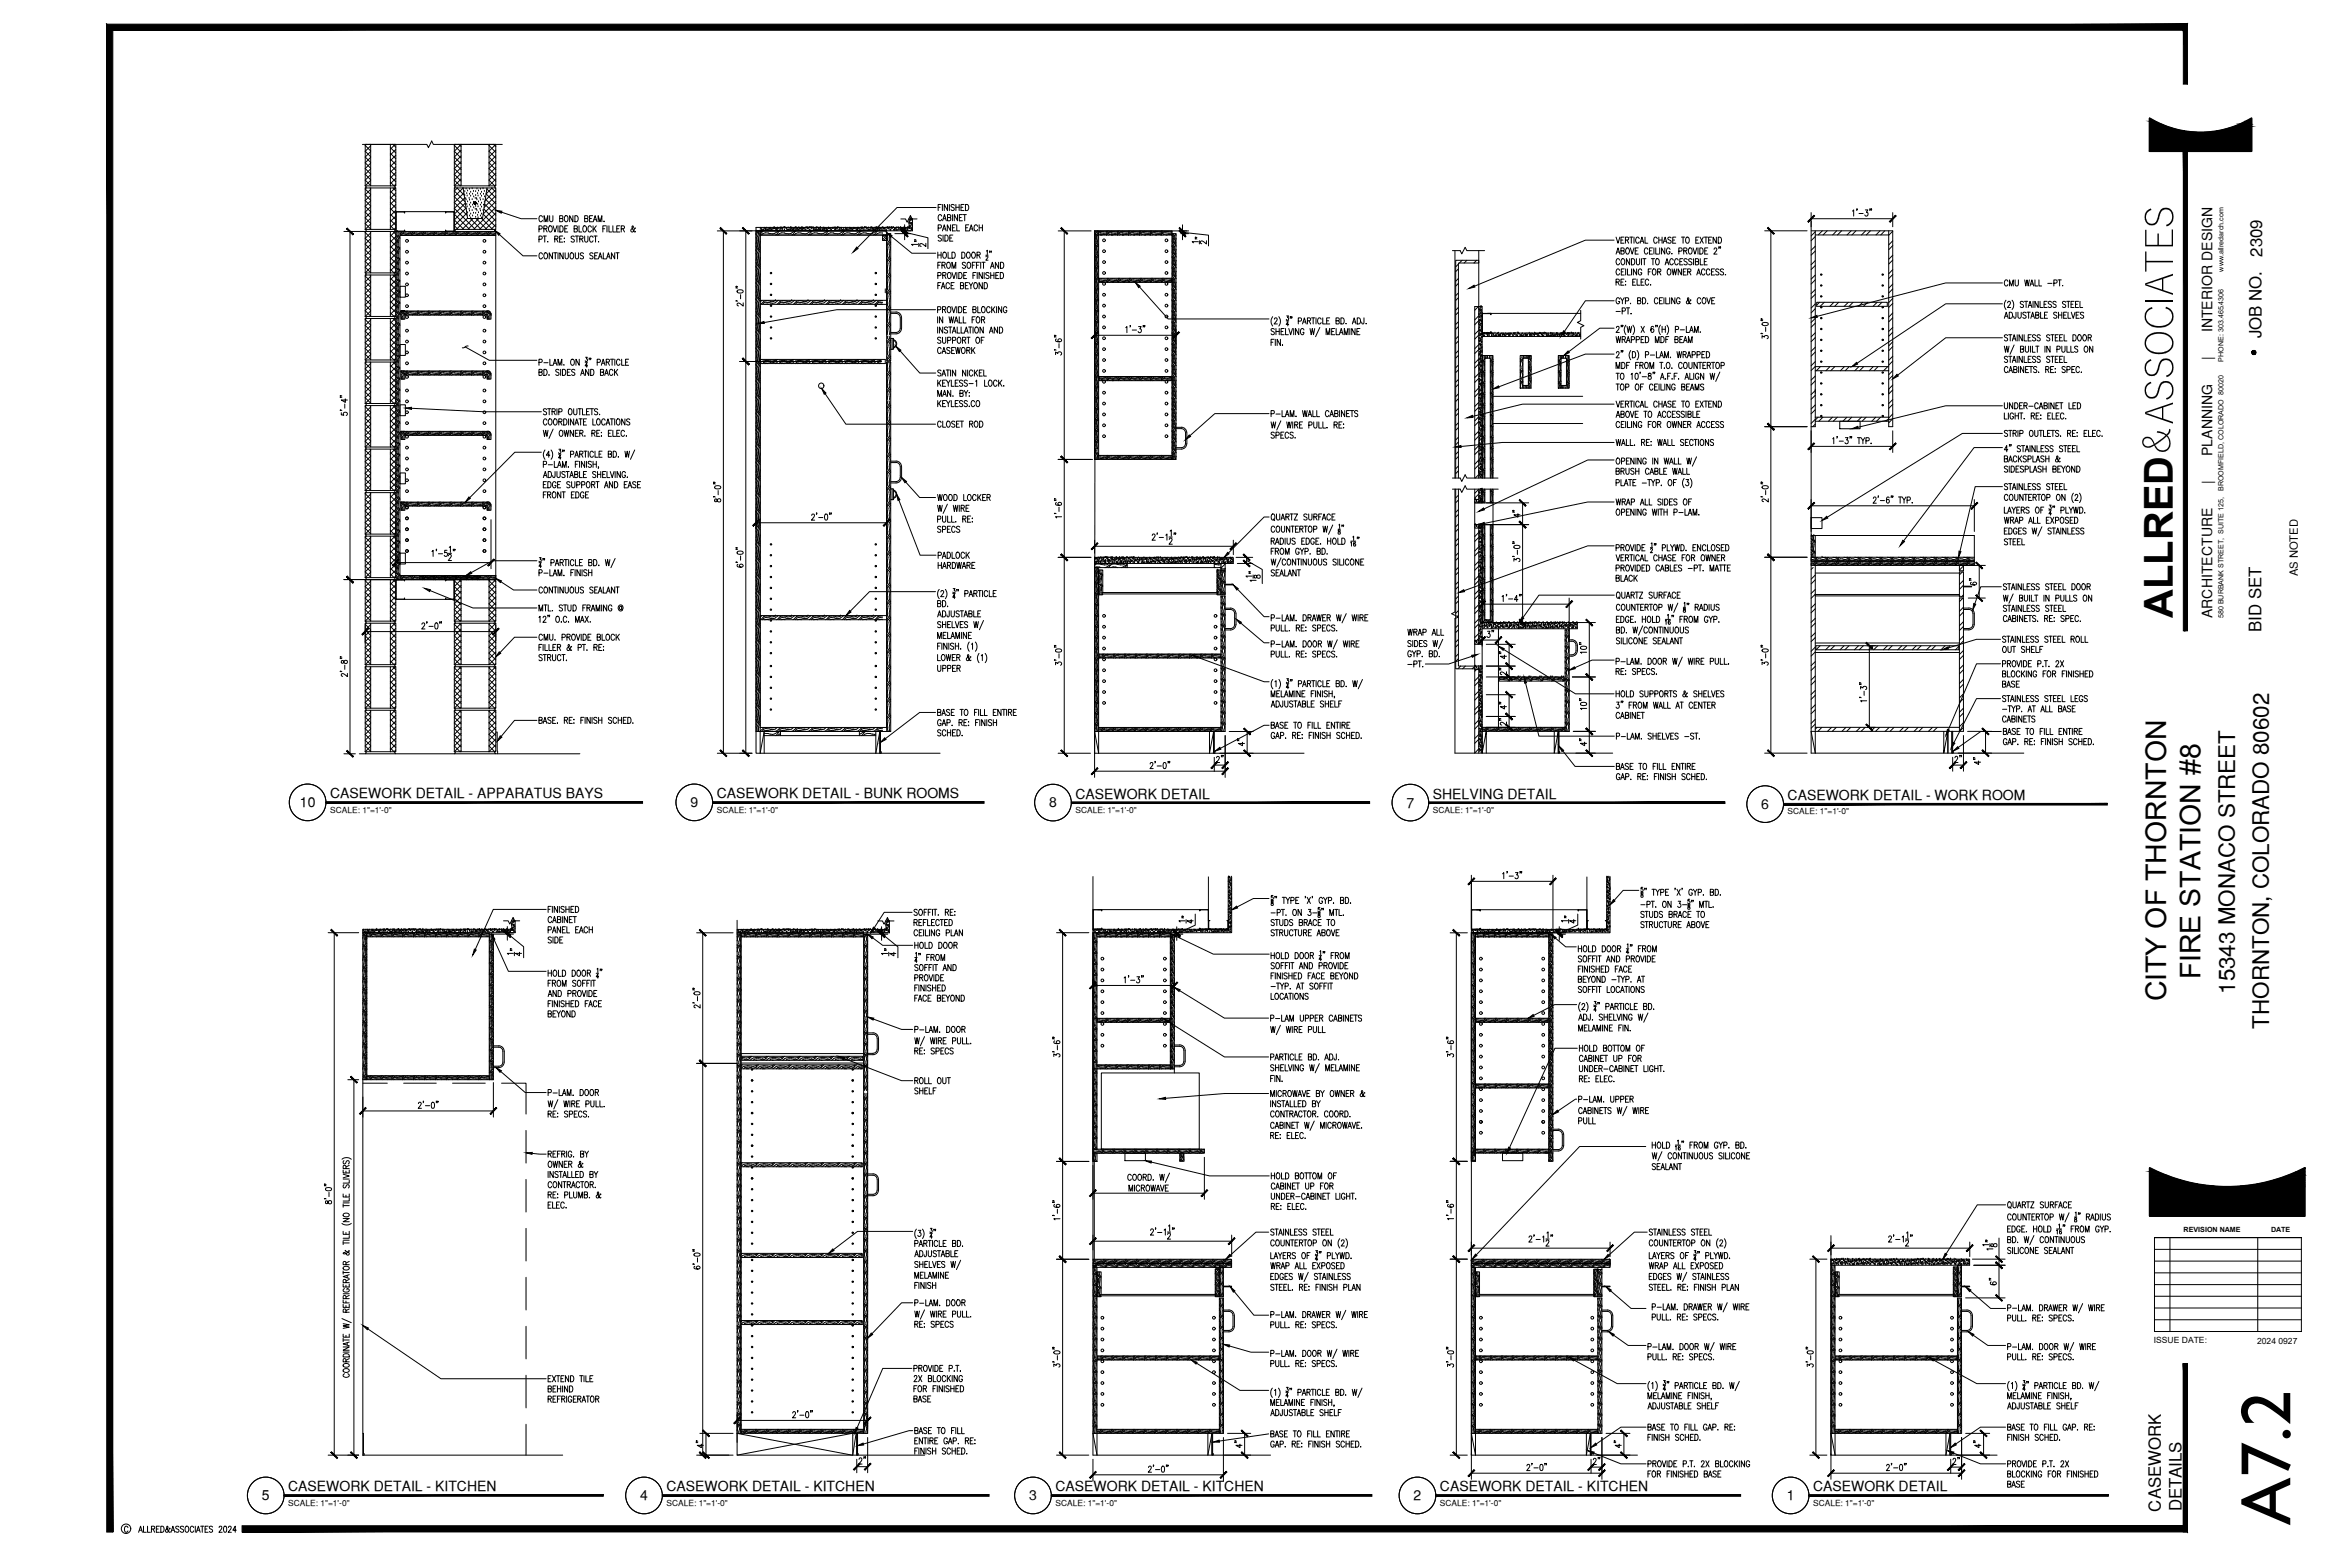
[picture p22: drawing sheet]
<svg xmlns="http://www.w3.org/2000/svg" width="914mm" height="610mm" viewBox="0 0 914 610" stroke-linecap="round" stroke-linejoin="round" font-family="sans-serif">
<defs><g id="words">
<text font-size="27.8" x="891.2" y="593.3" transform="rotate(-90 891.2 593.3)">A7.2</text>
<text font-size="15.5" x="845.5" y="240.4" transform="rotate(-90 845.5 240.4)">ALLRED</text>
<g font-size="11.1">
<text x="856.3" y="381" transform="rotate(-90 856.3 381)">FIRE STATION #8</text>
<text x="842.9" y="389.6" transform="rotate(-90 842.9 389.6)">CITY OF THORNTON</text>
</g>
<g font-size="8.7">
<text x="869.5" y="386.6" transform="rotate(-90 869.5 386.6)">15343 MONACO STREET</text>
<text x="882.8" y="400.2" transform="rotate(-90 882.8 400.2)">THORNTON, COLORADO 80602</text>
</g>
<g font-size="6.5">
<text x="880.3" y="99.9" transform="rotate(-90 880.3 99.9)">2309</text>
<text x="879.9" y="131.6" transform="rotate(-90 879.9 131.6)">JOB NO.</text>
<text x="879.9" y="245.8" transform="rotate(-90 879.9 245.8)">BID SET</text>
<text x="848.8" y="588" transform="rotate(-90 848.8 588)">DETAILS</text>
<text x="840.8" y="588.1" transform="rotate(-90 840.8 588.1)">CASEWORK</text>
</g>
<g font-size="6.2">
<text x="592.7" y="202.5" transform="rotate(-90 592.7 202.5)">4&quot;</text>
<text x="765.5" y="229">6&quot;</text>
<text x="582.4" y="257.5">4&quot;</text>
<text x="587.4" y="263.9" transform="rotate(-90 587.4 263.9)">2&quot;</text>
<text x="480.5" y="291.4">4&quot;</text>
<text x="613.8" y="291.4">4&quot;</text>
<text x="472.4" y="297.7">2&quot;</text>
<text x="269.9" y="564.4">4&quot;</text>
<text x="479.4" y="564.4">4&quot;</text>
<text x="627.2" y="564.4">4&quot;</text>
<text x="766.9" y="564.4">4&quot;</text>
<text x="758.8" y="570.8">2&quot;</text>
</g>
<g font-size="5.7">
<text x="582.4" y="249.1" transform="rotate(-90 582.4 249.1)">3&quot;</text>
<text x="582.4" y="276.9">4&quot;</text>
<text x="582.4" y="283.3">2&quot;</text>
<text x="764.5" y="297.7" transform="rotate(-90 764.5 297.7)">2&quot;</text>
<text x="772.9" y="500.9">6&quot;</text>
<text x="338" y="570.8" transform="rotate(-90 338 570.8)">2&quot;</text>
<text x="623.7" y="570.8" transform="rotate(-90 623.7 570.8)">2&quot;</text>
</g>
<g font-size="5.4">
<text x="860.7" y="129.3" transform="rotate(-90 860.7 129.3)">INTERIOR DESIGN</text>
<text x="860.7" y="140" transform="rotate(-90 860.7 140)">|</text>
<text x="860.7" y="177.4" transform="rotate(-90 860.7 177.4)">PLANNING</text>
<text x="860.7" y="188.1" transform="rotate(-90 860.7 188.1)">|</text>
<text x="860.7" y="240.5" transform="rotate(-90 860.7 240.5)">ARCHITECTURE</text>
<text x="128.5" y="310.6">CASEWORK DETAIL - APPARATUS BAYS</text>
<text x="278.9" y="310.6">CASEWORK DETAIL - BUNK ROOMS</text>
<text x="418.5" y="310.7">CASEWORK DETAIL</text>
<text x="557.5" y="310.7">SHELVING DETAIL</text>
<text x="695.6" y="311.3">CASEWORK DETAIL - WORK ROOM</text>
<text x="116.7" y="314.1">10</text>
<text x="268.6" y="314.1">9</text>
<text x="408.2" y="314.1">8</text>
<text x="547.3" y="314.2">7</text>
<text x="685.3" y="314.7">6</text>
<text x="112.1" y="580.2">CASEWORK DETAIL - KITCHEN</text>
<text x="259.3" y="580.2">CASEWORK DETAIL - KITCHEN</text>
<text x="410.7" y="580.2">CASEWORK DETAIL - KITCHEN</text>
<text x="560.3" y="580.2">CASEWORK DETAIL - KITCHEN</text>
<text x="705.5" y="580.2">CASEWORK DETAIL</text>
<text x="101.9" y="583.6">5</text>
<text x="249.1" y="583.7">4</text>
<text x="400.5" y="583.6">3</text>
<text x="550" y="583.7">2</text>
<text x="695.2" y="583.7">1</text>
</g>
<text font-size="4.4" x="894.2" y="224.2" transform="rotate(-90 894.2 224.2)">AS NOTED</text>
<g font-size="3.3">
<text x="128.5" y="316.1">SCALE: 1&quot;=1'-0&quot;</text>
<text x="278.9" y="316.1">SCALE: 1&quot;=1'-0&quot;</text>
<text x="418.5" y="316.2">SCALE: 1&quot;=1'-0&quot;</text>
<text x="557.5" y="316.2">SCALE: 1&quot;=1'-0&quot;</text>
<text x="695.6" y="316.8">SCALE: 1&quot;=1'-0&quot;</text>
<text x="838.1" y="522.6">ISSUE DATE:</text>
<text x="878.2" y="522.8">2024 0927</text>
<text x="112.1" y="585.7">SCALE: 1&quot;=1'-0&quot;</text>
<text x="259.3" y="585.7">SCALE: 1&quot;=1'-0&quot;</text>
<text x="410.7" y="585.7">SCALE: 1&quot;=1'-0&quot;</text>
<text x="560.3" y="585.7">SCALE: 1&quot;=1'-0&quot;</text>
<text x="705.5" y="585.7">SCALE: 1&quot;=1'-0&quot;</text>
</g>
<g font-size="2.8">
<text x="865.2" y="105.6" transform="rotate(-90 865.2 105.6)">www.allredarch.com</text>
<text x="865.2" y="140.7" transform="rotate(-90 865.2 140.7)">PHONE: 303.465.4306</text>
<text x="865.2" y="191" transform="rotate(-90 865.2 191)">BROOMFIELD, COLORADO 80020</text>
<text x="865.2" y="240.5" transform="rotate(-90 865.2 240.5)">580 BURBANK STREET, SUITE 125,</text>
<text x="849.7" y="479.1">REVISION NAME</text>
<text x="883.7" y="479.2">DATE</text>
</g>
</g></defs>
<!-- layer: interior_elevations|A-PROP-ANNO -->
<g fill="#000" stroke="#000" stroke-width=".39">
<path d="M126.9 311.9v.6l123.1-.6zM126.9 312.5l123.1-.6v.6z"/>
<path d="M277.3 311.9v.6l105.6-.6zM277.3 312.5l105.6-.6v.6z"/>
<path d="M416.9 312v.6l116-.6zM416.9 312.6l116-.6v.6z"/>
<path d="M556 312v.6l115.2-.6zM556 312.6l115.2-.6v.6z"/>
<path d="M694 312.5v.7l126-.7zM694 313.2l126-.7v.7z"/>
<path d="M110.6 581.4v.7l124.1-.7zM110.6 582.1l124.1-.7v.7z"/>
<path d="M257.7 581.4v.7l127.2-.7zM257.7 582.1l127.2-.7v.7z"/>
<path d="M409.1 581.4v.7l124.7-.7zM409.1 582.1l124.7-.7v.7z"/>
<path d="M558.7 581.4v.7l118.6-.7zM558.7 582.1l118.6-.7v.7z"/>
<path d="M703.9 581.4v.7l116.5-.7zM703.9 582.1l116.5-.7v.7z"/>
</g>
<!-- layer: interior_elevations|A-Anno -->
<g fill="none" stroke="#000" stroke-width=".39">
<path d="M628.1 93.4h-11.2l-43.2 17.9M628.8 92.2l.8 2.4 .7-2.4M628.8 98.8l.8-2.4 .7 2.4M629.1 98h.9M630.7 97.6l1.1-.1v-.9l-1.1-.2v2.4l1.1-.1 .2-.7-.4-.4M630.7 93.4h.8M631.9 92.2h-1.2v2.4h1.2M632.5 93.4l1.1-.1v-.9l-1.1-.2v2.4M632.9 96.6l.2-.2a1.24 1.24 0 0 1 1 1.2 1.24 1.24 0 0 1-1 1.2 1.59 1.59 0 0 1-.2-2.2zM633.1 93.4l.6 1.2M634.1 92.2h1.3M634.4 96.4l.7 2.4 .7-2.4"/>
<path d="M634.7 92.2v2.4M635.8 92.2v2.4M636.3 97.6h.7M637.5 96.4h-1.2v2.4h1.2M637.8 92.8a.72 .72 0 0 0-.8-.5 .72 .72 0 0 0-.6 .9v.5a.72 .72 0 0 0 .6 .9 .72 .72 0 0 0 .8-.5M638.2 94.6l.7-2.4 .7 2.4M638.5 93.9h.9M640.1 92.2v2.4h1.1M641.2 97a.7 .7 0 0 0-.9-.6 .7 .7 0 0 0-.5 1v.5a.7 .7 0 0 0 .5 .9 .7 .7 0 0 0 .9-.5M641.8 97.6h.7M643 96.4h-1.2v2.4h1.2M643.6 96.4v2.4"/>
<path d="M644.3 96.4v2.4h1.1M644.8 92.8a.7 .7 0 0 0-.8-.6 .7 .7 0 0 0-.5 1v.5a.7 .7 0 0 0 .5 .9 .7 .7 0 0 0 .8-.5M645.5 92.2v2.4M645.5 93.4h1.2M645.8 96.4v2.4M646.7 92.2v2.4M647.1 94.6l.8-2.4 .7 2.4M647.4 93.9h.9M647.8 96.4v2.4l-1.3-2.4v2.4M649.8 97a.72 .72 0 0 0-.9-.6 .72 .72 0 0 0-.5 1v.5a.73 .73 0 0 0 .7 1 .73 .73 0 0 0 .7-1h-.4M650.2 92.6l-.4-.4-.8 .4 .2 .6 1 .5-.1 .8-.7 .1-.4-.3M650.5 98.6v.2z"/>
<path d="M650.9 93.4h.7M652.1 92.2h-1.2v2.4h1.2M653.2 97.7l1.1-.1v-1l-1.1-.2v2.4M654.3 92.2h1.2M654.9 92.2v2.4M655.2 97.6l1.1-.1v-.9l-1.1-.2v2.4M655.8 97.6l.6 1.2M656 92.6l.4-.4a1.23 1.23 0 0 1 .9 1.2 1.23 1.23 0 0 1-.9 1.2l-.5-.9zM657.3 96.6l.2-.2a1.25 1.25 0 0 1 .9 1.2 1.25 1.25 0 0 1-.9 1.2 1.63 1.63 0 0 1-.2-2.2zM658.8 96.4l.7 2.4 .7-2.4M659.8 93.4h.8M660.7 96.4v2.4"/>
<path d="M661 92.2h-1.2v2.4h1.2M661.4 96.4a1.21 1.21 0 0 1 1.3 1.2 1.21 1.21 0 0 1-1.3 1.2zM661.5 92.2l1.3 2.4M662.8 92.2l-1.3 2.4M663.2 92.2h1.2M663.3 97.6h.7M663.8 92.2v2.4M664.5 96.4h-1.2v2.4h1.2M664.8 93.4h.8M666 92.2h-1.2v2.4h1.2M667 97l.3-.6h.4l.3 .5-.2 .8-1 1.1h1.3M667.9 92.2v2.4l-1.3-2.4v2.4"/>
<path d="M668.6 92.2a1.19 1.19 0 0 1 1.3 1.2 1.19 1.19 0 0 1-1.3 1.2zM669 96.1h-.3h.3l-.3 .6M669.5 96.1h-.2h.2l-.2 .6M628.1 117h-11.2l-8.2 11.9M628.8 109.7l1.1-.1 .1-.8-1.2-.2v2.4M629.5 109.7l.6 1.3M630.2 116.4a.72 .72 0 0 0-.9-.6 .72 .72 0 0 0-.5 .9v.6a.72 .72 0 0 0 .7 .9 .72 .72 0 0 0 .7-.9h-.4M630.2 101.2a.72 .72 0 0 0-.9-.6 .72 .72 0 0 0-.5 1v.5a.72 .72 0 0 0 .5 .9 .72 .72 0 0 0 .9-.6M630.2 105.2a.72 .72 0 0 0-.9-.6 .72 .72 0 0 0-.5 .9v.6a.72 .72 0 0 0 .5 .9 .72 .72 0 0 0 .9-.6M630.6 115.8l.7 1.2v1.2M630.7 109.7h.8M630.9 105.7h.7"/>
<path d="M631.1 100.8l.2-.2a1.24 1.24 0 0 1 .9 1.2 1.24 1.24 0 0 1-.9 1.2 1.59 1.59 0 0 1-.2-2.2zM631.9 108.6h-1.2v2.4h1.2M632 104.6h-1.1v2.4h1.1M632 115.8l-.7 1.2M632.5 117.1l1.1-.1v-1.1l-1.1-.1v2.4M632.5 109.4h.1M632.5 110.7h.1M632.5 104.6v2.4M632.8 119.8h1.3M633.3 104.6v2.4h1.1M633.5 119.8v2.4M634.1 100.6v2.4l-1.3-2.4v2.4"/>
<path d="M634.4 118h.1M634.8 100.6a1.21 1.21 0 0 1 1.3 1.2 1.21 1.21 0 0 1-1.3 1.2zM634.8 104.6v2.4M635.3 109.7h.7M636.4 108.6h-1.1v2.4h1.1M636.7 100.6v1.8l.6 .6 .6-.3 .1-2.1M636.8 104.6v2.4l-1.2-2.4v2.4M637 108.6v2.4h1.1M637.2 117l1.1-.2 .2-.3-.2-.6-1.1-.1v2.4l1.1-.2 .2-.6-.5-.4M638.6 109.7h.7M638.7 100.6v2.4M638.8 105.2a.7 .7 0 0 0-.9-.6 .7 .7 0 0 0-.4 .9v.6a.7 .7 0 0 0 .6 .9 .7 .7 0 0 0 .7-.9h-.5"/>
<path d="M639.1 115.8a1.19 1.19 0 0 1 1.3 1.2 1.19 1.19 0 0 1-1.3 1.2zM639.2 100.6h1.3M639.7 108.6h-1.1v2.4h1.1M639.8 100.6v2.4M641.1 118h.1M641.4 105.7h.7M641.5 109.1a.7 .7 0 0 0-.8-.5 .7 .7 0 0 0-.5 .9v.6a.7 .7 0 0 0 .5 .8 .7 .7 0 0 0 .8-.5M642.2 110.8h.2zM642.5 104.6h-1.1v2.4M642.5 100.6h1.3M643.2 100.6v2.4M643.3 104.7l.2-.1a1.23 1.23 0 0 1 .9 1.2 1.23 1.23 0 0 1-.9 1.2 1.57 1.57 0 0 1-.2-2.3z"/>
<path d="M644.5 100.8l.2-.2a1.25 1.25 0 0 1 1 1.2 1.25 1.25 0 0 1-1 1.2 1.63 1.63 0 0 1-.2-2.2zM645 105.7l1.1-.1 .1-.8-1.2-.2v2.4M645.1 116.4a.7 .7 0 0 0-.9-.6 .7 .7 0 0 0-.5 .9v.6a.7 .7 0 0 0 .5 .9 .7 .7 0 0 0 .9-.6M645.6 105.7l.7 1.3M645.7 117h.7M646.9 115.8h-1.2v2.4h1.2M647.4 115.8v2.4M647.9 103l.7-2.4 .8 2.4M648.2 115.8v2.4h1.1M648.2 102.2h.9M649.1 104.7l.2-.1a1.23 1.23 0 0 1 .9 1.2 1.23 1.23 0 0 1-.9 1.2 1.57 1.57 0 0 1-.2-2.3zM649.7 115.8v2.4"/>
<path d="M650.6 104.6l.5 2.4 .4-2.4 .5 2.4 .4-2.4M651.1 101.2a.72 .72 0 0 0-.9-.6 .72 .72 0 0 0-.5 1v.5a.72 .72 0 0 0 .5 .9 .72 .72 0 0 0 .9-.6M651.7 115.8v2.4l-1.2-2.4v2.4M653 101.2a.72 .72 0 0 0-.9-.6 .72 .72 0 0 0-.5 1v.5a.72 .72 0 0 0 .5 .9 .72 .72 0 0 0 .9-.6M653.6 101.8h.7M653.7 116.4a.7 .7 0 0 0-.8-.6 .7 .7 0 0 0-.5 .9v.6a.71 .71 0 0 0 .6 .9 .71 .71 0 0 0 .7-.9h-.5M654.3 104.6v2.4l-1.3-2.4v2.4M654.8 100.6h-1.2v2.4h1.2M655 105.7h.7M656.2 104.6h-1.2v2.4h1.2M656.5 101l-.5-.4-.8 .4 .2 .6 .8 .3a.65 .65 0 0 1 .2 1 .65 .65 0 0 1-1 0l-.2-.2M656.7 105.7l1.1-.1 .1-.8-1.2-.2v2.4"/>
<path d="M657.3 105.7l.6 1.3M657.9 116.8l-.1-.2a1.2 1.2 0 0 1-1.5 1.4v-.7l.8-.9-.2-.6-.3 .4 .1 .5 .6 1.2 .4 .3 .2-.2M658.3 101l-.4-.4-.8 .4 .1 .6 1 .4a.66 .66 0 0 1-.2 1 .66 .66 0 0 1-.9-.3M659 100.6v2.4M659.7 101.8l1.1-.2v-.8l-1.1-.2v2.4l1.2-.2 .1-.6-.5-.4M660.2 107l.8-2.4 .7 2.4M660.5 106.2h.9M661.6 100.6v2.4h1.1M661.8 116.4a.7 .7 0 0 0-.9-.6 .7 .7 0 0 0-.5 .9v.6a.7 .7 0 0 0 .5 .9 .7 .7 0 0 0 .9-.6M662.7 115.9l.2-.1a1.21 1.21 0 0 1 .9 1.2 1.21 1.21 0 0 1-.9 1.2 1.57 1.57 0 0 1-.2-2.3zM663.2 101.8h.7M663.4 105.2a.7 .7 0 0 0-.9-.6 .7 .7 0 0 0-.4 .9v.6a.7 .7 0 0 0 .5 .9 .7 .7 0 0 0 .8-.6"/>
<path d="M664.1 115.8l.7 2.4 .8-2.4M664.3 100.6h-1.1v2.4h1.1M665.3 105.2a.7 .7 0 0 0-.9-.6 .7 .7 0 0 0-.4 .9v.6a.7 .7 0 0 0 .5 .9 .7 .7 0 0 0 .8-.6M665.9 105.7h.8M666 117h.8M667.1 104.6h-1.2v2.4h1.2M667.2 115.8h-1.2v2.4h1.2M668.9 104.9l-.5-.3-.8 .3 .2 .6 1.1 .8-.5 .7-.8-.4M670.6 104.9l-.4-.3-.8 .3 .2 .6 1 .6-.1 .8-.7 .1-.4-.4M671.3 106.9h.2zM628.1 127.7h-5.6l-12.1 9.2M628.1 137.8h-11.2l-33.7 12.7"/>
<path d="M628.8 130.9l.5 2.4 .5-2.4 .4 2.4 .4-2.4M628.8 121.2h1.7M628.9 127.5l.2-.4 .6-.1 .3 .6-1.2 1.7h1.3M628.9 137.4l.4-.6h.4l.3 .4-.2 .8-1 1.2h1.3M630.9 126.6h-.2h.2l-.2 .6M630.9 136.4h-.2h.2l-.2 .6M631.2 121l1.2-.2-.1-.9-1.1-.1v2.4M631.2 132h1.1v-1l-1.1-.1v2.4M631.5 126.6h-.2h.2l-.2 .6M631.5 136.4h-.2h.2l-.2 .6M631.8 132l.7 1.3M632.6 126.5a2.9 2.9 0 0 0 0 3.6"/>
<path d="M632.8 133.3l.8-2.4 .7 2.4M633.1 127l.5 2.3 .4-2.3 .4 2.3 .5-2.3M633.1 132.5h.9M634.5 122h.2zM634.5 136.4a2.83 2.83 0 0 0 0 3.6M634.7 132.2l1.2-.2v-.9l-1.2-.2v2.4M635.2 136.8a1.21 1.21 0 0 1 1.3 1.2 1.21 1.21 0 0 1-1.3 1.2zM635.4 126.5a2.9 2.9 0 0 1 0 3.6M636.7 132.2l1.1-.2v-.9l-1.1-.2v2.4M637 136.4a2.83 2.83 0 0 1 0 3.6M638.6 127l1.2 2.3M638.6 132h.7"/>
<path d="M639.7 130.9h-1.1v2.4h1.1M639.8 127l-1.2 2.3M640.2 130.9a1.27 1.27 0 0 1 1.4 .8 1.27 1.27 0 0 1-.4 1.5l-1 .1zM640.2 138l1.2-.1v-1l-1.2-.1v2.4M642.2 138.1h1.6M643.5 127.3l-.4-.3a1.36 1.36 0 0 0-.1 2.3 .68 .68 0 0 0 .6-1 .68 .68 0 0 0-1.1-.1l-.1 .3M644.1 133.3v-2.4l.7 2.4 .7-2.4v2.4M644.4 126.6l-.2 .6M644.5 136.8v2.4h1.1M644.9 126.6l-.2 .6M645.8 139.2l.7-2.4 .8 2.4M646.1 126.5a2.9 2.9 0 0 0 0 3.6"/>
<path d="M646.1 138.4h.9M646.3 130.9a1.19 1.19 0 0 1 1.3 1.2 1.19 1.19 0 0 1-1.3 1.2zM646.7 127v2.3M646.7 128.1h1.3M647.7 139.2v-2.4l.7 2.4 .8-2.4v2.4M648 127v2.3M648.2 132h.7M648.6 126.5a2.9 2.9 0 0 1 0 3.6M649.4 130.9h-1.2v2.4M650 138.9v.3zM651.7 132h1.1l.2-.4-.2-.6-1.1-.1v2.4l1.2-.2 .1-.6-.5-.5M651.9 128.2l1.1-.1 .1-.9-1.2-.2v2.3"/>
<path d="M652.5 136.8l.5 2.4 .4-2.4 .5 2.4 .4-2.4M653.6 132h.7M653.8 128.3h1.6M654.8 130.9h-1.2v2.4h1.2M654.9 137.9l1.1-.1 .2-.3-.2-.6-1.1-.1v2.4M655.1 133.3l.7-2.4 .7 2.4M655.3 132.5h1M655.5 137.9l.7 1.3M656.2 127v2.3h1M656.5 139.2l.7-2.4 .7 2.4M656.8 138.4h.9M657 133.3v-2.4l.7 2.4 .7-2.4v2.4"/>
<path d="M657.4 129.3l.8-2.3 .7 2.3M657.7 128.5h.9M658.4 138l1.1-.1v-1l-1.1-.1v2.4M659.3 129.3v-2.3l.8 2.3 .7-2.3v2.3M660.3 138l1.1-.1v-1l-1.1-.1v2.4M661.6 129.1v.2zM662.2 137.9h.7M663.4 136.8h-1.2v2.4h1.2M664 136.8a1.21 1.21 0 0 1 1.3 1.2 1.21 1.21 0 0 1-1.3 1.2zM628.1 157.2h-35.7l-19.3 4.8M628.8 156l.8 2.4 .7-2.4M628.8 143.4v-2.4l.8 2.4 .7-2.4v2.4"/>
<path d="M628.8 145.2h1.3M628.8 149.4h1.3M629.5 145.2v2.4M629.5 149.4v2.4M630.7 157.1h.8M630.9 145.3l.1-.1a1.22 1.22 0 0 1 .9 1.2 1.22 1.22 0 0 1-.9 1.2 1.59 1.59 0 0 1-.1-2.3zM630.9 149.5l.1-.1a1.22 1.22 0 0 1 .9 1.2 1.22 1.22 0 0 1-.9 1.2 1.59 1.59 0 0 1-.1-2.3zM631 141a1.21 1.21 0 0 1 1.3 1.2 1.21 1.21 0 0 1-1.3 1.2zM631.9 156h-1.2v2.4h1.2M632.5 157.1h1.1v-1l-1.1-.1v2.4M632.5 150.6l1.2-.2-.1-.9-1.1-.1v2.4M632.9 142.1h.7"/>
<path d="M633.1 157.1l.6 1.3M634.1 141h-1.2v2.4M634.1 156h1.3M634.4 160l.7 2.4 .7-2.4M634.7 145.6l.4-.4v2.4M634.7 156v2.4M635.8 156v2.4M636.4 145.3l.5-.1a1.41 1.41 0 0 1-.2 2.4l-.3-.2-.2-.8zM636.4 142.1h.8M636.7 149.5l.1-.1a1.22 1.22 0 0 1 .9 1.2 1.22 1.22 0 0 1-.9 1.2 1.59 1.59 0 0 1-.1-2.3zM637.5 160h-1.2v2.4h1.2M637.6 141h-1.2v2.4"/>
<path d="M637.8 156.6a.72 .72 0 0 0-.8-.6 .72 .72 0 0 0-.6 .9v.6a.72 .72 0 0 0 .6 .9 .72 .72 0 0 0 .8-.6M638.1 142.1l1.1-.1v-.9l-1.1-.1v2.4M638.2 158.4l.7-2.4 .7 2.4M638.3 144.8l-.2 .6M638.3 150.5h.8M638.5 157.6h.9M638.7 142.1l.7 1.3M639 146.6h1.6M639.5 149.4h-1.2v2.4M639.6 160h1.3M640.1 156v2.4h1.1M640.2 141.1l.3-.1a1.25 1.25 0 0 1 .9 1.2 1.25 1.25 0 0 1-.9 1.2 1.63 1.63 0 0 1-.3-2.3z"/>
<path d="M640.2 160v2.4M641.4 145.3v.7a.88 .88 0 0 1 1 .5 .88 .88 0 0 1-.3 1.1 .76 .76 0 0 1-.9-.8 .76 .76 0 0 1 1-.7l.3-.3-.1-.5zM642 143.4v-2.4l.7 2.4 .8-2.4v2.4M643.2 149.9a.7 .7 0 0 0-.9-.5 .7 .7 0 0 0-.5 .9v.5a.7 .7 0 0 0 .5 1 .7 .7 0 0 0 .9-.6M643.3 144.8l-.1 .6M643.8 150.5h.7M643.9 144.8l-.2 .6M644.8 156.6a.7 .7 0 0 0-.8-.6 .7 .7 0 0 0-.5 .9v.6a.7 .7 0 0 0 .5 .9 .7 .7 0 0 0 .8-.6M645 149.4h-1.2v2.4h1.2M645.5 156v2.4M645.5 157.1h1.2M645.5 149.4v2.4"/>
<path d="M645.8 141h1.3M646.1 147.6l.7-2.4 .7 2.4M646.3 149.4v2.4h1.1M646.3 146.8h1M646.4 141v2.4M646.7 156v2.4M647.1 158.4l.8-2.4 .7 2.4M647.4 157.6h.9M647.6 143.1v.3zM647.8 149.4v2.4M648.1 147.3v.3zM648.7 141.1l.2-.1a1.24 1.24 0 0 1 .9 1.2 1.24 1.24 0 0 1-.9 1.2 1.59 1.59 0 0 1-.2-2.3z"/>
<path d="M648.9 146.3h.7M649.8 149.4v2.4l-1.3-2.4v2.4M650.1 145.2h-1.2v2.4M650.2 156.4l-.4-.4-.8 .4 .1 .4 1.1 .9-.4 .7-.8-.3M650.5 143.1v.3zM650.6 147.3v.3zM650.9 157.1h.7M651.4 146.3h.7M651.8 149.9a.7 .7 0 0 0-.9-.5 .7 .7 0 0 0-.4 .9v.5a.72 .72 0 0 0 .6 1 .72 .72 0 0 0 .7-1h-.5M651.9 160h-1.2v2.4h1.2M652.1 156h-1.2v2.4h1.2M652.6 145.2h-1.2v2.4"/>
<path d="M653.2 147.3v.3zM654.3 156h1.2M654.3 150.5l1.1-.1 .1-.8-1.2-.2v2.4l1.2-.2 .1-.6-.4-.5M654.5 141.6a.7 .7 0 0 0-.8-.6 .7 .7 0 0 0-.5 .9v.6a.7 .7 0 0 0 .5 .9 .7 .7 0 0 0 .8-.6M654.9 156v2.4M655.4 141.1l.2-.1a1.25 1.25 0 0 1 .9 1.2 1.25 1.25 0 0 1-.9 1.2 1.63 1.63 0 0 1-.2-2.3zM655.6 147.6l.7-2.4 .8 2.4M655.9 146.8h.9M656 160v2.4M656.3 156.1l.1-.1a1.22 1.22 0 0 1 .9 1.2 1.22 1.22 0 0 1-.9 1.2 1.59 1.59 0 0 1-.1-2.3zM656.3 150.5h.7M657.1 141v1.7l.6 .7 .6-.4 .1-2"/>
<path d="M657.4 149.4h-1.1v2.4h1.1M657.5 145.2v2.4h1.1M657.7 151.8l.7-2.4 .7 2.4M657.9 151h1M658.7 160v2.4h1.1M659 145.2v2.4M659.6 151.8v-2.4l.7 2.4 .7-2.4v2.4M659.8 157.1h.8M660.4 141v2.4l-1.3-2.4v2.4M660.9 141h1.2M661 156h-1.2v2.4h1.2M661 145.8a.7 .7 0 0 0-.8-.6 .7 .7 0 0 0-.5 .9v.5a.71 .71 0 0 0 .7 1 .71 .71 0 0 0 .6-1h-.4"/>
<path d="M661.4 160h-1.2v2.4h1.2M661.5 141v2.4M661.5 156l1.3 2.4M662.6 142.1h.7M662.8 156l-1.3 2.4M662.9 145.2v2.4l-1.2-2.4v2.4M662.9 149.7l-.4-.3-.8 .3 .1 .5 1.1 .9-.4 .7-.8-.4M663.2 156h1.2M663.8 141h-1.2v2.4h1.2M663.8 156v2.4M664.3 142.1l1.1-.1v-.9l-1.1-.1v2.4M664.8 157.1h.8"/>
<path d="M664.9 142.1l.7 1.3M665.4 145.2l.5 2.4 .4-2.4 .5 2.4 .4-2.4M665.9 141h1.3M666 156h-1.2v2.4h1.2M666.6 141v2.4M667.9 156v2.4l-1.3-2.4v2.4M667.9 141.1l.2-.1a1.24 1.24 0 0 1 1 1.2 1.24 1.24 0 0 1-1 1.2 1.69 1.69 0 0 1-.2-2.3zM668.6 156a1.27 1.27 0 0 1 1.3 .8 1.27 1.27 0 0 1-.4 1.5l-.9 .1zM669.2 144.7l-1.6 3.7M669.7 142.2l1.2-.2-.1-.9-1.1-.1v2.4M628.1 178.9h-10.3l-40.4 19.1M628.1 172.1h-43.5l-16.1 1.6"/>
<path d="M628.8 162.4l.8-2.4 .7 2.4M628.8 170.9l.5 2.4 .5-2.4 .4 2.4 .4-2.4M629.1 161.6h.9M629.2 178.3l.2-.1a1.21 1.21 0 0 1 .9 1.2 1.21 1.21 0 0 1-.9 1.2 1.53 1.53 0 0 1-.2-2.3zM630.2 164.5a.72 .72 0 0 0-.9-.5 .72 .72 0 0 0-.5 .8v.6a.72 .72 0 0 0 .5 .9 .72 .72 0 0 0 .9-.5M630.7 161.1l1.1-.1v-.9l-1.1-.1v2.4l1.1-.1 .2-.7-.4-.5M630.9 165.1h.7M630.9 179.5l1.1-.2 .1-.9-1.2-.2v2.4M630.9 173.3l.8-2.4 .7 2.4M631.2 172.6h.9M632 164h-1.1v2.3h1.1M632.5 164v2.3"/>
<path d="M632.8 170.9v2.4h1.1M632.8 179.3h.8M632.9 160.1l.2-.1a1.24 1.24 0 0 1 1 1.2 1.24 1.24 0 0 1-1 1.2 1.59 1.59 0 0 1-.2-2.3zM633.3 164v2.3h1.1M634 178.2h-1.2v2.4h1.2M634.4 170.9v2.4h1.1M634.8 164v2.3M635.8 178.2v2.4l-1.3-2.4v2.4M636 173.1v.2zM636.3 161.1h.7M636.6 178.2v2.4M636.8 164v2.3l-1.2-2.3v2.3"/>
<path d="M638.6 178.2v2.4l-1.3-2.4v2.4M638.7 172.1l1.1-.1 .1-.8-1.2-.3v2.4M638.8 164.5a.7 .7 0 0 0-.8-.5 .7 .7 0 0 0-.5 .8v.6a.7 .7 0 0 0 .6 .9 .7 .7 0 0 0 .7-.9h-.5M639.4 172.1l.6 1.2M640.5 178.8a.7 .7 0 0 0-.8-.6 .7 .7 0 0 0-.5 .9v.6a.7 .7 0 0 0 .7 .9 .7 .7 0 0 0 .6-.9h-.4M640.6 172.1h.8M641.4 165.1h.7M641.4 160.3l.4-.3a1.25 1.25 0 0 1 .9 1.2 1.25 1.25 0 0 1-.9 1.2l-.5-.9zM641.8 170.9h-1.2v2.4h1.2M642.5 171.7v.3zM642.5 173.1v.2zM642.5 164h-1.1v2.3"/>
<path d="M643.1 178.2v2.4M643.3 164.1l.2-.1a1.22 1.22 0 0 1 .9 1.1 1.22 1.22 0 0 1-.9 1.2 1.57 1.57 0 0 1-.2-2.2zM645 162.4l.7-2.4 .7 2.4M645 165.1l1.1-.1 .1-.8-1.2-.2v2.3M645 170.9l.5 2.4 .4-2.4 .4 2.4 .5-2.4M645.1 178.2v2.4l-1.3-2.4v2.4M645.2 161.6h1M645.6 165.1l.7 1.2M647.1 173.3l.7-2.4 .7 2.4M647.4 172.6h.9M647.5 178.2l.5 2.4 .4-2.4 .5 2.4 .5-2.4M648.2 160.6a.7 .7 0 0 0-.9-.6 .7 .7 0 0 0-.5 .9v.6a.7 .7 0 0 0 .5 .9 .7 .7 0 0 0 .9-.6"/>
<path d="M649 170.9v2.4h1.1M649.1 164.1l.2-.1a1.22 1.22 0 0 1 .9 1.1 1.22 1.22 0 0 1-.9 1.2 1.57 1.57 0 0 1-.2-2.2zM649.9 179.8h.9M650.1 160.6a.7 .7 0 0 0-.9-.6 .7 .7 0 0 0-.5 .9v.6a.7 .7 0 0 0 .5 .9 .7 .7 0 0 0 .9-.6M650.5 170.9v2.4h1.1M650.6 164l.5 2.3 .4-2.3 .5 2.3 .4-2.3M650.7 161.1h.7M651.5 178.2v2.4h1.1M653.1 178.2v2.4h1M653.6 160.3l-.4-.3-.8 .3 .1 .6 1.1 .8v.4l-.4 .3-.8-.3M654.3 164v2.3l-1.3-2.3v2.3M655 165.1h.7"/>
<path d="M655.2 171.3l-.5-.4-.8 .4 .2 .6 .9 .4a.66 .66 0 0 1-.1 1 .66 .66 0 0 1-1-.3M655.4 160.3l-.4-.3-.9 .3 .2 .6 1.1 .8-.4 .7-.9-.3M655.8 172.1h.7M656.2 164h-1.2v2.3h1.2M656.3 178.2l.5 2.4 .4-2.4 .5 2.4 .5-2.4M656.7 165.1l1.1-.1 .1-.8-1.2-.2v2.3M656.8 161.1l1.1-.1 .2-.3-.2-.6-1.1-.1v2.4l1.1-.3 .2-.5-.5-.5M657 170.9h-1.2v2.4h1.2M657.3 165.1l.6 1.2M658.8 171.5a.7 .7 0 0 0-.9-.6 .7 .7 0 0 0-.5 1v.5a.7 .7 0 0 0 .5 .9 .7 .7 0 0 0 .9-.5M659.1 170.9h1.3M659.8 170.9v2.4"/>
<path d="M660.1 177.7l-1.6 3.7M660.2 166.3l.8-2.3 .7 2.3M660.2 161.1h.8M660.5 165.6h.9M660.9 170.9v2.4M661.7 171.3l.4-.4a1.23 1.23 0 0 1 .9 1.2 1.23 1.23 0 0 1-.9 1.2l-.6-.9zM663.4 164.5a.7 .7 0 0 0-.8-.5 .7 .7 0 0 0-.5 .8v.6a.7 .7 0 0 0 .5 .9 .7 .7 0 0 0 .8-.5M664.8 170.9v2.4l-1.2-2.4v2.4M665.3 164.5a.7 .7 0 0 0-.8-.5 .7 .7 0 0 0-.5 .8v.6a.7 .7 0 0 0 .5 .9 .7 .7 0 0 0 .8-.5M665.9 165.1h.8M666.8 171.3l-.5-.4-.8 .4 .2 .6 1 .5-.1 .8-.7 .1-.4-.3M667.1 164h-1.2v2.3h1.2"/>
<path d="M668.9 164.3l-.5-.3-.8 .3 .1 .5 1.2 .9-.5 .6-.8-.3M670.6 164.3l-.4-.3-.8 .3 .2 .5 1 .6-.1 .8-.7 .1-.4-.3M628.1 195.3h-10.3l-40.2 8.3M628.8 194.1l.5 2.4 .5-2.4 .4 2.4 .4-2.4M628.8 183.3l1.1-.1 .1-.8-1.2-.2v2.3l1.2-.2 .1-.6-.4-.4M628.8 187.8l1.1-.1v-1l-1.1-.1v2.4M629.2 198.2l.2-.2a1.24 1.24 0 0 1 .9 1.2 1.24 1.24 0 0 1-.9 1.2 1.59 1.59 0 0 1-.2-2.2zM630.7 183.3l1.1-.1 .1-.8-1.2-.2v2.3M630.7 186.6v2.4h1.1M630.9 199.3l1.1-.1 .1-.9-1.2-.3v2.4M631.2 195.2l1.1-.1v-.9l-1.1-.1v2.4M631.4 183.3l.6 1.2"/>
<path d="M631.8 195.2l.7 1.3M632 189l.8-2.4 .7 2.4M632.3 188.2h.9M632.6 182.2v1.7l.6 .6 .6-.3 .1-2M632.8 196.5l.8-2.4 .7 2.4M632.8 199.2h.8M633.1 195.7h.9M633.6 186.6h1.3M634 198h-1.2v2.4h1.2M634.3 186.6v2.4M634.7 195.3l1.2-.2v-.8l-1.2-.2v2.4M635.4 187.7h.7"/>
<path d="M635.8 198v2.4l-1.3-2.4v2.4M635.8 182.5l-.4-.3-.9 .3 .2 .5 1.1 .9-.4 .6-.9-.3M636.4 182.2v2.3M636.4 183.3h1.3M636.6 186.6h-1.2v2.4h1.2M636.6 198v2.4M637.7 182.2v2.3M638.3 196.5l.7-2.4 .7 2.4M638.6 198v2.4l-1.3-2.4v2.4M638.6 195.7h.8M639 187.9h1.6M640.2 194.1v2.4h1.1"/>
<path d="M640.5 198.6a.7 .7 0 0 0-.8-.6 .7 .7 0 0 0-.5 1v.5a.71 .71 0 0 0 .7 1 .71 .71 0 0 0 .6-1h-.4M641.1 186.6h1.3M641.6 182.7a.72 .72 0 0 0-.8-.5 .72 .72 0 0 0-.6 .8v.6a.72 .72 0 0 0 .6 .9 .72 .72 0 0 0 .8-.5M641.7 194.1v2.4h1.1M641.7 186.6v2.4M642 184.5l.7-2.3 .8 2.3M642.3 183.7h.9M642.5 186.6l.8 1.1v1.3M642.9 198l.4 2.4 .5-2.4 .5 2.4 .4-2.4M643.9 183.3l1.1-.1 .1-.8-1.2-.2v2.3l1.2-.2 .1-.6-.5-.4M644 186.6l-.7 1.1M644.4 187.8l1.1-.1v-1l-1.1-.1v2.4"/>
<path d="M645.2 198v2.4M645.7 198h1.3M645.8 182.2v2.3h1.1M646.3 194.4l-.4-.3-.8 .3 .1 .6 .8 .3a.65 .65 0 0 1 .3 1 .65 .65 0 0 1-1.1 0l-.1-.2M646.3 198v2.4M646.4 188.7v.3zM647 194.1v2.4M647.4 183.3h.7M647.4 199.2h1.3M647.4 198v2.4M647.7 194.1a1.27 1.27 0 0 1 1.3 .8 1.27 1.27 0 0 1-.4 1.4l-.9 .2zM648.5 182.2h-1.1v2.3h1.1"/>
<path d="M648.7 198v2.4M649.4 186.7l.2-.1a1.24 1.24 0 0 1 1 1.2 1.24 1.24 0 0 1-1 1.2 1.59 1.59 0 0 1-.2-2.3zM649.6 180.6l.7-2.4 .8 2.4M649.6 195.2h.7M650.8 194.1h-1.2v2.4h1.2M650.8 182.2l.5 2.3 .4-2.3 .4 2.3 .5-2.3M651.2 187.7h.7M651.3 199.3l1.1-.1v-1l-1.1-.2v2.4M652.4 186.6h-1.2v2.4M652.5 194.4l-.4-.3-.8 .3 .1 .6 1 .5a.66 .66 0 0 1-.2 1 .66 .66 0 0 1-.9-.4M652.9 184.5l.7-2.3 .7 2.3M653.2 183.7h.9"/>
<path d="M653.2 199.4h1.7M654.8 182.2v2.3h1.1M655.3 194.2l.2-.1a1.22 1.22 0 0 1 1 1.2 1.22 1.22 0 0 1-1 1.2 1.63 1.63 0 0 1-.2-2.3zM655.3 186.1a2.83 2.83 0 0 0 0 3.6M655.6 198v2.4h1.1M656 186.6h1.1l-.6 .9a.71 .71 0 0 1 .6 1.1 .71 .71 0 0 1-1.2-.1M656.3 182.2v2.3h1.1M657.1 195.2h.7M657.1 199.6h1M657.7 186.1a2.83 2.83 0 0 1 0 3.6M658.2 194.1h-1.1v2.4M628.1 212.3h-10.3l-48.1 17.5"/>
<path d="M628.8 213.1l1.1-.1v-1l-1.1-.1v2.4M628.8 215.8l.8 2.4 .7-2.4M630.7 213l1.1-.1v-.9l-1.1-.1v2.4M630.7 217h.8M631.4 213l.6 1.3M631.9 215.8h-1.2v2.4h1.2M632.5 217l1.1-.2v-.9l-1.1-.1v2.4M632.9 212l.2-.1a1.24 1.24 0 0 1 1 1.2 1.24 1.24 0 0 1-1 1.2 1.59 1.59 0 0 1-.2-2.3zM632.9 219.9l.2-.1a1.21 1.21 0 0 1 1 1.2 1.21 1.21 0 0 1-1 1.2 1.53 1.53 0 0 1-.2-2.3zM633.1 217l.6 1.2M634.1 215.8h1.3M634.4 211.9l.7 2.4 .7-2.4"/>
<path d="M634.4 219.8l.7 2.4 .7-2.4M634.7 215.8v2.4M635.8 215.8v2.4M636.3 211.9v2.4M636.3 219.8v2.4M637 211.9a1.21 1.21 0 0 1 1.3 1.2 1.21 1.21 0 0 1-1.3 1.2zM637 219.8a1.19 1.19 0 0 1 1.3 1.2 1.19 1.19 0 0 1-1.3 1.2zM637.8 216.4a.72 .72 0 0 0-.8-.6 .72 .72 0 0 0-.6 .9v.6a.72 .72 0 0 0 .6 .9 .72 .72 0 0 0 .8-.6M638.2 218.2l.7-2.4 .7 2.4M638.5 217.4h.9M638.9 213h.7M640.1 211.9h-1.2v2.4h1.2"/>
<path d="M640.1 215.8v2.4h1.1M640.1 219.8h-1.2v2.4h1.2M640.6 219.8a1.19 1.19 0 0 1 1.3 1.2 1.19 1.19 0 0 1-1.3 1.2zM642.2 213.1h.8M642.2 213.7l.5-.3 .3 .4-.8 1.2h.8M642.5 211.5l.3-.3v1.6M643.8 211.5l-.2 .6M644.4 211.5h-.3h.3l-.3 .6M644.8 216.4a.7 .7 0 0 0-.8-.6 .7 .7 0 0 0-.5 .9v.6a.7 .7 0 0 0 .5 .9 .7 .7 0 0 0 .8-.6M645.5 217h1.2M645.5 215.8v2.4M646.7 215.8v2.4"/>
<path d="M646.8 213.1l1.1-.1 .2-.3-.2-.7-1.1-.1v2.4M647.1 218.2l.8-2.4 .7 2.4M647.4 217.4h.9M648.7 211.9v2.4h1.1M649.9 219.8v2.4h1.1M650 211.9l.7 1.1v1.3M650.2 216.2l-.4-.4-.8 .4 .2 .5 1 .6-.1 .8-.7 .1-.4-.4M650.9 217h.7M651.4 211.9l-.7 1.1M651.7 211.9l.4 2.4 .5-2.4 .4 2.4 .5-2.4M652.1 215.8h-1.2v2.4h1.2M652.6 219.8h-1.2v2.4h1.2"/>
<path d="M654.1 211.9a1.21 1.21 0 0 1 1.3 1.2 1.21 1.21 0 0 1-1.3 1.2zM654.5 217h.7M655.7 215.8h-1.2v2.4M656 214v.3zM656.4 215.9l.2-.1a1.21 1.21 0 0 1 .9 1.2 1.21 1.21 0 0 1-.9 1.2 1.53 1.53 0 0 1-.2-2.3zM656.9 200.4l.7-2.4 .7 2.4M658.2 217l1.1-.3v-.6l-1.1-.3v2.4M658.7 213h.8M658.8 200.4v-2.4l.7 2.4 .7-2.4v2.4M658.8 217l.6 1.2M659.9 211.9h-1.2v2.4h1.2M660.9 219.8h1.2"/>
<path d="M661 200.2v.2zM661.5 219.8v2.4M661.8 211.9v2.4l-1.3-2.4v2.4M662.2 215.9l.2-.1a1.21 1.21 0 0 1 .9 1.2 1.21 1.21 0 0 1-.9 1.2 1.63 1.63 0 0 1-.2-2.3zM663.7 212.5a.7 .7 0 0 0-.8-.6 .7 .7 0 0 0-.5 .9v.6a.7 .7 0 0 0 .5 .9 .7 .7 0 0 0 .8-.6M663.8 215.8l.4 2.4 .5-2.4 .4 2.4 .5-2.4M664.4 211.9v2.4h1.1M666.2 212l.2-.1a1.24 1.24 0 0 1 .9 1.2 1.24 1.24 0 0 1-.9 1.2 1.69 1.69 0 0 1-.2-2.3zM667.4 215.8v2.4l-1.3-2.4v2.4M668.1 217h.8M669 219.8h1.2M669.1 212.2l-.4-.3-.8 .3 .1 .6 1.1 .8-.4 .7-.8-.3"/>
<path d="M669.3 215.8h-1.2v2.4h1.2M669.6 219.8v2.4M669.8 213h.7M669.8 217l1.1-.2v-.9l-1.1-.1v2.4M670.4 219.8h1.3M670.5 217l.6 1.2M670.9 211.9h-1.1v2.4h1.1M671 219.8v2.4M671.4 211.9a1.21 1.21 0 0 1 1.4 1.2 1.21 1.21 0 0 1-1.4 1.2zM673.3 219.8h-1.2v2.4h1.2M628.1 231.5h-29.3l-6.2 8.8M628.8 221l1.1-.1 .1-.9-1.2-.2v2.4"/>
<path d="M628.8 224.9l1.1-.1v-.9l-1.1-.1v2.3l1.2-.2 .1-.6-.4-.4M629.3 230.5l.2-.2a1.25 1.25 0 0 1 .9 1.2 1.25 1.25 0 0 1-.9 1.2 1.63 1.63 0 0 1-.2-2.2zM629.8 232.3l.5 .7M630.1 239.7h-1.2v2.4h1.2M630.3 235.6a.7 .7 0 0 0-.9-.5 .7 .7 0 0 0-.5 .9v.6a.7 .7 0 0 0 .5 .8 .7 .7 0 0 0 .9-.5M630.6 239.7a1.21 1.21 0 0 1 1.3 1.2 1.21 1.21 0 0 1-1.3 1.2zM630.7 220.9l1.1-.1 .1-.8-1.2-.2v2.4M630.7 223.8v2.3h1.1M631 230.3l.1 2.1 .5 .3 .6-.3 .1-2.1M631.2 235.2l.2-.1a1.22 1.22 0 0 1 .9 1.2 1.22 1.22 0 0 1-.9 1.1 1.57 1.57 0 0 1-.2-2.2zM631.4 220.9l.6 1.3M632 226.1l.8-2.3 .7 2.3"/>
<path d="M632.3 225.3h.9M632.8 232.7l.7-2.4 .7 2.4M632.9 235.1v1.7l.6 .6 .6-.3 .1-2M633 231.9h.9M634.7 231.5l1.1-.2v-.7l-1.1-.3v2.4M635.2 224.3a.7 .7 0 0 0-.9-.5 .7 .7 0 0 0-.5 .9v.5a.71 .71 0 0 0 .5 .9 .71 .71 0 0 0 .9-.5M635.3 231.5l.6 1.2M635.6 239.7h-1.2v2.4h1.2M635.8 223.8v2.3M636.2 235.1v2.3l-1.3-2.3v2.3M636.3 224.8l.8 1.3M636.3 230.3h1.2"/>
<path d="M636.7 235.1h1.2M636.9 230.3v2.4M637.1 223.8l-1.3 1.5M637.3 235.1v2.3M637.9 230.3h1.3l-1.3 2.4h1.3M638.4 236.2h.7M638.9 220.9h.7M639 239.7v2.4M639.5 235.1h-1.1v2.3h1.1M640.1 236.2l1.1-.1 .1-.8-1.2-.2v2.3M640.3 239.7v2.4M640.7 236.2l.7 1.2"/>
<path d="M641.3 239.9l.1-.2a1.24 1.24 0 0 1 1 1.2 1.24 1.24 0 0 1-1 1.2 1.69 1.69 0 0 1-.1-2.2zM641.7 235.1h1.3M642.4 235.1v2.3M642.9 230.7l-.4-.4-.9 .4 .2 .6 1.1 .7v.4l-.4 .3-.9-.3M643 239.7v2.4h1.1M643.6 230.3v2.1l.5 .3 .6-.3 .1-2.1M643.7 235.2l.2-.1a1.21 1.21 0 0 1 1 1.2 1.21 1.21 0 0 1-1 1.1 1.53 1.53 0 0 1-.2-2.2zM644.5 239.7a1.21 1.21 0 0 1 1.3 1.2 1.21 1.21 0 0 1-1.3 1.2zM645.5 236.3l1-.1 .1-.9-1.1-.2v2.3M645.5 231.5l1.1-.1v-.9l-1.1-.2v2.4M645.7 220.3a.7 .7 0 0 0-.8-.5 .7 .7 0 0 0-.5 .9v.6a.7 .7 0 0 0 .5 .9 .7 .7 0 0 0 .8-.6M646.1 222.2l.7-2.4 .7 2.4"/>
<path d="M646.2 231.5l.6 1.2M646.3 221.4h1M647.4 231.5h.8M648 220.9l1.1-.1 .1-.8-1.2-.2v2.4l1.2-.2 .1-.6-.5-.5M648.6 230.3h-1.2v2.4M648.8 232.7l.7-2.4 .7 2.4M648.8 239.3l.3-.3v1.7M649.1 235.1l.4 2.3 .5-2.3 .5 2.3 .4-2.3M649.1 231.9h.9M650.7 239.4h-.2h.2l-.2 .6M651.2 239.4l-.2 .6M651.4 220.9h.7"/>
<path d="M652 230.9a.7 .7 0 0 0-.9-.6 .7 .7 0 0 0-.5 1v.5a.7 .7 0 0 0 .5 .9 .7 .7 0 0 0 .9-.5M652.6 231.5h.7M652.9 234.6l-1.6 3.7M653.8 230.3h-1.2v2.4h1.2M654.3 220.1l-.4-.3-.8 .3 .1 .5 1.1 .9-.4 .7-.8-.4M654.9 239.7h-1.2v2.4M655 236.3h.9M655.1 236.6l-.1 .3a.87 .87 0 0 1 .7 1.2 .52 .52 0 0 1-.7-.3 .52 .52 0 0 1 .6-.6l.1-.6zM655.3 234.7l.3-.4v1.7M656.6 234.7l-.2 .6M656.9 221.1h1.6M657.1 234.7l-.1 .6"/>
<path d="M657.5 239.9l.2-.2a1.25 1.25 0 0 1 .9 1.2 1.25 1.25 0 0 1-.9 1.2 1.63 1.63 0 0 1-.2-2.2zM659.2 221l1.1-.1 .1-.9-1.2-.2v2.4M659.6 236.2l1.1-.1 .1-.8-1.2-.2v2.3M660.2 236.2l.7 1.2M661.2 237.4l.8-2.3 .7 2.3M661.5 236.6h.9M662.7 222v.2zM663.1 235.1a1.19 1.19 0 0 1 1.3 1.2 1.19 1.19 0 0 1-1.3 1.1zM664.9 239.7l.7 1.2v1.2M665 235.1v2.3M665.4 222.2v-2.4l.7 2.4 .7-2.4v2.4M665.8 235.1v1.7l.5 .6 .5-.1 .2-.5v-1.7"/>
<path d="M666.4 239.7l-.8 1.2M667.3 222.2l.7-2.4 .7 2.4M667.6 221.4h.9M669 235.4l-.5-.3-.8 .3 .1 .5 1.2 .9-.5 .6-.8-.3M672.1 220.9h.7M585.1 252.6l27.9 17.3h15.1M628.1 256.8h-8.6l-6.7 3M628.8 257.3l1.1-.1v-1l-1.1-.1v2.3M628.9 245l1.1-.1 .1-.8-1.2-.2v2.4l1.2-.2 .1-.6-.4-.5M628.9 240.9h.8M630.2 248.5l-.4-.4-.7 .1-.1 .7 1.1 .7 .1 .5-.4 .4-.9-.4M630.7 257.4h1.7"/>
<path d="M630.9 243.9a1.19 1.19 0 0 1 1.3 1.2 1.19 1.19 0 0 1-1.3 1.2zM630.9 248.1v2.4M631.6 248.1v2.4h1.1M632.8 246.1v.2zM633.1 256.1v2.3h1.1M633.1 248.1v2.4M633.8 240.3a.7 .7 0 0 0-.9-.6 .7 .7 0 0 0-.4 1v.5a.71 .71 0 0 0 .6 1 .71 .71 0 0 0 .7-1h-.4M634.4 258.4l.7-2.3 .7 2.3M634.4 240.9h.8M634.7 257.6h.9M635.1 248.7a.7 .7 0 0 0-.9-.6 .7 .7 0 0 0-.5 .9v.6a.7 .7 0 0 0 .5 .9 .7 .7 0 0 0 .9-.6M635.4 243.9l.4 2.4 .5-2.4 .4 2.4 .5-2.4"/>
<path d="M636 248.2l.2-.1a1.21 1.21 0 0 1 1 1.2 1.21 1.21 0 0 1-1 1.2 1.57 1.57 0 0 1-.2-2.3zM636.3 241.9v.2zM636.3 258.4v-2.3l.7 2.3 .7-2.3v2.3M638.6 258.2h.1M639 248.1v2.4l-1.2-2.4v2.4M639 240.9h1.3M639.2 243.5l-1.7 3.6M639.7 249.3h.8M640.9 248.1h-1.2v2.4h1.2M641 244.5a.7 .7 0 0 0-.8-.6 .7 .7 0 0 0-.5 .9v.6a.71 .71 0 0 0 .4 .9 .71 .71 0 0 0 .9-.6M641.3 256.1a1.19 1.19 0 0 1 1.3 1.2 1.19 1.19 0 0 1-1.3 1.1zM641.9 244l.2-.1a1.21 1.21 0 0 1 .9 1.2 1.21 1.21 0 0 1-.9 1.2 1.69 1.69 0 0 1-.2-2.3z"/>
<path d="M643.5 256.2l.1-.1a1.22 1.22 0 0 1 1 1.2 1.22 1.22 0 0 1-1 1.1 1.57 1.57 0 0 1-.1-2.2zM644.5 248.5l-.4-.4-.8 .4v.4l1.2 .9-.4 .7-.8-.4M644.9 243.9v2.4l-1.3-2.4v2.4M645.2 249.3h.7M645.4 243.9h1.2M645.5 256.2l.1-.1a1.22 1.22 0 0 1 1 1.2 1.22 1.22 0 0 1-1 1.1 1.57 1.57 0 0 1-.1-2.2zM646 243.9v2.4M646.3 248.1h-1.1v2.4h1.1M646.6 250.5l.8-2.4 .7 2.4M646.9 249.7h.9M647.1 243.9v2.4M647.1 257.2l1.2-.1v-.9l-1.2-.1v2.3"/>
<path d="M647.8 257.2l.6 1.2M648 241.6l.3-.4v1.7M648 241h1.9M648.5 248.1v2.4h1.1M649.1 243.9v2.4l-1.3-2.4v2.4M649.8 243.9v1.7l.5 .7 .5-.1 .3-.6v-1.7M649.8 250.5l.7-2.4 .8 2.4M649.9 241.5l-.1-.2a.83 .83 0 0 0-.8 .7 .83 .83 0 0 0 .5 .9 .46 .46 0 0 0 .4-.6 .46 .46 0 0 0-.7-.2l-.1 .2M650.1 249.7h.9M650.8 256.1l.5 2.3 .4-2.3 .4 2.3 .5-2.3M652.1 244l.1-.1a1.21 1.21 0 0 1 1 1.2 1.21 1.21 0 0 1-1 1.2 1.69 1.69 0 0 1-.1-2.3zM653 248.1v2.4l-1.3-2.4v2.4"/>
<path d="M653.4 248.1h1.3M653.7 240.9h.7M653.8 243.9v1.7l.5 .7 .7-.3 .1-2.1M654.1 248.1v2.4M654.6 255.6l-1.6 3.6M655.3 240.9l1.1-.1v-.9l-1.1-.2v2.4M656 240.9l.6 1.2M656.9 256.1l.4 2.3 .5-2.3 .4 2.3 .5-2.3M657 244.3l-.5-.4-.8 .4 .2 .5 .9 .5a.66 .66 0 0 1-.1 1 .66 .66 0 0 1-1-.3M659.2 242.1v-2.4l.7 2.4 .8-2.4v2.4M659.2 256.1v2.3M660 257.2l1-.1 .2-.3-.2-.6-1-.1v2.3"/>
<path d="M660.6 257.2l.6 1.2M661.9 257.2h.7M663 256.1h-1.1v2.3h1.1M664.5 240.3a.7 .7 0 0 0-.8-.6 .7 .7 0 0 0-.5 1v.5a.71 .71 0 0 0 .7 1 .71 .71 0 0 0 .6-1h-.4M665.5 257.3l1.1-.1v-1l-1.1-.1v2.3M666.8 241l1.2-.2-.1-.9-1.1-.2v2.4M667.4 256.1v1.7l.5 .6 .7-.3 .1-2M668.8 241.9v.2zM669.4 256.1v2.3h1.1M670.9 256.1v2.3h1.1M672.5 258.3h.2zM593.6 265.7l5.2 20.7h29.3"/>
<path d="M628.8 261.2l1.1-.1v-1h-1.1v2.3M628.8 268.7v2.4M628.8 269.9h1.3M629 273.1h1l-.5 1a.71 .71 0 0 1 .6 1 .71 .71 0 0 1-1.3 0M629.5 261.2l.6 1.2M630.1 268.7v2.4M630.2 277.7a.72 .72 0 0 0-.9-.6 .72 .72 0 0 0-.5 .9v.6a.72 .72 0 0 0 .5 .9 .72 .72 0 0 0 .9-.6M630.6 279.5l.7-2.4 .7 2.4M630.7 261.2h.8M630.9 278.7h.8M630.9 272.8h-.2h.2l-.2 .6M631.1 268.9l.2-.2a1.21 1.21 0 0 1 .9 1.2 1.21 1.21 0 0 1-.9 1.2 1.53 1.53 0 0 1-.2-2.2z"/>
<path d="M631.5 272.8h-.2h.2l-.2 .6M631.9 260.1h-1.2v2.3h1.2M632.5 278.3l1.1-.2v-.9l-1.1-.1v2.4l1.1-.2v-.8l-.3-.2M632.5 260.8v.3zM632.5 262.2v.2zM632.8 268.7v2.4h1.1M633.9 274.3h.8M634.4 268.7a1.19 1.19 0 0 1 1.3 1.2 1.19 1.19 0 0 1-1.3 1.2zM634.4 277.1v2.4M635.1 273.1h-1.2v2.4M635.6 274.3l1.1-.1v-.9l-1.1-.2v2.4M636.2 274.3l.6 1.2"/>
<path d="M636.4 277.1v2.4l-1.3-2.4v2.4M636.4 260.4l-.4-.3-.8 .3 .2 .5 1 .8-.4 .7-.8-.3M637.1 261.3l1.2-.2-.1-1h-1.1v2.3M637.1 278.3h.7M637.7 273.3l.2-.2a1.25 1.25 0 0 1 .9 1.2 1.25 1.25 0 0 1-.9 1.2 1.63 1.63 0 0 1-.2-2.2zM638.3 277.1h-1.2v2.4h1.2M638.6 277.1h1.2M639 261.2h.7M639.2 277.1v2.4M639.4 269.1l-.5-.4-.8 .4 .2 .5 .9 .5a.66 .66 0 0 1-.1 1 .66 .66 0 0 1-1-.3M639.4 275.5v-2.4l.8 2.4 .7-2.4v2.4M640 268.7v1.7l.5 .7 .7-.3 .1-2.1"/>
<path d="M640.2 260.1h-1.2v2.3h1.2M642 270l1.1-.1 .1-1-1.2-.2v2.4M642 260.6a.7 .7 0 0 0-.9-.5 .7 .7 0 0 0-.5 .8v.6a.7 .7 0 0 0 .5 .9 .7 .7 0 0 0 .9-.6M643.3 273.1l.5 2.4 .5-2.4 .4 2.4 .5-2.4M643.8 260.4l-.5-.3-.8 .3 .2 .5 .8 .4a.65 .65 0 0 1 .2 1 .65 .65 0 0 1-1 0l-.2-.2M643.9 270l1.1-.1 .1-1-1.2-.2v2.4M644.5 262.2v.2zM645.5 275.5l.7-2.4 .7 2.4M645.7 274.7h.9M645.9 269.1l.4-.4a1.22 1.22 0 0 1 .9 1.2 1.22 1.22 0 0 1-.9 1.2l-.6-.9zM647.4 273.1v2.4h1M647.8 269.9l1.1-.2 .1-.8-1.2-.2v2.4"/>
<path d="M648.4 269.9l.7 1.2M648.9 273.1v2.4h1.1M649.4 268.7h1.3M650.1 268.7v2.4M652.1 275.5l.7-2.4 .7 2.4M652.4 269.1l-.5-.4-.8 .4 .1 .4 1.2 .9-.5 .7-.8-.3M652.4 274.7h.8M653.7 273.1h1.3M654.3 273.1v2.4M656.6 269.7l-.2-.2a1.35 1.35 0 0 1-1.4 1.5l-.2-.6 1-1.1-.3-.6-.3 .4 .1 .5 .9 1.4 .4-.1M658.6 273.7a.7 .7 0 0 0-.9-.6 .7 .7 0 0 0-.5 1v.5a.7 .7 0 0 0 .5 .9 .7 .7 0 0 0 .9-.5M659.2 274.3h.8"/>
<path d="M660.3 269.1l-.5-.4-.8 .4 .2 .5 .8 .4a.66 .66 0 0 1 .2 .9 .66 .66 0 0 1-1 .1l-.2-.2M660.4 273.1h-1.2v2.4h1.2M661 269.9h1.2M661 268.7v2.4M662.2 273.1v2.4l-1.2-2.4v2.4M662.2 268.7v2.4M662.7 273.1h1.3M662.9 269.9h.8M663.3 273.1v2.4M664.1 268.7h-1.2v2.4h1.2M664.4 274.3h.7M664.7 268.7v2.4h1.1"/>
<path d="M665.6 273.1h-1.2v2.4h1.2M665.9 268.7l.8 2.4 .7-2.4M666.1 274.3l1.1-.1v-.9l-1.1-.2v2.4M666.8 274.3l.6 1.2M667.9 269.9h.7M669 268.7h-1.1v2.4h1.1M670.8 269.1l-.5-.4-.8 .4 .1 .4 1.2 .9-.5 .7-.8-.3M608.1 292.1l4.8 6.1h15.2M628.9 286.4l1.2-.2v-.8l-1.2-.2v2.4M628.9 298.1l1.2-.2v-.7l-1.2-.2v2.3l1.2-.2v-.8l-.3-.2M630.6 299.3l.7-2.3 .7 2.3M630.9 286.6h1.6"/>
<path d="M630.9 298.6h.8M633.2 285.2v2.4h1.1M633.6 297.3l-.4-.3-.8 .3 .1 .6 1 .4a.66 .66 0 0 1-.1 1.1 .66 .66 0 0 1-1-.4M634.3 298.1h.7M634.4 287.6l.8-2.4 .7 2.4M634.7 286.8h.9M635.5 297h-1.2v2.3h1.2M636.4 287.6v-2.4l.7 2.4 .7-2.4v2.4M637.6 297h1.3M638.3 297v2.3M638.6 287.4v.2zM639.4 297.3l.4-.3a1.23 1.23 0 0 1 .9 1.2 1.23 1.23 0 0 1-.9 1.1l-.5-.8z"/>
<path d="M642.5 285.5l-.4-.3-.8 .3 .1 .6 .8 .3a.65 .65 0 0 1 .2 1 .65 .65 0 0 1-1 0l-.1-.2M643.2 285.2v2.4M643.2 286.3h1.2M643.3 298.1h.7M644.4 297h-1.1v2.3M644.4 285.2v2.4M644.9 297v2.3M645.2 286.3h.7M645.6 297v2.3h1.1M646.3 285.2h-1.1v2.4h1.1M646.9 285.2v2.4h1.1M647.1 297v2.3h1.2"/>
<path d="M648.2 285.2l.7 2.4 .7-2.4M650.1 286.3h.7M650.6 298.1h.7M651.3 285.2h-1.2v2.4h1.2M651.8 297h-1.2v2.3h1.2M653 285.5l-.5-.3-.6 .1-.1 .7 1.1 .6 .1 .6-.5 .4-.8-.4M653.6 297v2.3l-1.2-2.3v2.3M654.1 297h1.2M654.7 297v2.3M655.5 286.6h1.6M655.8 297v2.3M656.5 298.1l1.1-.1v-.9l-1.1-.1v2.3"/>
<path d="M657.1 298.1l.7 1.2M658.4 298.1h.7M659 285.5l-.4-.3-.8 .3 .1 .6 .8 .3a.65 .65 0 0 1 .3 1 .65 .65 0 0 1-1.1 0l-.1-.2M659.4 285.2h1.3M659.6 297h-1.2v2.3h1.2M660.1 285.2v2.4M661.1 287.4h.2zM630.3 301.5a.7 .7 0 0 0-.9-.5 .7 .7 0 0 0-.5 .8v.6a.7 .7 0 0 0 .7 .9 .7 .7 0 0 0 .7-.9h-.5M630.6 303.3l.8-2.4 .7 2.4M630.9 302.5h.9M632.5 302.2l1.1-.1 .1-.9-1.2-.3v2.4M634.4 303.2h.3z"/>
<path d="M637.3 302.1l1.1-.1 .1-.8-1.2-.3v2.4M637.9 302.1l.7 1.2M639.2 302.1h.7M640.4 300.9h-1.2v2.4h1.2M641 301.8h.1M641 303.1v.2zM643.7 302.1h.7M644.9 300.9h-1.2v2.4M645.4 300.9v2.4M647.4 300.9v2.4l-1.3-2.4v2.4M648.1 300.9v2.4M650 301.3l-.5-.4-.8 .4 .2 .5 .9 .5a.66 .66 0 0 1-.1 1 .66 .66 0 0 1-1-.3"/>
<path d="M650.6 302.1h1.3M650.6 300.9v2.4M651.9 300.9v2.4M655.7 301.3l-.5-.4-.8 .4 .2 .5 .9 .5a.66 .66 0 0 1-.1 1 .66 .66 0 0 1-1-.3M657.6 301.5a.7 .7 0 0 0-.8-.5 .7 .7 0 0 0-.5 .8v.6a.7 .7 0 0 0 .5 .9 .7 .7 0 0 0 .8-.5M658.2 302.1h1.3M658.2 300.9v2.4M659.5 300.9v2.4M660.2 302.1h.8M661.4 300.9h-1.2v2.4h1.2M662 300.9a1.19 1.19 0 0 1 1.3 1.2 1.19 1.19 0 0 1-1.3 1.2zM664 303.1v.2z"/>
<circle cx="119.7" cy="312.1" r="7.1"/>
<circle cx="270.1" cy="312.1" r="7.1"/>
<circle cx="409.7" cy="312.2" r="7.1"/>
<circle cx="548.8" cy="312.2" r="7.1"/>
<circle cx="686.8" cy="312.8" r="7.1"/>
<circle cx="103.4" cy="581.8" r="7.1"/>
<circle cx="250.6" cy="581.8" r="7.1"/>
<circle cx="401.9" cy="581.8" r="7.1"/>
<circle cx="551.5" cy="581.8" r="7.1"/>
<circle cx="696.7" cy="581.8" r="7.1"/>
</g>
<!-- layer: interior_elevations|A-DETL-MEDM -->
<g fill="none" stroke="#000" stroke-width=".39">
<path d="M144.2 56.2h7.7M179.4 56.2h10.9M142.1 72.3l.4 .4-.4 .4M144.2 73.1h7.7M144.2 72.3h7.7M154 72.3l-.4 .4 .4 .4M176.8 72.3l.4 .4-.4 .4M179.4 72.3h10.9M180.2 73.1h9.3M184.4 79h.9h-.9M184.4 79l.9 .1h-.9M184.4 79.1h.9h-.9"/>
<path d="M184.4 79.2h.8M184.5 79.2h.7M184.5 78.8h.7h-.7M184.5 78.8l.7 .1h-.7M184.5 79.2l.7 .1h-.7M184.5 78.8h.7M184.6 79.3l.5 .1h-.5M184.6 79.4h.4h-.4M184.6 78.7h.5M184.7 78.7h.3h-.3M184.7 78.7h.3M184.7 79.4h.3h-.3"/>
<path d="M184.7 78.7h.1M185 79.4h-.3h.3M185 79.4l-.2 .1M185.1 78.7h-.5h.5M185.1 79.3h-.5h.5M185.1 78.7h-.5l.5 .1M185.1 79.3h-.6h.6M185.2 79.2h-.7h.7M185.2 78.9h-.7h.7M185.2 78.9h-.7l.7 .1M185.2 79h-.8h.9M185.2 79.1h-.8l.8 .1"/>
<path d="M192.9 72.3l-.4 .4 .4 .4M142.1 89.2l.4 .4-.4 .4M144.2 90h7.7M144.2 89.2h7.7M154 89.2l-.4 .4 .4 .4M176.8 89.2l.4 .4-.4 .4M192.9 89.2l-.4 .4 .4 .4M353.7 84.9v3.6h-59.5M355 85.2v4.6h-60.8M142.1 106.1l.4 .4-.4 .4M144.2 107h7.7M144.2 106.2h7.7"/>
<path d="M154 106.1l-.4 .4 .4 .4M575.4 119.3v66.7M576.7 119.3h-2.9v66.7M142.1 140l.4 .4-.4 .4M142.1 123.1l.4 .4-.4 .4M144.2 123.9h7.7M144.2 123.1h7.7M154 140l-.4 .4 .4 .4M154 123.1l-.4 .4 .4 .4M576.7 129.6h38.4M576.8 129.5l-.1-7.6h3.3l.2 .5-.1-.4h-3.3v7.5h3.3l.1-.5-.2 .5M591.5 138.3h4.3v12.7h-4.3z"/>
<path d="M592.6 139.4h2.1v10.5h-2.1zM606.3 138.3h4.3v12.7h-4.3zM607.4 139.4h2.1v10.5h-2.1zM142.1 156.9l.4 .4-.4 .4M144.2 157.8h7.7M144.2 157h7.7M144.2 140.8h7.7M144.2 140h7.7M154 156.9l-.4 .4 .4 .4M142.1 173.9l.4 .4-.4 .4M144.2 174.7h7.7M144.2 173.9h7.7"/>
<path d="M154 173.9l-.4 .4 .4 .4M142.1 190.8l.4 .4-.4 .4M144.2 191.6h7.7M144.2 190.8h7.7M154 190.8l-.4 .4 .4 .4M566.4 186v-84.7h9v1h-7.9v83.7M566.4 190.3v69.9h7.4M567.5 190.3v68.8h6.3M573.8 190.3v5.3h7.1v-5.3M575.4 190.3v4h-1.6M576.7 186v-47.7h4.2v47.7M576.7 190.3v5.3"/>
<path d="M577.8 186v-46.6h2.1v46.6M577.8 190.3v5.3M579.9 190.3v5.3M142.1 207.7l.4 .4-.4 .4M144.2 208.6h7.7M144.2 207.8h7.7M154 207.7l-.4 .4 .4 .4M573.8 205.4h1.6v43.9h-1.6M576.7 204.1v38.1h4.2v-38.1h-7.1v46.6h2.9M577.8 204.1v37h2.1v-37M142.1 224.7l.4 .4-.4 .4M144.2 225.5h7.7"/>
<path d="M144.2 224.7h7.7M154 224.7l-.4 .4 .4 .4M179.4 225.5h10.9M142.1 258.5l.4 .4-.4 .4M142.1 241.6l.4 .4-.4 .4M144.2 259.4h7.7M144.2 258.6h7.7M144.2 242.4h7.7M144.2 241.6h7.7M154 258.5l-.4 .4 .4 .4M154 241.6l-.4 .4 .4 .4M176.8 258.5l.4 .4-.4 .4"/>
<path d="M176.8 241.6l.4 .4-.4 .4M179.4 259.4h10.9M179.4 258.6h10.9M179.4 242.4h10.9M179.4 241.6h10.9M192.9 258.5l-.4 .4 .4 .4M192.9 241.6l-.4 .4 .4 .4M573.8 259.1v33.9M573.8 259.1h2.9M610.6 248.9h1.1M610.6 249.5h1.1M611.7 248.9l1.4 .6 .6 1.5"/>
<path d="M611.7 249.4a1.59 1.59 0 0 1 1.5 1.6M613.2 251v2.1a1.93 1.93 0 0 1-2.6 1.7M613.7 253.1l-.6 1.5a2.77 2.77 0 0 1-2.5 .7M613.8 251v2.2M142.1 275.5l.4 .4-.4 .4M144.2 276.3h7.7M144.2 275.5h7.7M154 275.5l-.4 .4 .4 .4M176.8 275.5l.4 .4-.4 .4M179.4 276.3h10.9M179.4 275.5h10.9M192.9 275.5l-.4 .4 .4 .4"/>
<path d="M573.8 260.5h1.6v32.5M583.1 263.4h25.5v1.6h-25.5M142.1 292.4l.4 .4-.4 .4M144.2 292.4h7.7M154 292.4l-.4 .4 .4 .4M176.8 292.4l.4 .4-.4 .4M179.4 292.4h10.9M192.9 292.4l-.4 .4 .4 .4M576.7 283h32.3M604.8 284.5v8.5l1.5-8.5v8.5h.6l-.3-.8v-7.7h-.3v8.5M609 284.5v-39.5h1.6v39.5h-33.9v8.5l1.6-8.5v8.5M199.1 358v3.5h-57.9"/>
<path d="M200.4 358.2v4.6h-59.2M344.8 358v3.6h-58M346.1 358.3v4.6h-59.3M142.7 362.8v57.2M142.7 364.4h47.7M190.4 363.4h1.6v56.6h-50.8M190.4 362.8v57.2M288.4 364.5h47.6M288.4 362.9v194.7M336 362.9v51.8h1.6v-51.3h-1.6M425.3 362.9v88.9h1.5v-3.2M425.3 362.8l30.1 .1v52.9"/>
<path d="M426.8 364.5h28.6M426.8 362.8v84.2M455.4 363.4h1.5v52.4h-31.6M574.1 364.5h28.5M574.1 362.9v88.9h-1.6v-88.9h31.6M602.6 362.9v88.9h1.6v-88.4h-1.6M604.3 362.9h-31.8h34.6M427.1 396.2h28v1.5h-28zM574.4 396.1h28v1.6h-28zM142.7 418.5h47.7M192 407.4h2.1a1.59 1.59 0 0 1 1.6 1.6v4.2a1.59 1.59 0 0 1-1.6 1.6h-2.1M192 406.9h2.1"/>
<path d="M194.1 406.8l1 .3 1 1.3 .1 4.8-.6 1.5a3.7 3.7 0 0 1-3.6 .6M288.4 414.2h47.1v1.6h-47.1M337.6 402.4l2.1-.1a1.59 1.59 0 0 1 1.6 1.6M337.6 414.9v142.7h-50.8M337.6 415h-1.6v142.6M337.6 401.8h2.1M337.6 409.8h2.1M339.7 401.8l1.5 .6 .6 1.5M341.3 408.2a1.59 1.59 0 0 1-1.6 1.5M341.3 403.9v4.3M341.8 403.9v4.3l-.6 1.5a3.7 3.7 0 0 1-3.6 .6M426.8 414.2h28.6"/>
<path d="M456.9 406.5a3.6 3.6 0 0 1 3.6 .6l.6 1.5M456.9 407h2.1a1.59 1.59 0 0 1 1.6 1.6M460.6 412.9a1.59 1.59 0 0 1-1.6 1.5h-2.1M460.7 408.6v4.3M461.1 412.9l-.6 1.5a3.7 3.7 0 0 1-3.6 .6M461.2 408.6v4.3M141.2 421.4h9.5M157.1 421.4h12.7M176.1 421.4h12.7M195.2 421.4h9.5v12M204.7 439.8v12.7M574.4 421.7h28v1.5h-28z"/>
<path d="M604.2 439.8h2.1a1.59 1.59 0 0 1 1.6 1.6M604.2 439.3h2.1M606.3 439.3l1.5 .6 .6 1.5M204.7 458.8v12.7M288.4 452.3h47.1v1.6h-47.1M337.6 457.2h2.1a1.59 1.59 0 0 1 1.6 1.6M337.6 456.7h2.1M339.7 456.6l1.5 .7 .6 1.5M341.3 458.8v4.2M341.8 458.8v4.2l-.6 1.5a3.7 3.7 0 0 1-3.6 .7M437.7 448.6h8v2.9h-8zM459.1 448.6v3.1h1.6v-3.1"/>
<path d="M574.1 448.6h28.5M574.1 447h28.5M584.6 448.6h7.9v2.9h-7.9zM607.9 441.4v4.2a1.59 1.59 0 0 1-1.6 1.6h-2.1M608.4 445.6l-.6 1.5a3.7 3.7 0 0 1-3.6 .7M608.5 441.4v4.2M204.7 477.9v12.7M341.3 463a1.59 1.59 0 0 1-1.6 1.6h-2.1M204.7 496.9v12.7M288.4 487.6h47.1v1.6h-47.1M426.8 493v73.1l-1.5-8.5h50.8l-.1-52.6h-1.5v52.6M474.5 493.7v-.7h1.5v11.4h-1.5"/>
<path d="M572.5 489.9v76.2M574.1 493.1v73l-1.6-8.5h50.8v-52.6h-1.6v52.6M621.7 493.7v-.6h1.6v11.3h-1.6M623.3 493.9h-1.6v.6M626.2 489.8l.3 .3v2.1M714 492.2v73.9l-1.6-8.5h50.9l-.1-52.6h-1.5v52.6M761.7 492.2v.7M763.2 492.2v12.2h-1.5M766.1 489.8l.3 .3v2.1h-54M766.1 489.8l-53.7 .1v76.2M204.7 516v12.7M288.4 513.7h47.1v1.6h-47.1"/>
<path d="M428.2 503.6h45v.5h-45zM428.5 503.6v-8.8h-1.7v9.6h1.7v-.3M472.9 503.6v-9.9h1.6v10.7h-1.6v-.3M476 500.3h3.2v.3h-3.2M476.1 509.7a3.6 3.6 0 0 1 3.6 .5l.6 1.5M476.1 510.2h2.1a1.59 1.59 0 0 1 1.6 1.5v4.3a1.59 1.59 0 0 1-1.6 1.6h-2.1M480.3 516l-.6 1.5a3.7 3.7 0 0 1-3.6 .6M480.3 511.8v4.2M575.4 503.6h45v.5h-45zM575.7 503.6v-8.8h-1.6v9.6h1.6v-.3M620.1 503.6v-9.9h1.6v10.7h-1.6v-.3M623.3 509.7a3.6 3.6 0 0 1 3.6 .5l.6 1.5v4.3l-.6 1.5a3.7 3.7 0 0 1-3.6 .6"/>
<path d="M623.3 510.2h2.1a1.59 1.59 0 0 1 1.6 1.5l-.1 4.8a1.59 1.59 0 0 1-1.5 1.1h-2.1M623.3 500.3h3.2v.3h-3.2M715.3 503.6h45v.5h-45zM715.6 503.6v-8.8h-1.6v9.6h1.6v-.3M760.1 503.6v-10.7h1.6v11.5h-1.6v-.3M763.2 500.3h3.2v.3h-3.2M763.3 509.7a3.6 3.6 0 0 1 3.5 .5l.7 1.5M763.3 510.2h2.1a1.59 1.59 0 0 1 1.6 1.5v4.3a1.59 1.59 0 0 1-1.6 1.6h-2.1M767.5 516l-.7 1.5a3.7 3.7 0 0 1-3.5 .6M767.5 511.8v4.2M204.7 535v12.7M427.1 527.5h47.1v1.6h-47.1z"/>
<path d="M574.4 527.5h47.1v1.6h-47.1zM714.3 527.5h47.1v1.6h-47.1zM141.2 557.6h.2v7.7l.3 .2M204.7 554.1v12M288.4 556h47.6M331.8 557.6v8.5l1.3-8.5M333.4 557.6v8.5h.5v-.5M333.4 557.6h.3v7.7M333.4 557.6v8.5M426.8 556h47.7M470 557.6v8.5l1.6-8.5M471.6 557.6v8.5h.5l-.3-.8"/>
<path d="M471.6 557.6h.2v7.7M471.6 557.6v8.5M574.1 556h47.6M617.3 557.6v8.5l1.5-8.5M618.8 557.6v8.5h.6v-.5M618.8 557.6h.3v7.7M618.8 557.6v8.5M714 556h47.7M757.2 557.6v8.5l1.5-8.5M758.7 557.6v8.5h.6v-.5M758.7 557.6h.3v7.7M758.7 557.6v8.5"/>
<path d="M141.7 565.6v.5h-.5"/>
<circle cx="184.8" cy="79" r=".4"/>
<circle cx="428.9" cy="377.2" r=".53"/>
<circle cx="428.9" cy="372.9" r=".53"/>
<circle cx="453.2" cy="372.9" r=".53"/>
<circle cx="453.2" cy="377.2" r=".53"/>
<circle cx="576.2" cy="372.9" r=".53"/>
<circle cx="576.2" cy="377.2" r=".53"/>
<circle cx="600.5" cy="372.9" r=".53"/>
<circle cx="600.5" cy="377.2" r=".53"/>
<circle cx="428.9" cy="389.9" r=".53"/>
<circle cx="428.9" cy="394.1" r=".53"/>
<circle cx="428.9" cy="381.4" r=".53"/>
<circle cx="428.9" cy="385.6" r=".53"/>
<circle cx="428.9" cy="398.3" r=".53"/>
<circle cx="453.2" cy="389.9" r=".53"/>
<circle cx="453.2" cy="398.3" r=".53"/>
<circle cx="453.2" cy="394.1" r=".53"/>
<circle cx="453.2" cy="381.4" r=".53"/>
<circle cx="453.2" cy="385.6" r=".53"/>
<circle cx="576.2" cy="389.9" r=".53"/>
<circle cx="576.2" cy="385.6" r=".53"/>
<circle cx="576.2" cy="381.4" r=".53"/>
<circle cx="576.2" cy="394.1" r=".53"/>
<circle cx="576.2" cy="398.3" r=".53"/>
<circle cx="600.5" cy="389.9" r=".53"/>
<circle cx="600.5" cy="398.3" r=".53"/>
<circle cx="600.5" cy="385.6" r=".53"/>
<circle cx="600.5" cy="381.4" r=".53"/>
<circle cx="600.5" cy="394.1" r=".53"/>
<circle cx="292.6" cy="416.1" r=".28"/>
<circle cx="331.8" cy="416.1" r=".28"/>
<circle cx="428.9" cy="406.8" r=".53"/>
<circle cx="428.9" cy="402.6" r=".53"/>
<circle cx="453.2" cy="402.6" r=".53"/>
<circle cx="453.2" cy="406.8" r=".53"/>
<circle cx="576.2" cy="411" r=".53"/>
<circle cx="576.2" cy="419.5" r=".53"/>
<circle cx="576.2" cy="402.6" r=".53"/>
<circle cx="576.2" cy="415.3" r=".53"/>
<circle cx="576.2" cy="406.8" r=".53"/>
<circle cx="600.5" cy="419.5" r=".53"/>
<circle cx="600.5" cy="411" r=".53"/>
<circle cx="600.5" cy="402.6" r=".53"/>
<circle cx="600.5" cy="415.3" r=".53"/>
<circle cx="600.5" cy="406.8" r=".53"/>
<circle cx="292.6" cy="424.5" r=".28"/>
<circle cx="292.6" cy="420.3" r=".28"/>
<circle cx="292.6" cy="437.2" r=".28"/>
<circle cx="292.6" cy="428.8" r=".28"/>
<circle cx="292.6" cy="433" r=".28"/>
<circle cx="331.8" cy="420.3" r=".28"/>
<circle cx="331.8" cy="433" r=".28"/>
<circle cx="331.8" cy="437.2" r=".28"/>
<circle cx="331.8" cy="424.5" r=".28"/>
<circle cx="331.8" cy="428.8" r=".28"/>
<circle cx="576.2" cy="432.2" r=".53"/>
<circle cx="576.2" cy="428" r=".53"/>
<circle cx="576.2" cy="436.4" r=".53"/>
<circle cx="576.2" cy="423.7" r=".53"/>
<circle cx="600.5" cy="428" r=".53"/>
<circle cx="600.5" cy="436.4" r=".53"/>
<circle cx="600.5" cy="432.2" r=".53"/>
<circle cx="600.5" cy="423.7" r=".53"/>
<circle cx="292.6" cy="449.9" r=".28"/>
<circle cx="292.6" cy="458.4" r=".28"/>
<circle cx="292.6" cy="445.7" r=".28"/>
<circle cx="292.6" cy="454.2" r=".28"/>
<circle cx="292.6" cy="441.5" r=".28"/>
<circle cx="331.8" cy="454.2" r=".28"/>
<circle cx="331.8" cy="449.9" r=".28"/>
<circle cx="331.8" cy="458.4" r=".28"/>
<circle cx="331.8" cy="445.7" r=".28"/>
<circle cx="331.8" cy="441.5" r=".28"/>
<circle cx="576.2" cy="440.7" r=".53"/>
<circle cx="600.5" cy="440.7" r=".53"/>
<circle cx="292.6" cy="462.6" r=".28"/>
<circle cx="292.6" cy="466.9" r=".28"/>
<circle cx="292.6" cy="471.1" r=".28"/>
<circle cx="292.6" cy="475.3" r=".28"/>
<circle cx="292.6" cy="479.6" r=".28"/>
<circle cx="331.8" cy="466.9" r=".28"/>
<circle cx="331.8" cy="462.6" r=".28"/>
<circle cx="331.8" cy="471.1" r=".28"/>
<circle cx="331.8" cy="475.3" r=".28"/>
<circle cx="331.8" cy="479.6" r=".28"/>
<circle cx="292.6" cy="490.2" r=".28"/>
<circle cx="292.6" cy="494.4" r=".28"/>
<circle cx="292.6" cy="483.8" r=".28"/>
<circle cx="292.6" cy="498.6" r=".28"/>
<circle cx="331.8" cy="490.2" r=".28"/>
<circle cx="331.8" cy="494.4" r=".28"/>
<circle cx="331.8" cy="483.8" r=".28"/>
<circle cx="331.8" cy="498.6" r=".28"/>
<circle cx="292.6" cy="515.6" r=".28"/>
<circle cx="292.6" cy="519.8" r=".28"/>
<circle cx="292.6" cy="502.9" r=".28"/>
<circle cx="292.6" cy="507.1" r=".28"/>
<circle cx="292.6" cy="511.3" r=".28"/>
<circle cx="331.8" cy="502.9" r=".28"/>
<circle cx="331.8" cy="511.3" r=".28"/>
<circle cx="331.8" cy="515.6" r=".28"/>
<circle cx="331.8" cy="519.8" r=".28"/>
<circle cx="331.8" cy="507.1" r=".28"/>
<circle cx="428.9" cy="512.6" r=".53"/>
<circle cx="428.9" cy="516.9" r=".53"/>
<circle cx="472.3" cy="512.6" r=".53"/>
<circle cx="472.3" cy="516.9" r=".53"/>
<circle cx="576.2" cy="516.9" r=".53"/>
<circle cx="576.2" cy="512.6" r=".53"/>
<circle cx="619.6" cy="512.6" r=".53"/>
<circle cx="619.6" cy="516.9" r=".53"/>
<circle cx="716.1" cy="512.6" r=".53"/>
<circle cx="716.1" cy="516.9" r=".53"/>
<circle cx="759.5" cy="516.9" r=".53"/>
<circle cx="759.5" cy="512.6" r=".53"/>
<circle cx="292.6" cy="536.7" r=".28"/>
<circle cx="292.6" cy="528.3" r=".28"/>
<circle cx="292.6" cy="532.5" r=".28"/>
<circle cx="292.6" cy="524" r=".28"/>
<circle cx="331.8" cy="528.3" r=".28"/>
<circle cx="331.8" cy="524" r=".28"/>
<circle cx="331.8" cy="536.7" r=".28"/>
<circle cx="331.8" cy="532.5" r=".28"/>
<circle cx="428.9" cy="529.6" r=".53"/>
<circle cx="428.9" cy="525.3" r=".53"/>
<circle cx="428.9" cy="533.8" r=".53"/>
<circle cx="428.9" cy="521.1" r=".53"/>
<circle cx="428.9" cy="538" r=".53"/>
<circle cx="472.3" cy="533.8" r=".53"/>
<circle cx="472.3" cy="525.3" r=".53"/>
<circle cx="472.3" cy="521.1" r=".53"/>
<circle cx="472.3" cy="529.6" r=".53"/>
<circle cx="472.3" cy="538" r=".53"/>
<circle cx="576.2" cy="538" r=".53"/>
<circle cx="576.2" cy="521.1" r=".53"/>
<circle cx="576.2" cy="533.8" r=".53"/>
<circle cx="576.2" cy="525.3" r=".53"/>
<circle cx="576.2" cy="529.6" r=".53"/>
<circle cx="619.6" cy="521.1" r=".53"/>
<circle cx="619.6" cy="538" r=".53"/>
<circle cx="619.6" cy="529.6" r=".53"/>
<circle cx="619.6" cy="533.8" r=".53"/>
<circle cx="619.6" cy="525.3" r=".53"/>
<circle cx="716.1" cy="538" r=".53"/>
<circle cx="716.1" cy="525.3" r=".53"/>
<circle cx="716.1" cy="521.1" r=".53"/>
<circle cx="716.1" cy="529.6" r=".53"/>
<circle cx="716.1" cy="533.8" r=".53"/>
<circle cx="759.5" cy="521.1" r=".53"/>
<circle cx="759.5" cy="533.8" r=".53"/>
<circle cx="759.5" cy="538" r=".53"/>
<circle cx="759.5" cy="529.6" r=".53"/>
<circle cx="759.5" cy="525.3" r=".53"/>
<circle cx="292.6" cy="545.2" r=".28"/>
<circle cx="292.6" cy="541" r=".28"/>
<circle cx="292.6" cy="549.4" r=".28"/>
<circle cx="331.8" cy="541" r=".28"/>
<circle cx="331.8" cy="545.2" r=".28"/>
<circle cx="331.8" cy="549.4" r=".28"/>
<circle cx="428.9" cy="546.5" r=".53"/>
<circle cx="428.9" cy="542.3" r=".53"/>
<circle cx="472.3" cy="546.5" r=".53"/>
<circle cx="472.3" cy="542.3" r=".53"/>
<circle cx="576.2" cy="542.3" r=".53"/>
<circle cx="576.2" cy="546.5" r=".53"/>
<circle cx="619.6" cy="542.3" r=".53"/>
<circle cx="619.6" cy="546.5" r=".53"/>
<circle cx="716.1" cy="546.5" r=".53"/>
<circle cx="716.1" cy="542.3" r=".53"/>
<circle cx="759.5" cy="542.3" r=".53"/>
<circle cx="759.5" cy="546.5" r=".53"/>
</g>
<!-- layer: interior_elevations|A-DETL-PATT -->
<g fill="none" stroke="#000" stroke-width=".39">
<path d="M142.5 56.2l-.4 .4 2.1 2.1M143.9 56.2l.3 .3M144.2 56.7l-2.1 2.1 2.1 2.2M144.2 59l-2.1 2.1 2.1 2.1M151.9 59.6l2.1 2.2M151.9 57.4l2.1 2.1M152.9 56.2l1.1 1.1M153.8 56.2l-1.9 1.8M154 58.2l-2.1 2.1M177.2 56.2l-.4 .4 2.6 2.6M178.6 56.2l.8 .8M179.4 56.2l-2.6 2.6 2.6 2.7"/>
<path d="M179.4 58.4l-2.6 2.7 2.6 2.6M190.3 58.8l2.6 2.7M190.3 56.6l2.6 2.7M190.7 56.2l-.4 .4M192.1 56.2l.8 .8M192.9 56.2l-2.6 2.6M192.9 58.4l-2.6 2.6 2.6 2.8M142.5 73.1l-.4 .4 2.1 2.1M143.9 73.1l.3 .3M144.2 73.7l-2.1 2.1 2.1 2.1M144.2 75.9l-2.1 2.1 2.1 2.1M144.2 78.1l-2.1 2.2 2.1 2.1"/>
<path d="M144.2 61.2l-2.1 2.1 2.1 2.1M144.2 63.5l-2.1 2.1 2.1 2.1M144.2 65.7l-2.1 2.1 2.1 2.1M144.2 67.9l-2.1 2.2 2.1 2.1M144.2 70.2l-2.1 2.1M151.9 78.8l2.1 2.1M151.9 76.6l2.1 2.1M151.9 74.3l2.1 2.2M151.9 70.9l1.4 1.4 .7-.7M151.9 68.6l2.1 2.1M151.9 66.4l2.1 2.1M151.9 64.1l2.1 2.2"/>
<path d="M151.9 61.9l2.1 2.1M152.9 73.1l1.1 1.1M153.8 73.1l-1.9 1.9M154 75.1l-2.1 2.1M154 77.3l-2.1 2.2M154 79.6l-2.1 2.1M154 60.4l-2.1 2.1M154 62.7l-2.1 2.1M154 64.9l-2.1 2.1M154 67.1l-2.1 2.2M154 69.4l-2.1 2.1M177.8 73.1l2.8 2.8"/>
<path d="M178 73.1l-1.2 1.2 4.2 4.2M179.4 60.7l-2.6 2.6 2.6 2.7M179.4 62.9l-2.6 2.7 2.6 2.6M179.4 65.2l-2.6 2.6 2.6 2.6M179.4 67.4l-2.6 2.7 2.2 2.2 .4-.4M179.4 69.6l-2.6 2.7M180 73.1l.3 .2M180.2 73.1l-3.4 3.4 4.6 4.7M180.5 75.1l-3.7 3.7 5 5M180.8 77l-4 4.1 8.2 8.1M180.8 74.5h.1M180.8 76.1h.1"/>
<path d="M181.1 79l-4.3 4.3 5.9 5.9M181.2 77.3h.1M181.4 73.5h.1M181.4 77.8h.1M181.6 75.3h.1M181.6 79.5h.1M181.8 76.2h.1M181.9 74.3h.1M181.9 78.5h.1M182.5 77.2h.1M182.7 75.6h.1M182.7 79.8h.1"/>
<path d="M182.7 73.6h.1M182.7 77.9h.1M183.1 76.3h.1M183.1 74.8h.1M183.1 79h.1M183.7 73.4h.1M183.7 77.7h.1M183.9 75.6h.1M183.9 79.8h.1M184.2 74.5h.1M184.2 78.7h.1M184.3 76.6h.1"/>
<path d="M184.9 77.2h.1M185.1 74.5h.1M185.1 78.8h.1M185.1 76.1h.1M185.4 77.3h.1M185.6 73.5h.1M185.6 77.8h.1M185.8 75.3h.1M185.8 79.5h.1M186 76.2h.1M186.2 74.3h.1M186.2 78.5h.1"/>
<path d="M186.8 77.2h.1M186.9 75.6h.1M186.9 79.8h.1M186.9 73.6h.1M186.9 77.9h.1M187.4 76.3h.1M187.4 74.8h.1M187.4 79h.1M188 73.4h.1M188 77.7h.1M188.1 75.6h.1M188.1 79.8h.1"/>
<path d="M188.5 74.5h.1M188.5 78.7h.1M188.6 76.6h.1M188.6 79.4l4.3 4.3M188.8 77.4l4.1 4.1M189.4 73.5l3.5 3.5M191.3 73.1l1.6 1.6M191.5 73.1l-2.4 2.3 3.8 3.8M192.9 60.7l-2.6 2.6 2.6 2.7M192.9 62.9l-2.6 2.6 2.6 2.7M192.9 65.2l-2.6 2.6 2.6 2.7M192.9 67.4l-2.6 2.6 2.2 2.3 .4-.4"/>
<path d="M192.9 69.6l-2.6 2.7M192.9 73.9l-4.1 4.2M192.9 76.1l-4.5 4.6M192.9 78.4l-4.9 4.9 4.9 4.9M142.5 90l-.4 .5 2.1 2.1M143.9 90l.3 .3M144.2 90.6l-2.1 2.1 2.1 2.1M144.2 92.8l-2.1 2.2 2.1 2.1M144.2 95.1l-2.1 2.1 2.1 2.1M144.2 97.3l-2.1 2.1 2.1 2.2M144.2 99.6l-2.1 2.1 2.1 2.1M144.2 80.4l-2.1 2.1 2.1 2.1"/>
<path d="M144.2 82.6l-2.1 2.2 2.1 2.1M144.2 84.9l-2.1 2.1 2.1 2.1M144.2 87.1l-2.1 2.1M151.9 98l2.1 2.1M151.9 95.8l2.1 2.1M151.9 93.5l2.1 2.1M151.9 91.3l2.1 2.1M151.9 87.8l1.4 1.4 .7-.6M151.9 85.6l2.1 2.1M151.9 83.3l2.1 2.1M151.9 81.1l2.1 2.1M152.9 90l1.1 1.1"/>
<path d="M153.8 90l-1.9 1.9M154 92l-2.1 2.1M154 94.3l-2.1 2.1M154 96.5l-2.1 2.1M154 98.8l-2.1 2.1M154 81.8l-2.1 2.1M154 84.1l-2.1 2.1M154 86.3l-2.1 2.1M181.4 80.9l-4.6 4.7 3.7 3.6M181.7 82.9l-4.9 4.9 1.4 1.4M181.8 80.5h.1M181.9 84.9l-4.3 4.3"/>
<path d="M181.9 82.8h.1M182.5 81.4h.1M182.7 84h.1M182.7 82.1h.1M183 85l4.2 4.2M183.1 80.6h.1M183.1 84.8h.1M183.1 83.3h.1M183.7 81.9h.1M183.9 84h.1M184.1 85l-4.3 4.2M184.2 82.9h.1"/>
<path d="M184.3 80.8h.1M184.9 81.4h.1M185.1 83h.1M185.1 80.3h.1M185.1 84.5h.1M185.2 85l4.2 4.2M185.4 81.5h.1M185.6 82h.1M185.8 83.8h.1M186 80.5h.1M186 84.7h.1M186.2 82.8h.1"/>
<path d="M186.3 85l-4.2 4.2M186.8 81.4h.1M186.9 84h.1M186.9 82.1h.1M187.4 80.6h.1M187.4 84.8h.1M187.4 83.3h.1M187.5 85l4.2 4.2M188 81.9h.1M188.3 81.3l4.6 4.7M192.9 80.6l-8.6 8.6M192.9 82.9l-6.3 6.3"/>
<path d="M192.9 85.1l-4.1 4.1M192.9 87.4l-1.8 1.8M295.8 89.3h.1M296 88.8h.1M296.2 88.9h.1M296.2 89.3h.1M296.4 89.8h.1M296.4 89.7h.1M296.7 89.7h.1M296.9 88.9h.1M297 89.5h.1M297.1 89.6h.1"/>
<path d="M297.4 88.8h.1M297.6 88.8h.1M297.6 89.3h.1M297.8 89.5h.1M297.8 88.9h.1M297.9 89.3h.1M298 89.4h.1M298.1 89.5h.1M298.3 88.8h.1M298.5 89.4h.1M298.6 89.5h.1M299 89.3h.1"/>
<path d="M299.3 89.3h.1M299.3 88.8h.1M299.5 88.9h.1M299.6 89.3h.1M299.6 88.9h.1M299.7 88.8h.1M299.8 89.8h.1M300 89.2h.1M300.1 89.4h.1M300.3 89.5h.1M300.4 89.3h.1M300.7 89.1h.1"/>
<path d="M300.9 88.8h.1M300.9 89.1h.1M301.1 88.8h.1M301.1 88.9h.1M301.2 88.5h.1M301.4 89h.1M301.7 88.9h.1M301.8 89.2h.1M301.9 89.5h.1M302.1 88.9h.1M302.2 89.4h.1M302.3 89.5h.1"/>
<path d="M302.4 88.9h.1M302.5 88.7h.1M302.6 89.7h.1M302.6 88.8h.1M302.8 88.9h.1M303.2 89.2h.1M303.5 88.7h.1M303.6 89.5h.1M303.8 88.9h.1M303.8 88.7h.1M303.9 88.7h.1M303.9 89.7h.1"/>
<path d="M303.9 89h.1M304.2 88.8h.1M304.2 88.6h.1M304.4 89.5h.1M304.4 88.9h.1M304.6 89.2h.1M305 88.6h.1M305.2 88.7h.1M305.2 88.5h.1M305.2 89.5h.1M305.3 89.7h.1M305.5 88.6h.1"/>
<path d="M305.9 88.8h.1M305.9 89h.1M306 89.2h.1M306.1 88.9h.1M306.2 89.8h.1M306.5 89.5h.1M306.6 89.5h.1M306.7 88.6h.1M306.7 89.7h.1M306.9 89.7h.1M306.9 89.5h.1M307.1 89.6h.1"/>
<path d="M307.3 89.2h.1M307.5 88.8h.1M307.6 88.5h.1M307.6 89.6h.1M307.7 88.9h.1M308.1 88.6h.1M308.1 89h.1M308.1 89.7h.1M308.2 89.1h.1M308.3 89.5h.1M308.6 89.5h.1M308.8 89.2h.1"/>
<path d="M309 89.4h.1M309.2 88.8h.1M309.4 88.9h.1M309.4 88.6h.1M309.5 89.7h.1M309.7 88.5h.1M309.7 89.3h.1M309.8 88.6h.1M310 89.3h.1M310.2 89.1h.1M310.2 89.5h.1M310.2 89h.1"/>
<path d="M310.4 89.2h.1M310.7 89.5h.1M310.8 88.8h.1M310.9 88.6h.1M310.9 89.6h.1M311 88.9h.1M311.2 89.1h.1M311.4 89.1h.1M311.5 89.1h.1M311.8 89h.1M311.8 89.5h.1M311.8 88.6h.1"/>
<path d="M312.2 88.6h.1M312.3 89.6h.1M312.3 89.1h.1M312.4 89.2h.1M312.5 88.8h.1M312.5 88.9h.1M312.7 88.9h.1M312.8 88.9h.1M312.9 89.6h.1M312.9 89.1h.1M313.3 88.8h.1M313.5 89.5h.1"/>
<path d="M313.6 88.6h.1M313.6 89.6h.1M313.9 88.6h.1M314 88.7h.1M314.1 88.8h.1M314.3 88.7h.1M314.3 89.1h.1M314.3 88.9h.1M314.5 89.1h.1M314.7 88.6h.1M315 88.5h.1M315 89.6h.1"/>
<path d="M315.1 89.7h.1M315.1 89.5h.1M315.4 88.6h.1M315.7 89.1h.1M315.7 88.5h.1M315.7 88.8h.1M316 88.9h.1M316.1 88.6h.1M316.4 88.5h.1M316.4 89.5h.1M316.6 89.7h.1M316.6 89.1h.1"/>
<path d="M316.7 89.2h.1M316.8 89.5h.1M317.1 89h.1M317.2 89.6h.1M317.3 89.7h.1M317.4 88.8h.1M317.6 89.6h.1M317.6 88.9h.1M317.8 88.5h.1M317.8 89.5h.1M318.1 89.6h.1M318.2 88.6h.1"/>
<path d="M318.3 88.7h.1M318.4 89.5h.1M318.5 89h.1M318.8 89.5h.1M318.8 89.2h.1M319 89.5h.1M319 88.8h.1M319.2 88.5h.1M319.2 89.5h.1M319.2 88.9h.1M319.3 89.7h.1M319.4 89.7h.1"/>
<path d="M319.4 89.4h.1M319.8 89h.1M320 89.5h.1M320.2 89.3h.1M320.3 88.7h.1M320.5 89.2h.1M320.6 89.5h.1M320.7 88.8h.1M320.9 89.2h.1M320.9 88.9h.1M321 89.3h.1M321.3 88.9h.1"/>
<path d="M321.4 89.7h.1M321.6 89.1h.1M321.7 89.5h.1M321.9 89.1h.1M321.9 89.5h.1M322.3 89h.1M322.3 88.8h.1M322.5 88.7h.1M322.5 88.9h.1M322.5 88.8h.1M322.7 88.9h.1M323 88.9h.1"/>
<path d="M323 89.2h.1M323.3 88.9h.1M323.3 89.4h.1M323.4 89.5h.1M323.6 89.7h.1M323.7 88.8h.1M324 88.8h.1M324 88.9h.1M324.2 88.9h.1M324.4 88.7h.1M324.6 88.8h.1M324.7 88.7h.1"/>
<path d="M324.8 89.4h.1M325 89.4h.1M325.1 89.2h.1M325.2 88.6h.1M325.2 89.3h.1M325.5 88.9h.1M325.6 88.8h.1M325.7 89.7h.1M325.8 88.9h.1M325.9 88.6h.1M326.1 89.4h.1M326.1 88.5h.1"/>
<path d="M326.6 89.4h.1M326.7 88.8h.1M326.8 88.9h.1M327.1 89.7h.1M327.3 88.8h.1M327.3 89.3h.1M327.5 88.9h.1M327.5 89.4h.1M327.8 89.7h.1M327.8 89.8h.1M328 89.6h.1M328.2 88.9h.1"/>
<path d="M328.3 89.4h.1M328.5 89.6h.1M328.9 89.4h.1M328.9 88.8h.1M329.1 88.9h.1M329.2 89.5h.1M329.4 89.3h.1M329.5 89.5h.1M329.5 89.4h.1M329.6 88.8h.1M329.9 89.4h.1M330.3 89.4h.1"/>
<path d="M330.6 88.8h.1M330.6 89.3h.1M330.8 88.9h.1M330.9 89.2h.1M331 88.8h.1M331.1 88.9h.1M331.3 89.2h.1M331.6 89.4h.1M331.7 89.3h.1M332.1 89.1h.1M332.2 88.8h.1M332.3 89.1h.1"/>
<path d="M332.4 88.8h.1M332.4 88.9h.1M332.8 89h.1M333.1 89.3h.1M333.1 88.9h.1M333.2 89.4h.1M333.5 88.9h.1M333.7 89.4h.1M333.8 89.5h.1M333.8 88.8h.1M333.8 89.8h.1M333.9 88.8h.1"/>
<path d="M334.1 88.9h.1M334.2 88.8h.1M334.4 89.3h.1M334.9 88.7h.1M334.9 89.4h.1M335.2 88.7h.1M335.2 89.8h.1M335.2 88.9h.1M335.4 89h.1M335.5 88.7h.1M335.6 88.6h.1M335.7 88.9h.1"/>
<path d="M335.8 89.4h.1M335.9 89.2h.1M336.3 88.5h.1M336.5 88.8h.1M336.6 89.8h.1M336.6 89.4h.1M336.6 88.5h.1M336.9 88.5h.1M337.1 88.7h.1M337.3 89.2h.1M337.4 88.9h.1M337.5 89.7h.1"/>
<path d="M337.9 88.7h.1M337.9 89.5h.1M338 89.7h.1M338 89.5h.1M338.2 89.4h.1M338.2 89.7h.1M338.5 89.6h.1M338.6 89.2h.1M338.8 88.7h.1M339 89.6h.1M339 88.5h.1M339 88.9h.1"/>
<path d="M339.3 88.7h.1M339.4 89.7h.1M339.5 89h.1M339.6 89.1h.1M339.7 89.5h.1M339.9 89.4h.1M339.9 89.5h.1M340.1 89.2h.1M340.1 89.5h.1M340.4 89.4h.1M340.4 88.7h.1M340.7 88.7h.1"/>
<path d="M340.7 88.9h.1M340.7 89.7h.1M341.1 89.3h.1M341.1 88.5h.1M341.2 88.6h.1M341.4 89.2h.1M341.5 89.4h.1M341.7 89h.1M341.8 89.2h.1M342.1 88.7h.1M342.1 88.6h.1M342.1 89.7h.1"/>
<path d="M342.2 89.5h.1M342.3 88.9h.1M342.3 89.6h.1M342.5 89.1h.1M342.8 89.2h.1M342.8 89.1h.1M343.1 89.4h.1M343.2 89h.1M343.3 88.6h.1M343.5 88.6h.1M343.5 89.7h.1M343.7 88.7h.1"/>
<path d="M343.8 89h.1M343.9 89.1h.1M344 88.9h.1M344.2 89.1h.1M344.2 88.9h.1M344.3 89.5h.1M344.6 88.8h.1M344.8 89.4h.1M344.8 88.6h.1M344.9 89.7h.1M345.4 88.7h.1M345.4 88.6h.1"/>
<path d="M345.5 88.6h.1M345.6 89.1h.1M345.6 88.9h.1M345.7 88.7h.1M345.9 89.1h.1M346.1 88.6h.1M346.3 88.6h.1M346.3 89.6h.1M346.4 89.4h.1M346.5 89.6h.1M346.6 89.7h.1M346.8 88.5h.1"/>
<path d="M347 89.1h.1M347 88.5h.1M347 88.7h.1M347.3 88.9h.1M347.5 88.6h.1M347.7 88.6h.1M347.7 89.6h.1M348 89.7h.1M348.1 89.4h.1M348.1 89.1h.1M348.1 89.2h.1M348.4 89.1h.1"/>
<path d="M348.6 89.6h.1M348.7 89.7h.1M348.7 88.7h.1M348.9 88.9h.1M349 88.6h.1M349 89.6h.1M349.4 89.5h.1M349.6 88.6h.1M349.7 89.4h.1M349.8 89h.1M349.8 88.7h.1M350.1 89.5h.1"/>
<path d="M350.2 89.2h.1M350.4 88.7h.1M350.4 89.4h.1M350.4 88.5h.1M350.5 89.5h.1M350.6 88.9h.1M350.7 89.6h.1M350.8 89.4h.1M350.8 89.7h.1M351.1 89h.1M351.4 89.4h.1M351.5 89.3h.1"/>
<path d="M351.8 88.7h.1M351.8 88.5h.1M351.8 89.2h.1M351.9 89.5h.1M352 88.7h.1M352.2 88.9h.1M352.3 89.2h.1M352.4 89.2h.1M352.6 89h.1M352.9 89.7h.1M353 89.1h.1M353 89.4h.1"/>
<path d="M353.2 88.5h.1M353.2 89.5h.1M353.3 89h.1M353.7 88.7h.1M353.7 89h.1M353.7 88.4h.1M353.7 87h.1M353.7 86.8h.1M353.7 86.5h.1M353.8 88.4h.1M353.9 88.9h.1M353.9 86.6h.1"/>
<path d="M353.9 88.7h.1M353.9 89h.1M353.9 85.6h.1M353.9 88h.1M354 88.8h.1M354.1 86h.1M354.2 88.1h.1M354.2 88.3h.1M354.2 85.6h.1M354.2 85h.1M354.3 87h.1M354.4 85.1h.1"/>
<path d="M354.4 88.9h.1M354.4 85.8h.1M354.5 89.2h.1M354.5 86.8h.1M354.5 87.8h.1M354.5 87h.1M354.5 87.3h.1M354.7 89.5h.1M354.7 88.9h.1M354.7 89.4h.1M354.7 85.6h.1M354.7 86.9h.1"/>
<path d="M354.8 85.3h.1M354.8 85.6h.1M354.8 87.5h.1M354.9 88.3h.1M354.9 87.6h.1M355 85.5h.1M355 89.7h.1M142.5 107l-.4 .4 2.1 2.1M143.9 107l.3 .3M144.2 107.5l-2.1 2.1 2.1 2.2M144.2 109.8l-2.1 2.1 2.1 2.1M144.2 112l-2.1 2.1 2.1 2.1"/>
<path d="M144.2 114.3l-2.1 2.1 2.1 2.1M144.2 116.5l-2.1 2.1 2.1 2.1M144.2 118.7l-2.1 2.2 2.1 2.1M144.2 101.8l-2.1 2.1 2.1 2.1M144.2 104.1l-2.1 2.1M151.9 119.4l2.1 2.1M151.9 117.2l2.1 2.1M151.9 114.9l2.1 2.2M151.9 112.7l2.1 2.1M151.9 110.4l2.1 2.2M151.9 108.2l2.1 2.1M151.9 104.7l1.4 1.5 .7-.7"/>
<path d="M151.9 102.5l2.1 2.1M151.9 100.2l2.1 2.2M152.9 107l1.1 1.1M153.8 107l-1.9 1.8M154 109l-2.1 2.1M154 111.2l-2.1 2.1M154 113.5l-2.1 2.1M154 115.7l-2.1 2.1M154 117.9l-2.1 2.2M154 101l-2.1 2.1M154 103.3l-2.1 2.1M567.5 102.7l-1.1 1.1"/>
<path d="M567.5 108.3l-1.1 1.1M567.5 114l-1.1 1M567.5 119.6l-1.1 1.1M567.5 104.6l-1.1 1.1M567.5 110.2l-1.1 1.1M567.5 115.8l-1.1 1.1M568.9 101.3l-1 1M570.8 101.3l-1.1 1M574.5 101.3l-1 1M575.2 119.3l-1.4 1.4M575.4 102.3h.1M575.4 119.5h.1"/>
<path d="M576.1 119.4h.1M576.1 120h.1M576.3 119.5h.1M576.3 119.3h.1M576.5 119.4h.1M142.5 123.9l-.4 .4 2.1 2.1M143.9 123.9l.3 .3M144.2 124.5l-2.1 2.1 2.1 2.1M144.2 126.7l-2.1 2.1 2.1 2.1M144.2 128.9l-2.1 2.2 2.1 2.1M144.2 131.2l-2.1 2.1 2.1 2.1M144.2 133.4l-2.1 2.2 2.1 2.1"/>
<path d="M144.2 135.7l-2.1 2.1 2.1 2.1M144.2 137.9l-2.1 2.1M144.2 121l-2.1 2.1M151.9 138.6l1.4 1.4 .7-.6M151.9 136.4l2.1 2.1M151.9 134.1l2.1 2.1M151.9 131.9l2.1 2.1M151.9 129.6l2.1 2.1M151.9 127.4l2.1 2.1M151.9 125.1l2.1 2.2M151.9 121.7l1.4 1.4 .7-.7M152.9 123.9l1.1 1.1"/>
<path d="M153.8 123.9l-1.9 1.9M154 125.9l-2.1 2.1M154 128.1l-2.1 2.2M154 130.4l-2.1 2.1M154 132.6l-2.1 2.1M154 134.9l-2.1 2.1M154 137.1l-2.1 2.1M154 120.2l-2.1 2.1M567.5 125.2l-1.1 1M567.5 130.8l-1.1 1.1M567.5 136.4l-1.1 1.1M567.5 121.5l-1.1 1"/>
<path d="M567.5 127l-1.1 1.1M567.5 132.7l-1.1 1M567.5 138.3l-1.1 1M575.4 134.4h.1M575.4 126.2h.1M575.4 128.5l-1.6 1.5M575.4 139.7l-1.6 1.6M575.4 130.3l-1.6 1.6M575.4 136l-1.6 1.5M575.4 122.9l-1.6 1.6M575.4 134.1l-1.6 1.6M575.4 124.7l-1.6 1.6"/>
<path d="M575.4 131.6h.1M575.4 138.5h.1M575.4 132.7h.1M575.4 122.3h.1M575.4 128.1h.1M575.5 120.5h.1M575.5 135.7h.1M575.5 139.8h.1M575.5 120.1h.1M575.5 138h.1M575.5 126.2h.1M575.5 130h.1"/>
<path d="M575.5 121.5h.1M575.5 120.7h.1M575.5 122.2h.1M575.5 125.3h.1M575.5 132h.1M575.6 122.5h.1M575.6 123.5h.1M575.6 124.8h.1M575.6 127.5h.1M575.6 130.2h.1M575.6 134h.1M575.6 124.5h.1"/>
<path d="M575.6 128.9h.1M575.6 130.7h.1M575.6 135.9h.1M575.6 137.9h.1M575.6 125.6h.1M575.6 133h.1M575.6 132.8h.1M575.6 136h.1M575.6 134.1h.1M575.7 126.6h.1M575.7 137.1h.1M575.7 138.1h.1"/>
<path d="M575.7 139.9h.1M575.7 127.6h.1M575.7 128.6h.1M575.7 138h.1M575.8 129.7h.1M575.8 120.6h.1M575.8 123.4h.1M575.8 128.7h.1M575.8 130.7h.1M575.8 124.7h.1M575.8 127.5h.1M575.8 120.8h.1"/>
<path d="M575.9 131.7h.1M575.9 132.7h.1M575.9 128.8h.1M575.9 131.6h.1M575.9 134h.1M575.9 133.7h.1M575.9 132.9h.1M575.9 135.7h.1M575.9 121.4h.1M575.9 139.3h.1M575.9 122.8h.1M575.9 124.7h.1"/>
<path d="M575.9 134.7h.1M575.9 137h.1M575.9 139.8h.1M575.9 123.5h.1M575.9 126.7h.1M575.9 120.9h.1M576 135.8h.1M576 122h.1M576 128.8h.1M576 124.8h.1M576 128.6h.1M576 136.8h.1"/>
<path d="M576 137.8h.1M576 126.1h.1M576 132h.1M576 130.6h.1M576.1 138.8h.1M576.1 130.2h.1M576.1 134.1h.1M576.1 137.3h.1M576.1 128.7h.1M576.1 132.5h.1M576.1 139.8h.1M576.1 134.3h.1"/>
<path d="M576.1 139.4h.1M576.1 134.5h.1M576.1 136.4h.1M576.2 121h.1M576.2 138.4h.1M576.2 124.7h.1M576.2 132.6h.1M576.2 122h.1M576.2 123h.1M576.2 120.6h.1M576.2 130h.1M576.2 124.1h.1"/>
<path d="M576.2 136.5h.1M576.3 125.1h.1M576.3 121.9h.1M576.3 128.8h.1M576.3 135.3h.1M576.3 126.1h.1M576.3 132.9h.1M576.3 122.7h.1M576.4 127.1h.1M576.4 128.1h.1M576.4 130.1h.1M576.4 137h.1"/>
<path d="M576.4 124.8h.1M576.4 128h.1M576.4 129.2h.1M576.4 134.2h.1M576.4 121.3h.1M576.4 123.2h.1M576.5 130.2h.1M576.5 138.3h.1M576.5 133.3h.1M576.5 125.2h.1M576.5 131.2h.1M576.5 123.3h.1"/>
<path d="M576.5 120.7h.1M576.5 135.5h.1M576.5 138.6h.1M576.5 127.2h.1M576.5 132.2h.1M576.5 133.2h.1M576.5 127.4h.1M576.5 129.1h.1M576.6 134.2h.1M576.6 131.5h.1M576.6 126h.1M576.6 127.3h.1"/>
<path d="M576.6 131.1h.1M576.6 135.3h.1M576.6 135.6h.1M576.6 131.3h.1M576.6 133h.1M576.6 135h.1M576.7 136.3h.1M576.7 137.3h.1M576.7 139.7h.1M576.7 131.1h.1M576.7 136.9h.1M576.7 138.3h.1"/>
<path d="M576.7 121.9h.1M576.7 136.7h.1M576.7 138.9h.1M576.8 130.2h.1M577 130h.1M577.1 130.6h.1M577.3 130h.1M577.3 130.7h.1M577.3 130.8h.1M577.5 130.9h.1M577.6 129.7h.1M577.6 130.7h.1"/>
<path d="M577.7 129.9h.1M578.3 130.2h.1M578.4 129.8h.1M578.7 129.8h.1M578.7 130.6h.1M578.9 129.7h.1M578.9 130.7h.1M579 130.7h.1M579 130.3h.1M579.2 129.8h.1M579.3 129.9h.1M579.5 130.8h.1"/>
<path d="M579.6 130.1h.1M579.9 129.6h.1M580.1 129.6h.1M580.3 129.6h.1M580.3 130.6h.1M580.4 130.6h.1M580.5 129.8h.1M580.6 130.7h.1M580.6 129.9h.1M581 130.2h.1M581 129.9h.1M581.1 130.9h.1"/>
<path d="M581.1 130.3h.1M581.6 130.8h.1M581.7 129.6h.1M581.7 130.6h.1M581.8 130.8h.1M582 130.5h.1M582 130.7h.1M582.3 130.7h.1M582.4 130.1h.1M582.5 130.7h.1M582.6 129.9h.1M582.7 129.9h.1"/>
<path d="M583.1 129.6h.1M583.1 130.6h.1M583.2 130.6h.1M583.2 130.3h.1M583.3 130.4h.1M583.5 130.5h.1M583.6 130.5h.1M583.8 130.9h.1M583.8 130.1h.1M583.9 130.5h.1M583.9 130.7h.1M584.3 129.9h.1"/>
<path d="M584.5 130.6h.1M584.6 130.4h.1M584.8 129.9h.1M584.9 130.3h.1M584.9 130h.1M585.2 130.1h.1M585.3 130.5h.1M585.3 130.3h.1M585.6 130.7h.1M585.9 130.6h.1M585.9 129.8h.1M585.9 130.9h.1"/>
<path d="M586.1 130.2h.1M586.3 130.2h.1M586.6 130h.1M586.7 130.1h.1M587 130.5h.1M587 129.9h.1M587.2 130.7h.1M587.2 130.6h.1M587.5 130h.1M587.5 130.4h.1M587.5 129.8h.1M587.6 130.5h.1"/>
<path d="M587.8 130h.1M588 130h.1M588.2 129.9h.1M588.6 130.5h.1M588.7 130.5h.1M588.8 130.7h.1M588.9 129.8h.1M589.1 130h.1M589.2 130h.1M589.2 129.8h.1M589.3 130h.1M589.6 129.7h.1"/>
<path d="M589.6 130.5h.1M590.1 130.5h.1M590.3 130.5h.1M590.3 129.6h.1M590.5 130.6h.1M590.6 129.6h.1M590.8 130h.1M590.8 129.6h.1M590.8 129.8h.1M591.2 130h.1M591.4 130.5h.1M591.5 130.9h.1"/>
<path d="M591.7 130.5h.1M591.9 130.6h.1M591.9 130.5h.1M592.1 130.6h.1M592.2 130h.1M592.2 130.8h.1M592.5 130.7h.1M592.5 129.8h.1M592.9 130.5h.1M593 130.6h.1M593.3 130h.1M593.4 130.1h.1"/>
<path d="M593.5 130h.1M593.6 130.5h.1M593.7 130.6h.1M593.8 130.6h.1M593.9 130.5h.1M594.1 129.8h.1M594.2 130.4h.1M594.4 130.5h.1M594.9 129.9h.1M595 129.6h.1M595.1 130.4h.1M595.2 130.5h.1"/>
<path d="M595.4 130.3h.1M595.4 130.6h.1M595.5 130h.1M595.6 130.4h.1M595.8 130.3h.1M595.8 129.8h.1M596 130.6h.1M596.1 130.6h.1M596.3 129.9h.1M596.5 130.2h.1M596.8 130.1h.1M596.9 130.5h.1"/>
<path d="M597 130.4h.1M597.1 130.6h.1M597.1 129.6h.1M597.2 130.1h.1M597.5 129.8h.1M597.6 130.1h.1M597.7 129.9h.1M597.7 130.2h.1M598 130h.1M598.2 130.6h.1M598.2 130h.1M598.4 130.4h.1"/>
<path d="M598.5 130.5h.1M598.6 129.9h.1M598.7 130.6h.1M599.1 129.8h.1M599.1 130.9h.1M599.2 129.6h.1M599.4 129.8h.1M599.7 129.8h.1M599.7 130.1h.1M599.8 130.4h.1M600.1 129.7h.1M600.2 130.5h.1"/>
<path d="M600.3 130.6h.1M600.4 130.6h.1M600.5 129.8h.1M600.5 130.9h.1M600.8 129.8h.1M600.8 129.6h.1M601 129.6h.1M601.2 130.3h.1M601.3 129.7h.1M601.8 130.5h.1M601.9 129.8h.1M601.9 130.9h.1"/>
<path d="M601.9 130.1h.1M602 130.9h.1M602 130.2h.1M602 130.6h.1M602.4 129.8h.1M602.4 130.6h.1M602.6 130.3h.1M602.7 130.7h.1M603 130.7h.1M603.3 129.8h.1M603.3 130.8h.1M603.4 130.6h.1"/>
<path d="M603.5 130.5h.1M603.5 129.7h.1M603.5 129.8h.1M603.7 130.6h.1M603.9 130.3h.1M604 130.2h.1M604.1 129.8h.1M604.1 130.6h.1M604.4 130.5h.1M604.6 130.7h.1M604.6 129.8h.1M604.6 130.8h.1"/>
<path d="M604.7 130.8h.1M604.8 130.5h.1M605.1 130.5h.1M605.3 130.6h.1M605.4 130.3h.1M605.5 130.4h.1M605.6 129.7h.1M605.7 129.8h.1M605.8 130.3h.1M606 129.8h.1M606 130.8h.1M606.1 130.2h.1"/>
<path d="M606.2 130.3h.1M606.3 130.3h.1M606.7 130.7h.1M606.7 130.5h.1M606.8 130.3h.1M607 130.2h.1M607 130.6h.1M607.2 130.1h.1M607.4 129.8h.1M607.5 130.8h.1M607.7 130.1h.1M607.7 129.8h.1"/>
<path d="M607.8 129.8h.1M608.1 130.3h.1M608.3 130.3h.1M608.4 130.5h.1M608.4 130h.1M608.6 130.6h.1M608.7 130h.1M608.8 129.7h.1M608.8 130.7h.1M608.9 130.8h.1M609 129.8h.1M609.1 129.9h.1"/>
<path d="M609.5 130.2h.1M609.8 129.8h.1M610 130.5h.1M610.1 129.8h.1M610.2 129.7h.1M610.2 130.7h.1M610.3 130.6h.1M610.4 130.3h.1M610.5 130.3h.1M610.5 129.7h.1M610.6 129.8h.1M610.9 130.2h.1"/>
<path d="M611 130.8h.1M611.3 129.6h.1M611.5 129.6h.1M611.6 129.7h.1M611.6 130.7h.1M611.7 130.5h.1M611.9 130.6h.1M612 129.8h.1M612 130.9h.1M612.1 129.9h.1M612.3 130.2h.1M612.3 129.8h.1"/>
<path d="M612.4 130.9h.1M612.6 130.3h.1M613 129.7h.1M613 130.7h.1M613.1 130.8h.1M613.2 130.7h.1M613.2 130.9h.1M613.3 130.5h.1M613.5 130.7h.1M613.5 130.6h.1M613.7 130.1h.1M613.9 130.6h.1"/>
<path d="M613.9 129.8h.1M614.1 129.8h.1M614.3 129.7h.1M614.4 130.7h.1M614.6 130.6h.1M614.7 130.3h.1M614.8 130.4h.1M614.8 130.5h.1M615 130.5h.1M142.5 157.8l-.4 .4 2.1 2.1M142.5 140.8l-.4 .5 2.1 2.1M143.9 157.8l.3 .3"/>
<path d="M143.9 140.8l.3 .3M144.2 158.3l-2.1 2.1 2.1 2.2M144.2 141.4l-2.1 2.1 2.1 2.1M144.2 143.6l-2.1 2.2 2.1 2.1M144.2 145.9l-2.1 2.1 2.1 2.1M144.2 148.1l-2.1 2.1 2.1 2.2M144.2 150.4l-2.1 2.1 2.1 2.1M144.2 152.6l-2.1 2.1 2.1 2.1M144.2 154.9l-2.1 2.1M151.9 159l2.1 2.1M151.9 155.5l1.4 1.5 .7-.7M151.9 153.3l2.1 2.1"/>
<path d="M151.9 151l2.1 2.2M151.9 148.8l2.1 2.1M151.9 146.6l2.1 2.1M151.9 144.3l2.1 2.1M151.9 142.1l2.1 2.1M152.9 157.8l1.1 1.1M152.9 140.8l1.1 1.1M153.8 157.8l-1.9 1.8M153.8 140.8l-1.9 1.9M154 159.8l-2.1 2.1M154 142.8l-2.1 2.1M154 145.1l-2.1 2.1"/>
<path d="M154 147.3l-2.1 2.1M154 149.6l-2.1 2.1M154 151.8l-2.1 2.1M154 154.1l-2.1 2.1M567.5 142l-1.1 1.1M567.5 147.6l-1.1 1.1M567.5 153.2l-1.1 1.1M567.5 158.9l-1.1 1M567.5 143.9l-1.1 1M567.5 149.5l-1.1 1.1M567.5 155.1l-1.1 1.1M575.4 150.5h.1"/>
<path d="M575.4 155h.1M575.4 145.3l-1.6 1.6M575.4 156.5l-1.6 1.6M575.4 147.2l-1.6 1.6M575.4 158.4l-1.6 1.6M575.4 150.9l-1.6 1.6M575.4 141.6l-1.6 1.6M575.4 152.8l-1.6 1.6M575.4 140.4h.1M575.4 151.2h.1M575.4 157h.1M575.5 141.4h.1"/>
<path d="M575.5 142.4h.1M575.5 142.6h.1M575.5 152.7h.1M575.5 155.9h.1M575.5 155.1h.1M575.5 158.9h.1M575.5 143.4h.1M575.5 143.9h.1M575.5 146.7h.1M575.5 143.3h.1M575.5 158h.1M575.6 144.4h.1"/>
<path d="M575.6 148h.1M575.6 150.8h.1M575.6 159h.1M575.6 145.5h.1M575.6 152.1h.1M575.6 154.9h.1M575.6 148.6h.1M575.6 146.5h.1M575.6 147.5h.1M575.6 156.3h.1M575.6 153.9h.1M575.7 148.5h.1"/>
<path d="M575.7 141.2h.1M575.7 141.8h.1M575.7 149.6h.1M575.7 145.3h.1M575.7 141.3h.1M575.7 159.2h.1M575.7 143.8h.1M575.8 150.6h.1M575.8 149.4h.1M575.8 143.4h.1M575.8 146.6h.1M575.8 141.9h.1"/>
<path d="M575.8 145.7h.1M575.8 151.6h.1M575.8 152.6h.1M575.8 153.5h.1M575.8 148.7h.1M575.8 151.9h.1M575.8 147.7h.1M575.9 153.6h.1M575.9 157.6h.1M575.9 145.8h.1M575.9 154.6h.1M575.9 154h.1"/>
<path d="M575.9 157.2h.1M575.9 151.6h.1M575.9 153.5h.1M575.9 155.7h.1M575.9 156.7h.1M575.9 159.3h.1M575.9 149.7h.1M575.9 155.5h.1M576 157.7h.1M576 141.1h.1M576 143.9h.1M576 148h.1"/>
<path d="M576 144.6h.1M576 153.6h.1M576 157.4h.1M576 158.7h.1M576 145.2h.1M576 152.1h.1M576 149.9h.1M576 159.4h.1M576.1 159.7h.1M576.1 149.4h.1M576.1 156.2h.1M576.1 155.2h.1"/>
<path d="M576.1 157.5h.1M576.1 153.5h.1M576.2 140.9h.1M576.2 157.6h.1M576.2 142.6h.1M576.2 141.9h.1M576.2 142.9h.1M576.2 142.5h.1M576.2 144.7h.1M576.2 147.9h.1M576.2 140.3h.1M576.2 143.9h.1"/>
<path d="M576.2 146.6h.1M576.2 150h.1M576.2 142.3h.1M576.3 144.9h.1M576.3 150.7h.1M576.3 153.2h.1M576.3 140.4h.1M576.3 144.2h.1M576.3 146h.1M576.3 154.8h.1M576.3 140.6h.1M576.3 155.3h.1"/>
<path d="M576.3 158.5h.1M576.3 146.2h.1M576.3 148.2h.1M576.4 147h.1M576.4 148h.1M576.4 158.9h.1M576.4 144.4h.1M576.4 149h.1M576.4 141.1h.1M576.4 145.9h.1M576.4 150.1h.1M576.4 152.1h.1"/>
<path d="M576.5 150h.1M576.5 142.5h.1M576.5 145.2h.1M576.5 151.2h.1M576.5 148.3h.1M576.5 154.1h.1M576.5 151h.1M576.5 152.1h.1M576.5 146.6h.1M576.5 149.3h.1M576.5 156h.1M576.5 153.1h.1"/>
<path d="M576.5 150.7h.1M576.5 153.4h.1M576.5 140.8h.1M576.5 156.5h.1M576.5 157.9h.1M576.6 154.1h.1M576.6 154.8h.1M576.6 157.5h.1M576.6 143.9h.1M576.6 156.1h.1M576.6 159.9h.1M576.6 155.2h.1"/>
<path d="M576.6 158.9h.1M576.6 146.1h.1M576.6 149.2h.1M576.7 156.2h.1M576.7 157.2h.1M576.7 151.4h.1M576.7 160h.1M576.7 158.2h.1M576.7 143.8h.1M576.7 154.5h.1M142.5 174.7l-.4 .4 2.1 2.1M143.9 174.7l.3 .3"/>
<path d="M144.2 175.3l-2.1 2.1 2.1 2.1M144.2 177.5l-2.1 2.1 2.1 2.1M144.2 179.7l-2.1 2.2 2.1 2.1M144.2 160.6l-2.1 2.1 2.1 2.1M144.2 162.8l-2.1 2.1 2.1 2.1M144.2 165.1l-2.1 2.1 2.1 2.1M144.2 167.3l-2.1 2.1 2.1 2.1M144.2 169.5l-2.1 2.2 2.1 2.1M144.2 171.8l-2.1 2.1M151.9 178.2l2.1 2.1M151.9 175.9l2.1 2.2M151.9 172.5l1.4 1.4 .7-.7"/>
<path d="M151.9 170.2l2.1 2.1M151.9 168l2.1 2.1M151.9 165.7l2.1 2.2M151.9 163.5l2.1 2.1M151.9 161.2l2.1 2.2M152.9 174.7l1.1 1.1M153.8 174.7l-1.9 1.9M154 176.7l-2.1 2.1M154 178.9l-2.1 2.2M154 162l-2.1 2.1M154 164.3l-2.1 2.1M154 166.5l-2.1 2.1"/>
<path d="M154 168.7l-2.1 2.2M154 171l-2.1 2.1M567.5 164.5l-1.1 1M567.5 170.1l-1.1 1.1M567.5 175.7l-1.1 1M567.5 160.7l-1.1 1.1M567.5 166.3l-1.1 1.1M567.5 172l-1.1 1M567.5 177.6l-1.1 1M575.4 179.6h.1M575.4 167.8l-1.6 1.5M575.4 175.3l-1.6 1.5"/>
<path d="M575.4 162.1l-1.6 1.6M575.4 173.4l-1.6 1.6M575.4 179l-1.6 1.6M575.4 164l-1.6 1.6M575.4 169.6l-1.6 1.6M575.4 162.3h.1M575.4 163.4h.1M575.4 160.4h.1M575.4 168.4h.1M575.5 164.4h.1M575.5 164.5h.1M575.5 168.6h.1"/>
<path d="M575.5 173.8h.1M575.5 165.4h.1M575.5 172.7h.1M575.5 161.2h.1M575.5 160.9h.1M575.6 166.4h.1M575.6 167.4h.1M575.6 176.8h.1M575.6 163.3h.1M575.6 179.1h.1M575.6 162.8h.1M575.6 168.4h.1"/>
<path d="M575.6 164.8h.1M575.6 166.7h.1M575.6 169.5h.1M575.6 168.6h.1M575.6 171.7h.1M575.6 162.9h.1M575.7 170.5h.1M575.7 160.4h.1M575.7 163.1h.1M575.7 173.9h.1M575.7 168.7h.1M575.7 170.6h.1"/>
<path d="M575.7 171.5h.1M575.7 172.5h.1M575.7 164.5h.1M575.7 167.2h.1M575.7 177.1h.1M575.7 166.8h.1M575.7 172.6h.1M575.8 173.5h.1M575.8 168.6h.1M575.8 171.3h.1M575.8 175.4h.1M575.8 179.2h.1"/>
<path d="M575.8 170.7h.1M575.8 174.5h.1M575.8 174.6h.1M575.8 172.7h.1M575.8 179.5h.1M575.8 176.5h.1M575.8 178.4h.1M575.9 175.6h.1M575.9 176.8h.1M575.9 169.8h.1M575.9 174.6h.1M575.9 176.6h.1"/>
<path d="M575.9 177.6h.1M575.9 161.7h.1M575.9 175.1h.1M575.9 178.6h.1M575.9 165.8h.1M575.9 162.5h.1M575.9 178.5h.1M576 179.7h.1M576 169.9h.1M576 174h.1M576 164.6h.1M576 167.8h.1"/>
<path d="M576.1 178.1h.1M576.1 169.9h.1M576.1 173.1h.1M576.1 161.3h.1M576.1 160.8h.1M576.1 161.8h.1M576.1 160.3h.1M576.1 175.2h.1M576.1 163.3h.1M576.1 165.3h.1M576.2 162.8h.1M576.2 164.4h.1"/>
<path d="M576.2 160.5h.1M576.2 178.4h.1M576.2 161.5h.1M576.2 167.2h.1M576.2 163.8h.1M576.2 161.7h.1M576.2 168.5h.1M576.2 165.8h.1M576.2 169.2h.1M576.2 164.8h.1M576.2 169.9h.1M576.2 172.6h.1"/>
<path d="M576.2 165.4h.1M576.3 165.9h.1M576.3 166.9h.1M576.3 174h.1M576.3 176.7h.1M576.3 171.1h.1M576.3 169.2h.1M576.3 173.1h.1M576.3 167.9h.1M576.3 178.1h.1M576.3 176.4h.1M576.3 175h.1"/>
<path d="M576.3 177h.1M576.4 168.9h.1M576.4 160.7h.1M576.4 163.8h.1M576.4 173.2h.1M576.4 169.9h.1M576.4 163h.1M576.4 178.9h.1M576.5 170.9h.1M576.5 172h.1M576.5 167.1h.1M576.5 171.2h.1"/>
<path d="M576.5 165.9h.1M576.5 169.1h.1M576.5 177.1h.1M576.5 173h.1M576.5 175.3h.1M576.5 174.4h.1M576.5 174h.1M576.5 179.5h.1M576.6 175h.1M576.6 176.1h.1M576.6 161.8h.1M576.6 176.6h.1"/>
<path d="M576.6 179.7h.1M576.6 177.1h.1M576.6 161.6h.1M576.6 167.1h.1M576.6 161.9h.1M576.6 163.8h.1M576.7 178.1h.1M576.7 163h.1M576.7 165.7h.1M576.7 179.1h.1M576.7 167.1h.1M576.7 169.8h.1"/>
<path d="M576.7 172.4h.1M576.7 167.7h.1M142.5 191.6l-.4 .5 2.1 2.1M143.9 191.6l.3 .3M144.2 192.2l-2.1 2.1 2.1 2.1M144.2 194.4l-2.1 2.2 2.1 2.1M144.2 196.7l-2.1 2.1 2.1 2.1M144.2 198.9l-2.1 2.1 2.1 2.2M144.2 182l-2.1 2.1 2.1 2.1M144.2 184.2l-2.1 2.2 2.1 2.1M144.2 186.5l-2.1 2.1 2.1 2.1M144.2 188.7l-2.1 2.1"/>
<path d="M151.9 199.6l2.1 2.1M151.9 197.4l2.1 2.1M151.9 195.1l2.1 2.1M151.9 192.9l2.1 2.1M151.9 189.4l1.4 1.4 .7-.6M151.9 187.2l2.1 2.1M151.9 184.9l2.1 2.1M151.9 182.7l2.1 2.1M151.9 180.4l2.1 2.1M152.9 191.6l1.1 1.1M153.8 191.6l-1.9 1.9M154 193.6l-2.1 2.1"/>
<path d="M154 195.9l-2.1 2.1M154 198.1l-2.1 2.1M154 181.2l-2.1 2.1M154 183.4l-2.1 2.1M154 185.7l-2.1 2.1M154 187.9l-2.1 2.1M567.5 198.2l-1.1 1.1M567.5 192.7l-1.1 1M567.5 194.5l-1.1 1.1M567.5 181.3l-1.1 1.1M567.5 183.2l-1.1 1M573.8 194.5h.1"/>
<path d="M573.9 195.5h.1M573.9 195.3h.1M574 194.5h.1M574 194.4h.1M574.3 194.5h.1M574.5 195h.1M574.6 195.1h.1M575.1 195.5h.1M575.2 194.4h.1M575.3 195.5h.1M575.3 195.1h.1M575.4 193.4h.1"/>
<path d="M575.4 182.2h.1M575.4 183.8h.1M575.4 190.3l-1.6 1.6M575.4 192.2l-1.6 1.6M575.4 184.6l-1.4 1.4M575.4 180.8l-1.6 1.7M575.4 191.5h.1M575.4 195.3h.1M575.4 183.2h.1M575.4 183.7h.1M575.4 180h.1M575.4 185.8h.1"/>
<path d="M575.5 184.2h.1M575.5 183.9h.1M575.5 191.6h.1M575.5 195.4h.1M575.5 195.5h.1M575.5 195.3h.1M575.5 185.3h.1M575.6 193.2h.1M575.6 193.8h.1M575.6 180.9h.1M575.6 184.4h.1M575.6 185h.1"/>
<path d="M575.8 190.9h.1M575.8 191.8h.1M575.8 195h.1M575.8 182.4h.1M575.8 191.9h.1M575.8 193h.1M575.8 193.2h.1M575.8 184.5h.1M575.9 194h.1M575.9 183.6h.1M575.9 195h.1M575.9 191.9h.1"/>
<path d="M575.9 194.4h.1M575.9 180.9h.1M575.9 180.4h.1M575.9 182.4h.1M575.9 193h.1M575.9 193.8h.1M575.9 194.9h.1M575.9 195.5h.1M575.9 185h.1M575.9 184.3h.1M576 190.4h.1M576 195.1h.1"/>
<path d="M576 180.4h.1M576 182.5h.1M576 194.5h.1M576 193.9h.1M576 180.7h.1M576 185.7h.1M576.1 181.7h.1M576.1 182.7h.1M576.1 191h.1M576.1 183.7h.1M576.1 182.2h.1M576.2 194.6h.1"/>
<path d="M576.2 184.7h.1M576.2 185.8h.1M576.2 180.6h.1M576.2 183.7h.1M576.2 193.1h.1M576.3 190.4h.1M576.3 194.5h.1M576.3 180.8h.1M576.4 191.1h.1M576.4 194.3h.1M576.4 182.2h.1M576.4 185h.1"/>
<path d="M576.4 190.4h.1M576.4 190.5h.1M576.4 181.7h.1M576.4 180.9h.1M576.5 191.4h.1M576.5 182.9h.1M576.5 192.4h.1M576.5 193.5h.1M576.5 191.7h.1M576.5 194.4h.1M576.5 181h.1M576.5 184.8h.1"/>
<path d="M576.5 194.5h.1M576.5 192.5h.1M576.6 195.5h.1M576.6 192.3h.1M576.6 194.4h.1M576.6 183.6h.1M576.6 184.9h.1M576.6 195h.1M576.6 181.9h.1M576.6 185h.1M576.7 195.4h.1M576.7 190.3h.1"/>
<path d="M142.5 208.6l-.4 .4 2.1 2.1M143.9 208.6l.3 .3M144.2 209.1l-2.1 2.1 2.1 2.2M144.2 211.4l-2.1 2.1 2.1 2.1M144.2 213.6l-2.1 2.1 2.1 2.1M144.2 215.9l-2.1 2.1 2.1 2.1M144.2 218.1l-2.1 2.1 2.1 2.1M144.2 201.2l-2.1 2.1 2.1 2.1M144.2 203.4l-2.1 2.1 2.1 2.1M144.2 205.7l-2.1 2.1M151.9 218.8l2.1 2.1M151.9 216.5l2.1 2.2"/>
<path d="M151.9 214.3l2.1 2.1M151.9 212l2.1 2.2M151.9 209.8l2.1 2.1M151.9 206.3l1.4 1.5 .7-.7M151.9 204.1l2.1 2.1M151.9 201.8l2.1 2.2M152.9 208.6l1.1 1.1M153.8 208.6l-1.9 1.8M154 210.6l-2.1 2.1M154 212.8l-2.1 2.1M154 215.1l-2.1 2.1M154 217.3l-2.1 2.1"/>
<path d="M154 219.5l-2.1 2.2M154 200.4l-2.1 2.1M154 202.6l-2.1 2.1M154 204.9l-2.1 2.1M567.5 200.1l-1.1 1.1M567.5 217l-1.1 1M567.5 203.9l-1.1 1M567.5 209.5l-1.1 1M567.5 215.1l-1.1 1.1M567.5 205.7l-1.1 1.1M567.5 211.4l-1.1 1M573.8 204.3h.1"/>
<path d="M573.9 205.3h.1M573.9 205.1h.1M574 204.3h.1M574 204.1h.1M574.3 204.3h.1M574.5 204.8h.1M574.6 204.9h.1M575.1 205.3h.1M575.2 204.3h.1M575.3 205.3h.1M575.3 204.9h.1M575.4 207.1l-1.6 1.6"/>
<path d="M575.4 212.8l-1.6 1.6M575.4 218.4l-1.6 1.6M575.4 209l-1.6 1.6M575.4 214.6l-1.6 1.6M575.4 206.9h.1M575.4 219h.1M575.5 204.2h.1M575.5 211h.1M575.5 204.3h.1M575.5 204.7h.1M575.5 208.3h.1M575.5 212.4h.1"/>
<path d="M575.5 215.1h.1M575.5 209.6h.1M575.5 205.3h.1M575.5 205.1h.1M575.6 205.7h.1M575.6 216.5h.1M575.6 219.2h.1M575.6 214.9h.1M575.6 206.7h.1M575.6 207.7h.1M575.6 205.1h.1M575.6 208.8h.1"/>
<path d="M575.6 207.1h.1M575.7 209.8h.1M575.7 205.5h.1M575.7 204.4h.1M575.7 207.6h.1M575.7 209h.1M575.7 210.8h.1M575.7 209.6h.1M575.7 213.7h.1M575.7 209.7h.1M575.7 207.1h.1M575.7 210.9h.1"/>
<path d="M575.8 211.8h.1M575.8 212.9h.1M575.8 217.8h.1M575.8 214.8h.1M575.8 213.9h.1M575.8 215h.1M575.8 218.2h.1M575.8 216.8h.1M575.9 214.9h.1M575.9 218.8h.1M575.9 215.9h.1M575.9 216.9h.1"/>
<path d="M575.9 204.1h.1M575.9 205.6h.1M575.9 215h.1M575.9 204.3h.1M575.9 217.9h.1M575.9 205.5h.1M575.9 208.2h.1M575.9 210.9h.1M575.9 218.9h.1M575.9 204.7h.1M575.9 205.2h.1M576 218.9h.1"/>
<path d="M576 209.6h.1M576 212.3h.1M576 213.7h.1M576 216.4h.1M576 216.2h.1M576.1 217.8h.1M576.1 204.3h.1M576.1 205.7h.1M576.1 208.9h.1M576.2 206.8h.1M576.2 211h.1M576.2 205.6h.1"/>
<path d="M576.2 204.4h.1M576.2 204.2h.1M576.2 210.9h.1M576.2 214.2h.1M576.2 207.6h.1M576.2 205.2h.1M576.2 215h.1M576.2 216.3h.1M576.2 219.5h.1M576.2 205.7h.1M576.2 209.5h.1M576.3 206.2h.1"/>
<path d="M576.3 207.2h.1M576.3 219.1h.1M576.3 211.5h.1M576.3 213.4h.1M576.3 208.2h.1M576.3 206.9h.1M576.3 209.6h.1M576.3 215.4h.1M576.4 209.3h.1M576.4 205.4h.1M576.4 212.2h.1M576.4 217.3h.1"/>
<path d="M576.4 210.3h.1M576.4 209.5h.1M576.4 213.5h.1M576.4 219.3h.1M576.5 211.3h.1M576.5 212.3h.1M576.5 206.8h.1M576.5 213.6h.1M576.5 217.5h.1M576.5 217.4h.1M576.5 213.4h.1M576.5 210.9h.1"/>
<path d="M576.5 215h.1M576.5 217.7h.1M576.5 204.9h.1M576.5 214.4h.1M576.5 219.1h.1M576.5 207.1h.1M576.5 210.2h.1M576.6 215.4h.1M576.6 212.3h.1M576.6 204.3h.1M576.6 216.4h.1M576.6 217.4h.1"/>
<path d="M576.6 215.5h.1M576.6 205.3h.1M576.6 204.8h.1M576.7 218.4h.1M576.7 208.1h.1M576.7 217.7h.1M576.7 204.1h.1M576.7 205.1h.1M576.7 219.5h.1M576.7 212.2h.1M576.7 206.1h.1M142.5 225.5l-.4 .4 2.1 2.1"/>
<path d="M143.9 225.5l.3 .3M144.2 226.1l-2.1 2.1 2.1 2.1M144.2 228.3l-2.1 2.1 2.1 2.1M144.2 230.5l-2.1 2.2 2.1 2.1M144.2 232.8l-2.1 2.1 2.1 2.1M144.2 235l-2.1 2.2 2.1 2.1M144.2 237.3l-2.1 2.1 2.1 2.1M144.2 239.5l-2.1 2.1M144.2 220.3l-2.1 2.2 2.1 2.1M144.2 222.6l-2.1 2.1M151.9 238l2.1 2.1M151.9 235.7l2.1 2.1"/>
<path d="M151.9 233.5l2.1 2.1M151.9 231.2l2.1 2.1M151.9 229l2.1 2.1M151.9 226.7l2.1 2.2M151.9 223.3l1.4 1.4 .7-.7M151.9 221l2.1 2.1M152.9 225.5l1.1 1.1M153.8 225.5l-1.9 1.9M154 227.5l-2.1 2.1M154 229.7l-2.1 2.2M154 232l-2.1 2.1M154 234.2l-2.1 2.1"/>
<path d="M154 236.5l-2.1 2.1M154 238.7l-2.1 2.1M154 221.8l-2.1 2.1M177.2 225.5l-.4 .4 2.6 2.7M178.6 225.5l.8 .8M179.4 225.5l-2.6 2.7 2.6 2.6M179.4 227.8l-2.6 2.6 2.6 2.6M179.4 230l-2.6 2.7 2.6 2.6M179.4 232.2l-2.6 2.7 2.6 2.6M179.4 234.5l-2.6 2.7 2.6 2.6M179.4 236.7l-2.6 2.7 2.2 2.2 .4-.4M179.4 239l-2.6 2.6"/>
<path d="M190.3 237.2l2.6 2.6M190.3 234.9l2.6 2.7M190.3 232.7l2.6 2.6M190.3 230.4l2.6 2.7M190.3 228.2l2.6 2.6M190.3 225.9l2.6 2.7M190.7 225.5l-.4 .4M192.1 225.5l.8 .9M192.9 225.5l-2.6 2.6M192.9 227.8l-2.6 2.6M192.9 230l-2.6 2.6M192.9 232.2l-2.6 2.7"/>
<path d="M192.9 234.5l-2.6 2.6M192.9 236.7l-2.6 2.7 2.2 2.2 .4-.4M192.9 239l-2.6 2.6M567.5 226.3l-1.1 1.1M567.5 237.5l-1.1 1.1M567.5 228.2l-1.1 1M567.5 239.4l-.4 .4M567.5 220.7l-1.1 1.1M567.5 231.9l-1.1 1.1M567.5 222.6l-1.1 1M567.5 233.8l-1.1 1.1M575.4 223.6h.1"/>
<path d="M575.4 234.7h.1M575.4 224l-1.6 1.6M575.4 229.6l-1.6 1.6M575.4 235.2l-1.6 1.6M575.4 220.3l-1.6 1.5M575.4 225.8l-1.6 1.7M575.4 231.5l-1.6 1.5M575.4 237.1l-1.6 1.6M575.4 224.6h.1M575.4 228.9h.1M575.4 222.2h.1M575.4 220.3h.1"/>
<path d="M575.4 224.2h.1M575.5 225.6h.1M575.5 233h.1M575.5 226.1h.1M575.5 228h.1M575.5 226.7h.1M575.5 227.7h.1M575.5 237.1h.1M575.5 224.3h.1M575.5 227.5h.1M575.5 224.2h.1M575.6 228.7h.1"/>
<path d="M575.6 229.6h.1M575.6 232.7h.1M575.6 230h.1M575.6 231.9h.1M575.6 229.7h.1M575.6 220.6h.1M575.6 223.4h.1M575.6 234.9h.1M575.6 228.1h.1M575.6 233.9h.1M575.6 230.7h.1M575.6 224.7h.1"/>
<path d="M575.6 227.5h.1M575.6 220.2h.1M575.6 238.1h.1M575.6 232.1h.1M575.6 235.9h.1M575.7 231.7h.1M575.7 232.7h.1M575.7 228.8h.1M575.7 231.6h.1M575.7 225.5h.1M575.7 237.8h.1M575.7 233.8h.1"/>
<path d="M575.7 232.9h.1M575.7 235.6h.1M575.7 236h.1M575.7 239.8h.1M575.8 234.8h.1M575.8 237h.1M575.8 239.7h.1M575.8 230.8h.1M575.8 235.8h.1M575.8 221.9h.1M575.8 236.1h.1M575.8 239.9h.1"/>
<path d="M575.9 236.9h.1M575.9 237.9h.1M575.9 226h.1M575.9 220.3h.1M575.9 223.5h.1M575.9 238.9h.1M575.9 230.1h.1M575.9 220.7h.1M575.9 239.9h.1M575.9 234.2h.1M575.9 225.6h.1M575.9 228.8h.1"/>
<path d="M575.9 222.7h.1M576 238.3h.1M576 230.9h.1M576 234.1h.1M576 224.7h.1M576 226.6h.1M576 220h.1M576 220.5h.1M576 222.8h.1M576.1 221h.1M576.1 222h.1M576.1 224.6h.1"/>
<path d="M576.1 221.5h.1M576.1 236.2h.1M576.1 239.4h.1M576.1 228.6h.1M576.1 230.5h.1M576.1 223.1h.1M576.1 221.9h.1M576.1 228.7h.1M576.1 226.8h.1M576.1 226.7h.1M576.1 232.5h.1M576.2 224.1h.1"/>
<path d="M576.2 226h.1M576.2 232.8h.1M576.2 230.6h.1M576.2 234.4h.1M576.2 225.1h.1M576.2 230.1h.1M576.2 236.9h.1M576.2 232.1h.1M576.2 236.4h.1M576.2 226.1h.1M576.2 227.1h.1M576.2 234.2h.1"/>
<path d="M576.2 237.4h.1M576.2 234.5h.1M576.3 228.1h.1M576.3 238.3h.1M576.3 221.7h.1M576.3 229.2h.1M576.3 223.2h.1M576.3 224.8h.1M576.3 238.4h.1M576.4 230.2h.1M576.4 231.2h.1M576.4 227.3h.1"/>
<path d="M576.4 226.9h.1M576.4 232.2h.1M576.4 231.4h.1M576.4 235.4h.1M576.5 233.3h.1M576.5 235.5h.1M576.5 221.2h.1M576.5 234.3h.1M576.5 239.6h.1M576.5 222.8h.1M576.5 237.5h.1M576.5 223.2h.1"/>
<path d="M576.5 225.1h.1M576.5 235.3h.1M576.5 236.3h.1M576.5 221.8h.1M576.5 221.3h.1M576.6 237.3h.1M576.6 223.2h.1M576.6 225.9h.1M576.6 228.1h.1M576.6 227.1h.1M576.6 229.1h.1M576.6 238.3h.1"/>
<path d="M576.6 227.3h.1M576.6 230h.1M576.6 233.4h.1M576.6 225.2h.1M576.6 231h.1M576.7 239.4h.1M576.7 231.4h.1M576.7 234.1h.1M576.7 220.8h.1M576.7 238.7h.1M576.7 229.2h.1M576.7 233h.1"/>
<path d="M576.7 235.5h.1M576.7 238.3h.1M576.7 234.9h.1M142.5 259.4l-.4 .4 2.1 2.1M142.5 242.4l-.4 .5 2.1 2.1M143.9 259.4l.3 .3M143.9 242.4l.3 .3M144.2 259.9l-2.1 2.1 2.1 2.2M144.2 243l-2.1 2.1 2.1 2.1M144.2 245.2l-2.1 2.2 2.1 2.1M144.2 247.5l-2.1 2.1 2.1 2.1M144.2 249.7l-2.1 2.1 2.1 2.2"/>
<path d="M144.2 252l-2.1 2.1 2.1 2.1M144.2 254.2l-2.1 2.1 2.1 2.1M144.2 256.5l-2.1 2.1M151.9 257.1l1.4 1.5 .7-.7M151.9 254.9l2.1 2.1M151.9 252.6l2.1 2.2M151.9 250.4l2.1 2.1M151.9 248.2l2.1 2.1M151.9 245.9l2.1 2.1M151.9 243.7l2.1 2.1M151.9 240.2l1.4 1.4 .7-.6M152.9 259.4l1.1 1.1"/>
<path d="M152.9 242.4l1.1 1.1M153.8 259.4l-1.9 1.8M153.8 242.4l-1.9 1.9M154 244.4l-2.1 2.1M154 246.7l-2.1 2.1M154 248.9l-2.1 2.1M154 251.2l-2.1 2.1M154 253.4l-2.1 2.1M154 255.7l-2.1 2.1M177.2 259.4l-.4 .4 2.6 2.6M177.2 242.4l-.4 .5 2.6 2.6M178.6 259.4l.8 .8"/>
<path d="M178.6 242.4l.8 .8M179.4 259.4l-2.6 2.6 2.6 2.7M179.4 242.4l-2.6 2.7 2.6 2.6M179.4 244.7l-2.6 2.7 2.6 2.6M179.4 246.9l-2.6 2.7 2.6 2.6M179.4 249.2l-2.6 2.6 2.6 2.7M179.4 251.4l-2.6 2.7 2.6 2.6M179.4 253.7l-2.6 2.6 2.2 2.3 .4-.5M179.4 255.9l-2.6 2.7M190.3 259.8l2.6 2.7M190.3 251.8l2.6 2.7M190.3 249.6l2.6 2.7"/>
<path d="M190.3 247.4l2.6 2.6M190.3 245.1l2.6 2.7M190.3 242.9l2.6 2.6M190.7 259.4l-.4 .4M190.7 242.4l-.4 .4M192.1 259.4l.8 .8M192.1 242.4l.8 .9M192.9 259.4l-2.6 2.6M192.9 242.4l-2.6 2.7M192.9 244.7l-2.6 2.6M192.9 246.9l-2.6 2.7M192.9 249.2l-2.6 2.6"/>
<path d="M192.9 251.4l-2.6 2.6 2.6 2.8M192.9 253.7l-2.6 2.6 2.2 2.3 .4-.5M192.9 255.9l-2.6 2.6M567.5 248.8l-1.1 1M567.5 254.4l-1.1 1M567.5 245l-1.1 1.1M567.5 256.2l-1.1 1.1M567.5 243.2l-1.1 1M567.5 250.7l-1.1 1M568.3 259.1l-1 1.1M570.2 259.1l-1.1 1.1M573.8 259.3h.1"/>
<path d="M573.8 249.5h.1M573.8 259.2l-.9 1M573.9 250.5h.1M573.9 250.3h.1M574 259.3h.1M574 249.5h.1M574 259.2h.1M574 249.4h.1M574.3 259.3h.1M574.3 249.5h.1M574.5 259.8h.1M574.5 250h.1"/>
<path d="M574.6 259.9h.1M574.6 250.1h.1M575.1 250.5h.1M575.2 259.3h.1M575.2 249.5h.1M575.3 260h.1M575.3 250.5h.1M575.3 250.6h.1M575.3 250.1h.1M575.4 243.5h.1M575.4 248h.1M575.4 240.8l-1.6 1.6"/>
<path d="M575.4 246.5l-1.6 1.5M575.4 242.7l-1.6 1.6M575.4 248.3l-1 1M575.4 244.5h.1M575.4 249.1h.1M575.5 245.5h.1M575.5 240.1h.1M575.5 246.5h.1M575.5 247.5h.1M575.5 241.1h.1M575.5 245.4h.1M575.5 250.5h.1"/>
<path d="M575.5 250.3h.1M575.6 248.5h.1M575.6 245.2h.1M575.7 240.2h.1M575.7 243.4h.1M575.7 245.5h.1M575.8 248.7h.1M575.8 241.8h.1M575.8 243.7h.1M575.8 241.1h.1M575.8 243.8h.1M575.8 247.9h.1"/>
<path d="M575.8 245.7h.1M575.9 241.4h.1M575.9 259.3h.1M575.9 259.8h.1M576 240.9h.1M576 241.9h.1M576.1 259.3h.1M576.1 241.5h.1M576.2 259.4h.1M576.2 241h.1M576.3 240.3h.1M576.5 240.7h.1"/>
<path d="M576.6 259.3h.1M576.6 259.8h.1M576.7 240.4h.1M576.7 241.4h.1M609 255.8l.1 .1M609 251.5l.1 .2M609 247.3l.1 .1M609 259.7l.8 .7M609 255.5l.8 .6M609 251.2l.8 .7M609 247l.8 .7M609 252.9v.8"/>
<path d="M609 257.1v.4M609 248.7v.3M609 245v.2M609.1 255.9l.4 .6M609.1 251.7l.4 .6M609.1 247.4l.4 .7M609.1 249l-.1 .5M609.1 257.4l-.1 .5M609.3 258.7l.1 .8M609.3 254.5l.1 .8M609.3 250.3l.1 .7M609.3 246l.1 .8"/>
<path d="M609.4 259.5l1.1 1.1M609.4 255.3l1.1 1.1M609.4 251.1l1.1 1M609.4 246.8l1.1 1.1M609.5 256.5l.1 .7M609.5 252.2l.1 .7M609.5 248l.1 .7M609.6 245l-.3 1.2M609.6 248.9l-.3 1.5M609.6 253.1l-.3 1.5M609.6 257.3l-.3 1.6M609.8 251.9l.6 1.3"/>
<path d="M609.8 256.1l.4 .7M609.8 247.7l.4 .6M610.1 259.2l.5 1M610.1 254.3v.7l.5 1M610.1 250.1v.7l.5 1M610.1 245.9v.6l.5 1M610.1 258.6v.7M610.2 245.3l-.1 .5M610.2 249.5l-.1 .6M610.2 253.7l-.1 .6M610.2 258l-.1 .5M610.2 248.3l.1 1.2"/>
<path d="M610.2 256.8l.1 1.2M610.4 245l-.1 .3M610.4 253.2l-.1 .5M610.6 247.9h.1M610.6 252.1v.1M610.6 256.3v.1M142.5 276.3l-.4 .4 2.1 2.1M143.9 276.3l.3 .3M144.2 276.9l-2.1 2.1 2.1 2.1M144.2 279.1l-2.1 2.1 2.1 2.1M144.2 262.2l-2.1 2.1 2.1 2.1M144.2 264.4l-2.1 2.1 2.1 2.1"/>
<path d="M144.2 266.7l-2.1 2.1 2.1 2.1M144.2 268.9l-2.1 2.1 2.1 2.1M144.2 271.1l-2.1 2.2 2.1 2.1M144.2 273.4l-2.1 2.1M151.9 279.8l2.1 2.1M151.9 277.5l2.1 2.2M151.9 274.1l1.4 1.4 .7-.7M151.9 271.8l2.1 2.1M151.9 269.6l2.1 2.1M151.9 267.3l2.1 2.2M151.9 265.1l2.1 2.1M151.9 262.8l2.1 2.2"/>
<path d="M151.9 260.6l2.1 2.1M152.9 276.3l1.1 1.1M153.8 276.3l-1.9 1.9M154 278.3l-2.1 2.1M154 261.4l-2.1 2.1M154 263.6l-2.1 2.1M154 265.9l-2.1 2.1M154 268.1l-2.1 2.1M154 270.3l-2.1 2.2M154 272.6l-2.1 2.1M177.2 276.3l-.4 .4 2.6 2.7M178.6 276.3l.8 .8"/>
<path d="M179.4 276.3l-2.6 2.7 2.6 2.6M179.4 278.6l-2.6 2.6 2.6 2.6M179.4 261.6l-2.6 2.7 2.6 2.6M179.4 263.9l-2.6 2.6 2.6 2.7M179.4 266.1l-2.6 2.7 2.6 2.6M179.4 268.4l-2.6 2.6 2.6 2.6M179.4 270.6l-2.6 2.7 2.2 2.2 .4-.4M179.4 272.8l-2.6 2.7M190.3 279l2.6 2.6M190.3 276.7l2.6 2.7M190.3 266.5l2.6 2.7M190.3 264.3l2.6 2.7"/>
<path d="M190.3 262l2.6 2.7M190.7 276.3l-.4 .4M192.1 276.3l.8 .9M192.9 276.3l-2.6 2.6M192.9 278.6l-2.6 2.6 2.6 2.7M192.9 261.6l-2.6 2.6M192.9 263.9l-2.6 2.6M192.9 266.1l-2.6 2.6 2.6 2.7M192.9 268.4l-2.6 2.6 2.6 2.7M192.9 270.6l-2.6 2.6 2.2 2.3 .4-.4M192.9 272.8l-2.6 2.7M573.9 260.3h.1"/>
<path d="M573.9 260.1h.1M574.5 260.5l-.7 .6M575.1 260.3h.1M575.3 260.3h.1M575.4 276.8h.1M575.4 270.6h.1M575.4 279.9h.1M575.4 263.3l-1.6 1.6M575.4 268.9l-1.6 1.6M575.4 274.5l-1.6 1.6M575.4 265.1l-1.6 1.6M575.4 270.8l-1.6 1.6"/>
<path d="M575.4 276.4l-1.6 1.6M575.4 265.4h.1M575.4 266.4h.1M575.4 278h.1M575.5 267.4h.1M575.5 275.8h.1M575.5 268.4h.1M575.5 263.1h.1M575.5 263.3h.1M575.5 260.4h.1M575.5 260.1h.1M575.6 269.5h.1"/>
<path d="M575.6 264.5h.1M575.6 267.2h.1M575.6 271.3h.1M575.6 265.4h.1M575.6 260.8h.1M575.6 270.5h.1M575.6 271.5h.1M575.6 268.6h.1M575.6 275.4h.1M575.6 262.8h.1M575.6 272.5h.1M575.6 272.7h.1"/>
<path d="M575.6 279.5h.1M575.6 270.7h.1M575.6 273.9h.1M575.6 260.9h.1M575.6 264.7h.1M575.7 273.6h.1M575.7 276.8h.1M575.7 261.3h.1M575.7 276h.1M575.7 279.2h.1M575.7 266.7h.1M575.7 274.6h.1"/>
<path d="M575.7 261.7h.1M575.7 264.8h.1M575.7 268.6h.1M575.8 275.6h.1M575.8 276.6h.1M575.8 265.8h.1M575.8 266.6h.1M575.8 270.6h.1M575.8 272.5h.1M575.8 277.6h.1M575.8 269.9h.1M575.8 271.9h.1"/>
<path d="M575.8 268.7h.1M575.8 274.5h.1M575.9 278.6h.1M575.9 274h.1M575.9 276.4h.1M575.9 279.7h.1M575.9 278.1h.1M575.9 277.2h.1M575.9 272.6h.1M575.9 278.4h.1M575.9 261.4h.1M575.9 264.6h.1"/>
<path d="M575.9 276.5h.1M575.9 260.3h.1M576 260.8h.1M576 261.8h.1M576 264.4h.1M576 266.7h.1M576 269.9h.1M576 262.8h.1M576 261.6h.1M576 268.5h.1M576.1 263.9h.1M576.1 265.7h.1"/>
<path d="M576.1 269.8h.1M576.1 272.6h.1M576.1 272h.1M576.1 275.2h.1M576.1 264.9h.1M576.1 273.9h.1M576.1 276.7h.1M576.1 277.3h.1M576.1 261.3h.1M576.2 265.9h.1M576.2 266.9h.1M576.2 278h.1"/>
<path d="M576.2 262.6h.1M576.2 263.2h.1M576.2 267.9h.1M576.2 265.2h.1M576.2 268.9h.1M576.2 263h.1M576.2 273.2h.1M576.2 263.4h.1M576.3 270h.1M576.3 271h.1M576.3 267.1h.1M576.3 271.2h.1"/>
<path d="M576.3 269.1h.1M576.3 272h.1M576.3 275.3h.1M576.3 260.6h.1M576.3 278.5h.1M576.3 267.3h.1M576.4 273h.1M576.4 279.4h.1M576.4 262.8h.1M576.4 265.9h.1M576.4 275h.1M576.4 274h.1"/>
<path d="M576.4 268.1h.1M576.4 271.1h.1M576.4 276.9h.1M576.5 275.1h.1M576.5 276.1h.1M576.5 261.6h.1M576.5 271.2h.1M576.5 278.9h.1M576.5 277.1h.1M576.5 262.9h.1M576.5 265.7h.1M576.5 273.3h.1"/>
<path d="M576.5 276.5h.1M576.5 278.1h.1M576.5 267h.1M576.5 269.8h.1M576.5 278.6h.1M576.5 279h.1M576.6 279.1h.1M576.6 271.1h.1M576.6 273.9h.1M576.6 278h.1M576.6 263.9h.1M576.6 261.3h.1"/>
<path d="M576.6 275.3h.1M576.6 269.2h.1M576.6 260.3h.1M576.7 262.3h.1M576.7 279.4h.1M576.7 261.8h.1M576.7 260.2h.1M576.7 263.4h.1M576.7 264.3h.1M576.7 274.5h.1M576.7 263.7h.1M590.7 263.4l-1.2 .1"/>
<path d="M590.8 263.4h.1M591.4 263.4h.1M591.4 263.4l-.7 .5h-1.2M595 263.4h.1M595 263.4l-1.3 .1a1.79 1.79 0 0 0-2.1 .5l-.7 .5-1.4-.1M595.7 263.4h.1M595.7 263.4a2.64 2.64 0 0 1-3.1 .3l-.6 .2-1 1.1M599.2 263.4l-1.2 .1a1.79 1.79 0 0 0-2.2 .5 3 3 0 0 1-2.9 .2l-.7 .1-.7 .7M599.3 263.4h.1M599.9 263.4h.1M599.9 263.4a2.64 2.64 0 0 1-3 .3l-.6 .2-1.1 1.1M603.4 263.4h.1"/>
<path d="M603.4 263.4l-1.2 .1a1.79 1.79 0 0 0-2.2 .5 3 3 0 0 1-2.8 .2l-.8 .1-.6 .7M603.5 263.4h.1M604.1 263.4h.1M604.1 263.4a2.64 2.64 0 0 1-3 .3l-.6 .2-1.1 1.1M607.7 263.4l-1.3 .1a1.79 1.79 0 0 0-2.1 .5 3 3 0 0 1-2.9 .2l-.8 .1-.6 .7M607.7 263.4h.1M608.4 263.4a2.64 2.64 0 0 1-3.1 .3l-.6 .2-1 1.1M608.4 263.4h.1M608.5 264a3 3 0 0 1-2.9 .2l-.7 .1-.7 .7M608.6 264.7h.1M608.6 264.7l-.1 .3M608.6 263.9l-.1 .2"/>
<path d="M608.6 264.3l-.7 .7M609 276.9l.1 .2M609 272.7l.1 .1M609 268.5l.1 .1M609 264.2l.1 .2M609 260l.1 .1M609 276.6l.8 .7M609 272.4l.8 .7M609 268.2l.8 .6M609 263.9l.8 .7M609 261.4v.8M609 269.9v.7"/>
<path d="M609 278.3v.8M609 274.1v.3M609 265.6v.3M609.1 277.1l.4 .6M609.1 272.8l.4 .7M609.1 268.6l.4 .6M609.1 264.4l.4 .6M609.1 260.1l.4 .7M609.1 265.9l-.1 .5M609.1 274.4l-.1 .5M609.3 279.9l.1 .8M609.3 275.7l.1 .7"/>
<path d="M609.3 271.4l.1 .8M609.3 267.2l.1 .8M609.3 263l.1 .7M609.4 276.5l1.1 1M609.4 272.2l1.1 1.1M609.4 268l1.1 1.1M609.4 263.8l1.1 1M609.5 277.6l.1 .7M609.5 273.4l.1 .7M609.5 269.2l.1 .7M609.5 264.9l.1 .7M609.5 260.7l.1 .7"/>
<path d="M609.6 261.6l-.3 1.5M609.6 265.8l-.3 1.5M609.6 270l-.3 1.6M609.6 274.3l-.3 1.5M609.6 278.5l-.3 1.5M609.8 277.3l.4 .6 .1 1.2M609.8 268.8l.6 1.3M609.8 260.4l.6 1.2M609.8 273.1l.4 .6M609.8 264.6l.4 .7M610.1 276.2l.5 1M610.1 267.7l.5 1"/>
<path d="M610.1 279.7v.7l.5 1M610.1 271.3v.6l.5 1M610.1 262.8v.7l.5 1M610.1 267v.8M610.1 275.5v.7M610.2 262.2l-.1 .6M610.2 266.4l-.1 .6M610.2 270.7l-.1 .5M610.2 274.9l-.1 .6M610.2 279.1l-.1 .6M610.2 265.2l.1 1.2M610.2 273.7l.1 1.2"/>
<path d="M610.4 261.7l-.1 .5M610.4 270.1l-.1 .6M610.6 260.6h.1M610.6 264.8v.1M610.6 269v.1M610.6 273.3h.1M610.6 277.5v.1M144.2 281.3l-2.1 2.2 2.1 2.1M144.2 283.6l-2.1 2.1 2.1 2.1M144.2 285.8l-2.1 2.2 2.1 2.1M144.2 288.1l-2.1 2.1 2.1 2.1M144.2 290.3l-2.1 2.1"/>
<path d="M151.9 291l1.4 1.4 .7-.6M151.9 288.8l2.1 2.1M151.9 286.5l2.1 2.1M151.9 284.3l2.1 2.1M151.9 282l2.1 2.1M154 280.5l-2.1 2.2M154 282.8l-2.1 2.1M154 285l-2.1 2.1M154 287.3l-2.1 2.1M154 289.5l-2.1 2.1M179.4 280.8l-2.6 2.7 2.6 2.6M179.4 283l-2.6 2.7 2.6 2.6"/>
<path d="M179.4 285.3l-2.6 2.7 2.6 2.6M179.4 287.5l-2.6 2.7 2.2 2.2 .4-.4M179.4 289.8l-2.6 2.6M192.9 280.8l-2.6 2.6 2.6 2.7M192.9 283l-2.6 2.7 2.6 2.7M192.9 285.3l-2.6 2.6 2.6 2.7M192.9 287.5l-2.6 2.7 2.2 2.2 .4-.4M192.9 289.8l-2.6 2.6M575.4 287.4h.1M575.4 280.1l-1.6 1.6M575.4 285.8l-1.6 1.5M575.4 291.3l-1.6 1.6"/>
<path d="M575.4 282l-1.6 1.6M575.4 287.6l-1.6 1.6M575.4 288.4h.1M575.4 280.9h.1M575.4 290.6h.1M575.4 281.8h.1M575.5 289.4h.1M575.5 285h.1M575.5 283.8h.1M575.5 285.7h.1M575.5 290.4h.1M575.5 291.4h.1"/>
<path d="M575.5 289.1h.1M575.5 281.2h.1M575.5 281.9h.1M575.6 292.4h.1M575.6 287.7h.1M575.6 289.6h.1M575.6 286.5h.1M575.6 285.8h.1M575.6 291.6h.1M575.6 291.8h.1M575.6 289.7h.1M575.7 283.6h.1"/>
<path d="M575.7 280.8h.1M575.7 287.7h.1M575.7 281.3h.1M575.8 284.9h.1M575.8 291.8h.1M575.8 284.5h.1M575.8 289.1h.1M575.8 286.6h.1M575.8 289.8h.1M575.9 291.9h.1M575.9 280.7h.1M575.9 281.7h.1"/>
<path d="M575.9 282.2h.1M575.9 282.5h.1M575.9 280.3h.1M576 282.7h.1M576 286.3h.1M576 282.3h.1M576 284.3h.1M576 283.8h.1M576 290.4h.1M576 287.8h.1M576 280.4h.1M576.1 284.8h.1"/>
<path d="M576.1 285.8h.1M576.1 286.2h.1M576.1 288.2h.1M576.1 286.8h.1M576.1 280.5h.1M576.1 284.4h.1M576.1 290.2h.1M576.2 287.8h.1M576.2 280.8h.1M576.2 288.2h.1M576.2 292.1h.1M576.2 288.8h.1"/>
<path d="M576.2 282.2h.1M576.2 284.9h.1M576.2 282.6h.1M576.2 285.8h.1M576.2 289.9h.1M576.2 290.9h.1M576.2 286.3h.1M576.2 289h.1M576.2 288h.1M576.2 291.1h.1M576.2 292.2h.1M576.3 291.9h.1"/>
<path d="M576.3 290.4h.1M576.3 292.9h.1M576.4 283.8h.1M576.4 283.5h.1M576.5 287.6h.1M576.5 289.1h.1M576.5 291.7h.1M576.5 280.8h.1M576.5 282.8h.1M576.5 281.8h.1M576.6 284.8h.1M576.6 286.7h.1"/>
<path d="M576.6 280.2h.1M576.6 281.2h.1M576.6 282.1h.1M576.6 284h.1M576.6 287.1h.1M576.6 282.9h.1M576.6 288.7h.1M576.7 282.2h.1M576.7 286.2h.1M576.7 289.3h.1M576.7 292.4h.1M576.7 286.8h.1"/>
<path d="M576.7 290.6h.1M576.7 283.2h.1M576.7 283.5h.1M576.7 290.3h.1M576.7 292.6h.1M576.7 283.8h.1M576.7 284.3h.1M578.3 283l-1.5 .2M578.7 283l-.8 .7-1.1 .1M581 283.2a2.49 2.49 0 0 0-3 .9l-1.2 .2M581 283.8a2.34 2.34 0 0 0-3 .7M581 284.3l-1-.2-1.3 .4"/>
<path d="M591 283a2.76 2.76 0 0 1-2.6 .1M591.4 283a2.4 2.4 0 0 1-3.1 .6M595.2 283a2.76 2.76 0 0 1-2.6 .1l-.7 .1a2.78 2.78 0 0 1-3.4 .9M595.6 283a2.4 2.4 0 0 1-3.1 .6l-1.1 .3-.7 .6M599.4 283a2.76 2.76 0 0 1-2.5 .1l-.8 .1a2.78 2.78 0 0 1-3.4 .9l-1.3 .4M599.9 283a2.4 2.4 0 0 1-3.1 .6l-1.2 .3-.6 .6M603.7 283a2.76 2.76 0 0 1-2.6 .1l-.8 .1a2.78 2.78 0 0 1-3.4 .9l-1.2 .4M604.1 283a2.4 2.4 0 0 1-3.1 .6l-1.1 .3-.7 .6M607.9 283a2.76 2.76 0 0 1-2.6 .1l-.7 .1a2.78 2.78 0 0 1-3.4 .9l-1.3 .4M608.3 283a2.4 2.4 0 0 1-3.1 .6l-1.1 .3-.7 .6M609 283.7l-1.3 .8M609 283.2h-.2a2.78 2.78 0 0 1-3.4 .9l-1.3 .4"/>
<path d="M609 284.3l-.6 .2M609 281.2l.1 .1M609 280.9l.8 .6M609 282.6v.3M609.1 281.3l.4 .6M609.1 282.8l-.1 .5M609.3 284.1l.1 .5M609.4 280.7l1.1 1.1M609.5 281.9l.1 .7M609.6 282.7l-.3 1.6M609.8 281.5l.4 .7 .1 1.2M610.1 284v.6"/>
<path d="M610.2 283.4l-.1 .5M610.6 281.7v.1M199.1 359.8h.1M199.1 359.6h.1M199.3 359.7h.1M199.3 358.7h.1M199.5 359h.1M199.6 358.6h.1M199.6 358.1h.1M199.7 358.2h.1M199.8 358.9h.1M199.8 359.9h.1"/>
<path d="M200.1 358.6h.1M200.1 360h.1M200.1 358.4h.1M200.2 358.6h.1M200.4 358.5h.1M344.8 359.9h.1M344.8 359.6h.1M344.9 359.7h.1M345 358.7h.1M345.1 359.1h.1M345.3 358.7h.1M345.3 358.1h.1"/>
<path d="M345.4 358.2h.1M345.4 358.9h.1M345.5 359.9h.1M345.7 358.6h.1M345.8 358.4h.1M345.9 358.6h.1M346 358.6h.1M141.2 363.8a1.4 1.4 0 0 1 .5 1.6 2.34 2.34 0 0 0 .8 3M141.2 368a1.4 1.4 0 0 1 .5 1.7 2.75 2.75 0 0 0 .9 3.3l-.1 1.9 .2 .8M141.2 372.2a1.4 1.4 0 0 1 .5 1.7 2.34 2.34 0 0 0 .8 3M141.2 376.5a1.4 1.4 0 0 1 .5 1.6 2.75 2.75 0 0 0 .9 3.4l-.1 1.9 .2 .7M141.2 363.1a2.85 2.85 0 0 1 .9 3.3l.6 1.7"/>
<path d="M141.2 367.3a2.85 2.85 0 0 1 .9 3.4l.6 1.6M141.2 371.5a2.85 2.85 0 0 1 .9 3.4l.6 1.7M141.2 375.8a2.85 2.85 0 0 1 .9 3.3l.6 1.7M141.2 380a2.85 2.85 0 0 1 .9 3.4l.6 1.6M141.2 364.4v.9M141.2 368.7v.8M141.2 372.9v.9M141.2 377.1v.9M141.2 362.4h.1M141.4 361.9h.1M141.6 362h.1M141.6 362.8l1 1.7-.1 2 .2 .7"/>
<path d="M141.6 362.4h.1M141.7 362.8h.1M141.8 362.8h.1M142.1 362.7h.1M142.2 362.8l.5 1.1M142.3 361.9h.1M142.4 362.5h.1M142.5 376.8h.1M142.5 372.6h.1M142.5 368.3h.1M142.5 364.1h.1M142.5 376.9l.2 .9-.2 1.4 .2 .7"/>
<path d="M142.5 368.4l.2 1-.2 1.3 .2 .7M142.5 362.6h.1M142.6 362.9l.1 .1M142.6 362.8v.1M142.7 364.2h.1M142.8 361.9h.1M143 361.9h.1M143 362.4h.1M143.2 362.5h.1M143.2 362h.1M143.3 362.4h.1M143.4 362.5h.1"/>
<path d="M143.5 362.5h.1M143.7 361.9h.1M143.9 362.5h.1M144 362.5h.1M144.2 362.8l-.2 .3h-1.3M144.4 362.4h.1M144.7 362.8a1.56 1.56 0 0 1-2 .9M144.7 362.4h.1M144.7 361.9h.1M144.9 362h.1M144.9 362.3h.1M144.9 361.9h.1"/>
<path d="M145 362h.1M145.1 361.8h.1M145.2 362.8h.1M145.4 362.3h.1M145.5 362.4h.1M145.7 362.5h.1M145.8 362.3h.1M146.1 362.2h.1M146.3 361.9h.1M146.3 362.2h.1M146.4 364.4h.1M146.5 361.8h.1"/>
<path d="M146.5 362h.1M146.6 361.5h.1M146.8 362.1h.1M147.1 362h.1M147.2 362.3h.1M147.3 362.5h.1M147.5 362h.1M147.6 362.5h.1M147.7 362.5h.1M147.8 362h.1M147.9 361.8h.1M147.9 362.8h.1"/>
<path d="M148 361.9h.1M148.2 362h.1M148.2 361.9h.1M148.5 362.8a2.56 2.56 0 0 1-2.6 .2l-.8 .1a2.37 2.37 0 0 1-2.4 1.1M148.5 362.3h.1M148.9 362.8a1.56 1.56 0 0 1-1.9 .9 2.34 2.34 0 0 0-3 .7M148.9 361.8h.1M149 362.5h.1M149.2 362h.1M149.3 361.8h.1M149.3 362.8h.1M149.3 362.1h.1"/>
<path d="M149.6 361.7h.1M149.6 361.9h.1M149.7 362.5h.1M149.8 362h.1M150 362.2h.1M150.3 361.6h.1M150.6 361.8h.1M150.6 361.6h.1M150.6 362.5h.1M150.7 364.4h.1M150.7 362.8h.1M150.9 361.6h.1"/>
<path d="M151.3 361.9h.1M151.3 362h.1M151.4 362.2h.1M151.5 362h.1M151.6 362.8h.1M151.8 362.5h.1M152 362.6h.1M152.1 361.7h.1M152.1 362.8h.1M152.3 362.7h.1M152.3 362.5h.1M152.5 362.7h.1"/>
<path d="M152.7 362.8a2.56 2.56 0 0 1-2.6 .2l-.7 .1a2.78 2.78 0 0 1-3.4 1l-1.3 .3M152.7 362.2h.1M152.9 361.9h.1M153 362.6h.1M153 361.6h.1M153.1 362h.1M153.1 362.8a1.56 1.56 0 0 1-1.9 .9 2.34 2.34 0 0 0-3 .7M153.5 361.7h.1M153.5 362.7h.1M153.5 362h.1M153.5 362.1h.1M153.7 362.5h.1"/>
<path d="M153.9 362.5h.1M154 362.5h.1M154.2 362.2h.1M154.4 362.5h.1M154.5 361.9h.1M154.8 362h.1M154.8 361.7h.1M154.8 362.7h.1M154.9 364.4h.1M155.1 361.6h.1M155.1 362.4h.1M155.2 361.7h.1"/>
<path d="M155.4 362.3h.1M155.5 362.2h.1M155.6 362.5h.1M155.6 362.1h.1M155.8 362.2h.1M156.1 362.6h.1M156.2 361.9h.1M156.2 361.7h.1M156.3 362.7h.1M156.4 362h.1M156.5 362.2h.1M156.7 364.4h.1"/>
<path d="M156.8 362.1h.1M156.9 362.2h.1M156.9 362.8a2.56 2.56 0 0 1-2.6 .2l-.7 .1a2.78 2.78 0 0 1-3.4 1l-1.3 .3M157.2 361.6h.1M157.2 362.1h.1M157.2 362.5h.1M157.4 362.8a1.56 1.56 0 0 1-2 .9 2.34 2.34 0 0 0-3 .7M157.6 361.7h.1M157.6 362.7h.1M157.7 362.1h.1M157.8 361.9h.1M157.9 362h.1"/>
<path d="M158.1 362h.1M158.2 362h.1M158.3 362.6h.1M158.3 362.1h.1M158.7 361.9h.1M158.9 362.5h.1M159 361.7h.1M159 362.7h.1M159.1 364.4h.1M159.3 361.7h.1M159.4 361.8h.1M159.4 361.7h.1"/>
<path d="M159.5 361.9h.1M159.6 361.7h.1M159.7 362h.1M159.7 362.1h.1M159.9 362.2h.1M160.1 361.7h.1M160.4 361.6h.1M160.4 362.6h.1M160.5 362.5h.1M160.5 362.7h.1M160.8 361.6h.1M160.9 364.4h.1"/>
<path d="M161.1 362.1h.1M161.1 361.6h.1M161.1 361.8h.1M161.2 362.8a2.56 2.56 0 0 1-2.6 .2l-.8 .1a2.78 2.78 0 0 1-3.4 1l-1.2 .3M161.3 362h.1M161.5 361.7h.1M161.6 362.8a1.56 1.56 0 0 1-1.9 .9 2.34 2.34 0 0 0-3 .7M161.8 361.6h.1M161.8 362.6h.1M162 362.8h.1M162 362.2h.1M162.1 362.2h.1"/>
<path d="M162.1 362.5h.1M162.5 362.1h.1M162.6 362.7h.1M162.7 362.7h.1M162.8 361.8h.1M163 362.7h.1M163 362h.1M163.2 361.6h.1M163.2 362.6h.1M163.4 364.4h.1M163.4 362.6h.1M163.6 361.7h.1"/>
<path d="M163.7 361.8h.1M163.8 362.5h.1M163.9 362.1h.1M164.1 362.5h.1M164.1 362.2h.1M164.4 362.5h.1M164.4 361.8h.1M164.5 361.5h.1M164.6 362.5h.1M164.6 362h.1M164.7 362.7h.1M164.8 362.8h.1"/>
<path d="M164.8 362.5h.1M165.1 364.4h.1M165.2 362.1h.1M165.4 362.8a2.56 2.56 0 0 1-2.6 .2l-.7 .1a2.78 2.78 0 0 1-3.4 1l-1.3 .3M165.4 362.5h.1M165.6 362.3h.1M165.7 361.7h.1M165.8 362.3h.1M165.8 362.8a1.56 1.56 0 0 1-1.9 .9 2.34 2.34 0 0 0-3 .7M166 362.5h.1M166.1 361.8h.1M166.3 362.2h.1"/>
<path d="M166.3 362h.1M166.4 362.3h.1M166.7 362h.1M166.8 362.8h.1M167 362.2h.1M167.1 362.5h.1M167.3 362.1h.1M167.3 362.5h.1M167.6 364.4h.1M167.7 362.1h.1M167.7 361.8h.1M167.9 361.8h.1"/>
<path d="M167.9 362h.1M167.9 361.9h.1M168.1 362h.1M168.4 362h.1M168.4 362.3h.1M168.7 362h.1M168.8 362.5h.1M169 362.8h.1M169.1 361.9h.1M169.4 364.4h.1M169.4 361.8h.1M169.4 362h.1"/>
<path d="M169.6 362h.1M169.6 362.8a2.56 2.56 0 0 1-2.6 .2l-.7 .1a2.78 2.78 0 0 1-3.4 1l-1.3 .3M169.8 361.8h.1M170 361.8h.1M170.1 362.8a1.56 1.56 0 0 1-2 .9 2.34 2.34 0 0 0-3 .7M170.1 361.7h.1M170.1 362.5h.1M170.4 362.5h.1M170.5 362.3h.1M170.6 361.7h.1M170.6 362.4h.1M170.8 362h.1"/>
<path d="M171 361.8h.1M171.1 362.8h.1M171.2 362h.1M171.3 361.6h.1M171.5 362.5h.1M171.5 361.6h.1M171.8 364.4h.1M172 362.5h.1M172.1 361.8h.1M172.2 362h.1M172.2 361.9h.1M172.5 362.8h.1"/>
<path d="M172.7 361.8h.1M172.7 362.3h.1M172.9 362h.1M172.9 362.4h.1M173.2 362.7h.1M173.2 362.8h.1M173.4 362.7h.1M173.6 362h.1M173.6 364.4h.1M173.7 362.5h.1M173.9 362.6h.1M173.9 362.8a2.56 2.56 0 0 1-2.6 .2l-.8 .1a2.78 2.78 0 0 1-3.4 1l-1.2 .3"/>
<path d="M174.2 361.9h.1M174.3 362.8a1.56 1.56 0 0 1-1.9 .9 2.34 2.34 0 0 0-3 .7M174.3 362.4h.1M174.3 361.8h.1M174.5 362h.1M174.6 362.5h.1M174.8 362.4h.1M174.9 362.5h.1M175 361.9h.1M175.3 362.5h.1M175.7 362.4h.1M175.9 361.8h.1"/>
<path d="M176 362.3h.1M176.1 364.4h.1M176.2 362h.1M176.3 362.3h.1M176.4 361.9h.1M176.5 362h.1M176.7 362.2h.1M177 362.4h.1M177 362.5h.1M177.1 362.4h.1M177.5 362.2h.1M177.6 361.8h.1"/>
<path d="M177.7 362.1h.1M177.8 361.9h.1M177.8 364.4h.1M177.8 362h.1M178.1 362.8a2.56 2.56 0 0 1-2.6 .2l-.7 .1a2.78 2.78 0 0 1-3.4 1l-1.3 .3M178.1 362.1h.1M178.5 362.3h.1M178.5 362h.1M178.5 362.8a1.56 1.56 0 0 1-1.9 .9 2.34 2.34 0 0 0-3 .7M178.6 362.5h.1M178.9 362h.1M179.1 362.4h.1"/>
<path d="M179.2 361.8h.1M179.2 362h.1M179.2 362.5h.1M179.2 362.8h.1M179.5 362h.1M179.6 361.9h.1M179.8 362.4h.1M180.3 361.8h.1M180.3 362.5h.1M180.6 361.8h.1M180.6 361.7h.1M180.6 362.8h.1"/>
<path d="M180.6 362h.1M180.8 362.1h.1M180.9 361.8h.1M181 361.7h.1M181.1 362h.1M181.2 362.5h.1M181.3 362.3h.1M181.7 361.6h.1M181.9 361.8h.1M181.9 362.8h.1M181.9 362.5h.1M182 361.6h.1"/>
<path d="M182.1 364.4h.1M182.3 361.6h.1M182.3 362.8a2.56 2.56 0 0 1-2.6 .2l-.7 .1a2.78 2.78 0 0 1-3.4 1l-1.3 .3M182.5 361.8h.1M182.7 362.3h.1M182.8 362h.1M182.8 362.8a1.56 1.56 0 0 1-2 .9 2.34 2.34 0 0 0-3 .7M182.9 362.8h.1M183.3 362.5h.1M183.3 361.8h.1M183.4 362.8h.1M183.4 362.6h.1"/>
<path d="M183.6 362.5h.1M183.6 362.7h.1M183.9 362.7h.1M184 362.3h.1M184.2 361.8h.1M184.3 362.6h.1M184.4 362h.1M184.4 361.6h.1M184.7 361.7h.1M184.7 362.8h.1M184.9 362h.1M185 362.1h.1"/>
<path d="M185 362.5h.1M185.2 362.5h.1M185.3 362.5h.1M185.4 362.2h.1M185.5 362.5h.1M185.8 362.4h.1M185.8 361.8h.1M186.1 362h.1M186.1 361.7h.1M186.1 362.8h.1M186.3 364.4h.1M186.5 362.3h.1"/>
<path d="M186.5 361.6h.1M186.6 362.8a2.56 2.56 0 0 1-2.6 .2l-.8 .1a2.78 2.78 0 0 1-3.4 1l-1.2 .3M186.6 361.7h.1M186.8 362.3h.1M186.8 362.2h.1M186.9 362.5h.1M187 362.8a1.56 1.56 0 0 1-1.9 .9 2.34 2.34 0 0 0-3 .7M187.1 362.1h.1M187.2 362.2h.1M187.5 361.7h.1M187.5 361.8h.1M187.5 362.7h.1"/>
<path d="M187.6 362.5h.1M187.7 362.7h.1M187.7 362h.1M187.9 362.2h.1M188.2 362.2h.1M188.2 362.1h.1M188.5 362.5h.1M188.6 362.1h.1M188.6 361.6h.1M188.9 361.7h.1M188.9 362.7h.1M189.1 361.8h.1"/>
<path d="M189.2 362.1h.1M189.3 362.2h.1M189.3 362h.1M189.4 362h.1M189.6 362.2h.1M189.6 361.9h.1M189.7 362.6h.1M190 361.9h.1M190.2 362.5h.1M190.2 361.7h.1M190.3 362.7h.1M190.4 363.6l-1.1 .1a2.34 2.34 0 0 0-3 .7"/>
<path d="M190.4 363.1l-.5 .1a3.1 3.1 0 0 0-3.6 .9l-.8 .2a3.3 3.3 0 0 0-2.7 .1M190.4 364.1l-.6 .2a3.3 3.3 0 0 0-2.8 .1M190.4 366.4a2.4 2.4 0 0 1 .1 2.5l.3 1.1 .8 1.1-.1 .8a1.76 1.76 0 0 0 .5 2.1M190.4 370.6a2.4 2.4 0 0 1 .1 2.5l.3 1.2 .6 .6M190.4 374.9a2.4 2.4 0 0 1 .1 2.5l.3 1.1 .8 1-.1 .9a1.76 1.76 0 0 0 .5 2.1M190.4 379.1a2.4 2.4 0 0 1 .1 2.5l.3 1.1 .6 .7M190.4 365.8a2.19 2.19 0 0 1 .6 2.9M190.4 370a2.19 2.19 0 0 1 .6 3l.2 .9M190.4 374.3a2.19 2.19 0 0 1 .6 2.9l.2 .9 .8 1.3M190.4 378.5a2.19 2.19 0 0 1 .6 2.9l.2 1M190.7 363.4v.1a2.34 2.34 0 0 0 .7 3M190.8 361.8h.1"/>
<path d="M190.8 361.7h.1M190.9 361.7h.1M191 362.2h.1M191 362h.1M191 368.8l1 2.1M191.1 361.7h.1M191.1 363.4l.1 2M191.2 373.8l.7 1.2M191.2 365.4l.7 1.1M191.3 362.2h.1M191.4 379.1h.1M191.4 374.9h.1"/>
<path d="M191.4 370.6h.1M191.4 366.4h.1M191.4 374.9l.1 1.3a1.76 1.76 0 0 0 .5 2M191.4 366.5l.1 1.2a1.76 1.76 0 0 0 .5 2.1M191.5 361.7h.1M191.6 363.4l-.1 .1a1.76 1.76 0 0 0 .5 2M191.7 361.7h.1M191.7 362.7h.1M191.8 362.5h.1M191.9 362.6h.1M191.9 362.7h.1M191.9 377.9h.1"/>
<path d="M191.9 369.4h.1M191.9 374.9l.1 .3M191.9 366.5l.1 .2M192 363.5l-.2 1.1 .2 .6M192 372l-.2 1 .2 .7M192 376.2l-.1 1.7M192 367.7l-.1 1.7M192.2 361.6h.1M192.4 362.2h.1M192.4 361.6h.1M192.4 361.8h.1M192.7 361.9h.1"/>
<path d="M192.9 361.7h.1M193 361.6h.1M193.1 362.6h.1M193.4 362.8h.1M193.5 362.5h.1M193.5 362.2h.1M193.8 362.1h.1M194 362.7h.1M194.1 362.7h.1M194.1 361.8h.1M194.3 361.9h.1M194.4 362.7h.1"/>
<path d="M194.4 361.6h.1M194.4 362.6h.1M194.8 362.6h.1M195 361.7h.1M195.1 362.5h.1M195.1 361.8h.1M195.2 362.1h.1M195.5 362.5h.1M195.6 362.2h.1M195.7 361.8h.1M195.8 362.5h.1M195.8 361.6h.1"/>
<path d="M195.9 362.6h.1M196 361.9h.1M196.1 362.7h.1M196.2 362.4h.1M196.2 362.8h.1M196.5 362.1h.1M196.8 362.4h.1M196.9 362.3h.1M197.2 361.7h.1M197.2 361.6h.1M197.2 362.3h.1M197.3 362.6h.1"/>
<path d="M197.4 361.8h.1M197.6 361.9h.1M197.7 362.2h.1M197.8 362.3h.1M198 362h.1M198.3 362.8h.1M198.4 362.2h.1M198.4 362.4h.1M198.6 361.6h.1M198.6 362.6h.1M198.6 362.1h.1M199 361.8h.1"/>
<path d="M199.1 362h.1M199.1 361.4h.1M199.1 360.1h.1M199.2 361.4h.1M199.3 361.9h.1M199.3 361.8h.1M199.3 362h.1M199.3 361h.1M199.4 361.9h.1M199.6 361.2h.1M199.6 361.4h.1M199.7 360.1h.1"/>
<path d="M199.8 362h.1M199.9 362.3h.1M199.9 360.9h.1M199.9 360h.1M199.9 360.3h.1M200 362.5h.1M200.1 361.9h.1M200.1 362.4h.1M200.2 360.6h.1M200.3 361.3h.1M200.3 360.6h.1M200.4 362.8h.1"/>
<path d="M286.8 371.6a2.28 2.28 0 0 1 1.3 3.1v1.1l.3 .7M286.8 363.2a2.28 2.28 0 0 1 1.3 3.1v1l.3 .7M286.8 367.4a2.27 2.27 0 0 1 1.4 2.2M286.8 375.9a2.27 2.27 0 0 1 1.4 2.1M286.8 372.7l.1 .8M286.8 364.2l.1 .8M286.8 376.9l.1 .1M286.8 368.4l.1 .2M286.8 363.6a2.21 2.21 0 0 1 .9 2.2M286.8 367.8a2.21 2.21 0 0 1 .9 2.2M286.8 372.1a2.21 2.21 0 0 1 .9 2.1M286.8 376.3a2.21 2.21 0 0 1 .9 2.2"/>
<path d="M286.9 362.4h.1M286.9 377v.7M286.9 368.5v.7M287 365.1l-.2 1M287 369.3l-.2 1M287 373.5l-.2 1M287 377.8l-.2 1M287 361.9h.1M287.2 362.1h.1M287.3 362.4h.1M287.4 362.9h.1M287.4 362.8h.1"/>
<path d="M287.4 375.5l.3 .7 .7 .8M287.5 379.1a1.98 1.98 0 0 0 .9 2.1M287.5 370.6a1.98 1.98 0 0 0 .9 2.1M287.5 362.9l.9 1.4M287.7 365.8a2.1 2.1 0 0 0 .7 2.7M287.7 374.2l-.3 1.3M287.7 370l-.2 .5M287.7 378.5l-.2 .5M287.7 362.8h.1M288 362h.1M288 362.6h.1M288.1 362.9l.1 .7a1.54 1.54 0 0 0 2.1-.7"/>
<path d="M288.2 362.7h.1M288.2 378.1l-.1 1.9 .3 .7M288.2 369.6l-.1 2 .3 .7M288.4 364.2h.1M288.5 362h.1M288.7 361.9h.1M288.7 362.4h.1M288.9 362.6h.1M288.9 362h.1M289 362.4h.1M289.1 362.5h.1M289.4 361.9h.1"/>
<path d="M289.6 362.5h.1M289.7 362.6h.1M289.9 362.9l-.3 .2-1.2 .1M290.1 362.4h.1M290.3 362.4h.1M290.3 361.9h.1M290.5 362h.1M290.6 362.4h.1M290.6 362h.1M290.7 362h.1M290.7 361.9h.1M290.8 362.9h.1"/>
<path d="M291 362.3h.1M291.1 362.5h.1M291.3 362.5h.1M291.5 362.4h.1M291.7 362.2h.1M291.9 361.9h.1M292 362.2h.1M292.1 364.5h.1M292.1 361.9h.1M292.2 362h.1M292.3 361.6h.1M292.4 362.1h.1"/>
<path d="M292.7 362h.1M292.9 362.3h.1M293 362.5h.1M293.2 362h.1M293.2 362.5h.1M293.4 362.6h.1M293.4 362h.1M293.5 361.8h.1M293.6 362.8h.1M293.8 362h.1M294.1 362.9a2.56 2.56 0 0 1-2.6 .2l-.7 .1a2.37 2.37 0 0 1-2.4 1M294.2 362.4h.1"/>
<path d="M294.6 361.8h.1M294.6 362.9a1.56 1.56 0 0 1-1.9 .9 2.34 2.34 0 0 0-3.1 .7M294.6 362.5h.1M294.9 361.8h.1M294.9 362h.1M294.9 362.1h.1M295 362.8h.1M295.2 361.9h.1M295.3 361.7h.1M295.4 362.5h.1M295.5 362h.1M295.7 362.3h.1"/>
<path d="M296 361.7h.1M296.2 362.5h.1M296.3 361.8h.1M296.3 361.6h.1M296.3 364.5h.1M296.3 362.8h.1M296.5 361.7h.1M296.9 361.9h.1M297 362.3h.1M297 362.1h.1M297.1 362h.1M297.2 362.9h.1"/>
<path d="M297.5 362.5h.1M297.6 362.6h.1M297.7 361.8h.1M297.7 362.8h.1M297.9 362.8h.1M297.9 362.5h.1M298.2 362.7h.1M298.4 362.3h.1M298.4 362.9a2.56 2.56 0 0 1-2.6 .2l-.8 .1a2.78 2.78 0 0 1-3.4 .9l-1.2 .4M298.5 361.9h.1M298.6 361.6h.1M298.6 362.7h.1"/>
<path d="M298.7 362h.1M298.8 362.9a1.56 1.56 0 0 1-1.9 .9 2.34 2.34 0 0 0-3 .7M299.1 361.7h.1M299.1 362.8h.1M299.1 362.1h.1M299.2 362.2h.1M299.3 362.6h.1M299.6 362.5h.1M299.7 362.6h.1M299.8 362.2h.1M300.1 362.5h.1M300.2 361.9h.1"/>
<path d="M300.4 362h.1M300.4 361.7h.1M300.5 362.8h.1M300.6 364.5h.1M300.7 361.6h.1M300.8 362.4h.1M300.8 361.7h.1M301 362.4h.1M301.2 362.2h.1M301.2 362.5h.1M301.2 362.1h.1M301.5 362.3h.1"/>
<path d="M301.8 362.6h.1M301.8 361.9h.1M301.9 361.7h.1M301.9 362.7h.1M302 362h.1M302.2 362.2h.1M302.3 364.5h.1M302.5 362.2h.1M302.6 362.2h.1M302.6 362.9a2.56 2.56 0 0 1-2.6 .2l-.7 .1a2.78 2.78 0 0 1-3.4 .9l-1.3 .4M302.9 362.5h.1M302.9 361.7h.1"/>
<path d="M302.9 362.1h.1M303 362.9a1.56 1.56 0 0 1-1.9 .9 2.34 2.34 0 0 0-3 .7M303.3 361.7h.1M303.3 362.7h.1M303.4 362.2h.1M303.5 361.9h.1M303.5 362.2h.1M303.6 362h.1M303.7 362h.1M303.9 362h.1M304 362.7h.1M304 362.2h.1"/>
<path d="M304.3 361.9h.1M304.5 362.5h.1M304.6 361.7h.1M304.7 362.7h.1M304.8 364.5h.1M305 361.7h.1M305 361.8h.1M305.1 361.8h.1M305.1 361.9h.1M305.3 361.8h.1M305.4 362.2h.1M305.4 362h.1"/>
<path d="M305.5 362.2h.1M305.7 361.7h.1M306.1 361.7h.1M306.1 362.7h.1M306.2 362.5h.1M306.2 362.8h.1M306.5 361.7h.1M306.6 364.5h.1M306.7 362.2h.1M306.7 361.6h.1M306.8 361.9h.1M306.8 362.9a2.56 2.56 0 0 1-2.6 .2l-.7 .1a2.78 2.78 0 0 1-3.4 .9l-1.3 .4"/>
<path d="M307 362h.1M307.1 361.7h.1M307.3 362.9a1.56 1.56 0 0 1-1.9 .9 2.34 2.34 0 0 0-3.1 .7M307.4 361.6h.1M307.5 362.6h.1M307.6 362.8h.1M307.6 362.2h.1M307.7 362.3h.1M307.8 362.5h.1M308.1 362.1h.1M308.2 362.7h.1M308.4 362.8h.1"/>
<path d="M308.4 361.9h.1M308.7 362.7h.1M308.7 362h.1M308.8 361.6h.1M308.8 362.6h.1M309 364.5h.1M309.1 362.7h.1M309.2 361.7h.1M309.3 361.8h.1M309.5 362.5h.1M309.5 362.1h.1M309.8 362.6h.1"/>
<path d="M309.8 362.2h.1M310 362.5h.1M310.1 361.9h.1M310.2 361.6h.1M310.3 362.6h.1M310.3 362h.1M310.3 362.8h.1M310.4 362.8h.1M310.5 362.5h.1M310.8 364.5h.1M310.9 362.1h.1M311.1 362.9a2.56 2.56 0 0 1-2.6 .2l-.8 .1a2.78 2.78 0 0 1-3.4 .9l-1.2 .4"/>
<path d="M311.1 362.5h.1M311.2 362.4h.1M311.4 361.8h.1M311.5 362.3h.1M311.5 362.9a1.56 1.56 0 0 1-1.9 .9 2.34 2.34 0 0 0-3 .7M311.6 362.6h.1M311.7 361.9h.1M311.9 362.3h.1M312 362h.1M312 362.4h.1M312.3 362h.1M312.5 362.8h.1"/>
<path d="M312.6 362.2h.1M312.8 362.5h.1M312.9 362.2h.1M313 362.6h.1M313.3 364.5h.1M313.4 362.1h.1M313.4 361.9h.1M313.5 361.8h.1M313.6 362h.1M313.6 361.9h.1M313.7 362h.1M314.1 362h.1"/>
<path d="M314.1 362.3h.1M314.3 362h.1M314.4 362.5h.1M314.6 362.8h.1M314.8 361.9h.1M315 361.9h.1M315 364.5h.1M315 362h.1M315.3 362h.1M315.3 362.9a2.56 2.56 0 0 1-2.6 .2l-.7 .1a2.78 2.78 0 0 1-3.4 .9l-1.3 .4M315.5 361.8h.1M315.6 361.9h.1"/>
<path d="M315.7 362.9a1.56 1.56 0 0 1-1.9 .9 2.34 2.34 0 0 0-3 .7M315.8 361.8h.1M315.8 362.5h.1M316.1 362.5h.1M316.2 361.7h.1M316.2 362.3h.1M316.3 362.4h.1M316.5 362h.1M316.7 361.9h.1M316.7 362.8h.1M316.9 361.7h.1M316.9 362h.1"/>
<path d="M317.2 362.5h.1M317.2 361.6h.1M317.5 364.5h.1M317.7 362.5h.1M317.8 361.9h.1M317.9 362h.1M318.1 362.8h.1M318.3 361.9h.1M318.3 362.4h.1M318.5 362h.1M318.6 362.5h.1M318.8 362.8h.1"/>
<path d="M318.9 362.9h.1M319.1 362.7h.1M319.2 362h.1M319.3 364.5h.1M319.3 362.5h.1M319.5 362.7h.1M319.5 362.9a2.56 2.56 0 0 1-2.6 .2l-.7 .1a2.78 2.78 0 0 1-3.4 .9l-1.3 .4M320 362.5h.1M320 361.9h.1M320 362.9a1.56 1.56 0 0 1-1.9 .9 2.34 2.34 0 0 0-3.1 .7M320.2 362h.1M320.3 362.6h.1"/>
<path d="M320.4 362.4h.1M320.5 362.5h.1M320.7 361.9h.1M321 362.5h.1M321.3 362.5h.1M321.6 361.9h.1M321.7 362.4h.1M321.7 364.5h.1M321.8 362h.1M321.9 362.3h.1M322 361.9h.1M322 362h.1"/>
<path d="M322.1 362h.1M322.4 362.3h.1M322.6 362.5h.1M322.7 362.4h.1M323.1 362.2h.1M323.3 361.9h.1M323.4 361.9h.1M323.4 362.2h.1M323.5 362h.1M323.5 364.5h.1M323.8 362.9a2.56 2.56 0 0 1-2.6 .2l-.8 .1a2.78 2.78 0 0 1-3.4 .9l-1.2 .4M323.8 362.1h.1"/>
<path d="M324.1 362.4h.1M324.2 362h.1M324.2 362.9a1.56 1.56 0 0 1-1.9 .9 2.34 2.34 0 0 0-3 .7M324.3 362.5h.1M324.5 362h.1M324.7 362.5h.1M324.8 362h.1M324.8 361.9h.1M324.8 362.5h.1M324.9 362.9h.1M324.9 361.9h.1M325.1 362h.1"/>
<path d="M325.2 361.9h.1M325.5 362.4h.1M325.9 362.5h.1M326 361.8h.1M326.2 361.9h.1M326.2 362.9h.1M326.2 361.8h.1M326.3 362h.1M326.4 362.1h.1M326.6 361.8h.1M326.6 361.7h.1M326.8 362h.1"/>
<path d="M326.9 362.5h.1M326.9 362.3h.1M327.4 361.6h.1M327.6 361.9h.1M327.6 362.9h.1M327.6 362.5h.1M327.7 361.6h.1M327.7 364.5h.1M328 361.6h.1M328 362.9a2.56 2.56 0 0 1-2.6 .2l-.7 .1a2.78 2.78 0 0 1-3.4 .9l-1.3 .4M328.2 361.8h.1M328.3 362.3h.1"/>
<path d="M328.4 362h.1M328.4 362.9a1.56 1.56 0 0 1-1.9 .9 2.34 2.34 0 0 0-3 .7M328.5 362h.1M328.5 362.8h.1M329 361.8h.1M329 362.5h.1M329 362.8h.1M329.1 362.6h.1M329.2 362.5h.1M329.3 362.8h.1M329.6 362.7h.1M329.6 362.3h.1"/>
<path d="M329.9 361.8h.1M330 362.7h.1M330 361.6h.1M330.1 362h.1M330.4 361.8h.1M330.4 362.8h.1M330.6 362.1h.1M330.7 362.2h.1M330.7 362.5h.1M330.9 362.5h.1M331 362.5h.1M331.1 362.3h.1"/>
<path d="M331.1 362.6h.1M331.4 362.5h.1M331.5 361.8h.1M331.7 361.8h.1M331.7 362h.1M331.8 362.8h.1M332 364.5h.1M332.1 362.4h.1M332.1 361.6h.1M332.2 361.7h.1M332.2 362.9a2.56 2.56 0 0 1-2.6 .2l-.7 .1a2.78 2.78 0 0 1-3.4 .9l-1.3 .4M332.4 362.3h.1"/>
<path d="M332.5 362.2h.1M332.5 362.5h.1M332.7 362.9a1.56 1.56 0 0 1-1.9 .9 2.34 2.34 0 0 0-3.1 .7M332.7 362.1h.1M332.8 362.3h.1M333.2 361.7h.1M333.2 361.8h.1M333.2 362.8h.1M333.2 362.6h.1M333.3 362.7h.1M333.4 362h.1M333.5 362.2h.1"/>
<path d="M333.8 362.2h.1M334.2 362.5h.1M334.3 362.1h.1M334.3 361.7h.1M334.6 361.7h.1M334.6 362.8h.1M334.8 361.8h.1M334.8 362.1h.1M334.9 362.2h.1M335 362h.1M335.2 362h.1M335.3 362.2h.1"/>
<path d="M335.4 362.6h.1M335.7 361.9h.1M335.8 362.5h.1M335.9 361.7h.1M335.9 362.8h.1M336 363.7l-1 .1a2.34 2.34 0 0 0-3 .7M336 363.2l-.4 .1a3.1 3.1 0 0 0-3.6 .8l-.8 .2a3.3 3.3 0 0 0-2.7 .2M336 364.2l-.6 .1a3.3 3.3 0 0 0-2.7 .2M336 372.3l.4 1.2M336 363.8l.4 1.2M336 376.5l.4 .5M336 368l.4 .6"/>
<path d="M336 367.6a2.2 2.2 0 0 1 1.1 2.4M336 371.9a2.2 2.2 0 0 1 1.1 2.3M336 376.1a2.2 2.2 0 0 1 1.1 2.4M336.1 363.4a2.16 2.16 0 0 1 1 2.4M336.2 375l.1 .8 1.3 1.5M336.2 366.6l.1 .7 1.3 1.5M336.4 377v.7M336.4 368.5v.7M336.4 361.8h.1M336.4 361.7h.1M336.4 377.8a2.49 2.49 0 0 0 1 3.3l.2 .4M336.4 369.3a2.49 2.49 0 0 0 1 3.3l.2 .4"/>
<path d="M336.4 365.1l-.2 1.5M336.4 373.5l-.2 1.6M336.5 361.8h.1M336.5 363.4l1.1 1.2M336.6 362.2h.1M336.7 361.8h.1M336.7 362h.1M336.9 375.5l.7 1.2M337 362.2h.1M337 379.1l.1 1.3 .5 .5M337 370.6l.1 1.3 .5 .5M337.1 361.7h.1"/>
<path d="M337.1 365.8a2.07 2.07 0 0 0 .5 2.4M337.1 363.4l.5 .6M337.1 374.2l-.2 1.3M337.1 370l-.2 .5M337.1 378.5l-.2 .5M337.3 361.7h.1M337.4 362.7h.1M337.5 362.5h.1M337.5 362.7h.1M337.6 365.9v1.7M337.6 362.8h.1M337.6 378.6v1.7"/>
<path d="M337.6 374.4v1.7M337.6 370.2v1.7M337.8 361.6h.1M338 362.2h.1M338.1 361.8h.1M338.1 361.6h.1M338.3 362h.1M338.6 361.7h.1M338.7 361.7h.1M338.8 362.7h.1M339 362.8h.1M339.1 362.2h.1"/>
<path d="M339.1 362.5h.1M339.2 362.3h.1M339.4 362.2h.1M339.6 362.7h.1M339.7 362.8h.1M339.7 361.8h.1M340 362h.1M340 362.7h.1M340.1 361.7h.1M340.1 362.7h.1M340.4 362.7h.1M340.7 361.7h.1"/>
<path d="M340.8 362.5h.1M340.8 361.8h.1M340.8 362.1h.1M341.2 362.5h.1M341.2 362.2h.1M341.4 361.8h.1M341.5 362.5h.1M341.5 361.6h.1M341.5 362.6h.1M341.6 362h.1M341.8 362.7h.1M341.9 362.5h.1"/>
<path d="M341.9 362.8h.1M342.2 362.2h.1M342.4 362.5h.1M342.6 362.4h.1M342.8 361.8h.1M342.9 362.3h.1M342.9 361.6h.1M342.9 362.6h.1M343 361.8h.1M343.2 362h.1M343.3 362.3h.1M343.4 362.2h.1"/>
<path d="M343.5 362.4h.1M343.6 362.1h.1M343.9 362.8h.1M344 362.2h.1M344 362.5h.1M344.3 361.6h.1M344.3 362.6h.1M344.3 362.2h.1M344.7 361.8h.1M344.7 362.1h.1M344.8 360.1h.1M344.8 361.5h.1"/>
<path d="M344.9 362h.1M345 362.1h.1M345 361.8h.1M345 361.1h.1M345.1 361.9h.1M345.2 361.2h.1M345.3 361.4h.1M345.4 360.1h.1M345.4 362h.1M345.5 360h.1M345.5 362.3h.1M345.5 360.9h.1"/>
<path d="M345.6 360.4h.1M345.7 362.6h.1M345.7 362.5h.1M345.7 362h.1M345.8 360h.1M345.9 360.6h.1M346 361.4h.1M346 360.7h.1M346 362.8h.1M425.3 366.1a1.57 1.57 0 0 1 .7 1.9l-.1 1.2M425.3 366.5l.2 1.1M425.3 370.7l.2 1.2"/>
<path d="M425.3 374.9l.2 1.2M425.3 379.2l.2 1.1M425.3 374.6a1.63 1.63 0 0 1 .7 2l-.1 1.1M425.3 370.3a1.57 1.57 0 0 1 .7 2M425.3 378.8a1.57 1.57 0 0 1 .7 1.9M425.5 363.8a2.44 2.44 0 0 0 .7 2.8M425.5 372.3a2.44 2.44 0 0 0 .7 2.8M425.5 378.7l1 .9 .1 .6M425.5 370.2l1 .9 .1 .7M425.5 362.8v.6M425.5 376.2v2.4M425.5 367.7v2.5"/>
<path d="M425.5 363.5v.4M425.5 371.9v.5M425.9 377.6l.1 .8M425.9 373.4l.1 .7M425.9 369.1l.1 .8M425.9 364.9l.1 .8M426 363.9l-.1 1.1M426 372.4l-.1 1.1M426 362.8v1M426 378.4l.4 .5M426 374.1l.4 .6M426 369.9l.4 .6"/>
<path d="M426 365.7l.4 .5M426.2 375l.4 1M426.2 366.6l.4 .9M426.3 378.9l.5 .6M426.3 374.7l.5 .5M426.3 370.5l.5 .5M426.3 366.2l.5 .6M426.4 377.7l.4 1.3M426.4 369.2l.4 1.3M426.4 373.4l.1 .7M426.4 365l.1 .7M426.5 365.7l.3 .6"/>
<path d="M426.5 374.2l.3 .6M426.6 362.8v.5M426.6 363.9l-.3 1.2M426.6 372.4l-.3 1.1M426.6 363.3v.6M426.6 367.6l-.3 1.7M426.6 371.8v.5M426.6 376l-.3 1.8M427.7 364.5h.1M427.7 364.5h.5M428.2 364.5h.1M429.9 364.5h.1"/>
<path d="M430 364.5h.1M430.2 362.9a2.76 2.76 0 0 1-2.6 .2l-.8 .1M430.6 362.9a2.4 2.4 0 0 1-3.1 .7h-.7M431.9 364.5h.1M431.9 364.5h.5M432.4 364.5h.1M434.2 364.5h.1M434.3 364.5h.1M434.4 362.9a2.76 2.76 0 0 1-2.6 .2l-.7 .1a2.78 2.78 0 0 1-3.4 .9l-.9 .2M434.8 362.9a2.4 2.4 0 0 1-3 .7l-1.2 .3-.7 .6M436.1 364.5h.1M436.1 364.5h.5"/>
<path d="M436.6 364.5h.1M438.4 364.5h.1M438.5 364.5h.1M438.7 362.9a2.76 2.76 0 0 1-2.6 .2l-.8 .1a2.78 2.78 0 0 1-3.4 .9l-1.2 .4M439.1 362.9a2.4 2.4 0 0 1-3.1 .7l-1.2 .3-.6 .6M440.4 364.5h.5M440.9 364.5h.1M442.6 364.5h.1M442.7 364.5h.1M442.9 362.9a2.76 2.76 0 0 1-2.6 .2l-.8 .1a2.78 2.78 0 0 1-3.3 .9l-1.3 .4M443.3 362.9a2.4 2.4 0 0 1-3.1 .7l-1.1 .3-.7 .6M444.6 364.5h.5"/>
<path d="M445.1 364.5h.1M446.9 364.5h.1M447 364.5h.1M447.1 362.9a2.76 2.76 0 0 1-2.6 .2l-.7 .1a2.78 2.78 0 0 1-3.4 .9l-1.3 .4M447.5 362.9a2.4 2.4 0 0 1-3 .7l-1.2 .3-.7 .6M448.8 364.5h.5M449.3 364.5h.1M451.1 364.5h.1M451.2 364.5h.1M451.4 362.9a2.76 2.76 0 0 1-2.6 .2l-.8 .1a2.78 2.78 0 0 1-3.4 .9l-1.2 .4M451.8 362.9a2.4 2.4 0 0 1-3.1 .7l-1.2 .3-.6 .6M453.1 364.5h.5"/>
<path d="M455.3 364.5h.1M455.3 363.1l-.6 .2a3.1 3.1 0 0 0-3.6 .8l-.8 .2a3.3 3.3 0 0 0-2.7 .2M455.3 364.1l-.7 .2a3.3 3.3 0 0 0-2.8 .2M455.3 364.1h.1M455.3 363.1h.1M455.4 363.6a2.71 2.71 0 0 1-2.5 0l-1.1 .3-.7 .6M455.4 366.8h.1M455.4 366.3l.6 .9M455.4 370.5l.4 .6M455.4 374.8l.6 .8M455.4 379l.4 .5M455.4 379.5l.3 .7"/>
<path d="M455.4 371l.3 .7M455.4 375.2v.1M455.5 375.2l.2 .8M455.5 366.7l.2 .8M455.5 377.7l.9 1.9M455.5 369.2l.9 1.9M455.5 373.4l.1 .9M455.5 365l.1 .8M455.7 363.4l-.2 1.4M455.7 367.6l-.2 1.5M455.7 371.9l-.2 1.4M455.7 376.1l-.2 1.4"/>
<path d="M455.7 374.2l.7 1.1M455.7 365.8l.7 1.1M455.8 379.4h.1M455.8 375.2h.1M455.8 371h.1M455.8 366.7h.1M455.8 377.1a2.5 2.5 0 0 0 1.1 2.2v.2M455.8 373.3l1.1 1.8M455.8 364.8l1.1 1.8M455.8 368.6l.2 1.1M455.8 371.1l.3 .9M455.8 379.5l.3 1"/>
<path d="M456 367.2l.1 .6M456 375.7l.1 .6M456.1 369.7l.8 1.4M456.1 363.6l-.3 1.3M456.1 372l-.3 1.3M456.1 367.8l-.3 .8M456.1 376.3l-.3 .8M456.1 363.4v.2M456.3 372.6l.1 1.4M456.4 375.3v1.3a1.66 1.66 0 0 0 .5 2.1M456.4 366.8v1.3a1.66 1.66 0 0 0 .5 2.1M456.4 371.1l.1 .7-.2 .8"/>
<path d="M456.4 379.5l.1 .7-.2 .9M456.4 374l.5 .5M456.4 365.5l.5 .5M456.5 363.4l-.2 .7 .1 1.4M456.8 377.3l.1 .8M456.8 373.1l.1 .7M456.8 368.9l.1 .7M456.8 364.6l.1 .8M456.8 378.1l.1 .1M456.8 373.8l.1 .2M456.8 369.6l.1 .2M456.8 365.4l.1 .1"/>
<path d="M456.9 363.7l-.1 1M456.9 368l-.1 .9M456.9 372.2l-.1 1M456.9 376.4l-.1 1M456.9 366.6v.2M456.9 375v.3M572.5 370.7l.3 .5-.2 2.6M572.5 379.1l.3 .6-.2 2.6M572.5 374.9l.3 .5M572.5 366.4l.3 .5M572.5 378.8a1.64 1.64 0 0 1 .8 2l-.1 1.1M572.5 370.3l.7 .8 .2 .6"/>
<path d="M572.5 374.5l.3 .3M572.5 366.1l.3 .2M572.6 378l.2 .6 1 1 .1 .6M572.6 369.6l.2 .6 1 .9 .1 .7M572.6 373.8l.1 .6M572.6 365.3l.1 .6M572.6 368.6v1M572.6 377v1.1M572.7 368l-.1 .5M572.7 376.5l-.1 .5M572.8 374.4l1 1 .1 .6M572.8 365.9l1 1 .1 .6"/>
<path d="M572.8 362.9l-.2 2.5M572.8 367.7l-.1 .4M572.8 376.1l-.1 .5M572.8 367v.6M572.8 375.5v.6M572.8 374.7l.4 .5M572.8 366.3l.4 .5M573.2 373.4l.1 .7M573.2 364.9l.1 .8M573.2 366.8l.1 1.2M573.2 375.3l.1 1.2M573.3 376.6v1.8"/>
<path d="M573.3 368.1v1.8M573.3 362.9l.1 .3M573.3 378.4l.4 .5M573.3 374.1l.4 .6M573.3 369.9l.4 .6M573.3 365.7l.4 .5M573.4 363.2l-.2 1.8M573.4 371.6l-.2 1.8M573.6 378.9l.5 .5M573.6 374.7l.5 .5M573.6 370.4l.5 .6M573.6 366.2l.5 .5"/>
<path d="M573.7 377.6v.7M573.7 373.4v.7M573.7 369.1v.8M573.7 364.9v.7M573.7 370l.4 .5M573.7 374.2l.4 .6M573.7 378.4l.4 .6M573.7 365.7l.3 .4M573.8 362.9l.1 .4M573.8 363.9l-.2 1.2M573.8 372.4l-.2 1.1M573.9 363.3l-.1 .5"/>
<path d="M573.9 367.5l-.3 1.8M573.9 371.8l-.1 .5M573.9 376l-.3 1.8M573.9 366.1l.2 .2M574.9 364.5h.1M574.9 364.5h.5M575.4 364.5h.1M577.2 364.5h.1M577.3 364.5h.1M577.4 362.9a2.56 2.56 0 0 1-2.6 .2l-.7 .1M577.9 362.9a1.56 1.56 0 0 1-2 .9l-1.8-.2M579.1 364.5h.1"/>
<path d="M579.1 364.5h.5M579.6 364.5h.1M581.4 364.5h.1M581.5 364.5h.1M581.7 362.9a2.56 2.56 0 0 1-2.6 .2l-.8 .1a2.78 2.78 0 0 1-3.4 .9l-.8 .2M582.1 362.9a1.56 1.56 0 0 1-1.9 .9 2.34 2.34 0 0 0-3 .7M583.4 364.5h.1M583.4 364.5h.5M583.9 364.5h.1M585.6 364.5h.1M585.7 364.5h.1M585.9 362.9a2.56 2.56 0 0 1-2.6 .2l-.8 .1a2.78 2.78 0 0 1-3.3 .9l-1.3 .4"/>
<path d="M586.3 362.9a1.56 1.56 0 0 1-1.9 .9 2.34 2.34 0 0 0-3 .7M587.6 364.5h.5M588.1 364.5h.1M589.9 364.5h.1M590 364.5h.1M590.1 362.9a2.56 2.56 0 0 1-2.6 .2l-.7 .1a2.78 2.78 0 0 1-3.4 .9l-1.3 .4M590.6 362.9a1.56 1.56 0 0 1-2 .9 2.34 2.34 0 0 0-3 .7M591.8 364.5h.5M592.3 364.5h.1M594.1 364.5h.1M594.2 364.5h.1M594.4 362.9a2.56 2.56 0 0 1-2.6 .2l-.8 .1a2.78 2.78 0 0 1-3.4 .9l-1.2 .4"/>
<path d="M594.8 362.9a1.56 1.56 0 0 1-1.9 .9 2.34 2.34 0 0 0-3 .7M596.1 364.5h.5M596.6 364.5h.1M598.3 364.5h.1M598.4 364.5h.1M598.6 362.9a2.56 2.56 0 0 1-2.6 .2l-.8 .1a2.78 2.78 0 0 1-3.3 .9l-1.3 .4M599 362.9a1.56 1.56 0 0 1-1.9 .9 2.34 2.34 0 0 0-3 .7M600.3 364.5h.5M602.6 364.5h.1M602.6 363.6a2.71 2.71 0 0 1-2.4 0l-1.2 .3-.7 .6M602.6 363.1l-.7 .2a3.1 3.1 0 0 0-3.6 .8l-.7 .2a3.3 3.3 0 0 0-2.8 .2M602.6 364.1l-.8 .2a3.3 3.3 0 0 0-2.7 .2"/>
<path d="M602.6 366.3l.5 .5M602.6 370.5l.5 .5M602.6 374.8l.5 .4M602.6 379l.5 .5M602.6 379.4l.4 .8M602.6 375.2l.4 .8M602.6 371l.4 .7M602.6 366.7l.4 .8M602.6 364.4v.1M602.7 373.4l.2 .8 .8 1.1M602.7 364.9l.2 .8 .8 1.1M602.7 377.6l.2 .9"/>
<path d="M602.7 369.1l.2 .9M602.9 378.4l.8 1.1M602.9 370l.8 1.1M603 363.4l-.3 1.4M603 367.6l-.3 1.5M603 371.9l-.3 1.4M603 376.1l-.3 1.4M603.1 379.4h.1M603.1 375.2h.1M603.1 371h.1M603.1 366.7h.1M603.1 373.3l.2 .7 .9 1.1"/>
<path d="M603.1 364.8l.2 .7 .9 1.1M603.1 366.8l.2 .4M603.1 371.1l.2 .3M603.1 375.3l.2 .3M603.1 379.5l.2 .4M603.3 375.6l-.1 .9a2.47 2.47 0 0 0 1 2.8M603.3 379.9l-.1 .8a2.47 2.47 0 0 0 1 2.8M603.3 371.4l-.2 1.9M603.3 367.2v2.5M603.3 369.7l.9 1.1M603.3 363.4l-.2 1.5M603.5 377.6l.2 .6"/>
<path d="M603.5 369.1l.2 .6M603.5 368.3v.8M603.5 376.8v.8M603.6 378.2l.6 .5M603.6 374l.6 .4M603.6 369.7l.6 .5M603.6 365.5l.6 .5M603.6 379.5l.1 2.9M603.6 371l.1 3M603.6 366.8l.1 1.2M603.6 375.2l.1 1.3M603.7 368l-.2 .3"/>
<path d="M603.7 376.5l-.2 .3M603.8 363.4l-.1 2.1M604 377.3l.2 .9M604 373l.2 1M604 368.8l.2 .9M604 364.6l.2 .9M604.2 363.9l-.2 .8M604.2 372.4l-.2 .8M604.2 367.9l-.2 1M604.2 376.4l-.2 1M604.2 363.7v.2M604.2 372.2v.1"/>
<path d="M604.2 366.5v.3M604.2 370.8v.2M604.2 375v.2M604.2 379.2v.3M141.2 380.7a1.4 1.4 0 0 1 .5 1.7 2.34 2.34 0 0 0 .8 3M141.2 384.9a1.4 1.4 0 0 1 .5 1.7 2.75 2.75 0 0 0 .9 3.3l-.1 2 .2 .7M141.2 389.2a1.4 1.4 0 0 1 .5 1.6 2.75 2.75 0 0 0 .9 3.4l-.1 1.9 .2 .7M141.2 393.4a1.4 1.4 0 0 1 .5 1.7 2.75 2.75 0 0 0 .9 3.3l-.1 1.9 .2 .8M141.2 397.6a1.4 1.4 0 0 1 .5 1.7 2.75 2.75 0 0 0 .9 3.3l-.1 2 .2 .7M141.2 384.2a2.85 2.85 0 0 1 .9 3.4l.6 1.7M141.2 388.5a2.85 2.85 0 0 1 .9 3.3l.6 1.7M141.2 392.7a2.85 2.85 0 0 1 .9 3.4l.6 1.6"/>
<path d="M141.2 396.9a2.85 2.85 0 0 1 .9 3.4l.6 1.7M141.2 381.4v.8M141.2 385.6v.9M141.2 389.8v.9M141.2 394.1v.8M141.2 398.3v.9M142.5 398h.1M142.5 393.7h.1M142.5 389.5h.1M142.5 385.3h.1M142.5 381h.1M142.5 385.4l.2 .9-.2 1.3 .2 .8"/>
<path d="M190.4 383.3a2.4 2.4 0 0 1 .1 2.5l.3 1.2 .8 1-.1 .9a1.76 1.76 0 0 0 .5 2M190.4 387.6a2.4 2.4 0 0 1 .1 2.5l.3 1.1 .8 1-.1 .9a1.76 1.76 0 0 0 .5 2.1M190.4 391.8a2.4 2.4 0 0 1 .1 2.5l.3 1.1 .8 1.1-.1 .8a1.76 1.76 0 0 0 .5 2.1M190.4 396a2.4 2.4 0 0 1 .1 2.5l.3 1.2 .8 1-.1 .9a1.76 1.76 0 0 0 .5 2M190.4 382.7a2.19 2.19 0 0 1 .6 3l.2 .9 .8 1.3M190.4 387a2.19 2.19 0 0 1 .6 2.9l.2 .9M190.4 391.2a2.19 2.19 0 0 1 .6 2.9l.2 1 .8 1.2M190.4 395.4a2.19 2.19 0 0 1 .6 3M190.4 399.7a2.19 2.19 0 0 1 .6 2.9l.2 .9 .7 1.1M191 398.4l.2 .9M191.2 399.2l.2 .4M191.2 390.8l.2 .4"/>
<path d="M191.2 382.3l.2 .4M191.4 396h.1M191.4 391.8h.1M191.4 387.6h.1M191.4 383.3h.1M191.4 383.4l.1 1.2a1.76 1.76 0 0 0 .5 2.1M191.4 399.7l.6 .9M191.4 391.2l.6 .9M191.4 382.7l.5 .8M191.9 383.4l.1 .2M192 397.4l-.2 1 .2 .7M192 393.1l-.2 1.1 .2 .6"/>
<path d="M192 388.9l-.2 1.1 .2 .6M192 384.7l-.2 1 .2 .7M192 380.4l-.2 1.1 .2 .6M286.8 380.1a2.31 2.31 0 0 1 1.4 2.6M286.8 388.6a2.31 2.31 0 0 1 1.4 2.6M286.8 397a2.31 2.31 0 0 1 1.4 2.7M286.8 384.3a2.27 2.27 0 0 1 1.4 2.2M286.8 392.8a2.27 2.27 0 0 1 1.4 2.2M286.8 398.1l.1 .8M286.8 389.6l.1 .8M286.8 381.1l.1 .8M286.8 393.8l.1 .2"/>
<path d="M286.8 385.4l.1 .1M286.8 380.5a2.21 2.21 0 0 1 .9 2.2M286.8 384.8a2.21 2.21 0 0 1 .9 2.1M286.8 389a2.21 2.21 0 0 1 .9 2.2M286.8 393.2a2.21 2.21 0 0 1 .9 2.2M286.8 397.5a2.21 2.21 0 0 1 .9 2.1M286.9 393.9v.7M286.9 385.4v.8M287 382l-.2 1M287 386.2l-.2 1M287 390.5l-.2 1M287 394.7l-.2 1"/>
<path d="M287 398.9l-.2 1M287.4 392.4l.3 .7 .7 .8M287.4 384l.3 .6 .7 .8M287.5 396a1.98 1.98 0 0 0 .9 2.1M287.5 387.5a1.98 1.98 0 0 0 .9 2.2M287.7 382.7l-.3 1.3M287.7 391.2l-.3 1.3M287.7 399.6l-.3 1.3M287.7 386.9l-.2 .6M287.7 395.4l-.2 .5M288.2 399.6l-.1 1.6 .3 .7M288.2 391.2l-.1 1.5 .3 .7"/>
<path d="M288.2 382.7l-.1 1.6 .3 .7M288.2 395l-.1 2 .3 .7M288.2 386.5l-.1 2 .3 .7M336 397.7l.4 1.2M336 389.2l.4 1.2M336 380.7l.4 1.2M336 393.4l.4 .6M336 385l.4 .5M336 380.3a2.2 2.2 0 0 1 1.1 2.4M336 384.6a2.2 2.2 0 0 1 1.1 2.3M336 388.8a2.2 2.2 0 0 1 1.1 2.4M336 393a2.2 2.2 0 0 1 1.1 2.4"/>
<path d="M336 397.3a2.2 2.2 0 0 1 1.1 2.3M336.2 383.5l.1 .8 1.3 1.4M336.2 392l.1 .7 1.3 1.5M336.4 393.9v.7M336.4 385.4v.8M336.4 394.7a2.49 2.49 0 0 0 1 3.3l.2 .4M336.4 386.2a2.49 2.49 0 0 0 1 3.4l.2 .4M336.4 382l-.2 1.5M336.4 390.5l-.2 1.5M336.4 398.9l-.2 1.6M336.9 392.4l.7 1.2M336.9 384l.7 1.1"/>
<path d="M337 396l.1 1.3 .5 .5M337 387.5l.1 1.4 .5 .5M337.1 382.7l-.2 1.3M337.1 391.2l-.2 1.3M337.1 399.6l-.2 1.3M337.1 386.9l-.2 .6M337.1 395.4l-.2 .5M337.6 399.8v1.7M337.6 395.6v1.7M337.6 391.3v1.7M337.6 387.1v1.7M337.6 382.9v1.7"/>
<path d="M425.3 383a1.57 1.57 0 0 1 .7 2l-.1 1.2M425.3 383.4l.2 1.2M425.3 387.6l.2 1.2M425.3 391.9l.2 1.1M425.3 396.1l.2 1.2M425.3 391.5a1.63 1.63 0 0 1 .7 2l-.1 1.1M425.3 387.3a1.57 1.57 0 0 1 .7 1.9M425.3 395.7a1.57 1.57 0 0 1 .7 2M425.3 400a1.57 1.57 0 0 1 .7 1.9M425.5 397.7a2.44 2.44 0 0 0 .7 2.8M425.5 389.2a2.44 2.44 0 0 0 .7 2.8M425.5 380.7a2.44 2.44 0 0 0 .7 2.8"/>
<path d="M425.5 395.6l1 .9 .1 .7M425.5 387.1l1 1 .1 .6M425.5 393.1v2.5M425.5 384.6v2.5M425.5 380.4v.4M425.5 388.9v.4M425.5 397.3v.5M425.9 398.8l.1 .7M425.9 394.5l.1 .8M425.9 390.3l.1 .8M425.9 386.1l.1 .7M425.9 381.8l.1 .8"/>
<path d="M426 380.8l-.1 1.1M426 389.3l-.1 1.1M426 397.8l-.1 1.1M426 399.5l.4 .6M426 395.3l.4 .6M426 391.1l.4 .5M426 386.8l.4 .6M426 382.6l.4 .6M426.2 392l.4 .9M426.2 383.5l.4 1M426.3 395.9l.5 .5M426.3 391.6l.5 .6"/>
<path d="M426.3 387.4l.5 .5M426.3 383.2l.5 .5M426.4 386.1l.4 1.4M426.4 394.6l.4 1.3M426.4 398.8l.1 .7M426.4 390.4l.1 .7M426.4 381.9l.1 .7M426.5 382.7l.3 .5M426.5 391.1l.3 .6M426.5 399.6l.3 .6M426.6 380.8l-.3 1.2M426.6 380.3v.5"/>
<path d="M426.6 384.5l-.3 1.7M426.6 388.7l-.3 1.8M426.6 393l-.3 1.7M426.6 397.2l-.3 1.7M427.9 397.7h.1M427.9 397.7h.5M428.4 397.7h.1M430.2 397.7h.1M430.3 397.7h.1M430.4 396.2a2.76 2.76 0 0 1-2.5 .1l-.8 .1M430.9 396.2a2.4 2.4 0 0 1-3.1 .6l-.7 .1M432.1 397.7h.1"/>
<path d="M432.1 397.7h.5M432.6 397.7h.1M434.4 397.7h.1M434.5 397.7h.1M434.7 396.2a2.76 2.76 0 0 1-2.6 .1l-.8 .1a2.78 2.78 0 0 1-3.4 .9l-.8 .2M435.1 396.2a2.4 2.4 0 0 1-3.1 .6l-1.1 .3-.7 .6M436.4 397.7h.5M436.9 397.7h.1M438.7 397.7h.1M438.9 396.2a2.76 2.76 0 0 1-2.6 .1l-.7 .1a2.78 2.78 0 0 1-3.4 .9l-1.3 .4M439.3 396.2a2.4 2.4 0 0 1-3.1 .6l-1.1 .3-.7 .6M440.6 397.7h.2"/>
<path d="M441.1 397.7h.1M443.1 396.2a2.76 2.76 0 0 1-2.5 .1l-.8 .1a2.78 2.78 0 0 1-3.4 .9l-1.3 .4M443.6 396.2a2.4 2.4 0 0 1-3.1 .6l-1.2 .3-.6 .6M447.4 396.2a2.76 2.76 0 0 1-2.6 .1l-.8 .1a2.78 2.78 0 0 1-3.4 .9l-1.2 .4M447.8 396.2a2.4 2.4 0 0 1-3.1 .6l-1.1 .3-.7 .6M451.6 396.2a2.76 2.76 0 0 1-2.6 .1l-.7 .1a2.78 2.78 0 0 1-3.4 .9l-1.3 .4M452 396.2a2.4 2.4 0 0 1-3.1 .6l-1.1 .3-.7 .6M455.1 397h-.7a2.34 2.34 0 0 0-3 .7M455.1 396.5h-.1a3.1 3.1 0 0 0-3.6 .8l-.8 .3a3.3 3.3 0 0 0-2.8 .1M455.1 397.5l-.3 .1a3.3 3.3 0 0 0-2.7 .1M455.4 383.7v.1M455.4 383.2l.6 .9"/>
<path d="M455.4 387.5l.4 .5M455.4 391.7l.6 .9M455.4 395.9l.6 .9 .1 .6M455.4 387.9l.3 .8M455.4 396.4v.1M455.4 392.2h.1M455.5 396.4l.2 .7M455.5 392.1l.2 .8M455.5 383.7l.2 .7M455.5 386.1l.9 1.9M455.5 398.8l.1 .9M455.5 394.6l.1 .9"/>
<path d="M455.5 390.4l.1 .8M455.5 381.9l.1 .9M455.6 389.2l-.1 1M455.6 397.7l-.1 1M455.7 380.3l-.2 1.5M455.7 384.6l-.2 1.4M455.7 388.8l-.1 .5M455.7 393l-.2 1.5M455.7 397.3l-.1 .4M455.7 399.6l.7 1.1M455.7 395.4l.7 1.1M455.7 391.2l.7 1.1"/>
<path d="M455.7 382.7l.7 1.1M455.8 396.4h.1M455.8 392.1h.1M455.8 387.9h.1M455.8 383.7h.1M455.8 385.5a2.5 2.5 0 0 0 1.1 2.2v.3M455.8 394a2.5 2.5 0 0 0 1.1 2.2v.3M455.8 388l.3 1M456 384.1l.1 .6M456 392.6l.1 .6M456.1 399.4l.8 1.1M456.1 390.9l.8 1.1"/>
<path d="M456.1 380.5l-.1 .3a1.77 1.77 0 0 0 .5 2.1l.4 .6M456.1 397.4l-.1 1.9M456.1 389l-.1 1.9M456.1 384.7l-.3 .9M456.1 393.2l-.3 .8M456.3 398l.1 1.4 .5 .5M456.3 389.5l.1 1.4 .5 .5M456.3 381l.1 1.4M456.4 392.2v1.3a1.66 1.66 0 0 0 .5 2.1M456.4 383.8v1.2a1.66 1.66 0 0 0 .5 2.2M456.4 388v1.2M456.4 396.5v1.2"/>
<path d="M456.4 382.5l.5 .4M456.4 389.3l-.1 .3M456.4 397.7l-.1 .3M456.8 398.5l.1 .7M456.8 394.3l.1 .7M456.8 390l.1 .8M456.8 385.8l.1 .7M456.8 381.6l.1 .7M456.8 399.2l.1 .2M456.8 395l.1 .2M456.8 390.8l.1 .1M456.8 386.5l.1 .2"/>
<path d="M456.8 382.3l.1 .2M456.9 380.7l-.1 .9M456.9 384.9l-.1 1M456.9 389.1l-.1 1M456.9 393.4l-.1 .9M456.9 397.6l-.1 1M456.9 383.5v.3M456.9 392v.2M572.5 395.7l.7 .7M572.5 387.6l.2 1.7M572.5 396.1l.2 1.6M572.5 391.8l.3 .5"/>
<path d="M572.5 383.4l.3 .5M572.5 387.2a1.58 1.58 0 0 1 .8 2M572.5 399.9l.3 .3M572.5 391.5l.3 .2M572.5 383l.3 .2M572.6 395l.2 .6 1 .9 .1 .7M572.6 386.5l.2 .6 1 1 .1 .6M572.6 399.2l.1 .6M572.6 390.7l.1 .6M572.6 382.3l.1 .5M572.6 385.5v1M572.6 394v1"/>
<path d="M572.7 389.2l-.1 1.6M572.7 397.6l-.1 1.6M572.7 384.9l-.1 .5M572.7 393.4l-.1 .5M572.8 399.8l1 1 .1 .6M572.8 391.3l1 1 .1 .6M572.8 382.9l1 .9 .1 .7M572.8 384.6l-.1 .4M572.8 393.1l-.1 .4M572.8 383.9v.7M572.8 392.4v.6M572.8 383.2l.4 .6 .1 1.1"/>
<path d="M572.8 391.7l.6 1.2M573.2 398.8l.1 .7M573.2 390.3l.1 .8M573.2 381.8l.1 .8M573.2 396.5l.1 1.1M573.3 393.5v1.8M573.3 385v1.8M573.3 389.3l-.1 1.1M573.3 397.7l-.1 1.1M573.3 399.5l.4 .6M573.3 395.3l.4 .6M573.3 391.1l.4 .5"/>
<path d="M573.3 386.8l.4 .6M573.3 382.6l.4 .6M573.4 392.8l-.1 .6M573.6 395.8l.5 .6M573.6 391.6l.5 .5M573.6 387.4l.5 .5M573.6 383.1l.5 .6M573.7 398.8v.7M573.7 394.5v.8M573.7 390.3v.7M573.7 386.1v.7M573.7 381.8v.8"/>
<path d="M573.7 382.7l.4 .5M573.7 391.1l.4 .6M573.7 399.6l.4 .6M573.7 395.4l.3 .4M573.7 386.9l.3 .4M573.8 380.8l-.2 1.2M573.8 389.3l-.2 1.2M573.8 397.8l-.2 1.1M573.9 380.2l-.1 .5M573.9 384.5l-.3 1.7M573.9 388.7l-.1 .5M573.9 392.9l-.3 1.8"/>
<path d="M573.9 397.2l-.1 .5M573.9 387.3l.2 .2M573.9 395.7l.2 .2M575.2 397.7h.1M575.2 397.7h.5M575.7 397.7h.1M577.5 397.7h.1M577.6 397.7h.1M577.7 396.1a2.56 2.56 0 0 1-2.6 .2l-.7 .1M578.1 396.1a1.49 1.49 0 0 1-1.9 .9l-1.8-.1M579.4 397.7h.1M579.4 397.7h.5"/>
<path d="M579.9 397.7h.1M581.7 397.7h.1M581.8 397.7h.1M582 396.1a2.56 2.56 0 0 1-2.6 .2l-.8 .1a2.78 2.78 0 0 1-3.4 .9l-.8 .2M582.3 396.1a1.49 1.49 0 0 1-1.8 .9 2.34 2.34 0 0 0-3 .7M583.6 397.7h.6M584.2 397.7h.1M585.9 397.7h.1M586 397.7h.1M586.2 396.1a2.56 2.56 0 0 1-2.6 .2l-.8 .1a2.78 2.78 0 0 1-3.3 .9l-1.3 .4M586.6 396.1a1.49 1.49 0 0 1-1.9 .9 2.34 2.34 0 0 0-3 .7M587.9 397.7h.2"/>
<path d="M588.4 397.7h.1M590.4 396.1a2.56 2.56 0 0 1-2.6 .2l-.7 .1a2.78 2.78 0 0 1-3.4 .9l-1.3 .4M590.8 396.1a1.49 1.49 0 0 1-1.9 .9 2.34 2.34 0 0 0-3 .7M594.7 396.1a2.56 2.56 0 0 1-2.6 .2l-.8 .1a2.78 2.78 0 0 1-3.4 .9l-1.2 .4M595 396.1a1.49 1.49 0 0 1-1.8 .9 2.34 2.34 0 0 0-3 .7M598.9 396.1a2.56 2.56 0 0 1-2.6 .2l-.8 .1a2.78 2.78 0 0 1-3.3 .9l-1.3 .4M599.3 396.1a1.49 1.49 0 0 1-1.9 .9 2.34 2.34 0 0 0-3 .7M602.4 397h-.8a2.34 2.34 0 0 0-3 .7M602.4 396.5h-.2a3.1 3.1 0 0 0-3.6 .8l-.7 .3a3.3 3.3 0 0 0-2.8 .1M602.4 397.5l-.3 .1a3.3 3.3 0 0 0-2.7 .1M602.6 383.2l.7 .9M602.6 387.5l.5 .4"/>
<path d="M602.6 391.7l.7 .9M602.6 395.9l.5 .5M602.6 396.4l.4 .7M602.6 387.9l.4 .8M602.6 392.1l.1 .1M602.6 383.7h.1M602.7 392.1l.3 .8M602.7 383.7l.3 .7M602.7 394.5l.2 .9M602.7 386.1l.2 .9M602.9 397.7v2M602.9 389.2v2"/>
<path d="M602.9 399.6l.8 1.1M602.9 395.4l.8 1.1M602.9 391.1l.8 1.1M602.9 386.9l.8 1.1M602.9 382.7l.8 1.1M603 380.3l-.1 2.4M603 384.6l-.3 1.4M603 388.8l-.1 .5M603 393l-.3 1.5M603 397.3l-.1 .4M603.1 396.4h.1M603.1 392.1h.1"/>
<path d="M603.1 387.9h.1M603.1 383.7h.1M603.1 388l.2 .3M603.1 396.5l.2 .3M603.3 392.6l-.1 .8a2.5 2.5 0 0 0 1 2.8M603.3 384.1l-.1 .9a2.5 2.5 0 0 0 1 2.8M603.3 396.8v2.5M603.3 388.3v2.6M603.3 399.4l.9 1.1M603.3 390.9l.9 1.1M603.5 394.5l.2 .6M603.5 386.1l.2 .6"/>
<path d="M603.5 385.2v.8M603.5 393.7v.8M603.6 399.4l.6 .4M603.6 395.1l.6 .5M603.6 390.9l.6 .5M603.6 386.7l.6 .4M603.6 382.4l.6 .5M603.6 396.4l.1 3M603.6 387.9l.1 3M603.6 383.7l.1 1.2M603.6 392.2l.1 1.2M603.7 385l-.2 .3"/>
<path d="M603.7 393.4l-.2 .3M604 398.4l.2 1M604 394.2l.2 .9M604 390l.2 .9M604 385.7l.2 1M604 381.5l.2 .9M604.2 380.8l-.2 .8M604.2 384.9l-.2 1M604.2 389.1l-.2 1M604.2 393.3l-.2 1M604.2 397.6l-.2 1M604.2 380.6v.2"/>
<path d="M604.2 383.5v.2M604.2 387.7v.2M604.2 391.9v.3M604.2 396.2v.2M141.2 418.8l.4 .5 .2 .7M141.2 418.1l.9 1.1 .2 .8M141.2 419.5v.5M141.2 401.9a1.4 1.4 0 0 1 .5 1.6 2.75 2.75 0 0 0 .9 3.4l-.1 1.9 .2 .7M141.2 406.1a1.4 1.4 0 0 1 .5 1.7 2.75 2.75 0 0 0 .9 3.3l-.1 1.9 .2 .8M141.2 410.3a1.4 1.4 0 0 1 .5 1.7 2.75 2.75 0 0 0 .9 3.3l-.1 2 .2 .7M141.2 414.6a1.4 1.4 0 0 1 .5 1.6 2.75 2.75 0 0 0 .9 3.4l.1 .4M141.2 401.2a2.85 2.85 0 0 1 .9 3.3l.6 1.7"/>
<path d="M141.2 405.4a2.85 2.85 0 0 1 .9 3.4l.6 1.6M141.2 409.6a2.85 2.85 0 0 1 .9 3.4l.6 1.7M141.2 413.9a2.85 2.85 0 0 1 .9 3.3l.6 1.7M141.2 402.5v.9M141.2 406.8v.8M141.2 411v.9M141.2 415.2v.9M142.5 419.1h.1M142.5 414.9h.1M142.5 410.7h.1M142.5 406.4h.1M142.5 402.2h.1"/>
<path d="M142.7 419.8h.1M144.2 418.5l-1.5 .2M144.7 418.5l-.8 .7-1.2 .1M148.5 418.5a2.76 2.76 0 0 1-2.6 .1l-.8 .1a2.37 2.37 0 0 1-2.4 1.1M148.9 418.5a2.4 2.4 0 0 1-3.1 .6l-1.1 .3-.7 .6M152.7 418.5a2.76 2.76 0 0 1-2.6 .1l-.7 .1a2.78 2.78 0 0 1-3.4 1l-1.3 .3M153.1 418.5a2.4 2.4 0 0 1-3.1 .6l-1.1 .3-.7 .6M156.9 418.5a2.76 2.76 0 0 1-2.6 .1l-.7 .1a2.78 2.78 0 0 1-3.4 1l-1.3 .3M157.4 418.5a2.4 2.4 0 0 1-3.1 .6l-1.2 .3-.7 .6M161.2 418.5a2.76 2.76 0 0 1-2.6 .1l-.8 .1a2.78 2.78 0 0 1-3.4 1l-1.2 .3M161.6 418.5a2.4 2.4 0 0 1-3.1 .6l-1.1 .3-.7 .6M165.4 418.5a2.76 2.76 0 0 1-2.6 .1l-.7 .1a2.78 2.78 0 0 1-3.4 1l-1.3 .3"/>
<path d="M165.8 418.5a2.4 2.4 0 0 1-3.1 .6l-1.1 .3-.7 .6M169.6 418.5a2.76 2.76 0 0 1-2.6 .1l-.7 .1a2.78 2.78 0 0 1-3.4 1l-1.3 .3M170.1 418.5a2.4 2.4 0 0 1-3.1 .6l-1.2 .3-.7 .6M173.9 418.5a2.76 2.76 0 0 1-2.6 .1l-.8 .1a2.78 2.78 0 0 1-3.4 1l-1.2 .3M174.3 418.5a2.4 2.4 0 0 1-3.1 .6l-1.1 .3-.7 .6M178.1 418.5a2.76 2.76 0 0 1-2.6 .1l-.7 .1a2.78 2.78 0 0 1-3.4 1l-1.3 .3M178.5 418.5a2.4 2.4 0 0 1-3.1 .6l-1.1 .3-.7 .6M182.3 418.5a2.76 2.76 0 0 1-2.6 .1l-.7 .1a2.78 2.78 0 0 1-3.4 1l-1.3 .3M182.8 418.5a2.4 2.4 0 0 1-3.1 .6l-1.2 .3-.7 .6M186.6 418.5a2.76 2.76 0 0 1-2.6 .1l-.8 .1a2.78 2.78 0 0 1-3.4 1l-1.2 .3M187 418.5a2.4 2.4 0 0 1-3.1 .6l-1.1 .3-.7 .6M190.4 419.3h-1.1a2.34 2.34 0 0 0-3 .7"/>
<path d="M190.4 418.7l-.5 .1a3.1 3.1 0 0 0-3.6 .9l-.8 .2a3.3 3.3 0 0 0-2.7 .1M190.4 419.7l-.6 .2a3.3 3.3 0 0 0-2.8 .1M190.4 417.2a2.95 2.95 0 0 1 .1 2.8M190.4 413a2.4 2.4 0 0 1 .1 2.5l.3 1.1 .8 1-.1 2.4M190.4 416.6a2.19 2.19 0 0 1 .6 2.9l.1 .5M190.4 400.3a2.4 2.4 0 0 1 .1 2.5l.3 1.1 .8 1-.1 .9a1.76 1.76 0 0 0 .5 2.1M190.4 404.5a2.4 2.4 0 0 1 .1 2.5l.3 1.1 .8 1.1-.1 .8a1.76 1.76 0 0 0 .5 2.1M190.4 408.7a2.4 2.4 0 0 1 .1 2.5l.3 1.2 .8 1-.1 .9a1.76 1.76 0 0 0 .5 2M190.4 403.9a2.19 2.19 0 0 1 .6 2.9M190.4 408.1a2.19 2.19 0 0 1 .6 3l.2 .9 .7 1.1M190.4 412.4a2.19 2.19 0 0 1 .6 2.9M191 415.3l.2 .9"/>
<path d="M191 406.9l.2 .9M191.2 416.2l.2 .4M191.2 407.7l.2 .4M191.4 417.2h.1M191.4 413h.1M191.4 408.7h.1M191.4 404.5h.1M191.4 400.3h.1M191.4 416.6l.6 .9M191.4 408.1l.6 .9M191.9 416h.1M191.9 407.5h.1"/>
<path d="M191.9 413l.1 .3M191.9 404.6l.1 .2M192 410.1l-.2 1 .2 .7M192 401.6l-.2 1.1 .2 .6M192 418.5l-.1 1.5M192 414.3l-.1 1.7M192 405.8l-.1 1.7M286.8 405.5a2.31 2.31 0 0 1 1.4 2.6M286.8 414a2.31 2.31 0 0 1 1.4 2.6M286.8 401.3a2.27 2.27 0 0 1 1.4 2.1M286.8 409.7a2.27 2.27 0 0 1 1.4 2.2M286.8 418.2a2.27 2.27 0 0 1 1.4 2.2"/>
<path d="M286.8 419.2l.1 .8M286.8 415l.1 .8M286.8 406.5l.1 .8M286.8 410.8l.1 .1M286.8 402.3l.1 .1M286.8 401.7a2.21 2.21 0 0 1 .9 2.2M286.8 405.9a2.21 2.21 0 0 1 .9 2.2M286.8 410.2a2.21 2.21 0 0 1 .9 2.1M286.8 414.4a2.21 2.21 0 0 1 .9 2.2M286.8 418.6a2.21 2.21 0 0 1 .9 2.2M286.9 410.8v.8M286.9 402.4v.7"/>
<path d="M287 403.2l-.2 1M287 407.4l-.2 1M287 411.6l-.2 1M287 415.9l-.2 1M287.4 417.8l.3 .7 .7 .8M287.4 409.4l.3 .6 .7 .8M287.4 400.9l.3 .7 .7 .8M287.5 412.9a1.98 1.98 0 0 0 .9 2.2M287.5 404.5a1.98 1.98 0 0 0 .9 2.1M287.7 408.1l-.3 1.3M287.7 416.6l-.3 1.3M287.7 403.9l-.2 .5"/>
<path d="M287.7 412.3l-.2 .6M288.2 416.6l-.1 1.5 .3 .7M288.2 408.1l-.1 1.6 .3 .7M288.2 411.9l-.1 2 .3 .7M288.2 403.5l-.1 1.9 .3 .7M288.7 411.9l1.5 .4 .8-.1M288.7 411.4l1.7 .2M288.8 414.2l-.4 .5M289.5 414.8l-1.1 .7M289.9 415.3l-.5 .5M290.3 415.8h1.1M290.9 414.6l2.2 .3"/>
<path d="M291 414.6l-1.4 .2M291.5 411.3l-1.2 .3M291.5 415.1l-1.7 .3M291.7 411.9h.1M292 410.9l-.5 .5M292.5 411l-1.5 1.2M292.5 410.9h.1M293.2 411.5l-1.4 1M293.5 412.1l-.4 .4M294.1 414.6l-1.1 .3M294.2 412.5h.3M294.2 415.1a2.41 2.41 0 0 1-2.7 .1"/>
<path d="M294.3 415.1h.1M294.4 411.9l-.9 .2M294.6 414.2l-.4 .4M295.2 414.2l-1 1M296 411.5l-1.4-.2-1.3 .3M296.1 411.5l.7 .1M296.2 415.3l-.5 .5M296.7 415.8h1M297.1 415.1l-1 .3M297.1 415.1h.8M297.2 414.6l2.3 .3M297.3 414.6l-1.4 .2-1.5 1"/>
<path d="M297.8 411.3l-1.1 .3M298 411.9h.1M298.4 410.9l-.5 .5M298.9 411l-1 .9a2.45 2.45 0 0 1-2.7 0h-.7M298.9 410.9h.1M299 411.9l-.8 .6M299.6 411.5l-.6 .4M299.8 412.1l-.3 .4M300.5 414.6l-1.2 .3M300.5 412.5h.2M300.6 415.1a2.41 2.41 0 0 1-2.7 .1M300.7 415.1h.1"/>
<path d="M300.9 411.3l2.2 .3M300.9 411.3l-1.3 .3M301 414.2l-.4 .4M301.5 414.2l-.9 1M302.2 414.8l-1.5 1M302.6 415.3l-.5 .5M303 415.8h1.1M303.4 415.1l-.9 .3M303.5 415.1h.7M303.6 414.6l2.2 .3M303.7 414.6l-1.4 .2M304.2 411.3l-1.2 .3"/>
<path d="M304.4 411.9h.1M304.7 410.9l-.5 .5M305.2 411l-1 .9a2.45 2.45 0 0 1-2.6 0l-1.8 .2M305.2 410.9h.1M305.9 411.5l-1.4 1M306.2 412.1l-.4 .4M306.8 414.6l-1.1 .3M306.9 415.1a2.41 2.41 0 0 1-2.7 .1M307 415.1h.1M307 412.5h.2M307.1 411.9l-.9 .2M307.1 412.5h-.2"/>
<path d="M307.2 411.9l2 .4 .9-.1M307.2 411.3l2.3 .3M307.3 411.3l-1.3 .3M307.3 414.2l-.4 .4M307.9 414.2l-1 1M308.6 414.8l-1.5 1M308.9 415.3l-.5 .5M309.4 415.8h1M309.9 414.6l2.3 .3M310 414.6l-1.3 .2M310.5 411.3l-1.1 .3M310.6 415.1l-1.8 .3"/>
<path d="M310.7 411.9h.1M311.1 410.9l-.5 .5M311.6 411l-1.6 1.2M311.6 410.9h.1M312.3 411.5l-1.4 1M312.5 412.1l-.3 .4M313.2 412.5h.3M313.3 415.1a2.41 2.41 0 0 1-2.7 .1M313.4 415.1h.1M313.4 411.9l-.9 .2M313.6 411.3l1.5 .2M313.6 411.3l-1.3 .3"/>
<path d="M313.7 414.2l-1.7 .7M314.2 414.2l-.9 1M314.9 414.8l-1.5 1M315.1 411.5l.7 .1M315.3 415.3l-.5 .5M315.7 415.8h1.1M316.3 414.6l2.2 .3M316.4 414.6l-1.4 .2M316.9 411.3l-1.2 .3M316.9 415.1l-1.7 .3M317.1 411.9h.1M317.4 410.9l-.5 .5"/>
<path d="M317.9 411l-1 .9a2.45 2.45 0 0 1-2.6 0h-.8M317.9 410.9h.1M318.1 411.9l-.9 .6M318.6 411.5l-.6 .4M318.9 412.1l-.4 .4M319.5 414.6l-1.1 .3M319.6 412.5h.3M319.6 415.1a2.41 2.41 0 0 1-2.7 .1M319.7 415.1h.1M319.8 411.9l-.9 .2M319.9 411.3l1.5 .2M320 411.3l-1.3 .3"/>
<path d="M320 414.2l-.4 .4M320.6 414.2l-1 1M321.5 411.5l.7 .1M321.6 415.3l-.5 .5M322.1 415.8h1M322.5 415.1l-1 .3M322.5 415.1h.8M323.2 411.3l-1.1 .3M323.4 411.9h.1M323.8 410.9l-.5 .5M324.3 411l-1 .9a2.45 2.45 0 0 1-2.7 0h-.7M324.3 410.9h.1"/>
<path d="M324.4 411.9l-.8 .6M324.9 414.9a5 5 0 0 0-5.1 .9M325 411.5l-.6 .4M325.2 412.1l-.3 .4M325.9 414.6l-1.2 .3M326 415.1a2.41 2.41 0 0 1-2.7 .1M326.1 415.1h.1M326.1 412.5h.1M326.1 411.9l-.9 .2M326.1 412.5h-.2M326.2 411.9l2.1 .4 .8-.1M326.3 411.3l2.2 .3"/>
<path d="M326.3 411.3l-1.3 .3M326.4 414.2l-.4 .4M326.9 414.2l-.9 1M327.6 414.8l-1.5 1M328.4 415.8h1.1M329 414.6l2.2 .3M329.1 414.6l-1.4 .2M329.6 411.3l-1.2 .3M329.6 415.1l-1.6 .2-.5 .5M329.8 411.9h.1M330.1 410.9l-.5 .5M330.6 411l-1.5 1.2"/>
<path d="M330.6 410.9h.1M331.3 411.5l-1.4 1M331.6 412.1l-.4 .4M332.2 414.6l-1.1 .3M332.3 412.5h.3M332.3 415.1a2.41 2.41 0 0 1-2.7 .1M332.4 415.1h.1M332.5 411.9l-.9 .2M332.6 411.9l2 .4 .9-.1M332.6 411.3l2.3 .3M332.7 411.3l-1.3 .3M332.7 414.2l-.4 .4"/>
<path d="M333.3 414.2l-1 1M334 414.8l-1.5 1M334.3 415.3l-.5 .5M335.3 414.6h.2M335.4 414.6l-1.3 .2M335.5 415.1l-1.3 .3M335.5 415.8h-.7M335.7 412l-.3 .2M335.7 411.4l-.9 .2M336 418.8l.4 1.2M336 414.6l.4 1.2M336 406.1l.4 1.2"/>
<path d="M336 410.4l.4 .5M336 401.9l.4 .5M336 401.5a2.2 2.2 0 0 1 1.1 2.4M336 405.7a2.2 2.2 0 0 1 1.1 2.4M336 410a2.2 2.2 0 0 1 1.1 2.3M336 414.2a2.2 2.2 0 0 1 1.1 2.4M336 418.4a2.2 2.2 0 0 1 1.1 2.4M336.2 417.4l.1 .7 1.3 1.5M336.2 408.9l.1 .8 1.3 1.4M336.2 400.4l.1 .8 1.3 1.5M336.4 410.8v.8M336.4 402.4v.7"/>
<path d="M336.4 411.6a2.49 2.49 0 0 0 1 3.4l.2 .4M336.4 403.2a2.49 2.49 0 0 0 1 3.3l.2 .4M336.4 407.4l-.2 1.5M336.4 415.9l-.2 1.5M336.9 417.8l.7 1.2M336.9 409.4l.7 1.1M336.9 400.9l.7 1.2M337 412.9l.1 1.4 .5 .5M337 404.5l.1 1.3 .5 .5M337.1 408.1l-.2 1.3M337.1 416.6l-.2 1.3M337.1 403.9l-.2 .5"/>
<path d="M337.1 412.3l-.2 .6M337.6 416.7v1.7M337.6 412.5v1.7M337.6 408.3v1.7M337.6 404v1.7M425.3 416.9a1.57 1.57 0 0 1 .7 1.9M425.3 400.3l.2 1.2M425.3 404.6l.2 1.1M425.3 408.8l.2 1.2M425.3 413l.2 1.2M425.3 417.3l.2 1.1M425.3 404.2a1.57 1.57 0 0 1 .7 1.9"/>
<path d="M425.3 408.4a1.57 1.57 0 0 1 .7 2M425.3 412.7a1.57 1.57 0 0 1 .7 1.9M425.5 414.6a2.44 2.44 0 0 0 .7 2.8M425.5 406.1a2.44 2.44 0 0 0 .7 2.8M425.5 418.8v2.2M425.5 410.4v2.1M425.5 401.9v2.1M425.5 412.5l1 1 .1 .6M425.5 404.1l1 .9 .1 .6M425.5 401.6v.4M425.5 405.8v.4M425.5 410v.5"/>
<path d="M425.5 414.3v.4M425.5 418.5v.4M425.9 419.9l.1 .8M425.9 411.5l.1 .7M425.9 407.2l.1 .8M425.9 403l.1 .8M426 414.7v1.8M426 402l-.1 1.1M426 406.2l-.1 1.1M426 410.5l-.1 1.1M426 418.9l-.1 1.1M426 416.5l.4 .5"/>
<path d="M426 412.2l.4 .6M426 408l.4 .6M426 403.8l.4 .5M426.2 417.4l.4 .9M426.2 408.9l.4 1M426.2 400.4l.4 1M426.3 417l.5 .6M426.3 412.8l.5 .5M426.3 408.6l.5 .5M426.3 404.3l.5 .6M426.3 400.1l.5 .5M426.4 403.1l.4 1.3"/>
<path d="M426.4 411.5l.4 1.4M426.4 420l.4 1.3M426.4 415.8l.1 .7M426.4 407.3l.1 .7M426.5 408.1l.3 .5M426.5 416.5l.3 .6M426.6 402l-.3 1.2M426.6 410.5l-.3 1.1M426.6 418.9l-.3 1.2M426.6 401.4v.6M426.6 405.7l-.3 1.7M426.6 409.9v.5"/>
<path d="M426.6 414.1l-.3 1.8M426.6 418.4v.5M428.2 415.8h.1M430.2 414.2a2.56 2.56 0 0 1-2.6 .2l-.8 .1M430.6 414.2a1.56 1.56 0 0 1-1.9 .9l-1.9-.1M432.4 415.8h.1M434.4 414.2a2.56 2.56 0 0 1-2.6 .2l-.7 .1a2.78 2.78 0 0 1-3.4 1l-.9 .1M434.8 414.2a1.56 1.56 0 0 1-1.9 .9 2.34 2.34 0 0 0-3 .7M436.6 415.8h.1M438.7 414.2a2.56 2.56 0 0 1-2.6 .2l-.8 .1a2.78 2.78 0 0 1-3.4 1l-1.2 .3M439.1 414.2a1.56 1.56 0 0 1-1.9 .9 2.34 2.34 0 0 0-3 .7M440.9 415.8h.1"/>
<path d="M442.9 414.2a2.56 2.56 0 0 1-2.6 .2l-.8 .1a2.78 2.78 0 0 1-3.3 1l-1.3 .3M443.3 414.2a1.56 1.56 0 0 1-1.9 .9 2.34 2.34 0 0 0-3 .7M445.1 415.8h.1M446.9 415.8h.1M447.1 414.2a2.56 2.56 0 0 1-2.6 .2l-.7 .1a2.78 2.78 0 0 1-3.4 1l-1.3 .3M447.5 414.2a1.56 1.56 0 0 1-1.9 .9 2.34 2.34 0 0 0-3 .7M449.3 415.8h.1M451.1 415.8h.1M451.4 414.2a2.56 2.56 0 0 1-2.6 .2l-.8 .1a2.78 2.78 0 0 1-3.4 1l-1.2 .3M451.8 414.2a1.56 1.56 0 0 1-1.9 .9 2.34 2.34 0 0 0-3 .7M453.6 415.8h.1M455.3 415.8h.1"/>
<path d="M455.4 414.9a2.71 2.71 0 0 1-2.5 0l-1.1 .3-.7 .6M455.4 414.4l-.7 .2a3.1 3.1 0 0 0-3.6 .9l-.8 .2a3.3 3.3 0 0 0-2.7 .1M455.4 415.4l-.8 .3a3.3 3.3 0 0 0-2.8 .1M455.4 400.6v.1M455.4 400.2l.6 .8 .1 .7M455.4 404.4l.6 .9 .1 .6M455.4 408.6l.6 .9 .1 .6M455.4 412.9l.6 .8M455.4 413.3v.1M455.4 409.1v.1M455.4 404.9h.1M455.4 415.8h-.1"/>
<path d="M455.5 413.3l.2 .8M455.5 409.1l.2 .7M455.5 404.8l.2 .8M455.5 400.6l.2 .8M455.5 415.8h.1M455.5 411.5l.1 .9M455.5 407.3l.1 .9M455.5 403.1l.1 .8M455.6 406.1l-.1 1.1M455.6 414.6l-.1 1M455.7 401.5l-.2 1.4M455.7 405.7l-.1 .5"/>
<path d="M455.7 410l-.2 1.4M455.7 414.2l-.1 .5M455.7 412.3l.7 1.1M455.7 408.1l.7 1.1M455.7 403.9l.7 1.1M455.8 413.3h.1M455.8 409.1h.1M455.8 404.8h.1M455.8 400.6h.1M455.8 402.9l1.1 2M455.8 411.4l1.1 2M455.8 402.5v.5"/>
<path d="M455.8 410.9v.5M456 413.8l.1 .6M456.1 407.8l.8 1.1M456.1 414.4l-.2 1.4M456.1 405.9l-.1 1.9M456.1 401.7l-.3 .8M456.1 410.1l-.3 .9M456.3 406.4l.1 1.5 .5 .4M456.3 414.9v.9M456.4 400.7v1.3a1.66 1.66 0 0 0 .5 2.1M456.4 409.2v2.9M456.4 404.9v1.2"/>
<path d="M456.4 413.4v1.2M456.4 412.1l.5 .5M456.4 406.2l-.1 .3M456.4 414.7l-.1 .3M456.8 415.4v.4M456.8 411.2l.1 .7M456.8 407l.1 .7M456.8 402.7l.1 .8M456.8 411.9l.1 .2M456.8 407.7l.1 .2M456.8 403.5l.1 .1M456.9 401.8l-.1 1"/>
<path d="M456.9 406.1l-.1 .9M456.9 410.3l-.1 1M456.9 414.5l-.1 1M456.9 400.4v.3M456.9 408.9v.3M572.5 404.5l.2 1.7M572.5 413l.2 1.7M572.5 417.3l.3 .4M572.5 408.8l.3 .5M572.5 400.3l.3 .5M572.5 412.6l.7 .7M572.5 404.2l.7 .7"/>
<path d="M572.5 416.9l.3 .2M572.5 408.4l.3 .2M572.6 416.1l.2 .6 1 1 .1 .6M572.6 411.9l.2 .6 1 1 .1 .6M572.6 403.4l.2 .6 1 1 .1 .6M572.6 407.7l.1 .5M572.6 402.4v1.1M572.6 410.9v1M572.7 406.1l-.1 1.6M572.7 414.6l-.1 1.6M572.7 418.8l-.1 1.6M572.7 401.9l-.1 .5"/>
<path d="M572.7 410.3l-.1 .5M572.8 408.3l1 .9 .1 .7M572.8 401.5l-.1 .5M572.8 410l-.1 .4M572.8 418.5l-.1 .4M572.8 400.9v.6M572.8 409.3v.7M572.8 417.8v.6M572.8 417.1l.6 1.2M572.8 408.6l.6 1.2M572.8 400.1l.6 1.2M573.2 407.2l.1 .8"/>
<path d="M573.2 404.9l.1 1.2M573.2 413.4l.1 1.2M573.3 418.9v1.8M573.3 414.7v1.8M573.3 410.4v1.8M573.3 402v1.8M573.3 406.2l-.1 1.1M573.3 416.5l.4 .5M573.3 412.2l.4 .6M573.3 408l.4 .6M573.3 403.8l.4 .5M573.4 401.3l-.1 .6"/>
<path d="M573.4 409.7l-.1 .6M573.4 418.2l-.1 .6M573.6 417l.5 .5M573.6 412.8l.5 .5M573.6 408.5l.5 .6M573.6 404.3l.5 .5M573.6 400.1l.5 .5M573.7 419.9v.8M573.7 415.7v.7M573.7 411.5v.7M573.7 407.2v.8M573.7 403v.7"/>
<path d="M573.7 408.1l.4 .5M573.7 416.5l.4 .6M573.7 412.3l.3 .4M573.7 403.8l.3 .4M573.8 402l-.2 1.2M573.8 406.2l-.2 1.2M573.8 410.5l-.2 1.1M573.8 414.7l-.2 1.2M573.8 418.9l-.2 1.2M573.9 401.4l-.1 .5M573.9 405.6l-.1 .5M573.9 409.9l-.1 .5"/>
<path d="M573.9 414.1l-.1 .5M573.9 418.3l-.1 .5M573.9 404.2l.2 .2M573.9 412.7l.2 .2M602.6 400.2l.7 .8M602.6 404.4l.5 .5M602.6 408.6l.7 .9M602.6 412.9l.5 .4M602.6 417.1l.7 .9M602.6 413.3l.4 .8M602.6 404.8l.4 .8M602.6 417.5l.1 .1"/>
<path d="M602.6 409.1h.1M602.6 400.6h.1M602.7 417.5l.3 .8M602.7 409.1l.3 .7M602.7 400.6l.3 .8M602.7 419.9l.2 .9M602.7 415.7l.2 .9M602.7 411.5l.2 .9M602.7 403l.2 .9M602.9 406.1v2M602.9 414.6l-.2 1M602.9 416.5l.8 1.1"/>
<path d="M602.9 412.3l.8 1.1M602.9 408.1l.8 1.1M602.9 403.8l.8 1.1M603 401.5l-.3 1.4M603 405.7l-.1 .5M603 410l-.3 1.4M603 414.2l-.1 .5M603 418.4l-.3 1.5M603.1 417.5h.1M603.1 413.3h.1M603.1 409.1h.1M603.1 404.8h.1"/>
<path d="M603.1 400.6h.1M603.1 402.9l1.1 2M603.1 411.4l1.1 1.9M603.1 419.9l1.1 1.9M603.1 404.9l.2 .4M603.1 413.4l.2 .3M603.3 413.7v2.6M603.3 405.3v2.5M603.3 401l-.2 2M603.3 409.5l-.2 1.9M603.3 418l-.2 1.9M603.3 416.3l.9 1.1"/>
<path d="M603.3 407.8l.9 1.1M603.5 415.7l.2 .6M603.5 419.1l.2 1.4M603.5 410.6l.2 1.5M603.5 402.2l.2 1.4M603.6 416.3l.6 .5M603.6 412.1l.6 .4M603.6 407.8l.6 .5M603.6 403.6l.6 .5M603.6 404.9l.1 2.9M603.6 413.3l.2 .8-.3 1.6M603.6 400.6l.1 1.3"/>
<path d="M603.6 409.1l.1 1.2M603.6 417.6l.1 1.2M603.7 401.9l-.2 .3M603.7 410.4l-.2 .3M603.7 418.8l-.2 .3M604 419.6l.2 .9M604 415.4l.2 .9M604 411.1l.2 1M604 406.9l.2 .9M604 402.7l.2 .9M604.2 402l-.2 .8M604.2 410.5l-.2 .8"/>
<path d="M604.2 418.9l-.2 .8M604.2 406l-.2 1M604.2 414.5l-.2 1M604.2 401.8v.2M604.2 410.3v.1M604.2 418.7v.2M604.2 400.4v.2M604.2 408.9v.2M604.2 417.3v.3M146.4 420h.1M150.7 420h.1M154.9 420h.1"/>
<path d="M156.7 420h.1M159.1 420h.1M160.9 420h.1M163.4 420h.1M165.1 420h.1M167.6 420h.1M169.4 420h.1M171.8 420h.1M173.6 420h.1M176.1 420h.1M177.8 420h.1M182.1 420h.1"/>
<path d="M186.3 420h.1M286.8 422.4a2.31 2.31 0 0 1 1.4 2.7M286.8 430.9a2.31 2.31 0 0 1 1.4 2.6M286.8 439.4a2.31 2.31 0 0 1 1.4 2.6M286.8 426.7a2.27 2.27 0 0 1 1.4 2.1M286.8 435.1a2.27 2.27 0 0 1 1.4 2.2M286.8 436.2l.1 .8M286.8 427.7l.1 .8M286.8 423.5l.1 .8M286.8 431.9l.1 .2M286.8 422.9a2.21 2.21 0 0 1 .9 2.1M286.8 427.1a2.21 2.21 0 0 1 .9 2.2"/>
<path d="M286.8 431.3a2.21 2.21 0 0 1 .9 2.2M286.8 435.6a2.21 2.21 0 0 1 .9 2.1M286.8 439.8a2.21 2.21 0 0 1 .9 2.2M286.9 432v.7M287 420.1l-.2 1M287 424.3l-.2 1M287 428.6l-.2 1M287 432.8l-.2 1M287 437l-.2 1M287.4 434.8l.3 .6 .7 .8M287.4 426.3l.3 .7 .7 .8M287.5 438.3a1.98 1.98 0 0 0 .9 2.2"/>
<path d="M287.5 429.9a1.98 1.98 0 0 0 .9 2.1M287.5 421.4a1.98 1.98 0 0 0 .9 2.1M287.7 425l-.3 1.3M287.7 433.5l-.3 1.3M287.7 420.8l-.2 .5M287.7 429.3l-.2 .5M287.7 437.7l-.2 .6M288.2 433.5l-.1 1.6 .3 .7M288.2 425l-.1 1.6 .3 .7M288.2 437.3l-.1 2 .3 .7M288.2 428.9l-.1 1.9 .3 .7M288.2 420.4l-.1 2 .3 .7"/>
<path d="M336 435.8l.4 1.2M336 427.3l.4 1.2M336 423.1l.4 1.2M336 431.5l.4 .6M336 426.9a2.2 2.2 0 0 1 1.1 2.4M336 431.1a2.2 2.2 0 0 1 1.1 2.4M336 435.4a2.2 2.2 0 0 1 1.1 2.3M336 439.6a2.2 2.2 0 0 1 1.1 2.4M336 422.7l1.2 1.6M336.2 438.5l.1 .8 1.3 1.5M336.3 425.3a1.7 1.7 0 0 0 1.1 2.4l.2 .4M336.4 432v.7"/>
<path d="M336.4 432.8a2.49 2.49 0 0 0 1 3.3l.2 .4M336.4 428.6a2.49 2.49 0 0 0 1 3.3l.2 .4M336.4 420.1a2.49 2.49 0 0 0 1 3.3l.2 .4M336.4 437l-.2 1.6M336.9 434.8l.7 1.1M336.9 426.3l.7 1.2M337 438.3l.1 1.4 .5 .5M337 429.9l.1 1.3 .5 .5M337 421.4l.1 1.3 .5 .5M337 425.3l-.1 1M337.1 433.5l-.2 1.3M337.1 420.8l-.2 .5"/>
<path d="M337.1 429.3l-.2 .5M337.1 437.7l-.2 .6M337.6 437.9v1.7M337.6 433.7v1.7M337.6 429.4v1.7M337.6 425.3v1.6M337.6 421v1.7M425.3 433.8a1.57 1.57 0 0 1 .7 2M425.3 421.5l.2 1.2M425.3 425.7l.2 1.2M425.3 430l.2 1.1M425.3 434.2l.2 1.2"/>
<path d="M425.3 438.4l.2 1.2M425.3 421.1a1.57 1.57 0 0 1 .7 2M425.3 425.4a1.57 1.57 0 0 1 .7 1.9M425.3 429.6a1.57 1.57 0 0 1 .7 1.9M425.3 438.1a1.57 1.57 0 0 1 .7 1.9M425.5 431.5a2.54 2.54 0 0 0 1 3.1l.1 .7M425.5 427.3a2.54 2.54 0 0 0 1 3.1l.1 .6M425.5 423.1a2.54 2.54 0 0 0 1 3.1l.1 .6M425.5 435.8a2.44 2.44 0 0 0 .7 2.8M425.5 421l1 .9 .1 .7M425.5 422.7v.5M425.5 427v.4"/>
<path d="M425.5 431.2v.4M425.5 435.4v.5M425.5 439.7v.4M425.9 436.9l.1 .7M425.9 428.4l.1 .8M426 431.6v1.8M426 423.2v1.7M426 427.4l-.1 1.1M426 435.9l-.1 1.1M426 437.6l.4 .6M426 433.4l.4 .6M426 429.2l.4 .5"/>
<path d="M426 424.9l.4 .6M426 420.7l.4 .6M426.2 438.5l.4 1M426.3 438.2l.5 .5M426.3 434l.5 .5M426.3 429.7l.5 .6M426.3 425.5l.5 .5M426.3 421.3l.5 .5M426.4 428.5l.4 1.3M426.4 436.9l.4 1.4M426.4 432.7l.1 .7M426.4 424.2l.1 .7"/>
<path d="M426.5 425l.3 .6M426.5 433.5l.3 .5M426.6 427.4l-.3 1.2M426.6 435.9l-.3 1.1M426.6 422.6l-.3 1.7M426.6 426.8v.6M426.6 431.1l-.3 1.7M426.6 435.3v.5M426.6 439.5l-.3 1.8M572.5 421.5l.2 1.6M572.5 430l.2 1.6M572.5 438.4l.2 1.7"/>
<path d="M572.5 434.2l.3 .5M572.5 425.7l.3 .5M572.5 433.8l.7 .8 .2 .6M572.5 438l.7 .7M572.5 429.6l.7 .7M572.5 421.1l.7 .7M572.5 425.3l.3 .3M572.6 433.1l.2 .6 1 .9 .1 .7M572.6 424.6l.2 .6 1 1 .1 .6M572.6 420.4l.2 .6 1 .9 .1 .7M572.6 437.3l.1 .6M572.6 428.8l.1 .6"/>
<path d="M572.6 432.1v1M572.7 423l-.1 1.6M572.7 427.3l-.1 1.6M572.7 435.7l-.1 1.6M572.7 431.5l-.1 .5M572.7 440l-.1 .5M572.8 437.9l1 1 .1 .6M572.8 429.4l1 1 .1 .6M572.8 426.9l-.1 .5M572.8 435.4l-.1 .4M572.8 426.3v.6M572.8 434.7v.7"/>
<path d="M572.8 425.5l.6 1.2M573.2 436.9l.1 .7M573.2 428.4l.1 .8M573.2 421.9l.1 1.1M573.2 430.3l.1 1.2M573.2 438.8l.1 1.2M573.3 431.6v1.8M573.3 423.1v1.8M573.3 427.4l-.1 1.1M573.3 435.8l-.1 1.1M573.3 437.6l.4 .6M573.3 433.4l.4 .6"/>
<path d="M573.3 429.2l.4 .5M573.3 424.9l.4 .6M573.3 420.7l.4 .6M573.4 426.7l-.1 .6M573.4 435.1l-.1 .6M573.6 438.2l.5 .5M573.6 433.9l.5 .6M573.6 429.7l.5 .5M573.6 425.5l.5 .5M573.6 421.2l.5 .6M573.7 436.9l.3 1.2M573.7 432.6v.8"/>
<path d="M573.7 428.4v.7M573.7 424.2v.7M573.7 425l.4 .6M573.7 433.5l.4 .5M573.7 429.2l.3 .4M573.7 420.8l.3 .4M573.8 423.2l-.2 1.1M573.8 427.4l-.2 1.2M573.8 431.6l-.2 1.2M573.8 435.9l-.2 1.1M573.9 422.6l-.1 .5M573.9 426.8l-.1 .5"/>
<path d="M573.9 431l-.1 .5M573.9 435.3l-.1 .5M573.9 439.5l-.1 .5M573.9 421.1l.2 .2M573.9 429.6l.2 .2M573.9 438.1l.2 .2M575.2 423.2h.1M575.2 423.2h.5M575.7 423.2h.1M577.6 423.2h.1M577.7 421.7a2.76 2.76 0 0 1-2.6 .1l-.7 .1M578.1 421.7a1.52 1.52 0 0 1-1.9 .8l-1.8-.1"/>
<path d="M579.4 423.2h.1M579.4 423.2h.5M579.9 423.2h.1M581.8 423.2h.1M582 421.7a2.76 2.76 0 0 1-2.6 .1l-.8 .1a2.78 2.78 0 0 1-3.4 1l-.8 .1M582.3 421.7a1.52 1.52 0 0 1-1.8 .8 2.34 2.34 0 0 0-3 .7M584.2 423.2h.1M586.2 421.7a2.76 2.76 0 0 1-2.6 .1l-.8 .1a2.78 2.78 0 0 1-3.3 1l-1.3 .3M586.6 421.7a1.52 1.52 0 0 1-1.9 .8 2.34 2.34 0 0 0-3 .7M588.4 423.2h.1M590.4 421.7a2.76 2.76 0 0 1-2.6 .1l-.7 .1a2.78 2.78 0 0 1-3.4 1l-1.2 .3M590.8 421.7a1.52 1.52 0 0 1-1.9 .8 2.34 2.34 0 0 0-3 .7"/>
<path d="M594.7 421.7a2.76 2.76 0 0 1-2.6 .1l-.8 .1a2.78 2.78 0 0 1-3.4 1l-1.2 .3M595 421.7a1.52 1.52 0 0 1-1.8 .8 2.34 2.34 0 0 0-3 .7M598.9 421.7a2.76 2.76 0 0 1-2.6 .1l-.8 .1a2.78 2.78 0 0 1-3.3 1l-1.3 .3M599.3 421.7a1.52 1.52 0 0 1-1.9 .8 2.34 2.34 0 0 0-3 .7M602.4 422.5h-.8a2.34 2.34 0 0 0-3 .7M602.4 422h-.2a3.1 3.1 0 0 0-3.6 .9l-.7 .2a3.3 3.3 0 0 0-2.8 .1M602.4 423l-.3 .1a3.3 3.3 0 0 0-2.7 .1M602.6 421.3l.5 .5M602.6 425.6l.7 .8M602.6 429.8l.5 .5M602.6 434l.7 .9M602.6 438.3l.5 .4"/>
<path d="M602.6 438.7l.4 .8M602.6 430.2l.4 .8M602.6 421.8l.4 .7M602.6 434.5h.1M602.6 426h.1M602.7 434.5l.3 .7M602.7 426l.3 .8M602.7 436.9l.2 .9M602.7 432.6l.2 .9M602.7 428.4l.2 .9M602.7 424.2l.2 .9M602.9 423.1l-.2 1"/>
<path d="M602.9 431.5l-.2 1.1M602.9 437.7l.8 1.1M602.9 433.5l.8 1.1M602.9 429.2l.8 1.1M602.9 425l.8 1.1M602.9 420.8l.8 1.1M603 422.7l-.1 .4M603 426.9l-.3 1.4M603 431.1l-.1 .5M603 435.4l-.3 1.4M603 439.6l-.1 .5M603.1 438.7h.1"/>
<path d="M603.1 434.5h.1M603.1 430.2h.1M603.1 426h.1M603.1 421.8h.1M603.1 428.3l1.1 2M603.1 436.8l.2 .7 .9 1.1M603.1 421.9l.2 .3M603.1 430.3l.2 .4M603.1 438.8l.2 .3M603.3 430.7v2.5M603.3 439.1v2.6M603.3 422.2v2.5"/>
<path d="M603.3 426.4l-.2 2M603.3 434.9l-.2 1.9M603.3 433.2l.9 1.1M603.3 424.8l.9 1.1M603.5 432.6l.2 .6M603.5 424.2l.2 .6M603.5 436l.2 1.5M603.5 427.6l.2 1.4M603.6 437.5l.6 .4M603.6 433.2l.6 .5M603.6 429l.6 .5M603.6 424.8l.6 .4"/>
<path d="M603.6 420.5l.6 .5M603.6 421.8l.2 .7-.3 1.6M603.6 430.3l.2 .7-.3 1.6M603.6 438.7l.2 .8-.3 1.6M603.6 426l.1 1.3M603.6 434.5l.1 1.2M603.7 427.3l-.2 .3M603.7 435.8l-.2 .3M604 436.5l.2 1M604 432.3l.2 .9M604 428.1l.2 .9M604 423.8l.2 1"/>
<path d="M604.2 427.4l-.2 .8M604.2 435.9l-.2 .8M604.2 423l-.2 1M604.2 431.4l-.2 1M604.2 439.9l-.2 1M604.2 427.2v.2M604.2 435.7v.1M604.2 425.8v.2M604.2 434.3v.2M604.2 438.5v.2M286.8 452.1a2.28 2.28 0 0 1 1.3 3.1v1l.3 .7M286.8 443.6a2.28 2.28 0 0 1 1.3 3.1v1.1l.3 .7"/>
<path d="M286.8 447.8a2.31 2.31 0 0 1 1.4 2.7M286.8 456.3a2.31 2.31 0 0 1 1.4 2.6M286.8 453.1l.1 .8M286.8 444.6l.1 .8M286.8 457.3l.1 .2M286.8 448.9l.1 .1M286.8 440.4l.1 .1M286.8 444a2.21 2.21 0 0 1 .9 2.2M286.8 448.3a2.21 2.21 0 0 1 .9 2.1M286.8 452.5a2.21 2.21 0 0 1 .9 2.2M286.8 456.7a2.21 2.21 0 0 1 .9 2.2M286.9 440.5l-.1 1.8"/>
<path d="M286.9 448.9l-.1 1.8M286.9 457.4l-.1 1.8M287 445.5l-.2 1M287 454l-.2 1M287.4 451.7l.3 .7 .7 .8M287.4 443.2l.3 .7 .7 .8M287.5 459.5l-.1 .7M287.7 454.7a2.1 2.1 0 0 0 .7 2.7M287.7 446.2a2.1 2.1 0 0 0 .7 2.7M287.7 442l-.3 1.3M287.7 450.4l-.3 1.3M287.7 458.9l-.2 .5"/>
<path d="M288.2 458.9l-.1 1.6 .3 .7M288.2 450.4v2.1l.2 .2 .4-.4M288.2 442l-.1 1.5 .3 .7M289.5 452.9l-1.1 .7M289.9 453.4l-.5 .5M290.7 453.8l-.4 .1M290.7 453.9h.7M290.9 452.7l2.2 .3M291 452.7l-1.4 .2M291.5 453.2l-1.7 .3M294.1 452.7l-1.1 .3M294.2 453.2a2.41 2.41 0 0 1-2.7 .1"/>
<path d="M294.3 453.2h.1M294.6 452.3l-.4 .4M295.2 452.3l-1 1M296.2 453.4l-.5 .5M297.1 453.8l-.4 .1M297.1 453.9h.6M297.1 453.2l-1 .3M297.1 453.2h.8M297.2 452.7l2.3 .3M297.3 452.7l-1.4 .2-1.5 1M300.5 452.7l-1.2 .3M300.6 453.2a2.41 2.41 0 0 1-2.7 .1"/>
<path d="M300.7 453.2h.1M301 452.3l-.4 .4M301.5 452.3l-.9 1M302.2 452.9l-1.5 1M302.6 453.4l-.5 .5M303.4 453.8l-.4 .1M303.4 453.9h.7M303.4 453.2l-.9 .3M303.5 453.2h.7M303.6 452.7l2.2 .3M303.7 452.7l-1.4 .2M306.8 452.7l-1.1 .3"/>
<path d="M306.9 453.2a2.41 2.41 0 0 1-2.7 .1M307 453.2h.1M307.3 452.3l-.4 .4M307.9 452.3l-1 1M308.6 452.9l-1.5 1M308.9 453.4l-.5 .5M309.8 453.8l-.4 .1M309.8 453.9h.6M309.9 452.7l2.3 .3M310 452.7l-1.3 .2M310.6 453.2l-1.8 .3M313.2 452.7l-1.2 .3"/>
<path d="M313.3 453.2a2.41 2.41 0 0 1-2.7 .1M313.4 453.2h.1M313.7 452.3l-.4 .4M314.2 452.3l-.9 1M314.9 452.9l-1.5 1M315.3 453.4l-.5 .5M316.1 453.8l-.4 .1M316.1 453.9h.7M316.3 452.7l2.2 .3M316.4 452.7l-1.4 .2M316.9 453.2l-1.7 .3M319.5 452.7l-1.1 .3"/>
<path d="M319.6 453.2a2.41 2.41 0 0 1-2.7 .1M319.7 453.2h.1M320 452.3l-.4 .4M320.6 452.3l-1 1M321.6 453.4l-.5 .5M322.5 453.8l-.4 .1M322.5 453.9h.6M322.5 453.2l-1 .3M322.5 453.2h.8M324.9 453a5 5 0 0 0-5.1 .9M325.9 452.7l-1.2 .3M326 453.2a2.41 2.41 0 0 1-2.7 .1"/>
<path d="M326.1 453.2h.1M326.4 452.3l-.4 .4M326.9 452.3l-.9 1M327.6 452.9l-1.5 1M328 453.4l-.5 .5M328.8 453.8l-.4 .1M328.8 453.9h.7M329 452.7l2.2 .3M329.1 452.7l-1.4 .2M329.6 453.2l-1.7 .3M332.2 452.7l-1.1 .3M332.3 453.2a2.41 2.41 0 0 1-2.7 .1"/>
<path d="M332.4 453.2h.1M332.7 452.3l-.4 .4M333.3 452.3l-1 1M334 452.9l-1.5 1M334.3 453.4l-.5 .5M335.2 453.8l-.4 .1M335.2 453.9h.3M335.3 452.7h.2M335.4 452.7l-1.3 .2M335.5 453.2l-1.3 .3M336 452.7l.4 1.2M336 444.2l.4 1.2"/>
<path d="M336 456.9l.4 .6M336 448.5l.4 .5M336 440l.4 .5M336 443.8a2.2 2.2 0 0 1 1.1 2.4M336 448.1a2.2 2.2 0 0 1 1.1 2.3M336 452.3a2.2 2.2 0 0 1 1.1 2.4M336 456.5a2.2 2.2 0 0 1 1.1 2.4M336.2 455.5l.1 .7 1.3 1.5M336.2 447l.1 .8 1.3 1.4M336.4 457.4v.8a2.49 2.49 0 0 0 1 3.3l.2 .4M336.4 448.9v.8a2.49 2.49 0 0 0 1 3.4l.2 .4M336.4 440.5v.8a2.49 2.49 0 0 0 1 3.3l.2 .4"/>
<path d="M336.4 445.5l-.2 1.5M336.4 454l-.2 1.5M336.9 451.7l.7 1.2M336.9 443.2l.7 1.2M337 459.5l-.1 .7M337.1 454.7a2.07 2.07 0 0 0 .5 2.4M337.1 446.2a2.07 2.07 0 0 0 .5 2.4M337.1 442l-.2 1.3M337.1 450.4l-.2 1.3M337.1 458.9l-.2 .5M337.6 459.1v1.7M337.6 454.8v1.7"/>
<path d="M337.6 450.6v1.7M337.6 446.4v1.7M337.6 442.1v1.7M425.3 444.5h.1M425.3 442.3a1.57 1.57 0 0 1 .7 1.9M425.3 442.7l.2 1.1M425.3 446.9v.1M425.3 446.5l.5 .5M425.4 448.6l.1 2.7M425.5 444.2a2.37 2.37 0 0 0 .7 2.8M425.5 440v2.1M425.5 442.2l1 .9 .1 .6"/>
<path d="M425.5 451.3l.5 .5M425.5 443.9v.4M425.7 450.7l.1 .6M425.7 447.8l-.4 .1M425.7 447.8h1.1M425.7 449.9l-.1 .8M425.8 451.3l.6 .5M425.8 448.6l.1 .5M425.9 445.3l.1 .8M425.9 441.1l.1 .8M426 449.1l-.3 .8M426 440.1l-.1 1.1"/>
<path d="M426 444.3l-.1 1.1M426 446.1l.4 .6M426 441.9l.4 .5M426.2 450.4l.1 .7 .5 .7M426.3 446.7l.4 .3M426.3 442.4l.5 .6M426.4 445.4l.4 1.3M426.4 448.9l-.2 1.6M426.4 441.2l.1 .7M426.4 448.6v.3M426.5 441.9l.3 .6M426.6 444.3l-.3 1.2"/>
<path d="M426.6 443.8v.5M426.8 447.8l.5 .1M428.5 448.4l-2.3-.1-.9 .3M428.8 448.6h.1M428.9 447a1.9 1.9 0 0 1-2.2 .2l-1.4 .3M429.3 447a1.63 1.63 0 0 1-2 .9M429.4 447.9l-.6 .7M429.9 447.8l-.5 .2M429.9 447.8h1.1M431 447.8l.5 .1M432.7 448.4l-.6 .2a3.1 3.1 0 0 0-2.8 0M433 448.6h.1"/>
<path d="M433.1 447a1.9 1.9 0 0 1-2.1 .2 2.31 2.31 0 0 0-2.5 1.2M433.2 448l-.5 .4M433.6 447a1.63 1.63 0 0 1-2.1 .9M434.2 447.8l-.5 .1-.7 .7M434.2 447.8h1M435.2 447.8l.5 .1M437 448.4l-.7 .2a3.1 3.1 0 0 0-2.7 0M437.2 448.6h.1M437.3 447a1.9 1.9 0 0 1-2.1 .2l-1.4 .2-.6 .5M437.8 447a1.63 1.63 0 0 1-2.1 .9M437.9 447.9l-.6 .7M438.4 447.8l-.5 .2"/>
<path d="M438.4 447.8h1.1M439.5 447.8l.5 .1M441.2 447.3l-1.2 .1a2.28 2.28 0 0 0-3.1 1M441.2 448.4l-.6 .2a3.1 3.1 0 0 0-2.8 0M441.5 448.6h.1M441.6 447l-.4 .3M441.7 448l-.5 .4M442 447a1.63 1.63 0 0 1-2 .9M442.6 447.8l-.5 .1-.6 .7M442.6 447.8h1.1M443.7 447.8l.5 .1M445.4 448.4l-.6 .2a3.1 3.1 0 0 0-2.8 0"/>
<path d="M445.7 448.6h.1M445.8 447a1.9 1.9 0 0 1-2.1 .2l-1.4 .2-.6 .5M446.3 447a1.63 1.63 0 0 1-2.1 .9M446.4 447.9l-.7 .7M446.9 447.8l-.6 .2M446.9 447.8h1M447.9 447.8l.5 .1M449.6 447.3l-1.2 .1a2.28 2.28 0 0 0-3 1M449.7 448.4h-2.4l-1 .2M449.9 448.6h.1M450 447l-.3 .3M450.1 448l-.5 .4"/>
<path d="M450.5 447a1.63 1.63 0 0 1-2.1 .9M451.1 447.8l-.5 .1-.6 .7M451.1 447.8h1.1M452.2 447.8l.5 .1M453.9 448.4l-.6 .2a3.1 3.1 0 0 0-2.8 0M454.2 448.6h.1M454.3 447a1.9 1.9 0 0 1-2.2 .2l-1.4 .2-.5 .5M454.7 447a1.63 1.63 0 0 1-2 .9M454.8 447.9l-.6 .7M455.3 447.8l-.5 .2M455.3 447.8h1.1M456.4 447.8l.5 .1"/>
<path d="M458.1 447.3l-1.2 .1a2.28 2.28 0 0 0-3 1M458.1 448.4h-2.3l-1.1 .2M458.4 448.6h.1M458.5 447l-.4 .3M458.6 448l-.5 .4M459 447a1.63 1.63 0 0 1-2.1 .9M459.1 450.9l.4 .5M459.1 451.3l.2 .4M459.2 449.5l.2 .9M459.3 448.6l-.1 .8M459.4 450.3l.7 1.1M459.6 451.3h.1"/>
<path d="M459.6 447.8l-.5 .1-.7 .7M459.6 447.8h1M459.6 448.9l.1 1.1M459.6 451.4l.1 .3M459.6 448.6l-.1 .4M459.7 450.1l1 1.1M460 449.5l.1 .6 .6 .5M460 448.7l-.1 .8M460.1 451.4v.3M460.5 449.2l.2 .9M460.6 448.6l-.1 .7M460.6 447.8l.5 .1"/>
<path d="M460.6 451.1l.1 .3M462.4 448.4l-.7 .2a3.1 3.1 0 0 0-2.7 0M462.6 448.6h.1M462.7 447a1.9 1.9 0 0 1-2.1 .2l-1.4 .2-.6 .5M463.2 447a1.63 1.63 0 0 1-2.1 .9M463.3 447.9l-.6 .7M463.8 447.8l-.5 .2M463.8 447.8h1.1M464.9 447.8l.5 .1M466.6 447.3l-1.2 .1a2.28 2.28 0 0 0-3.1 1M466.6 448.4h-2.3l-1.1 .2M466.9 448.6h.1"/>
<path d="M467 447l-.4 .3M467.1 448l-.5 .4M467.4 447a1.63 1.63 0 0 1-2 .9M468 447.8l-.5 .1-.6 .7M468 447.8h.6M468.6 447.2l-.9 .2-.6 .5M468.6 448.4l-1.2 .2M572.5 448.3h.1M572.5 446.9l.2 1.6M572.5 442.7l.3 1.1M572.5 442.3l.7 .7 .2 .7M572.5 446.5l.3 .2"/>
<path d="M572.5 447.6l.6 .8M572.6 450.6l.6 1.1M572.6 448.4l.1 .3M572.6 441.5l.2 .6 1 1 .1 .6M572.6 445.8l.1 .5M572.6 440.5v1.1M572.6 449v.7M572.7 448.7l-.2 1.9M572.7 444.2l-.1 1.6M572.7 448.4l-.1 .5M572.8 446.4l1 .9 .1 .7M572.8 443.9l-.1 .4"/>
<path d="M572.8 446.7l.4 .5M572.9 450.7l.2 .6M573.1 451.3l.6 .5M573.1 448.4l.1 .7M573.1 449.6l-.2 1.1M573.2 449.6v.1M573.2 445.3l.1 .8M573.2 447.3l.1 1.1M573.2 447.5l.4 .6M573.2 449.1v.5M573.3 440.1v1.8M573.3 444.3l-.1 1.1"/>
<path d="M573.3 448.5l-.1 1.1M573.3 446.1l.4 .6M573.3 441.9l.4 .5M573.4 443.6l-.1 .6M573.6 446.6l.5 .6M573.6 442.4l.5 .5M573.6 448.1l.1 .7M573.7 445.3l.3 1.3M573.7 449.6v.1M573.7 441.1v.7M573.7 447.5l.2 .3M573.7 448.9a2.68 2.68 0 0 0 .2 2.7"/>
<path d="M573.7 441.9l.4 .6M573.8 440.1l-.2 1.2M573.8 444.3l-.2 1.2M573.8 448.6l-.2 1.1M573.9 443.7l-.1 .5M573.9 448l-.1 .5M573.9 451.6l.2 .2M573.9 446.5l.2 .2M573.9 447.7l.2 .4M575.4 448.6h.1M577.4 447a2.76 2.76 0 0 1-2.6 .2l-.7 .1M577.9 447a2.4 2.4 0 0 1-3.1 .7l-.7 .1"/>
<path d="M579.6 448.6h.1M581.7 447a2.76 2.76 0 0 1-2.6 .2l-.8 .1a2.78 2.78 0 0 1-3.4 .9l-.8 .2M582.1 447a2.4 2.4 0 0 1-3.1 .7l-1.1 .3-.7 .6M583.9 448.6h.1M585.9 447a2.76 2.76 0 0 1-2.6 .2l-.8 .1a2.78 2.78 0 0 1-3.3 .9l-1.3 .4M586.3 447a2.4 2.4 0 0 1-3.1 .7l-1.1 .3-.7 .6M588.1 448.6h.1M590.1 447a2.76 2.76 0 0 1-2.6 .2l-.7 .1a2.78 2.78 0 0 1-3.4 .9l-1.3 .4M590.6 447a2.4 2.4 0 0 1-3.1 .7l-1.2 .3-.7 .6M592.3 448.6h.1M594.1 448.6h.1M594.4 447a2.76 2.76 0 0 1-2.6 .2l-.8 .1a2.78 2.78 0 0 1-3.4 .9l-1.2 .4"/>
<path d="M594.8 447a2.4 2.4 0 0 1-3.1 .7l-1.1 .3-.7 .6M596.6 448.6h.1M598.3 448.6h.1M598.6 447a2.76 2.76 0 0 1-2.6 .2l-.8 .1a2.78 2.78 0 0 1-3.3 .9l-1.3 .4M599 447a2.4 2.4 0 0 1-3.1 .7l-1.1 .3-.7 .6M600.8 448.6h.1M602.6 448.6h.1M602.6 447.7a2.71 2.71 0 0 1-2.4 0l-1.2 .3-.7 .6M602.6 448.2l-.8 .2a3.3 3.3 0 0 0-2.7 .2M602.6 442.5l.7 .9M602.6 446.7l.5 .5M602.6 451l.7 .8"/>
<path d="M602.6 451.4h.1M602.6 442.9l.1 .1M602.7 451.4l.1 .4M602.7 442.9l.3 .8M602.7 449.6l.2 .9M602.7 445.3l.2 .9M602.7 441.1l.2 .9M602.9 440l-.2 1M602.9 448.5l-.2 1M602.9 450.4l.8 1.1M602.9 446.2l.8 1.1M602.9 441.9l.8 1.1"/>
<path d="M603 447.9l-.3-.7-.8 .2a3.1 3.1 0 0 0-3.6 .8l-.7 .2a3.3 3.3 0 0 0-2.8 .2M603 443.8l-.3 1.5M603 448.1l-.1 .4M603.1 451.4h.1M603.1 447.2h.1M603.1 442.9h.1M603.1 445.3l.2 .6 .9 1.1M603.1 447.3l.2 .3M603.3 447.6v2.5M603.3 443.4l-.2 1.9M603.3 450.2l.9 1.1M603.3 441.7l.9 1.1"/>
<path d="M603.5 449.6l.2 .6M603.5 441.1l.2 .6M603.5 444.5l.2 1.4M603.6 450.2l.6 .4M603.6 445.9l.6 .5M603.6 441.7l.6 .5M603.6 447.2l.2 .7-.3 1.6M603.6 443l.1 1.2M603.6 451.4l.1 .4M603.7 444.2l-.2 .3M604 449.2l.2 1M604 445l.2 .9"/>
<path d="M604 440.8l.2 .9M604.2 444.3l-.2 .8M604.2 448.4l-.2 1M604.2 444.1v.2M604.2 442.7v.3M604.2 447v.2M604.2 451.2v.2M286.8 477.5a2.28 2.28 0 0 1 1.3 3.1v1l.3 .7M286.8 469a2.28 2.28 0 0 1 1.3 3.1v1.1l.3 .7M286.8 460.5a2.28 2.28 0 0 1 1.3 3.1v1.1l.3 .7M286.8 464.8a2.27 2.27 0 0 1 1.4 2.1M286.8 473.2a2.27 2.27 0 0 1 1.4 2.2"/>
<path d="M286.8 478.5l.1 .8M286.8 470l.1 .8M286.8 461.6l.1 .8M286.8 474.3l.1 .1M286.8 465.8l.1 .1M286.8 461a2.21 2.21 0 0 1 .9 2.1M286.8 465.2a2.21 2.21 0 0 1 .9 2.2M286.8 469.4a2.21 2.21 0 0 1 .9 2.2M286.8 473.7a2.21 2.21 0 0 1 .9 2.1M286.8 477.9a2.21 2.21 0 0 1 .9 2.2M286.9 465.9l-.1 1.8M286.9 474.3v.8"/>
<path d="M287 462.4l-.2 1M287 470.9l-.2 1M287 475.1l-.2 1M287 479.4l-.2 1M287.4 460.2l.3 .6 .7 .8M287.5 476.4a1.98 1.98 0 0 0 .9 2.2M287.5 468a1.98 1.98 0 0 0 .9 2.1M287.7 471.6a2.1 2.1 0 0 0 .7 2.7M287.7 463.1a2.1 2.1 0 0 0 .7 2.8M287.7 467.4l-.2 .5M287.7 475.8l-.2 .6M288.2 475.8l-.1 1.6 .3 .7"/>
<path d="M288.2 467.4l-.1 1.5 .3 .7M288.2 467v.4M288.2 475.4v.5M336 478.1l.4 1.2M336 469.6l.4 1.2M336 461.2l.4 1.2M336 473.9l.4 .5M336 465.4l.4 .5M336 460.8a2.2 2.2 0 0 1 1.1 2.3M336 465a2.2 2.2 0 0 1 1.1 2.4M336 469.2a2.2 2.2 0 0 1 1.1 2.4M336 473.5a2.2 2.2 0 0 1 1.1 2.3"/>
<path d="M336 477.7a2.2 2.2 0 0 1 1.1 2.4M336.2 472.4l.1 .8 1.3 1.4M336.2 463.9l.1 .8 1.3 1.5M336.4 465.9v.8a2.49 2.49 0 0 0 1 3.3l.2 .4M336.4 474.3v.8M336.4 475.1a2.49 2.49 0 0 0 1 3.4l.2 .4M336.4 462.4l-.2 1.6M336.4 470.9l-.2 1.5M336.4 479.4l-.2 1.5M336.9 460.2l.7 1.1M337 476.4l.1 1.4 .5 .5M337 468l.1 1.3 .5 .5"/>
<path d="M337.1 471.6a2.07 2.07 0 0 0 .5 2.4M337.1 463.1a2.07 2.07 0 0 0 .5 2.5M337.1 467.4l-.2 .5M337.1 475.8l-.2 .6M337.6 476v1.7M337.6 471.8v1.7M337.6 467.5v1.7M337.6 463.3v1.7M286.8 485.9a2.28 2.28 0 0 1 1.3 3.1v1.1l.3 .7M286.8 494.4a2.31 2.31 0 0 1 1.4 2.6M286.8 481.7a2.27 2.27 0 0 1 1.4 2.2M286.8 490.2a2.27 2.27 0 0 1 1.4 2.1"/>
<path d="M286.8 498.6a2.27 2.27 0 0 1 1.4 2.2M286.8 495.4l.1 .8M286.8 487l.1 .8M286.8 499.7l.1 .1M286.8 491.2l.1 .1M286.8 482.7l.1 .2M286.8 482.1a2.21 2.21 0 0 1 .9 2.2M286.8 486.4a2.21 2.21 0 0 1 .9 2.1M286.8 490.6a2.21 2.21 0 0 1 .9 2.2M286.8 494.8a2.21 2.21 0 0 1 .9 2.2M286.8 499.1a2.21 2.21 0 0 1 .9 2.1M286.9 499.7v.8"/>
<path d="M286.9 491.3v.7M286.9 482.8v.7M287 483.6l-.2 1M287 487.8l-.2 1M287 492.1l-.2 1M287 496.3l-.2 1M287.4 498.3l.3 .6 .7 .8M287.4 489.8l.3 .7 .7 .8M287.5 493.4a1.98 1.98 0 0 0 .9 2.1M287.5 484.9a1.98 1.98 0 0 0 .9 2.1M287.7 480.1a2.1 2.1 0 0 0 .7 2.7M287.7 488.5l-.3 1.3"/>
<path d="M287.7 497l-.3 1.3M287.7 484.3l-.2 .5M287.7 492.8l-.2 .5M288.2 497l-.1 1.6 .3 .7M288.2 492.4l-.1 1.9 .3 .7M288.2 483.9l-.1 2 .3 .7M288.8 487.6l-.4 .4M289.5 488.2l-1.1 .7M289.9 488.7l-.5 .5M290.3 489.2h1.1M290.9 487.9l2.2 .4M291 487.9l-1.4 .3"/>
<path d="M294.1 488l-1.1 .3M294.3 488.5h.1M294.6 487.6l-.4 .4M295.2 487.6a2.64 2.64 0 0 1-3.7 .9l-1.7 .3M296.2 488.7l-.5 .5M296.7 489.2h1M297.1 488.5l-1 .3M297.2 487.9l2.3 .4M297.3 487.9l-1.4 .3-1.5 1M300.5 488l-1.2 .3M300.7 488.5h.1M301 487.6l-.4 .4"/>
<path d="M301.5 487.6a2.64 2.64 0 0 1-3.6 .9h-.8M302.2 488.2l-1.5 1M302.6 488.7l-.5 .5M303 489.2h1.1M303.4 488.5l-.9 .3M303.6 487.9l2.2 .4M303.7 487.9l-1.4 .3M306.8 488l-1.1 .3M307 488.5h.1M307.3 487.6l-.4 .4M307.9 487.6a2.64 2.64 0 0 1-3.7 .9h-.7M308.6 488.2l-1.5 1"/>
<path d="M308.9 488.7l-.5 .5M309.4 489.2h1M309.9 487.9l2.3 .4M310 487.9l-1.3 .3M313.2 488l-1.2 .3M313.4 488.5h.1M313.7 487.6l-.4 .4M314.2 487.6a2.64 2.64 0 0 1-3.6 .9l-1.8 .3M314.9 488.2l-1.5 1M315.3 488.7l-.5 .5M315.7 489.2h1.1M316.3 487.9l2.2 .4"/>
<path d="M316.4 487.9l-1.4 .3M319.5 488l-1.1 .3M319.7 488.5h.1M320 487.6l-.4 .4M320.6 487.6a2.64 2.64 0 0 1-3.7 .9l-1.7 .3M321.6 488.7l-.5 .5M322.1 489.2h1M322.5 488.5l-1 .3M324.9 488.3a4.8 4.8 0 0 0-5.1 .9M325.9 488l-1.2 .3M326.1 488.5h.1M326.4 487.6l-.4 .4"/>
<path d="M326.9 487.6a2.64 2.64 0 0 1-3.6 .9h-.8M327.6 488.2l-1.5 1M328 488.7l-.5 .5M328.4 489.2h1.1M329 487.9l2.2 .4M329.1 487.9l-1.4 .3M332.2 488l-1.1 .3M332.4 488.5h.1M332.7 487.6l-.4 .4M333.3 487.6a2.64 2.64 0 0 1-3.7 .9l-1.7 .3M334 488.2l-1.5 1M334.3 488.7l-.5 .5"/>
<path d="M335.3 487.9l.2 .1M335.4 487.9l-1.3 .3M335.5 488.5l-1.3 .3M335.5 489.2h-.7M336 495l.4 1.2M336 486.6l.4 1.2M336 499.3l.4 .5M336 490.8l.4 .5M336 482.3l.4 .6M336 481.9a2.2 2.2 0 0 1 1.1 2.4M336 486.2a2.2 2.2 0 0 1 1.1 2.3M336 490.4a2.2 2.2 0 0 1 1.1 2.4"/>
<path d="M336 494.6a2.2 2.2 0 0 1 1.1 2.4M336 498.9a2.2 2.2 0 0 1 1.1 2.3M336.2 497.8l.1 .8 1.3 1.4M336.2 489.3l.1 .8 1.3 1.5M336.2 480.9l.1 .7 1.3 1.5M336.4 499.7v.8M336.4 491.3v.7M336.4 482.8v.7M336.4 492.1a2.49 2.49 0 0 0 1 3.3l.2 .4M336.4 483.6a2.49 2.49 0 0 0 1 3.3l.2 .4M336.4 487.8l-.2 1.6M336.4 496.3l-.2 1.5"/>
<path d="M336.9 498.3l.7 1.1M336.9 489.8l.7 1.2M337 493.4l.1 1.3 .5 .5M337 484.9l.1 1.3 .5 .5M337.1 480.1a2.07 2.07 0 0 0 .5 2.4M337.1 488.5l-.2 1.3M337.1 497l-.2 1.3M337.1 484.3l-.2 .5M337.1 492.8l-.2 .5M337.6 497.2v1.7M337.6 492.9v1.7M337.6 488.7v1.7"/>
<path d="M337.6 484.5v1.7M337.6 480.2v1.7M425.3 495.6l.2 1.6M425.3 499.9l.2 .4M425.3 495.2l.7 .7M425.3 499.4l.2 .3M425.4 494.5l.1 .6 1 1 .1 .6M425.5 492.9l-.1 1.6M425.5 497.2a2.58 2.58 0 0 0 1 3.1l.1 .6M425.5 492.2v.3M425.5 499.7l.6 1.1M425.5 492.6v.4"/>
<path d="M426 496v1.2M426 497.2v1.9M426 493v1.8M426 499.1l.4 .5M426 494.8l.4 .6M426 492.2l.1 .2M426.1 492.3l-.1 .6M426.3 499.6l.5 .5M426.3 495.3l.5 .6M426.4 498.3l.1 .7M426.4 494.1l.1 .7M426.5 499.1l.5 1.2a2.39 2.39 0 0 1 .7 3.4l.1 .7"/>
<path d="M426.5 494.9l.2 .4M426.6 493.1l-.3 1.1M426.6 497.3l-.3 1.2M426.6 492.5v.5M426.6 496.7v.5M426.6 492.2v.3M426.7 495.3l.3 .8a2.39 2.39 0 0 1 .7 3.3l.1 .8 .7 .6M426.8 497.4l.3 .9-.3 .9M426.8 496.7a2.64 2.64 0 0 1 .4 3M426.9 494.8l-.1 .2M427.3 494.8a1.92 1.92 0 0 0 1.2 2.3M427.8 494.8a1.36 1.36 0 0 0 .7 1.8"/>
<path d="M472.9 495.7h.1M472.9 500h.1M472.9 494.8l.4 1.1-.3 1.3M472.9 499l.4 1.1-.3 .9 .2 1.1M472.9 498.2a2.78 2.78 0 0 1 .5 3.3M472.9 493.9l.7 1.1 .1 .7M473 499.1h.1M473 494.9h.1M473 497.2l.2 .7 .9 1.1M473 492.9l.2 .7M473.2 493.6l.9 1.1 .1 .7M473.4 493.1l.2 .5"/>
<path d="M473.4 492.9v.1M473.5 496.4l.1 1.5M473.6 497.8l.9 .8M473.6 493.6l.8 .7M473.6 496.2l-.1 .3M473.7 495.6l-.1 .5M473.9 497l.1 .7M474 492.9v.6l.5 .5M474 497.8l.5 .5M474.1 498.9l.1 .8M474.2 499.7l-.2 1.6M474.2 495.5l-.2 1.5"/>
<path d="M474.4 494.3l.1 .1M474.5 495.9h.1M474.5 499.2l.1 .1M474.5 495l.1 .1M474.5 498.9l.7 .6M474.5 494.7l.7 .6M474.5 496.3v.8M474.5 492.2v.7M474.6 499.3l.4 .7M474.6 495.1l.4 .6M474.8 497.9l.1 .8M474.8 493.7l.1 .8"/>
<path d="M474.9 498.7l1.1 1M474.9 494.5l1.1 1M475 497.2l-.2 .9M475 499.9v.7M475 495.6v.8M475.1 492.3l-.3 1.5M475.1 496.5l-.1 .7M475.3 499.5l.6 1.3M475.3 495.3l.4 .7M475.5 494.2l.5 1M475.6 497.8l-.1 .6 .5 1M475.6 493.5l-.1 .7"/>
<path d="M475.7 492.9l-.2 .5M475.7 497.1l-.2 .6M475.7 495.9l.1 1.3M475.8 492.2l.1 .1M475.9 492.4l-.1 .5M476 495.5v.1M476 499.7v.1M572.5 495.6l.2 1.6M572.5 499.9l.3 .4M572.5 495.2l.7 .7M572.5 499.4l.3 .3M572.6 494.5l.2 .6 1 1 .1 .6"/>
<path d="M572.6 498.7l.2 .6 1 1 .1 .6M572.7 493.1l-.1 1.4M572.7 497.2l-.1 1.6M572.8 499.7l.6 1.1M573.2 493.1l.1 1.7M573.2 496l.1 1.2M573.3 497.2v1.9M573.3 499.1l.4 .5M573.3 494.8l.4 .6M573.6 499.6l.5 .5M573.6 495.3l.5 .6M573.7 498.3v.7"/>
<path d="M573.7 494.1v.7M573.7 499.1l.6 1.2a2.39 2.39 0 0 1 .7 3.4l.1 .7M573.7 494.9l.3 .4M573.8 493.1l-.2 1.1M573.8 497.3l-.2 1.2M573.9 496.7l-.1 .5M573.9 495.3l.4 .8a2.39 2.39 0 0 1 .7 3.3l.1 .8 .6 .6M574.1 494.8v.2M574.1 497.4l.3 .9-.3 .9M574.1 496.7a2.64 2.64 0 0 1 .4 3M574.5 494.8a2.04 2.04 0 0 0 1.2 2.3M575.1 494.8a1.4 1.4 0 0 0 .6 1.8"/>
<path d="M620.1 494.8l.4 1.1-.2 1.3M620.1 495.7h.1M620.1 500h.1M620.1 499l.4 .5v2.6M620.1 498.2l.8 1.7M620.1 493.9l.8 1.8M620.3 499.1h.1M620.3 494.9h.1M620.3 497.2l.2 .6M620.4 497.9l.5 .4M620.6 493.7l.3 .4M620.7 497.3l.2 .5 .8 .8"/>
<path d="M620.7 496.4l-.1 .8M620.9 496.2l-.2 .3M621 494.1l.4 .6 .1 .7M621 498.3l.4 .7M621 493.7l.7 .6M621 495.6l-.1 .5M621 499.9l-.1 .5M621.2 497l.1 .7M621.3 497.8l.4 .5M621.4 498.9l.1 .8M621.5 493.7l.2 .3M621.5 495.5l-.3 1.5"/>
<path d="M621.5 499.7l-.3 1.6M621.7 494.3v.1M621.7 499.2l.2 .1M621.7 495l.2 .1M621.7 498.9l.8 .6 .6 1.3M621.7 494.7l1.2 1.3M621.7 496.3v.8M621.7 495.9h.1M621.8 499.3l.5 .7M621.8 495.1l.5 .6M622 497.9a2.19 2.19 0 0 0 1.3 1.9M622.1 493.9v.6l1.2 1.1"/>
<path d="M622.3 497.2l-.2 .9M622.3 499.9v.7M622.3 495.6v.8M622.3 496.5v.7M622.8 494.2l.5 1M622.8 493.9v.3M622.9 497.8l-.1 .6 .5 1M622.9 495.9l.2 .7M623 497.1l-.2 .6M623.1 496.6v.6M712.4 499.9l.3 .4M712.4 495.6l.3 .5"/>
<path d="M712.4 495.2l.7 .7M712.4 499.4l.3 .3M712.5 490.1h.1M712.5 491.1h.1M712.5 490.4h.1M712.5 491.7h.1M712.5 492.1h.1M712.6 494.5l.1 .6a1.7 1.7 0 0 1 1 2.1M712.6 491.8h.1M712.6 497.2a2.62 2.62 0 0 0 1.1 3.1v1.1M712.6 492.9v1.6M712.7 490.6h.1"/>
<path d="M712.7 492.6l-.1 .4M712.7 496.1l-.1 1.1M712.7 492.2v.3M712.7 499.7l.6 1.1M712.8 490.4h.1M712.9 491.7h.1M713 490.3h.1M713.1 490.3h.1M713.1 490.4h.1M713.1 491.9h.1M713.1 496l.1 1.2M713.2 490.5h.1"/>
<path d="M713.2 497.2l-.1 1.1 .5 1.3M713.2 493l-.1 1.1 .5 1.3M713.2 491.5h.1M713.2 492.2l.1 .2M713.3 492.3l-.1 .6M713.3 491.7h.1M713.5 491.1h.1M713.5 490.3h.1M713.5 490.8h.1M713.5 499.6l.5 .5M713.5 495.3l.5 .6M713.6 491.7h.1"/>
<path d="M713.6 498.3l.1 .7M713.6 494.1l.1 .7M713.7 499.1l.5 1.2a2.39 2.39 0 0 1 .7 3.4l.1 .7M713.7 494.9l.2 .4M713.7 493.1l-.2 1.1M713.7 497.3l-.2 1.2M713.8 492.2l-.1 .8M713.9 490h.1M713.9 495.3l.3 .8a2.39 2.39 0 0 1 .7 3.3l.1 .8 .6 .6M713.9 491h.1M714 492h.1M714 491.7h.1"/>
<path d="M714 497.4l.3 .9-.3 .9M714 496.7a2.64 2.64 0 0 1 .4 3M714.1 491.2h.1M714.1 494.8l-.1 .2M714.1 490.4h.1M714.2 491.4h.1M714.2 490.3h.1M714.3 490.6h.1M714.5 494.8a1.92 1.92 0 0 0 1.1 2.3M714.5 490.2h.1M714.5 490.5h.1M714.5 491.7h.1"/>
<path d="M714.6 491.5h.1M714.6 491.7h.1M714.7 489.9h.1M714.7 491.5h.1M714.8 491.9h.1M714.9 490.1h.1M715 494.8a1.36 1.36 0 0 0 .6 1.8M715 491.5h.1M715.1 491.1h.1M715.1 490.3h.1M715.3 490h.1M715.3 491h.1"/>
<path d="M715.3 492h.1M715.4 491.4h.1M715.6 490.1h.1M715.6 490.8h.1M715.8 490.4h.1M715.8 490.9h.1M715.9 490h.1M716 490.5h.1M716 490.6h.1M716 491.5h.1M716.2 491.4h.1M716.2 491.7h.1"/>
<path d="M716.4 490h.1M716.4 491.9h.1M716.4 491.3h.1M716.6 490h.1M716.7 491h.1M716.7 492h.1M716.7 489.8h.1M716.7 491.8h.1M716.8 491.1h.1M716.8 491.9h.1M716.9 491.3h.1M717.1 489.9h.1"/>
<path d="M717.3 490.3h.1M717.3 490.4h.1M717.4 490.5h.1M717.4 491.5h.1M717.4 489.8h.1M717.6 491.2h.1M717.6 490.6h.1M717.8 490.9h.1M717.8 491.2h.1M717.8 491.7h.1M718.1 489.9h.1M718.1 490.9h.1"/>
<path d="M718.1 492h.1M718.3 491.1h.1M718.3 491.3h.1M718.4 491.1h.1M718.4 491.4h.1M718.7 490.5h.1M718.7 491.5h.1M718.8 489.8h.1M718.9 491.8h.1M718.9 490h.1M719 491h.1M719.1 490.4h.1"/>
<path d="M719.3 490.9h.1M719.3 490.6h.1M719.4 489.9h.1M719.4 490.4h.1M719.5 490.9h.1M719.5 492h.1M719.5 491.7h.1M719.7 490.9h.1M719.7 491.9h.1M719.9 490.9h.1M720 490.9h.1M720.1 491.1h.1"/>
<path d="M720.1 490.4h.1M720.2 491.4h.1M720.2 492.2h.1M720.4 490.8h.1M720.5 491.4h.1M720.7 490.8h.1M720.7 490.4h.1M720.8 489.9h.1M720.8 490.9h.1M720.9 492h.1M720.9 492.1h.1M720.9 490.6h.1"/>
<path d="M721 489.9h.1M721 491.8h.1M721.1 492h.1M721.1 490.7h.1M721.1 491.7h.1M721.2 492.1h.1M721.4 491.9h.1M721.5 490.4h.1M721.6 491.4h.1M721.6 492h.1M721.6 490.5h.1M721.7 491.1h.1"/>
<path d="M721.9 490.6h.1M722.1 490.9h.1M722.1 490.6h.1M722.2 489.9h.1M722.2 490.9h.1M722.3 491.9h.1M722.4 490.4h.1M722.5 490.5h.1M722.6 490.6h.1M722.6 491.4h.1M722.6 491.9h.1M722.7 491.5h.1"/>
<path d="M722.8 491.7h.1M722.9 490.4h.1M722.9 491.4h.1M723.1 491.8h.1M723.1 489.9h.1M723.1 491.9h.1M723.2 490h.1M723.3 490.4h.1M723.4 491.1h.1M723.6 490.4h.1M723.6 489.8h.1M723.6 490.9h.1"/>
<path d="M723.6 491.9h.1M723.8 491.7h.1M724 490.3h.1M724 491.7h.1M724 490.4h.1M724.2 490.9h.1M724.2 490.6h.1M724.3 491h.1M724.3 490.3h.1M724.4 491.4h.1M724.5 491.7h.1M724.7 491.9h.1"/>
<path d="M724.7 490.2h.1M724.7 491.4h.1M725 489.9h.1M725 490.2h.1M725 490.9h.1M725 491.9h.1M725 491.1h.1M725.2 491.5h.1M725.3 490h.1M725.3 491.9h.1M725.4 492h.1M725.4 490.1h.1"/>
<path d="M725.5 491.5h.1M725.7 490.4h.1M725.7 490.3h.1M725.7 491.4h.1M725.8 490.5h.1M725.9 491.4h.1M725.9 490.6h.1M726.1 491.7h.1M726.1 490.1h.1M726.3 491.9h.1M726.4 491h.1M726.4 490.8h.1"/>
<path d="M726.4 490h.1M726.4 491.8h.1M726.6 491.4h.1M726.7 491.1h.1M726.8 490h.1M726.9 491.4h.1M726.9 491.3h.1M726.9 491.5h.1M727.1 490.3h.1M727.1 491.4h.1M727.3 491.3h.1M727.3 490.4h.1"/>
<path d="M727.4 490h.1M727.4 492h.1M727.5 490.1h.1M727.5 489.9h.1M727.5 490.6h.1M727.8 491.7h.1M727.8 490.8h.1M727.8 491.8h.1M727.8 489.8h.1M727.9 490.5h.1M728 491.9h.1M728 491.2h.1"/>
<path d="M728.3 491.2h.1M728.3 491.1h.1M728.5 490.3h.1M728.5 491h.1M728.5 491.3h.1M728.6 491.1h.1M728.7 491.1h.1M728.9 490.4h.1M729 491.5h.1M729.1 490.8h.1M729.2 491.8h.1M729.2 490.6h.1"/>
<path d="M729.4 491.7h.1M729.4 491h.1M729.5 490.1h.1M729.5 492h.1M729.6 491.9h.1M729.6 492.1h.1M729.7 490.9h.1M729.9 490.3h.1M729.9 491.3h.1M730 491.1h.1M730 490.5h.1M730.1 490.6h.1"/>
<path d="M730.2 490.9h.1M730.6 490.8h.1M730.6 490.4h.1M730.6 491h.1M730.6 491.8h.1M730.7 492.2h.1M730.8 490.6h.1M730.9 490.8h.1M731.1 491.7h.1M731.1 491.5h.1M731.2 490.8h.1M731.2 490.3h.1"/>
<path d="M731.2 491.6h.1M731.3 491.3h.1M731.3 491.9h.1M731.4 492.1h.1M731.6 490.7h.1M731.6 492.1h.1M731.6 491.1h.1M731.6 490.1h.1M731.7 492h.1M731.7 490.1h.1M732 490.8h.1M732 491.8h.1"/>
<path d="M732.1 492h.1M732.2 490.6h.1M732.2 490.4h.1M732.3 490.6h.1M732.5 490.6h.1M732.6 490.6h.1M732.7 490.2h.1M732.7 491.7h.1M732.7 491.2h.1M732.7 491.1h.1M732.8 491.9h.1M732.8 491.2h.1"/>
<path d="M732.9 491.9h.1M733 490.5h.1M733.1 491.9h.1M733.3 491.6h.1M733.3 491.1h.1M733.3 490.8h.1M733.3 491.8h.1M733.5 491.8h.1M733.7 490.4h.1M733.8 490.1h.1M733.8 492h.1M733.9 490.4h.1"/>
<path d="M733.9 492.1h.1M734 490.2h.1M734 490.4h.1M734.1 491.2h.1M734.1 490.6h.1M734.2 491.7h.1M734.3 491.7h.1M734.3 490.6h.1M734.4 490.7h.1M734.4 490.3h.1M734.5 491.7h.1M734.6 491.9h.1"/>
<path d="M734.7 490.7h.1M734.8 491.7h.1M734.9 491.1h.1M734.9 491.6h.1M735.2 490.2h.1M735.4 490.2h.1M735.4 491.2h.1M735.4 491.6h.1M735.5 491.7h.1M735.5 490.4h.1M735.6 491.5h.1M735.8 490.5h.1"/>
<path d="M735.9 490.1h.1M735.9 491.5h.1M736 491.7h.1M736 492.1h.1M736 490.2h.1M736.1 490.7h.1M736.2 491.7h.1M736.2 491.9h.1M736.3 491.4h.1M736.5 490.6h.1M736.6 491.1h.1M736.6 490.1h.1"/>
<path d="M736.8 490.2h.1M736.9 491.2h.1M736.9 490h.1M736.9 492.2h.1M737 491.1h.1M737.1 491.4h.1M737.1 491.2h.1M737.2 490.4h.1M737.3 490h.1M737.4 491.3h.1M737.4 490.5h.1M737.5 490.7h.1"/>
<path d="M737.5 491.7h.1M737.5 491.6h.1M737.6 491.7h.1M737.8 491.3h.1M737.9 491.9h.1M738 489.8h.1M738 490.2h.1M738.1 492.1h.1M738.2 492.2h.1M738.2 490.1h.1M738.2 491h.1M738.3 491.2h.1"/>
<path d="M738.3 492.2h.1M738.5 491.2h.1M738.6 490.6h.1M738.7 490.7h.1M738.8 491.1h.1M738.8 490.4h.1M738.9 490.6h.1M739 491.7h.1M739.1 490.5h.1M739.1 491.2h.1M739.2 491.1h.1M739.3 491.7h.1"/>
<path d="M739.5 491.9h.1M739.6 490.1h.1M739.6 491.2h.1M739.6 492.2h.1M739.6 491.7h.1M739.8 491.7h.1M739.9 491h.1M740.2 490.2h.1M740.2 490.9h.1M740.2 492.2h.1M740.3 490.3h.1M740.3 490.6h.1"/>
<path d="M740.3 491.7h.1M740.5 490.4h.1M740.6 490.9h.1M740.7 490.5h.1M740.7 490.7h.1M740.9 491.7h.1M741 490.1h.1M741 491.1h.1M741 492.1h.1M741.1 492.2h.1M741.1 491.9h.1M741.3 491.2h.1"/>
<path d="M741.3 490.8h.1M741.3 491.3h.1M741.5 491h.1M741.6 490.8h.1M741.7 490.6h.1M741.7 491.7h.1M741.8 491.7h.1M741.8 492.1h.1M742.1 490.7h.1M742.1 492h.1M742.1 490.4h.1M742.3 490.2h.1"/>
<path d="M742.3 492.2h.1M742.4 490.1h.1M742.4 490.5h.1M742.4 491.1h.1M742.4 492.1h.1M742.5 492h.1M742.6 491.7h.1M742.8 490.6h.1M742.8 491.8h.1M742.8 490.7h.1M743 490.8h.1M743 490.6h.1"/>
<path d="M743.1 490.6h.1M743.1 491.6h.1M743.2 491h.1M743.2 491.9h.1M743.4 491.2h.1M743.5 490.5h.1M743.5 491.9h.1M743.7 490.1h.1M743.8 491.1h.1M743.8 492.1h.1M743.8 490.4h.1M743.9 491.7h.1"/>
<path d="M744 491.8h.1M744 490.5h.1M744.2 490.4h.1M744.2 491.7h.1M744.4 491.8h.1M744.4 490.3h.1M744.5 490.6h.1M744.5 490.4h.1M744.5 491.6h.1M744.5 490.3h.1M744.7 491.7h.1M744.8 491h.1"/>
<path d="M744.9 490.3h.1M744.9 491.7h.1M745 490.8h.1M745.2 490.1h.1M745.2 491.1h.1M745.2 492.1h.1M745.4 491.6h.1M745.4 490.4h.1M745.5 491.2h.1M745.6 490.2h.1M745.6 491.3h.1M745.7 490.5h.1"/>
<path d="M745.8 490.6h.1M745.9 491.6h.1M745.9 491.7h.1M745.9 490.2h.1M746.1 491.8h.1M746.1 491.7h.1M746.1 491.5h.1M746.1 489.9h.1M746.3 490.1h.1M746.4 491.5h.1M746.5 491h.1M746.5 490h.1"/>
<path d="M746.6 491h.1M746.6 492h.1M746.6 490.3h.1M746.8 491.4h.1M747.1 490.1h.1M747.1 490.4h.1M747.1 490.8h.1M747.2 490.9h.1M747.3 490.5h.1M747.3 491.5h.1M747.3 490h.1M747.5 491.4h.1"/>
<path d="M747.5 491.7h.1M747.6 491.3h.1M747.7 489.9h.1M747.7 491.8h.1M747.8 491.3h.1M747.9 490h.1M747.9 491.1h.1M747.9 492.1h.1M748.1 491h.1M748.2 489.8h.1M748.2 491.8h.1M748.2 491.2h.1"/>
<path d="M748.3 491.9h.1M748.5 489.8h.1M748.6 490.5h.1M748.7 491.5h.1M748.7 490.3h.1M748.7 490.4h.1M748.8 490.4h.1M749 491.2h.1M749 490.5h.1M749.2 491.7h.1M749.2 491.1h.1M749.3 490.8h.1"/>
<path d="M749.3 490h.1M749.3 491h.1M749.4 492h.1M749.4 491.8h.1M749.6 491.1h.1M749.8 491h.1M749.8 491.3h.1M749.9 491.4h.1M750 490.5h.1M750 491.5h.1M750.3 489.8h.1M750.4 491h.1"/>
<path d="M750.4 491.8h.1M750.4 490.3h.1M750.4 489.9h.1M750.6 490.5h.1M750.7 490.9h.1M750.7 490h.1M750.7 491h.1M750.8 492h.1M750.8 491.7h.1M750.9 490.3h.1M751 491.8h.1M751.1 490.9h.1"/>
<path d="M751.4 490.9h.1M751.4 490.5h.1M751.4 491h.1M751.5 491.5h.1M751.5 490.9h.1M751.6 492.2h.1M751.8 490.8h.1M751.9 491.4h.1M752 490.3h.1M752.1 490h.1M752.1 491h.1M752.1 490.7h.1"/>
<path d="M752.1 492h.1M752.3 490.5h.1M752.3 492.1h.1M752.4 489.9h.1M752.5 491.7h.1M752.5 491.8h.1M752.5 490.7h.1M752.6 492h.1M752.6 491.9h.1M752.7 491.8h.1M752.8 490.4h.1M752.9 491.4h.1"/>
<path d="M753 492h.1M753 490.4h.1M753.1 491h.1M753.1 490.5h.1M753.2 490.6h.1M753.5 489.9h.1M753.5 490.6h.1M753.5 490.9h.1M753.6 492h.1M753.7 490.3h.1M753.7 491.9h.1M753.9 490.5h.1"/>
<path d="M754 491.9h.1M754 491.4h.1M754.1 491.7h.1M754.1 491.4h.1M754.2 490.4h.1M754.2 491.4h.1M754.4 491.8h.1M754.5 489.9h.1M754.6 491.9h.1M754.6 490.4h.1M754.6 490h.1M754.7 491h.1"/>
<path d="M754.9 489.9h.1M754.9 490.9h.1M754.9 491.9h.1M754.9 490.4h.1M755.1 490.4h.1M755.1 491.7h.1M755.3 490.3h.1M755.4 490.3h.1M755.4 491.7h.1M755.6 490.5h.1M755.6 490.4h.1M755.6 491.4h.1"/>
<path d="M755.7 490.9h.1M755.7 491.7h.1M755.7 491h.1M755.9 491.6h.1M756 491.8h.1M756.1 490.2h.1M756.2 491.4h.1M756.2 489.9h.1M756.3 490.9h.1M756.3 492h.1M756.4 490.2h.1M756.4 491h.1"/>
<path d="M756.6 491.5h.1M756.7 490h.1M756.7 491.9h.1M756.8 490.1h.1M756.8 491.5h.1M756.8 492h.1M757 490.4h.1M757 491.4h.1M757.2 490.5h.1M757.3 491.4h.1M757.3 490.5h.1M757.4 491.7h.1"/>
<path d="M757.5 490.1h.1M757.7 489.8h.1M757.7 490.9h.1M757.7 491.9h.1M757.8 490h.1M757.8 490.9h.1M758 491.3h.1M758 491h.1M758.2 489.9h.1M758.3 491.3h.1M758.3 490.4h.1M758.3 491.4h.1"/>
<path d="M758.4 491.4h.1M758.4 491.5h.1M758.6 490.3h.1M758.7 491.2h.1M758.8 490.5h.1M758.8 490h.1M758.9 492h.1M758.9 489.8h.1M758.9 490.1h.1M759 489.8h.1M759 491.7h.1M759.1 490.9h.1"/>
<path d="M759.1 491.9h.1M759.3 491.8h.1M759.4 490.5h.1M759.4 491.2h.1M759.6 491h.1M759.7 491.1h.1M759.8 490.3h.1M759.8 491.4h.1M759.9 491h.1M760 491.1h.1M760.1 495.7h.1M760.1 500h.1"/>
<path d="M760.1 499l.4 1.1-.3 .9 .2 1.1M760.1 494.8l.4 1.1-.3 1.3M760.1 498.2a2.78 2.78 0 0 1 .5 3.3M760.1 493.9l.7 1.1 .1 .7M760.1 491.1h.1M760.2 499.1h.1M760.2 494.9h.1M760.2 497.2l.2 .7 .9 1.1M760.2 492.9l.2 .7M760.3 490.3h.1M760.4 489.8h.1M760.4 493.6l.9 1.1 .1 .7"/>
<path d="M760.4 490.9h.1M760.5 491.9h.1M760.5 490.5h.1M760.5 491.5h.1M760.6 493.1l.2 .5M760.6 492.9v.1M760.7 491.7h.1M760.7 496.4l.1 1.4 .9 .8M760.8 493.6l.8 .7M760.8 496.2l-.1 .3M760.9 491h.1M760.9 491.8h.1"/>
<path d="M760.9 495.6l-.1 .5M761 490h.1M761 492h.1M761.1 492h.1M761.1 490.9h.1M761.1 497l.1 .7M761.2 490.3h.1M761.2 492.9v.6l.5 .5M761.2 491.3h.1M761.2 497.8l.5 .5M761.3 491h.1M761.3 498.9l.1 .8"/>
<path d="M761.4 499.7l-.2 1.6M761.4 495.5l-.2 1.5M761.5 490.5h.1M761.5 490.9h.1M761.6 490.6h.1M761.6 494.3l.1 .1M761.7 495.9h.1M761.7 499.2l.5 .8M761.7 495l.5 .7M761.7 498.9l.8 .6 .6 1.3M761.7 494.7l1.2 1.3M761.7 496.3v.3"/>
<path d="M761.7 492.2v.2M761.7 492.4v.5M761.7 496.6v.5M761.9 490.8h.1M761.9 491.8h.1M761.9 490.3h.1M762 497.9a2.07 2.07 0 0 0 1.2 1.9M762 493.7v.8l1.2 1M762 492.2h.1M762 491h.1M762.1 490.5h.1M762.2 497.2l-.2 .9"/>
<path d="M762.2 499.9v.7M762.2 495.6v.8M762.3 490.8h.1M762.3 492.3l-.3 1.5M762.3 496.5l-.1 .7M762.3 491.7h.1M762.5 490.3h.1M762.6 491.3h.1M762.6 490.7h.1M762.6 491.8h.1M762.6 491.5h.1M762.7 491.6h.1"/>
<path d="M762.7 494.2l.5 1M762.8 492.1h.1M762.8 497.8l-.1 .6 .5 1M762.9 492.9l-.2 1.3M762.9 497.1l-.2 .6M762.9 495.9l.1 1.3M762.9 491h.1M763 490.7h.1M763 492h.1M763 492.2l.1 .1M763.1 492.4l-.1 .5M763.1 490.1h.1"/>
<path d="M763.1 492h.1M763.2 490.1h.1M763.2 490.8h.1M763.2 495.5v.1M763.3 491.8h.1M763.4 492h.1M763.6 490.3h.1M763.7 490.6h.1M763.8 490.5h.1M763.9 490.3h.1M763.9 491.3h.1M763.9 490.6h.1"/>
<path d="M764 491.7h.1M764.2 491.9h.1M764.2 491h.1M764.2 491.8h.1M764.3 491.1h.1M764.4 490.5h.1M764.5 491.9h.1M764.6 490.8h.1M764.6 491h.1M764.6 491.8h.1M764.7 491.5h.1M764.9 491.8h.1"/>
<path d="M765.1 490.4h.1M765.2 490.3h.1M765.2 490.1h.1M765.3 492h.1M765.3 490.3h.1M765.3 491.3h.1M765.3 492.1h.1M765.4 490.3h.1M765.4 490.5h.1M765.6 491.7h.1M765.8 490.6h.1M765.8 490.3h.1"/>
<path d="M765.9 491.8h.1M765.9 490.6h.1M765.9 491.7h.1M766 490.7h.1M766.1 491.7h.1M766.2 491h.1M766.3 491.6h.1M766.3 491.1h.1M286.8 502.9a2.31 2.31 0 0 1 1.4 2.6M286.8 511.3a2.31 2.31 0 0 1 1.4 2.7M286.8 519.8a2.31 2.31 0 0 1 1.4 2.6M286.8 507.1a2.27 2.27 0 0 1 1.4 2.2"/>
<path d="M286.8 515.6a2.27 2.27 0 0 1 1.4 2.1M286.8 512.4l.1 .8M286.8 503.9l.1 .8M286.8 516.6l.1 .1M286.8 508.1l.1 .2M286.8 503.3a2.21 2.21 0 0 1 .9 2.2M286.8 507.5a2.21 2.21 0 0 1 .9 2.2M286.8 511.8a2.21 2.21 0 0 1 .9 2.1M286.8 516a2.21 2.21 0 0 1 .9 2.2M286.9 516.7v.7M286.9 508.2v.7M287 500.5l-.2 1"/>
<path d="M287 504.8l-.2 1M287 509l-.2 1M287 513.2l-.2 1M287 517.5l-.2 1M287.4 515.2l.3 .7 .7 .8M287.4 506.7l.3 .7 .7 .8M287.5 518.8a1.98 1.98 0 0 0 .9 2.1M287.5 510.3a1.98 1.98 0 0 0 .9 2.1M287.5 501.8a1.98 1.98 0 0 0 .9 2.2M287.7 505.5l-.3 1.3M287.7 513.9l-.3 1.3M287.7 501.2l-.2 .6"/>
<path d="M287.7 509.7l-.2 .5M287.7 518.2l-.2 .5M288.2 513.9l-.1 1.6 .3 .7M288.2 505.5l-.1 1.5 .3 .7M288.2 517.8l-.1 1.9 .3 .7M288.2 509.3l-.1 2 .3 .7M288.2 500.8l-.1 2 .3 .7M288.8 513.7l-.4 .4M289.5 514.3l-1.1 .7M289.9 514.8l-.5 .5M290.7 515.2l-.4 .1M290.7 515.2l.7 .1"/>
<path d="M290.9 514.1l2.2 .3M291 514.1l-1.4 .2M291.5 514.6l-1.7 .3M294.1 514.1l-1.1 .3M294.2 514.6a2.41 2.41 0 0 1-2.7 0M294.3 514.6h.1M294.6 513.7l-.4 .4M295.2 513.7l-1 .9M296.2 514.8l-.5 .5M297.1 515.2l-.4 .1M297.1 515.2l.6 .1M297.1 514.6l-1 .3"/>
<path d="M297.1 514.6h.8M297.2 514.1l2.3 .3M297.3 514.1l-1.4 .2-1.5 1M300.5 514.1l-1.2 .3M300.6 514.6a2.41 2.41 0 0 1-2.7 0M300.7 514.6h.1M301 513.7l-.4 .4M301.5 513.7l-.9 .9M302.2 514.3l-1.5 1M302.6 514.8l-.5 .5M303.4 515.2l-.4 .1M303.4 515.2l.7 .1"/>
<path d="M303.4 514.6l-.9 .3M303.5 514.6h.7M303.6 514.1l2.2 .3M303.7 514.1l-1.4 .2M306.8 514.1l-1.1 .3M306.9 514.6a2.41 2.41 0 0 1-2.7 0M307 514.6h.1M307.3 513.7l-.4 .4M307.9 513.7l-1 .9M308.6 514.3l-1.5 1M308.9 514.8l-.5 .5M309.8 515.2l-.4 .1"/>
<path d="M309.8 515.2l.6 .1M309.9 514.1l2.3 .3M310 514.1l-1.3 .2M310.6 514.6l-1.8 .3M313.2 514.1l-1.2 .3M313.3 514.6a2.41 2.41 0 0 1-2.7 0M313.4 514.6h.1M313.7 513.7l-.4 .4M314.2 513.7l-.9 .9M314.9 514.3l-1.5 1M315.3 514.8l-.5 .5M316.1 515.2l-.4 .1"/>
<path d="M316.1 515.2l.7 .1M316.3 514.1l2.2 .3M316.4 514.1l-1.4 .2M316.9 514.6l-1.7 .3M319.5 514.1l-1.1 .3M319.6 514.6a2.41 2.41 0 0 1-2.7 0M319.7 514.6h.1M320 513.7l-.4 .4M320.6 513.7l-1 .9M321.6 514.8l-.5 .5M322.5 515.2l-.4 .1M322.5 515.2l.6 .1"/>
<path d="M322.5 514.6l-1 .3M322.5 514.6h.8M324.9 514.4a5 5 0 0 0-5.1 .9M325.9 514.1l-1.2 .3M326 514.6a2.41 2.41 0 0 1-2.7 0M326.1 514.6h.1M326.4 513.7l-.4 .4M326.9 513.7l-.9 .9M327.6 514.3l-1.5 1M328 514.8l-.5 .5M328.8 515.2l-.4 .1M328.8 515.2l.7 .1"/>
<path d="M329 514.1l2.2 .3M329.1 514.1l-1.4 .2M329.6 514.6l-1.7 .3M332.2 514.1l-1.1 .3M332.3 514.6a2.41 2.41 0 0 1-2.7 0M332.4 514.6h.1M332.7 513.7l-.4 .4M333.3 513.7l-1 .9M334 514.3l-1.5 1M334.3 514.8l-.5 .5M335.2 515.2l-.4 .1M335.2 515.2h.3"/>
<path d="M335.3 514.1h.2M335.4 514.1l-1.3 .2M335.5 514.6l-1.3 .3M336 512l.4 1.2M336 503.5l.4 1.2M336 516.2l.4 .5M336 507.7l.4 .6M336 503.1a2.2 2.2 0 0 1 1.1 2.4M336 507.3a2.2 2.2 0 0 1 1.1 2.4M336 511.6a2.2 2.2 0 0 1 1.1 2.3M336 515.8a2.2 2.2 0 0 1 1.1 2.4M336.2 514.7l.1 .8 1.3 1.5"/>
<path d="M336.2 506.3l.1 .7 1.3 1.5M336.4 516.7v.7M336.4 508.2v.7M336.4 517.5a2.49 2.49 0 0 0 1 3.3l.2 .4M336.4 509a2.49 2.49 0 0 0 1 3.3l.2 .4M336.4 500.5a2.49 2.49 0 0 0 1 3.4l.2 .4M336.4 504.8l-.2 1.5M336.4 513.2l-.2 1.6M336.9 515.2l.7 1.2M336.9 506.7l.7 1.2M337 518.8l.1 1.3 .5 .5M337 510.3l.1 1.3 .5 .5"/>
<path d="M337 501.8l.1 1.4 .5 .5M337.1 505.5l-.2 1.3M337.1 513.9l-.2 1.3M337.1 501.2l-.2 .6M337.1 509.7l-.2 .5M337.1 518.2l-.2 .5M337.6 518.3v1.7M337.6 514.1v1.7M337.6 509.9v1.7M337.6 505.6v1.7M337.6 501.4v1.7M425.3 504.1l.2 1.6"/>
<path d="M425.3 512.6l.2 1.6M425.3 516.8l.2 1.1M425.3 508.3l.2 .5M425.3 516.4l.7 .7 .1 .7M425.3 507.9l.7 .8 .1 .6M425.3 512.1l.7 .8M425.3 503.7l.7 .7M425.4 506.2a2.18 2.18 0 0 0 1.1 2.6l.1 .6M425.4 514.6a2.18 2.18 0 0 0 1.1 2.6l.1 .7M425.4 511.4l.1 .6M425.4 503l.1 .5M425.5 501.4l-.1 1.6"/>
<path d="M425.5 509.9l-.1 1.6M425.5 518.3v2.1M425.5 505.6l-.1 .5M425.5 514.1l-.1 .5M425.5 500.4v.6M425.5 508.8v.7M425.5 512l1 1 .1 .6M425.5 503.6l1 .9 .1 .7M425.5 501.1v.4M425.5 509.5v.4M425.5 518v.4M425.9 519.5l.1 .7"/>
<path d="M425.9 511l.1 .8M425.9 502.5l.1 .8M426 504.4v1.2M426 512.9v1.2M426 514.2v1.8M426 505.7v1.8M426 501.5l-.1 1.1M426 509.9l-.1 1.1M426 518.4l-.1 1.1M426 516l.4 .6M426 511.8l.4 .5M426 507.5l.4 .6"/>
<path d="M426 503.3l.4 .6M426.1 500.8l-.1 .6M426.1 509.3l-.1 .6M426.1 517.7l-.1 .6M426.3 516.5l.5 .6M426.3 512.3l.5 .5M426.3 508l.5 .6M426.3 503.8l.5 .6M426.4 519.5l.3 1.2M426.4 511l.3 1.2M426.4 515.2l.1 .8M426.4 506.8l.1 .7"/>
<path d="M426.4 502.5l.1 .8M426.5 507.6l.3 .6M426.5 516l.3 .6M426.5 503.3l.2 .5M426.6 501.5l-.3 1.2M426.6 505.8l-.3 1.1M426.6 510l-.3 1.2M426.6 514.2l-.3 1.2M426.6 518.5l-.3 1.1M426.6 500.9v.5M426.6 505.2v.5M426.6 509.4v.5"/>
<path d="M426.6 513.6v.5M426.6 517.9v.5M426.7 503.7l.3 .7M426.7 512.2l.1 .2M426.8 501.7l.3 .9-.3 .8M426.8 500.9a2.64 2.64 0 0 1 .4 3.1l.2 .4M427.4 500.3l1.1 1.1M427.8 504.4h.1M472.9 503.3l.3 1.1M472.9 504.2h.1M472.9 502.4l.7 1 .1 .7M473 503.3h.1"/>
<path d="M473.2 502.1l.9 1.1 .1 .7M473.4 501.5l.2 .6M473.6 502.1l.8 .7M473.7 504.1v.3M473.9 501.2l.1 .8 .5 .5M474.2 504l-.1 .4M474.4 502.8l.1 .1M474.5 504.4h.1M474.5 500.2h.1M474.5 503.4l.1 .2M474.5 503.1l.7 .7M474.5 500.5v.9"/>
<path d="M474.5 516.2l.1 .1M474.5 511.9l.1 .2M474.5 507.7l.1 .1M474.5 515.9l.7 .6M474.5 511.6l.7 .7M474.5 507.4l.7 .6M474.5 509.1v.8M474.5 513.3v.8M474.5 517.5v.8M474.5 505v.6M474.6 503.6l.4 .6M474.6 516.3l.4 .6"/>
<path d="M474.6 512.1l.4 .6M474.6 507.8l.4 .7M474.8 502.2l.1 .7M474.8 519.1l.1 .8M474.8 514.9l.1 .8M474.8 510.7l.1 .7M474.8 506.4l.1 .8M474.9 502.9l1.1 1.1M474.9 519.9l1.1 1.1M474.9 515.7l1.1 1M474.9 511.4l1.1 1.1M474.9 507.2l1.1 1.1"/>
<path d="M475 504.1v.3M475 516.8v.8M475 508.4v.7M475 510l-.2 .8M475 518.5l-.2 .8M475 512.6v.7M475.1 500.7l-.3 1.6M475.1 505l-.3 1.6M475.1 513.5l-.3 1.5M475.1 509.2l-.1 .7M475.1 517.7l-.1 .7M475.3 503.8l.4 .6"/>
<path d="M475.3 512.3l.6 1.2M475.3 516.5l.4 .7M475.3 508l.4 .7M475.5 502.7l.5 .9M475.5 515.4l.5 1M475.5 506.9l.5 1M475.6 519l-.1 .6 .5 1M475.6 502l-.1 .7M475.6 510.5l-.1 .7 .5 .9M475.6 506.3l-.1 .7M475.6 514.7l-.1 .8M475.7 501.4l-.2 .5"/>
<path d="M475.7 505.6l-.2 .6M475.7 509.9l-.2 .5M475.7 514.1l-.2 .5M475.7 518.3l-.2 .6M475.7 508.7l.1 1.2M475.7 517.1l.1 1.3M475.8 505l.1 .1M475.9 500.8l-.1 .6M475.9 505.1l-.1 .6M475.9 513.6l-.1 .5M476 504h.1M476 508.3h.1"/>
<path d="M476 512.5h.1M476 516.7v.1M572.5 504.1l.2 1.6M572.5 512.6l.2 1.6M572.5 516.8l.3 1.1M572.5 508.3l.3 .5M572.5 516.4l.7 .7 .2 .7M572.5 507.9l.7 .8 .2 .6M572.5 512.1l.7 .8M572.5 503.7l.7 .7M572.6 515.7l.2 .6 1 .9 .1 .7M572.6 507.2l.2 .6 1 1 .1 .6"/>
<path d="M572.6 519.9l.1 .5M572.6 511.4l.1 .6M572.6 503l.1 .5M572.6 506.2v1M572.6 514.6v1.1M572.7 501.4l-.1 1.6M572.7 509.9l-.1 1.6M572.7 518.3l-.1 1.6M572.7 505.6l-.1 .5M572.7 514.1l-.1 .5M572.8 512l1 1 .1 .6M572.8 500.4v.6"/>
<path d="M572.8 508.8v.7M572.8 503.6l1 .9 .1 .7M572.8 501.1l-.1 .4M572.8 509.5l-.1 .4M572.8 518l-.1 .4M573.2 519.5l.1 .7M573.2 511l.1 .8M573.2 502.5l.1 .8M573.2 504.4l.1 1.2M573.2 512.9l.1 1.2M573.3 514.2v1.8M573.3 505.7v1.8"/>
<path d="M573.3 501.5l-.1 1.1M573.3 509.9l-.1 1.1M573.3 518.4l-.1 1.1M573.3 516l.4 .6M573.3 511.8l.4 .5M573.3 507.5l.4 .6M573.3 503.3l.4 .6M573.4 500.8l-.1 .6M573.4 509.3l-.1 .6M573.4 517.7l-.1 .6M573.6 516.5l.5 .6M573.6 512.3l.5 .5"/>
<path d="M573.6 508l.5 .6M573.6 503.8l.5 .6M573.7 519.5l.3 1.2M573.7 511l.3 1.2M573.7 515.2v.8M573.7 506.8v.7M573.7 502.5v.8M573.7 507.6l.4 .6M573.7 516l.4 .6M573.7 503.3l.3 .5M573.8 501.5l-.2 1.2M573.8 505.8l-.2 1.1"/>
<path d="M573.8 510l-.2 1.2M573.8 514.2l-.2 1.2M573.8 518.5l-.2 1.1M573.9 500.9l-.1 .5M573.9 505.2l-.1 .5M573.9 509.4l-.1 .5M573.9 513.6l-.1 .5M573.9 517.9l-.1 .5M573.9 512.2l.2 .2M573.9 503.7l.4 .7M574.1 501.7l.3 .9-.3 .8M574.1 500.9a2.64 2.64 0 0 1 .4 3.1l.1 .4"/>
<path d="M574.7 500.3l1 1.1M575.1 504.4h.1M620.1 504.2h.1M620.1 503.3l.4 1.1M620.1 502.4l.8 1.7M620.3 503.3h.1M620.4 502.1l.5 .5M620.7 501.5l.2 .6M620.9 502.1l.8 .7M620.9 500.4l-.3 1.1M621 502.6l.4 .6 .1 .7M621 504.1l-.1 .3"/>
<path d="M621.2 501.2l.1 .8 .4 .5M621.5 504l-.1 .4M621.7 502.8v.1M621.7 503.4l.2 .2M621.7 503.1l1.2 1.3M621.7 500.5v.9M621.7 504.4h.1M621.7 500.2h.1M621.7 513.3v.8M621.7 516.2l.2 .1M621.7 511.9l.2 .2M621.7 507.7l.2 .1"/>
<path d="M621.7 511.6l.8 .7 .6 1.2M621.7 515.9l1.2 1.3M621.7 507.4l1.2 1.3M621.7 505v.6M621.7 509.1v.8M621.7 517.5v.8M621.8 503.6l.5 .6M621.8 516.3l.5 .6M621.8 512.1l.5 .6M621.8 507.8l.5 .7M622 502.2a2.19 2.19 0 0 0 1.3 1.8M622 519.1a2.19 2.19 0 0 0 1.3 1.9"/>
<path d="M622 514.9a2.19 2.19 0 0 0 1.3 1.9M622 510.7a2.19 2.19 0 0 0 1.3 1.8M622 506.4a2.19 2.19 0 0 0 1.3 1.9M622.3 504.1v.3M622.3 512.6v.7M622.3 510l-.2 .8M622.3 518.5l-.2 .8M622.3 516.8v.8M622.3 508.4v.7M622.3 500.7l-.2 1.6M622.3 505l-.2 1.6M622.3 513.5l-.2 1.5"/>
<path d="M622.3 509.2v.7M622.3 517.7v.7M622.8 502.7l.5 .9M622.8 515.4l.5 1M622.8 506.9l.5 1M622.9 502l-.1 .7M622.9 519l-.1 .6 .5 1M622.9 510.5l-.1 .7 .5 .9M622.9 506.3l-.1 .7M622.9 514.7l-.1 .8M622.9 517.1l.2 .7M622.9 508.7l.2 .6"/>
<path d="M623 501.4l-.2 .5M623 505.6l-.2 .6M623 509.9l-.2 .5M623 514.1l-.2 .5M623 518.3l-.2 .6M623.1 505v.1M623.1 500.8v.6M623.1 505.1v.6M623.1 509.4v.5M623.1 513.6v.5M623.1 517.8v.6M712.4 516.8l.3 .5"/>
<path d="M712.4 512.6l.3 .4M712.4 508.3l.3 .5M712.4 504.1l.3 .5M712.4 516.4l.7 .7 .2 .7M712.4 507.9l.7 .8 .2 .6M712.4 512.1l.7 .8M712.4 503.7l.7 .7M712.6 506.2a2.12 2.12 0 0 0 1.1 2.6v1.1M712.6 514.6a2.12 2.12 0 0 0 1.1 2.6v1.2M712.6 511.4l.1 .6M712.6 503l.1 .5M712.6 518.3l.1 2.1"/>
<path d="M712.6 501.4v1.6M712.6 509.9v1.6M712.6 505.6v.5M712.6 514.1v.5M712.7 503.6a1.7 1.7 0 0 1 1 2.1M712.7 512a1.7 1.7 0 0 1 1 2.1M712.7 501.1l-.1 .4M712.7 504.6l-.1 1.1M712.7 509.5l-.1 .4M712.7 513.1l-.1 1.1M712.7 518l-.1 .4M712.7 500.4v.6"/>
<path d="M712.7 508.8v.7M712.7 517.3v.6M713.1 519.5l.5 1.3M713.1 511l.5 1.3M713.1 502.5l.5 1.4M713.1 504.4l.1 1.2M713.1 512.9l.1 1.2M713.2 514.2l-.1 1 .5 1.4M713.2 505.7l-.1 1.1 .5 1.3M713.2 501.5l-.1 1.1M713.2 509.9l-.1 1.1M713.2 518.4l-.1 1.1"/>
<path d="M713.3 500.8l-.1 .6M713.3 509.3l-.1 .6M713.3 517.7l-.1 .6M713.5 516.5l.5 .6M713.5 512.3l.5 .5M713.5 508l.5 .6M713.5 503.8l.5 .6M713.6 519.5l.1 .7M713.6 515.2l.1 .8M713.6 511l.1 .7M713.6 506.8l.1 .7M713.6 502.5l.1 .8"/>
<path d="M713.7 507.6l.3 .6M713.7 516l.3 .6M713.7 511.8l.2 .4M713.7 503.3l.2 .5M713.7 501.5l-.2 1.2M713.7 505.8l-.2 1.1M713.7 510l-.2 1.2M713.7 514.2l-.2 1.2M713.7 518.5l-.2 1.1M713.9 503.7l.3 .7M713.9 512.2l.1 .2M714 501.7l.3 .9-.3 .8"/>
<path d="M714 500.9a2.64 2.64 0 0 1 .4 3.1l.1 .4M714.6 500.3l1 1.1M715 504.4h.1M760.1 503.3l.3 1.1M760.1 504.2h.1M760.1 502.4l.7 1 .1 .7M760.2 503.3h.1M760.4 502.1l.9 1.1 .1 .7M760.6 501.5l.2 .6M760.8 502.1l.8 .7M760.9 504.1v.3M761.1 501.2l.1 .8 .5 .5"/>
<path d="M761.4 504l-.1 .4M761.6 502.8l.1 .1M761.7 504.4h.1M761.7 500.2h.1M761.7 503.4l.5 .8M761.7 503.1l1.2 1.3M761.7 500.5v.3M761.7 516.2l.5 .7M761.7 511.9l.5 .8M761.7 507.7l.5 .8M761.7 511.6l.8 .7 .6 1.2M761.7 515.9l1.2 1.3"/>
<path d="M761.7 507.4l1.2 1.3M761.7 517.5v.3M761.7 513.3v.3M761.7 509.1v.3M761.7 505v.1M761.7 500.8v.6M761.7 505.1v.5M761.7 509.4v.5M761.7 513.6v.5M761.7 517.8v.5M762 510.7a2.07 2.07 0 0 0 1.2 1.8M762 519.1a2.07 2.07 0 0 0 1.2 1.9"/>
<path d="M762 502.2v.7l1.2 1.1M762 514.9v.8l1.2 1M762 506.4v.8l1.2 1.1M762.2 504.1v.3M762.2 516.8v.8M762.2 508.4v.7M762.2 510l-.2 .8M762.2 518.5l-.2 .8M762.2 512.6v.7M762.3 500.7l-.3 1.6M762.3 505l-.3 1.6M762.3 513.5l-.3 1.5"/>
<path d="M762.3 509.2l-.1 .7M762.3 517.7l-.1 .7M762.7 502.7l.5 .9M762.7 515.4l.5 1M762.7 506.9l.5 1M762.8 519l-.1 .6 .5 1M762.8 510.5l-.1 .7 .5 .9M762.9 501.4l-.2 1.3M762.9 505.6l-.2 1.4M762.9 514.1l-.2 1.4M762.9 509.9l-.2 .5M762.9 518.3l-.2 .6"/>
<path d="M762.9 508.7l.1 1.2M762.9 517.1l.1 1.3M763 505l.1 .1M763.1 500.8l-.1 .6M763.1 505.1l-.1 .6M763.1 513.6l-.1 .5M763.2 504h.1M763.2 508.3h.1M763.2 516.7v.1M286.8 528.3a2.31 2.31 0 0 1 1.4 2.6M286.8 536.7a2.31 2.31 0 0 1 1.4 2.7M286.8 524a2.27 2.27 0 0 1 1.4 2.2"/>
<path d="M286.8 532.5a2.27 2.27 0 0 1 1.4 2.2M286.8 537.8l.1 .8M286.8 533.5l.1 .8M286.8 529.3l.1 .8M286.8 520.8l.1 .8M286.8 525.1l.1 .1M286.8 520.2a2.21 2.21 0 0 1 .9 2.2M286.8 524.5a2.21 2.21 0 0 1 .9 2.1M286.8 528.7a2.21 2.21 0 0 1 .9 2.2M286.8 532.9a2.21 2.21 0 0 1 .9 2.2M286.8 537.2a2.21 2.21 0 0 1 .9 2.1M286.9 525.1v.8"/>
<path d="M287 521.7l-.2 1M287 525.9l-.2 1M287 530.2l-.2 1M287 534.4l-.2 1M287 538.6l-.2 1M287.4 532.1l.3 .7 .7 .8M287.4 523.7l.3 .6 .7 .8M287.5 535.7a1.98 1.98 0 0 0 .9 2.1M287.5 527.2a1.98 1.98 0 0 0 .9 2.2M287.7 522.4l-.3 1.3M287.7 530.9l-.3 1.3M287.7 539.3l-.3 1.3"/>
<path d="M287.7 526.6l-.2 .6M287.7 535.1l-.2 .5M288.2 539.3l-.1 1.6 .3 .7M288.2 530.9l-.1 1.5 .3 .7M288.2 522.4l-.1 1.6 .3 .7M288.2 534.7l-.1 2 .3 .7M288.2 526.2l-.1 2 .3 .7M336 537.4l.4 1.2M336 533.1l.4 1.2M336 528.9l.4 1.2M336 520.4l.4 1.2M336 524.7l.4 .5"/>
<path d="M336 520a2.2 2.2 0 0 1 1.1 2.4M336 524.3a2.2 2.2 0 0 1 1.1 2.3M336 528.5a2.2 2.2 0 0 1 1.1 2.4M336 532.7a2.2 2.2 0 0 1 1.1 2.4M336 537a2.2 2.2 0 0 1 1.1 2.3M336.2 531.7l.1 .7 1.3 1.5M336.2 523.2l.1 .8 1.3 1.4M336.4 525.1v.8M336.4 538.6a2.49 2.49 0 0 0 1 3.4l.2 .4M336.4 534.4a2.49 2.49 0 0 0 1 3.3l.2 .4M336.4 525.9a2.49 2.49 0 0 0 1 3.4l.2 .4M336.4 521.7l-.2 1.5"/>
<path d="M336.4 530.2l-.2 1.5M336.9 532.1l.7 1.2M336.9 523.7l.7 1.1M337 535.7l.1 1.3 .5 .5M337 527.2l.1 1.4 .5 .5M337.1 522.4l-.2 1.3M337.1 530.9l-.2 1.3M337.1 539.3l-.2 1.3M337.1 526.6l-.2 .6M337.1 535.1l-.2 .5M337.6 539.5v1.7M337.6 535.3v1.7"/>
<path d="M337.6 531v1.7M337.6 526.8v1.7M337.6 522.6v1.7M425.3 521l.2 1.6M425.3 525.3l.2 1.6M425.3 533.7l.2 1.6M425.3 538l.2 .4M425.3 529.5l.2 .5M425.3 533.3l.7 .8 .1 .6M425.3 524.8l.7 .8 .1 .6M425.3 537.5l.2 .3M425.3 529.1l.2 .2"/>
<path d="M425.3 520.6l.2 .3M425.4 523.1a2.12 2.12 0 0 0 1.1 2.6l.1 .6M425.4 531.6v1M425.4 532.6l.1 .6 1 1 .1 .6M425.5 526.8v2.1M425.5 535.3v2.1M425.5 522.6l-.1 .5M425.5 531l-.1 .5M425.5 539.5l-.1 .5M425.5 530v1.1M425.5 538.5v.6M425.5 537.4l1 1 .1 .6"/>
<path d="M425.5 529l1 .9 .1 .7M425.5 520.5l1 1 .1 .6M425.5 537.8l.5 .5M425.5 529.3l.5 .5M425.5 520.8l.5 .5M425.5 539.2v.4M425.9 536.4l.1 .8M425.9 527.9l.1 .8M426 521.4v1.2M426 529.8v1.2M426 538.3v1.2M426 539.6v1.8"/>
<path d="M426 531.1v1.8M426 522.6v1.9M426 526.9l-.1 1.1M426 535.3l-.1 1.1M426 537.2l.4 .5M426 532.9l.4 .6M426 528.7l.4 .6M426 524.5l.4 .5M426 520.2l.4 .6M426.1 526.2l-.1 .6M426.1 534.7l-.1 .6M426.3 537.7l.5 .5"/>
<path d="M426.3 533.4l.5 .6M426.3 529.2l.5 .6M426.3 525l.5 .5M426.3 520.7l.5 .6M426.4 527.9l.3 1.3M426.4 536.4l.1 .7M426.4 532.2l.1 .7M426.4 523.7l.1 .7M426.5 524.5l.3 .6M426.5 533l.3 .6M426.5 537.2l.2 .4M426.6 522.7l-.3 1.2"/>
<path d="M426.6 526.9l-.3 1.2M426.6 531.2l-.3 1.1M426.6 535.4l-.3 1.2M426.6 539.6l-.3 1.2M426.6 522.1v.5M426.6 526.3v.5M426.6 530.6v.5M426.6 534.8v.5M426.6 539v.5M426.7 520.7l.1 .2M426.7 529.1l.1 .2M426.7 537.6l.1 .2"/>
<path d="M428.6 527.5l-.3 .2-1.2 .1M429 527.5a1.56 1.56 0 0 1-1.9 .9M430.8 529.1h.1M432.8 527.5a2.56 2.56 0 0 1-2.6 .1l-.7 .2a2.37 2.37 0 0 1-2.4 1M433.2 527.5a1.56 1.56 0 0 1-1.9 .9 2.34 2.34 0 0 0-3 .7M435 529.1h.1M437 527.5a2.56 2.56 0 0 1-2.5 .1l-.8 .2a2.78 2.78 0 0 1-3.4 .9l-1.2 .3M437.5 527.5a1.56 1.56 0 0 1-1.9 .9 2.34 2.34 0 0 0-3 .7M439.3 529.1h.1M441 529.1h.1M441.3 527.5a2.56 2.56 0 0 1-2.6 .1l-.8 .2a2.78 2.78 0 0 1-3.3 .9l-1.3 .4M441.7 527.5a1.56 1.56 0 0 1-1.9 .9 2.34 2.34 0 0 0-3 .7"/>
<path d="M443.5 529.1h.1M445.3 529.1h.1M445.5 527.5a2.56 2.56 0 0 1-2.6 .1l-.7 .2a2.78 2.78 0 0 1-3.4 .9l-1.3 .4M445.9 527.5a1.56 1.56 0 0 1-1.9 .9 2.34 2.34 0 0 0-3 .7M447.7 529.1h.1M449.5 529.1h.1M449.7 527.5a2.56 2.56 0 0 1-2.5 .1l-.8 .2a2.78 2.78 0 0 1-3.4 .9l-1.3 .4M450.2 527.5a1.56 1.56 0 0 1-1.9 .9 2.34 2.34 0 0 0-3 .7M452 529.1h.1M453.7 529.1h.1M454 527.5a2.56 2.56 0 0 1-2.6 .1l-.8 .2a2.78 2.78 0 0 1-3.3 .9l-1.3 .4M454.4 527.5a1.56 1.56 0 0 1-1.9 .9 2.34 2.34 0 0 0-3 .7"/>
<path d="M456.2 529.1h.1M458 529.1h.1M458.2 527.5a2.56 2.56 0 0 1-2.6 .1l-.7 .2a2.78 2.78 0 0 1-3.4 .9l-1.3 .4M458.6 527.5a1.56 1.56 0 0 1-1.9 .9 2.34 2.34 0 0 0-3 .7M460.4 529.1h.1M462.2 529.1h.1M462.4 527.5a2.56 2.56 0 0 1-2.5 .1l-.8 .2a2.78 2.78 0 0 1-3.4 .9l-1.3 .4M462.9 527.5a1.56 1.56 0 0 1-1.9 .9 2.34 2.34 0 0 0-3 .7M466.4 529.1h.1M466.7 527.5a2.56 2.56 0 0 1-2.6 .1l-.8 .2a2.78 2.78 0 0 1-3.3 .9l-1.3 .4M467.1 527.5a1.56 1.56 0 0 1-1.9 .9 2.34 2.34 0 0 0-3 .7M470.7 529.1h.1"/>
<path d="M470.9 527.5a2.56 2.56 0 0 1-2.6 .1l-.7 .2a2.78 2.78 0 0 1-3.4 .9l-1.3 .4M471.3 527.5a1.56 1.56 0 0 1-1.9 .9 2.34 2.34 0 0 0-3 .7M474.2 528.4h-.5a2.34 2.34 0 0 0-3 .7M474.2 527.8a3.2 3.2 0 0 0-3.5 .9l-.8 .2a3.3 3.3 0 0 0-2.8 .2M474.2 528.9h-.1a3.3 3.3 0 0 0-2.7 .2M474.2 528.4h.1M474.5 537.3l.1 .2M474.5 533.1l.1 .1M474.5 528.9l.1 .1M474.5 524.6l.1 .2M474.5 520.4l.1 .1M474.5 537l.7 .7"/>
<path d="M474.5 532.8l.7 .6M474.5 528.6l.7 .6M474.5 524.3l.7 .7M474.5 520.1l.7 .6M474.5 521.8v.8M474.5 526v.8M474.5 530.2v.8M474.5 534.5v.8M474.5 538.7v.8M474.6 537.5l.4 .6M474.6 533.2l.4 .7M474.6 529l.4 .6"/>
<path d="M474.6 524.8l.4 .6M474.6 520.5l.4 .7M474.8 536.1l.1 .7M474.8 531.8l.1 .8M474.8 527.6l.1 .8M474.8 523.4l.1 .7M474.9 536.8l1.1 1.1M474.9 532.6l1.1 1.1M474.9 528.4l1.1 1M474.9 524.1l1.1 1.1M475 526.9l-.2 .8M475 535.4l-.2 .8"/>
<path d="M475 538v.7M475 533.8v.7M475 529.5v.8M475 525.3v.7M475 521.1v.7M475.1 521.9l-.3 1.6M475.1 530.4l-.3 1.6M475.1 538.9l-.3 1.5M475.1 526.2l-.1 .7M475.1 534.6l-.1 .7M475.3 537.7l.6 1.2M475.3 529.2l.6 1.3"/>
<path d="M475.3 520.7l.6 1.3M475.3 533.4l.4 .7M475.3 525l.4 .7M475.5 532.3l.6 1M475.5 523.9l.5 .9M475.6 535.9l-.1 .7 .6 .9M475.6 527.4l-.1 .7 .6 1M475.6 523.2l-.1 .7M475.6 531.7l-.1 .7M475.7 522.6l-.2 .5M475.7 526.8l-.2 .5M475.7 531l-.2 .6"/>
<path d="M475.7 535.3l-.2 .5M475.7 539.5l-.2 .5M475.7 525.6l.1 1.2M475.7 534.1l.1 1.2M475.9 522.1l-.1 .5M475.9 530.5l-.1 .6M475.9 539l-.1 .5M476 521h.1M476 525.2h.1M476 537.9h.1M476 533.7h.1M476 529.4l.1 .1"/>
<path d="M572.5 521l.2 1.6M572.5 525.3l.2 1.6M572.5 533.7l.2 1.6M572.5 538l.3 .4M572.5 529.5l.3 .5M572.5 533.3l.7 .8 .2 .6M572.5 524.8l.7 .8 .2 .6M572.5 537.5l.3 .3M572.5 529.1l.3 .2M572.5 520.6l.3 .3M572.6 532.6l.2 .6 1 1 .1 .6M572.6 524.1l.2 .6 1 1 .1 .6"/>
<path d="M572.6 536.8l.1 .6M572.6 528.4l.1 .5M572.6 523.1v1.1M572.6 531.6v1M572.7 526.8l-.1 1.6M572.7 535.3l-.1 1.6M572.7 522.6l-.1 .5M572.7 531l-.1 .5M572.7 539.5l-.1 .5M572.8 529l1 .9 .1 .7M572.8 530l-.1 1.1M572.8 538.5v.6"/>
<path d="M572.8 537.4l1 1 .1 .6M572.8 520.5l1 1 .1 .6M572.8 539.2l-.1 .4M572.8 537.8l.4 .5M572.8 529.3l.4 .5M572.8 520.8l.4 .5M573.2 536.4l.1 .8M573.2 527.9l.1 .8M573.2 521.4l.1 1.2M573.2 529.8l.1 1.2M573.2 538.3l.1 1.2M573.3 539.6v1.8"/>
<path d="M573.3 531.1v1.8M573.3 522.6v1.9M573.3 526.9l-.1 1.1M573.3 535.3l-.1 1.1M573.3 537.2l.4 .5M573.3 532.9l.4 .6M573.3 528.7l.4 .6M573.3 524.5l.4 .5M573.3 520.2l.4 .6M573.4 526.2l-.1 .6M573.4 534.7l-.1 .6M573.6 537.7l.5 .5"/>
<path d="M573.6 533.4l.5 .6M573.6 529.2l.5 .6M573.6 525l.5 .5M573.6 520.7l.5 .6M573.7 527.9l.3 1.3M573.7 536.4v.7M573.7 532.2v.7M573.7 523.7v.7M573.7 524.5l.4 .6M573.7 533l.4 .6M573.7 537.2l.3 .4M573.8 522.7l-.2 1.2"/>
<path d="M573.8 526.9l-.2 1.2M573.8 531.2l-.2 1.1M573.8 535.4l-.2 1.2M573.8 539.6l-.2 1.2M573.9 522.1l-.1 .5M573.9 526.3l-.1 .5M573.9 530.6l-.1 .5M573.9 534.8l-.1 .5M573.9 539l-.1 .5M573.9 520.7l.2 .2M573.9 529.1l.2 .2M573.9 537.6l.2 .2"/>
<path d="M575.9 527.5l-.9 .4-.6-.1M576.3 527.5a1.56 1.56 0 0 1-1.9 .9M578.1 529.1h.1M580.1 527.5a2.56 2.56 0 0 1-2.6 .1l-.8 .2a2.37 2.37 0 0 1-2.3 1M580.5 527.5a1.56 1.56 0 0 1-1.9 .9 2.34 2.34 0 0 0-3 .7M582.3 529.1h.1M584.3 527.5a2.56 2.56 0 0 1-2.6 .1l-.7 .2a2.78 2.78 0 0 1-3.4 .9l-1.3 .3M584.8 527.5a1.56 1.56 0 0 1-2 .9 2.34 2.34 0 0 0-3 .7M586.5 529.1h.1M588.3 529.1h.1M588.6 527.5a2.56 2.56 0 0 1-2.6 .1l-.8 .2a2.78 2.78 0 0 1-3.4 .9l-1.2 .4M589 527.5a1.56 1.56 0 0 1-1.9 .9 2.34 2.34 0 0 0-3 .7"/>
<path d="M590.8 529.1h.1M592.5 529.1h.1M592.8 527.5a2.56 2.56 0 0 1-2.6 .1l-.8 .2a2.78 2.78 0 0 1-3.3 .9l-1.3 .4M593.2 527.5a1.56 1.56 0 0 1-1.9 .9 2.34 2.34 0 0 0-3 .7M595 529.1h.1M596.8 529.1h.1M597 527.5a2.56 2.56 0 0 1-2.6 .1l-.7 .2a2.78 2.78 0 0 1-3.4 .9l-1.3 .4M597.5 527.5a1.56 1.56 0 0 1-2 .9 2.34 2.34 0 0 0-3 .7M599.2 529.1h.1M601 529.1h.1M601.3 527.5a2.56 2.56 0 0 1-2.6 .1l-.8 .2a2.78 2.78 0 0 1-3.4 .9l-1.2 .4M601.7 527.5a1.56 1.56 0 0 1-1.9 .9 2.34 2.34 0 0 0-3 .7"/>
<path d="M603.5 529.1h.1M605.2 529.1h.1M605.5 527.5a2.56 2.56 0 0 1-2.6 .1l-.8 .2a2.78 2.78 0 0 1-3.3 .9l-1.3 .4M605.9 527.5a1.56 1.56 0 0 1-1.9 .9 2.34 2.34 0 0 0-3 .7M607.7 529.1h.1M609.5 529.1h.1M609.7 527.5a2.56 2.56 0 0 1-2.6 .1l-.7 .2a2.78 2.78 0 0 1-3.4 .9l-1.3 .4M610.2 527.5a1.56 1.56 0 0 1-2 .9 2.34 2.34 0 0 0-3 .7M613.7 529.1h.1M614 527.5a2.56 2.56 0 0 1-2.6 .1l-.8 .2a2.78 2.78 0 0 1-3.4 .9l-1.2 .4M614.4 527.5a1.56 1.56 0 0 1-1.9 .9 2.34 2.34 0 0 0-3 .7M617.9 529.1h.1"/>
<path d="M618.2 527.5a2.56 2.56 0 0 1-2.6 .1l-.8 .2a2.78 2.78 0 0 1-3.3 .9l-1.3 .4M618.6 527.5a1.56 1.56 0 0 1-1.9 .9 2.34 2.34 0 0 0-3 .7M621.5 528.4h-.6a2.34 2.34 0 0 0-3 .7M621.5 527.8a3.2 3.2 0 0 0-3.6 .9l-.7 .2a3.3 3.3 0 0 0-2.8 .2M621.5 528.9h-.1a3.3 3.3 0 0 0-2.7 .2M621.5 528.4h.1M621.7 534.5v.8M621.7 537.3l.2 .2M621.7 533.1l.2 .1M621.7 528.9l.2 .1M621.7 524.6l.2 .2M621.7 520.4l.2 .1"/>
<path d="M621.7 537l.8 .7 .6 1.2M621.7 528.6l.8 .6 .6 1.3M621.7 520.1l.8 .6 .6 1.3M621.7 532.8l1.2 1.3M621.7 524.3l1.2 1.4M621.7 521.8v.8M621.7 526v.8M621.7 530.2v.8M621.7 538.7v.8M621.8 537.5l.5 .6M621.8 533.2l.5 .7M621.8 529l.5 .6"/>
<path d="M621.8 524.8l.5 .6M621.8 520.5l.5 .7M622 523.4a2.19 2.19 0 0 0 1.3 1.8M622 536.1a2.19 2.19 0 0 0 1.3 1.8M622 531.8a2.19 2.19 0 0 0 1.3 1.9M622 527.6a2.19 2.19 0 0 0 1.3 1.9M622.3 526.9l-.2 .8M622.3 535.4l-.2 .8M622.3 538v.7M622.3 533.8v.7M622.3 529.5v.8M622.3 525.3v.7"/>
<path d="M622.3 521.1v.7M622.3 521.9l-.2 1.6M622.3 530.4l-.2 1.6M622.3 538.9l-.2 1.5M622.3 526.2v.7M622.3 534.6v.7M622.8 532.3l.5 1M622.8 523.9l.5 .9M622.9 535.9l-.1 .7 .5 .9M622.9 527.4l-.1 .7 .5 1M622.9 523.2l-.1 .7M622.9 531.7l-.1 .7"/>
<path d="M622.9 534.1l.2 .6M622.9 525.6l.2 .6M623 522.6l-.2 .5M623 526.8l-.2 .5M623 531l-.2 .6M623 535.3l-.2 .5M623 539.5l-.2 .5M623.1 522.1v.5M623.1 526.3v.5M623.1 530.5v.6M623.1 534.8v.5M623.1 539v.5"/>
<path d="M712.4 538l.3 .4M712.4 533.7l.3 .5M712.4 529.5l.3 .5M712.4 525.3l.3 .4M712.4 521l.3 .5M712.4 533.3l.7 .8 .2 .6M712.4 524.8l.7 .8 .2 .6M712.4 537.5l.3 .3M712.4 529.1l.3 .2M712.4 520.6l.3 .3M712.6 523.1a2.12 2.12 0 0 0 1.1 2.6v1.1M712.6 532.6l.1 .6a1.7 1.7 0 0 1 1 2.1"/>
<path d="M712.6 531.6v1M712.6 535.3l.1 2.1M712.6 526.8l.1 2.1M712.6 522.6v.5M712.6 531v.5M712.6 539.5v.5M712.7 520.5a1.7 1.7 0 0 1 1 2.1M712.7 529a1.7 1.7 0 0 1 1 2.1M712.7 537.4a1.7 1.7 0 0 1 1 2.1M712.7 521.5l-.1 1.1M712.7 525.8l-.1 1.1M712.7 530l-.1 1.1"/>
<path d="M712.7 534.2l-.1 1.1M712.7 539.2l-.1 .4M712.7 538.5v.6M712.7 537.8l.4 .5M712.7 529.3l.4 .5M712.7 520.8l.4 .5M713.1 536.4l.5 1.3M713.1 527.9l.5 1.4M713.1 521.4l.1 1.2M713.1 529.8l.1 1.2M713.1 538.3l.1 1.2M713.2 539.6l-.1 1 .5 1.4"/>
<path d="M713.2 531.1l-.1 1.1 .5 1.3M713.2 522.6l-.1 1.1 .5 1.3M713.2 526.9l-.1 1.1M713.2 535.3l-.1 1.1M713.3 526.2l-.1 .6M713.3 534.7l-.1 .6M713.5 537.7l.5 .5M713.5 533.4l.5 .6M713.5 529.2l.5 .6M713.5 525l.5 .5M713.5 520.7l.5 .6M713.6 536.4l.1 .7"/>
<path d="M713.6 532.2l.1 .7M713.6 527.9l.1 .8M713.6 523.7l.1 .7M713.7 524.5l.3 .6M713.7 533l.3 .6M713.7 537.2l.2 .4M713.7 528.7l.2 .5M713.7 520.3l.2 .4M713.7 522.7l-.2 1.2M713.7 526.9l-.2 1.2M713.7 531.2l-.2 1.1M713.7 535.4l-.2 1.2"/>
<path d="M713.7 539.6l-.2 1.2M713.9 520.7l.1 .2M713.9 529.1l.1 .2M713.9 537.6l.1 .2M715.8 527.5l-.3 .2-1.2 .1M716.2 527.5a1.56 1.56 0 0 1-1.9 .9M718 529.1h.1M720 527.5a2.56 2.56 0 0 1-2.6 .1l-.7 .2a2.37 2.37 0 0 1-2.4 1M720.4 527.5a1.56 1.56 0 0 1-1.9 .9 2.34 2.34 0 0 0-3 .7M722.2 529.1h.1M724.2 527.5a2.56 2.56 0 0 1-2.5 .1l-.8 .2a2.78 2.78 0 0 1-3.4 .9l-1.3 .3M724.7 527.5a1.56 1.56 0 0 1-1.9 .9 2.34 2.34 0 0 0-3 .7"/>
<path d="M726.4 529.1h.1M728.2 529.1h.1M728.5 527.5a2.56 2.56 0 0 1-2.6 .1l-.8 .2a2.78 2.78 0 0 1-3.4 .9l-1.2 .4M728.9 527.5a1.56 1.56 0 0 1-1.9 .9 2.34 2.34 0 0 0-3 .7M730.7 529.1h.1M732.5 529.1h.1M732.7 527.5a2.56 2.56 0 0 1-2.6 .1l-.7 .2a2.78 2.78 0 0 1-3.4 .9l-1.3 .4M733.1 527.5a1.56 1.56 0 0 1-1.9 .9 2.34 2.34 0 0 0-3 .7M734.9 529.1h.1M736.7 529.1h.1M736.9 527.5a2.56 2.56 0 0 1-2.5 .1l-.8 .2a2.78 2.78 0 0 1-3.4 .9l-1.3 .4M737.4 527.5a1.56 1.56 0 0 1-1.9 .9 2.34 2.34 0 0 0-3 .7"/>
<path d="M739.1 529.1h.1M740.9 529.1h.1M741.2 527.5a2.56 2.56 0 0 1-2.6 .1l-.8 .2a2.78 2.78 0 0 1-3.4 .9l-1.2 .4M741.6 527.5a1.56 1.56 0 0 1-1.9 .9 2.34 2.34 0 0 0-3 .7M743.4 529.1h.1M745.2 529.1h.1M745.4 527.5a2.56 2.56 0 0 1-2.6 .1l-.7 .2a2.78 2.78 0 0 1-3.4 .9l-1.3 .4M745.8 527.5a1.56 1.56 0 0 1-1.9 .9 2.34 2.34 0 0 0-3 .7M747.6 529.1h.1M749.4 529.1h.1M749.6 527.5a2.56 2.56 0 0 1-2.5 .1l-.8 .2a2.78 2.78 0 0 1-3.4 .9l-1.3 .4M750.1 527.5a1.56 1.56 0 0 1-1.9 .9 2.34 2.34 0 0 0-3 .7"/>
<path d="M753.6 529.1h.1M753.9 527.5a2.56 2.56 0 0 1-2.6 .1l-.8 .2a2.78 2.78 0 0 1-3.4 .9l-1.2 .4M754.3 527.5a1.56 1.56 0 0 1-1.9 .9 2.34 2.34 0 0 0-3 .7M757.9 529.1h.1M758.1 527.5a2.56 2.56 0 0 1-2.6 .1l-.7 .2a2.78 2.78 0 0 1-3.4 .9l-1.3 .4M758.5 527.5a1.56 1.56 0 0 1-1.9 .9 2.34 2.34 0 0 0-3 .7M761.4 528.4h-.5a2.34 2.34 0 0 0-3 .7M761.4 527.8a3.2 3.2 0 0 0-3.5 .9l-.8 .2a3.3 3.3 0 0 0-2.8 .2M761.4 528.9h-.1a3.3 3.3 0 0 0-2.7 .2M761.4 528.4h.1M761.7 537.3l.5 .8M761.7 533.1l.5 .8"/>
<path d="M761.7 528.9l.5 .7M761.7 524.6l.5 .8M761.7 520.4l.5 .8M761.7 537l.8 .7 .6 1.2M761.7 528.6l.8 .6 .6 1.3M761.7 520.1l.8 .6 .6 1.3M761.7 532.8l1.2 1.3M761.7 524.3l1.2 1.4M761.7 538.7v.3M761.7 534.5v.3M761.7 530.2v.3M761.7 526v.3"/>
<path d="M761.7 521.8v.3M761.7 522.1v.5M761.7 526.3v.5M761.7 530.5v.5M761.7 534.8v.5M761.7 539v.5M762 527.6a2.07 2.07 0 0 0 1.2 1.9M762 536.1a2.07 2.07 0 0 0 1.2 1.8M762 531.8v.8l1.2 1.1M762 523.4v.7l1.2 1.1M762.2 526.9l-.2 .8M762.2 535.4l-.2 .8"/>
<path d="M762.2 538v.7M762.2 533.8v.7M762.2 529.5v.8M762.2 525.3v.7M762.2 521.1v.7M762.3 521.9l-.3 1.6M762.3 530.4l-.3 1.6M762.3 538.9l-.3 1.5M762.3 526.2l-.1 .7M762.3 534.6l-.1 .7M762.7 532.3l.5 1M762.7 523.9l.5 .9"/>
<path d="M762.8 535.9l-.1 .7 .5 .9M762.8 527.4l-.1 .7 .5 1M762.9 522.6l-.2 1.3M762.9 531l-.2 1.4M762.9 526.8l-.2 .5M762.9 535.3l-.2 .5M762.9 539.5l-.2 .5M762.9 525.6l.1 1.2M762.9 534.1l.1 1.2M763.1 522.1l-.1 .5M763.1 530.5l-.1 .6M763.1 539l-.1 .5"/>
<path d="M763.2 525.2h.1M763.2 533.7h.1M286.8 545.2a2.31 2.31 0 0 1 1.4 2.6M286.8 553.7a2.31 2.31 0 0 1 1.4 2.6M286.8 541a2.27 2.27 0 0 1 1.4 2.1M286.8 549.4a2.27 2.27 0 0 1 1.4 2.2M286.8 550.5l.1 .8M286.8 542l.1 .8M286.8 554.7l.1 .1M286.8 546.2l.1 .2M286.8 541.4a2.21 2.21 0 0 1 .9 2.2M286.8 545.6a2.21 2.21 0 0 1 .9 2.2"/>
<path d="M286.8 549.9a2.21 2.21 0 0 1 .9 2.1M286.8 554.1a2.21 2.21 0 0 1 .9 2.2M286.9 554.8l-.1 1.8M286.9 546.3v.7M287 542.9l-.2 1M287 547.1l-.2 1M287 551.3l-.2 1M287.4 549.1l.3 .6 .7 .8M287.4 540.6l.3 .7 .7 .8M287.5 552.6a1.98 1.98 0 0 0 .9 2.2M287.5 544.2a1.98 1.98 0 0 0 .9 2.1M287.7 556.3l-.3 1.2"/>
<path d="M287.7 547.8l-.3 1.3M287.7 543.6l-.2 .5M287.7 552l-.2 .6M288.2 547.8l-.1 1.6 .3 .7M288.2 556.3l-.1 1.3M288.2 551.6l-.1 2 .3 .7M288.2 543.2l-.1 1.9 .3 .7M288.4 557.4h.1M289.9 556l-1.5 .3M290.3 556l-.7 .8-1.2 .1M292.1 557.6h.1M294.1 556a2.76 2.76 0 0 1-2.6 .2l-.7 .1a2.37 2.37 0 0 1-2.4 1.1"/>
<path d="M294.6 556a2.4 2.4 0 0 1-3.1 .7l-1.2 .3-.7 .6M296.3 557.6h.1M298.4 556a2.76 2.76 0 0 1-2.6 .2l-.8 .1a2.78 2.78 0 0 1-3.4 .9l-1.2 .4M298.8 556a2.4 2.4 0 0 1-3.1 .7l-1.1 .3-.7 .6M300.6 557.6h.1M302.3 557.6h.1M302.6 556a2.76 2.76 0 0 1-2.6 .2l-.7 .1a2.78 2.78 0 0 1-3.4 .9l-1.3 .4M303 556a2.4 2.4 0 0 1-3.1 .7l-1.1 .3-.7 .6M304.8 557.6h.1M306.6 557.6h.1M306.8 556a2.76 2.76 0 0 1-2.6 .2l-.7 .1a2.78 2.78 0 0 1-3.4 .9l-1.3 .4M307.3 556a2.4 2.4 0 0 1-3.1 .7l-1.2 .3-.7 .6"/>
<path d="M309 557.6h.1M310.8 557.6h.1M311.1 556a2.76 2.76 0 0 1-2.6 .2l-.8 .1a2.78 2.78 0 0 1-3.4 .9l-1.2 .4M311.5 556a2.4 2.4 0 0 1-3.1 .7l-1.1 .3-.7 .6M313.3 557.6h.1M315 557.6h.1M315.3 556a2.76 2.76 0 0 1-2.6 .2l-.7 .1a2.78 2.78 0 0 1-3.4 .9l-1.3 .4M315.7 556a2.4 2.4 0 0 1-3.1 .7l-1.1 .3-.7 .6M317.5 557.6h.1M319.3 557.6h.1M319.5 556a2.76 2.76 0 0 1-2.6 .2l-.7 .1a2.78 2.78 0 0 1-3.4 .9l-1.3 .4M320 556a2.4 2.4 0 0 1-3.1 .7l-1.2 .3-.7 .6"/>
<path d="M321.7 557.6h.1M323.5 557.6h.1M323.8 556a2.76 2.76 0 0 1-2.6 .2l-.8 .1a2.78 2.78 0 0 1-3.4 .9l-1.2 .4M324.2 556a2.4 2.4 0 0 1-3.1 .7l-1.1 .3-.7 .6M327.7 557.6h.1M328 556a2.76 2.76 0 0 1-2.6 .2l-.7 .1a2.78 2.78 0 0 1-3.4 .9l-1.3 .4M328.4 556a2.4 2.4 0 0 1-3.1 .7l-1.1 .3-.7 .6M332 557.6h.1M332.2 556a2.76 2.76 0 0 1-2.6 .2l-.7 .1a2.78 2.78 0 0 1-3.4 .9l-1.3 .4M332.7 556a2.4 2.4 0 0 1-3.1 .7l-1.2 .3-.7 .6M336 556.9h-1a2.34 2.34 0 0 0-3 .7M336 556.3l-.4 .1a3.1 3.1 0 0 0-3.6 .8l-.8 .2a3.3 3.3 0 0 0-2.7 .2"/>
<path d="M336 557.3l-.6 .1a3.3 3.3 0 0 0-2.7 .2M336 553.9a2.2 2.2 0 0 1 1.1 2.4M336 550.1l.4 1.2M336 541.6l.4 1.2M336 554.3l.4 .5M336 545.8l.4 .6M336 541.2a2.2 2.2 0 0 1 1.1 2.4M336 545.4a2.2 2.2 0 0 1 1.1 2.4M336 549.7a2.2 2.2 0 0 1 1.1 2.3M336.2 552.8l.1 .8 1.3 1.5M336.4 554.8l-.1 2.8M336.4 546.3v.7"/>
<path d="M336.4 547.1a2.49 2.49 0 0 0 1 3.3l.2 .4M336.4 542.9a2.49 2.49 0 0 0 1 3.3l.2 .4M336.4 551.3l-.2 1.6M336.9 549.1l.7 1.1M336.9 540.6l.7 1.2M337 552.6l.1 1.4 .5 .5M337 544.2l.1 1.3 .5 .5M337.1 556.3l-.2 1.2M337.1 547.8l-.2 1.3M337.1 543.6l-.2 .5M337.1 552l-.2 .6M337.6 552.2v1.7"/>
<path d="M337.6 548v1.7M337.6 543.7v1.7M337.6 556.4v1.2M425.3 542.2l.2 3.6M425.3 550.7l.2 3.6M425.3 554.9l.2 .5M425.3 546.4l.2 .5M425.3 550.2l.7 .8 .1 .6M425.3 541.8l.7 .7 .1 .7M425.3 554.5l.2 .2M425.3 546l.2 .3M425.4 540v1.1"/>
<path d="M425.4 548.5v1.1M425.4 557v.7M425.4 549.5l.1 .6 1 1 .1 .6M425.4 541.1l.1 .6 1 .9 .1 .7M425.5 548l-.1 .5M425.5 556.4l-.1 .5M425.5 546.9v.7M425.5 555.4v.6M425.5 554.4l1 .9 .1 .7M425.5 545.9l1 1 .1 .6M425.5 554.7l.5 .5M425.5 546.2l.5 .5"/>
<path d="M425.5 547.6v.4M425.5 556.1v.4M425.9 553.3l.1 .8M425.9 544.9l.1 .7M426 546.8v1.2M426 555.2v1.2M426 556.5l-.1 1.2M426 548v1.9M426 554.1l.4 .6M426 549.9l.4 .5M426 545.6l.4 .6M426 541.4l.4 .6"/>
<path d="M426.1 543.1l-.2 1.8M426.1 551.6l-.2 1.8M426.3 554.6l.5 .6M426.3 550.4l.5 .5M426.3 546.1l.5 .6M426.3 541.9l.5 .6M426.4 557.6v.1M426.4 553.3l.1 .8M426.4 549.1l.1 .7M426.4 544.9l.1 .7M426.4 540.6l.1 .8M426.5 541.4l.3 .6"/>
<path d="M426.5 549.9l.3 .6M426.5 554.1l.2 .5M426.5 545.7l.2 .4M426.6 543.9l-.3 1.1M426.6 548.1l-.3 1.2M426.6 552.3l-.3 1.2M426.6 543.3v.5M426.6 547.5v.5M426.6 551.7v.5M426.6 556l-.2 1.7M426.7 546.1l.1 .2M426.7 554.5l.1 .2"/>
<path d="M428.3 556l-1.5 .3M428.8 556l-.8 .8-1.2 .1M430.5 557.6h.1M432.6 556a2.76 2.76 0 0 1-2.6 .2l-.8 .1a2.37 2.37 0 0 1-2.4 1.1M433 556a2.4 2.4 0 0 1-3.1 .7l-1.1 .3-.7 .6M434.8 557.6h.1M436.8 556a2.76 2.76 0 0 1-2.6 .2l-.7 .1a2.78 2.78 0 0 1-3.4 .9l-1.3 .4M437.2 556a2.4 2.4 0 0 1-3.1 .7l-1.1 .3-.7 .6M439 557.6h.1M440.8 557.6h.1M441 556a2.76 2.76 0 0 1-2.6 .2l-.7 .1a2.78 2.78 0 0 1-3.4 .9l-1.3 .4M441.5 556a2.4 2.4 0 0 1-3.1 .7l-1.2 .3-.7 .6"/>
<path d="M443.2 557.6h.1M445 557.6h.1M445.3 556a2.76 2.76 0 0 1-2.6 .2l-.8 .1a2.78 2.78 0 0 1-3.4 .9l-1.2 .4M445.7 556a2.4 2.4 0 0 1-3.1 .7l-1.1 .3-.7 .6M447.5 557.6h.1M449.2 557.6h.1M449.5 556a2.76 2.76 0 0 1-2.6 .2l-.7 .1a2.78 2.78 0 0 1-3.4 .9l-1.3 .4M449.9 556a2.4 2.4 0 0 1-3.1 .7l-1.1 .3-.7 .6M451.7 557.6h.1M453.5 557.6h.1M453.7 556a2.76 2.76 0 0 1-2.6 .2l-.7 .1a2.78 2.78 0 0 1-3.4 .9l-1.3 .4M454.2 556a2.4 2.4 0 0 1-3.1 .7l-1.2 .3-.7 .6"/>
<path d="M455.9 557.6h.1M457.7 557.6h.1M458 556a2.76 2.76 0 0 1-2.6 .2l-.8 .1a2.78 2.78 0 0 1-3.4 .9l-1.2 .4M458.4 556a2.4 2.4 0 0 1-3.1 .7l-1.1 .3-.7 .6M460.2 557.6h.1M461.9 557.6h.1M462.2 556a2.76 2.76 0 0 1-2.6 .2l-.7 .1a2.78 2.78 0 0 1-3.4 .9l-1.3 .4M462.6 556a2.4 2.4 0 0 1-3.1 .7l-1.1 .3-.7 .6M466.2 557.6h.1M466.4 556a2.76 2.76 0 0 1-2.6 .2l-.7 .1a2.78 2.78 0 0 1-3.4 .9l-1.3 .4M466.9 556a2.4 2.4 0 0 1-3.1 .7l-1.2 .3-.7 .6M470.4 557.6h.1"/>
<path d="M470.7 556a2.76 2.76 0 0 1-2.6 .2l-.8 .1a2.78 2.78 0 0 1-3.4 .9l-1.2 .4M471.1 556a2.4 2.4 0 0 1-3.1 .7l-1.1 .3-.7 .6M474.5 556.9h-1.1a2.34 2.34 0 0 0-3 .7M474.5 556.3l-.5 .1a3.1 3.1 0 0 0-3.6 .8l-.8 .2a3.3 3.3 0 0 0-2.7 .2M474.5 557.3l-.6 .1a3.3 3.3 0 0 0-2.8 .2M474.5 554.3l.1 .1M474.5 550l.1 .2M474.5 545.8l.1 .1M474.5 541.6l.1 .1M474.5 554l.7 .6M474.5 549.7l.7 .7M474.5 545.5l.7 .6"/>
<path d="M474.5 541.3l.7 .6M474.5 542.9v.8M474.5 547.2v.8M474.5 551.4v.8M474.5 555.7v.7M474.6 554.4l.4 .6M474.6 550.2l.4 .6M474.6 545.9l.4 .7M474.6 541.7l.4 .6M474.8 557.2l.1 .5M474.8 553l.1 .8M474.8 548.8l.1 .7"/>
<path d="M474.8 544.5l.1 .8M474.8 540.3l.1 .8M474.9 553.8l1.1 1M474.9 549.5l1.1 1.1M474.9 545.3l1.1 1.1M474.9 541.1l1.1 1M475 543.9l-.2 .8M475 552.3l-.2 .8M475 554.9v.8M475 550.7v.7M475 546.5v.7M475 542.2v.8"/>
<path d="M475.1 547.3l-.3 1.6M475.1 555.8l-.3 1.6M475.1 543.1l-.1 .7M475.1 551.6l-.1 .7M475.3 554.6l.6 1.3M475.3 546.1l.6 1.3M475.3 550.4l.4 .7M475.3 541.9l.4 .7M475.5 540.8l.6 1M475.6 552.8l-.1 .7 .6 1M475.6 548.6l-.1 .7 .6 .9M475.6 544.4l-.1 .6 .6 1"/>
<path d="M475.6 540.1l-.1 .8M475.6 557.1l-.1 .6M475.7 543.7l-.2 .6M475.7 548l-.2 .5M475.7 552.2l-.2 .5M475.7 556.4l-.2 .6M475.7 542.5l.1 1.3M475.7 551l.1 1.2M475.9 547.5l-.1 .5M475.9 555.9l-.1 .6M476 546.4h.1M476 554.8l.1 .1"/>
<path d="M476 550.6h.1M476 542.1l.1 .1M572.5 542.2l.3 .5-.2 2.6M572.5 550.7l.3 .5-.2 2.6M572.5 554.9l.3 .5M572.5 546.4l.3 .5M572.5 550.2l.7 .8 .2 .6M572.5 541.8l.7 .7 .2 .7M572.5 554.5l.3 .2M572.5 546l.3 .3M572.6 549.5l.2 .6 1 1 .1 .6M572.6 541.1l.2 .6 1 .9 .1 .7"/>
<path d="M572.6 553.8l.1 .5M572.6 545.3l.1 .5M572.6 540v1.1M572.6 548.5v1.1M572.6 557v.7M572.7 548l-.1 .5M572.7 556.4l-.1 .5M572.8 545.9l1 1 .1 .6M572.8 546.9v.7M572.8 555.4v.6M572.8 554.4l1 .9 .1 .7M572.8 547.6l-.1 .4"/>
<path d="M572.8 556.1l-.1 .4M572.8 554.7l.4 .5M572.8 546.2l.4 .5M573.2 553.3l.1 .8M573.2 544.9l.1 .7M573.2 546.8l.1 1.2M573.2 555.2l.1 1.2M573.3 556.5l-.1 1.2M573.3 548v1.9M573.3 554.1l.4 .6M573.3 549.9l.4 .5M573.3 545.6l.4 .6"/>
<path d="M573.3 541.4l.4 .6M573.4 543.1l-.2 1.8M573.4 551.6l-.2 1.8M573.6 554.6l.5 .6M573.6 550.4l.5 .5M573.6 546.1l.5 .6M573.6 541.9l.5 .6M573.7 557.6v.1M573.7 553.3v.8M573.7 549.1v.7M573.7 544.9v.7M573.7 540.6v.8"/>
<path d="M573.7 541.4l.4 .6M573.7 549.9l.4 .6M573.7 554.1l.3 .5M573.7 545.7l.3 .4M573.8 543.9l-.2 1.1M573.8 548.1l-.2 1.2M573.8 552.3l-.2 1.2M573.9 543.3l-.1 .5M573.9 547.5l-.1 .5M573.9 551.7l-.1 .5M573.9 556l-.3 1.7M573.9 546.1l.2 .2"/>
<path d="M573.9 554.5l.2 .2M575.6 556l-1.5 .3M576 556a1.52 1.52 0 0 1-1.9 .9M577.8 557.6h.1M579.8 556a2.76 2.76 0 0 1-2.5 .2l-.8 .1a2.37 2.37 0 0 1-2.4 1.1M580.2 556a1.52 1.52 0 0 1-1.8 .9 2.34 2.34 0 0 0-3 .7M582 557.6h.1M584.1 556a2.76 2.76 0 0 1-2.6 .2l-.8 .1a2.78 2.78 0 0 1-3.4 .9l-1.2 .4M584.5 556a1.52 1.52 0 0 1-1.9 .9 2.34 2.34 0 0 0-3 .7M586.3 557.6h.1M588.1 557.6h.1M588.3 556a2.76 2.76 0 0 1-2.6 .2l-.7 .1a2.78 2.78 0 0 1-3.4 .9l-1.3 .4"/>
<path d="M588.7 556a1.52 1.52 0 0 1-1.9 .9 2.34 2.34 0 0 0-3 .7M590.5 557.6h.1M592.3 557.6h.1M592.5 556a2.76 2.76 0 0 1-2.5 .2l-.8 .1a2.78 2.78 0 0 1-3.4 .9l-1.3 .4M592.9 556a1.52 1.52 0 0 1-1.8 .9 2.34 2.34 0 0 0-3 .7M594.7 557.6h.1M596.5 557.6h.1M596.8 556a2.76 2.76 0 0 1-2.6 .2l-.8 .1a2.78 2.78 0 0 1-3.4 .9l-1.2 .4M597.2 556a1.52 1.52 0 0 1-1.9 .9 2.34 2.34 0 0 0-3 .7M599 557.6h.1M600.8 557.6h.1M601 556a2.76 2.76 0 0 1-2.6 .2l-.7 .1a2.78 2.78 0 0 1-3.4 .9l-1.3 .4"/>
<path d="M601.4 556a1.52 1.52 0 0 1-1.9 .9 2.34 2.34 0 0 0-3 .7M603.2 557.6h.1M605 557.6h.1M605.2 556a2.76 2.76 0 0 1-2.5 .2l-.8 .1a2.78 2.78 0 0 1-3.4 .9l-1.3 .4M605.6 556a1.52 1.52 0 0 1-1.8 .9 2.34 2.34 0 0 0-3 .7M607.4 557.6h.1M609.2 557.6h.1M609.5 556a2.76 2.76 0 0 1-2.6 .2l-.8 .1a2.78 2.78 0 0 1-3.4 .9l-1.2 .4M609.9 556a1.52 1.52 0 0 1-1.9 .9 2.34 2.34 0 0 0-3 .7M613.5 557.6h.1M613.7 556a2.76 2.76 0 0 1-2.6 .2l-.7 .1a2.78 2.78 0 0 1-3.4 .9l-1.3 .4M614.1 556a1.52 1.52 0 0 1-1.9 .9 2.34 2.34 0 0 0-3 .7"/>
<path d="M617.7 557.6h.1M617.9 556a2.76 2.76 0 0 1-2.5 .2l-.8 .1a2.78 2.78 0 0 1-3.4 .9l-1.3 .4M618.3 556a1.52 1.52 0 0 1-1.8 .9 2.34 2.34 0 0 0-3 .7M621.7 556.9h-1a2.34 2.34 0 0 0-3 .7M621.7 556.3l-.4 .1a3.1 3.1 0 0 0-3.6 .8l-.8 .2a3.3 3.3 0 0 0-2.7 .2M621.7 557.3l-.5 .1a3.3 3.3 0 0 0-2.8 .2M621.7 541.6l.2 .1M621.7 554.3l.2 .1M621.7 550l.2 .2M621.7 545.8l.2 .1M621.7 554l.8 .6 .6 1.3M621.7 545.5l.8 .6 .6 1.3"/>
<path d="M621.7 549.7l1.2 1.4M621.7 541.3l1.2 1.3M621.7 542.9v.8M621.7 547.2v.8M621.7 551.4v.8M621.7 555.7v.7M621.8 554.4l.5 .6M621.8 550.2l.5 .6M621.8 545.9l.5 .7M621.8 541.7l.5 .6M622 540.3a2.19 2.19 0 0 0 1.3 1.9M622 553a2.35 2.35 0 0 0 1.3 1.9"/>
<path d="M622 548.8a2.19 2.19 0 0 0 1.3 1.8M622 544.5a2.19 2.19 0 0 0 1.3 1.9M622 557.2l.1 .5M622.3 543.9l-.2 .8M622.3 552.3l-.2 .8M622.3 554.9v.8M622.3 550.7v.7M622.3 546.5v.7M622.3 542.2v.8M622.3 547.3l-.2 1.6M622.3 555.8l-.2 1.6M622.3 543.1v.7"/>
<path d="M622.3 551.6v.7M622.8 540.8l.5 1M622.9 552.8l-.1 .7 .5 1M622.9 548.6l-.1 .7 .5 .9M622.9 544.4l-.1 .6 .5 1M622.9 540.1l-.1 .8M622.9 557.1l-.1 .6M622.9 551l.2 .6M622.9 542.5l.2 .7M623 543.7l-.2 .6M623 548l-.2 .5M623 552.2l-.2 .5"/>
<path d="M623 556.4l-.2 .6M623.1 543.2v.6M623.1 547.5v.5M623.1 551.7v.5M623.1 555.9v.6M712.4 554.9l.3 .5M712.4 550.7l.3 .4M712.4 546.4l.3 .5M712.4 542.2l.3 .5M712.4 550.2l.7 .8 .2 .6M712.4 541.8l.7 .7 .2 .7M712.4 554.5l.3 .2"/>
<path d="M712.4 546l.3 .3M712.6 541.1l.1 .6a1.7 1.7 0 0 1 1 2.1M712.6 549.5l.1 .6a1.7 1.7 0 0 1 1 2.1M712.6 540v1.1M712.6 548.5v1.1M712.6 557v.7M712.6 548v.5M712.6 556.4v.5M712.7 545.9a1.7 1.7 0 0 1 1 2.1M712.7 554.4a1.7 1.7 0 0 1 1 2.1l-.1 1.2M712.7 551.2v3.1M712.7 542.7v3.1"/>
<path d="M712.7 547.6l-.1 .4M712.7 556.1l-.1 .4M712.7 546.9v.7M712.7 555.4v.6M712.7 554.7l.4 .5M712.7 546.2l.4 .5M713.1 553.3l.5 1.4M713.1 544.9l.5 1.3M713.1 546.8l.1 1.2M713.1 555.2l.1 1.2M713.2 548l-.1 1.1 .5 1.3M713.2 556.5l-.1 1.2"/>
<path d="M713.3 543.1l-.2 1.8M713.3 551.6l-.2 1.8M713.5 554.6l.5 .6M713.5 550.4l.5 .5M713.5 546.1l.5 .6M713.5 541.9l.5 .6M713.6 557.6v.1M713.6 553.3l.1 .8M713.6 549.1l.1 .7M713.6 544.9l.1 .7M713.6 540.6l.1 .8M713.7 541.4l.3 .6"/>
<path d="M713.7 549.9l.3 .6M713.7 554.1l.2 .5M713.7 545.7l.2 .4M713.7 543.9l-.2 1.1M713.7 548.1l-.2 1.2M713.7 552.3l-.2 1.2M713.9 546.1l.1 .2M713.9 554.5l.1 .2M715.5 556l-1.5 .3M715.9 556l-.7 .8-1.2 .1M717.7 557.6h.1M719.8 556a2.76 2.76 0 0 1-2.6 .2l-.8 .1a2.37 2.37 0 0 1-2.4 1.1"/>
<path d="M720.2 556a2.4 2.4 0 0 1-3.1 .7l-1.2 .3-.6 .6M722 557.6h.1M724 556a2.76 2.76 0 0 1-2.6 .2l-.8 .1a2.78 2.78 0 0 1-3.3 .9l-1.3 .4M724.4 556a2.4 2.4 0 0 1-3.1 .7l-1.1 .3-.7 .6M726.2 557.6h.1M728 557.6h.1M728.2 556a2.76 2.76 0 0 1-2.6 .2l-.7 .1a2.78 2.78 0 0 1-3.4 .9l-1.3 .4M728.6 556a2.4 2.4 0 0 1-3 .7l-1.2 .3-.7 .6M730.4 557.6h.1M732.2 557.6h.1M732.5 556a2.76 2.76 0 0 1-2.6 .2l-.8 .1a2.78 2.78 0 0 1-3.4 .9l-1.2 .4M732.9 556a2.4 2.4 0 0 1-3.1 .7l-1.2 .3-.6 .6"/>
<path d="M734.7 557.6h.1M736.4 557.6h.1M736.7 556a2.76 2.76 0 0 1-2.6 .2l-.8 .1a2.78 2.78 0 0 1-3.3 .9l-1.3 .4M737.1 556a2.4 2.4 0 0 1-3.1 .7l-1.1 .3-.7 .6M738.9 557.6h.1M740.7 557.6h.1M740.9 556a2.76 2.76 0 0 1-2.6 .2l-.7 .1a2.78 2.78 0 0 1-3.4 .9l-1.3 .4M741.3 556a2.4 2.4 0 0 1-3 .7l-1.2 .3-.7 .6M743.1 557.6h.1M744.9 557.6h.1M745.2 556a2.76 2.76 0 0 1-2.6 .2l-.8 .1a2.78 2.78 0 0 1-3.4 .9l-1.2 .4M745.6 556a2.4 2.4 0 0 1-3.1 .7l-1.2 .3-.6 .6"/>
<path d="M747.4 557.6h.1M749.1 557.6h.1M749.4 556a2.76 2.76 0 0 1-2.6 .2l-.8 .1a2.78 2.78 0 0 1-3.3 .9l-1.3 .4M749.8 556a2.4 2.4 0 0 1-3.1 .7l-1.1 .3-.7 .6M753.4 557.6h.1M753.6 556a2.76 2.76 0 0 1-2.6 .2l-.7 .1a2.78 2.78 0 0 1-3.4 .9l-1.3 .4M754 556a2.4 2.4 0 0 1-3 .7l-1.2 .3-.7 .6M757.6 557.6h.1M757.9 556a2.76 2.76 0 0 1-2.6 .2l-.8 .1a2.78 2.78 0 0 1-3.4 .9l-1.2 .4M758.3 556a2.4 2.4 0 0 1-3.1 .7l-1.2 .3-.6 .6M761.7 556.9h-1.1a2.34 2.34 0 0 0-3 .7M761.7 556.3l-.5 .1a3.1 3.1 0 0 0-3.6 .8l-.8 .2a3.3 3.3 0 0 0-2.7 .2"/>
<path d="M761.7 557.3l-.6 .1a3.3 3.3 0 0 0-2.8 .2M761.7 554.3l.5 .7M761.7 550l.5 .8M761.7 545.8l.5 .8M761.7 541.6l.5 .7M761.7 554l.8 .6 .6 1.3M761.7 545.5l.8 .6 .6 1.3M761.7 549.7l1.2 1.4M761.7 541.3l1.2 1.3M761.7 555.7v.2M761.7 551.4v.3M761.7 547.2v.3"/>
<path d="M761.7 542.9v.3M761.7 543.2v.5M761.7 547.5v.5M761.7 551.7v.5M761.7 555.9v.5M762 553v.8l1.2 1M762 548.8v.7l1.2 1.1M762 544.5v.8l1.2 1.1M762 540.3v.8l1.2 1M762 557.2v.5M762.2 543.9l-.2 .8M762.2 552.3l-.2 .8"/>
<path d="M762.2 554.9v.8M762.2 550.7v.7M762.2 546.5v.7M762.2 542.2v.8M762.3 547.3l-.3 1.6M762.3 555.8l-.3 1.6M762.3 543.1l-.1 .7M762.3 551.6l-.1 .7M762.7 540.8l.5 1M762.8 552.8l-.1 .7 .6 1M762.8 548.6l-.1 .7 .6 .9M762.8 544.4l-.1 .6 .5 1"/>
<path d="M762.8 540.1l-.1 .8M762.8 557.1l-.1 .6M762.9 543.7l-.2 .6M762.9 548l-.2 .5M762.9 552.2l-.2 .5M762.9 556.4l-.2 .6M762.9 542.5l.1 1.3M762.9 551l.1 1.2M763.1 547.5l-.1 .5M763.1 555.9l-.1 .6M763.2 542.1v.1M763.2 546.4h.1"/>
<path d="M763.2 554.8l.1 .1M763.2 550.6h.1"/>
</g>
<!-- layer: interior_elevations|A-DETL-DARK -->
<g fill="none" stroke="#000" stroke-width=".39">
<path d="M141 56.2h25.1l.6 1.2 1.3-2.5 .6 1.3h26.9M142.1 56.2h2.1v16.1h-2.1zM151.9 56.2h2.1v16.1h-2.1zM176.8 56.2h2.6v16.1h-2.6zM190.3 56.2h2.6v16.1h-2.6zM142.1 73.1h2.1v16.1h-2.1zM151.9 73.1h2.1v16.1h-2.1zM176.8 73.1h3.4l1.7 11.9h5.8l1.8-11.9h3.4v16.1h-16.1zM142.1 90h2.1v16.2h-2.1zM151.9 90h2.1v16.2h-2.1zM350.5 85.2h1.8l.7 1.2 1.2-2.5 .7 1.3h1.9M565.2 97.5h3l.6 1.3 1.3-2.6 .6 1.3h7"/>
<path d="M566.1 97.5v88.5M142.1 107h2.1v16.1h-2.1zM151.9 107h2.1v16.1h-2.1zM576.7 119.3v66.7M142.1 123.9h2.1v16.1h-2.1zM151.9 123.9h2.1v16.1h-2.1zM576.7 130.9h38.4M615.1 120.7v4.1l-1.4 .6 2.6 1.3-1.2 .6v4.6M142.1 157.8h2.1v16.1h-2.1zM142.1 140.8h2.1v16.2h-2.1zM151.9 157.8h2.1v16.1h-2.1zM151.9 140.8h2.1v16.2h-2.1z"/>
<path d="M142.1 174.7h2.1v16.1h-2.1zM151.9 174.7h2.1v16.1h-2.1zM142.1 191.6h2.1v16.2h-2.1zM151.9 191.6h2.1v16.2h-2.1zM565.2 190.3h3l.6 1.3 1.3-2.6 .6 1.3h12.3M565.2 186h3l.6 1.3 1.3-2.6 .6 1.3h12.2M566.1 190.3v47.8l-1.2 .7 2.5 1.2-1.3 .7v52.3h10.6M576.7 190.3v5.3M142.1 208.6h2.1v16.1h-2.1zM151.9 208.6h2.1v16.1h-2.1zM576.7 204.1v46.6M142.1 225.5h2.1v16.1h-2.1z"/>
<path d="M151.9 225.5h2.1v16.1h-2.1zM176.8 225.5h2.6v16.1h-2.6zM190.3 225.5h2.6v16.1h-2.6zM142.1 259.4h2.1v16.1h-2.1zM142.1 242.4h2.1v16.2h-2.1zM151.9 259.4h2.1v16.1h-2.1zM151.9 242.4h2.1v16.2h-2.1zM176.8 259.4h2.6v16.1h-2.6zM176.8 242.4h2.6v16.2h-2.6zM190.3 259.4h2.6v16.1h-2.6zM190.3 242.4h2.6v16.2h-2.6zM576.7 259.1v33.9h50.8"/>
<path d="M142.1 276.3h2.1v16.1h-2.1zM151.9 276.3h2.1v16.1h-2.1zM176.8 276.3h2.6v16.1h-2.6zM190.3 276.3h2.6v16.1h-2.6zM195.9 358.2h1.8l.7 1.3 1.2-2.6 .7 1.3h1.9M286.8 358v208.1h73M341.5 358.3h1.9l.6 1.2 1.3-2.5 .6 1.3h2M572.5 342.3v223.8h64.7M141.2 361.5v204.6h77.7M712.4 480.7v85.4h64.7"/>
</g>
<!-- layer: interior_elevations|A-DETL-LITE -->
<g fill="none" stroke="#000" stroke-width=".39">
<path d="M575.4 97.5v21.8M578.7 121.9h36.4M580.9 154.2h34.9M580.9 164.8h34.9M573.8 195.6v8.5M580.9 195.6v8.5M573.8 250.7v8.4M576.7 250.7v8.4M583.1 244.6v18.8M576.7 270.3v8.4M583.1 265v18M286.8 557.6l44.8 8.5"/>
<path d="M331.6 557.6l-44.8 8.5"/>
</g>
<!-- layer: interior_elevations|A-Dims -->
<g fill="none" stroke="#000" stroke-width=".39">
<path d="M281.5 89.8v203.2M290.2 89.8v203.2M345 89.8h-65.9M348.2 90.9h6.2M351.1 89.8h3.3M352 90.3l9.1 2.2v4.2M352 90.9v-1.1v1.1M352 87.4v2.4M352 90.9v2.4M356 93.9l.5 .1M356 93.3l.5 .2M357.1 95.1h-2.4l.5 .4"/>
<path d="M357.5 94.7v1.2M360.3 94.7v1.2l-1.5-1.1a.56 .56 0 0 0-.9 .3 .56 .56 0 0 0 .5 .7M286.5 117v.2v-.2l.5 .2M286.5 111.9v.2v-.2l.5 .2M286.5 111.4l.5 .1M286.9 113l1.3-.3 .9 .3 .1 .3a1.33 1.33 0 0 1-1.2 .7 1.33 1.33 0 0 1-1.2-.7zM288.2 114.6v1.6M289.2 117.8v1.3l-1.2-.9-.8-.3-.3 .2-.1 .5 .6 .4M287.8 140.6h55.1M277.7 193.2l.6 .2M277.7 188.1l.6 .2M277.7 187.6l.6 .1"/>
<path d="M278.2 194.2v.9h.6a.88 .88 0 0 1 .6-1 .88 .88 0 0 1 1.1 .4 .76 .76 0 0 1-.8 .8 .76 .76 0 0 1-.7-.9l-.4-.3zM278.2 189.2l1.2-.3 1.1 .6a1.41 1.41 0 0 1-2.4 .2zM279.4 190.8v1.7M294.2 198.7v7M317.8 199.6h-.2h.2l-.2 .6M322.9 199.6h-.2h.2l-.2 .6M323.5 199.6h-.2h.2l-.2 .6M578.3 195.6h16.5M286.5 218.7l.5 .1M286.5 213.6l.5 .1M286.5 213l.5 .2M286.9 214.7l1.3-.3 1 .5a1.41 1.41 0 0 1-2.4 .2z"/>
<path d="M287.1 219.5l-.3 .6a1.4 1.4 0 0 0 2.4-.1 .68 .68 0 0 0-1-.6 .68 .68 0 0 0-.2 1.2h.4M288.2 216.3v1.6M294.2 203.4h50.8M315.8 200.5l.4-.5 .5 .1 .2 .3-.2 .8-1 1.2h1.3M318.6 201.3h1.6M321.1 200.1l.5-.1a1.44 1.44 0 0 1-.2 2.4l-.6-1.1zM345 201.5v4.2M578.3 204.1h16.5M588.7 216.4l.6 .2M588.7 211.3l.6 .2M588.7 210.8l.6 .1M589.1 218.3v-1l.9 .5a.71 .71 0 0 1 1-.5 .71 .71 0 0 1 0 1.2"/>
<path d="M589.2 212.4l1.2-.3 1 .6a1.41 1.41 0 0 1-2.3 .2zM590.4 214v1.7M592.5 204.1v38.1M576.7 232.7v3.4M576.7 235h33.9M584.5 232.1l.4-.5v2.4M586.3 231.3h-.2h.2l-.2 .6M587 233h1.6M590.6 233.3h-1.4l1-1.7v2.4M591.4 231.3h-.3h.3l-.3 .6M591.9 231.3h-.2h.2l-.2 .6M610.6 232.7v16.9"/>
<path d="M576.7 247.4v4M578.3 242.2h16.5M578.3 259.1h11.3M578.3 250.7h11.3M583.1 247.4v4M612.2 242.2h8.6M614.6 250.6l.6 .1M614.6 250l.6 .2M615.1 251.6l1.2-.2 1 .2 .1 .3a1.36 1.36 0 0 1-2.4 0zM617.4 253.7h-2.4l.4 .5M618.4 242.2v42.3M578.3 263.4h11.3"/>
<path d="M578.3 278.7h11.3M578.3 270.3h11.3M587.2 270.3v8.4M611.8 263.4h9M614.6 272.4l.6 .2M614.6 271.9l.6 .1M615.1 273.5l1.2-.3 .6 .1 .5 .5a1.36 1.36 0 0 1-2.4 0zM617.4 275.6h-2.4l.4 .5M279.1 293h13.5M578.3 283h11.3M584.7 339.9l.4-.4v2.3M586.5 339.1l-.2 .6"/>
<path d="M589.7 339.5h1l-.6 .9a.71 .71 0 0 1 .6 1 .71 .71 0 0 1-1.2 0M591.6 339.1l-.2 .6M592.1 339.1l-.2 .6M460 357l.5 .1M460 356.4l.5 .2M461.1 358.2h-2.4l.5 .5M461.5 357.8v1.3M463.5 357.8v1.3l-1.6-.9h2.4M465.1 355.6v4.3l-7.2 3.3M572.5 340.5v20.8M572.5 342.9h31.8M587.2 340.8h1.7"/>
<path d="M604.3 340.5v20.8M608.8 356.9l.6 .2M608.8 356.4v.2v-.2l.6 .2M610 358.2h-2.4l.4 .4M610.4 357.7v1.4M612.4 357.7v1.4l-1.7-.9h2.5M613.9 355.6v4.3l-7.2 3.2M127.7 362.8h11.9M130 362.8v203.3M192.2 363.4h7.6M196.5 362.8h3.3M197.4 363.1l6.4 5.2v4.3"/>
<path d="M197.4 363.4v-.6v.6M197.4 360.5v2.3M197.4 363.4v2.4M198.6 369.6v.2v-.2l.6 .2M198.6 369.1v.2v-.2l.6 .2M199.8 370.9h-2.4l.4 .4M200.2 370.5v1.3M202.1 370.5v1.3l-1.5-.9h2.3M337.9 363.4h7.5M342.1 362.9h3.3M343 363.2l6.4 5.1v4.3M343 363.4v-.5v.5"/>
<path d="M343 360.5v2.4M343 363.4v2.4M344.3 369.7l.5 .1M344.3 369.1v.2v-.2l.5 .2M345.4 370.9h-2.4l.5 .5M345.8 370.5v1.4M347.8 370.5v1.4l-1.6-1h2.4M439.2 379.6l-.2 .6M442.4 380h1l-.6 .9a.71 .71 0 0 1 .6 1 .71 .71 0 0 1-1.2 0M444.3 379.6l-.2 .6M444.8 379.6l-.1 .6M456.9 362.9h3.3"/>
<path d="M457.2 363.4h3M457.9 363.4v-.5v.5M457.9 360.6v2.3M457.9 363.4v2.4M564.3 362.9h6.6M566.7 362.9v203.2M605.8 362.9h3.3M606.1 363.4h3M606.7 363.4v-.5v.5M606.7 360.5v2.4M606.7 363.4v2.4M425.3 381v9.1"/>
<path d="M425.3 383.4h31.6M437.4 380.4l.5-.4v2.4M439.9 381.3h1.7M456.9 381v7.5M562.9 409.1l.6 .2M562.9 404l.6 .2M562.9 403.5l.6 .1M563.2 411v-1l1 .5a.7 .7 0 0 1 1-.5 .7 .7 0 0 1 0 1.2M563.6 404.9l-.4 .4a1.36 1.36 0 0 0 2.4 .1 .67 .67 0 0 0-.9-.6 .67 .67 0 0 0-.2 1.1l.4 .1M564.6 406.7v1.7M135.3 420h4.3M137.7 420v146.1"/>
<path d="M141.2 426.8v7.8M141.2 432.2h50.8M162.8 429.3l.2-.4 .5-.1 .4 .7-1.2 1.7h1.3M164.8 428.5l-.2 .5M165.5 430.1h1.7M168.1 428.9l.3-.1a1.33 1.33 0 0 1 .7 1.2 1.33 1.33 0 0 1-.7 1.2l-.3-.1-.3-1zM169.9 428.5l-.2 .5M170.4 428.5l-.1 .5M192 421.1v13.5M133.1 451a2.89 2.89 0 0 1 3.6 0M133.5 456.8l2.4 .7-2.4 .7M133.5 455.2v1.1h2.4v-1.1"/>
<path d="M133.5 458.7h2.4M133.9 451.5l-.4 .5 .4 .8 .5-.2 .3-.7a.65 .65 0 0 1 1-.3 .65 .65 0 0 1 .1 1l-.2 .2M134.6 454.6l-.1-1.1h-.9l-.1 1.1h2.4M134.6 455.6v.7M135.9 459.1v1.1h-2.4M135.9 453.3l-1.3 .7M564.3 451.8h6.6M126.3 466.3l.6 .1M126.3 461.2l.6 .1M126.3 460.6l.6 .2M126.7 467.2v1h.7a.88 .88 0 0 1 .6-1 .88 .88 0 0 1 1 .3 .76 .76 0 0 1-.8 .9 .76 .76 0 0 1-.6-1zM126.7 462.2l1.3-.2 .9 .2 .1 .3a1.33 1.33 0 0 1-1.2 .8 1.33 1.33 0 0 1-1.1-.8z"/>
<path d="M128 463.9v1.6M133.1 475.9a2.89 2.89 0 0 0 3.6 0M133.5 479v1.2h2.4v-1.2M133.5 474h2.4l-2.4 1.3h2.4M133.5 464.5v1.2h2.4v-1.2M133.5 468.4v1.2M133.5 469h2.4M133.5 468h2.4M133.6 472.3a1.17 1.17 0 0 1 1.4-.5 1.17 1.17 0 0 1 .8 1.2 1.19 1.19 0 0 1-1.4 .5 1.19 1.19 0 0 1-.8-1.2zM133.9 460.9l-.4 .4 .4 .9 .5-.3 .8-1 .7 .4-.3 .9M134.6 464.9v.8M134.6 479.5v.7"/>
<path d="M135.9 466.1v1.1h-2.4M562.9 472.7v.2v-.2l.6 .2M562.9 467.6v.2v-.2l.6 .2M562.9 467.1l.6 .2M563.6 468.5l-.4 .4a1.34 1.34 0 0 0 2.4 .1 .7 .7 0 0 0-.8-.5 .7 .7 0 0 0-.5 .8l.6 .3M564.6 470.4v1.6M565.6 474.1h-2.4l.5 .4M601.9 479.7l.5-.5v2.4M741.8 479.7l.5-.5v2.4M133.5 499.5v1.2h2.4v-1.2M133.5 482.9v1.3M133.5 494.4v1.3"/>
<path d="M133.5 495h2.4M133.5 483.5h2.4M133.5 482.5h2.4M133.6 493a1.38 1.38 0 0 1 2.3 .5 1.31 1.31 0 0 1-1.3 .6 1.31 1.31 0 0 1-1.1-1zM134.5 486.5l-.2 .1a1.29 1.29 0 0 1 1.5 1.5l-.8 .1-.9-.9-.6 .3 .4 .2 .8-.2 1.1-.7-.1-.4M134.6 499l-.1-1.1h-.9l-.1 1.1h2.4M134.6 492l-.1-1.1h-.9l-.1 1.1h2.4M134.6 500v.7M135.1 496.1v1M135.9 495.9l-2.4 .7 2.4 .7M135.9 480.7v1h-2.4M135.9 497.7l-1.3 .6"/>
<path d="M135.9 490.7l-1.3 .7M564.3 489.8h6.6M572.5 483.2v5M572.5 485.6h54M595 481.4l.3-.6 .6 .1 .2 .3-.3 .8-.9 1.2h1.2M597 480.5h-.2h.2l-.2 .5M597.7 482.2h1.6M600.2 481.2l.5-.4v2.4M601.5 482h1.3M601.6 482.9l.2-.4 .5-.1 .4 .7-1.2 1.7h1.3M603.6 480.5l-.2 .5M604.1 480.5l-.1 .5"/>
<path d="M626.5 483.2v5.6M704.2 489.8h6.7M706.6 489.8v76.3M712.4 485.6h54M712.4 483.2v5M734.9 481.4l.3-.6 .8 .4-1.2 2h1.3M736.9 480.5l-.2 .5M737.6 482.2h1.7M740.2 481.2l.4-.4v2.4M741.4 482h1.3M741.5 482.9l.1-.3a.58 .58 0 0 1 .8-.1 .58 .58 0 0 1 .1 .8l-1.1 1.5h1.3M743.5 480.5l-.2 .5"/>
<path d="M744.1 480.5l-.2 .5M766.4 483.2v5.6M767.5 489.8h12.7M768 492.2h12.2M772.8 483l.5 .2M772.8 482.4l.5 .2M773.9 484.2h-2.4l.4 .4M774.3 483.8v1.3M774.8 484v.9h.7a.85 .85 0 0 1 .5-1 .85 .85 0 0 1 1 .4 .76 .76 0 0 1-.8 .8 .76 .76 0 0 1-.7-.9l-.3-.3zM775.5 485.9h-2.4l.4 .4M777.8 481.6v23.3M133.1 513l3.6 1.6"/>
<path d="M133.5 519v1.2h2.4v-1.2M133.5 514.9l2.4 .5-2.4 .4 2.4 .5-2.4 .5M133.5 507.4v1.2h2.4v-1.2M133.5 505.7v1.2h2.4M133.5 503.3h2.4M134.1 501.3a.7 .7 0 0 0-.6 .9 .7 .7 0 0 0 .9 .5h.6a.71 .71 0 0 0 .9-.7 .71 .71 0 0 0-.9-.7v.5M134.6 510.5l-.1-1.1h-.9l-.1 1.1h2.4M134.6 505.2l-.1-1.1-.3-.2-.6 .2-.1 1.1h2.4M134.6 506.1v.8M134.6 507.9v.7M134.6 519.5v.7M135.9 509.2l-1.3 .7"/>
<path d="M135.9 503.9l-1.3 .7M764.8 504.9h15.4M133.5 524h2.4l-2.4 1.3h2.4M133.5 526h2.4M133.5 521.3h2.4M133.5 520.7v1.2M133.6 532.8a1.17 1.17 0 0 1 1.4-.5 1.17 1.17 0 0 1 .8 1.2 1.19 1.19 0 0 1-1.4 .5 1.19 1.19 0 0 1-.8-1.2zM133.6 530.8a1.17 1.17 0 0 1 1.4-.5 1.17 1.17 0 0 1 .8 1.2 1.19 1.19 0 0 1-1.4 .5 1.19 1.19 0 0 1-.8-1.2zM133.6 527a1.3 1.3 0 0 1 1.5-.4 1.3 1.3 0 0 1 .8 1.3h-2.4zM134.1 534.4a.72 .72 0 0 0-.6 .9 .72 .72 0 0 0 .9 .5h.6a.72 .72 0 0 0 .9-.5 .72 .72 0 0 0-.6-.9M134.6 529.8l-.1-1.1h-.9l-.1 1.1h2.4M135.1 522.4v.9"/>
<path d="M135.9 522.1l-2.4 .7 2.4 .7M135.9 528.5l-1.3 .7M562.9 529.7v.2v-.2l.6 .2M562.9 524.6v.2v-.2l.6 .2M562.9 524.1v.2v-.2l.6 .2M563.2 531.6v-1l1 .6a.7 .7 0 0 1 1-.6 .7 .7 0 0 1 0 1.2M563.4 525.7l1.2-.2 1 .5a1.3 1.3 0 0 1-1.2 .8 1.3 1.3 0 0 1-1.2-.8zM564.6 527.4v1.6M702.8 529.7v.2v-.2l.6 .2M702.8 524.6v.2v-.2l.6 .2M702.8 524.1v.2v-.2l.6 .2M703.2 531.6v-1l.9 .6a.71 .71 0 0 1 1.1-.6 .71 .71 0 0 1-.1 1.2"/>
<path d="M703.3 525.7l1.3-.2 1 .5a1.3 1.3 0 0 1-1.2 .8 1.3 1.3 0 0 1-1.2-.8zM704.6 527.4v1.6M272.3 557.6h12.9M286.8 550.2v10.9M286.8 552.6h50.8M308.4 549.7l.4-.6h.4l.3 .5-.2 .8-.9 1.2h1.2M310.5 548.8h-.2h.2l-.2 .6M311.2 550.5h1.6M313.7 549.3l.3-.2a1.36 1.36 0 0 1 0 2.5l-.6-1.1zM315.6 548.8h-.3h.3l-.3 .6M316.1 548.8l-.2 .6M337.6 550.2v5.8"/>
<path d="M337.6 559.2v13.7M623.3 559.2v16.3M624.9 557.6h9.3M763.3 559.2v16.3M764.8 557.6h9.4M127.7 566.1h11.9M272.3 566.1h12.9M333.4 567.7v5.2M564.3 566.1h6.6M572.5 565.6v9.9M572.5 573.1h50.8M594.1 570.3l.1-.4a.58 .58 0 0 1 .9-.1 .58 .58 0 0 1 .1 .8l-1.1 1.5h1.2"/>
<path d="M596.1 569.3l-.1 .6M596.9 571h1.6M599.4 569.8l.3-.1a1.36 1.36 0 0 1 0 2.4l-.3-.1-.3-1zM601.2 569.3l-.2 .6M601.8 569.3l-.2 .6M619.1 567.7v5.4M621.2 566.1h13M704.2 566.1h6.7M712.4 573.1h50.9M712.4 565.6v9.9M734.1 570.3l.3-.6h.4l.4 .4-.3 .8-.9 1.2h1.2M736.1 569.3h-.2h.2l-.2 .6"/>
<path d="M736.8 571h1.6M739.4 569.8l.2-.1a1.36 1.36 0 0 1 0 2.4l-.5-1.1zM741.2 569.3h-.2h.2l-.2 .6M741.7 569.3h-.2h.2l-.2 .6M759 567.7v5.4M761.2 566.1h13"/>
</g>
<!-- layer: 0 -->
<g fill="#000" stroke="#000" stroke-width=".39">
<path d="M134.9 89l2.3 2.4 .3-.3zM134.9 89l.2-.3 2.4 2.4z"/>
<path d="M280.2 88.8l2.3 2.3 .3-.2zM280.2 88.8l.2-.3 2.4 2.4z"/>
<path d="M288.9 88.7l2.4 2.4 .2-.3zM288.9 88.7l.2-.2 2.4 2.3z"/>
<path d="M350.7 88.7l2.6 2.1-2.4-2.3zM350.7 88.7l2.6 2.1-.2 .3z"/>
<path d="M350.7 89.8l2.4 2.4 .2-.3zM350.7 89.8l.2-.2 2.4 2.3z"/>
<path d="M412.8 88.8l2.4 2.3 .2-.2zM412.8 88.8l.2-.3 2.4 2.4z"/>
<path d="M459 88.5l-.2 .3 2.6 2.1zM458.8 88.8l2.6 2.1-.2 .2z"/>
<path d="M458.8 89.8l2.4 2.4 .2-.3zM459 89.6l2.4 2.3-2.6-2.1z"/>
<path d="M687.7 88.7l2.4 2.4 .3-.2zM687.7 88.7l.3-.2 2.4 2.4z"/>
<path d="M705.8 83.8l-2.1 2.6 2.4-2.4zM703.4 86.1l2.4-2.3-2.1 2.6z"/>
<path d="M735.2 86.1l.2 .3 2.2-2.6zM737.6 83.8l.2 .2-2.4 2.4z"/>
<path d="M288.9 139.6l2.6 2.1-2.4-2.4zM288.9 139.6l2.6 2.1-.2 .2z"/>
<path d="M427 129.1l-2.1 2.6 2.3-2.3zM427 129.1l-2.1 2.6-.3-.2z"/>
<path d="M456.3 131.5l.2 .2 2.2-2.6zM458.7 129.1l.2 .3-2.4 2.3z"/>
<path d="M288.9 139.6l2.4 2.3 .2-.2zM288.9 139.6l.2-.3 2.4 2.4z"/>
<path d="M413 177.4l-.2 .3 2.6 2.1zM412.8 177.7l2.6 2.1-.2 .2z"/>
<path d="M687.7 164.9l2.7 2.2-2.4-2.4zM687.7 164.9l2.7 2.2-.3 .2z"/>
<path d="M687.7 164.9l2.4 2.4 .3-.2zM687.7 164.9l.3-.2 2.4 2.4z"/>
<path d="M705.8 172.3l-2.1 2.7 2.4-2.4zM703.4 174.7l2.4-2.4-2.1 2.7z"/>
<path d="M735.2 174.7l.2 .3 2.2-2.7zM737.6 172.3l.2 .3-2.4 2.4z"/>
<path d="M412.8 177.7l2.4 2.3 .2-.2zM412.8 177.7l.2-.3 2.4 2.4z"/>
<path d="M591.1 194.6l2.4 2.4 .3-.3zM591.1 194.6l.3-.3 2.4 2.4z"/>
<path d="M705.8 195.5l-2.1 2.6 2.4-2.4zM703.4 197.8l2.4-2.3-2.1 2.6z"/>
<path d="M766.9 197.8l.3 .3 2.1-2.6zM769.3 195.5l.3 .2-2.4 2.4z"/>
<path d="M155.1 217.5l-2.1 2.7 2.3-2.4zM155.1 217.5l-2.1 2.7-.3-.3z"/>
<path d="M189.7 219.9l.3 .3 2.2-2.7zM192.2 217.5l.2 .3-2.4 2.4z"/>
<path d="M295.3 202.1l-2.2 2.6 2.4-2.4zM292.9 204.4l2.4-2.3-2.2 2.6z"/>
<path d="M343.7 204.4l.2 .3 2.2-2.6zM346.1 202.1l.2 .2-2.4 2.4z"/>
<path d="M413 215.5l-.2 .3 2.6 2.1zM412.8 215.8l2.6 2.1-.2 .2z"/>
<path d="M412.8 215.8l2.4 2.3 .2-.2zM412.8 215.8l.2-.3 2.4 2.4z"/>
<path d="M427 211.2l-2.1 2.6 2.3-2.3zM427 211.2l-2.1 2.6-.3-.2z"/>
<path d="M478.6 213.6l.2 .2 2.1-2.6zM480.9 211.2l.3 .3-2.4 2.3z"/>
<path d="M484 217.9l-.3 .2 2.7 2.2zM483.7 218.1l2.7 2.2-.3 .2z"/>
<path d="M483.7 215.8l2.4 2.3 .3-.2zM483.7 215.8l.3-.3 2.4 2.4z"/>
<path d="M591.1 203l2.7 2.2-2.4-2.4zM591.1 203l2.7 2.2-.3 .2z"/>
<path d="M591.1 203l2.4 2.4 .3-.2zM591.1 203l.3-.2 2.4 2.4z"/>
<path d="M687.7 215.7l2.7 2.2-2.4-2.4zM687.7 215.7l2.7 2.2-.3 .2z"/>
<path d="M687.7 215.7l2.4 2.4 .3-.2zM687.7 215.7l.3-.2 2.4 2.4z"/>
<path d="M135.1 224.2l-.2 .2 2.6 2.2zM134.9 224.4l2.6 2.2-.3 .2z"/>
<path d="M134.9 224.4l2.3 2.4 .3-.2zM135.1 224.2l2.4 2.4-2.6-2.2z"/>
<path d="M577.8 233.7l-2.2 2.6 2.4-2.3zM577.8 233.7l-2.2 2.6-.2-.2z"/>
<path d="M611.7 233.7l-2.4 2.4 .2 .2zM611.7 233.7l.2 .3-2.4 2.3z"/>
<path d="M769.1 231.4l-.3 .2 2.6 2.2zM768.8 231.6l2.6 2.2-.2 .2z"/>
<path d="M768.8 218.9l2.4 2.4 .2-.2zM768.8 218.9l.3-.2 2.3 2.4z"/>
<path d="M143.2 244.4l-2.1 2.6 2.3-2.4zM140.8 246.8l2.4-2.4-2.1 2.6z"/>
<path d="M191.6 246.8l.3 .2 2.1-2.6zM194 244.4l.2 .2-2.3 2.4z"/>
<path d="M577.8 247.7l-2.2 2.6 2.4-2.4zM575.4 250.1l2.4-2.4-2.2 2.6z"/>
<path d="M585.9 249.6l2.4 2.4 .2-.2zM586.1 249.3l2.4 2.5-2.6-2.2z"/>
<path d="M591.1 241.1l2.7 2.2-2.4-2.4zM591.1 241.1l2.7 2.2-.3 .2z"/>
<path d="M617.1 241.1l2.4 2.4 .2-.2zM617.1 241.1l.2-.2 2.4 2.4z"/>
<path d="M726.1 250.1l2.3 2.4 .3-.2zM726.1 250.1l.2-.2 2.4 2.4z"/>
<path d="M585.9 269.2l2.4 2.4 .2-.3zM586.1 268.9l2.4 2.4-2.6-2.1z"/>
<path d="M617.1 262.3l2.6 2.2-2.4-2.5zM617.1 262.3l2.6 2.2-.2 .2z"/>
<path d="M617.1 262.3l2.4 2.4 .2-.2zM617.1 262.3l.2-.3 2.4 2.5z"/>
<path d="M135.1 291.9l-.2 .3 2.6 2.1zM134.9 292.2l2.6 2.1-.3 .3z"/>
<path d="M280.4 291.7l-.2 .3 2.6 2.1zM280.2 292l2.6 2.1-.3 .2z"/>
<path d="M289.1 291.7l-.2 .3 2.6 2.1zM288.9 292l2.6 2.1-.2 .2z"/>
<path d="M413 291.7l-.2 .3 2.6 2.1zM412.8 292l2.6 2.1-.2 .2z"/>
<path d="M427 298.7l-2.1 2.7 2.3-2.4zM427 298.7l-2.1 2.7-.3-.3z"/>
<path d="M484.2 291.7l-.2 .3 2.6 2.1zM484 292l2.6 2.1-.3 .2z"/>
<path d="M484 283.5l2.3 2.4 .3-.3zM484 283.5l.2-.2 2.4 2.3z"/>
<path d="M617.1 291.9l2.6 2.2-2.4-2.4zM617.1 291.9l2.6 2.2-.2 .2z"/>
<path d="M617.3 283.2l-.2 .3 2.6 2.1zM617.1 283.5l2.6 2.1-.2 .3z"/>
<path d="M617.1 283.5l2.4 2.4 .2-.3zM617.1 283.5l.2-.3 2.4 2.4z"/>
<path d="M687.7 291.9l2.7 2.2-2.4-2.4zM687.7 291.9l2.7 2.2-.3 .2z"/>
<path d="M726.1 281.9l2.6 2.1-2.4-2.4zM726.1 281.9l2.6 2.1-.3 .3z"/>
<path d="M771.5 291.7l-.3 .2 2.7 2.2zM771.2 291.9l2.7 2.2-.3 .2z"/>
<path d="M771.2 283.5l2.4 2.4 .3-.3zM771.2 283.5l.3-.3 2.4 2.4z"/>
<path d="M477.8 298.7l-2.4 2.4 .3 .3zM477.8 298.7l.2 .3-2.3 2.4z"/>
<path d="M573.6 341.5l-2.1 2.7 2.3-2.4zM573.6 341.5l-2.1 2.7-.3-.2z"/>
<path d="M605.3 341.5l-2.3 2.5 .2 .2zM605.3 341.5l.3 .3-2.4 2.4z"/>
<path d="M128.7 361.8l2.4 2.4 .3-.3zM129 361.5l2.4 2.4-2.7-2.1z"/>
<path d="M196.3 361.5l-.2 .3 2.6 2.1zM196.1 361.8l2.6 2.1-.2 .3z"/>
<path d="M196.1 362.3l2.4 2.4 .2-.3zM196.3 362.1l2.4 2.3-2.6-2.1z"/>
<path d="M272.1 361.8l2.4 2.4 .2-.3zM272.1 361.8l.3-.2 2.3 2.3z"/>
<path d="M341.7 361.8l2.6 2.1-2.3-2.3zM341.7 361.8l2.6 2.1-.2 .3z"/>
<path d="M341.7 362.4l2.4 2.3 .2-.2zM341.7 362.4l.3-.3 2.3 2.4z"/>
<path d="M412.2 361.8l2.3 2.4 .3-.3zM412.4 361.5l2.4 2.4-2.6-2.1z"/>
<path d="M456.8 361.6l-.2 .3 2.6 2.1zM456.6 361.9l2.6 2.1-.3 .2z"/>
<path d="M456.6 362.4l2.3 2.4 .3-.3zM456.8 362.1l2.4 2.4-2.6-2.1z"/>
<path d="M565.3 361.8l2.4 2.4 .3-.3zM565.3 361.8l.3-.2 2.4 2.3z"/>
<path d="M605.4 361.8l2.6 2.1-2.3-2.3zM605.4 361.8l2.6 2.1-.2 .3z"/>
<path d="M605.4 362.4l2.4 2.3 .2-.2zM605.4 362.4l.3-.3 2.3 2.4z"/>
<path d="M426.3 382.1l-2.1 2.6 2.4-2.4zM426.3 382.1l-2.1 2.6-.3-.2z"/>
<path d="M458 382.1l-2.4 2.4 .3 .2zM458 382.1l.3 .2-2.4 2.4z"/>
<path d="M272.4 412.4l-.3 .2 2.6 2.1zM272.1 412.6l2.6 2.1-.2 .3z"/>
<path d="M272.1 412.6l2.4 2.4 .2-.3zM272.1 412.6l.3-.2 2.3 2.3z"/>
<path d="M136.4 419l2.4 2.3 .2-.2zM136.4 419l.3-.3 2.3 2.4z"/>
<path d="M142.2 430.9l-2.1 2.6 2.4-2.4zM142.2 430.9l-2.1 2.6-.2-.3z"/>
<path d="M193 430.9l-2.3 2.3 .2 .3zM193 430.9l.3 .2-2.4 2.4z"/>
<path d="M412.4 450.5l-.2 .3 2.6 2.1zM412.2 450.8l2.6 2.1-.3 .2z"/>
<path d="M412.2 450.8l2.3 2.3 .3-.2zM412.4 450.5l2.4 2.4-2.6-2.1z"/>
<path d="M565.3 450.7l2.7 2.1-2.4-2.3zM565.3 450.7l2.7 2.1-.3 .3z"/>
<path d="M565.3 450.7l2.4 2.4 .3-.3zM565.3 450.7l.3-.2 2.4 2.3z"/>
<path d="M426.3 462.9l-2.1 2.6 2.4-2.4zM423.9 465.2l2.4-2.3-2.1 2.6z"/>
<path d="M467.3 465.2l.3 .3 2.1-2.6zM469.7 462.9l.2 .2-2.3 2.4z"/>
<path d="M412.4 488.6l-.2 .2 2.6 2.1zM412.2 488.8l2.6 2.1-.3 .3z"/>
<path d="M412.2 488.8l2.3 2.4 .3-.3zM412.2 488.8l.2-.2 2.4 2.3z"/>
<path d="M426.3 481.5l-2.1 2.7 2.4-2.4zM423.9 483.9l2.4-2.4-2.1 2.7z"/>
<path d="M477.9 483.9l.3 .3 2.1-2.7zM480.3 481.5l.3 .3-2.4 2.4z"/>
<path d="M565.6 488.5l-.3 .3 2.7 2.1zM565.3 488.8l2.7 2.1-.3 .3z"/>
<path d="M565.3 488.8l2.4 2.4 .3-.3zM565.3 488.8l.3-.3 2.4 2.4z"/>
<path d="M573.6 484.3l-2.1 2.6 2.3-2.4zM573.6 484.3l-2.1 2.6-.3-.3z"/>
<path d="M625.2 486.6l.2 .3 2.1-2.6zM627.5 484.3l.3 .2-2.4 2.4z"/>
<path d="M705.3 488.8l2.3 2.4 .3-.3zM705.3 488.8l.2-.3 2.4 2.4z"/>
<path d="M713.5 484.3l-2.1 2.6 2.4-2.4zM711.1 486.6l2.4-2.3-2.1 2.6z"/>
<path d="M765.1 486.6l.2 .3 2.2-2.6zM767.5 484.3l.3 .2-2.5 2.4z"/>
<path d="M776.8 490.9l-.3 .3 2.6 2.1zM776.5 491.2l2.6 2.1-.2 .2z"/>
<path d="M776.5 491.2l2.4 2.3 .2-.2zM776.5 491.2l.3-.3 2.3 2.4z"/>
<path d="M776.5 488.8l2.4 2.4 .2-.3zM776.5 488.8l.3-.3 2.3 2.4z"/>
<path d="M776.8 503.6l-.3 .3 2.6 2.1zM776.5 503.9l2.6 2.1-.2 .2z"/>
<path d="M273.4 556.6l2.4 2.3 .2-.2zM273.6 556.3l2.4 2.4-2.6-2.1z"/>
<path d="M287.9 551.3l-2.1 2.6 2.3-2.4zM287.9 551.3l-2.1 2.6-.3-.3z"/>
<path d="M336.3 553.6l.3 .3 2.1-2.6zM338.7 551.3l.2 .2-2.3 2.4z"/>
<path d="M483 556.6l2.4 2.3 .2-.2zM483 556.6l.2-.3 2.4 2.4z"/>
<path d="M630.6 556.6l2.3 2.3 .3-.2zM630.8 556.3l2.4 2.4-2.6-2.1z"/>
<path d="M770.5 556.6l2.4 2.3 .2-.2zM770.5 556.6l.2-.3 2.4 2.4z"/>
<path d="M129 564.8l-.3 .2 2.7 2.1zM128.7 565l2.7 2.1-.3 .3z"/>
<path d="M136.7 564.8l-.3 .2 2.6 2.1zM136.4 565l2.6 2.1-.2 .3z"/>
<path d="M272.4 564.8l-.3 .2 2.6 2.1zM272.1 565l2.6 2.1-.2 .3z"/>
<path d="M273.6 564.8l-.2 .2 2.6 2.1zM273.4 565l2.6 2.1-.2 .3z"/>
<path d="M412.4 564.8l-.2 .2 2.6 2.1zM412.2 565l2.6 2.1-.3 .3z"/>
<path d="M426.3 572.4l-2.1 2.7 2.4-2.4zM423.9 574.8l2.4-2.4-2.1 2.7z"/>
<path d="M474.7 574.8l.3 .3 2.1-2.7zM477.1 572.4l.3 .3-2.4 2.4z"/>
<path d="M483.2 564.8l-.2 .2 2.6 2.1zM483 565l2.6 2.1-.2 .3z"/>
<path d="M565.6 564.8l-.3 .2 2.7 2.1zM565.3 565l2.7 2.1-.3 .3z"/>
<path d="M573.6 571.8l-2.1 2.6 2.3-2.3zM571.2 574.2l2.4-2.4-2.1 2.6z"/>
<path d="M622 574.2l.3 .2 2.1-2.6zM624.4 571.8l.2 .3-2.3 2.3z"/>
<path d="M630.8 564.8l-.2 .2 2.6 2.1zM630.6 565l2.6 2.1-.3 .3z"/>
<path d="M705.5 564.8l-.2 .2 2.6 2.1zM705.3 565l2.6 2.1-.3 .3z"/>
<path d="M713.5 571.8l-2.1 2.6 2.4-2.3zM711.1 574.2l2.4-2.4-2.1 2.6z"/>
<path d="M761.9 574.2l.3 .2 2.1-2.6zM764.3 571.8l.3 .3-2.4 2.3z"/>
<path d="M770.7 564.8l-.2 .2 2.6 2.1zM770.5 565l2.6 2.1-.2 .3z"/>
</g>
<!-- layer: interior_elevations|A-Anno -->
<g fill="#000" stroke="#000" stroke-width=".39">
<path d="M571.5 112.2l2.1-1.2 .3 .7zM608.4 128.7l.6 .5-1.6 1.7zM610.2 136.5l.4 .7-2.1 1.1zM580.9 151.3l2.2-1.2 .2 .7zM566.1 173.9l2.4-.6v.8zM570.7 162.6l2.2-1 .3 .8zM575.3 199l2-1.4 .3 .7zM575.3 204.1l2.2-.9 .2 .8zM567.5 230.6l2.1-1.2 .2 .8zM592.2 240l.7 .5-1.7 1.7zM593 263.4l1 2.2-.8 .2zM610.6 260.7l2-1.3 .3 .7z"/>
<path d="M606.6 290.2l1.8 1.7-.6 .5z"/>
</g>
<!-- layer: interior_elevations|A-ELEV-PATT -->
<g fill="none" stroke="#000" stroke-width=".39">
<path d="M154 96.6h.1M154 92.3h.1M154 99.6l.2 .6a2.39 2.39 0 0 1 .7 3.3l.1 .8 .6 .6M154 95.3l.2 .7a2.39 2.39 0 0 1 .7 3.3l.1 .8 .6 .6M154 91.1l.2 .6a2.39 2.39 0 0 1 .7 3.4l.1 .7 .6 .7M154 93l.3 1-.3 .8M154 97.3l.3 .9-.3 .9M154 96.6a2.64 2.64 0 0 1 .4 3l.2 .6 1 1M154 92.3a2.64 2.64 0 0 1 .4 3.1l.2 .6 1 1M154.1 90l-.1 .6M154.6 90l-.1 .3a1.97 1.97 0 0 0 1.1 2.5M154.6 90h.1"/>
<path d="M155.1 90a1.52 1.52 0 0 0 .5 2.2M156.3 90l-.7 .3M156.7 90l-1.1 .9M160.5 90a2.76 2.76 0 0 1-2.6 .2l-.7 .1-1.6 1.1M161 90a2.4 2.4 0 0 1-3.1 .7l-1.2 .3-.7 .6M164.8 90a2.76 2.76 0 0 1-2.6 .2l-.8 .1a2.78 2.78 0 0 1-3.4 .9l-1.2 .4M165.2 90a2.4 2.4 0 0 1-3.1 .7l-1.1 .3-.7 .6M169 90a2.76 2.76 0 0 1-2.6 .2l-.7 .1a2.78 2.78 0 0 1-3.4 .9l-1.3 .4M169.4 90a2.4 2.4 0 0 1-3.1 .7l-1.1 .3-.7 .6M173.2 90a2.76 2.76 0 0 1-2.6 .2l-.7 .1a2.78 2.78 0 0 1-3.4 .9l-1.3 .4M173.7 90a2.4 2.4 0 0 1-3.1 .7l-1.2 .3-.7 .6M177.5 90a2.76 2.76 0 0 1-2.6 .2l-.8 .1a2.78 2.78 0 0 1-3.4 .9l-1.2 .4"/>
<path d="M177.9 90a2.4 2.4 0 0 1-3.1 .7l-1.1 .3-.7 .6M181.7 90a2.76 2.76 0 0 1-2.6 .2l-.7 .1a2.78 2.78 0 0 1-3.4 .9l-1.3 .4M182.1 90a2.4 2.4 0 0 1-3.1 .7l-1.1 .3-.7 .6M185.9 90a2.76 2.76 0 0 1-2.6 .2l-.7 .1a2.78 2.78 0 0 1-3.4 .9l-1.3 .4M186.4 90a2.4 2.4 0 0 1-3.1 .7l-1.2 .3-.7 .6M190.2 90a2.76 2.76 0 0 1-2.6 .2l-.8 .1a2.78 2.78 0 0 1-3.4 .9l-1.2 .4M190.6 90a2.4 2.4 0 0 1-3.1 .7l-1.1 .3-.7 .6M192.9 90.9a2.34 2.34 0 0 0-3 .7M192.9 90.3a2.49 2.49 0 0 0-3 .9l-.8 .2a3.3 3.3 0 0 0-2.7 .2M192.9 90.3h.1M192.9 91.4l-1-.2-1.3 .4M294.2 95.7l.3 .9 1.3 1.6"/>
<path d="M294.2 92.2l.4 1.3-.4 1.4M294.2 97.5a2.65 2.65 0 0 1 .7 3.4l-.1 1.2 .2 .9 .8 .6M294.2 91.1a2.65 2.65 0 0 1 .7 3.4l-.1 1.2 .2 .9 .8 .6M294.2 97.5h.1M294.2 91.1h.1M294.2 98.6a2.52 2.52 0 0 1 0 2.7M294.3 89.8l1.5 2M294.9 89.8l.9 1.1M295.6 89.8l.2 .4M295.8 91.2h.1M295.8 94.1h.1M295.8 94.1l-.3 1.2 .3 1.3"/>
<path d="M296.2 90.1l-.4 .3M296.5 89.8l-.3 .4M297 89.8l-1.2 1.5M299.7 90.9a2.63 2.63 0 0 0-3.4 .5M299.8 90.8l.8 .2M301.5 90.8l-1 .2M302.6 90.1l-1.1 .6M302.9 89.8l-.3 .4M303.4 89.8l-1.6 1.6M304.2 90.6l-1 .3-.6 .5M304.2 90.6h1.1M305.3 90.7l.8 .2"/>
<path d="M306.1 90.8l.8 .2M308.9 90.1l-2 .9M309.2 89.8l-.3 .4M309.7 89.8l-1.6 1.6M311.6 90.7l.8 .2M311.7 90.6h-1.1l-1.1 .3-.5 .5M312.5 90.8l.8 .2M315.3 90.1l-2.1 .9M315.6 89.8l-.3 .4M316.1 89.8l-1.6 1.6M318.8 90.9a2.63 2.63 0 0 0-3.5 .5M318.8 90.8l.8 .2"/>
<path d="M320.5 90.8l-.9 .2M321.6 90.1l-1 .6M321.9 89.8l-.3 .4M322.4 89.8l-1.6 1.6M323.3 90.6l-1.1 .3-.5 .5M323.3 90.6l1.8 .3M325.2 90.8l.8 .2M328 90.1l-2.1 .9M328.3 89.8l-.3 .4M328.8 89.8l-1.6 1.6M329.6 90.6l-1 .3-.6 .5M329.6 90.6h1.1"/>
<path d="M330.7 90.7l.8 .2M331.5 90.8l.8 .2M334.3 90.1l-2 .9M334.6 89.8l-.3 .4M335.1 89.8l-1.6 1.6M337.8 90.9a2.63 2.63 0 0 0-3.4 .5M337.9 90.8l.8 .2M340.7 90.1l-2.1 .9M341 89.8l-.3 .4M341.5 89.8l-1.6 1.6M343.4 90.7h.1M343.4 92.5l1.1 1.1"/>
<path d="M343.4 90.6h-1.1l-1 .3-.6 .5M343.4 93.1l.4 .5M343.8 91.4l1.2 1.9M344.6 91.4l.4 1.3M345 94.2a3.5 3.5 0 0 1 1 4.6M345 94.8a4.3 4.3 0 0 1 .2 3.9l.2 1.2 .6 .8M345.4 90.9v2.6M345.4 93.6l.6 .8M345.9 94.4l.7 .6M346 98.9l.1 1 .5 .9M346.3 90.9a3.2 3.2 0 0 0 .3 3.5M425.9 95.5l.2 1.7"/>
<path d="M425.9 91.3l.2 1.1M425.9 99.7l.2 1.2M425.9 90.9a1.57 1.57 0 0 1 .7 1.9M425.9 95.1a1.57 1.57 0 0 1 .7 2M425.9 99.4a1.57 1.57 0 0 1 .7 1.9M426 97.6l.2 1.6 .6 .7M426 89.8l.2 1 .6 .6M426 93.3l.1 1.7M426.1 92.8l-.1 .5M426.1 97.1l-.1 .5M426.2 95a1.76 1.76 0 0 1 1 2.1M426.2 92.5l-.1 .4"/>
<path d="M426.5 98.2l.2 .7 .8 1.1M426.5 93.9l.2 .8 .8 1.1M426.6 89.8l.9 1.8M426.6 92.9l-.1 1.1M426.6 97.2l-.1 1.1M426.8 99.8l.5 1M426.8 91.4l.5 .9M427.1 94l.4 1.4M427.1 98.2l.4 1.4M427.2 92.9l-.2 1.2M427.2 97.2l-.2 1.1M427.3 92.4l-.1 .5"/>
<path d="M428.3 91.4h.1M428.3 91.4h.5M428.8 91.4h.1M430.6 91.4h.1M430.7 91.4h.1M430.8 89.8a2.56 2.56 0 0 1-2.6 .2l-.7 .1M431.2 89.8a1.56 1.56 0 0 1-1.9 .9l-1.8-.1M432.5 91.4h.1M432.5 91.4h.5M433 91.4h.1M434.8 91.4h.1M434.9 91.4h.1"/>
<path d="M435.1 89.8a2.56 2.56 0 0 1-2.6 .2l-.8 .1a2.78 2.78 0 0 1-3.4 1l-.8 .1-.5-1.3M435.5 89.8a1.56 1.56 0 0 1-1.9 .9 2.34 2.34 0 0 0-3 .7M436.8 91.4h.1M436.8 91.4h.5M437.3 91.4h.1M439 91.4h.1M439.1 91.4h.1M439.3 89.8a2.56 2.56 0 0 1-2.6 .2l-.8 .1a2.78 2.78 0 0 1-3.3 1l-1.3 .3M439.7 89.8a1.56 1.56 0 0 1-1.9 .9 2.34 2.34 0 0 0-3 .7M441 91.4h.5M441.5 91.4h.1M443.3 91.4h.1"/>
<path d="M443.4 91.4h.1M443.5 89.8a2.56 2.56 0 0 1-2.6 .2l-.7 .1a2.78 2.78 0 0 1-3.4 1l-1.3 .3M443.9 89.8a1.56 1.56 0 0 1-1.9 .9 2.34 2.34 0 0 0-3 .7M445.2 91.4h.5M445.7 91.4h.1M447.5 91.4h.1M447.6 91.4h.1M447.8 89.8a2.56 2.56 0 0 1-2.6 .2l-.8 .1a2.78 2.78 0 0 1-3.4 1l-1.2 .3M448.2 89.8a1.56 1.56 0 0 1-1.9 .9 2.34 2.34 0 0 0-3 .7M449.5 91.4h.5M450 91.4h.1M451.7 91.4h.1"/>
<path d="M451.8 91.4h.1M452 89.8a2.56 2.56 0 0 1-2.6 .2l-.8 .1a2.78 2.78 0 0 1-3.3 1l-1.3 .3M452.4 89.8a1.56 1.56 0 0 1-1.9 .9 2.34 2.34 0 0 0-3 .7M453.7 91.4h.5M456 91.4h.1M456 90.5a2.71 2.71 0 0 1-2.4 0l-1.2 .3-.7 .6M456 90l-.7 .2a3.1 3.1 0 0 0-3.6 .9l-.7 .2a3.3 3.3 0 0 0-2.8 .1M456 91l-.8 .3a3.3 3.3 0 0 0-2.7 .1M456 95.4a2.29 2.29 0 0 1 .5 2.7M456 91.1l.6 .8M456 99.6l.6 .8M456 95.8h.1"/>
<path d="M456 91.6h.1M456.1 95.8l.2 .8M456.1 91.6l.2 .7M456.1 98.2l.2 .9M456.1 94l.2 .9M456.3 92.4l-.2 1.5M456.3 96.6l-.2 1.5M456.3 99l.8 1.1M456.3 94.8l.8 1.1M456.5 100h.1M456.5 95.8h.1M456.5 91.5h.1"/>
<path d="M456.5 98.1l.1 .6M456.5 90.9l.6 .8M456.6 92v2.5M456.7 94.5l.9 1.3M456.7 98.8l.9 1.1M456.9 93.9l.1 .7 .6 .4M456.9 98.2l.1 .6M456.9 93.1l-.1 .8M457 95.8l.1 .8M457 91.6l.1 .7M457 98.8l.6 .5M457.1 92.9l-.2 .3"/>
<path d="M457.2 96.6l-.4 1.6M457.2 92.3l-.1 .5M457.2 90.9l.4 .5M457.4 97.9l.2 .9M457.4 93.6l.2 1M457.6 92.8l-.2 .9M457.6 97l-.2 1M457.6 91.4v.2M457.6 99.8v.3M706.3 90.2l-1.6 1.6M706.3 95.8l-1.6 1.6M706.3 92l-1.6 1.6"/>
<path d="M706.3 97.7l-1.6 1.5M709.1 89.8l-1.6 1.6M710.9 89.8l-1.5 1.6M714.7 89.8l-1.6 1.6M716.6 89.8l-1.6 1.6M720.3 89.8l-1.6 1.6M722.2 89.8l-1.6 1.6M725.9 89.8l-1.6 1.6M727.8 89.8l-1.6 1.6M731.5 89.8l-1.5 1.6M733.4 89.8l-1.6 1.6M736.5 99.3l-1.6 1.6"/>
<path d="M736.5 90l-1.6 1.5M736.5 93.7l-1.6 1.6M736.5 95.5l-1.6 1.7M154 117.7h.1M154 113.5h.1M154 109.3h.1M154 105h.1M154 100.8h.1M154 116.5l.2 .6a2.39 2.39 0 0 1 .7 3.4l.1 .7 .6 .7M154 112.3l.2 .6a2.39 2.39 0 0 1 .7 3.3l.1 .8 .6 .6M154 108l.2 .7a2.39 2.39 0 0 1 .7 3.3l.1 .8 .6 .6M154 103.8l.2 .6a2.39 2.39 0 0 1 .7 3.4l.1 .7 .6 .7"/>
<path d="M154 101.5l.3 .9-.3 .9M154 105.7l.3 1-.3 .8M154 110l.3 .9-.3 .9M154 114.2l.3 .9-.3 .9M154 118.4l.3 1-.3 .8M154 117.7a2.64 2.64 0 0 1 .4 3.1l.2 .6 1 1M154 113.5a2.64 2.64 0 0 1 .4 3l.2 .6 1 1.1M154 109.3a2.64 2.64 0 0 1 .4 3l.2 .6 1 1M154 105a2.64 2.64 0 0 1 .4 3.1l.2 .6 1 1M154 100.8a2.64 2.64 0 0 1 .4 3l.2 .6 1 1.1M294.2 114.7l.3 1 1.3 1.5M294.2 108.4l.3 .9 1.3 1.6"/>
<path d="M294.2 102l.3 1 1.3 1.5M294.2 116.5a2.65 2.65 0 0 1 .7 3.4l-.1 1.2 .2 .9 .8 .6M294.2 110.2a2.65 2.65 0 0 1 .7 3.4l-.1 1.2 .2 .9 .8 .6M294.2 103.8a2.65 2.65 0 0 1 .7 3.4l-.1 1.2 .2 .9 .8 .6M294.2 116.5h.1M294.2 110.2h.1M294.2 103.8h.1M294.2 104.9a2.52 2.52 0 0 1 0 2.7M294.2 111.3a2.52 2.52 0 0 1 0 2.7M294.2 117.6a2.52 2.52 0 0 1 0 2.7M295.8 100.4h.1M295.8 106.8h.1"/>
<path d="M295.8 113.1h.1M295.8 119.5h.1M295.8 119.5l-.3 1.2 .3 1.3M295.8 113.1l-.3 1.2 .3 1.3M295.8 106.8l-.3 1.2 .3 1.3M295.8 100.4l-.3 1.2 .3 1.3M296.5 118l-.6 .4M296.5 116.8l-.7 .6M297.2 117.9l-.4 .5M297.5 118.4h1.7M298.1 117.5l-.9 .3M298.1 117.6l1.7 .3"/>
<path d="M298.9 117l-1.7 .2-.7 .7M299.7 117.9h1.9M301.6 117a2.41 2.41 0 0 1-2.7 0M301.7 117h.1M301.8 116.8l-.2 .2M302.9 118l-.7 .4M302.9 116.8l-1.3 1M303.6 117.2l-.7 .7M303.6 117.9l-.5 .5M304.4 117.5l-.9 .3M304.4 117.6l1.7 .3M304.9 118.3l-1.1 .1"/>
<path d="M304.9 118.3l.6 .1M305.3 117l-1.8 .2M306.1 117.9h1.8M307.9 117a2.41 2.41 0 0 1-2.6 0M308.1 117h.1M308.1 116.8l-.2 .2M309.2 118l-.6 .4M309.2 116.8l-1.2 1M309.9 117.9l-.4 .5M310.8 117.5l-.9 .3M310.8 117.6l2.4 .4 1.1-.1M310.8 117l-.9 .2-.7 .7"/>
<path d="M310.9 117h.7M311.2 118.3l-1 .1M311.3 118.3l.6 .1M314.3 117a2.41 2.41 0 0 1-2.7 0M314.4 117h.1M314.5 116.8l-.2 .2M315.6 118l-.7 .4M315.6 116.8l-1.3 1M316.3 117.9l-.5 .5M316.5 118.4h1.7M317.1 117.5l-.9 .3M317.1 117.6l2.4 .4 1.1-.1"/>
<path d="M317.2 117l-.9 .2-.7 .7M317.2 117h.8M320.6 117a2.41 2.41 0 0 1-2.6 0M320.8 117h.1M320.8 116.8l-.2 .2M321.9 118l-.6 .4M321.9 116.8l-1.2 1M322.6 117.2l-.7 .7M322.6 117.9l-.4 .5M322.9 118.4h1.7M323.5 117.5l-.9 .3M323.5 117.6l1.7 .3"/>
<path d="M324.3 117l-1.7 .2M325.1 117.9h1.9M327 117a2.41 2.41 0 0 1-2.7 0M327.1 117h.1M327.2 116.8l-.2 .2M328.3 118l-.7 .4M328.3 116.8l-1.3 1M329 117.2l-.7 .7M329 117.9l-.5 .5M329.8 117.5l-.9 .3M329.8 117.6l2.4 .4 1.1-.1M330.3 118.3l-1.1 .1"/>
<path d="M330.3 118.3l.6 .1M330.7 117l-1.8 .2M333.3 117a2.41 2.41 0 0 1-2.6 0M333.5 117h.1M333.5 116.8l-.2 .2M334.6 118l-.6 .4M334.6 116.8l-1.2 1M335.3 117.9l-.4 .5M335.6 118.4h1.7M336.2 117.5l-.9 .3M336.2 117.6l2.4 .4 1.1-.1M336.2 117l-.9 .2-.7 .7"/>
<path d="M336.3 117h.7M339.7 117a2.41 2.41 0 0 1-2.7 0M339.8 117h.1M339.9 116.8l-.2 .2M341 118l-.7 .4M341 116.8l-1.3 1M341.7 117.9l-.5 .5M342.5 117.5l-.9 .3M342.5 117.6l.9 .1M343.4 117l-1.7 .2-.7 .7M343.4 117h.1M343.4 118.4h-1.5"/>
<path d="M345 100.6a3.5 3.5 0 0 1 1 4.6M345 106.9a3.5 3.5 0 0 1 1 4.6l.1 1.1 .5 .9M345 113.3a3.5 3.5 0 0 1 1 4.6l.1 1.1 .5 .8M345 119.6a3.5 3.5 0 0 1 1 4.6M345 113.9a4.3 4.3 0 0 1 .2 3.9l.2 1.1M345 101.2l.5 1.4-.1 .9M345 107.5l.4 .4M345.4 108l.1 .9M345.4 119l.6 .8M345.4 112.6l.6 .8M345.4 103.4v2.9l.6 .8M345.4 109.8v2.8"/>
<path d="M345.5 108.9l-.1 .9M345.9 119.8l.7 .6M345.9 113.4l.7 .7M345.9 107.1l.7 .6M345.9 100.7l.7 .7M346 105.2l.1 1.1 .5 .8M425.9 104l.2 1.6M425.9 112.4l.2 1.7M425.9 108.2l.2 1.1M425.9 116.7l.2 1.1M425.9 103.6a1.57 1.57 0 0 1 .7 1.9M425.9 107.8a1.57 1.57 0 0 1 .7 2"/>
<path d="M425.9 112.1a1.57 1.57 0 0 1 .7 1.9M425.9 116.3a1.57 1.57 0 0 1 .7 1.9M426 114.5l.2 1.7 .6 .6M426 106l.2 1.7 .6 .6M426 118.7l.1 1.7M426 110.3l.1 1.6M426 101.8l.1 1.6M426.1 101.3l-.1 .5M426.1 105.5l-.1 .5M426.1 109.8l-.1 .5M426.1 114l-.1 .5M426.1 118.2l-.1 .5"/>
<path d="M426.2 103.5a1.76 1.76 0 0 1 1 2.1M426.2 111.9a1.76 1.76 0 0 1 1 2.1M426.2 101l-.1 .4M426.2 109.4l-.1 .5M426.2 117.9l-.1 .4M426.5 119.3l.2 .8 .8 1.1M426.5 115.1l.2 .8 .8 1.1M426.5 110.9l.2 .7 .8 1.1M426.5 106.6l.2 .8 .8 1.1M426.5 102.4l.2 .8 .8 1.1M426.6 101.4l-.1 1.1M426.6 105.6l-.1 1.1"/>
<path d="M426.6 109.9l-.1 1.1M426.6 114.1l-.1 1.1M426.6 118.3l-.1 1.1M426.8 116.8l.5 .9M426.8 108.3l.5 1M427.1 102.4l.4 1.4M427.1 110.9l.4 1.4M427.1 119.4l.4 1.4M427.1 115.1v.8M427.1 106.7v.7M427.1 107.4l.4 .7M427.1 115.9l.4 .6"/>
<path d="M427.2 101.4l-.2 1.2M427.2 105.6l-.2 1.2M427.2 109.9l-.2 1.1M427.2 114.1l-.2 1.2M427.2 118.3l-.2 1.2M427.3 100.8l-.1 .5M427.3 109.3l-.1 .5M427.3 117.8l-.1 .5M428.5 109.9h.1M428.5 109.9h.5M429 109.9h.1M430.8 109.9h.1"/>
<path d="M430.9 109.9h.1M431.1 108.2a2.56 2.56 0 0 1-2.6 .2l-.8 .1M431.5 108.2a1.56 1.56 0 0 1-1.9 .9l-1.9-.1M432.8 109.9h.1M432.8 109.9h.5M433.3 109.9h.1M435.1 109.9h.1M435.3 108.2a2.56 2.56 0 0 1-2.6 .2l-.7 .1a2.78 2.78 0 0 1-3.4 1l-.9 .1M435.7 108.2a1.56 1.56 0 0 1-1.9 .9 2.34 2.34 0 0 0-3 .8M437 109.9h.1M437 109.9h.5M437.5 109.9h.1"/>
<path d="M439.3 109.9h.1M439.4 109.9h.1M439.5 108.2a2.56 2.56 0 0 1-2.5 .2l-.8 .1a2.78 2.78 0 0 1-3.4 1l-1.3 .4M440 108.2a1.56 1.56 0 0 1-1.9 .9 2.34 2.34 0 0 0-3 .8M441.2 109.9h.5M441.7 109.9h.1M443.5 109.9h.1M443.6 109.9h.1M443.8 108.2a2.56 2.56 0 0 1-2.6 .2l-.8 .1a2.78 2.78 0 0 1-3.4 1l-1.2 .4M444.2 108.2a1.56 1.56 0 0 1-1.9 .9 2.34 2.34 0 0 0-3 .8M445.5 109.9h.5M446 109.9h.1"/>
<path d="M447.8 109.9h.1M448 108.2a2.56 2.56 0 0 1-2.6 .2l-.7 .1a2.78 2.78 0 0 1-3.4 1l-1.3 .4M448.4 108.2a1.56 1.56 0 0 1-1.9 .9 2.34 2.34 0 0 0-3 .8M449.7 109.9h.5M450.2 109.9h.1M452 109.9h.1M452.1 109.9h.1M452.2 108.2a2.56 2.56 0 0 1-2.5 .2l-.8 .1a2.78 2.78 0 0 1-3.4 1l-1.3 .4M452.7 108.2a1.56 1.56 0 0 1-1.9 .9 2.34 2.34 0 0 0-3 .8M453.9 109.9h.5M456 109.1h-1a2.34 2.34 0 0 0-3 .8M456 108.5l-.4 .1a3.1 3.1 0 0 0-3.6 .9l-.8 .2a3.3 3.3 0 0 0-2.7 .2"/>
<path d="M456 109.5l-.5 .2a3.3 3.3 0 0 0-2.8 .2M456 103.8a2.29 2.29 0 0 1 .5 2.8M456 112.3a2.29 2.29 0 0 1 .5 2.8M456 108.1l.6 .8M456 116.5l.6 .8M456 117h.1M456 112.7l.1 .1M456 104.3h.1M456 100l.1 .1M456.1 117l.2 .7M456.1 112.7l.2 .8M456.1 108.5l.2 .8"/>
<path d="M456.1 104.3l.2 .7M456.1 100l.2 .8M456.1 119.4l.2 .9M456.1 115.1l.2 .9M456.1 110.9l.2 .9M456.1 106.7l.2 .9M456.1 102.4l.2 .9M456.3 100.9l-.2 1.5M456.3 105.1l-.2 1.5M456.3 109.3l-.2 1.5M456.3 113.6l-.2 1.5M456.3 117.8l-.2 1.5"/>
<path d="M456.3 116l.8 1.1M456.3 111.7l.8 1.1M456.3 107.5l.8 1.1M456.3 103.3l.8 1.1M456.5 116.9h.1M456.5 112.7h.1M456.5 108.5h.1M456.5 104.2h.1M456.5 118.8l.1 1.1M456.5 115l.1 .7M456.5 110.3l.1 1.1M456.5 106.6l.1 .6"/>
<path d="M456.6 100.5v2.5M456.6 108.9l-.1 1.5M456.6 117.4l-.1 1.4M456.7 103l.9 1.3M456.7 111.5l.9 1.3M456.7 119.9l.9 1.3M456.7 115.7l.9 1.1M456.7 107.2l.9 1.1M456.9 119.3l.1 .7 .6 .4M456.9 110.9l.1 .6 .6 .5M456.9 102.4l.1 .6 .6 .5M456.9 115.1l.1 .6"/>
<path d="M456.9 106.6l.1 .6M456.9 101.6l-.1 .8M456.9 110.1l-.1 .8M457 117l.1 .7M457 112.8l.1 .7M457 108.5l.1 .8M457 104.3l.1 .7M457 100.1l.1 .7M457 115.7l.6 .5M457 107.3l.6 .4M457.1 118.3l-.3 1M457.1 101.3l-.2 .3"/>
<path d="M457.1 109.8l-.2 .3M457.2 105l-.4 1.6M457.2 113.5l-.4 1.6M457.2 100.8l-.1 .5M457.2 109.3l-.1 .5M457.2 117.7l-.1 .5M457.4 119l.2 1M457.4 114.8l.2 .9M457.4 110.6l.2 .9M457.4 106.3l.2 1M457.4 102.1l.2 .9M457.6 101.2l-.2 1"/>
<path d="M457.6 105.5l-.2 .9M457.6 109.7l-.2 1M457.6 113.9l-.2 1M457.6 118.2l-.2 .9M457.6 108.3v.2M457.6 116.8v.2M706.3 101.4l-1.6 1.6M706.3 107l-1.6 1.6M706.3 112.6l-1.6 1.6M706.3 118.2l-1.6 1.6M706.3 103.3l-1.6 1.6M706.3 108.9l-1.6 1.6"/>
<path d="M706.3 114.5l-1.6 1.6M708 117.6l-1.1 1.1M709.8 117.6l-1.6 1.6M713.6 117.6l-1.6 1.6M715.4 117.6l-1.5 1.6M719.2 117.6l-1.6 1.6M721.1 117.6l-1.6 1.6M724.8 117.6l-1.6 1.6M726.7 117.6l-1.6 1.6M730.4 117.6l-1.6 1.6M732.3 117.6l-1.6 1.6M736.5 110.5l-1.6 1.6"/>
<path d="M736.5 101.2l-1.6 1.5M736.5 106.8l-1.6 1.6M736.5 118l-1.6 1.6M736.5 104.9l-1.6 1.6M736.5 116.1l-1.6 1.6M736.5 112.4l-1.6 1.6M154 138.9h.1M154 134.7h.1M154 130.4h.1M154 126.2h.1M154 122h.1M154 137.7l.2 .6a2.39 2.39 0 0 1 .7 3.3l.1 .8 .6 .6"/>
<path d="M154 133.4l.2 .7a2.39 2.39 0 0 1 .7 3.3l.1 .8 .6 .6M154 129.2l.2 .6a2.39 2.39 0 0 1 .7 3.4l.1 .7 .6 .7M154 125l.2 .6a2.39 2.39 0 0 1 .7 3.3l.1 .8 .6 .6M154 120.7l.2 .7a2.39 2.39 0 0 1 .7 3.3l.1 .8 .6 .6M154 122.7l.3 .9-.3 .9M154 126.9l.3 .9-.3 .9M154 131.1l.3 1-.3 .8M154 135.4l.3 .9-.3 .9M154 139.6l.3 .9-.3 .9M154 138.9a2.64 2.64 0 0 1 .4 3l.2 .6 1 1.1M154 134.7a2.64 2.64 0 0 1 .4 3l.2 .6 1 1M154 130.4a2.64 2.64 0 0 1 .4 3.1l.2 .6 1 1"/>
<path d="M154 126.2a2.64 2.64 0 0 1 .4 3l.2 .6 1 1.1M154 122a2.64 2.64 0 0 1 .4 3l.2 .6 1 1M156 121l.2 .7a2.01 2.01 0 0 1 .9 2.5M156 123l.2 1.2M156 122.3l.6 .7v1.2M156.4 121l.2 .7 1 1M157 121v.5l.6 .7M158.3 121l-.7 .3M158.7 121l-1.1 .9M160.5 122.6h.1M162.5 121a2.56 2.56 0 0 1-2.6 .2l-.7 .1-1.6 1M162.9 121a1.49 1.49 0 0 1-1.9 .9 2.34 2.34 0 0 0-3 .7"/>
<path d="M164.7 122.6h.1M166.8 121a2.56 2.56 0 0 1-2.6 .2l-.8 .1a2.78 2.78 0 0 1-3.4 .9l-1.2 .4M167.1 121a1.49 1.49 0 0 1-1.8 .9 2.34 2.34 0 0 0-3 .7M169 122.6h.1M171 121a2.56 2.56 0 0 1-2.6 .2l-.8 .1a2.78 2.78 0 0 1-3.3 .9l-1.3 .4M171.4 121a1.49 1.49 0 0 1-1.9 .9 2.34 2.34 0 0 0-3 .7M173.2 122.6h.1M175.2 121a2.56 2.56 0 0 1-2.6 .2l-.7 .1a2.78 2.78 0 0 1-3.4 .9l-1.3 .4M175.6 121a1.49 1.49 0 0 1-1.9 .9 2.34 2.34 0 0 0-3 .7M177.4 122.6h.1M179.2 122.6h.1M179.5 121a2.56 2.56 0 0 1-2.6 .2l-.8 .1a2.78 2.78 0 0 1-3.4 .9l-1.2 .4"/>
<path d="M179.8 121a1.49 1.49 0 0 1-1.8 .9 2.34 2.34 0 0 0-3 .7M181.7 122.6h.1M183.4 122.6h.1M183.7 121a2.56 2.56 0 0 1-2.6 .2l-.8 .1a2.78 2.78 0 0 1-3.3 .9l-1.3 .4M184.1 121a1.56 1.56 0 0 1-1.9 .9 2.34 2.34 0 0 0-3 .7M185.9 122.6h.1M187.7 122.6h.1M187.9 121a2.56 2.56 0 0 1-2.6 .2l-.7 .1a2.78 2.78 0 0 1-3.4 .9l-1.3 .4M188.3 121a1.56 1.56 0 0 1-1.9 .9 2.34 2.34 0 0 0-3 .7M189.5 121l.2 .6a2.01 2.01 0 0 1 .8 2.6M189.5 122.9l.1 1.3M189.5 122.2l.5 .7 .1 1.3"/>
<path d="M189.5 121.7l-1.2 .3-.6 .6M189.5 121.2l-.7 .1a2.78 2.78 0 0 1-3.4 .9l-1.2 .4M189.5 122.3l-1.1 .3M189.9 121l.1 .6 1.1 1.1M190.4 121.1l.7 1.1M294.2 133.8l.3 .9 1.3 1.6M294.2 127.4l.3 1 1.3 1.5M294.2 121.1l.3 .9 1.3 1.6M294.2 135.6a2.65 2.65 0 0 1 .7 3.4l-.1 1.2 .2 .9 .8 .6M294.2 129.2a2.65 2.65 0 0 1 .7 3.4l-.1 1.2 .2 .9 .8 .6M294.2 122.9a2.65 2.65 0 0 1 .7 3.4l-.1 1.2 .2 .9 .8 .6M294.2 135.6h.1"/>
<path d="M294.2 129.2h.1M294.2 122.9h.1M294.2 124a2.52 2.52 0 0 1 0 2.7M294.2 130.3a2.52 2.52 0 0 1 0 2.7M294.2 136.7a2.52 2.52 0 0 1 0 2.7M295.8 125.8h.1M295.8 132.2h.1M295.8 138.5h.1M295.8 138.5l-.3 1.2 .3 1.3M295.8 132.2l-.3 1.2 .3 1.3M295.8 125.8l-.3 1.2 .3 1.3M296.2 139.8l-.4 .5"/>
<path d="M302 139.8l-.4 .5M302.6 139.8a2.64 2.64 0 0 1-3.7 1l-1.7 .2M308.4 139.8l-.5 .5M308.9 139.8a2.64 2.64 0 0 1-3.6 1l-1.8 .2M314.7 139.8l-.4 .5M315.3 139.8a2.64 2.64 0 0 1-3.7 1h-.7M321.1 139.8l-.5 .5M321.6 139.8a2.64 2.64 0 0 1-3.6 1h-.8M327.4 139.8l-.4 .5M328 139.8a2.64 2.64 0 0 1-3.7 1l-1.7 .2M333.8 139.8l-.5 .5M334.3 139.8a2.64 2.64 0 0 1-3.6 1l-1.8 .2"/>
<path d="M340.1 139.8l-.4 .5M340.7 139.8a2.64 2.64 0 0 1-3.7 1h-.7M345 126a3.3 3.3 0 0 1 1.1 4.2M345 132.3a3.5 3.5 0 0 1 1 4.6l.1 1.1 .5 .9M345 138.7a3.5 3.5 0 0 1 1 4.6M345 139.3a4.3 4.3 0 0 1 .2 3.9l.2 1.2 .6 .8M345 120.2a4.3 4.3 0 0 1 .2 3.9l.2 1.2 .6 .8M345 132.9l.4 .4M345 126.6l.4 .4M345.3 130.7l.1 1 .6 .8M345.4 133.4l.1 .9M345.4 127l.1 .9"/>
<path d="M345.4 138l.6 .8M345.4 128.8l-.2 1.4M345.5 134.3l-.3 2.5 .2 1.2M345.5 128l-.1 .9M345.9 138.8l.7 .7M345.9 132.5l.7 .6M345.9 126.1l.7 .7M346 124.3l.1 1 .5 .9M346 130.7l.6 1.8M425.9 124.8a1.57 1.57 0 0 1 .7 1.9l-.1 1.2M425.9 120.9l.2 1.1M425.9 125.1l.2 1.2"/>
<path d="M425.9 129.4l.2 1.1M425.9 133.6l.2 1.1M425.9 137.8l.2 1.2M425.9 133.2a1.63 1.63 0 0 1 .7 2.1l-.1 1.1M425.9 120.5a1.57 1.57 0 0 1 .7 2M425.9 129a1.57 1.57 0 0 1 .7 1.9M425.9 137.5a1.57 1.57 0 0 1 .7 1.9M426 139.9l.2 1.7 .6 .6M426 131.4l.2 1.7 .6 .6M426 123l.2 1.6 .6 .7M426 135.7l.1 1.6M426 127.2l.1 1.6"/>
<path d="M426.1 122.5l-.1 .5M426.1 130.9l-.1 .5M426.1 139.4l-.1 .5M426.2 120.4a1.76 1.76 0 0 1 1 2.1M426.2 128.9a1.76 1.76 0 0 1 1 2.1M426.2 137.3a1.76 1.76 0 0 1 1 2.1M426.2 126.4l-.2 .8M426.2 134.8l-.2 .9M426.2 122.1l-.1 .5M426.2 130.6l-.1 .4M426.2 139.1l-.1 .4M426.5 136.3l.2 .7 .8 1.1"/>
<path d="M426.5 132l.2 .8 .8 1.1M426.5 127.8l.2 .8 .8 1.1M426.5 123.6l.2 .7 .8 1.1M426.6 122.6l-.1 1.1M426.6 131l-.1 1.1M426.6 139.5l-.1 1.1M426.8 133.7l.5 1M426.8 125.2l.5 1M427.1 127.8l.4 1.4M427.1 136.3l.4 1.4M427.1 132.1v.7M427.1 123.6v.7"/>
<path d="M427.1 132.8l.4 .7M427.1 124.4l.4 .6M427.2 122.6l-.2 1.1M427.2 126.8l-.2 1.2M427.2 131l-.2 1.2M427.2 135.3l-.2 1.1M427.2 139.5l-.2 1.2M427.3 126.2l-.1 .5M427.3 134.7l-.1 .5M456 120.8l.5 .4M456 125l.6 .8M456 129.2l.5 .5"/>
<path d="M456 133.5l.6 .8M456 137.7l.5 .5M456 138.1l.1 .1M456 133.9h.1M456 129.7h.1M456 125.4l.1 .1M456 121.2h.1M456.1 138.1l.2 .8M456.1 133.9l.2 .8M456.1 129.7l.2 .7M456.1 125.4l.2 .8M456.1 121.2l.2 .8"/>
<path d="M456.1 136.3l.2 .8 .8 1.1M456.1 127.8l.2 .9 .8 1.1M456.1 132.1l.2 .9M456.1 123.6l.2 .9M456.3 122l-.2 1.5M456.3 126.3l-.2 1.5M456.3 130.5l-.2 1.5M456.3 134.7l-.2 1.5M456.3 139l-.2 1.5M456.3 132.9l.8 1.1M456.3 124.4l.8 1.1M456.3 120.2l.8 1.1"/>
<path d="M456.5 138.1h.1M456.5 133.9h.1M456.5 129.6h.1M456.5 125.4h.1M456.5 121.2h.1M456.5 138.2l.2 .9-.2 .9 .1 1.1M456.5 135.7l.1 1.1M456.5 132l.1 .6M456.5 127.3l.1 1.1M456.5 123.5l.1 .6M456.5 121.2l.2 1-.2 1.3M456.5 129.7l.2 1-.2 1.3"/>
<path d="M456.6 125.9l-.1 1.4M456.6 134.3l-.1 1.5M456.7 128.4l.9 1.3M456.7 136.9l.9 1.3M456.7 132.6l.9 1.1M456.7 124.2l.9 1.1M456.9 136.3l.1 .6 .6 .5M456.9 127.8l.1 .6 .6 .5M456.9 132l.1 .6M456.9 123.6l.1 .6M456.9 131.2l-.1 .8M456.9 139.7l-.1 .8"/>
<path d="M457 138.2l.1 .7M457 133.9l.1 .8M457 129.7l.1 .7M457 125.5l.1 .7M457 121.2l.1 .8M457 132.7l.6 .4M457 124.2l.6 .5M457.1 139.4l-.2 .3M457.2 122l-.4 1.6M457.2 126.2l-.4 1.6M457.2 134.7l-.4 1.6M457.2 130.4l-.3 .9"/>
<path d="M457.2 138.9l-.1 .5M457.4 136l.2 .9M457.4 131.7l.2 1M457.4 127.5l.2 .9M457.4 123.3l.2 .9M457.6 122.4l-.2 1M457.6 126.6l-.2 1M457.6 130.9l-.2 .9M457.6 135.1l-.2 1M457.6 139.3l-.2 1M457.6 125.2v.3M457.6 133.7v.2"/>
<path d="M576.7 140l.2 .3M576.9 139.1l.3 1.1M577 138.3l-.1 .8M577.5 139l.1 .9M577.6 138.3l-.1 .6M577.6 139.8l.2 .2M577.9 138.3l.1 1.1M578.3 138.3v1.1M578.8 138.3v1.1M579.5 139.1v.3M579.5 138.5v.7M579.5 138.3v.1"/>
<path d="M580.1 138.3l.2 1.7M580.7 138.3l.2 1.7M591.5 139.5l1.1 1M591.5 140l.4 .3M592.2 139.1l.4 .9M592.2 138.3v.9M592.8 138.3v1.1M593.4 138.3v1.1M593.9 139.1v.3M594 138.3l-.2 .8M594.4 139l.1 .4M594.5 138.3l-.1 .6"/>
<path d="M594.8 138.3l.2 1.3M595 139.6l.5 .4M595.2 138.3l.1 1.3 .5 .4M595.8 139.4v.1M595.8 138.3v1.1M606.3 140l.8 .8 .2 .8M606.7 138.3a2.17 2.17 0 0 0 .7 2.5M607.1 139l.2 .9M607.2 138.3l-.1 .6M607.3 139.8l.1 .2M607.5 138.3l.1 1.1M607.9 139v.4"/>
<path d="M607.9 138.3l-.1 .7M608.5 138.3v1.1M609.1 139.1l.1 .3M609.2 138.3l-.1 .9M609.8 138.3l.1 1.7M610.4 138.3l.2 1.7M706.3 123.9l-1.6 1.5M706.3 129.5l-1.6 1.6M706.3 135.1l-1.6 1.6M706.3 120.1l-1.6 1.6M706.3 125.7l-1.6 1.6M706.3 131.3l-1.6 1.6"/>
<path d="M706.3 136.9l-1.6 1.7M736.5 127.4l-1.6 1.5M736.5 129.2l-1.6 1.6M736.5 121.8l-1.6 1.6M736.5 133l-1.6 1.6M736.5 138.6l-1.6 1.6M736.5 123.6l-1.6 1.6M736.5 134.8l-1.6 1.6M154 155.8h.1M154 151.6h.1M154 147.4h.1M154 143.1h.1"/>
<path d="M154 158.8l.2 .7a2.39 2.39 0 0 1 .7 3.3l.1 .8 .6 .6M154 154.6l.2 .6a2.39 2.39 0 0 1 .7 3.4l.1 .7 .6 .7M154 150.4l.2 .6a2.39 2.39 0 0 1 .7 3.3l.1 .8 .6 .6M154 146.1l.2 .7a2.39 2.39 0 0 1 .7 3.3l.1 .8 .6 .6M154 141.9l.2 .6a2.39 2.39 0 0 1 .7 3.4l.1 .7 .6 .7M154 143.8l.3 1-.3 .8M154 148.1l.3 .9-.3 .9M154 152.3l.3 .9-.3 .9M154 156.5l.3 1-.3 .8M154 155.8a2.64 2.64 0 0 1 .4 3.1l.2 .6 1 1M154 151.6a2.64 2.64 0 0 1 .4 3l.2 .6 1 1.1M154 147.4a2.64 2.64 0 0 1 .4 3l.2 .6 1 1"/>
<path d="M154 143.1a2.64 2.64 0 0 1 .4 3.1l.2 .6 1 1M156 144.4l.2 .6a2.01 2.01 0 0 1 .9 2.5M156 146.3l.2 1.2M156 145.6l.6 .7v1.2M156.4 144.4l.2 .6 1 1M157 144.4v.5l.6 .6M158.3 144.3l-.7 .4M158.7 144.3l-1.1 .9M160.5 145.9h.1M162.5 144.3a2.56 2.56 0 0 1-2.6 .2l-.7 .1-1.6 1.1M162.9 144.3a1.49 1.49 0 0 1-1.9 .9 2.34 2.34 0 0 0-3 .7M164.7 145.9h.1"/>
<path d="M166.8 144.3a2.56 2.56 0 0 1-2.6 .2l-.8 .1a2.78 2.78 0 0 1-3.4 .9l-1.2 .4M167.1 144.3a1.49 1.49 0 0 1-1.8 .9 2.34 2.34 0 0 0-3 .7M169 145.9h.1M171 144.3a2.56 2.56 0 0 1-2.6 .2l-.8 .1a2.78 2.78 0 0 1-3.3 .9l-1.3 .4M171.4 144.3a1.49 1.49 0 0 1-1.9 .9 2.34 2.34 0 0 0-3 .7M173.2 145.9h.1M175.2 144.3a2.56 2.56 0 0 1-2.6 .2l-.7 .1a2.78 2.78 0 0 1-3.4 .9l-1.3 .4M175.6 144.3a1.49 1.49 0 0 1-1.9 .9 2.34 2.34 0 0 0-3 .7M177.4 145.9h.1M179.2 145.9h.1M179.5 144.3a2.56 2.56 0 0 1-2.6 .2l-.8 .1a2.78 2.78 0 0 1-3.4 .9l-1.2 .4M179.8 144.3a1.49 1.49 0 0 1-1.8 .9 2.34 2.34 0 0 0-3 .7"/>
<path d="M181.7 145.9h.1M183.4 145.9h.1M183.7 144.3a2.56 2.56 0 0 1-2.6 .2l-.8 .1a2.78 2.78 0 0 1-3.3 .9l-1.3 .4M184.1 144.3a1.56 1.56 0 0 1-1.9 .9 2.34 2.34 0 0 0-3 .7M185.9 145.9h.1M187.7 145.9h.1M187.9 144.3a2.56 2.56 0 0 1-2.6 .2l-.7 .1a2.78 2.78 0 0 1-3.4 .9l-1.3 .4M188.3 144.3a1.56 1.56 0 0 1-1.9 .9 2.34 2.34 0 0 0-3 .7M189.5 144.3l.2 .6a2.01 2.01 0 0 1 .8 2.6M189.5 146.3l.1 1.2M189.5 145.5l.5 .8 .1 1.2M189.5 145l-1.2 .3-.6 .6"/>
<path d="M189.5 144.5l-.7 .1a2.78 2.78 0 0 1-3.4 .9l-1.2 .4M189.5 145.6l-1.1 .3M189.9 144.3l.1 .6 1.1 1.1M190.4 144.4l.7 1.1M294.2 159.2l.3 .9 1.3 1.6M294.2 152.8l.3 1 1.3 1.5M294.2 146.5l.3 .9 1.3 1.6M294.2 140.1l.3 1 1.3 1.5M294.2 154.6a2.65 2.65 0 0 1 .7 3.4l-.1 1.2 .2 .9 .8 .6M294.2 148.3a2.65 2.65 0 0 1 .7 3.4l-.1 1.2 .2 .9 .8 .6M294.2 141.9a2.65 2.65 0 0 1 .7 3.4l-.1 1.2 .2 .9 .8 .6M294.2 154.6h.1"/>
<path d="M294.2 148.3h.1M294.2 141.9h.1M294.2 143a2.52 2.52 0 0 1 0 2.7M294.2 149.4a2.52 2.52 0 0 1 0 2.7M294.2 155.7a2.52 2.52 0 0 1 0 2.7M295.8 144.9h.1M295.8 151.2h.1M295.8 157.6h.1M295.8 144.9l-.3 1.2 .3 1.3M295.8 157.6l-.3 1.2 .3 1.3M295.8 151.2l-.3 1.2 .3 1.3M296.9 140.4l-1.1 .7"/>
<path d="M297.2 141l-.4 .4M297.7 141.4h1M298.2 140.2l2.3 .3M298.3 140.2l-1.3 .2M301.5 140.2l-1.1 .3M301.7 140.8h.1M303.2 140.4l-1.4 1M303.6 141l-.5 .4M304 141.4h1.1M304.6 140.2l2.2 .3M304.7 140.2l-1.4 .2M307.8 140.2l-1.1 .3"/>
<path d="M308.1 140.8h.1M309.9 141l-.4 .4M310.4 141.4h1M310.8 140.8l-.9 .2M310.9 140.2l2.3 .3M311 140.2l-1.4 .2-1.5 1M314.2 140.2l-1.1 .3M314.4 140.8h.1M315.9 140.4l-1.4 1M316.3 141l-.5 .4M316.7 141.4h1.1M317.2 140.8l-1 .2"/>
<path d="M317.3 140.2l2.2 .3M317.4 140.2l-1.4 .2M320.5 140.2l-1.1 .3M320.8 140.8h.1M322.3 140.4l-1.5 1M322.6 141l-.4 .4M323.1 141.4h1M323.6 140.2l2.3 .3M323.7 140.2l-1.3 .2M326.9 140.2l-1.1 .3M327.1 140.8h.1M328.6 140.4l-1.4 1"/>
<path d="M329 141l-.5 .4M329.4 141.4h1.1M330 140.2l2.2 .3M330.1 140.2l-1.4 .2M333.2 140.2l-1.1 .3M333.5 140.8h.1M335.3 141l-.4 .4M335.8 141.4h1M336.2 140.8l-.9 .2M338.6 140.5a4.7 4.7 0 0 0-5.1 .9M339.6 140.2l-1.1 .3M339.8 140.8h.1"/>
<path d="M341.3 140.4l-1.4 1M341.7 141l-.5 .4M342.7 140.2h.2M342.8 140.2l-1.4 .2M342.9 140.8l-1.3 .2M342.9 141.4h-.8M345 157.7a3.6 3.6 0 0 1 1 4.7l.1 1 .5 .9M345 145a3.5 3.5 0 0 1 1 4.6M345 151.4a3.2 3.2 0 0 1 1.1 4M345 158.3a4.3 4.3 0 0 1 .2 3.9l.2 1.2M345 145.6l.5 1.4-.1 .9M345 152l.4 .4"/>
<path d="M345.2 156l.2 1M345.4 152.4l.1 .9M345.4 157.1l.6 .8M345.4 147.9v2.8l.6 .8M345.4 154.2l-.1 1.2M345.5 153.4l-.1 .9M345.9 157.9l.7 .6M345.9 151.5l.7 .7M345.9 145.2l.7 .6M346 149.7l.1 1 .5 .9M346 143.3l.1 1.1 .5 .8M346 156l.1 1.1 .5 .8"/>
<path d="M425.9 142.1l.2 1.1M425.9 146.3l.2 1.1M425.9 150.5l.2 1.2M425.9 154.8l.2 1.1M425.9 159l.2 1.1M425.9 141.7a1.63 1.63 0 0 1 .7 2l-.1 1.1M425.9 150.2a1.63 1.63 0 0 1 .7 2l-.1 1.1M425.9 145.9a1.57 1.57 0 0 1 .7 2M425.9 154.4a1.57 1.57 0 0 1 .7 1.9M425.9 158.6a1.57 1.57 0 0 1 .7 2M426 156.8l.2 1.7 .6 .6M426 148.4l.2 1.6 .6 .7"/>
<path d="M426 152.6l.1 1.6M426 144.1l.1 1.7M426.1 147.9l-.1 .5M426.1 156.3l-.1 .5M426.2 145.8a1.76 1.76 0 0 1 1 2.1M426.2 154.3a1.76 1.76 0 0 1 1 2.1M426.2 143.3l-.2 .8M426.2 151.8l-.2 .8M426.2 147.5l-.1 .5M426.2 156l-.1 .4M426.5 157.4l.2 .8 .8 1.1M426.5 153.2l.2 .8 .8 1.1"/>
<path d="M426.5 149l.2 .7 .8 1.1M426.5 144.7l.2 .8 .8 1.1M426.5 140.5l.2 .8 .8 1.1M426.6 148l-.1 1.1M426.6 156.4l-.1 1.1M426.8 159.1l.5 1M426.8 150.6l.5 1M426.8 142.2l.5 .9M427.1 144.8l.4 1.4M427.1 153.2l.4 1.4M427.1 157.5v.7M427.1 149v.7"/>
<path d="M427.1 140.5v.8M427.1 141.3l.4 .6M427.1 149.8l.4 .6M427.1 158.2l.4 .7M427.2 143.7l-.2 1.2M427.2 148l-.2 1.1M427.2 152.2l-.2 1.2M427.2 156.4l-.2 1.2M427.3 143.2l-.1 .5M427.3 151.6l-.1 .5M428.5 148.1h.1M428.5 148.1h.5"/>
<path d="M429 148.1h.1M430.8 148.1h.1M430.9 148.1h.1M431.1 146.5a2.56 2.56 0 0 1-2.6 .1l-.8 .2M431.5 146.5a1.56 1.56 0 0 1-1.9 .9l-1.9-.2M432.8 148.1h.1M432.8 148.1h.5M433.3 148.1h.1M435.1 148.1h.1M435.3 146.5a2.56 2.56 0 0 1-2.6 .1l-.7 .2a2.78 2.78 0 0 1-3.4 .9l-.9 .2M435.7 146.5a1.56 1.56 0 0 1-1.9 .9 2.34 2.34 0 0 0-3 .7M437.5 148.1h.1"/>
<path d="M439.5 146.5a2.56 2.56 0 0 1-2.5 .1l-.8 .2a2.78 2.78 0 0 1-3.4 .9l-1.3 .4M440 146.5a1.56 1.56 0 0 1-1.9 .9 2.34 2.34 0 0 0-3 .7M441.7 148.1h.1M443.8 146.5a2.56 2.56 0 0 1-2.6 .1l-.8 .2a2.78 2.78 0 0 1-3.4 .9l-1.2 .3M444.2 146.5a1.56 1.56 0 0 1-1.9 .9 2.34 2.34 0 0 0-3 .7M446 148.1h.1M447.8 148.1h.1M448 146.5a2.56 2.56 0 0 1-2.6 .1l-.7 .2a2.78 2.78 0 0 1-3.4 .9l-1.3 .4M448.4 146.5a1.56 1.56 0 0 1-1.9 .9 2.34 2.34 0 0 0-3 .7M450.2 148.1h.1M452 148.1h.1M452.2 146.5a2.56 2.56 0 0 1-2.5 .1l-.8 .2a2.78 2.78 0 0 1-3.4 .9l-1.3 .4"/>
<path d="M452.7 146.5a1.56 1.56 0 0 1-1.9 .9 2.34 2.34 0 0 0-3 .7M454.4 148.1h.1M456 147.3l-1 .1a2.34 2.34 0 0 0-3 .7M456 146.8l-.4 .1a3.1 3.1 0 0 0-3.6 .8l-.8 .2a3.3 3.3 0 0 0-2.7 .2M456 147.7l-.5 .2a3.3 3.3 0 0 0-2.8 .2M456 154.6a2.24 2.24 0 0 1 .5 2.8l.1 .6M456 158.9a1.69 1.69 0 0 1 .5 2.3M456 141.9l.6 .8M456 146.2l.5 .4M456 150.4l.6 .8M456 159.3h.1M456 155.1h.1"/>
<path d="M456 150.8l.1 .1M456 146.6h.1M456 142.4h.1M456.1 159.3l.2 .8M456.1 155.1l.2 .7M456.1 150.8l.2 .8M456.1 146.6l.2 .8M456.1 142.4l.2 .7M456.1 144.8l.2 .8 .8 1.1M456.1 157.5l.2 .9M456.1 149l.2 .9M456.1 140.5l.2 .9"/>
<path d="M456.3 143.2l-.2 1.5M456.3 147.4l-.2 1.5M456.3 151.7l-.2 1.5 .2 .9M456.3 155.9l-.2 1.5M456.3 158.3l.8 1.1M456.3 154.1l.8 1.1M456.3 149.8l.8 1.1M456.3 141.4l.8 1.1M456.5 159.3h.1M456.5 155h.1M456.5 150.8h.1M456.5 146.6h.1"/>
<path d="M456.5 142.3h.1M456.5 153.1l.1 .7M456.5 146.6l.2 1-.2 .8 .1 1.1M456.5 144.2l.1 1.1M456.5 152.7v.5M456.6 142.8l-.1 1.4M456.6 151.3l-.1 1.4M456.7 145.3l.9 1.3M456.7 153.8l.9 1.3M456.7 158l.9 1.1M456.7 149.6l.9 1.1M456.7 141.1l.9 1.1"/>
<path d="M456.9 157.4l.1 .7 .6 .4M456.9 153.2l.1 .6 .6 .5M456.9 149l.1 .6 .6 .5M456.9 144.7l.1 .7 .6 .4M456.9 140.5l.1 .6M456.9 148.2l-.1 .8M456.9 156.6l-.1 .8M457 159.3l.1 .8M457 155.1l.1 .7M457 150.9l.1 .7M457 146.6l.1 .8M457 142.4l.1 .7"/>
<path d="M457 141.1l.6 .5M457.1 147.9l-.2 .3M457.1 156.4l-.2 .3M457.2 143.1l-.4 1.6M457.2 151.6l-.4 1.6M457.2 147.4l-.1 .5M457.2 155.8l-.1 .5M457.4 157.1l.2 1M457.4 152.9l.2 .9M457.4 148.7l.2 .9M457.4 144.4l.2 1M457.4 140.2l.2 .9"/>
<path d="M457.6 143.6l-.2 .9M457.6 147.8l-.2 1M457.6 152l-.2 1M457.6 156.3l-.2 .9M457.6 142.2v.2M457.6 150.6v.3M457.6 159.1v.2M576.7 140.7a2.47 2.47 0 0 1 .2 2.6M576.7 144.9l.3 .3 .1 1.1M576.7 149.1a2.47 2.47 0 0 1 .2 2.7M576.7 153.4l.3 .3 .1 1.1M576.7 157.6a2.47 2.47 0 0 1 .2 2.7"/>
<path d="M576.7 156.9l.2 .3M576.7 152.7l.2 .3M576.7 148.5l.2 .3M576.7 144.2l.2 .3M576.9 157.2l.6 .6 .2 .7M576.9 148.8l.6 .5 .2 .8M576.9 140.3l.6 .5 .2 .8M576.9 153l.5 .6M576.9 144.5l.5 .6M576.9 156l.3 1.1M576.9 151.8l.3 1.1M576.9 147.5l.3 1.2"/>
<path d="M576.9 143.3l.3 1.1M577.1 146.4l-.2 1.2M577.1 154.9l-.2 1.1M577.2 140.2l.6 .6M577.2 144.4l.6 .7M577.2 148.7l.6 .6M577.2 152.9l.6 .6M577.2 157.1l.6 .7M577.5 153.5l.2 .8M577.5 145.1l.2 .7M577.5 151.7l.3 1M577.5 143.2l.3 1.1"/>
<path d="M577.5 155.9l.1 .9M577.5 147.4l.1 .9M577.6 146.3l-.1 1.1M577.6 154.8l-.1 1M577.6 156.7l.2 .3M577.6 148.3l.2 .2M577.7 141.7l-.2 1.4M577.7 145.9l-.1 .5M577.7 150.2l-.2 1.4M577.7 154.4l-.1 .5M577.7 158.6l-.2 1.5M579.9 140.5l.4 .6-.1 1a2.44 2.44 0 0 0 .7 2.8"/>
<path d="M579.9 148.9l.4 .6-.1 1.1a2.44 2.44 0 0 0 .7 2.8v-.1M579.9 157.4l.4 .6-.1 1a2.44 2.44 0 0 0 .7 2.8M579.9 144.7l.4 1.2M579.9 153.2l.4 1.2M579.9 140a1.68 1.68 0 0 1 .9 2.2l-.2 1.1M579.9 148.5a1.68 1.68 0 0 1 .9 2.1l-.2 1.1M579.9 157a1.68 1.68 0 0 1 .9 2.1l-.2 1.1M579.9 144.3a1.65 1.65 0 0 1 .9 2M579.9 152.7a1.65 1.65 0 0 1 .9 2.1M580.2 154.8l.1 2.1M580.2 146.3l.1 2.2M580.3 157l.6 .6"/>
<path d="M580.3 148.5l.6 .6M580.3 140l.6 .7M580.3 146l-.1 .4M580.3 154.4l-.1 .5M580.6 151.7l.3 1M580.6 143.2l.3 1M580.8 154.9l-.2 1 .3 1M580.8 146.4l-.2 1 .3 1.1M580.9 140.6v.1M580.9 149.1h.1M580.9 157.6h.1M591.5 148l1.1 .9"/>
<path d="M591.5 143.7l1.1 1M591.5 140.5v2M591.5 144.8v1.9M591.5 149v2M591.5 148.5l.4 .3M591.5 144.2l.4 .3M591.9 148.8l.6 1.2M591.9 140.3l.6 1.3M591.9 144.5l.4 .7M592.2 147.6l.4 .9M592.2 146.9v.8M592.3 145.2l.1 1.2"/>
<path d="M592.4 146.3l-.2 .6M592.5 141.6l-.1 .5a2.12 2.12 0 0 0 .2 2.2M592.5 150.1l-.3 .9M593 149.9l-.2 1.1M593.5 149.9l-.1 1.1M594.1 149.9l-.1 1.1M594.6 149.9v.2M594.6 150.2l-.1 .8M594.7 140.8l.3 1-.2 .9 .2 1.1M594.7 149.3l.3 1-.2 .7M594.7 145.1l.3 .4M594.7 148.5l.6 .9"/>
<path d="M594.7 140l.6 .9M594.7 144.3l.1 .1M594.8 149.3h.1M594.8 145h.1M594.8 140.8h.1M594.8 144.4a1.63 1.63 0 0 1 .4 2.2l.1 1.5 .5 .4M595 145.5v.6M595 148l.5 .5M595 143.8l.5 .5M595 146.1l-.2 .8 .2 1.1M595.3 143.8l.5 .4M595.3 140.9v2.9"/>
<path d="M595.3 149.4l.2 .7-.3 .9M595.5 148.5l.3 .5M595.5 144.3l.3 .5M595.5 140l.3 .5M595.7 142.9l.1 .8M595.8 143.7h.1M595.8 147.9v.1M595.8 151h.1M595.8 146.7v1.2M595.8 142.5l-.1 .5M606.3 140.7a2.47 2.47 0 0 1 .2 2.6M606.3 144.9l.4 .3v1.1"/>
<path d="M606.3 149.1l.4 .3v1.6M606.3 148.5l.8 .8 .2 .8M606.3 144.2l.8 .9M606.6 143.3l.2 1.1 .6 .7M606.7 146.4a2.42 2.42 0 0 0 .7 2.9M607.1 145.1l.2 .7M607.1 143.2l.3 1.1M607.1 147.4l.2 .9M607.2 146.3l-.1 1.1M607.3 148.3l.1 .2M607.3 141.7l-.2 1.4M607.3 145.9l-.1 .5"/>
<path d="M607.3 150.2l-.1 .8M607.7 149.9l-.2 1.1M607.9 150.9v.1M608.1 149.9v.2M608.2 150.1l-.3 .8M608.6 149.9l-.1 1.1M609.4 149.9v.1M609.4 150.1l-.2 .9M609.5 140.5l.4 .6v1a2.44 2.44 0 0 0 .7 2.8M609.5 148.9l.4 .6-.1 1.5M609.5 144.7l.4 1.2M609.5 140a1.68 1.68 0 0 1 .9 2.2l-.1 1.1"/>
<path d="M609.5 148.5a1.86 1.86 0 0 1 .9 2.5M609.5 144.3a1.65 1.65 0 0 1 .9 2M609.9 146.3v2.2M609.9 148.5l.7 .6M609.9 140l.7 .7M609.9 146v.4M610.3 143.2l.3 1M610.4 146.4l-.1 1 .3 1.1M610.6 140.6v.1M610.6 149.1h.1M706.3 140.7l-1.6 1.6M706.3 146.3l-1.6 1.6"/>
<path d="M706.3 151.9l-1.6 1.6M706.3 157.5l-1.6 1.6M706.3 142.6l-1.6 1.5M706.3 148.2l-1.6 1.6M706.3 153.8l-1.6 1.6M706.3 159.4l-1.6 1.6M706.5 142.6l-.2 .1M708.3 142.6l-1.5 1.6M712 142.6l-1.5 1.6M714 142.6l-1.7 1.6M717.7 142.6l-1.6 1.6M719.5 142.6l-1.5 1.6"/>
<path d="M723.3 142.6l-1.6 1.6M725.2 142.6l-1.6 1.6M728.9 142.6l-1.6 1.6M730.8 142.6l-1.6 1.6M734.5 142.6l-1.6 1.6M734.9 144.1l-.1 .1M736.5 144.2l-1.6 1.6M736.5 149.8l-1.6 1.6M736.5 155.4l-1.6 1.6M736.5 140.5l-1.6 1.6M736.5 146.1l-1.6 1.6M736.5 151.7l-1.6 1.6"/>
<path d="M736.5 157.3l-1.6 1.6M154 177h.1M154 172.8h.1M154 168.5h.1M154 164.3h.1M154 160.1h.1M154 175.8l.2 .6a2.39 2.39 0 0 1 .7 3.3l.1 .8 .6 .6M154 171.5l.2 .7a2.39 2.39 0 0 1 .7 3.3l.1 .8 .6 .6M154 167.3l.2 .6a2.39 2.39 0 0 1 .7 3.4l.1 .7 .6 .7M154 163.1l.2 .6a2.39 2.39 0 0 1 .7 3.3l.1 .8 .6 .6M154 160.8l.3 .9-.3 .9M154 165l.3 .9-.3 .9"/>
<path d="M154 169.2l.3 1-.3 .8M154 173.5l.3 .9-.3 .9M154 177.7l.3 .9-.3 .9M154 177a2.64 2.64 0 0 1 .4 3l.2 .6 1 1.1M154 172.8a2.64 2.64 0 0 1 .4 3l.2 .6 1 1M154 168.5a2.64 2.64 0 0 1 .4 3.1l.2 .6 1 1M154 164.3a2.64 2.64 0 0 1 .4 3l.2 .6 1 1.1M154 160.1a2.64 2.64 0 0 1 .4 3l.2 .6 1 1M156 167.8l.2 .6a2.01 2.01 0 0 1 .9 2.6M156 169.8l.2 1.2M156 169l.6 .8v1.2M156.4 167.8l.2 .6 1 1.1"/>
<path d="M157 167.8v.5l.6 .7M158.3 167.8l-.7 .3M158.7 167.8l-1.1 .9M160.5 169.4h.1M162.5 167.8a2.76 2.76 0 0 1-2.6 .1l-.7 .2-1.6 1M162.9 167.8a1.52 1.52 0 0 1-1.9 .9 2.34 2.34 0 0 0-3 .7M164.7 169.4h.1M166.8 167.8a2.76 2.76 0 0 1-2.6 .1l-.8 .2a2.78 2.78 0 0 1-3.4 .9l-1.2 .4M167.1 167.8a1.52 1.52 0 0 1-1.8 .9 2.34 2.34 0 0 0-3 .7M169 169.4h.1M171 167.8a2.76 2.76 0 0 1-2.6 .1l-.8 .2a2.78 2.78 0 0 1-3.3 .9l-1.3 .4M171.4 167.8a1.52 1.52 0 0 1-1.9 .9 2.34 2.34 0 0 0-3 .7"/>
<path d="M173.2 169.4h.1M175.2 167.8a2.76 2.76 0 0 1-2.6 .1l-.7 .2a2.78 2.78 0 0 1-3.4 .9l-1.3 .4M175.6 167.8a1.52 1.52 0 0 1-1.9 .9 2.34 2.34 0 0 0-3 .7M177.4 169.4h.1M179.2 169.4h.1M179.5 167.8a2.76 2.76 0 0 1-2.6 .1l-.8 .2a2.78 2.78 0 0 1-3.4 .9l-1.2 .4M179.8 167.8a1.52 1.52 0 0 1-1.8 .9 2.34 2.34 0 0 0-3 .7M181.7 169.4h.1M183.4 169.4h.1M183.7 167.8a2.76 2.76 0 0 1-2.6 .1l-.8 .2a2.78 2.78 0 0 1-3.3 .9l-1.3 .4M184.1 167.8a2.4 2.4 0 0 1-3.1 .6l-1.1 .3-.7 .7M185.9 169.4h.1"/>
<path d="M187.7 169.4h.1M187.9 167.8a2.76 2.76 0 0 1-2.6 .1l-.7 .2a2.78 2.78 0 0 1-3.4 .9l-1.3 .4M188.3 167.8a2.4 2.4 0 0 1-3 .6l-1.2 .3-.7 .7M188.4 169.4l1.1-.4 .5 .8 .1 1.2M189.5 167.8l.2 .6a2.01 2.01 0 0 1 .8 2.6M189.5 169.8l.1 1.2M189.5 168.4l-1.2 .3-.6 .7M189.5 167.9l-.7 .2a2.78 2.78 0 0 1-3.4 .9l-1.2 .4M189.9 167.8l.1 .6 1.1 1.1M190.4 167.9l.1 .4 .6 .7M294.2 178.2l.3 1 1.3 1.5M294.2 171.9l.3 .9 1.3 1.6"/>
<path d="M294.2 165.5l.3 1 1.3 1.5M294.2 173.7a2.65 2.65 0 0 1 .7 3.4l-.1 1.2 .2 .9 .8 .6M294.2 167.3a2.65 2.65 0 0 1 .7 3.4l-.1 1.2 .2 .9 .8 .6M294.2 161a2.65 2.65 0 0 1 .7 3.4l-.1 1.2 .2 .9 .8 .6M294.2 173.7h.1M294.2 167.3h.1M294.2 161h.1M294.2 162.1a2.52 2.52 0 0 1 0 2.7M294.2 168.4a2.52 2.52 0 0 1 0 2.7M294.2 174.8a2.52 2.52 0 0 1 0 2.7M295.8 163.9h.1M295.8 170.3h.1"/>
<path d="M295.8 176.6h.1M295.8 176.6l-.3 1.2 .3 1.3M295.8 170.3l-.3 1.2 .3 1.3M295.8 163.9l-.3 1.2 .3 1.3M345 164.1a3.5 3.5 0 0 1 1 4.6M345 170.4a3.5 3.5 0 0 1 1 4.6M345 176.8a3.5 3.5 0 0 1 1 4.6l.1 1.1 .5 .8M345 164.7a4.3 4.3 0 0 1 .2 3.9l.2 1.2 .6 .8M345 177.4l.4 .4M345 171l.4 .4M345.4 177.8l.1 .9M345.4 171.5l.1 .9"/>
<path d="M345.4 173.3v2.8l.6 .8M345.4 163.4l.6 .8M345.4 179.6v2.8M345.5 172.4l-.1 .9M345.5 178.8l-.1 .9M345.9 176.9l.7 .7M345.9 170.6l.7 .6M345.9 164.2l.7 .7M346 175.1l.1 1 .5 .9M346 168.7l.1 1.1 .5 .8M425.9 171.3a1.57 1.57 0 0 1 .7 2M425.9 177.3h.1"/>
<path d="M425.9 177.4l.1 1.3M425.9 163.2l.2 1.2M425.9 167.5l.2 1.1M425.9 171.7l.2 1.1M425.9 162.9a1.57 1.57 0 0 1 .7 1.9M425.9 167.1a1.57 1.57 0 0 1 .7 1.9M425.9 175.4l.2 .7M425.9 176.7h.1M426 176.7a1.79 1.79 0 0 1 .5 2M426 173.8l-.1 1.7M426 165.3l.2 1.7 .6 .6M426 169.5l.1 1.7"/>
<path d="M426 161.1l.1 1.6M426.1 160.6l-.1 .5M426.1 164.8l-.1 .5M426.1 169l-.1 .5M426.1 173.3l-.1 .5M426.1 176.1l.5 .5M426.2 162.7a1.76 1.76 0 0 1 1 2.1M426.2 171.2a1.76 1.76 0 0 1 1 2.1M426.2 160.2l-.1 .5M426.2 164.5l-.1 .4M426.2 168.7l-.1 .4M426.2 172.9l-.1 .5"/>
<path d="M426.5 174.5l-.1 1.6 1.1 1M426.5 170.1l.2 .8 .8 1.1M426.5 165.9l.2 .8 .8 1.1M426.5 161.7l.2 .7 .8 1.1M426.6 176.6l.4 .6M426.6 173.4v1.1M426.6 160.7l-.1 1.1M426.6 164.9l-.1 1.1M426.6 169.1l-.1 1.1M426.8 175.2l.5 1.2M426.8 167.6l.5 .9M427 174.5l-.2 .8"/>
<path d="M427 177.2l.1 .7M427.1 178l-.1 .7M427.1 161.7l.4 1.4M427.1 170.2l.4 1.4M427.1 165.9v.8M427.1 166.7l.4 .6M427.2 173.4l-.1 1M427.2 160.7l-.2 1.1M427.2 164.9l-.2 1.2M427.2 169.1l-.2 1.2M427.3 160.1l-.1 .5M427.3 168.6l-.1 .5"/>
<path d="M427.3 176.4l.2 .2M428.8 178.7h.1M430.8 177.2a2.76 2.76 0 0 1-2.6 .1l-.7 .1M431.2 177.2a2.4 2.4 0 0 1-3 .6l-.7 .1M433 178.7h.1M435.1 177.2a2.76 2.76 0 0 1-2.6 .1l-.8 .1a2.78 2.78 0 0 1-3.4 1l-.8 .1M435.5 177.2a2.4 2.4 0 0 1-3.1 .6l-1.2 .3-.6 .6M437.3 178.7h.1M439.3 177.2a2.76 2.76 0 0 1-2.6 .1l-.8 .1a2.78 2.78 0 0 1-3.3 1l-1.3 .3M439.7 177.2a2.4 2.4 0 0 1-3.1 .6l-1.1 .3-.7 .6M441.5 178.7h.1M443.5 177.2a2.76 2.76 0 0 1-2.6 .1l-.7 .1a2.78 2.78 0 0 1-3.4 1l-1.3 .3"/>
<path d="M443.9 177.2a2.4 2.4 0 0 1-3 .6l-1.2 .3-.7 .6M445.7 178.7h.1M447.5 178.7h.1M447.8 177.2a2.76 2.76 0 0 1-2.6 .1l-.8 .1a2.78 2.78 0 0 1-3.4 1l-1.2 .3M448.2 177.2a2.4 2.4 0 0 1-3.1 .6l-1.2 .3-.6 .6M450 178.7h.1M451.7 178.7h.1M452 177.2a2.76 2.76 0 0 1-2.6 .1l-.8 .1a2.78 2.78 0 0 1-3.3 1l-1.3 .3M452.4 177.2a2.4 2.4 0 0 1-3.1 .6l-1.1 .3-.7 .6M454.2 178.7h.1M456 178.7h.1M456 175.8a1.69 1.69 0 0 1 .5 2.3"/>
<path d="M456 177.8a2.71 2.71 0 0 1-2.4 0l-1.2 .3-.7 .6M456 177.3l-.7 .2a3.1 3.1 0 0 0-3.6 .9l-.7 .2a3.3 3.3 0 0 0-2.8 .1M456 178.3l-.8 .3a3.3 3.3 0 0 0-2.7 .1M456 163.1a2.24 2.24 0 0 1 .5 2.7l.1 .7M456 167.3a1.69 1.69 0 0 1 .5 2.3M456 171.6l.6 .8M456 176.2l.1 .1M456 172h.1M456 167.8h.1M456 163.5l.1 .1M456.1 176.2l.2 .9-.2 1.6M456.1 172l.2 .8"/>
<path d="M456.1 167.8l.2 .7M456.1 163.5l.2 .8M456.1 174.4l.2 .9M456.1 165.9l.2 .9M456.3 160.1l-.2 1.5 .2 1M456.3 164.4l-.2 1.5M456.3 168.6l-.2 1.5 .2 1M456.3 172.8l-.2 1.5M456.3 175.2l.8 1.1M456.3 171l.8 1.1M456.3 166.8l.8 1.1M456.3 162.5l.8 1.1"/>
<path d="M456.5 176.2h.1M456.5 172h.1M456.5 167.7h.1M456.5 163.5h.1M456.5 178.5l.1 .2M456.5 170.1l.1 .6M456.5 161.6l.1 .6M456.5 161.1v.5M456.5 169.6v.5M456.5 178.1v.5M456.6 172.4v2.5M456.7 162.3l.9 1.3"/>
<path d="M456.7 170.7l.9 1.3M456.7 175l.9 1.3M456.7 166.5l.9 1.1M456.9 174.4l.1 .6 .6 .5M456.9 165.9l.1 .6 .6 .5M456.9 178.6v.1M456.9 170.1l.1 .6M456.9 161.7l.1 .6M456.9 165.1l-.1 .8M456.9 173.6l-.1 .8M457 176.3l.1 .7M457 172l.1 .8"/>
<path d="M457 167.8l.1 .7M457 163.6l.1 .7M457 170.8l.6 .4M457 162.3l.6 .5M457.1 164.8l-.2 .3M457.1 173.3l-.2 .3M457.2 160.1l-.4 1.6M457.2 168.5l-.4 1.6M457.2 177l-.4 1.6M457.2 164.3l-.1 .5M457.2 172.8l-.1 .5M457.4 174.1l.2 .9"/>
<path d="M457.4 169.8l.2 1M457.4 165.6l.2 .9M457.4 161.4l.2 .9M457.4 178.3l.1 .4M457.6 160.5l-.2 1M457.6 164.7l-.2 1M457.6 169l-.2 .9M457.6 173.2l-.2 1M457.6 177.4l-.2 1M457.6 167.6v.2M576.7 161.8a2.47 2.47 0 0 1 .2 2.7M576.7 166.1a2.47 2.47 0 0 1 .2 2.6"/>
<path d="M576.7 170.3a2.47 2.47 0 0 1 .2 2.7M576.7 174.5l.3 .3 .1 1.2M576.7 178.8a2.47 2.47 0 0 1 .2 2.6M576.7 178.1l.2 .3M576.7 173.9l.2 .3M576.7 169.6l.2 .3M576.7 165.4l.2 .3M576.7 161.2l.2 .3M576.9 178.4l.6 .5 .2 .8M576.9 174.2l.6 .5 .2 .8M576.9 165.7l.6 .5 .2 .8M576.9 169.9l.5 .6"/>
<path d="M576.9 161.5l.5 .6M576.9 177.2l.3 1.1M576.9 172.9l.3 1.2M576.9 168.7l.3 1.1M576.9 164.5l.3 1.1M576.9 160.2l.3 1.2M577.1 176l-.2 1.2M577.2 161.4l.6 .6M577.2 165.6l.6 .6M577.2 169.8l.6 .7M577.2 174.1l.6 .6M577.2 178.3l.6 .6"/>
<path d="M577.5 170.5l.2 .7M577.5 162l.2 .8M577.5 168.6l.3 1.1M577.5 160.1l.3 1.1M577.5 172.8l.1 .9M577.5 164.4l.1 .9M577.6 176v2M577.6 177.9l.2 .2M577.6 173.7l.2 .2M577.6 165.2l.2 .2M577.7 162.9l-.2 1.4M577.7 167.1l-.2 1.4"/>
<path d="M577.7 171.3l-.2 1.5M577.7 175.6l-.1 .4M577.7 179.8l-.2 1.4M579.9 165.9l.4 .6-.1 1a2.44 2.44 0 0 0 .7 2.8M579.9 174.3l.4 .6-.1 1.1M579.9 161.6l.4 1.3M579.9 170.1l.4 1.2M579.9 178.6l.4 1.2M579.9 178.1a1.68 1.68 0 0 1 .9 2.2l-.2 1 .3 1M579.9 169.7a1.68 1.68 0 0 1 .9 2.1l-.2 1 .3 1.1M579.9 161.2a1.68 1.68 0 0 1 .9 2.1l-.2 1.1 .3 1M579.9 165.4a1.68 1.68 0 0 1 .9 2.2l-.2 1.1"/>
<path d="M579.9 173.9a1.65 1.65 0 0 1 .9 2.1M580.2 176a2.44 2.44 0 0 0 .7 2.8v-.1M580.3 173.9l.6 .6M580.3 165.4l.6 .7M580.3 179.8v2.5M580.3 171.4v2.5M580.3 162.9v2.5M580.6 177.1l.3 1M580.6 168.6l.3 1M580.6 160.1l.3 1.1M580.8 176l-.2 1.1M580.9 166v.1"/>
<path d="M580.9 174.5h.1M706.3 163.2l-1.6 1.5M706.3 165l-1 1M707.4 162.3l-1.1 1.1M709.3 162.3l-1.6 1.6M713 162.3l-1.5 1.6M714.9 162.3l-1.6 1.6M718.7 162.3l-1.6 1.6M720.5 162.3l-1.6 1.6M724.3 162.3l-1.6 1.6M726.1 162.3l-1.6 1.6M729.9 162.3l-1.6 1.6"/>
<path d="M731.7 162.3l-1.5 1.6M734.9 162.9l-1 1M736.5 161l-1.6 1.6M736.5 162.9l-1.6 1.6M154 198.2h.1M154 193.9h.1M154 189.7h.1M154 185.5h.1M154 181.2h.1M154 196.9l.2 .7a2.39 2.39 0 0 1 .7 3.3l.1 .8 .6 .6M154 192.7l.2 .6a2.39 2.39 0 0 1 .7 3.4l.1 .7 .6 .7M154 188.5l.2 .6a2.39 2.39 0 0 1 .7 3.3l.1 .8 .6 .6"/>
<path d="M154 184.2l.2 .7a2.39 2.39 0 0 1 .7 3.3l.1 .8 .6 .6M154 180l.2 .6a2.39 2.39 0 0 1 .7 3.4l.1 .7 .6 .7M154 181.9l.3 1-.3 .8M154 186.2l.3 .9-.3 .9M154 190.4l.3 .9-.3 .9M154 194.6l.3 1-.3 .8M154 198.9l.3 .9-.3 .9M154 198.2a2.64 2.64 0 0 1 .4 3l.2 .6 1 1M154 193.9a2.64 2.64 0 0 1 .4 3.1l.2 .6 1 1M154 189.7a2.64 2.64 0 0 1 .4 3l.2 .6 1 1.1M154 185.5a2.64 2.64 0 0 1 .4 3l.2 .6 1 1M154 181.2a2.64 2.64 0 0 1 .4 3.1l.2 .6 1 1"/>
<path d="M156 195.3l.2 .7a2.01 2.01 0 0 1 .9 2.5M156 197.3l.2 1.2M156 196.6l.6 .7v1.2M156.4 195.3l.2 .7 1 1M157 195.3v.5l.6 .7M158.3 195.3l-.7 .3M158.7 195.3l-1.1 .9M160.5 196.9h.1M162.5 195.3a2.76 2.76 0 0 1-2.6 .2l-.7 .1-1.6 1M162.9 195.3a1.52 1.52 0 0 1-1.9 .9 2.34 2.34 0 0 0-3 .7M164.7 196.9h.1M166.8 195.3a2.76 2.76 0 0 1-2.6 .2l-.8 .1a2.78 2.78 0 0 1-3.4 .9l-1.2 .4"/>
<path d="M167.1 195.3a1.52 1.52 0 0 1-1.8 .9 2.34 2.34 0 0 0-3 .7M169 196.9h.1M171 195.3a2.76 2.76 0 0 1-2.6 .2l-.8 .1a2.78 2.78 0 0 1-3.3 .9l-1.3 .4M171.4 195.3a1.52 1.52 0 0 1-1.9 .9 2.34 2.34 0 0 0-3 .7M173.2 196.9h.1M175.2 195.3a2.76 2.76 0 0 1-2.6 .2l-.7 .1a2.78 2.78 0 0 1-3.4 .9l-1.3 .4M175.6 195.3a1.52 1.52 0 0 1-1.9 .9 2.34 2.34 0 0 0-3 .7M177.4 196.9h.1M179.2 196.9h.1M179.5 195.3a2.76 2.76 0 0 1-2.6 .2l-.8 .1a2.78 2.78 0 0 1-3.4 .9l-1.2 .4M179.8 195.3a1.52 1.52 0 0 1-1.8 .9 2.34 2.34 0 0 0-3 .7M181.7 196.9h.1"/>
<path d="M183.4 196.9h.1M183.7 195.3a2.76 2.76 0 0 1-2.6 .2l-.8 .1a2.78 2.78 0 0 1-3.3 .9l-1.3 .4M184.1 195.3a2.4 2.4 0 0 1-3.1 .7l-1.1 .3-.7 .6M185.9 196.9h.1M187.7 196.9h.1M187.9 195.3a2.76 2.76 0 0 1-2.6 .2l-.7 .1a2.78 2.78 0 0 1-3.4 .9l-1.3 .4M188.3 195.3a2.4 2.4 0 0 1-3 .7l-1.2 .3-.7 .6M188.4 196.9l1.1-.3 .5 .7 .1 1.2M189.5 195.3l.2 .7a2.01 2.01 0 0 1 .8 2.5M189.5 197.3l.1 1.2M189.5 196l-1.2 .3-.6 .6M189.5 195.5l-.7 .1a2.78 2.78 0 0 1-3.4 .9l-1.2 .4"/>
<path d="M189.9 195.3l.1 .7 1.1 1M190.4 195.4l.1 .4 .6 .7M294.2 197.3l.2 .9 1.4 1.6M294.2 190.9l.2 1 1.4 1.5M294.2 184.6l.3 .9 1.3 1.6M294.2 199.1a2.65 2.65 0 0 1 .7 3.4l-.1 .8a1.83 1.83 0 0 0 1 1.9M294.2 192.7a2.65 2.65 0 0 1 .7 3.4l-.1 1a1.81 1.81 0 0 0 1 1.7M294.2 186.4a2.65 2.65 0 0 1 .7 3.4l-.1 1a1.71 1.71 0 0 0 1 1.7M294.2 180a2.65 2.65 0 0 1 .7 3.4l-.1 1.2 .2 .9 .8 .6M294.2 199.1h.1M294.2 192.7h.1M294.2 186.4h.1"/>
<path d="M294.2 180h.1M294.2 181.1a2.52 2.52 0 0 1 0 2.7M294.2 187.5a2.52 2.52 0 0 1 0 2.7M294.2 193.8a2.52 2.52 0 0 1 0 2.7M295.8 183h.1M295.8 189.3h.1M295.8 195.7h.1M295.8 195.7l-.3 1.2 .3 1.3M295.8 189.3l-.3 1.2 .3 1.3M295.8 183l-.3 1.2 .3 1.3M345 195.8a3.6 3.6 0 0 1 1 4.7l.1 1 .5 .9M345 183.1a3.5 3.5 0 0 1 1 4.6l.1 1.1 .5 .9"/>
<path d="M345 189.5a3.5 3.5 0 0 1 1 4.6M345 190.1a4.3 4.3 0 0 1 .2 3.9l.2 1.2 .6 .8M345 183.7a4.3 4.3 0 0 1 .2 3.9l.2 1.2M345 196.4l.4 .4M345.4 196.9l.1 .9M345.4 198.7v2.8l.6 .8M345.4 188.8l.6 .8M345.4 182.5l.6 .8M345.5 197.8l-.1 .9M345.9 196l.7 .6M345.9 189.6l.7 .7M345.9 183.3l.7 .6"/>
<path d="M346 194.1l.1 1.1 .5 .8M576.7 183l.3 .3 .1 1.1M576.7 191.5l.3 .3 .1 1.1M576.7 195l.2 .3M576.7 190.8l.2 .3M576.7 182.3l.2 .3M576.9 182.6l.6 .6 .2 .7M576.9 195.3l.3 .3M576.9 191.1l.5 .6M576.9 194.1l.3 1.1M576.9 181.4l.3 1.1M576.9 185.6l.1 .4"/>
<path d="M577 190.3l.2 .7M577.1 184.5l-.2 1.2M577.1 193l-.2 1.1M577.2 182.5l.6 .7M577.2 191l.6 .6M577.2 195.2l.4 .4M577.5 191.6l.2 .8M577.5 181.3l.1 .9M577.6 190.3v.4M577.6 184.4v1.6M577.6 192.9v2M577.6 194.8l.2 .3"/>
<path d="M577.6 190.6l.2 .2M577.6 182.1l.2 .3M577.7 184l-.1 .5M577.7 192.5l-.1 .5M579.9 182.8l.4 .6-.1 1.1M579.9 191.3l.4 .6-.1 1.1M579.9 195.5l.1 .1M579.9 182.4a1.65 1.65 0 0 1 .9 2M579.9 190.8a1.65 1.65 0 0 1 .9 2.1M579.9 195.1l.6 .5M580.1 190.3l.2 .5M580.2 192.9a2.33 2.33 0 0 0 .7 2.7"/>
<path d="M580.2 184.4l-.1 1.6M580.3 190.8l.6 .7M580.3 182.4l.6 .6M580.6 194l.3 1M580.6 185.5l.1 .5M580.7 190.3l.2 .5M580.8 184.5l-.2 1.1M580.8 193l-.2 1.1M580.9 183h.1M580.9 191.4v.1M154 210.9h.1M154 206.6h.1"/>
<path d="M154 202.4h.1M154 218.1l.2 .6a2.39 2.39 0 0 1 .7 3.4l.1 .7 .6 .7M154 213.9l.2 .6a2.39 2.39 0 0 1 .7 3.3l.1 .8 .6 .6M154 209.6l.2 .7a2.39 2.39 0 0 1 .7 3.3l.1 .8 .6 .6M154 205.4l.2 .6a2.39 2.39 0 0 1 .7 3.4l.1 .7 .6 .7M154 201.2l.2 .6a2.39 2.39 0 0 1 .7 3.3l.1 .8 .6 .6M154 203.1l.3 .9-.3 .9M154 207.3l.3 1-.3 .8M154 211.6l.3 .9-.3 .9M154 215.8l.3 .9-.3 .9M154 219.3a2.64 2.64 0 0 1 .4 3.1l.2 .6 1 1M154 215.1a2.64 2.64 0 0 1 .4 3l.2 .6 1 1.1"/>
<path d="M154 210.9a2.64 2.64 0 0 1 .4 3l.2 .6 1 1M154 206.6a2.64 2.64 0 0 1 .4 3.1l.2 .6 1 1M154 202.4a2.64 2.64 0 0 1 .4 3l.2 .6 1 1.1M294.2 216.3l.2 1 1.4 1.5M294.2 210l.2 .9 1.4 1.6M294.2 203.6l.2 1 1.4 1.5M294.2 218.1a3.2 3.2 0 0 1 .7 3.8 2.07 2.07 0 0 0 .9 2.3M294.2 211.8a3.4 3.4 0 0 1 .7 3.9 1.99 1.99 0 0 0 .9 2.2M294.2 205.4a3.5 3.5 0 0 1 .6 4.1 1.89 1.89 0 0 0 1 2M294.2 218.1h.1M294.2 211.8h.1M294.2 205.4h.1"/>
<path d="M294.2 200.2a2.52 2.52 0 0 1 0 2.7M294.2 206.5a2.52 2.52 0 0 1 0 2.7M294.2 212.9a2.52 2.52 0 0 1 0 2.7M294.2 219.2a2.52 2.52 0 0 1 0 2.7M295.8 202h.1M295.8 208.4h.1M295.8 214.7h.1M295.8 214.7l-.3 1.2 .3 1.3M295.8 208.4l-.3 1.2 .3 1.3M295.8 202l-.3 1.2 .3 1.3M345 202.2a3.5 3.5 0 0 1 1 4.6l.1 1.1 .5 .8M345 208.5a3.5 3.5 0 0 1 1 4.6"/>
<path d="M345 214.9a3.5 3.5 0 0 1 1 4.6M345 209.1a4.3 4.3 0 0 1 .2 3.9l.2 1.2 .6 .8M345 215.5l.5 1.4-.1 .9M345 202.8l.4 .4M345.4 203.2l.1 .9M345.4 217.7v2.9l.6 .8M345.4 207.9l.6 .8M345.5 204.2l-.3 2.5 .2 1.1M345.9 215l.7 .7M345.9 208.7l.7 .6M345.9 202.3l.7 .7M346 213.2l.1 1 .5 .9"/>
<path d="M346 219.5l.1 1.1 .5 .8M425.9 217h.1M425.9 218.1h.1M425.9 217.4h.1M425.9 218.7h.1M426 219.1h.1M426 218.8h.1M426.2 217.6h.1M426.3 217.4h.1M426.3 218.8h.1M426.4 217.3h.1M426.5 217.3h.1"/>
<path d="M426.6 217.4h.1M426.6 218.9h.1M426.6 217.5h.1M426.7 218.6h.1M426.8 218.7h.1M427 217.3h.1M427 218.1h.1M427 217.8h.1M427 218.7h.1M427.3 217h.1M427.4 218h.1M427.4 219h.1"/>
<path d="M427.4 219.4l-1.5 .4M427.5 218.7h.1M427.5 219.4l2.3 .4M427.5 218.3h.1M427.6 217.4h.1M427.6 218.4h.1M427.7 217.3h.1M427.8 217.6h.1M427.9 217.2h.1M428 217.6h.1M428 218.8h.1M428 218.6h.1"/>
<path d="M428.1 218.8h.1M428.1 216.9h.1M428.2 218.6h.1M428.2 218.9h.1M428.4 217.2h.1M428.5 218.5h.1M428.6 217.3h.1M428.6 218.1h.1M428.7 217h.1M428.8 218h.1M428.8 219h.1M428.9 218.5h.1"/>
<path d="M429.1 217.8h.1M429.1 217.1h.1M429.2 217.4h.1M429.2 217.9h.1M429.4 217h.1M429.4 217.5h.1M429.5 218.5h.1M429.5 217.6h.1M429.6 218.4h.1M429.6 218.8h.1M429.7 218.3h.1M429.8 217h.1"/>
<path d="M429.9 218.4h.1M429.9 218.9h.1M430.1 217h.1M430.1 218h.1M430.1 219h.1M430.2 216.8h.1M430.2 218.8h.1M430.2 218.1h.1M430.3 218.9h.1M430.3 218.3h.1M430.5 216.9h.1M430.7 217.3h.1"/>
<path d="M430.7 219.7l-1 .1M430.8 217.4h.1M430.8 217.5h.1M430.8 216.8h.1M430.9 218.5h.1M430.9 217.4h.1M431 218.2h.1M431.1 217.6h.1M431.2 217.8h.1M431.3 218.1h.1M431.3 218.8h.1M431.5 217h.1"/>
<path d="M431.5 218h.1M431.5 219h.1M431.5 218.9h.1M431.5 219.2l-.7 .5M431.7 218.1h.1M431.8 218.3h.1M431.9 218.1h.1M431.9 218.4h.1M432.2 217.5h.1M432.2 218.5h.1M432.2 219.2l-.7 .9M432.3 216.9h.1"/>
<path d="M432.4 218.8h.1M432.4 217h.1M432.4 218h.1M432.5 217.4h.1M432.7 218h.1M432.7 217.6h.1M432.9 217.4h.1M432.9 216.9h.1M432.9 217.9h.1M432.9 218.9h.1M432.9 218.7h.1M433.2 217.9h.1"/>
<path d="M433.2 218.9h.1M433.4 217.8h.1M433.5 217.9h.1M433.5 218.1h.1M433.6 217.4h.1M433.6 218.4h.1M433.7 219.2h.1M433.8 219.4l-1.2 .1-.7 .5M433.8 219.4l2.3 .4M433.9 217.8h.1M433.9 218.4h.1M434.2 217.8h.1"/>
<path d="M434.2 217.4h.1M434.3 216.9h.1M434.3 217.9h.1M434.3 219h.1M434.4 219.1h.1M434.4 217.6h.1M434.4 216.9h.1M434.5 218.9h.1M434.6 218.9h.1M434.6 217.7h.1M434.6 218.7h.1M434.6 219.1h.1"/>
<path d="M434.8 218.9h.1M435 217.4h.1M435 218.4h.1M435.1 219h.1M435.1 217.5h.1M435.2 218.1h.1M435.3 217.6h.1M435.5 217.9h.1M435.6 217.6h.1M435.7 216.9h.1M435.7 217.9h.1M435.7 218.9h.1"/>
<path d="M435.8 218.9h.1M435.8 217.4h.1M436 217.5h.1M436 218.4h.1M436.1 218.9h.1M436.2 218.5h.1M436.2 218.7h.1M436.3 217.4h.1M436.4 218.4h.1M436.5 218.9h.1M436.5 218.8h.1M436.5 216.9h.1"/>
<path d="M436.6 218.9h.1M436.7 217h.1M436.7 217.4h.1M436.8 218.1h.1M437 217.4h.1M437 216.9h.1M437.1 217.9h.1M437.1 217.4h.1M437.1 219.7l-1.1 .1M437.1 218.9h.1M437.2 218.7h.1M437.4 217.3h.1"/>
<path d="M437.5 218.7h.1M437.5 217.4h.1M437.6 217.9h.1M437.7 217.6h.1M437.7 218h.1M437.8 217.3h.1M437.8 218.4h.1M437.9 218.7h.1M437.9 219.2l-.7 .5M438.1 218.9h.1M438.2 217.3h.1M438.2 218.4h.1"/>
<path d="M438.4 216.9h.1M438.4 217.9h.1M438.4 217.2h.1M438.5 218.9h.1M438.5 218.1h.1M438.6 219.2l-.7 .9M438.6 219.8l-.3 .2M438.7 218.6h.1M438.7 217h.1M438.7 218.9h.1M438.8 219h.1M438.9 217.2h.1"/>
<path d="M438.9 218.5h.1M439.1 217.4h.1M439.2 217.3h.1M439.2 218.4h.1M439.3 217.5h.1M439.3 218.4h.1M439.3 217.6h.1M439.5 218.7h.1M439.6 217h.1M439.8 218.9h.1M439.8 218h.1M439.8 217h.1"/>
<path d="M439.9 217.8h.1M439.9 218.9h.1M440.1 218.4h.1M440.1 218.1h.1M440.3 217h.1M440.3 218.4h.1M440.4 218.3h.1M440.4 218.5h.1M440.5 217.3h.1M440.5 218.4h.1M440.8 218.3h.1M440.8 217.4h.1"/>
<path d="M440.8 217h.1M440.9 218.9h.1M440.9 217.1h.1M441 216.9h.1M441 217.6h.1M441.2 217.8h.1M441.3 218.8h.1M441.3 216.8h.1M441.4 217.5h.1M441.4 218.9h.1M441.5 218.2h.1M441.7 218.1h.1"/>
<path d="M441.8 218.1h.1M441.9 217.3h.1M441.9 218h.1M442 218.3h.1M442 218.1h.1M442.2 218.1h.1M442.4 217.4h.1M442.5 218.5h.1M442.6 217.8h.1M442.6 218.9h.1M442.6 217.6h.1M442.8 218.7h.1"/>
<path d="M442.9 218h.1M443 217h.1M443 219h.1M443.1 218.9h.1M443.1 219.1h.1M443.2 218h.1M443.3 217.3h.1M443.4 218.3h.1M443.4 218.1h.1M443.5 217.5h.1M443.6 217.9h.1M443.6 217.6h.1"/>
<path d="M444 217.8h.1M444 218.1h.1M444.1 218.8h.1M444.1 217.4h.1M444.1 219.2h.1M444.3 217.6h.1M444.3 217.8h.1M444.5 218.7h.1M444.6 218.5h.1M444.6 217.8h.1M444.7 217.3h.1M444.7 218.6h.1"/>
<path d="M444.7 218.3h.1M444.7 218.9h.1M444.8 219.1h.1M445.1 217.7h.1M445.1 219.1h.1M445.1 218.1h.1M445.1 217h.1M445.2 217.2h.1M445.4 217.8h.1M445.5 218.8h.1M445.5 219h.1M445.6 217.6h.1"/>
<path d="M445.7 217.4h.1M445.8 217.6h.1M445.9 217.6h.1M446 217.6h.1M446.1 217.3h.1M446.2 218.3h.1M446.2 218.7h.1M446.2 218.1h.1M446.2 218.9h.1M446.3 218.1h.1M446.4 218.9h.1M446.4 217.5h.1"/>
<path d="M446.5 218.9h.1M446.7 218.1h.1M446.7 218.6h.1M446.8 217.8h.1M446.8 218.8h.1M447 218.8h.1M447.2 217.4h.1M447.3 217.1h.1M447.3 219h.1M447.3 217.4h.1M447.3 219.2h.1M447.5 217.4h.1"/>
<path d="M447.5 217.2h.1M447.5 218.2h.1M447.6 217.6h.1M447.7 218.7h.1M447.8 217.6h.1M447.8 218.7h.1M447.8 217.7h.1M447.9 217.3h.1M447.9 218.7h.1M448 218.9h.1M448.2 217.7h.1M448.2 218.7h.1"/>
<path d="M448.4 218.7h.1M448.4 218.1h.1M448.6 217.3h.1M448.9 217.2h.1M448.9 218.2h.1M448.9 218.6h.1M448.9 218.7h.1M449 217.4h.1M449.1 218.5h.1M449.2 217.6h.1M449.3 217.1h.1M449.4 218.5h.1"/>
<path d="M449.4 218.7h.1M449.4 219.1h.1M449.5 217.2h.1M449.6 217.7h.1M449.6 218.7h.1M449.7 218.9h.1M449.8 218.4h.1M449.9 217.6h.1M450 217h.1M450 218.1h.1M450.3 217.2h.1M450.3 218.2h.1"/>
<path d="M450.3 217h.1M450.3 219.2h.1M450.4 218.1h.1M450.5 218.4h.1M450.6 218.2h.1M450.6 217.4h.1M450.7 217h.1M450.8 218.3h.1M450.9 217.6h.1M450.9 217.7h.1M451 218.7h.1M451.1 218.7h.1"/>
<path d="M451.2 218.3h.1M451.3 218.9h.1M451.4 216.9h.1M451.5 217.2h.1M451.5 219.1h.1M451.6 219.2h.1M451.7 217.2h.1M451.7 218.2h.1M451.7 218.1h.1M451.7 219.2h.1M452 218.2h.1M452 217.6h.1"/>
<path d="M452.1 217.8h.1M452.2 218.1h.1M452.3 217.4h.1M452.4 217.6h.1M452.4 218.7h.1M452.5 217.6h.1M452.6 218.2h.1M452.7 218.1h.1M452.7 218.7h.1M453 218.9h.1M453 217.2h.1M453.1 218.2h.1"/>
<path d="M453.1 219.2h.1M453.1 218.7h.1M453.2 218.7h.1M453.3 218.1h.1M453.4 218h.1M453.6 217.2h.1M453.6 217.9h.1M453.7 219.2h.1M453.7 217.3h.1M453.8 217.6h.1M453.8 218.7h.1M453.9 217.4h.1"/>
<path d="M454.1 217.9h.1M454.2 217.6h.1M454.2 217.7h.1M454.4 218.7h.1M454.4 217.1h.1M454.5 218.1h.1M454.5 219.2h.1M454.6 219.2h.1M454.6 218.9h.1M454.7 218.2h.1M454.8 217.8h.1M454.8 218.3h.1"/>
<path d="M455 218.1h.1M455.1 217.8h.1M455.1 217.6h.1M455.1 218.7h.1M455.3 218.7h.1M455.3 219.1h.1M455.5 217.7h.1M455.5 219.1h.1M455.6 217.4h.1M455.8 217.3h.1M455.8 217.6h.1M455.8 219.2h.1"/>
<path d="M455.8 217.1h.1M455.8 218.1h.1M455.9 219.1h.1M456 219h.1M456 218.7h.1M456.2 217.6h.1M456.2 218.9h.1M456.3 217.7h.1M456.4 217.8h.1M456.5 217.6h.1M456.6 218.6h.1M456.6 218.1h.1"/>
<path d="M456.7 218.9h.1M456.9 218.2h.1M456.9 217.5h.1M457 218.9h.1M457.2 217.1h.1M457.2 218.1h.1M457.2 219.1h.1M457.2 217.4h.1M457.4 218.8h.1M457.5 217.5h.1M457.5 218.8h.1M457.7 217.4h.1"/>
<path d="M457.7 218.7h.1M457.9 218.9h.1M457.9 217.3h.1M457.9 217.6h.1M457.9 217.4h.1M458 218.6h.1M458 217.3h.1M458.1 218.7h.1M458.3 218.1h.1M458.3 217.3h.1M458.4 218.7h.1M458.4 217.8h.1"/>
<path d="M458.6 217h.1M458.6 218.1h.1M458.7 219.1h.1M458.9 218.7h.1M458.9 217.4h.1M459 218.3h.1M459.1 217.2h.1M459.1 218.4h.1M459.1 217.5h.1M459.3 217.6h.1M459.3 218.6h.1M459.3 218.7h.1"/>
<path d="M459.4 217.2h.1M459.5 218.9h.1M459.5 218.8h.1M459.6 218.5h.1M459.6 216.9h.1M459.8 217.1h.1M459.8 218.5h.1M459.9 218h.1M460 217h.1M460 218.1h.1M460 217.3h.1M460.1 219.1h.1"/>
<path d="M460.2 218.4h.1M460.5 217h.1M460.5 217.4h.1M460.5 217.8h.1M460.7 217.9h.1M460.7 217.5h.1M460.8 218.5h.1M460.8 217h.1M460.8 217.5h.1M461 218.4h.1M461 218.7h.1M461.1 218.3h.1"/>
<path d="M461.2 217h.1M461.2 218.9h.1M461.3 218.3h.1M461.3 217h.1M461.4 218.1h.1M461.4 219.1h.1M461.6 218h.1M461.6 216.8h.1M461.6 218.8h.1M461.7 218.3h.1M461.7 218.9h.1M461.9 216.9h.1"/>
<path d="M462.1 217.5h.1M462.1 218.5h.1M462.2 217.3h.1M462.2 217.4h.1M462.4 218.1h.1M462.4 217.5h.1M462.6 218.7h.1M462.7 218.1h.1M462.7 217.8h.1M462.8 217h.1M462.8 218h.1M462.8 219h.1"/>
<path d="M462.8 218.9h.1M463.1 218.1h.1M463.2 218h.1M463.3 218.3h.1M463.3 218.4h.1M463.5 217.5h.1M463.5 218.5h.1M463.8 216.9h.1M463.8 218.8h.1M463.8 218h.1M463.8 217.4h.1M463.8 217h.1"/>
<path d="M464.1 217.5h.1M464.1 217.9h.1M464.1 217h.1M464.2 218h.1M464.2 219h.1M464.3 218.7h.1M464.3 217.4h.1M464.5 218.8h.1M464.5 217.9h.1M464.8 217.8h.1M464.9 217.5h.1M464.9 218h.1"/>
<path d="M464.9 218.5h.1M464.9 217.9h.1M465 219.2h.1M465.2 217.8h.1M465.4 218.4h.1M465.5 217h.1M465.5 217.4h.1M465.5 218h.1M465.5 217.8h.1M465.6 219h.1M465.7 217.5h.1M465.8 219.1h.1"/>
<path d="M465.9 216.9h.1M465.9 218.7h.1M465.9 218.9h.1M466 217.7h.1M466 219.1h.1M466 218.9h.1M466.1 218.8h.1M466.3 217.4h.1M466.3 218.5h.1M466.4 219h.1M466.4 217.4h.1M466.5 218h.1"/>
<path d="M466.5 217.5h.1M466.7 217.6h.1M466.9 216.9h.1M466.9 217.6h.1M467 217.9h.1M467 218.9h.1M467.1 218.9h.1M467.1 217.4h.1M467.4 217.5h.1M467.4 218.9h.1M467.5 218.4h.1M467.6 218.7h.1"/>
<path d="M467.6 217.5h.1M467.7 218.5h.1M467.8 218.8h.1M467.9 218.8h.1M468 216.9h.1M468.1 218.9h.1M468.1 217.4h.1M468.1 217h.1M468.2 218h.1M468.3 216.9h.1M468.4 217.9h.1M468.4 217.4h.1"/>
<path d="M468.4 218.9h.1M468.5 217.4h.1M468.6 218.7h.1M468.8 217.3h.1M468.8 217.4h.1M468.9 218.7h.1M469 217.5h.1M469.1 217.4h.1M469.1 218.4h.1M469.1 217.9h.1M469.2 218h.1M469.2 218.7h.1"/>
<path d="M469.3 218.6h.1M469.4 218.8h.1M469.5 217.2h.1M469.6 218.4h.1M469.7 216.9h.1M469.7 217.9h.1M469.7 218.9h.1M469.8 217.2h.1M469.8 218h.1M470 218.5h.1M470.2 217h.1M470.2 218.9h.1"/>
<path d="M470.2 217.1h.1M470.3 218.5h.1M470.3 219h.1M470.5 217.4h.1M470.5 218.4h.1M470.7 217.5h.1M470.7 218.4h.1M470.8 217.6h.1M470.9 218.7h.1M471 217h.1M471.1 218.8h.1M471.1 216.9h.1"/>
<path d="M471.1 217.9h.1M471.2 218.9h.1M471.2 217h.1M471.3 218h.1M471.4 218.4h.1M471.5 218h.1M471.7 217h.1M471.7 218.3h.1M471.8 218.4h.1M471.8 217.4h.1M471.8 218.5h.1M472.1 217.3h.1"/>
<path d="M472.1 218.3h.1M472.3 217h.1M472.3 217.5h.1M472.3 218.9h.1M472.4 217.1h.1M472.4 216.8h.1M472.5 216.8h.1M472.5 218.7h.1M472.5 219.5l1.7 .3M472.5 217.8h.1M472.6 218.9h.1M472.7 218.8h.1"/>
<path d="M472.8 217.5h.1M472.9 218.1h.1M473.1 218h.1M473.2 218.1h.1M473.2 217.3h.1M473.2 218.4h.1M473.4 218h.1M473.5 218.1h.1M473.6 218.1h.1M473.7 217.3h.1M473.8 216.8h.1M473.9 217.8h.1"/>
<path d="M473.9 218.9h.1M473.9 218.5h.1M474 217.5h.1M474.1 218.7h.1M474.3 218h.1M474.4 218.8h.1M474.4 217h.1M474.4 219h.1M474.6 217.9h.1M474.6 219.1h.1M474.6 217.3h.1M474.6 218.4h.1"/>
<path d="M474.8 218h.1M474.9 217.5h.1M475 217.9h.1M475.1 217.6h.1M475.1 219.7l-1 .1M475.3 217.8h.1M475.4 218.8h.1M475.4 217.3h.1M475.5 219.2h.1M475.5 218h.1M475.6 217.5h.1M475.7 217.8h.1"/>
<path d="M475.8 218.7h.1M476 217.3h.1M476 218.4h.1M476 217.8h.1M476 218.8h.1M476 218.5h.1M476.1 218.6h.1M476.2 219.1h.1M476.4 218h.1M476.4 217.7h.1M476.5 219h.1M476.5 217h.1"/>
<path d="M476.6 219h.1M476.6 217.1h.1M476.7 217.8h.1M476.7 218.8h.1M476.7 219.4l-1.6 1.6M476.9 219h.1M477 217.3h.1M477.1 217.6h.1M477.2 217.5h.1M477.4 217.3h.1M477.4 218.3h.1M477.4 217.6h.1"/>
<path d="M477.4 218.7h.1M477.6 218.1h.1M477.6 218.9h.1M477.7 218.8h.1M477.7 218.1h.1M477.9 217.5h.1M477.9 218.9h.1M478 218h.1M478.1 217.8h.1M478.1 218.8h.1M478.2 218.6h.1M478.3 218.8h.1"/>
<path d="M478.6 217.4h.1M478.7 217.3h.1M478.7 217.1h.1M478.7 219h.1M478.8 218.3h.1M478.8 219.1h.1M478.8 217.4h.1M478.9 217.5h.1M479 218.7h.1M479.2 217.6h.1M479.3 217.3h.1M479.3 218.8h.1"/>
<path d="M479.3 217.7h.1M479.3 218.7h.1M479.5 217.8h.1M479.5 218.8h.1M479.7 218h.1M479.8 218.6h.1M479.8 218.1h.1M576.7 204.2a2.47 2.47 0 0 1 .2 2.6M576.7 208.4l.3 .3 .1 1.1M576.7 212.6a2.47 2.47 0 0 1 .2 2.7M576.7 216.9l.3 .3 .1 1.1M576.7 216.2l.2 .3"/>
<path d="M576.7 212l.2 .3M576.7 207.7l.2 .3M576.9 212.3a2.34 2.34 0 0 1 .6 2.8M576.9 216.5l.5 .6M576.9 208l.5 .6M576.9 219.5l.3 1.1M576.9 215.3l.3 1.1M576.9 211l.3 1.2M576.9 206.8l.3 1.1M577.1 209.9l-.2 1.2M577.1 218.4l-.2 1.1M577.2 207.9l.6 .7"/>
<path d="M577.2 212.2l.6 .6M577.2 216.4l.6 .6M577.2 204.1l.5 1M577.5 217l.2 .8M577.5 208.6l.2 .7M577.5 219.4l.1 .9M577.5 215.2l.1 .9M577.5 210.9l.1 .9M577.5 206.7l.1 .9M577.6 204.1l.2 .2M577.6 209.8l-.1 1.1M577.6 218.3l-.1 1"/>
<path d="M577.6 216l.2 .2M577.6 211.8l.2 .2M577.6 207.5l.2 .3M577.7 205.2l-.2 1.4M577.7 209.4l-.1 .5M577.7 217.9l-.1 .5M579.9 208.2l.4 .6-.1 1.1M579.9 216.7l.4 .6-.1 1.1M579.9 212.4l.4 1.3M579.9 212a1.68 1.68 0 0 1 .9 2.1l-.2 1.1 .3 1M579.9 207.8a1.65 1.65 0 0 1 .9 2M579.9 216.2a1.65 1.65 0 0 1 .9 2.1"/>
<path d="M580 204.1l.3 1.1M580.2 218.3l.1 2.2 .6 .6M580.2 209.8a2.44 2.44 0 0 0 .7 2.8M580.3 216.2l.6 .7M580.3 207.8l.6 .6M580.3 213.7v2.5M580.3 205.2v2.5M580.5 204.1a2.68 2.68 0 0 1 .1 2.6l.3 1M580.8 218.4l-.2 1 .3 1M580.8 209.9l-.2 1 .3 1.1M580.9 204.1v.1M580.9 208.4h.1"/>
<path d="M580.9 212.6h.1M580.9 216.8v.1M704.7 218.1h.1M704.7 216.8h1.5M704.7 217.6h.1M704.7 219.7h.1M704.7 213.6l.2 .6a2.01 2.01 0 0 1 .9 2.6M704.7 215.6l.2 1.2M704.7 210.6a2.64 2.64 0 0 1 .4 3.1l.2 .5 1 1.1M704.7 214.8l.6 .8v1.2M704.7 209.4l.2 .6a2.39 2.39 0 0 1 .7 3.4l.1 .7 .6 .7M704.7 211.3l.3 1-.3 .8"/>
<path d="M704.9 208.3h.1M704.9 208.3l-.2 .6M705.3 208.3v1.7l1 1.1M705.8 208.3a1.6 1.6 0 0 0 .5 2.3M705.8 208.3h.1M706.8 216.8a2.05 2.05 0 0 1-2.1 .8M707.3 216.8a2.33 2.33 0 0 1-2.6 1.3M708.4 220h.1M709 216.8h.1M709 216.8h1.5M711.1 216.8a2.11 2.11 0 0 1-2.7 .6 2.27 2.27 0 0 0-2.4 1.2l-1.3 .1M711.5 216.8a2.33 2.33 0 0 1-2.5 1.3 2.31 2.31 0 0 0-3.1 1.1h-1.2"/>
<path d="M712.6 220h.1M713.2 216.8h1.5M715.3 216.8a2.11 2.11 0 0 1-2.7 .6 2.27 2.27 0 0 0-2.4 1.2l-.7 .1a3.1 3.1 0 0 0-3.5 .9l-1.3 .1M715.8 216.8a2.33 2.33 0 0 1-2.6 1.3 2.31 2.31 0 0 0-3.1 1.1h-1.1a2.34 2.34 0 0 0-3 .8M716.9 220h.1M717.4 216.8h1.5M718.7 220h.1M719.5 216.8a2.11 2.11 0 0 1-2.6 .6 2.27 2.27 0 0 0-2.5 1.2l-.6 .1a3.1 3.1 0 0 0-3.6 .9l-.8 .2a3.3 3.3 0 0 0-2.7 .2M720 216.8a2.33 2.33 0 0 1-2.6 1.3 2.31 2.31 0 0 0-3.1 1.1h-1.1a2.34 2.34 0 0 0-3 .8M721.1 220h.1M721.7 216.8h1.5M722.9 220h.1"/>
<path d="M723.8 216.8a2.11 2.11 0 0 1-2.7 .6 2.27 2.27 0 0 0-2.4 1.2l-.7 .1a3.1 3.1 0 0 0-3.6 .9l-.7 .2a3.3 3.3 0 0 0-2.8 .2M724.2 216.8a2.33 2.33 0 0 1-2.5 1.3 2.31 2.31 0 0 0-3.1 1.1h-1.2a2.34 2.34 0 0 0-3 .8M725.3 220h.1M725.9 216.8h1.5M727.1 220h.1M728 216.8a2.11 2.11 0 0 1-2.7 .6 2.27 2.27 0 0 0-2.4 1.2l-.7 .1a3.1 3.1 0 0 0-3.5 .9l-.8 .2a3.3 3.3 0 0 0-2.8 .2M728.5 216.8a2.33 2.33 0 0 1-2.6 1.3 2.31 2.31 0 0 0-3.1 1.1h-1.1a2.34 2.34 0 0 0-3 .8M729.6 220h.1M730.1 216.8h1.5M731.4 220h.1M732.2 216.8a2.11 2.11 0 0 1-2.6 .6 2.27 2.27 0 0 0-2.5 1.2l-.6 .1a3.1 3.1 0 0 0-3.6 .9l-.8 .2a3.3 3.3 0 0 0-2.7 .2M732.7 216.8a2.33 2.33 0 0 1-2.6 1.3 2.31 2.31 0 0 0-3.1 1.1h-1.1a2.34 2.34 0 0 0-3 .8"/>
<path d="M733.8 220h.1M734.4 216.8h1.5M735.6 220h.1M736.5 216.8a2.11 2.11 0 0 1-2.7 .6 2.27 2.27 0 0 0-2.4 1.2l-.7 .1a3.1 3.1 0 0 0-3.6 .9l-.7 .2a3.3 3.3 0 0 0-2.8 .2M736.9 216.8a2.33 2.33 0 0 1-2.5 1.3 2.31 2.31 0 0 0-3.1 1.1h-1.2a2.34 2.34 0 0 0-3 .8M738 220h.1M738.6 216.8h1.5M739.8 220h.1M740.7 216.8a2.11 2.11 0 0 1-2.7 .6 2.27 2.27 0 0 0-2.4 1.2l-.7 .1a3.1 3.1 0 0 0-3.5 .9l-.8 .2a3.3 3.3 0 0 0-2.8 .2M741.2 216.8a2.33 2.33 0 0 1-2.6 1.3 2.31 2.31 0 0 0-3.1 1.1h-1.1a2.34 2.34 0 0 0-3 .8M742.8 216.8h1.5M744.1 220h.1"/>
<path d="M744.9 216.8a2.11 2.11 0 0 1-2.6 .6 2.27 2.27 0 0 0-2.5 1.2l-.6 .1a3.1 3.1 0 0 0-3.6 .9l-.8 .2a3.3 3.3 0 0 0-2.7 .2M745.4 216.8a2.33 2.33 0 0 1-2.6 1.3 2.31 2.31 0 0 0-3.1 1.1h-1.1a2.34 2.34 0 0 0-3 .8M747.1 216.8h1.4M748.3 220h.1M748.6 216.8h-.1M749.2 216.8a2.11 2.11 0 0 1-2.7 .6 2.27 2.27 0 0 0-2.4 1.2l-.7 .1a3.1 3.1 0 0 0-3.6 .9l-.7 .2a3.3 3.3 0 0 0-2.8 .2M749.6 216.8a2.33 2.33 0 0 1-2.5 1.3 2.31 2.31 0 0 0-3.1 1.1h-1.2a2.34 2.34 0 0 0-3 .8M751.3 216.8h1.5M752.5 220h.1M753.4 216.8a2.11 2.11 0 0 1-2.7 .6 2.27 2.27 0 0 0-2.4 1.2l-.7 .1a3.1 3.1 0 0 0-3.5 .9l-.8 .2a3.3 3.3 0 0 0-2.8 .2M753.9 216.8a2.33 2.33 0 0 1-2.6 1.3 2.31 2.31 0 0 0-3.1 1.1h-1.1a2.34 2.34 0 0 0-3 .8M755.6 216.8h1.4"/>
<path d="M756.8 220h.1M756.8 218.6l-.7 .1a3.1 3.1 0 0 0-3.6 .9l-.7 .2a3.3 3.3 0 0 0-2.8 .2M757 216.8h.1M757.6 216.8a2.11 2.11 0 0 1-2.6 .6 2.27 2.27 0 0 0-2.5 1.2l-.6 .1a3.1 3.1 0 0 0-3.6 .9l-.8 .2a3.3 3.3 0 0 0-2.7 .2M758.1 216.8a2.33 2.33 0 0 1-2.6 1.3 2.31 2.31 0 0 0-3.1 1.1h-1.1a2.34 2.34 0 0 0-3 .8M759.8 216.8h1.5M761 220h.1M761.5 218.1a1.42 1.42 0 0 1-1.7 .6 2.49 2.49 0 0 0-3 .9l-.8 .2a3.3 3.3 0 0 0-2.8 .2M761.9 216.8a2.11 2.11 0 0 1-2.7 .6 2.18 2.18 0 0 0-2.4 1.2M762.3 216.8a2.33 2.33 0 0 1-2.5 1.3 2.31 2.31 0 0 0-3.1 1.1h-1.2a2.34 2.34 0 0 0-3 .8M764 216.8h1.4M765.2 220h.1"/>
<path d="M765.2 218.6l-.6 .1a3.1 3.1 0 0 0-3.6 .9l-.8 .2a3.3 3.3 0 0 0-2.7 .2M765.3 219.6l-.8 .2a3.3 3.3 0 0 0-2.8 .2M765.5 216.8h-.1M765.6 217.8l-.6 .3h-1a2.31 2.31 0 0 0-3.1 1.1h-1.1a2.34 2.34 0 0 0-3 .8M766.1 216.8a2.11 2.11 0 0 1-2.7 .6l-1.4 .2-.5 .5M766.2 217.1l-.6 .7M766.6 216.8l-.4 .3M768.2 218.1a2.31 2.31 0 0 0-3.1 1.1h-1.1a2.34 2.34 0 0 0-3 .8M768.2 219.2a2.34 2.34 0 0 0-3 .8M768.2 218.7a2.49 2.49 0 0 0-3 .9M768.2 218.7h.1M768.2 217.6a2.22 2.22 0 0 0-2.9 1"/>
<path d="M768.2 219.7l-1-.1-1.2 .4M154 222.3l.2 .7a2.01 2.01 0 0 1 .9 2.5M154 220h.1M154 224.3h.1M154 224.3l.1 1.2M154 223.6l.6 .7v1.2M154 220l.3 1-.3 .8M156.3 223.9l-.7 .3M156.7 223.9l-1.1 .8M160.5 223.9a2.56 2.56 0 0 1-2.6 .2l-.7 .1-1.6 1M161 223.9a1.56 1.56 0 0 1-2 .9 2.34 2.34 0 0 0-3 .7M163.3 225.3h.1"/>
<path d="M163.3 224.8a2.34 2.34 0 0 0-3 .7M163.3 224.2a2.49 2.49 0 0 0-3 .9l-.8 .2a3.3 3.3 0 0 0-2.7 .2M163.3 225.3l-1-.2-1.3 .4M164.4 224.7l-1.1 .1M164.5 225.1l-1.2 .2M164.5 224.2h-1.2M164.8 223.9l-.3 .3M165.2 223.9l-.8 .8M167 225.5h.1M169 223.9a2.56 2.56 0 0 1-2.6 .2l-.7 .1-1.2 .9M169.4 223.9a1.56 1.56 0 0 1-1.9 .9 2.34 2.34 0 0 0-3 .7M171.2 225.5h.1"/>
<path d="M173.2 223.9a2.56 2.56 0 0 1-2.6 .2l-.7 .1a2.78 2.78 0 0 1-3.4 .9l-1.3 .4M173.7 223.9a1.56 1.56 0 0 1-2 .9 2.34 2.34 0 0 0-3 .7M175.4 225.5h.1M177.2 225.5h.1M177.5 223.9a2.56 2.56 0 0 1-2.6 .2l-.8 .1a2.78 2.78 0 0 1-3.4 .9l-1.2 .4M177.9 223.9a1.56 1.56 0 0 1-1.9 .9 2.34 2.34 0 0 0-3 .7M179.7 225.5h.1M181.4 225.5h.1M181.7 223.9a2.56 2.56 0 0 1-2.6 .2l-.7 .1a2.78 2.78 0 0 1-3.4 .9l-1.3 .4M182.1 223.9a1.56 1.56 0 0 1-1.9 .9 2.34 2.34 0 0 0-3 .7M183.9 225.5h.1M185.7 225.5h.1"/>
<path d="M185.9 223.9a2.56 2.56 0 0 1-2.6 .2l-.7 .1a2.78 2.78 0 0 1-3.4 .9l-1.3 .4M186.4 223.9a1.56 1.56 0 0 1-2 .9 2.34 2.34 0 0 0-3 .7M186.8 224.7l-1.1 .8M186.8 225.3l-.4 .2M187.1 224.6l-.3 .1M187.1 225.2l-.3 .1M188.1 225.5h.1M189.9 225.5h.1M190.2 223.9a2.56 2.56 0 0 1-2.6 .2l-.8 .1a2.78 2.78 0 0 1-3.4 .9l-1.2 .4M190.6 223.9a1.56 1.56 0 0 1-1.9 .9l-1.9-.1M192.4 225.5h.1M192.9 224.8h.1"/>
<path d="M192.9 224.8a2.34 2.34 0 0 0-3 .7M192.9 225.3h.1M192.9 224.2a2.49 2.49 0 0 0-3 .9l-3.1 .2M192.9 224.2h.1M192.9 225.3l-1-.2-1.3 .4M294.2 235.4l.2 .9 1.4 1.6M294.2 229l.2 1 1.4 1.5M294.2 222.7l.2 .9 1.4 1.6M294.2 237.2a2.65 2.65 0 0 1 .7 3.4 2.22 2.22 0 0 0 .9 2.7M294.2 230.8a2.94 2.94 0 0 1 .7 3.6 2.22 2.22 0 0 0 .9 2.5M294.2 224.5a3 3 0 0 1 .7 3.6 2.13 2.13 0 0 0 .9 2.5M294.2 237.2h.1"/>
<path d="M294.2 230.8h.1M294.2 224.5h.1M294.2 225.6a2.52 2.52 0 0 1 0 2.7M294.2 231.9a2.52 2.52 0 0 1 0 2.7M294.2 238.3a2.52 2.52 0 0 1 0 2.7M295.8 221.1h.1M295.8 227.4h.1M295.8 233.8h.1M295.8 233.8l-.3 1.2 .3 1.3M295.8 227.4l-.3 1.2 .3 1.3M295.8 221.1l-.3 1.2 .3 1.3M296.5 239.5l-.7 .5"/>
<path d="M297.2 239.8l-.7 .8M298.1 239.6l-.9 .3M301.7 239.6h.1M301.8 239.5a2.27 2.27 0 0 1-2.9 .1h-.7M302.9 239.5l-1.3 .9M303.6 239.8l-.7 .8M304.5 239.6l-1 .3M308.1 239.6h.1M308.1 239.5a2.27 2.27 0 0 1-2.8 .1h-.8M309.2 239.5l-1.2 .9M309.9 239.8l-.7 .8M310.8 239.6l-.9 .3"/>
<path d="M314.4 239.6h.1M314.5 239.5a2.27 2.27 0 0 1-2.9 .1h-.7M315.6 239.5l-1.3 .9M316.3 239.8l-.7 .8M317.2 239.6l-1 .3M320.8 239.6h.1M320.8 239.5a2.27 2.27 0 0 1-2.8 .1h-.8M321.9 239.5l-1.2 .9M322.6 239.8l-.7 .8M323.5 239.6l-.9 .3M327.1 239.6h.1M327.2 239.5a2.27 2.27 0 0 1-2.9 .1h-.7"/>
<path d="M328.3 239.5l-1.3 .9M329 239.8l-.7 .8M329.9 239.6l-1 .3M333.5 239.6h.1M333.5 239.5a2.27 2.27 0 0 1-2.8 .1h-.8M334.6 239.5l-1.2 .9M335.3 239.8l-.7 .8M336.2 239.6l-.9 .3M339.8 239.6h.1M339.9 239.5a2.27 2.27 0 0 1-2.9 .1h-.7M341 239.5l-1.3 .9M341.7 239.8l-.7 .8"/>
<path d="M342.6 239.6l-1 .3M342.6 239.6h.8M345 221.2a3.5 3.5 0 0 1 1 4.6l.1 1.1 .5 .9M345 227.6a3.5 3.5 0 0 1 1 4.6l.1 1.1 .5 .8M345 233.9a3.5 3.5 0 0 1 1 4.6M345 234.5a4.3 4.3 0 0 1 .2 3.9l.2 1.2 .6 .8M345 228.2a4.3 4.3 0 0 1 .2 3.9l.2 1.1M345 221.8l.4 .4M345.4 222.3l.1 .9M345.4 233.3l.6 .8M345.4 226.9l.6 .8M345.4 224.1v2.8"/>
<path d="M345.5 223.2l-.1 .9M345.9 234.1l.7 .6M345.9 227.7l.7 .7M345.9 221.4l.7 .6M346 238.6l.1 1 .5 .9M425.9 222.5l.2 1.7M425.9 226.8l.2 1.1M425.9 231l.2 1.7M425.9 235.2l.2 1.2M425.9 239.5l.2 1.6M425.9 222.2a1.57 1.57 0 0 1 .7 1.9M425.9 226.4a1.57 1.57 0 0 1 .7 1.9"/>
<path d="M425.9 230.6a1.57 1.57 0 0 1 .7 2M425.9 234.9a1.57 1.57 0 0 1 .7 1.9M425.9 239.1a1.57 1.57 0 0 1 .7 1.9M426 220.8l.1 1.2M426 224.6l.1 1.6 .7 .7M426 228.9l.1 1.6M426 233.1l.1 1.6 .7 .7M426 237.3l.1 1.6M426.1 224.1l-.1 .5M426.1 228.3l-.1 .6M426.1 232.6l-.1 .5M426.1 236.8l-.1 .5"/>
<path d="M426.2 222a1.76 1.76 0 0 1 1 2.2M426.2 230.5a1.76 1.76 0 0 1 1 2.1M426.2 239a1.76 1.76 0 0 1 1 2.1M426.2 228l-.1 .4M426.2 236.5l-.1 .4M426.5 238l.6 1.3M426.5 229.5l.6 1.3M426.5 221l.6 1.3M426.6 220.8l-.1 .3M426.6 232.7a2.56 2.56 0 0 0 .9 2.8M426.6 224.2a2.56 2.56 0 0 0 .9 2.9M426.6 228.4l-.1 1.1"/>
<path d="M426.6 236.9l-.1 1.1M426.8 220.5l-.9 .3M426.8 235.3l.5 1M426.8 226.9l.5 .9M426.8 220.5l1.7 .3M427 239.2l.5 .6M427 230.8l.5 .5M427 222.3l.5 .5M427.1 225.3l.6 1.9a2.39 2.39 0 0 1 .7 3.4l.1 .8M427.1 221l.6 2a2.39 2.39 0 0 1 .7 3.4l.1 .7 .6 .7M427.1 229.5l.4 1.4M427.1 233.7l.4 1.4"/>
<path d="M427.1 238l.4 1.4M427.1 220.8l-.1 .3M427.2 224.2l-.2 1.2M427.2 228.4l-.2 1.2M427.2 232.7l-.2 1.1M427.2 236.9l-.2 1.2M427.3 227.9l-.1 .5M427.3 236.3l-.1 .6M427.5 228.6l.2 .9-.2 .8M427.5 227.8a2.64 2.64 0 0 1 .4 3.1l.1 .5M427.5 230.8l.2 .6M427.5 224.3l.2 1-.2 .8"/>
<path d="M427.5 223.6a2.64 2.64 0 0 1 .4 3.1M427.5 221.7v.2M427.9 221.7l.1 1.3 1.1 1.1M428 227.2l1.1 1.1M428.5 221.7a1.41 1.41 0 0 0 .6 1.9M430.4 220.7l-.4 .1M431.5 220l-1.1 .7M431.9 220.1l-.5 .7M433.1 220.5l-.9 .3M433.2 220.5l1 .1M434.2 220.6l.6 .2M436.7 220.7l-.4 .1"/>
<path d="M437.8 220l-1 .7M438.3 220.1l-.6 .7M438.6 220.8h-.1M472.5 220.7l.4 .1M473.5 222.7h.1M473.5 226.9h.1M473.5 231.1h.1M473.5 229.4a2.15 2.15 0 0 1 .8 2M473.5 221.7l.3 .5M473.5 225.9l.2 .2M473.5 230.2l.3 .3M473.5 225.1a2.85 2.85 0 0 1 .5 3.3l.3 .6 .8 .7"/>
<path d="M473.7 230.3h.1M473.7 226h.1M473.7 221.8h.1M473.7 223.6l.1 1.2a2.51 2.51 0 0 1 .8 3.4M473.7 226.1l.1 1.3a1.75 1.75 0 0 0 .5 2.1l.5 1.3M473.8 230.5v.2M473.8 230.7l.1 .7M473.8 222.3l-.1 1.4M474.1 223.4l.1 1.4 .9 .7M474.1 221.7l.2 1.4M474.3 223.1l-.2 .3M474.6 228.1l.1 .8"/>
<path d="M474.6 223.9l.1 .8M474.6 228.9l.5 .5M474.6 224.7l.5 .5M474.8 221.7v.7M474.8 220.7l-.4 .1M474.9 222.5l-.3 1.5M474.9 230.9l-.1 .5M475 229.7l.1 .1M475 225.5l.1 .1M475.1 231.4h.1M475.1 227.1h.1M475.1 222.9h.1"/>
<path d="M475.1 226.1l.5 .7 .1 .7M475.1 230.4l.5 .7M475.1 221.9l.5 .7M475.1 230.1l1.2 1.2M475.1 225.8l1.2 1.4M475.1 223.3v.8M475.1 227.5v.8M475.1 238.9l.5 .7 .1 .7M475.1 234.7l.5 .7M475.1 238.6l1.2 1.3M475.1 234.4l1.2 1.3M475.1 236v.8"/>
<path d="M475.1 220.6l-.2 .1M475.1 231.9v.7M475.3 221.7l1 1.2M475.4 229.1a2.01 2.01 0 0 0 1.3 1.9M475.4 224.9a2.01 2.01 0 0 0 1.3 1.8M475.4 237.6a2.01 2.01 0 0 0 1.3 1.9M475.4 233.4a2.01 2.01 0 0 0 1.3 1.8M475.6 231.1l.1 .3M475.6 222.6l.1 .7M475.6 235.3l.1 .8M475.7 223.4l-.3 1.6M475.7 227.7l-.3 1.5"/>
<path d="M475.7 231.9l-.3 1.6M475.7 236.2l-.3 1.5M475.8 221.7l.9 .8M476.2 229.6l.5 1M476.2 233.9l.5 1M476.2 224.7l.2 1.4M476.2 237.4l.2 1.4M476.3 227.1l.2 .6M476.3 222.8l.2 .7M476.3 239.8l.2 .7M476.3 235.6l.2 .6M476.4 226l.3 .4"/>
<path d="M476.4 221.8l.3 .3M476.4 221.7v.1M476.4 228.3l-.2 1.4M476.4 224.1l-.2 .5M476.4 238.8l.3 .3M476.4 232.6l-.2 1.3M476.4 236.8l-.2 .6M476.5 231.9v.1M476.5 223.6l-.1 .5M476.5 227.8l-.1 .5M476.5 232.1l-.1 .5M476.5 236.3l-.1 .6"/>
<path d="M576.7 221.1a2.47 2.47 0 0 1 .2 2.7M576.7 225.3l.3 .3 .1 1.2M576.7 229.6a2.47 2.47 0 0 1 .2 2.6M576.7 233.8l.3 .3 .1 1.1M576.7 238a2.47 2.47 0 0 1 .2 2.7M576.7 237.4l.2 .3M576.7 233.1l.2 .3M576.7 228.9l.2 .3M576.7 224.7l.2 .3M576.7 220.4l.2 .3M576.9 220.7a2.34 2.34 0 0 1 .6 2.9M576.9 229.2a2.34 2.34 0 0 1 .6 2.8"/>
<path d="M576.9 237.7a2.34 2.34 0 0 1 .6 2.8M576.9 233.4l.5 .6M576.9 225l.5 .6M576.9 236.4l.3 1.2M576.9 232.2l.3 1.1M576.9 228l.3 1.1M576.9 223.7l.3 1.2M577.1 226.8l-.2 1.2M577.1 235.3l-.2 1.2M577.2 220.6l.6 .7M577.2 224.9l.6 .6M577.2 229.1l.6 .6"/>
<path d="M577.2 233.3l.6 .7M577.2 237.6l.6 .6M577.5 234l.2 .7M577.5 225.5l.2 .8M577.5 236.3l.1 .9M577.5 232.1l.1 .9M577.5 227.9l.1 .9M577.5 223.6l.1 .9M577.6 226.8l-.1 1M577.6 235.2l-.1 1.1M577.6 237.2l.2 .2M577.6 232.9l.2 .3"/>
<path d="M577.6 228.7l.2 .2M577.6 224.5l.2 .2M577.6 220.2l.2 .3M577.7 226.4l-.1 .4M577.7 234.8l-.1 .5M579.9 220.5l.2 .1a1.49 1.49 0 0 1 .7 1.9l-.2 1.2M579.9 225.1l.4 .6-.1 1.1M579.9 233.6l.4 .6-.1 1.1M579.9 220.9l.4 1.2M579.9 229.4l.4 1.2M579.9 237.8l.4 1.3M579.9 228.9a1.68 1.68 0 0 1 .9 2.2l-.2 1.1"/>
<path d="M579.9 237.4a1.68 1.68 0 0 1 .9 2.1l-.2 1.1M579.9 224.7a1.65 1.65 0 0 1 .9 2.1M579.9 233.2a1.65 1.65 0 0 1 .9 2M580.2 226.8a2.44 2.44 0 0 0 .7 2.8M580.2 235.2l.1 2.2M580.3 230.6l-.1 .4a2.44 2.44 0 0 0 .7 2.8M580.3 239.1l-.1 .4a2.33 2.33 0 0 0 .7 2.7M580.3 237.4l.6 .6M580.3 222.2l-.1 .3a2.44 2.44 0 0 0 .7 2.8M580.6 232.1l.3 1M580.6 223.6l.3 1.1M580.8 235.3l-.2 1 .3 1.1"/>
<path d="M580.8 226.8l-.2 1.1 .3 1M580.9 221.1h.1M580.9 225.3h.1M580.9 229.5v.1M580.9 238h.1M705.5 220.8l-.8 .7M706.3 223.7l-1.6 1.6M706.3 229.3l-1.6 1.6M706.3 234.9l-1.6 1.6M706.3 225.6l-1.6 1.6M706.3 231.2l-1.6 1.5M706.3 236.8l-1.6 1.6"/>
<path d="M762.7 231.9l-.3 .3M763.6 222.5l-1.2 1.1M764 236.2l-1.6 1.6M764 232.5l-1.6 1.6M764 238.1l-1.6 1.6M764 225.8l-1.6 1.6M764 231.4l-.7 .8M764 227.7l-1.6 1.6M764 220.2l-1.6 1.6M294.2 254.4l.2 1 1.4 1.5M294.2 248.1l.2 .9 1.4 1.6M294.2 241.7l.2 1 1.4 1.5"/>
<path d="M294.2 256.2a2.76 2.76 0 0 1 .7 3.4 2.18 2.18 0 0 0 .9 2.7M294.2 249.9a2.76 2.76 0 0 1 .7 3.4 2.24 2.24 0 0 0 .9 2.7M294.2 243.5a2.76 2.76 0 0 1 .7 3.4 2.17 2.17 0 0 0 .9 2.7M294.2 256.2h.1M294.2 249.9h.1M294.2 243.5h.1M294.2 244.6a2.52 2.52 0 0 1 0 2.7M294.2 251a2.52 2.52 0 0 1 0 2.7M294.2 257.3a2.52 2.52 0 0 1 0 2.7M295.8 240.1h.1M295.8 246.5h.1M295.8 252.8h.1"/>
<path d="M295.8 259.2l-.3 1.2 .3 1.3M295.8 252.8l-.3 1.2 .3 1.3M295.8 246.5l-.3 1.2 .3 1.3M295.8 240.1l-.3 1.2 .3 1.3M296.5 240.7l-.6 .4M297.5 241.1h1.7M298.1 240.2l-.9 .3-.4 .6M298.1 240.2l1.7 .3M301.6 240.5h-1.9M302.9 240.7l-.7 .4M303.6 240.5l-.5 .6M304.4 240.2l-.9 .3"/>
<path d="M304.4 240.2l1.7 .3M304.9 241l-1.1 .1M304.9 241l.6 .1M307.9 240.5h-1.8M309.2 240.7l-.6 .4M310.8 240.2l-.9 .3-.4 .6M310.8 240.2l2.4 .5 1.1-.2M311.2 241l-1 .1M311.3 241l.6 .1M315.6 240.7l-.7 .4M316.5 241.1h1.7M317.1 240.2l-.8 .3-.5 .6"/>
<path d="M317.1 240.2l2.4 .5 1.1-.2M321.9 240.7l-.6 .4M322.6 240.5l-.4 .6M322.9 241.1h1.7M323.5 240.2l-.9 .3M323.5 240.2l1.7 .3M327 240.5h-1.9M328.3 240.7l-.7 .4M329 240.5l-.5 .6M329.8 240.2l-.9 .3M329.8 240.2l2.4 .5 1.1-.2M330.3 241l-1.1 .1"/>
<path d="M330.3 241l.6 .1M334.6 240.7l-.6 .4M335.6 241.1h1.7M336.2 240.2l-.9 .3-.4 .6M336.2 240.2l2.4 .5 1.1-.2M341 240.7l-.7 .4M342.5 240.2l-.8 .3-.5 .6M342.5 240.2l.9 .1M343.4 241l-1.5 .1M345 240.3a3.5 3.5 0 0 1 1 4.6l.1 1.1 .5 .8M345 246.6a3.5 3.5 0 0 1 1 4.6l.1 1.1 .5 .9M345 253a3.5 3.5 0 0 1 1 4.6"/>
<path d="M345 259.3a3.5 3.5 0 0 1 1 4.6M345 253.6a4.3 4.3 0 0 1 .2 3.9l.2 1.2 .6 .8M345 259.9l.5 1.4-.1 .9M345 247.2l.4 .4M345 240.9l.4 .4M345.4 247.7l.1 .9M345.4 241.3l.1 .9M345.4 252.3l.6 .8M345.4 243.1v2.9l.6 .8M345.5 248.6l-.3 2.5 .2 1.2M345.5 242.3l-.1 .9M345.9 259.5l.7 .6"/>
<path d="M345.9 253.1l.7 .7M345.9 246.8l.7 .6M345.9 240.4l.7 .7M346 257.6l.1 1.1 .5 .8M425.9 243.7l.2 1.2M425.9 247.9l.2 1.2M425.9 252.2l.2 1.1M425.9 256.4l.2 1.2M425.9 251.8a1.63 1.63 0 0 1 .7 2l-.1 1.1M425.9 243.3a1.57 1.57 0 0 1 .7 2M425.9 247.6a1.57 1.57 0 0 1 .7 1.9M425.9 256a1.57 1.57 0 0 1 .7 2"/>
<path d="M426 241.6l.1 1.6 .7 .6M426 245.8l.1 1.6M426 250l.1 1.6 .7 .7M426 254.3l.1 1.6M426 258.5l.1 1.6 .7 .7M426.1 241l-.1 .6M426.1 245.3l-.1 .5M426.1 249.5l-.1 .5M426.1 258l-.1 .5M426.2 247.4a1.76 1.76 0 0 1 1 2.2M426.2 255.9a1.76 1.76 0 0 1 1 2.1M426.2 253.4l-.2 .9"/>
<path d="M426.2 244.9l-.1 .5M426.2 249.2l-.1 .4M426.2 257.6l-.1 .5M426.5 254.9l.6 1.3M426.5 246.4l.6 1.3M426.6 258.1a2.56 2.56 0 0 0 .9 2.8M426.6 249.6a2.56 2.56 0 0 0 .9 2.9M426.6 241.1a2.56 2.56 0 0 0 .9 2.9M426.6 245.4l-.1 1.1M426.8 252.3l.5 .9M426.8 243.8l.5 1M427 256.2l.5 .5"/>
<path d="M427 247.7l.5 .5M427.1 246.4l.4 1.4M427.1 254.9l.4 1.4M427.1 259.1v.7M427.1 250.7v.7M427.1 242.2v.7M427.1 243l.4 .6M427.1 251.4l.4 .7M427.1 259.9l.4 .6M427.2 241.1l-.2 1.2M427.2 245.4l-.2 1.1M427.2 249.6l-.2 1.2"/>
<path d="M427.2 253.8l-.2 1.2M427.2 258.1l-.2 1.1M427.3 244.8l-.1 .5M427.3 253.3l-.1 .5M429.2 254.4l-1.5 .3M429.6 254.4l-.7 .8-1.2 .1M431.4 256h.1M433.5 254.4a2.76 2.76 0 0 1-2.6 .2l-.8 .1a2.37 2.37 0 0 1-2.4 1M433.9 254.4a2.4 2.4 0 0 1-3.1 .7l-1.2 .3-.6 .6M435.7 256h.1M437.7 254.4a2.76 2.76 0 0 1-2.6 .2l-.8 .1a2.78 2.78 0 0 1-3.3 .9l-1.3 .4M438.1 254.4a2.4 2.4 0 0 1-3.1 .7l-1.1 .3-.7 .6"/>
<path d="M439.9 256h.1M441.7 256h.1M441.9 254.4a2.76 2.76 0 0 1-2.6 .2l-.7 .1a2.78 2.78 0 0 1-3.4 .9l-1.3 .4M442.3 254.4a2.4 2.4 0 0 1-3 .7l-1.2 .3-.7 .6M444.1 256h.1M445.9 256h.1M446.2 254.4a2.76 2.76 0 0 1-2.6 .2l-.8 .1a2.78 2.78 0 0 1-3.4 .9l-1.2 .4M446.6 254.4a2.4 2.4 0 0 1-3.1 .7l-1.2 .3-.6 .6M448.4 256h.1M450.1 256h.1M450.4 254.4a2.76 2.76 0 0 1-2.6 .2l-.8 .1a2.78 2.78 0 0 1-3.3 .9l-1.3 .4M450.8 254.4a2.4 2.4 0 0 1-3.1 .7l-1.1 .3-.7 .6"/>
<path d="M452.6 256h.1M454.4 256h.1M454.6 254.4a2.76 2.76 0 0 1-2.6 .2l-.7 .1a2.78 2.78 0 0 1-3.4 .9l-1.3 .4M455 254.4a2.4 2.4 0 0 1-3 .7l-1.2 .3-.7 .6M456.8 256h.1M458.6 256h.1M458.9 254.4a2.76 2.76 0 0 1-2.6 .2l-.8 .1a2.78 2.78 0 0 1-3.4 .9l-1.2 .4M459.3 254.4a2.4 2.4 0 0 1-3.1 .7l-1.2 .3-.6 .6M461.1 256h.1M462.8 256h.1M463.1 254.4a2.76 2.76 0 0 1-2.6 .2l-.8 .1a2.78 2.78 0 0 1-3.3 .9l-1.3 .4M463.5 254.4a2.4 2.4 0 0 1-3.1 .7l-1.1 .3-.7 .6"/>
<path d="M467.1 256h.1M467.3 254.4a2.76 2.76 0 0 1-2.6 .2l-.7 .1a2.78 2.78 0 0 1-3.4 .9l-1.3 .4M467.7 254.4a2.4 2.4 0 0 1-3 .7l-1.2 .3-.7 .6M471.3 256h.1M471.6 254.4a2.76 2.76 0 0 1-2.6 .2l-.8 .1a2.78 2.78 0 0 1-3.4 .9l-1.2 .4M472 254.4a2.4 2.4 0 0 1-3.1 .7l-1.2 .3-.6 .6M474.8 255.8a3.3 3.3 0 0 0-2.8 .2M474.8 255.8h.1M474.8 255.3h-.5a2.34 2.34 0 0 0-3 .7M474.8 255.3h.1M474.9 254.8a3.1 3.1 0 0 0-3.6 .8l-.8 .2a3.3 3.3 0 0 0-2.7 .2M475.1 255.8l.5 .7 .1 .7"/>
<path d="M475.1 247.4l.5 .6 .1 .8M475.1 251.6l.5 .7M475.1 243.1l.5 .7M475.1 259.8l1.2 1.3M475.1 255.5l1.2 1.3M475.1 251.3l1.2 1.3M475.1 247.1l1.2 1.3M475.1 242.8l1.2 1.3M475.1 240.2v.8M475.1 244.5v.8M475.1 248.7v.8M475.1 252.9v.8"/>
<path d="M475.1 257.2v.8M475.4 258.8a2.01 2.01 0 0 0 1.3 1.8M475.4 254.6a2.01 2.01 0 0 0 1.3 1.8M475.4 250.3a2.01 2.01 0 0 0 1.3 1.9M475.4 246.1a2.01 2.01 0 0 0 1.3 1.8M475.4 241.9a2.01 2.01 0 0 0 1.3 1.8M475.6 252.3l.1 .7M475.6 243.8l.1 .7M475.7 240.4l-.3 1.5M475.7 244.6l-.3 1.6M475.7 248.9l-.3 1.5M475.7 253.1l-.3 1.5"/>
<path d="M475.7 257.3l-.3 1.6M476.2 250.8l.5 1M476.2 242.4l.5 .9M476.2 258.6v.7l.5 1M476.2 254.4v.7l.5 .9M476.2 245.9l.2 1.4M476.2 250.1v.8M476.3 256.8l.2 .6M476.3 252.5l.2 .7M476.3 248.3l.2 .6M476.3 244.1l.2 .6M476.4 247.2l.3 .4"/>
<path d="M476.4 241l-.2 1.4M476.4 245.3l-.2 .5M476.4 249.5l-.2 .6M476.4 253.7l-.2 .6M476.4 258l-.2 .5M476.5 240.5l-.1 .6M476.5 244.8l-.1 .5M476.5 249l-.1 .6M476.5 253.2l-.1 .6M476.5 257.5l-.1 .5M576.7 241.6l.2 .3M576.9 241.9l.3 .3"/>
<path d="M576.9 240.7l.3 1.1M577.2 241.8l.4 .4M577.5 240.6l.1 .9M577.6 241.4l.3 .4M577.9 241.8l.3 .4M578 241.2l.9 1M578 241.1v.1M578.4 241.2l1 1M578.4 241.1v.1M578.9 241.1l1.1 1.1M579.6 241.1l.9 1.1M580.6 240.6l.3 1"/>
<path d="M584.5 244h.1M584.5 243.8h.1M584.5 243.7h.1M584.6 243.1h.1M584.6 244.1h.1M584.7 242.6h.1M584.8 243.9h.1M584.9 243h.1M585 242.2h.1M585 244.2h.1M585.1 242.3h.1M585.2 242.6h.1"/>
<path d="M585.2 243.6h.1M585.2 243.9h.1M585.3 244.3h.1M585.4 242.5h.1M585.5 242.3h.1M585.6 242.7h.1M585.7 242.4h.1M585.9 243h.1M585.9 243.8h.1M585.9 243.6h.1M586 244.1h.1M586.1 243.2h.1"/>
<path d="M586.1 242.4h.1M586.2 243.8h.1M586.2 243.3h.1M586.5 243h.1M586.6 242.5h.1M586.6 243.7h.1M586.7 243.5h.1M586.7 243.7h.1M586.7 244.6h.1M586.9 242.3h.1M587 244.3h.1M587.1 242.3h.1"/>
<path d="M587.2 244.2h.1M587.3 243h.1M587.3 244.3h.1M587.3 244.1h.1M587.3 243.6h.1M587.4 242.4h.1M587.6 243.6h.1M587.7 242.7h.1M587.8 243.8h.1M587.8 242.9h.1M588 242.5h.1M588.1 243.5h.1"/>
<path d="M588.1 244.6h.1M588.2 243h.1M588.2 243.2h.1M588.6 244.3h.1M588.7 243h.1M588.8 244h.1M588.8 243.4h.1M588.8 243.8h.1M588.8 242.3h.1M588.9 243.8h.1M589 243.4h.1M589 242.4h.1"/>
<path d="M589.2 243.6h.1M589.3 242.3h.1M589.3 244.3h.1M589.4 242.5h.1M589.4 242.4h.1M589.4 243.5h.1M589.4 244.6h.1M589.4 243.8h.1M589.5 243.3h.1M589.8 242.9h.1M589.8 242.8h.1M590.1 243h.1"/>
<path d="M590.2 244h.1M590.2 243.2h.1M590.3 244.3h.1M590.4 243.3h.1M590.4 242.3h.1M590.5 243.2h.1M590.5 243.4h.1M590.7 244.5h.1M590.7 242.4h.1M590.8 242.4h.1M590.8 243.5h.1M590.8 244.5h.1"/>
<path d="M590.9 243.1h.1M590.9 243.6h.1M590.9 243.8h.1M591 244.5h.1M591.1 243.8h.1M591.4 244.4h.1M591.4 242.4h.1M591.4 244.3h.1M591.5 243h.1M591.5 242.9h.1M591.5 244h.1M591.5 244.3h.1"/>
<path d="M591.6 243h.1M591.9 243h.1M591.9 244.3h.1M591.9 242.8h.1M592 242.9h.1M592.1 242.3h.1M592.1 244.3h.1M592.2 242.4h.1M592.2 243.5h.1M592.2 244.5h.1M592.3 243h.1M592.3 242.4h.1"/>
<path d="M592.4 244.3h.1M592.5 243.6h.1M592.5 243.3h.1M592.8 243.8h.1M592.8 244.3h.1M592.9 243h.1M592.9 244h.1M593 242.9h.1M593 243.8h.1M593.1 243.9h.1M593.3 242.8h.1M593.5 244.2h.1"/>
<path d="M593.6 242.4h.1M593.6 243.5h.1M593.6 244.3h.1M593.6 244.5h.1M593.7 242.8h.1M593.7 242.3h.1M593.8 244.1h.1M594 242.4h.1M594.1 242.9h.1M594.1 243.6h.1M594.2 244.1h.1M594.3 242.9h.1"/>
<path d="M594.3 243.9h.1M594.4 243.7h.1M594.4 242.7h.1M594.6 243.3h.1M594.7 242.6h.1M594.7 243.5h.1M594.8 242.9h.1M595 242.4h.1M595 244h.1M595 243.4h.1M595 244.4h.1M595.2 242.6h.1"/>
<path d="M595.2 243.9h.1M595.2 244.3h.1M595.4 242.3h.1M595.6 242.9h.1M595.6 242.4h.1M595.7 243.9h.1M595.7 244.3h.1M595.8 243.6h.1M595.8 244.4h.1M595.9 242.5h.1M596.1 243.7h.1M596.2 242.4h.1"/>
<path d="M596.2 242.9h.1M596.3 243h.1M596.3 242.4h.1M596.4 243.4h.1M596.4 243.8h.1M596.4 244.4h.1M596.4 242.9h.1M596.6 242.4h.1M596.6 243.8h.1M596.8 243.4h.1M596.9 244.2h.1M597 242.3h.1"/>
<path d="M597.1 242.9h.1M597.1 243.7h.1M597.1 243.9h.1M597.2 242.4h.1M597.3 243.9h.1M597.3 242.3h.1M597.4 244h.1M597.5 243.6h.1M597.6 242.3h.1M597.7 242.4h.1M597.7 243.7h.1M597.7 243.4h.1"/>
<path d="M597.8 244.4h.1M597.8 243.6h.1M597.8 242.4h.1M597.9 244.4h.1M597.9 242.5h.1M598 242.9h.1M598.1 243.5h.1M598.4 243h.1M598.5 242.9h.1M598.5 243.9h.1M598.5 243.5h.1M598.5 244.2h.1"/>
<path d="M598.7 242.3h.1M598.9 242.4h.1M598.9 243.4h.1M599 243.5h.1M599.1 243.6h.1M599.1 242.3h.1M599.2 243.3h.1M599.2 244.4h.1M599.2 243.4h.1M599.3 243.7h.1M599.4 243.9h.1M599.5 243.4h.1"/>
<path d="M599.7 242.9h.1M599.8 242.9h.1M599.8 243.9h.1M599.9 243.3h.1M599.9 242.5h.1M600 244.4h.1M600.1 244.5h.1M600.1 244.2h.1M600.3 242.3h.1M600.5 243h.1M600.5 242.3h.1M600.5 243.3h.1"/>
<path d="M600.5 242.4h.1M600.6 244.3h.1M600.6 243h.1M600.7 243.2h.1M600.8 243.6h.1M600.9 243.2h.1M601 243.7h.1M601 243.5h.1M601.1 244.5h.1M601.2 242.8h.1M601.3 243.8h.1M601.3 243.1h.1"/>
<path d="M601.3 242.9h.1M601.4 244.5h.1M601.6 243.9h.1M601.7 244.1h.1M601.8 244.2h.1M601.9 244.4h.1M601.9 242.3h.1M601.9 243.3h.1M601.9 244.3h.1M602 242.2h.1M602.1 243h.1M602.1 242.5h.1"/>
<path d="M602.1 244.5h.1M602.2 242.4h.1M602.2 242.6h.1M602.4 243h.1M602.4 243.6h.1M602.6 244.3h.1M602.6 242.8h.1M602.6 243.7h.1M602.6 243h.1M602.7 243.8h.1M602.8 243h.1M602.8 244.3h.1"/>
<path d="M603 242.9h.1M603.2 243.5h.1M603.3 244.3h.1M603.3 243.6h.1M603.3 242.3h.1M603.3 243.3h.1M603.4 244.3h.1M603.5 242.9h.1M603.6 242.2h.1M603.7 244h.1M603.8 242.8h.1M603.8 242.4h.1"/>
<path d="M604 242.8h.1M604 244.1h.1M604 243.8h.1M604.1 243.6h.1M604.2 242.7h.1M604.2 242.5h.1M604.2 244.5h.1M604.3 244.1h.1M604.3 243.7h.1M604.4 244.6h.1M604.6 242.9h.1M604.7 242.2h.1"/>
<path d="M604.7 244.1h.1M604.7 243.3h.1M604.7 243h.1M604.8 244.3h.1M604.9 243.1h.1M604.9 242.7h.1M605.1 244.2h.1M605.2 242.6h.1M605.3 242.2h.1M605.3 243.5h.1M605.4 242.7h.1M605.4 244h.1"/>
<path d="M605.5 243.8h.1M605.5 242.4h.1M605.6 242.6h.1M605.7 243.9h.1M605.7 243.6h.1M605.8 244h.1M605.9 243.7h.1M605.9 244.1h.1M606 242.3h.1M606.1 243.3h.1M606.1 244.3h.1M606.1 243.9h.1"/>
<path d="M606.3 242.9h.1M606.3 242.5h.1M606.3 242.6h.1M606.4 244.5h.1M606.4 242.7h.1M606.6 242.4h.1M606.7 244.2h.1M606.8 242.7h.1M606.8 243.8h.1M606.9 243.1h.1M606.9 242.2h.1M607.1 242.4h.1"/>
<path d="M607.1 243.8h.1M607.4 243.6h.1M607.5 243.2h.1M607.5 244.3h.1M607.5 243.7h.1M607.5 243.6h.1M607.6 243.7h.1M607.8 242.3h.1M607.9 242.9h.1M608 244.1h.1M608 242.2h.1M608.2 242.7h.1"/>
<path d="M608.2 243.8h.1M608.2 243.6h.1M608.4 244.2h.1M608.5 242.6h.1M608.5 244.6h.1M608.5 243.5h.1M608.6 242.2h.1M608.8 242.4h.1M608.9 243.2h.1M608.9 244.2h.1M609 243.5h.1M609 243.1h.1"/>
<path d="M609.1 243.2h.1M609.2 243.7h.1M609.6 242.7h.1M609.6 243.6h.1M609.6 243.7h.1M609.6 242.9h.1M609.7 243.4h.1M610 243.4h.1M610 244.2h.1M610.1 244.1h.1M610.2 244.2h.1M610.2 243.2h.1"/>
<path d="M610.2 242.2h.1M610.3 244.2h.1M610.4 243.3h.1M610.4 242.4h.1M610.6 242.6h.1M610.7 243.5h.1M610.7 244.6h.1M610.7 242.7h.1M610.9 243.7h.1M611 242.7h.1M611 243.7h.1M611.1 243.2h.1"/>
<path d="M611.2 243.1h.1M611.3 242.9h.1M611.4 243.2h.1M611.6 244.5h.1M611.7 243.2h.1M611.7 244.2h.1M611.7 243.6h.1M611.8 243.1h.1M611.8 243.7h.1M611.9 244.5h.1M611.9 242.2h.1M612.1 242.4h.1"/>
<path d="M612.3 244.1h.1M612.3 242.7h.1M612.3 244.4h.1M612.3 243.5h.1M612.3 242.2h.1M612.4 243.7h.1M612.5 243h.1M612.5 243.7h.1M612.8 242.7h.1M612.8 243h.1M612.9 242.9h.1M613 244.3h.1"/>
<path d="M613.1 243.2h.1M613.1 244.2h.1M613.2 243h.1M613.3 244.3h.1M613.3 243.2h.1M613.4 243.2h.1M613.5 242.2h.1M613.7 244.2h.1M613.7 242.6h.1M613.7 242.4h.1M706.3 240.5l-1.6 1.6M706.3 246.2l-1.6 1.5"/>
<path d="M706.3 251.8l-1.6 1.6M706.3 257.4l-1.6 1.6M706.3 242.4l-1.6 1.6M706.3 248l-1.6 1.6M706.3 253.6l-1.6 1.6M706.3 259.2l-1.6 1.6M708.2 251.2l-1.6 1.6M712 251.2l-1.6 1.6M713.8 251.2l-1.6 1.6M717.6 251.2l-1.6 1.6M719.5 251.2l-1.7 1.6M723.2 251.2l-1.6 1.6"/>
<path d="M725 251.2l-1.5 1.6M728.8 251.2l-1.6 1.6M730.7 251.2l-1.6 1.6M734.4 251.2l-1.6 1.6M736.3 251.2l-1.6 1.6M740 251.2l-1.6 1.6M741.9 251.2l-1.6 1.6M745.6 251.2l-1.5 1.6M747.5 251.2l-1.6 1.6M751.2 251.2l-1.6 1.6M753.1 251.2l-1.6 1.6M756.8 251.2l-1.5 1.6"/>
<path d="M758.7 251.2l-1.6 1.6M762.2 251.5l-1.3 1.3M764 241.9l-1.6 1.5M764 247.4l-1.6 1.6M764 253.1l-1.6 1.5M764 258.7l-1.6 1.6M764 243.7l-1.6 1.6M764 249.3l-1.6 1.6M764 254.9l-1.6 1.6M294.2 279.8l.2 1 1.4 1.5M294.2 273.5l.2 .9 1.4 1.6M294.2 267.1l.2 1 1.4 1.5"/>
<path d="M294.2 260.8l.2 .9 1.4 1.6M294.2 275.3a2.76 2.76 0 0 1 .7 3.4 2.05 2.05 0 0 0 .9 2.7M294.2 268.9a2.76 2.76 0 0 1 .7 3.4 2.11 2.11 0 0 0 .9 2.7M294.2 262.6a2.76 2.76 0 0 1 .7 3.4 2.12 2.12 0 0 0 .9 2.7M294.2 275.3h.1M294.2 268.9h.1M294.2 262.6h.1M294.2 263.7a2.52 2.52 0 0 1 0 2.7M294.2 270a2.52 2.52 0 0 1 0 2.7M294.2 276.4a2.52 2.52 0 0 1 0 2.7M295.8 278.2l-.3 1.2 .3 1.3M295.8 271.9l-.3 1.2 .3 1.3"/>
<path d="M295.8 265.5l-.3 1.2 .3 1.3M345 278.4a3.5 3.5 0 0 1 1 4.6M345 265.7a3.5 3.5 0 0 1 1 4.6l.1 1.1 .5 .8M345 272a3.5 3.5 0 0 1 1 4.6l.1 1.1 .5 .9M345 279a4.3 4.3 0 0 1 .2 3.9l.2 1.2 .4 .5M345 272.6a4.3 4.3 0 0 1 .2 3.9l.2 1.2M345 266.3l.4 .4M345.4 266.7l.1 .9M345.4 277.7l.6 .8M345.4 271.4l.6 .8M345.4 262.2v2.8l.6 .8M345.4 268.5v2.8"/>
<path d="M345.5 267.7l-.1 .9M345.9 278.5l.7 .7M345.9 272.2l.7 .6M345.9 265.8l.7 .7M346 264l.1 1 .5 .9M425.9 260.6l.2 1.2M425.9 264.9l.2 1.1M425.9 269.1l.2 1.2M425.9 273.3l.2 1.2M425.9 277.6l.2 1.1M425.9 260.3a1.63 1.63 0 0 1 .7 2l-.1 1.1M425.9 268.7a1.63 1.63 0 0 1 .7 2.1l-.1 1.1"/>
<path d="M425.9 277.2a1.63 1.63 0 0 1 .7 2l-.1 1.1M425.9 264.5a1.57 1.57 0 0 1 .7 1.9M425.9 273a1.57 1.57 0 0 1 .7 1.9M426 262.7l.1 1.6M426 267l.1 1.6 .7 .6M426 271.2l.1 1.6M426 275.4l.1 1.6 .7 .7M426 279.7l.1 1.6M426.1 266.4l-.1 .6M426.1 274.9l-.1 .5M426.2 264.4a1.76 1.76 0 0 1 1 2.1M426.2 272.8a1.76 1.76 0 0 1 1 2.2"/>
<path d="M426.2 261.9l-.2 .8M426.2 270.3l-.2 .9M426.2 278.8l-.2 .9M426.2 266.1l-.1 .4M426.2 274.6l-.1 .4M426.5 271.8l.6 1.3M426.5 263.4l.6 1.3M426.6 275a2.56 2.56 0 0 0 .9 2.9M426.6 266.5a2.56 2.56 0 0 0 .9 2.9M426.8 277.7l.5 .9M426.8 269.2l.5 1M426.8 260.7l.5 1"/>
<path d="M427 273.1l.5 .5M427 264.6l.5 .6M427.1 263.4l.4 1.4M427.1 271.8l.4 1.4M427.1 276.1v.7M427.1 267.6v.7M427.1 268.4l.4 .6M427.1 276.8l.4 .7M427.2 262.3l-.2 1.2M427.2 266.5l-.2 1.2M427.2 270.8l-.2 1.1M427.2 275l-.2 1.2"/>
<path d="M427.2 279.2l-.2 1.2M427.3 261.7l-.1 .6M427.3 270.2l-.1 .5M427.3 278.7l-.1 .5M475.1 272.8l.5 .6 .1 .8M475.1 264.3l.5 .7 .1 .7M475.1 277l.5 .7M475.1 268.5l.5 .7M475.1 260.1l.5 .7M475.1 276.7l1.2 1.3M475.1 272.5l1.2 1.3M475.1 268.2l1.2 1.3"/>
<path d="M475.1 264l1.2 1.3M475.1 261.4v.8M475.1 265.6v.8M475.1 269.9v.8M475.1 274.1v.8M475.1 278.3v.8M475.4 280a2.01 2.01 0 0 0 1.3 1.8M475.4 275.7a2.01 2.01 0 0 0 1.3 1.9M475.4 271.5a2.01 2.01 0 0 0 1.3 1.8M475.4 267.3a2.01 2.01 0 0 0 1.3 1.8M475.4 263a2.01 2.01 0 0 0 1.3 1.9M475.6 277.7l.1 .7"/>
<path d="M475.6 269.2l.1 .7M475.6 260.7l.1 .8M475.7 261.6l-.3 1.5M475.7 265.8l-.3 1.5M475.7 270l-.3 1.6M475.7 274.3l-.3 1.5M475.7 278.5l-.3 1.5M476.2 272l.5 1M476.2 262.8v.7l.5 1M476.2 275.5l.2 1.4M476.2 267.1l.2 1.3M476.2 271.3v.7"/>
<path d="M476.2 279.8v.7M476.3 277.9l.1 1.3M476.3 273.7l.2 .6M476.3 269.5l.2 .6M476.3 265.2l.2 .7M476.3 261l.2 .6M476.4 276.9l.3 .3M476.4 268.4l.3 .3M476.4 262.2l-.2 .6M476.4 266.4l-.2 .6M476.4 270.7l-.2 .5M476.4 274.9l-.2 .6"/>
<path d="M476.4 279.1l-.2 .6M476.5 261.7l-.1 .6M476.5 265.9l-.1 .6M476.5 270.2l-.1 .5M476.5 274.4l-.1 .6M706.3 264.8l-1.6 1.6M706.3 263l-1.6 1.6M706.3 268.6l-1.6 1.6M706.3 274.2l-1.6 1.6M706.3 279.8l-1.6 1.6M706.3 270.5l-1.6 1.6M706.3 276.1l-1.6 1.6"/>
<path d="M764 264.3l-1.6 1.6M764 269.9l-1.6 1.6M764 275.5l-1.6 1.6M764 260.6l-1.6 1.5M764 266.1l-1.6 1.7M764 271.8l-1.6 1.5M764 277.4l-1.6 1.6M294.2 282.7l.4 1.4-.2 .5M294.2 281.6a2.58 2.58 0 0 1 .9 3M296.1 283l-.3 .2M296.5 283.8l-.7 .5M297.3 285.5l.6-.2 1.8 .3"/>
<path d="M297.3 284.6l-1.5 8.4M297.5 283l-1 .8M298.1 283.4l-.9 .3-.7 .9M298.1 283.4l1.7 .3M299.6 283l.6 .2 1.1-.2M299.8 285.6l.8 .1M300.9 284.5l-2.4-.4-1.5 .5M301.5 285.5l-1 .3M301.6 283.7h-1.9M301.8 284.5l-1 .1M302.5 283l-.9 .6M302.6 284.8l-1.1 .7"/>
<path d="M302.9 283.8l-1 .7M303.6 283.7l-1 1.2M303.6 283l-.7 .8M303.7 285.5l-1.1 .7M303.8 283l-.3 .1M304.4 283.4l-.9 .2M304.4 283.4l1.7 .3M304.9 284.1a2.97 2.97 0 0 0-2.8 1.9l-.3 .2M304.9 284.1l2.3 .4M305.9 283l.6 .2 1.1-.2M308.2 284.5l-1.1 .1M308.8 283l-.9 .7h-1.8"/>
<path d="M309.2 283.8l-.9 .7M310.2 283l-1 .8M310.8 283.4l-.9 .3-.7 .9M311.2 284.1l-1.5 .5M311.3 284.1l3.2 .4M312.3 283l.6 .2 1.1-.2M315.2 283a2.51 2.51 0 0 1-3.2 .5l-1.2-.1M315.6 283.8l-1 .7M316.5 283l-.9 .8M317.1 283.4l-.8 .3-.7 .9M317.1 283.4l2.4 .4 1.1-.1M318.6 283l.6 .2 1.1-.2"/>
<path d="M319.9 284.5l-2.3-.4-1.5 .5M320.9 284.5l-1.1 .1M321.5 283l-.8 .6M321.9 283.8l-.9 .7M322.6 283l-.7 .8M322.6 283.7l-.7 .9M322.9 283l-.3 .1M323.5 283.4l-.9 .2M323.5 283.4l1.7 .3M325 283l.6 .2 1.1-.2M326.3 284.5l-2.4-.4-1.5 .5M327 283.7h-1.9"/>
<path d="M327.2 284.5l-1 .1M327.9 283l-.9 .6M328.3 283.8l-1 .7M329 283l-.7 .8M329 283.7l-.7 .9M329.2 283l-.3 .1M329.8 283.4l-.9 .2M330.3 284.1l-1.5 .5M330.3 284.1l2.3 .4M331.3 283l.6 .2 1.1-.2M333.6 284.5l-1.1 .1M334.2 283a2.67 2.67 0 0 1-3.2 .5l-1.2-.1"/>
<path d="M334.6 283.8l-.9 .7M334.8 285.5l-.4 .1M335.6 283l-1 .8M335.9 284.8l-1 .7M336.2 283.4l-.9 .3-.7 .9M336.2 284.6l-.3 .3M336.7 284.6l-1.5 1.6M337.7 283l.6 .2 1.1-.2M339 284.5l-2.4-.4-1.5 .5M340.3 285.7a5.9 5.9 0 0 0-3.8-.1l-.5 .6M340.6 283a2.67 2.67 0 0 1-3.2 .5l-1.2-.1M340.8 285.6l-.6 .2"/>
<path d="M341 283.8l-1.1 .7-1 .1M341.9 283l-.9 .8M342.3 284.6l-1.5 8.4M342.5 283.4l-.8 .3-.7 .9M342.5 283.4l.9 .1M343.4 284.2l-1.6 .1-.3 .3M346 283l.3 1.6M425.9 281.4a1.57 1.57 0 0 1 .7 2M425.9 281.8l.2 1.2M426 283.9v.7M426.1 283.4l-.1 .5M426.2 281.3a1.76 1.76 0 0 1 1 2.1"/>
<path d="M426.2 283l-.1 .5M426.5 280.3l.6 1.3M426.6 283.5v1.1M427 281.6l.5 .5M427.1 280.3l.4 1.4M427.2 283.5l-.1 1M429 283l-1.5 .3M429.4 283l-.8 .8h-1.1M431.2 284.6h.1M433.2 283a2.76 2.76 0 0 1-2.6 .1l-.7 .2a2.37 2.37 0 0 1-2.4 1M433.6 283a2.4 2.4 0 0 1-3.1 .6l-1.1 .3-.7 .7M435.4 284.6h.1"/>
<path d="M437.4 283a2.76 2.76 0 0 1-2.6 .1l-.7 .2a2.78 2.78 0 0 1-3.4 .9l-1.3 .4M437.9 283a2.4 2.4 0 0 1-3.1 .6l-1.2 .3-.7 .7M439.6 284.6h.1M441.4 284.6h.1M441.7 283a2.76 2.76 0 0 1-2.6 .1l-.8 .2a2.78 2.78 0 0 1-3.4 .9l-1.2 .4M442.1 283a2.4 2.4 0 0 1-3.1 .6l-1.1 .3-.7 .7M443.9 284.6h.1M445.6 284.6h.1M445.9 283a2.76 2.76 0 0 1-2.6 .1l-.7 .2a2.78 2.78 0 0 1-3.4 .9l-1.3 .4M446.3 283a2.4 2.4 0 0 1-3.1 .6l-1.1 .3-.7 .7M448.1 284.6h.1M449.9 284.6h.1"/>
<path d="M450.1 283a2.76 2.76 0 0 1-2.6 .1l-.7 .2a2.78 2.78 0 0 1-3.4 .9l-1.3 .4M450.6 283a2.4 2.4 0 0 1-3.1 .6l-1.2 .3-.7 .7M452.3 284.6h.1M454.1 284.6h.1M454.4 283a2.76 2.76 0 0 1-2.6 .1l-.8 .2a2.78 2.78 0 0 1-3.4 .9l-1.2 .4M454.8 283a2.4 2.4 0 0 1-3.1 .6l-1.1 .3-.7 .7M456.6 284.6h.1M458.3 284.6h.1M458.6 283a2.76 2.76 0 0 1-2.6 .1l-.7 .2a2.78 2.78 0 0 1-3.4 .9l-1.3 .4M459 283a2.4 2.4 0 0 1-3.1 .6l-1.1 .3-.7 .7M460.8 284.6h.1M462.6 284.6h.1"/>
<path d="M462.8 283a2.76 2.76 0 0 1-2.6 .1l-.7 .2a2.78 2.78 0 0 1-3.4 .9l-1.3 .4M463.3 283a2.4 2.4 0 0 1-3.1 .6l-1.2 .3-.7 .7M466.8 284.6h.1M467.1 283a2.76 2.76 0 0 1-2.6 .1l-.8 .2a2.78 2.78 0 0 1-3.4 .9l-1.2 .4M467.5 283a2.4 2.4 0 0 1-3.1 .6l-1.1 .3-.7 .7M471 284.6h.1M471.3 283a2.76 2.76 0 0 1-2.6 .1l-.7 .2a2.78 2.78 0 0 1-3.4 .9l-1.3 .4M471.7 283a2.4 2.4 0 0 1-3.1 .6l-1.1 .3-.7 .7M475.1 283.8h-1.1a2.34 2.34 0 0 0-3 .8M475.1 283.3h-.5a3.1 3.1 0 0 0-3.6 .9l-.7 .2a3.3 3.3 0 0 0-2.8 .2M475.1 284.2l-.6 .2a3.3 3.3 0 0 0-2.7 .2M475.1 281.2l.5 .7 .1 .7"/>
<path d="M475.1 280.9l.8 .7 .6 1.2M475.1 282.6v.8M475.4 284.2l.1 .4M475.7 282.7l-.3 1.6M476.2 280.5l.5 .9M476.2 284v.6M476.4 283.4l-.2 .5M476.5 282.9l-.1 .5M706.3 281.7l-1.6 1.6M707.1 283l-.8 .7M708.9 283l-1.6 1.5M712.7 283l-1.6 1.5"/>
<path d="M714.5 283l-1.6 1.5M718.3 283l-1.6 1.5M720.1 283l-1.5 1.5M723.9 283l-1.6 1.5M725.8 283l-1.6 1.5M729.5 283l-1.6 1.5M731.4 283l-1.6 1.5M735.1 283l-1.6 1.5M737 283l-1.6 1.5M740.7 283l-1.6 1.5M742.6 283l-1.6 1.5M746.3 283l-1.5 1.5"/>
<path d="M748.2 283l-1.6 1.5M752 283l-1.6 1.5M753.8 283l-1.6 1.5M764 281.1l-1.6 1.6M764 283l-1.5 1.5M477.9 354h.1M477.9 355h.1M477.9 343.1h.1M478 356.1h.1M478 341.4h.1M478 344.1h.1M478 347.2h.1"/>
<path d="M478 345h.1M478 357.1h.1M478 345.5h.1M478 348.2h.1M478 352.5h.1M478 341.2h.1M478 347h.1M478.1 358.1h.1M478.1 349.6h.1M478.1 352.3h.1M478.1 345.1h.1M478.1 348.9h.1"/>
<path d="M478.1 359.1h.1M478.1 353.7h.1M478.1 356.4h.1M478.1 350.9h.1M478.1 352.8h.1M478.2 341.3h.1M478.2 357.8h.1M478.2 342.1h.1M478.2 345.2h.1M478.2 349h.1M478.2 342.3h.1M478.2 342.7h.1"/>
<path d="M478.2 347.3h.1M478.2 350.5h.1M478.2 354.8h.1M478.2 356.7h.1M478.2 343.3h.1M478.2 346.8h.1M478.2 352.6h.1M478.2 352.9h.1M478.2 358.7h.1M478.3 344.3h.1M478.3 345.4h.1M478.3 350.9h.1"/>
<path d="M478.3 355.8h.1M478.3 356.8h.1M478.3 346.4h.1M478.3 355h.1M478.3 343.2h.1M478.3 358h.1M478.4 347.4h.1M478.4 359.2h.1M478.4 348.4h.1M478.4 341.3h.1M478.4 348.5h.1M478.5 349.5h.1"/>
<path d="M478.5 350.5h.1M478.5 345.4h.1M478.5 353.8h.1M478.5 341.6h.1M478.5 351.5h.1M478.5 342.7h.1M478.5 341.2h.1M478.5 343.5h.1M478.5 352.5h.1M478.5 346.8h.1M478.5 353.7h.1M478.5 359.2h.1"/>
<path d="M478.5 345.5h.1M478.6 353.5h.1M478.6 350.9h.1M478.6 357.8h.1M478.6 343.4h.1M478.6 346.5h.1M478.6 343.6h.1M478.6 347.5h.1M478.6 354.5h.1M478.6 355.6h.1M478.6 355h.1M478.6 348.7h.1"/>
<path d="M478.6 351.8h.1M478.6 349.4h.1M478.6 351.4h.1M478.7 356.6h.1M478.7 359.1h.1M478.7 347.6h.1M478.7 357.6h.1M478.7 344h.1M478.7 354h.1M478.7 357.1h.1M478.7 353.3h.1M478.7 355.3h.1"/>
<path d="M478.7 358.6h.1M478.7 359.7h.1M478.7 348.1h.1M478.7 344.6h.1M478.7 359.3h.1M478.7 351.5h.1M478.7 357.3h.1M478.8 352.3h.1M478.8 355.3h.1M478.8 356.4h.1M478.8 349.8h.1M478.9 355.2h.1"/>
<path d="M478.9 359.3h.1M478.9 341.8h.1M478.9 342.6h.1M479 342.8h.1M479 344h.1M479 346.8h.1M479 343.8h.1M479 344.8h.1M479 348.1h.1M479 350.9h.1M479 344.7h.1M479 347.9h.1"/>
<path d="M479 342.1h.1M479 345.9h.1M479 352.2h.1M479 355h.1M479 350h.1M479 353.1h.1M479.1 346.9h.1M479.1 356.3h.1M479.1 359.1h.1M479.1 342.2h.1M479.1 346h.1M479.1 347.9h.1"/>
<path d="M479.1 348.9h.1M479.1 341.2h.1M479.1 355.3h.1M479.1 358.5h.1M479.1 348h.1M479.1 349.9h.1M479.2 349.9h.1M479.2 345.4h.1M479.2 346.1h.1M479.2 350.9h.1M479.2 349.5h.1M479.2 345.9h.1"/>
<path d="M479.2 351.9h.1M479.2 353.8h.1M625.2 354.1h.1M625.2 355.1h.1M625.2 344.2h.1M625.2 347.3h.1M625.2 343.1h.1M625.3 356.1h.1M625.3 341.4h.1M625.3 348.3h.1M625.3 341.2h.1M625.3 345h.1"/>
<path d="M625.3 357.1h.1M625.3 358.1h.1M625.3 345.5h.1M625.3 352.4h.1M625.3 352.6h.1M625.3 347h.1M625.3 349h.1M625.3 359.2h.1M625.3 349.6h.1M625.3 356.5h.1M625.3 345.1h.1M625.3 350.9h.1"/>
<path d="M625.4 353.7h.1M625.4 342.1h.1M625.4 345.2h.1M625.4 352.8h.1M625.4 341.3h.1M625.4 357.8h.1M625.4 349h.1M625.4 354.8h.1M625.5 342.3h.1M625.5 343.4h.1M625.5 342.8h.1M625.5 347.4h.1"/>
<path d="M625.5 350.6h.1M625.5 352.9h.1M625.5 356.8h.1M625.5 344.4h.1M625.5 346.9h.1M625.5 352.7h.1M625.5 355.9h.1M625.5 358.7h.1M625.6 345.4h.1M625.6 351h.1M625.6 358h.1M625.6 356.9h.1"/>
<path d="M625.6 346.4h.1M625.6 355.1h.1M625.6 343.3h.1M625.6 347.5h.1M625.6 348.5h.1M625.6 359.2h.1M625.6 348.6h.1M625.7 349.5h.1M625.7 341.4h.1M625.7 350.5h.1M625.7 342.7h.1M625.7 345.5h.1"/>
<path d="M625.7 353.9h.1M625.7 341.6h.1M625.7 343.6h.1M625.8 351.5h.1M625.8 346.8h.1M625.8 349.6h.1M625.8 341.2h.1M625.8 359.2h.1M625.8 352.6h.1M625.8 353.6h.1M625.8 350.9h.1M625.8 353.7h.1"/>
<path d="M625.8 343.4h.1M625.8 346.6h.1M625.8 345.5h.1M625.8 347.5h.1M625.9 354.6h.1M625.9 355h.1M625.9 357.8h.1M625.9 343.7h.1M625.9 349.5h.1M625.9 355.6h.1M625.9 359.2h.1M625.9 348.7h.1"/>
<path d="M625.9 351.9h.1M625.9 351.4h.1M625.9 356.6h.1M625.9 357.6h.1M625.9 344.1h.1M625.9 354h.1M625.9 357.2h.1M625.9 347.6h.1M625.9 353.4h.1M626 358.6h.1M626 348.2h.1M626 351.5h.1"/>
<path d="M626 355.3h.1M626 359.7h.1M626 352.3h.1M626 344.6h.1M626 359.3h.1M626 357.3h.1M626 359.2h.1M626.1 356.4h.1M626.1 349.9h.1M626.1 355.4h.1M626.2 355.2h.1M626.2 359.3h.1"/>
<path d="M626.2 341.8h.1M626.2 342.8h.1M626.2 342.7h.1M626.2 342.6h.1M626.2 343.8h.1M626.2 344h.1M626.2 346.8h.1M626.2 350.9h.1M626.2 344.7h.1M626.2 342.1h.1M626.3 344.8h.1M626.3 348.1h.1"/>
<path d="M626.3 355h.1M626.3 347.9h.1M626.3 345.9h.1M626.3 346.9h.1M626.3 352.3h.1M626.3 359.1h.1M626.3 350.1h.1M626.3 353.2h.1M626.3 344.1h.1M626.3 346h.1M626.4 347.9h.1M626.4 356.4h.1"/>
<path d="M626.4 355.3h.1M626.4 358.5h.1M626.4 342.2h.1M626.4 349h.1M626.4 341.3h.1M626.4 346.1h.1M626.4 349.9h.1M626.4 350h.1M626.4 345.4h.1M626.4 345.9h.1M626.4 351.9h.1M626.5 351h.1"/>
<path d="M626.5 349.5h.1M626.5 353.9h.1M425.4 362h.1M425.5 362.3h.1M425.6 362h.1M425.9 362h.1M426 362.5h.1M426.1 362.5h.1M426.1 362.8h.1M426.3 361.9h.1M426.6 361.9h.1M426.7 362h.1"/>
<path d="M426.8 362h.1M427.1 361.8h.1M427.3 361.8h.1M427.5 362.4h.1M427.7 362.5h.1M427.7 362.3h.1M427.7 361.7h.1M427.7 362.4h.1M428.2 361.9h.1M428.2 362.8h.1M428.3 361.9h.1M428.5 361.6h.1"/>
<path d="M428.5 362h.1M428.8 361.6h.1M428.8 362.5h.1M429.3 361.9h.1M429.3 362.5h.1M429.3 362h.1M429.5 361.9h.1M429.7 362.8h.1M429.8 362.4h.1M429.9 361.9h.1M430.1 362h.1M430.2 362.4h.1"/>
<path d="M430.3 362.8h.1M430.4 362.8h.1M430.7 362.7h.1M430.9 361.9h.1M431 362.5h.1M431.1 362.6h.1M431.4 361.9h.1M431.6 361.9h.1M431.6 362.4h.1M431.8 362.5h.1M431.8 362h.1M431.9 362.4h.1"/>
<path d="M432 362.5h.1M432.1 362.5h.1M432.3 361.9h.1M432.5 362.5h.1M432.6 362.5h.1M433 362.4h.1M433.2 362.4h.1M433.2 361.9h.1M433.5 362h.1M433.5 362.3h.1M433.5 361.9h.1M433.6 362h.1"/>
<path d="M433.7 361.8h.1M433.7 362.8h.1M434 362.3h.1M434.1 362.4h.1M434.3 362.5h.1M434.4 362.3h.1M434.7 362.2h.1M434.9 361.9h.1M434.9 362.2h.1M435.1 361.8h.1M435.1 362h.1M435.2 361.5h.1"/>
<path d="M435.4 362.1h.1M435.7 362h.1M435.8 362.3h.1M435.9 362.5h.1M436.1 362h.1M436.2 362.5h.1M436.3 362.5h.1M436.4 362h.1M436.5 361.8h.1M436.5 362.8h.1M436.5 361.9h.1M436.8 362h.1"/>
<path d="M436.8 361.9h.1M437.1 362.3h.1M437.5 361.8h.1M437.6 362.5h.1M437.8 361.8h.1M437.8 362h.1M437.9 361.8h.1M437.9 362.8h.1M437.9 362.1h.1M438.2 361.9h.1M438.2 361.7h.1M438.3 362.5h.1"/>
<path d="M438.4 362h.1M438.6 362.2h.1M439 361.6h.1M439.2 361.8h.1M439.2 361.6h.1M439.2 362.5h.1M439.3 362.8h.1M439.5 361.6h.1M439.8 361.9h.1M439.9 362h.1M440 362.2h.1M440.1 362h.1"/>
<path d="M440.1 362.8h.1M440.4 362.5h.1M440.6 362.6h.1M440.6 361.7h.1M440.7 362.8h.1M440.9 362.8h.1M440.9 362.5h.1M441.1 362.7h.1M441.3 362.2h.1M441.5 361.9h.1M441.5 362.6h.1M441.5 361.6h.1"/>
<path d="M441.7 362h.1M442 361.7h.1M442 362h.1M442.1 362.7h.1M442.1 362.1h.1M442.3 362.5h.1M442.6 362.5h.1M442.8 362.2h.1M443 362.5h.1M443.1 361.9h.1M443.4 362h.1M443.4 361.7h.1"/>
<path d="M443.4 362.7h.1M443.7 361.6h.1M443.7 362.4h.1M443.7 361.7h.1M443.9 362.3h.1M444.1 362.2h.1M444.2 362.5h.1M444.2 362.1h.1M444.4 362.2h.1M444.7 362.6h.1M444.8 361.9h.1M444.8 361.7h.1"/>
<path d="M444.8 362.7h.1M445 362h.1M445.1 362.2h.1M445.5 362.2h.1M445.8 361.6h.1M445.8 362.1h.1M445.8 362.5h.1M446.2 361.7h.1M446.2 362.7h.1M446.3 362.1h.1M446.4 361.9h.1M446.4 362.2h.1"/>
<path d="M446.5 362h.1M446.7 362h.1M446.8 362h.1M446.9 362.6h.1M446.9 362.1h.1M447.3 361.9h.1M447.5 362.5h.1M447.5 361.7h.1M447.6 362.7h.1M447.9 361.7h.1M448 361.8h.1M448 361.7h.1"/>
<path d="M448.1 361.9h.1M448.2 361.7h.1M448.3 362.1h.1M448.3 362h.1M448.5 362.2h.1M448.7 361.7h.1M449 361.6h.1M449 362.6h.1M449.1 362.7h.1M449.1 362.5h.1M449.4 361.6h.1M449.7 362.1h.1"/>
<path d="M449.7 361.6h.1M449.7 361.8h.1M449.9 362h.1M450 361.7h.1M450.4 361.6h.1M450.4 362.6h.1M450.6 362.8h.1M450.6 362.2h.1M450.7 362.2h.1M450.7 362.5h.1M451.1 362.1h.1M451.1 362.7h.1"/>
<path d="M451.3 362.7h.1M451.4 361.8h.1M451.6 362.7h.1M451.6 362h.1M451.7 361.6h.1M451.7 362.6h.1M452 362.6h.1M452.2 361.7h.1M452.2 361.8h.1M452.4 362.5h.1M452.5 362.1h.1M452.7 362.5h.1"/>
<path d="M452.7 362.2h.1M453 362.5h.1M453 361.8h.1M453.1 361.5h.1M453.2 362.5h.1M453.2 362h.1M453.3 362.7h.1M453.3 362.8h.1M453.4 362.5h.1M453.8 362.1h.1M454 362.5h.1M454.2 362.3h.1"/>
<path d="M454.3 361.7h.1M454.4 362.3h.1M454.6 362.5h.1M454.7 361.8h.1M454.9 362.2h.1M454.9 362h.1M455 362.3h.1M455.3 362h.1M455.4 362.8h.1M455.6 362.2h.1M455.7 362.5h.1M455.8 362.1h.1"/>
<path d="M455.9 362.5h.1M456.3 362.1h.1M456.3 361.8h.1M456.4 361.8h.1M456.5 362h.1M456.5 361.9h.1M456.6 362h.1M457 362h.1M457 362.3h.1M457.3 362h.1M457.3 362.5h.1M457.4 362.5h.1"/>
<path d="M457.5 362.8h.1M457.7 361.9h.1M458 361.8h.1M458 362h.1M458.2 362h.1M458.4 361.8h.1M458.6 361.8h.1M458.7 361.7h.1M458.7 362.5h.1M459 362.5h.1M459.1 362.3h.1M459.1 361.7h.1"/>
<path d="M459.2 362.4h.1M459.4 362h.1M459.6 361.8h.1M459.7 362.8h.1M459.8 362h.1M459.9 361.6h.1M460.1 362.5h.1M460.1 361.6h.1M460.6 362.5h.1M460.7 361.8h.1M460.8 362h.1M460.8 361.9h.1"/>
<path d="M461.1 362.8h.1M461.3 361.8h.1M461.3 362.3h.1M461.5 362h.1M461.5 362.4h.1M461.8 362.7h.1M461.8 362.8h.1M462 362.7h.1M462.2 362h.1M462.3 362.5h.1M462.4 362.6h.1M462.8 361.9h.1"/>
<path d="M462.9 362.4h.1M462.9 361.8h.1M463.1 362h.1M463.2 362.5h.1M463.4 362.4h.1M463.5 362.5h.1M463.6 361.9h.1M463.9 362.5h.1M464.3 362.4h.1M464.6 361.8h.1M464.6 362.3h.1M464.8 362h.1"/>
<path d="M464.9 362.3h.1M465 361.9h.1M465.1 362h.1M465.3 362.2h.1M465.6 362.5h.1M465.7 362.4h.1M466 362.2h.1M466.2 361.8h.1M466.3 362.1h.1M466.3 361.9h.1M466.4 362h.1M466.7 362.1h.1"/>
<path d="M467.1 362.3h.1M467.1 362h.1M467.2 362.5h.1M467.4 362h.1M467.7 362.4h.1M467.7 361.8h.1M467.7 362h.1M467.7 362.5h.1M467.8 362.8h.1M467.8 361.8h.1M468.1 362h.1M468.2 361.9h.1"/>
<path d="M468.4 362.4h.1M468.9 361.8h.1M468.9 362.5h.1M469.1 361.8h.1M469.2 362.8h.1M469.2 361.7h.1M469.2 362h.1M469.3 362.1h.1M469.5 361.8h.1M469.6 361.7h.1M469.7 362h.1M469.8 362.5h.1"/>
<path d="M469.9 362.3h.1M470.3 361.6h.1M470.5 361.8h.1M470.5 362.8h.1M470.5 362.5h.1M470.6 361.6h.1M470.9 361.6h.1M471.1 361.8h.1M471.3 362.3h.1M471.4 362h.1M471.5 362.8h.1M471.9 362.5h.1"/>
<path d="M471.9 361.8h.1M472 362.8h.1M472 362.6h.1M472.2 362.5h.1M472.2 362.7h.1M472.5 362.7h.1M472.6 362.3h.1M472.8 361.8h.1M472.9 362.6h.1M473 362h.1M473 361.6h.1M473.3 361.7h.1"/>
<path d="M473.3 362.8h.1M473.5 362h.1M473.6 362.1h.1M473.7 362.5h.1M473.8 362.5h.1M473.9 362.5h.1M474 362.2h.1M474 362.5h.1M474.3 362.4h.1M474.4 361.8h.1M474.6 362h.1M474.7 361.7h.1"/>
<path d="M474.7 362.8h.1M475.1 362.3h.1M475.1 361.6h.1M475.2 361.7h.1M475.4 362.3h.1M475.4 362.2h.1M475.4 362.5h.1M475.7 362.1h.1M475.8 362.2h.1M476.1 361.7h.1M476.1 361.8h.1M476.1 362.7h.1"/>
<path d="M476.2 362.5h.1M476.3 362h.1M476.3 362.7h.1M476.5 362.2h.1M476.8 362.2h.1M476.8 362.1h.1M477.1 362.5h.1M477.2 362.1h.1M477.2 361.6h.1M477.5 361.7h.1M477.5 362.7h.1M477.7 361.8h.1"/>
<path d="M477.8 362.1h.1M477.9 362h.1M478.1 360.1h.1M478.2 361.1h.1M478.2 360.6h.1M478.2 362.2h.1M478.2 361.9h.1M478.3 360.6h.1M478.3 361.1h.1M478.3 362.6h.1M478.4 360.7h.1M478.6 361.9h.1"/>
<path d="M478.7 362.5h.1M478.8 360.7h.1M478.8 361.7h.1M478.8 361.1h.1M478.9 362.7h.1M478.9 360.5h.1M479 360.5h.1M479.1 360.4h.1M479.2 360.6h.1M572.6 362h.1M572.8 362.3h.1M572.9 362h.1"/>
<path d="M573.2 362h.1M573.3 362.6h.1M573.3 362.5h.1M573.3 362.8h.1M573.6 362h.1M573.9 361.9h.1M574 362h.1M574.1 362.1h.1M574.3 361.9h.1M574.4 361.9h.1M574.6 361.8h.1M574.7 362.5h.1"/>
<path d="M574.9 362.6h.1M574.9 362.3h.1M575 361.7h.1M575 362.5h.1M575.4 362h.1M575.5 362.8h.1M575.6 361.9h.1M575.7 361.7h.1M575.8 362.1h.1M576 361.6h.1M576.1 362.5h.1M576.5 361.9h.1"/>
<path d="M576.6 362.6h.1M576.6 362h.1M576.8 362h.1M576.9 362.9h.1M577 362.4h.1M577.2 361.9h.1M577.4 362.1h.1M577.5 362.4h.1M577.6 362.9h.1M577.6 362.8h.1M577.9 362.8h.1M578.1 362h.1"/>
<path d="M578.2 362.6h.1M578.4 362.7h.1M578.7 362h.1M578.9 361.9h.1M578.9 362.4h.1M579.1 362.6h.1M579.1 362h.1M579.2 362.4h.1M579.3 362.5h.1M579.6 361.9h.1M579.8 362.5h.1M579.9 362.6h.1"/>
<path d="M580.3 362.4h.1M580.5 362.4h.1M580.5 361.9h.1M580.7 362h.1M580.8 362.4h.1M580.8 362h.1M580.9 362h.1M580.9 361.9h.1M581 362.9h.1M581.2 362.3h.1M581.3 362.5h.1M581.5 362.5h.1"/>
<path d="M581.7 362.4h.1M581.9 362.2h.1M582.1 361.9h.1M582.2 362.2h.1M582.3 361.9h.1M582.4 362h.1M582.5 361.6h.1M582.6 362.1h.1M582.9 362h.1M583.1 362.3h.1M583.2 362.5h.1M583.4 362h.1"/>
<path d="M583.4 362.5h.1M583.6 362.6h.1M583.6 362h.1M583.7 361.8h.1M583.8 362.8h.1M584 362h.1M584.4 362.4h.1M584.8 361.8h.1M584.8 362.5h.1M585 361.8h.1M585 362h.1M585.1 361.8h.1"/>
<path d="M585.1 362.1h.1M585.2 362.8h.1M585.4 361.9h.1M585.5 361.7h.1M585.6 362.5h.1M585.7 362h.1M585.9 362.3h.1M586.2 361.7h.1M586.5 361.8h.1M586.5 361.6h.1M586.5 362.5h.1M586.5 362.8h.1"/>
<path d="M586.7 361.7h.1M587.1 361.9h.1M587.2 362.1h.1M587.2 362.3h.1M587.3 362h.1M587.4 362.9h.1M587.7 362.5h.1M587.8 362.6h.1M587.9 361.8h.1M587.9 362.8h.1M588.1 362.8h.1M588.1 362.5h.1"/>
<path d="M588.4 362.7h.1M588.6 362.3h.1M588.7 361.9h.1M588.8 361.6h.1M588.8 362.7h.1M588.9 362h.1M589.3 361.7h.1M589.3 362.8h.1M589.3 362.1h.1M589.4 362.2h.1M589.5 362.6h.1M589.8 362.5h.1"/>
<path d="M589.9 362.6h.1M590 362.2h.1M590.3 362.5h.1M590.4 361.9h.1M590.6 362h.1M590.6 361.7h.1M590.7 362.8h.1M590.9 361.6h.1M591 362.4h.1M591 361.7h.1M591.2 362.4h.1M591.4 362.2h.1"/>
<path d="M591.4 362.5h.1M591.7 362.3h.1M592 362.6h.1M592 361.9h.1M592.1 361.7h.1M592.1 362.7h.1M592.2 362h.1M592.4 362.2h.1M592.7 362.2h.1M592.8 362.2h.1M593 362.5h.1M593 361.7h.1"/>
<path d="M593.1 362.1h.1M593.5 361.7h.1M593.5 362.7h.1M593.6 362.2h.1M593.7 361.9h.1M593.7 362.2h.1M593.8 362h.1M593.9 362h.1M594.1 362h.1M594.1 362.7h.1M594.2 362.2h.1M594.5 361.9h.1"/>
<path d="M594.7 362.5h.1M594.8 361.7h.1M594.9 362.7h.1M595.2 361.7h.1M595.2 361.8h.1M595.3 361.9h.1M595.5 361.8h.1M595.5 362.2h.1M595.5 362h.1M595.7 362.2h.1M595.9 361.7h.1M596.3 361.7h.1"/>
<path d="M596.3 362.7h.1M596.3 362.5h.1M596.3 362.8h.1M596.6 361.7h.1M596.9 362.2h.1M596.9 361.6h.1M597 361.9h.1M597.2 362h.1M597.3 361.7h.1M597.6 361.6h.1M597.7 362.6h.1M597.8 362.8h.1"/>
<path d="M597.8 362.2h.1M597.9 362.3h.1M598 362.5h.1M598.3 362.1h.1M598.4 362.7h.1M598.6 362.8h.1M598.6 361.9h.1M598.8 362.7h.1M598.8 362h.1M599 361.6h.1M599 362.6h.1M599.3 362.7h.1"/>
<path d="M599.4 361.7h.1M599.5 361.8h.1M599.7 362.5h.1M599.7 362.1h.1M600 362.6h.1M600 362.2h.1M600.2 362.5h.1M600.3 361.9h.1M600.4 361.6h.1M600.5 362.6h.1M600.5 362h.1M600.5 362.8h.1"/>
<path d="M600.6 362.8h.1M600.7 362.5h.1M601.1 362.1h.1M601.3 362.5h.1M601.4 362.4h.1M601.6 361.8h.1M601.7 362.3h.1M601.9 362.6h.1M601.9 361.9h.1M602.1 362.3h.1M602.1 362h.1M602.2 362.4h.1"/>
<path d="M602.5 362h.1M602.7 362.8h.1M602.8 362.2h.1M603 362.5h.1M603.1 362.2h.1M603.2 362.6h.1M603.5 362.1h.1M603.5 361.9h.1M603.7 361.8h.1M603.8 362h.1M603.8 361.9h.1M603.9 362h.1"/>
<path d="M604.3 362h.1M604.3 362.3h.1M604.5 362h.1M604.6 362.5h.1M604.8 362.8h.1M605 361.9h.1M605.2 361.9h.1M605.2 362h.1M605.5 362h.1M605.7 361.8h.1M605.8 361.9h.1M606 361.8h.1"/>
<path d="M606 362.5h.1M606.3 362.5h.1M606.4 361.7h.1M606.4 362.3h.1M606.5 362.4h.1M606.7 362h.1M606.8 361.9h.1M606.9 362.8h.1M607.1 361.7h.1M607.1 362h.1M607.4 362.5h.1M607.4 361.6h.1"/>
<path d="M607.9 362.5h.1M607.9 361.9h.1M608.1 362h.1M608.3 362.8h.1M608.5 361.9h.1M608.5 362.4h.1M608.8 362h.1M608.8 362.5h.1M609 362.8h.1M609 362.9h.1M609.3 362.7h.1M609.4 362h.1"/>
<path d="M609.6 362.5h.1M609.7 362.7h.1M610.2 362.5h.1M610.2 361.9h.1M610.4 362h.1M610.4 362.6h.1M610.7 362.4h.1M610.7 362.5h.1M610.9 361.9h.1M611.2 362.5h.1M611.5 362.5h.1M611.8 361.9h.1"/>
<path d="M611.9 362.4h.1M612 362h.1M612.1 362.3h.1M612.2 361.9h.1M612.2 362h.1M612.3 362h.1M612.6 362.3h.1M612.8 362.5h.1M612.9 362.4h.1M613.3 362.2h.1M613.5 361.9h.1M613.6 361.9h.1"/>
<path d="M613.6 362.2h.1M613.7 362h.1M614 362.1h.1M614.3 362.4h.1M614.4 362h.1M614.5 362.5h.1M614.7 362h.1M614.9 362.5h.1M615 362h.1M615 361.9h.1M615 362.5h.1M615.1 362.9h.1"/>
<path d="M615.1 361.9h.1M615.3 362h.1M615.4 361.9h.1M615.7 362.4h.1M616.1 362.5h.1M616.2 361.8h.1M616.4 361.9h.1M616.4 361.8h.1M616.5 362.9h.1M616.5 362h.1M616.6 362.1h.1M616.8 361.8h.1"/>
<path d="M616.8 361.7h.1M617 362h.1M617.1 362.5h.1M617.1 362.3h.1M617.6 361.6h.1M617.8 361.9h.1M617.8 362.9h.1M617.8 362.5h.1M617.9 361.6h.1M618.2 361.6h.1M618.4 361.8h.1M618.5 362.3h.1"/>
<path d="M618.6 362h.1M618.7 362h.1M618.7 362.8h.1M619.2 361.8h.1M619.2 362.5h.1M619.2 362.8h.1M619.3 362.6h.1M619.4 362.5h.1M619.5 362.8h.1M619.8 362.7h.1M619.8 362.3h.1M620.1 361.8h.1"/>
<path d="M620.2 362.7h.1M620.2 361.6h.1M620.3 362h.1M620.6 361.8h.1M620.6 362.8h.1M620.8 362.1h.1M620.9 362.2h.1M620.9 362.5h.1M621.1 362.5h.1M621.2 362.5h.1M621.3 362.3h.1M621.3 362.6h.1"/>
<path d="M621.6 362.5h.1M621.7 361.8h.1M621.9 361.8h.1M621.9 362h.1M622 362.8h.1M622.3 362.4h.1M622.3 361.6h.1M622.5 361.7h.1M622.6 362.3h.1M622.7 362.2h.1M622.7 362.5h.1M622.9 362.1h.1"/>
<path d="M623 362.3h.1M623.4 361.7h.1M623.4 361.8h.1M623.4 362.8h.1M623.4 362.6h.1M623.5 362.7h.1M623.6 362h.1M623.7 362.2h.1M624 362.2h.1M624.4 362.5h.1M624.5 362.1h.1M624.5 361.7h.1"/>
<path d="M624.8 361.7h.1M624.8 362.8h.1M625 361.8h.1M625 362.1h.1M625.1 362.2h.1M625.2 362h.1M625.4 360.2h.1M625.4 360.6h.1M625.4 361.2h.1M625.5 362.2h.1M625.5 362h.1M625.5 360.7h.1"/>
<path d="M625.6 361.1h.1M625.6 362.6h.1M625.6 360.8h.1M625.9 361.9h.1M626 362.5h.1M626.1 360.7h.1M626.1 361.7h.1M626.1 362.8h.1M626.1 360.5h.1M626.1 361.2h.1M626.2 360.5h.1M626.4 360.5h.1"/>
<path d="M626.4 360.6h.1M425.3 492.6h.1M425.3 489.9h.1M425.7 490.6l-.4 .4M425.7 492.8l-.3 .3M425.8 489.9l-.5 .5M426.2 490.6l-.9 .8M426.2 491.2l-.9 .7M426.3 491.3h2.3M426.4 491.6l-1.1 1M426.5 492.1l-.7 .8M426.8 490.5l-.7 .1"/>
<path d="M427 491.9l.8 .1M427 491.9l-.6 .1M427.3 492.4l-.8 .1-.6 .6M427.4 492.3l1.5 .3M427.8 492l.8 .2M429.3 491.5l-.9 .2-.8-.2-1.2 .2M429.3 490.1l-.6 .2a3.3 3.3 0 0 0-3 .2M429.3 492.1l-.7 .1M429.4 491.5h.1M429.5 492.6h-.7M429.6 489.9l-.3 .2M429.9 490.6l-1.4 .7"/>
<path d="M430 490.9l-.7 .6M430 492.8l-.4 .3M430 489.9a2.09 2.09 0 0 1-3 .7M430.4 490.6l-.4 .3M430.4 491.2l-1 .8M430.7 492.1l-.7 .8M431.1 490.5l-.7 .1M431.2 491.9l.8 .1M431.2 491.5l-.5 .1-1.1 1M431.2 490.1l-1.3 .4M431.2 491.9l-.5 .1M431.3 490.1l1.1 .1"/>
<path d="M431.3 491.1l1.5 .2M431.4 491.1l-.9 .2M431.5 492.4l-.8 .1-.6 .6M432.1 492l.3 .1M432.3 490.2l.6 .1M432.3 492.1l.5 .1M433.5 491.1l-.8 .2M433.6 490.1l-.7 .2M433.6 492.1l-.7 .1M433.7 491.5h.1M433.8 489.9l-.3 .2M434.1 490.6l-.6 .6"/>
<path d="M434.2 492.8l-.4 .3M434.3 489.9a2.09 2.09 0 0 1-3.1 .7M434.7 490.6l-1.5 1.1-1.9-.2M434.7 491.2l-1.1 .8M434.8 491.3h2.2M434.9 491.6a2.31 2.31 0 0 1-3.3 .7M434.9 492.1l-.6 .8M435.3 490.5l-.7 .1M435.4 490.6l1.2 .2M435.4 491.9l.8 .1M435.5 491.9l-.6 .1M435.7 492.4l-.7 .1-.7 .6"/>
<path d="M435.8 492.3l1.5 .3M436.3 492l.7 .2M436.6 490.2l-1.9-.1-.5 .4M437.8 491.5l-.9 .2-.9-.2-1.2 .2M437.8 490.1l-1.3 .1M437.8 492.1l-.7 .1M437.9 491.5h.1M438 492.6h-.7M438 489.9l-.3 .2M438.4 490.6l-1.4 .7M438.4 490.9l-.6 .6M438.4 492.8l-.3 .3"/>
<path d="M438.5 489.9a1.64 1.64 0 0 1-1.9 .9M438.6 491.4l-.7 .6M438.9 490.6l-.4 .3M438.9 491.2l-.4 .2M439.2 492.1l-.7 .8M439.5 490.5l-.7 .1M439.7 491.9l.8 .1M439.7 491.5l-.6 .1-1.1 1M439.7 490.1l-1.3 .4M439.7 491.9l-.6 .1M439.8 490.1l1.1 .1M439.8 491.1l1.5 .2 .7-.2"/>
<path d="M439.9 491.1l-.9 .2M440 492.4l-.8 .1-.6 .6M440.5 492l.3 .1M440.8 490.2l.6 .1M440.8 492.1l.5 .1M442 490.1l-.6 .2M442 492.1l-.7 .1M442.1 491.5h.1M442.3 489.9l-.3 .2M442.6 490.6l-.6 .6M442.7 492.8l-.4 .3M442.7 489.9a2.09 2.09 0 0 1-3 .7"/>
<path d="M443.1 490.6l-.4 .3a2.37 2.37 0 0 1-2.9 .6M443.4 491.6a2.31 2.31 0 0 1-3.3 .7M443.4 492.1l-.7 .8M443.8 490.5l-.7 .1M443.9 490.6l1.2 .2M443.9 491.9l.8 .1M443.9 491.9l-.5 .1M444 491.1l1.5 .2M444.1 491.1l-1 .1-1 .8M444.2 492.4l-.8 .1-.6 .6M444.3 492.3l1.5 .3M444.8 492l.7 .2"/>
<path d="M445.1 490.2l-1.9-.1-.6 .4M446.2 491.1l-.8 .2M446.3 491.5l-1 .2-.8-.2-1.2 .2M446.3 490.1l-1.3 .1M446.3 492.1l-.7 .1M446.4 491.5h.1M446.4 492.6h-.7M446.5 489.9l-.3 .2M446.9 490.6l-.6 .6M446.9 490.9l-.7 .6M446.9 492.8l-.4 .3M447 489.9a1.64 1.64 0 0 1-1.9 .9"/>
<path d="M447 491.4l-.7 .6M447.4 490.6l-.4 .3M447.4 491.2l-.4 .2M447.6 492.1l-.6 .8M448 490.5l-.7 .1M448.1 491.9l.8 .1M448.2 491.5l-.6 .1-1.1 1M448.2 490.1l-1.3 .4M448.2 491.9l-.6 .1M448.2 490.1l1.1 .1M448.3 491.1l1.4 .2 .7-.2M448.4 491.1l-.9 .2"/>
<path d="M448.4 492.4l-.7 .1-.7 .6M449 492l.3 .1M449.2 490.2l.6 .1M449.2 492.1l.5 .1M450.5 490.1l-.6 .2M450.5 492.1l-.7 .1M450.6 491.5h.1M450.7 489.9l-.3 .2M451.1 490.6l-.6 .6M451.1 492.8l-.3 .3M451.2 489.9a2.09 2.09 0 0 1-3.1 .7M451.6 490.6l-1.4 1.1-2-.2"/>
<path d="M451.8 491.6a2.31 2.31 0 0 1-3.3 .7M451.9 492.1l-.7 .8M452.2 490.5l-.7 .1M452.4 490.6l1.2 .2M452.4 491.9l.8 .1M452.4 491.9l-.6 .1M452.5 491.1l1.5 .2M452.6 491.1l-1 .1-1 .8M452.7 492.4l-.7 .1-.7 .6M452.8 492.3l1.5 .3M453.2 492l.8 .2M453.6 490.2l-1.9-.1-.6 .4"/>
<path d="M454.7 491.1l-.8 .2M454.7 491.5l-.9 .2-.8-.2-1.2 .2M454.7 490.1l-1.2 .1M454.7 492.1l-.7 .1M454.8 491.5h.1M455 489.9l-.3 .2M455.3 490.6l-.6 .6M455.4 490.9l-.7 .6M455.4 492.8l-.4 .3M455.4 489.9a1.64 1.64 0 0 1-1.9 .9M455.5 491.4l-.7 .6M455.7 492.8l-.2 .3"/>
<path d="M455.8 490.6l-.4 .3M455.8 491.2l-.3 .2M456.1 492.1l-.7 .8M456.2 492.5l-.5 .3M456.5 490.5l-.7 .1M456.6 491.9l.8 .1M456.6 491.5l-.5 .1-1.2 1h-.7M456.6 490.1l-1.3 .4M456.6 491.9l-.5 .1M456.7 490.1l1.1 .1M456.7 491.1l1.5 .2 .7-.2M456.8 491.1l-.9 .2"/>
<path d="M456.9 492.4l-.8 .1M457.5 492l.3 .1M457.7 490.2l.6 .1M457.7 492.1l.5 .1M459 490.1l-.7 .2M459 492.1l-.7 .1M459.1 491.5h.1M459.2 489.9l-.3 .2M459.6 490.6l-.6 .6M459.6 492.8l-.4 .3M459.7 489.9a2.09 2.09 0 0 1-3.1 .7M460.1 490.6l-1.5 1.1-1.9-.2"/>
<path d="M460.3 491.6a2.31 2.31 0 0 1-3.3 .7M460.3 492.1l-.6 .8M460.7 490.5l-.7 .1M460.8 490.6l1.2 .2M460.8 491.9l.8 .1M460.9 491.9l-.6 .1M461 491.1l1.4 .2M461.1 491.1l-1 .1-1.1 .8M461.1 492.4l-.7 .1-.7 .6M461.2 492.3l1.5 .3M461.7 492l.7 .2M462 490.2l-1.9-.1-.5 .4"/>
<path d="M463.1 491.1l-.7 .2M463.2 491.5l-.9 .2-.9-.2-1.2 .2M463.2 490.1l-1.2 .1M463.2 492.1l-.7 .1M463.3 491.5h.1M463.4 489.9l-.3 .2M463.8 490.6l-.6 .6M463.8 490.9l-.6 .6M463.8 492.8l-.3 .3M463.9 489.9a1.64 1.64 0 0 1-1.9 .9M464 491.4l-.7 .6M464.1 492.8l-.1 .3"/>
<path d="M464.3 490.6l-.4 .3M464.3 491.2l-.4 .2M464.6 492.1l-.7 .8M464.7 492.5l-.5 .3M464.9 490.5l-.7 .1M465.1 491.9l.8 .1M465.1 491.5l-.6 .1-1.1 1h-.7M465.1 490.1l-1.3 .4M465.1 491.9l-.6 .1M465.2 490.1h2.2M465.2 491.1l1.5 .2 .7-.2M465.3 491.1l-.9 .2"/>
<path d="M465.4 492.4l-.8 .1M465.5 492.3l1.5 .3M465.9 492l.3 .1M466.2 492.1l.5 .1M467.4 492.1l-.7 .1M467.5 491.5h.1M467.7 489.9l-.3 .2M468 490.6l-.6 .6M468.1 492.8l-.4 .3M468.1 489.9a2.09 2.09 0 0 1-3 .7M468.5 490.6l-.4 .3a2.37 2.37 0 0 1-2.9 .6M468.5 491.2l-1 .8"/>
<path d="M468.8 491.6l-1.2 1h-.7M468.8 492.1l-.7 .8M469.2 490.5l-.7 .1M469.3 490.6l1.2 .2M469.3 491.9l.8 .1M469.3 491.9l-.5 .1M469.4 491.1l1.5 .2M469.5 491.1l-.9 .2M469.6 492.4l-.7 .1-.7 .6M469.7 492.3l1.5 .3M470.2 492l.7 .2M470.5 490.2l-1.9-.1-.6 .4"/>
<path d="M471.6 491.1l-.8 .2M471.7 491.5l-1 .2-.8-.2-1.2 .2M471.7 490.1l-1.2 .1M471.7 492.1l-.7 .1M471.8 491.5h.1M471.9 489.9l-.3 .2M472.3 490.6l-.6 .6M472.3 490.9l-.7 .6M472.3 492.8l-.4 .3M472.4 489.9a1.64 1.64 0 0 1-1.9 .9M472.4 491.4l-.7 .6M472.6 492.8l-.2 .3"/>
<path d="M472.8 490.6l-.4 .3M472.8 491.2l-.4 .2M473 492.1l-.6 .8M473.1 492.5l-.4 .3M473.4 490.5l-.7 .1M473.5 491.9l.8 .1M473.6 491.5l-.6 .1-1.2 1h-.7M473.6 490.1l-1.3 .4M473.6 491.9l-.6 .1M473.6 490.1h2.3M473.7 491.1l1.4 .2M473.8 491.1l-.9 .2"/>
<path d="M473.8 492.4l-.7 .1M473.9 492.3l1.5 .3M474.4 492l.3 .1M474.6 492.1l.5 .1M475.8 491.1l-.7 .2M475.9 492.1l-.7 .1M476 491.5h.1M476.1 492.6h-.7M476.1 489.9l-.3 .2M476.5 490.6l-.6 .6M476.5 492.8l-.3 .3M476.6 489.9a2.09 2.09 0 0 1-3.1 .7"/>
<path d="M477 490.6l-1.4 1.1-2-.2M477 491.2l-1 .8M477.2 491.7l1.2-.2 .8 .2M477.2 491.6l-1.1 1M477.3 492.1l-.7 .8M477.6 490.5l-.7 .1M477.8 490.6l1.2 .2M477.8 491.9l.8 .1M477.8 491.9l-.6 .1M477.9 491.1l1.3 .2M478 491.1l-.9 .2M478.1 492.4l-.7 .1-.7 .6"/>
<path d="M478.2 492.3l1 .2M478.6 492l.6 .1M478.9 490.8h.3M478.9 490.2h.3M479 490.2l-1.9-.1-.6 .4M479.2 491.7h.1M572.5 492.6h.1M572.6 489.9h-.1M572.6 490.3l-.1 .1M572.9 490.6l-.4 .4M573 492.8l-.4 .3M573.1 489.9l-.5 .4"/>
<path d="M573.4 490.6l-.9 .8M573.5 491.2l-1 .7M573.7 492.1l-.7 .8M574.1 490.5l-.7 .1M574.3 491.5l-.6 .1-1.1 1M574.3 490.1l-1.4 .4M574.3 491.9l-.6 .1M574.3 491.9l.8 .1M574.3 491.1l1.6 .2M574.5 491.1l-.9 .2M574.5 492.4l-.7 .1-.6 .6M574.6 492.3l1.6 .3"/>
<path d="M575.1 492l.8 .2M576.5 491.1l-.8 .2M576.6 492.1l-.7 .1M576.7 491.5h.1M576.8 489.9a2.39 2.39 0 0 1-2.5 .2M577.2 490.6l-.6 .6M577.3 492.8l-.5 .3M577.3 489.9a2.14 2.14 0 0 1-3 .7M577.7 490.6l-1.4 1.1-2-.2M577.7 491.2l-1.1 .8M577.9 491.6l-1.2 1h-.7M577.9 492.1l-.6 .8"/>
<path d="M578.4 490.5l-.8 .1M578.5 490.6l1.2 .2M578.5 491.9l-.6 .1M578.5 491.9l.8 .1M578.6 491.1l1 .1M578.7 491.1l-.9 .2M578.8 492.4l-.8 .1-.6 .6M578.9 492.3l1.5 .3M579 491.5l-1.1 .2M579.1 491.5l.5 .1M579.3 492l.8 .2M579.6 491.6l.3 .1"/>
<path d="M579.6 491.2l.5 .1M579.6 490.2l-1.9-.1-.5 .4M580.5 491.7h-.6M580.7 491.1l-.7 .2M580.8 490.1l-1.2 .1M580.8 492.1l-.7 .1M580.9 491.5h.1M581 492.6h-.7M581 489.9l-.2 .2M581.1 490.3l-.4 .4-1.1 .1M581.4 490.6l-.6 .6M581.5 492.8l-.4 .3"/>
<path d="M581.5 489.9l-.4 .4M581.9 490.6l-1.4 1.1M582 491.2l-1.1 .8M582.2 492.1l-.7 .8M582.6 490.5l-.7 .1M582.7 491.5l-.6 .1-1.1 1M582.7 490.6l1.2 .2M582.7 490.1l-1.3 .4M582.7 491.9l-.6 .1M582.7 491.9l.8 .1M582.8 491.1l1.5 .2M582.9 491.1l-.9 .2"/>
<path d="M583 492.4l-.7 .1-.7 .6M583.1 492.3l1.5 .3M583.5 492l.8 .2M585 491.1l-.8 .2M585 492.1l-.7 .1M585.1 491.5h.1M585.3 489.9a2.39 2.39 0 0 1-2.5 .2M585.6 490.6l-.6 .6M585.7 492.8l-.4 .3M585.8 489.9a1.71 1.71 0 0 1-1.9 .9M586.1 490.6l-1.3 1.1-2-.2M586.2 491.2l-1.1 .8"/>
<path d="M586.4 491.6l-1.2 1h-.7M586.4 492.1l-.7 .8M586.8 490.5l-.7 .1M587 490.6l1.6 .3M587 491.9l-.6 .1M587 491.9l.8 .1M587 491.1l1.1 .1M587.2 491.1l-.9 .2M587.2 492.4l-.7 .1-.6 .6M587.3 492.3l1.6 .3M587.8 492l.8 .2M588.1 491.6l.2 .1"/>
<path d="M588.1 491.6l-1.8 .1M588.1 490.2l-1.9-.1-.5 .4M589 491.7h-.6M589.2 491.1l-1.1 .1M589.3 490.1l-1.2 .1M589.3 492.1l-.7 .1M589.4 491.5h.1M589.5 489.9l-.3 .2M589.5 490.3l-.9 .5M589.9 490.6l-.6 .6M590 492.8l-.5 .3M590 489.9l-.4 .4"/>
<path d="M590.4 490.6l-1.5 1.1M590.6 492.1l-.6 .8M591.1 490.5l-.8 .1M591.2 491.5l-.6 .1-1.2 1h-.7M591.2 490.6l1.2 .2M591.2 490.1l-1.3 .4M591.2 491.9l-.6 .1M591.2 491.9l.8 .1M591.3 491.1l1.5 .2M591.4 491.1l-1 .1-1.1 .8M591.5 492.4l-.8 .1-.6 .6M591.6 492.3l1.5 .3"/>
<path d="M592 492l.8 .2M593.5 492.1l-.7 .1M593.6 491.5h.1M593.7 489.9a2.39 2.39 0 0 1-2.5 .2M594.1 490.6l-1.4 .7M594.2 492.8l-.4 .3M594.2 489.9a1.71 1.71 0 0 1-1.9 .9M594.6 490.6l-1.4 1.1-2-.2M594.7 491.2l-1.1 .8M594.8 491.6l-1.1 1h-.7M594.9 492.1l-.7 .8M595.3 490.5l-.7 .1"/>
<path d="M595.4 490.6l1.7 .3M595.4 491.9l-.6 .1M595.4 491.9l.8 .1M595.5 491.1l1 .1M595.6 491.1l-.9 .2M595.7 492.4l-.7 .1-.7 .6M595.8 492.3l1.5 .3M596.2 492l.8 .2M596.5 491.6l.3 .1M596.6 491.6l-1.8 .1M596.6 490.2l-1.9-.1-.6 .4M597.5 491.7h-.6"/>
<path d="M597.7 491.1l-1.1 .1M597.7 490.1l-1.2 .1M597.7 492.1l-.7 .1M597.8 491.5h.1M598 489.9l-.3 .2M598 490.3l-1 .5M598.3 490.6l-.6 .6M598.4 492.8l-.4 .3M598.5 489.9l-.5 .4M598.8 490.6l-1.4 1.1M599.1 492.1l-.7 .8M599.5 490.5l-.7 .1"/>
<path d="M599.7 491.5l-.6 .1-1.2 1h-.7M599.7 490.6l1.1 .2M599.7 490.1l-1.3 .4M599.7 491.9l-.6 .1M599.7 491.9l.8 .1M599.7 491.1l1.6 .2M599.9 491.1l-1 .1-1.1 .8M599.9 492.4l-.7 .1-.6 .6M600 492.3l1.6 .3M600.5 492l.8 .2M602 492.1l-.7 .1M602.1 491.5h.1"/>
<path d="M602.1 492.6h-.7M602.2 489.9a2.39 2.39 0 0 1-2.5 .2M602.6 490.6l-1.4 .7M602.7 492.8l-.4 .3M602.7 489.9a1.71 1.71 0 0 1-1.9 .9M603.1 490.6l-1.4 1.1-2-.2M603.1 490.2h1.9M603.1 491.2l-1.1 .8M603.2 490.1l-.6 .4M603.3 491.6l-1.1 1M603.3 492.1l-.6 .8M603.8 490.5l-.8 .1"/>
<path d="M603.9 490.6l1.6 .3M603.9 491.9l-.6 .1M603.9 491.9l.8 .1M604 491.1l1 .1M604.1 491.1l-.9 .2M604.2 492.4l-.8 .1-.6 .6M604.3 492.3l1.5 .3M604.7 492l.8 .2M605 491.6l.3 .1M605 491.6l-1.7 .1M605.9 491.7h-.6M606.2 491.1l-1.2 .1"/>
<path d="M606.2 490.1l-1.2 .1M606.2 492.1l-.7 .1M606.3 491.5h.1M606.4 489.9l-.2 .2M606.5 490.3l-1 .5M606.8 490.6l-.6 .6M606.9 492.8l-.4 .3M606.9 489.9l-.4 .4M607.3 490.6l-1.4 1.1M607.6 492.1l-.7 .8M608 490.5l-.7 .1M608.1 491.5l-.6 .1-1.1 1h-.7"/>
<path d="M608.1 490.6l1.2 .2M608.1 490.1l-1.3 .4M608.1 491.9l-.6 .1M608.1 491.9l.8 .1M608.2 491.5h.5M608.2 491.1l1.5 .2M608.3 491.1l-.9 .1-1.1 .8M608.4 492.4l-.7 .1-.7 .6M608.5 492.3l1.5 .3M608.9 492l.8 .2M610.4 492.1l-.7 .1M610.5 491.5h.1"/>
<path d="M610.6 492.6h-.7M610.7 489.9a2.39 2.39 0 0 1-2.5 .2M611 490.6l-1.4 .7M611.1 492.8l-.4 .3M611.2 489.9a1.71 1.71 0 0 1-1.9 .9M611.5 490.6l-1.3 1.1-1.5-.2M611.6 490.2h1.9M611.6 491.2l-1.1 .8M611.6 490.1l-.5 .4M611.8 491.6l-1.1 1M611.8 492.1l-.7 .8M612.2 490.5l-.7 .1"/>
<path d="M612.4 490.6l1.6 .3M612.4 491.9l-.6 .1M612.4 491.9l.8 .1M612.4 491.1l1.1 .1M612.6 491.1l-.9 .2M612.6 492.4l-.7 .1-.6 .6M612.7 492.3l1.6 .3M613.2 492l.8 .2M613.5 491.6l.2 .1M613.5 491.6l-1.8 .1M614.4 491.7h-.6M614.6 491.1l-1.1 .1"/>
<path d="M614.7 490.1l-1.2 .1M614.7 492.1l-.7 .1M614.8 491.5h.1M614.9 489.9l-.3 .2M615.3 490.6l-.6 .6M615.4 492.8l-.4 .3M615.4 489.9l-.8 .8-.6 .1M615.8 490.6l-1.5 1.1M615.8 491.2l-1.1 .8M616 492.1l-.6 .8M616.5 490.5l-.8 .1M616.6 491.5l-.6 .1-1.2 1h-.7"/>
<path d="M616.6 490.6l1.2 .2M616.6 490.1l-1.3 .4M616.6 491.9l-.6 .1M616.6 491.9l.8 .1M616.6 491.5h.5M616.7 491.1l1.5 .2M616.8 491.1l-.9 .2M616.9 492.4l-.8 .1-.6 .6M617 492.3l1.5 .3M617.4 492l.8 .2M618.9 492.1l-.7 .1M619 491.5h.1"/>
<path d="M619.1 492.6h-.7M619.1 489.9a2.39 2.39 0 0 1-2.5 .2M619.5 490.6l-1.4 .7M619.6 492.8l-.4 .3M619.6 489.9a1.71 1.71 0 0 1-1.9 .9M620 490.6l-1.4 1.1-1.4-.2M620.1 490.2h1.9M620.1 491.2l-1.1 .8M620.1 490.1l-.6 .4M620.2 491.6l-1.1 1M620.3 492.1l-.7 .8M620.7 490.5l-.7 .1"/>
<path d="M620.8 491.9l-.6 .1M620.8 491.9l.8 .1M620.9 491.1l1 .1M621 491.1l-.9 .2M621.1 492.4l-.7 .1-.7 .6M621.2 492.3l1.5 .3M621.6 492l.8 .2M621.9 491.6l.3 .1M622 491.6l-1.8 .1M622 491.2l.4 .1M622.9 491.7h-.6M623.1 491.1l-.8 .2"/>
<path d="M623.1 490.1l-1.2 .1M623.1 492.1l-.7 .1M623.2 491.5h.1M623.4 489.9l-.3 .2M623.7 490.6l-.6 .6M623.8 492.8l-.4 .3M623.9 489.9a2.14 2.14 0 0 1-3.1 .7M624.2 490.6l-1.4 1.1M624.3 491.2l-1.1 .8M624.5 492.1l-.7 .8M624.9 490.5l-.7 .1M625.1 490.6l1.1 .2"/>
<path d="M625.1 491.9l-.6 .1M625.1 491.9l.8 .1M625.1 491.1l1.4 .2M625.3 491.1l-.9 .2M625.3 492.4l-.7 .1-.6 .6M625.4 492.3l1.1 .2M625.6 491.5a2.28 2.28 0 0 0-2.2 1.1h-.8M625.6 491.5l.8 .2M625.9 492l.6 .1M626.2 490.8h.3M626.5 491.7h.1M626.5 490.2a3 3 0 0 0-2.7 .3"/>
</g>
<!-- layer: interior_elevations|A-ELEV-MEDM -->
<g fill="none" stroke="#000" stroke-width=".39">
<path d="M154 90h38.9v135.5h-38.9M154.1 82.3v7.7M154.1 82.3h3.3M155.6 90v135.5M155.6 91.6h37.3M157.3 82.3l.1 .1M157.4 89.9l-.1 .1M157.5 82.5v.4l-.1-.4h-3.3v7.4h3.3v-.4l.1 .4M173.4 90v-.5v.4h3.3v-7.4h-3.3v.4l-.1-.5 3.4-.1-.1 7.7M295 89.8v194.8M295.8 89.8v1.6M343.4 91.4h1.6v2.2h-1.6z"/>
<path d="M345 90.9v.5M427.5 89.8v88.9M427.5 91.4h28.5M456 89.8v1.1h1.6v87.8h-31.7v-88.9h35.8M456 90.9v87.8M704.7 89.8h31.8v76.2h-1.6v-76.2M706.3 91.4h28.6M706.3 89.8v76.2h-1.6M155.6 111.4h2.1v4.2h-2.1zM295.8 118.4h49.2M295.8 116.8h49.2M344.5 112.4v1.5"/>
<path d="M427.7 108.2h28.1v1.7h-28.1zM706.9 117.6h27.5v1.6h-27.5zM155.6 134h2.1v4.3h-2.1zM156 122.6v-1.6v3.2h1.6v-3.2h-1.6h34h-.5v3.2h1.6v-2.2v.6M157.6 122.6h31.9M190 120.9l.6 .3 .4 .8M295.8 139.8h48.7v1.6h-48.7M345 130.2v-38.8h-49.2v191.6M346.6 131.7h.5v4.2h-.5M346.6 121.4h2.1M346.6 121.9h2.1M346.6 129.9h2.1"/>
<path d="M346.6 129.3h2.1M347.1 131.7h.5v4.2h-.5M347.6 132.1a1.67 1.67 0 0 1 1.3 1.7 1.67 1.67 0 0 1-1.3 1.6M347.6 132.4a1.42 1.42 0 0 1 1.1 1.4 1.42 1.42 0 0 1-1.1 1.3M348.7 121.4l1 .3 1 1.2 .1 4.9-.6 1.5-1.5 .6M348.7 121.9a1.59 1.59 0 0 1 1.6 1.6l-.1 4.7a1.59 1.59 0 0 1-1.5 1.1M155.6 157.5h2.1v4.2h-2.1zM156 144.3h1.6v3.2h-1.6zM156 144.3h34M157.6 145.9h31.9M190 144.3l.6 .2 .4 .5 .1 2.5h-1.6v-3.2M427.7 146.5h28.1v1.6h-28.1z"/>
<path d="M706.3 144.2h28.6M706.3 142.6h28.6M156 167.8h1.6v3.2h-1.6zM156 167.8h34l.6 .2 .4 .5 .1 2.5h-1.6v-3.2M156 167.8v1.6M157.6 169.4h31.9M346.6 179.4h2.1M346.6 180h2.1M348.7 179.4l1 .3 1 1.2 .1 4.9M348.7 179.9a1.59 1.59 0 0 1 1.6 1.6v4.3M427.5 177.2h28.5M457.6 166.2h2.1"/>
<path d="M457.6 166.8h2.1M457.6 174.7h2.1M457.6 174.2h2.1M459.7 166.2l1 .3 1 1.3 .1 4.8-.6 1.5-1.5 .6M459.7 166.8a1.59 1.59 0 0 1 1.6 1.5l-.1 4.8a1.59 1.59 0 0 1-1.5 1.1M706.3 163.9h28.6M706.3 162.3h28.6M715.9 163.9h7.9v2.9h-7.9zM155.6 184h2.1v4.2h-2.1zM156 195.3h1.6v3.2h-1.6zM156 195.3h34l.6 .2 .4 .5 .1 2.5h-1.6v-3.2M156 195.3v1.6"/>
<path d="M157.6 196.9h31.9M346.6 190.2h.5v4.2h-.5M346.6 187.9h2.1M346.6 187.4h2.1M347.1 190.2h.5v4.2h-.5M347.6 190.6a1.67 1.67 0 0 1 1.3 1.7 1.67 1.67 0 0 1-1.3 1.6M347.6 190.9a1.42 1.42 0 0 1 1.1 1.4 1.42 1.42 0 0 1-1.1 1.3M350.3 185.7a1.59 1.59 0 0 1-1.6 1.6M350.8 185.7l-.6 1.5-1.5 .7M155.6 215.2h2.1v4.2h-2.1zM438.6 219.2v1.6h-12.7M472.5 219.2v1.6h2.6"/>
<path d="M475.1 219.2v2.5h1.6M476.7 219.2v12.2h-1.6M479.8 217.1l-.2-.3h-53.7v76.2M479.9 217.1v2.1h-54M704.7 216.8h63.5v3.2h-63.5M704.7 201.4h4.3v4.2h-4.3zM704.7 218.4h63.5M706.3 220v73l-1.6-8.5h59.3v-51.8h-1.6v51.8M706.3 208.3v8.5M762.4 220h1.6v2h-1.6zM154.1 225.5l-.1 7.6 3.4 .1M155.6 223.9h37.3"/>
<path d="M157.3 225.5l.1 .5v-.4h-3.3v7.5h3.3v-.5l-.1 .6M173.4 225.5v.5v-.4h3.3v7.5h-3.3v-.5l-.1 .5 3.4 .1-.1-7.7M295.8 239.5h49.2M427.5 220.8v72.2l-1.6-8.4h50.8v-52.7h-1.6v52.7M428.8 230.5h45v.6h-45zM429.1 230.5v-8.8h-1.6v9.7h1.6v-.3M473.5 230.5v-8.8h1.6v9.7h-1.6v-.3M475.1 221.3h1.6M476.7 236.6a3.6 3.6 0 0 1 3.6 .6l.6 1.5v4.3M476.7 237.1h2.1a1.59 1.59 0 0 1 1.6 1.6v4.3M476.7 227.3h3.2v.2h-3.2M706.3 231.3h56.1"/>
<path d="M706.3 231.8h56.1M706.3 222.9h56.1M762.4 231.8v-.5v.5M762.4 222.5h1.6v9.7h-1.6zM764 236.6h2.1M764 237.1h2.1M766.1 236.5l1.5 .6 .6 1.6M766.1 237.1a1.59 1.59 0 0 1 1.6 1.6M767.7 238.7v4.2a1.59 1.59 0 0 1-1.6 1.6M768.2 238.7l-.1 4.8-1 1.2-1 .3M295.8 241.1h49.2M427.7 254.4h47.2v1.6h-47.2z"/>
<path d="M480.4 242.9a1.59 1.59 0 0 1-1.6 1.6h-2.1M480.9 242.9l-.6 1.5a3.7 3.7 0 0 1-3.6 .7M576.7 242.2h36.8M613.5 242.2l.2 .3v2.1h-37M706.6 251.2h55.6v1.6h-55.6zM764 245h2.1M764 244.5h2.1M192.9 284.8h.6l.1 8.4M295.8 283v-191.6h49.2v49h1.6v-49.5h-1.6v-1.1h-50.8v194.8h52.4v-143.7h-1.6v143.7M295.8 283h49.2M295.8 283v10M297.3 284.6v8.4"/>
<path d="M303.7 284.6v1.6h-6.4M334.4 284.6v1.6h6.4M340.8 284.6v8.4M342.3 284.6v8.4h.6l-.3-.8M342.3 284.6h.3v7.7M342.3 284.6v8.4M427.5 283h47.6M470.6 284.6v8.4l1.6-8.4M472.2 284.6v8.4h.5v-.5M472.2 284.6h.3v7.7M472.2 284.6v8.4M706.3 283h56.1"/>
<path d="M756.3 284.5v8.5l1.6-8.5v8.5v-8.5M759.5 284.5v8.5h.6v-.5M759.5 284.5h.3v7.7M759.5 284.5v8.5M425.4 353.8l-.1 .1M425.4 353.9h3.2M428.6 353.8l.1 .1M428.8 353.9v.5l-.2-.5h-3.2v7.5h3.2v-.4l.2 .4M466.8 353.9v.5l.1-.5h3.3v7.5h-3.3v-.4l-.1 .4M466.9 353.8l-.1 .1M466.9 353.9h3.3M470.1 353.8l.1 .1"/>
<path d="M470.2 358.2l.6-.1-.5 .1v3.2h7.5v-3.2l-.4-.1h.5v3.3M470.2 353.9v7.5M477.9 341.1v20.4h-52.6v-7.6M479.3 341.1v21.7h-54M572.5 354l3.5-.1v.5l-.1-.4h-3.3v7.5h3.3v-.4l.1 .4h-3.5M572.6 354v7.5M614.2 353.9l-.2 .5 .2-.4h3.2v7.5h-3.2l-.2-.4 .2 .5M614.2 353.9h3.2l.1 7.6M617.6 358.1l-.1 .1M617.6 358.1h.4l-.4 .1v3.3h7.5v-3.3h-.5l.5-.1M625.1 358.1l.1 .1M625.2 341.2v20.4h-52.7"/>
<path d="M625.2 358.2l-.1 3.3h-7.6M626.5 341.2v21.7h-54M425.3 361.4h3.4M477.9 361.4l-11 .1M617.5 361.5l-3.3 .1M288.7 410.9h47v1.6h-47zM428.5 417.4h38.1v29.6h-38.1zM456.9 415.8v1.6M425.3 447h43.3v1.6h-43.3M425.8 451.8v38.1M425.3 491.5h53.9M425.3 489.9h53.7"/>
<path d="M478.9 489.9l.3 .3v2.9h-53.9M572.5 491.5h54M572.5 489.9h53.7M626.2 489.8l.3 .3M626.5 490.1v3h-54"/>
<circle cx="158.3" cy="93.7" r=".53"/>
<circle cx="158.3" cy="97.9" r=".53"/>
<circle cx="188.5" cy="93.7" r=".53"/>
<circle cx="188.5" cy="97.9" r=".53"/>
<circle cx="429.6" cy="97.7" r=".53"/>
<circle cx="429.6" cy="93.5" r=".53"/>
<circle cx="453.9" cy="97.7" r=".53"/>
<circle cx="453.9" cy="93.5" r=".53"/>
<circle cx="158.3" cy="106.4" r=".53"/>
<circle cx="158.3" cy="110.6" r=".53"/>
<circle cx="158.3" cy="119.1" r=".53"/>
<circle cx="158.3" cy="102.2" r=".53"/>
<circle cx="158.3" cy="114.9" r=".53"/>
<circle cx="188.5" cy="110.6" r=".53"/>
<circle cx="188.5" cy="106.4" r=".53"/>
<circle cx="188.5" cy="102.2" r=".53"/>
<circle cx="188.5" cy="114.9" r=".53"/>
<circle cx="188.5" cy="119.1" r=".53"/>
<circle cx="300" cy="110.5" r=".28"/>
<circle cx="300" cy="106.2" r=".28"/>
<circle cx="300" cy="118.9" r=".28"/>
<circle cx="300" cy="114.7" r=".28"/>
<circle cx="340.8" cy="118.9" r=".28"/>
<circle cx="340.8" cy="114.7" r=".28"/>
<circle cx="340.8" cy="106.2" r=".28"/>
<circle cx="340.8" cy="110.5" r=".28"/>
<circle cx="429.6" cy="102" r=".53"/>
<circle cx="429.6" cy="110.4" r=".53"/>
<circle cx="429.6" cy="106.2" r=".53"/>
<circle cx="429.6" cy="114.7" r=".53"/>
<circle cx="429.6" cy="118.9" r=".53"/>
<circle cx="453.9" cy="114.7" r=".53"/>
<circle cx="453.9" cy="102" r=".53"/>
<circle cx="453.9" cy="110.4" r=".53"/>
<circle cx="453.9" cy="106.2" r=".53"/>
<circle cx="453.9" cy="118.9" r=".53"/>
<circle cx="708.6" cy="119.5" r=".28"/>
<circle cx="708.6" cy="111.1" r=".28"/>
<circle cx="708.6" cy="106.8" r=".28"/>
<circle cx="708.6" cy="115.3" r=".28"/>
<circle cx="732.6" cy="111.1" r=".28"/>
<circle cx="732.6" cy="106.8" r=".28"/>
<circle cx="732.6" cy="115.3" r=".28"/>
<circle cx="732.6" cy="119.5" r=".28"/>
<circle cx="158.3" cy="132.9" r=".53"/>
<circle cx="158.3" cy="128.6" r=".53"/>
<circle cx="158.3" cy="123.3" r=".53"/>
<circle cx="158.3" cy="137.1" r=".53"/>
<circle cx="188.5" cy="123.3" r=".53"/>
<circle cx="188.5" cy="128.6" r=".53"/>
<circle cx="188.5" cy="132.9" r=".53"/>
<circle cx="188.5" cy="137.1" r=".53"/>
<circle cx="300" cy="123.2" r=".28"/>
<circle cx="300" cy="131.6" r=".28"/>
<circle cx="300" cy="127.4" r=".28"/>
<circle cx="340.8" cy="131.6" r=".28"/>
<circle cx="340.8" cy="123.2" r=".28"/>
<circle cx="340.8" cy="127.4" r=".28"/>
<circle cx="429.6" cy="127.4" r=".53"/>
<circle cx="429.6" cy="123.1" r=".53"/>
<circle cx="429.6" cy="131.6" r=".53"/>
<circle cx="429.6" cy="135.8" r=".53"/>
<circle cx="453.9" cy="123.1" r=".53"/>
<circle cx="453.9" cy="127.4" r=".53"/>
<circle cx="453.9" cy="131.6" r=".53"/>
<circle cx="453.9" cy="135.8" r=".53"/>
<circle cx="708.6" cy="132.2" r=".28"/>
<circle cx="708.6" cy="123.8" r=".28"/>
<circle cx="708.6" cy="136.5" r=".28"/>
<circle cx="708.6" cy="128" r=".28"/>
<circle cx="732.6" cy="132.2" r=".28"/>
<circle cx="732.6" cy="123.8" r=".28"/>
<circle cx="732.6" cy="128" r=".28"/>
<circle cx="732.6" cy="136.5" r=".28"/>
<circle cx="158.3" cy="141.3" r=".53"/>
<circle cx="158.3" cy="156.1" r=".53"/>
<circle cx="158.3" cy="146.6" r=".53"/>
<circle cx="158.3" cy="151.9" r=".53"/>
<circle cx="188.5" cy="141.3" r=".53"/>
<circle cx="188.5" cy="156.1" r=".53"/>
<circle cx="188.5" cy="151.9" r=".53"/>
<circle cx="188.5" cy="146.6" r=".53"/>
<circle cx="319.5" cy="150.1" r="1.06"/>
<circle cx="429.6" cy="140.1" r=".53"/>
<circle cx="429.6" cy="144.3" r=".53"/>
<circle cx="429.6" cy="148.5" r=".53"/>
<circle cx="429.6" cy="152.8" r=".53"/>
<circle cx="429.6" cy="157" r=".53"/>
<circle cx="453.9" cy="140.1" r=".53"/>
<circle cx="453.9" cy="144.3" r=".53"/>
<circle cx="453.9" cy="148.5" r=".53"/>
<circle cx="453.9" cy="152.8" r=".53"/>
<circle cx="453.9" cy="157" r=".53"/>
<circle cx="708.6" cy="153.4" r=".28"/>
<circle cx="708.6" cy="149.2" r=".28"/>
<circle cx="708.6" cy="140.7" r=".28"/>
<circle cx="708.6" cy="144.9" r=".28"/>
<circle cx="708.6" cy="157.6" r=".28"/>
<circle cx="732.6" cy="140.7" r=".28"/>
<circle cx="732.6" cy="149.2" r=".28"/>
<circle cx="732.6" cy="153.4" r=".28"/>
<circle cx="732.6" cy="157.6" r=".28"/>
<circle cx="732.6" cy="144.9" r=".28"/>
<circle cx="158.3" cy="169.9" r=".53"/>
<circle cx="158.3" cy="164.6" r=".53"/>
<circle cx="158.3" cy="178.4" r=".53"/>
<circle cx="158.3" cy="160.4" r=".53"/>
<circle cx="158.3" cy="174.1" r=".53"/>
<circle cx="188.5" cy="174.1" r=".53"/>
<circle cx="188.5" cy="164.6" r=".53"/>
<circle cx="188.5" cy="178.4" r=".53"/>
<circle cx="188.5" cy="169.9" r=".53"/>
<circle cx="188.5" cy="160.4" r=".53"/>
<circle cx="429.6" cy="161.2" r=".53"/>
<circle cx="429.6" cy="165.5" r=".53"/>
<circle cx="429.6" cy="169.7" r=".53"/>
<circle cx="453.9" cy="161.2" r=".53"/>
<circle cx="453.9" cy="169.7" r=".53"/>
<circle cx="453.9" cy="165.5" r=".53"/>
<circle cx="708.6" cy="161.9" r=".28"/>
<circle cx="732.6" cy="161.9" r=".28"/>
<circle cx="158.3" cy="186.8" r=".53"/>
<circle cx="158.3" cy="182.6" r=".53"/>
<circle cx="158.3" cy="197.4" r=".53"/>
<circle cx="158.3" cy="191.1" r=".53"/>
<circle cx="188.5" cy="182.6" r=".53"/>
<circle cx="188.5" cy="191.1" r=".53"/>
<circle cx="188.5" cy="186.8" r=".53"/>
<circle cx="188.5" cy="197.4" r=".53"/>
<circle cx="158.3" cy="214.4" r=".53"/>
<circle cx="158.3" cy="210.1" r=".53"/>
<circle cx="158.3" cy="201.7" r=".53"/>
<circle cx="158.3" cy="205.9" r=".53"/>
<circle cx="188.5" cy="214.4" r=".53"/>
<circle cx="188.5" cy="205.9" r=".53"/>
<circle cx="188.5" cy="201.7" r=".53"/>
<circle cx="188.5" cy="210.1" r=".53"/>
<circle cx="300" cy="216" r=".28"/>
<circle cx="300" cy="211.8" r=".28"/>
<circle cx="340.8" cy="216" r=".28"/>
<circle cx="340.8" cy="211.8" r=".28"/>
<circle cx="300" cy="237.2" r=".28"/>
<circle cx="300" cy="232.9" r=".28"/>
<circle cx="300" cy="220.2" r=".28"/>
<circle cx="300" cy="224.5" r=".28"/>
<circle cx="300" cy="228.7" r=".28"/>
<circle cx="340.8" cy="232.9" r=".28"/>
<circle cx="340.8" cy="224.5" r=".28"/>
<circle cx="340.8" cy="220.2" r=".28"/>
<circle cx="340.8" cy="228.7" r=".28"/>
<circle cx="340.8" cy="237.2" r=".28"/>
<circle cx="429.6" cy="239.6" r=".53"/>
<circle cx="473" cy="239.6" r=".53"/>
<circle cx="300" cy="259.1" r=".28"/>
<circle cx="300" cy="245.6" r=".28"/>
<circle cx="300" cy="241.4" r=".28"/>
<circle cx="300" cy="254.1" r=".28"/>
<circle cx="300" cy="249.9" r=".28"/>
<circle cx="340.8" cy="241.4" r=".28"/>
<circle cx="340.8" cy="249.9" r=".28"/>
<circle cx="340.8" cy="245.6" r=".28"/>
<circle cx="340.8" cy="254.1" r=".28"/>
<circle cx="340.8" cy="259.1" r=".28"/>
<circle cx="429.6" cy="243.8" r=".53"/>
<circle cx="429.6" cy="248.1" r=".53"/>
<circle cx="429.6" cy="252.3" r=".53"/>
<circle cx="429.6" cy="256.5" r=".53"/>
<circle cx="473" cy="248.1" r=".53"/>
<circle cx="473" cy="243.8" r=".53"/>
<circle cx="473" cy="252.3" r=".53"/>
<circle cx="473" cy="256.5" r=".53"/>
<circle cx="300" cy="263.3" r=".28"/>
<circle cx="300" cy="271.8" r=".28"/>
<circle cx="300" cy="267.6" r=".28"/>
<circle cx="300" cy="276" r=".28"/>
<circle cx="340.8" cy="271.8" r=".28"/>
<circle cx="340.8" cy="276" r=".28"/>
<circle cx="340.8" cy="267.6" r=".28"/>
<circle cx="340.8" cy="263.3" r=".28"/>
<circle cx="429.6" cy="273.5" r=".53"/>
<circle cx="429.6" cy="265" r=".53"/>
<circle cx="429.6" cy="269.2" r=".53"/>
<circle cx="429.6" cy="260.8" r=".53"/>
<circle cx="473" cy="260.8" r=".53"/>
<circle cx="473" cy="265" r=".53"/>
<circle cx="473" cy="269.2" r=".53"/>
<circle cx="473" cy="273.5" r=".53"/>
</g>
<!-- layer: interior_elevations|A-DETL-ANNO -->
<g fill="none" stroke="#000" stroke-width=".39">
<path d="M366.2 79.5h-1.2v2.4M366.7 79.5v2.4M368.7 79.5v2.4l-1.3-2.4v2.4M369.4 79.5v2.4M371.3 79.9l-.5-.4-.8 .4 .2 .5 .9 .5a.66 .66 0 0 1-.1 1 .66 .66 0 0 1-1-.3M371.9 79.5v2.4M373.2 79.5v2.4M375.1 79.5h-1.2v2.4h1.2M375.7 79.5a1.19 1.19 0 0 1 1.3 1.2 1.19 1.19 0 0 1-1.3 1.2zM346.8 92l8 6.5h9.3M364.2 80.7h-15.2l-15.4 15.7M364.9 98.1v2.4"/>
<path d="M364.9 99.2h1.3M365 88.7l1.1-.1v-1l-1.1-.1v2.3M365 80.6h.8M366.2 98.1v2.4M366.3 91.8l-.5-.4-.8 .4 .2 .5 .9 .5a.66 .66 0 0 1-.1 1 .66 .66 0 0 1-1-.3M366.4 84.1a.7 .7 0 0 0-.9-.6 .7 .7 0 0 0-.5 .9v.6a.7 .7 0 0 0 .5 .9 .7 .7 0 0 0 .9-.6M366.7 89.8l.7-2.3 .7 2.3M366.8 85.9l.7-2.4 .7 2.4M366.9 89.1h.9M366.9 91.4v2.4M367 85.1h1M367.2 98.2l.2-.1a1.23 1.23 0 0 1 .9 1.2 1.23 1.23 0 0 1-.9 1.2 1.57 1.57 0 0 1-.2-2.3z"/>
<path d="M367.7 91.4a1.19 1.19 0 0 1 1.3 1.2 1.19 1.19 0 0 1-1.3 1.2zM368.7 84.6l1-.1 .2-.8-1.2-.2v2.4l1.2-.3 .1-.5-.5-.5M368.9 98.1v2.4h1.1M369.6 92.6h.7M369.9 87.5v2.3l-1.3-2.3v2.3M370.4 98.1a1.19 1.19 0 0 1 1.3 1.2 1.19 1.19 0 0 1-1.3 1.2zM370.6 83.5v2.4M370.6 88.6h.7M370.8 91.4h-1.2v2.4h1.2M371.8 87.5h-1.2v2.3h1.2M371.9 80.6h1.3M372.3 87.5v2.3h1.1"/>
<path d="M372.6 83.5v2.4l-1.3-2.4v2.4M373.3 84.6h.7M373.9 80.6h.8M374.2 98.1a1.19 1.19 0 0 1 1.3 1.2 1.19 1.19 0 0 1-1.3 1.2zM374.5 83.5h-1.2v2.4h1.2M374.7 83.5h1.3M375.4 83.5v2.4M375.8 88.6h.7M376.4 98.2l.2-.1a1.21 1.21 0 0 1 1 1.2 1.21 1.21 0 0 1-1 1.2 1.53 1.53 0 0 1-.2-2.3zM376.9 87.5h-1.1v2.3h1.1M377.2 89.8l.7-2.3 .7 2.3M377.5 89.1h.9"/>
<path d="M378.4 98.2l.2-.1a1.21 1.21 0 0 1 .9 1.2 1.21 1.21 0 0 1-.9 1.2 1.53 1.53 0 0 1-.2-2.3zM380.2 99.2l1.1-.2v-.7l-1.1-.2v2.4M380.4 88.1a.7 .7 0 0 0-.9-.6 .7 .7 0 0 0-.5 .9v.5a.7 .7 0 0 0 .5 .9 .7 .7 0 0 0 .9-.5M380.8 99.2l.6 1.3M381 88.6h1.3M381 87.5v2.3M382.3 87.5v2.3M383.6 99.3h.9M383.7 99.9l.2-.3 .5 .3-.8 1.3h.9M383.9 97.7l.3-.4v1.7M385.2 97.7l-.2 .6M385.7 97.7l-.1 .6"/>
<path d="M364.9 107.2l1.2-.2v-.8l-1.2-.2v2.4M364.9 103.2h.7M364.9 111.1h.7M366.1 102h-1.2v2.4M366.1 109.9h-1.2v2.5M366.3 112.4l.7-2.5 .7 2.5M366.5 103.2l1.1-.2 .1-.8-1.2-.2v2.4M366.5 111.5h1M366.8 107.1l1.1-.1 .1-.8-1.2-.2v2.4M367.2 103.2l.6 1.2M367.5 107.1l.6 1.3M368.7 102.2l.2-.2a1.22 1.22 0 0 1 .9 1.2 1.22 1.22 0 0 1-.9 1.2 1.53 1.53 0 0 1-.2-2.2z"/>
<path d="M368.9 119.4l.2-.1a1.22 1.22 0 0 1 .9 1.2 1.22 1.22 0 0 1-.9 1.2 1.63 1.63 0 0 1-.2-2.3zM369 106.1l.1-.1a1.21 1.21 0 0 1 1 1.2 1.21 1.21 0 0 1-1 1.2 1.69 1.69 0 0 1-.1-2.3zM369.4 110.5a.7 .7 0 0 0-.8-.5 .7 .7 0 0 0-.5 .9v.5a.7 .7 0 0 0 .5 .9 .7 .7 0 0 0 .8-.5M370.1 111.1h.7M370.4 119.3l.7 2.4 .7-2.4M370.4 104.4v-2.4l.8 2.4 .7-2.4v2.4M370.4 106l.8 2.4 .7-2.4M371.3 109.9h-1.2v2.5h1.2M372.3 119.3v2.4M372.3 106v2.4M373 119.3a1.19 1.19 0 0 1 1.3 1.2 1.19 1.19 0 0 1-1.3 1.2zM373.1 106a1.19 1.19 0 0 1 1.3 1.2 1.19 1.19 0 0 1-1.3 1.2z"/>
<path d="M373.7 111.1l1.1-.1 .2-.4-.2-.5-1.1-.2v2.5l1.2-.3 .1-.6-.5-.4M375 107.1h.7M375.6 111.1h.7M375.7 102.4l-.5-.4-.8 .4 .1 .4 1.2 .9-.5 .7-.8-.3M376.1 119.3h-1.2v2.4h1.2M376.1 106h-1.1v2.4h1.1M376.6 102.2l.2-.2a1.21 1.21 0 0 1 .9 1.2 1.21 1.21 0 0 1-.9 1.2 1.63 1.63 0 0 1-.2-2.2zM376.8 109.9h-1.2v2.5h1.2M377.1 109.9l.7 1.2v1.3M378.3 103.2h.8M378.5 109.9l-.7 1.2M378.6 107.1h.7"/>
<path d="M379.2 110.1l.2-.2a1.25 1.25 0 0 1 1 1.2 1.25 1.25 0 0 1-1 1.3 1.63 1.63 0 0 1-.2-2.3zM379.5 102h-1.2v2.4M379.8 106h-1.2v2.4M379.9 103.2h.8M380.2 106v2.4M380.4 119.3v2.4h1.1M381.1 102h-1.2v2.4M381.6 102v2.4M382.1 102h1.2M382.2 119.4l.2-.1a1.22 1.22 0 0 1 1 1.2 1.22 1.22 0 0 1-1 1.2 1.63 1.63 0 0 1-.2-2.3zM382.2 106v2.4l-1.2-2.4v2.4M382.2 109.9v2.5l-1.2-2.5v2.5"/>
<path d="M382.7 102v2.4M382.9 109.9a1.21 1.21 0 0 1 1.3 1.2 1.21 1.21 0 0 1-1.3 1.3zM382.9 106v2.4M384.9 106.3l-.5-.3-.8 .3 .2 .6 .7 .3a.65 .65 0 0 1 .3 1 .65 .65 0 0 1-1 0l-.2-.2M385.2 119.8a.7 .7 0 0 0-.8-.5 .7 .7 0 0 0-.5 .9v.5a.7 .7 0 0 0 .5 1 .7 .7 0 0 0 .8-.6M385.4 104.4l.7-2.4 .7 2.4M385.5 107.1h1.3M385.5 106v2.4M385.7 103.6h.9M385.9 119.3v2.4M386.8 106v2.4M387.1 119.3l-1.2 1.6"/>
<path d="M387.5 107.1h.7M387.8 119.3v2.4M388.6 102v2.4l-1.3-2.4v2.4M388.7 106h-1.2v2.4h1.2M389.2 106a1.19 1.19 0 0 1 1.3 1.2 1.19 1.19 0 0 1-1.3 1.2zM389.3 102a1.19 1.19 0 0 1 1.3 1.2 1.19 1.19 0 0 1-1.3 1.2zM389.8 119.3v2.4l-1.3-2.4v2.4M391.8 119.8a.7 .7 0 0 0-.9-.5 .7 .7 0 0 0-.5 .9v.5a.71 .71 0 0 0 .7 1 .71 .71 0 0 0 .7-1h-.5M779.1 118.2h-22l-34.5 23.1M779.1 110.1h-22l-50 13M780.5 116.8a2.83 2.83 0 0 0 0 3.6M781.2 117.8l.1-.3a.58 .58 0 0 1 .8-.2 .58 .58 0 0 1 .1 .9l-1.1 1.4h1.3"/>
<path d="M781.3 109.5a.7 .7 0 0 0-.9-.6 .7 .7 0 0 0-.5 .9v.6a.7 .7 0 0 0 .5 .8 .7 .7 0 0 0 .9-.5M781.9 111.3v-2.4l.8 2.4 .7-2.4v2.4M782.9 116.8a2.83 2.83 0 0 1 0 3.6M784.1 108.9v1.7l.5 .7 .7-.4 .1-2M787.4 117.6l-.5-.4-.8 .4 .2 .6 .9 .4a.66 .66 0 0 1-.2 1 .66 .66 0 0 1-.9-.3M787.7 117.2h1.3M787.8 108.9l.4 2.4 .5-2.4 .5 2.4 .4-2.4M788.4 117.2v2.4M789.2 119.6l.7-2.4 .7 2.4M789.4 118.8h1M789.9 111.3l.7-2.4 .7 2.4M790.2 110.5h.9"/>
<path d="M791.1 117.2v2.4M791.8 108.9v2.4h1.1M793.1 117.2v2.4l-1.3-2.4v2.4M793.4 108.9v2.4h1M793.8 117.2v2.4h1.1M795.4 118.4h.7M796.5 117.2h-1.1v2.4h1.1M796.8 110.2h1.6M798.2 117.6l-.4-.4-.8 .4 .1 .4 1.1 1-.4 .6-.8-.3M799.2 110.2l1-.2 .2-.9-1.2-.2v2.4M800.1 117.6l-.5-.4-.8 .4 .2 .6 .7 .3a.65 .65 0 0 1 .3 1 .65 .65 0 0 1-1 0l-.2-.2M800.8 108.9h1.2"/>
<path d="M801.4 108.9v2.4M802.6 111v.3zM803.8 117.6l-.5-.4-.8 .4 .2 .6 .9 .4a.66 .66 0 0 1-.1 1 .66 .66 0 0 1-1-.3M804.2 117.2h1.2M804.8 117.2v2.4M805.9 118.4h.7M807 117.2h-1.1v2.4h1.1M807.6 118.4h.7M808.8 117.2h-1.2v2.4h1.2M809.3 117.2v2.4h1.1M350.2 136.5l7.7 8.6h6.2M364 120.5h-38.4l-28.3 5"/>
<path d="M364.8 120.5l1.2-.2-.1-.9-1.1-.1v2.4M364.8 123.2v2.4M364.8 127.2v2.4M366.1 131.5l-.5-.3-.8 .3 .2 .6 .9 .4a.66 .66 0 0 1-.1 1.1 .66 .66 0 0 1-1-.4M366.2 135.7a.7 .7 0 0 0-.9-.5 .7 .7 0 0 0-.5 .9v.5a.7 .7 0 0 0 .5 .9 .7 .7 0 0 0 .9-.6M366.6 137.5l.7-2.3 .7 2.3M366.7 120.4l1.1-.1v-.9l-1.1-.1v2.4M366.7 131.2v1.7l.6 .7 .6-.4 .1-2M366.8 123.2v2.4l-1.3-2.4v2.4M366.8 127.2v2.4l-1.3-2.4v2.4M366.8 136.7h.9M367.4 120.4l.6 1.3"/>
<path d="M368.7 127.6l-.4-.4-.8 .4 .1 .5 1 .5a.66 .66 0 0 1-.2 1 .66 .66 0 0 1-.9-.4M368.7 132.4l1.1-.1v-1l-1.1-.1v2.4M369.1 127.2h1.3M369.3 123.2l.4 2.4 .5-2.4 .4 2.4 .5-2.4M369.7 135.5l-.5-.3-.6 .1-.1 .6 1 .7 .2 .6-.5 .3-.8-.3M369.7 127.2v2.4M370.3 136.3h.7M370.5 129.6l.8-2.4 .7 2.4M370.6 132.4l1.1-.1v-1l-1.1-.1v2.4M370.8 128.8h.9M371.3 125.6l.8-2.4 .7 2.4M371.4 135.2h-1.1v2.3h1.1"/>
<path d="M371.6 124.8h.9M371.8 135.2l.5 2.3 .4-2.3 .5 2.3 .4-2.3M372.4 127.2v2.4h1.1M372.8 131.3l.2-.1a1.22 1.22 0 0 1 .9 1.2 1.22 1.22 0 0 1-.9 1.2 1.57 1.57 0 0 1-.2-2.3zM373.3 123.2v2.4h1.1M374 127.2v2.4h1.1M374.4 135.3l.2-.1a1.21 1.21 0 0 1 1 1.2 1.21 1.21 0 0 1-1 1.1 1.69 1.69 0 0 1-.2-2.2zM374.5 132.3l1.1-.1v-.9l-1.1-.1v2.4M374.8 123.2v2.4h1.1M374.9 120.4h.7M375.2 132.3l.6 1.3M375.2 129.6l.8-2.4 .7 2.4"/>
<path d="M375.5 128.8h.9M376.2 136.3l1.1-.1v-.9l-1.1-.1v2.3M376.2 131.2h1.2M376.8 131.2v2.4M376.8 136.3l.6 1.2M376.9 127.2h1.3M377.5 127.2v2.4M378.1 135.2v2.3M378.2 124.4h.8M378.5 120.4l1.1-.1 .2-.3-.2-.6-1.1-.1v2.4l1.2-.3 .1-.5-.5-.5M378.5 136.2l.8 1.3M378.6 127.2v2.4"/>
<path d="M379.3 135.2l-1.2 1.5M379.4 123.2h-1.2v2.4M379.6 127.3l.2-.1a1.22 1.22 0 0 1 .9 1.2 1.22 1.22 0 0 1-.9 1.2 1.57 1.57 0 0 1-.2-2.3zM380.1 131.3l.1-.1a1.21 1.21 0 0 1 1 1.2 1.21 1.21 0 0 1-1 1.2 1.57 1.57 0 0 1-.1-2.3zM380.2 123.4l.1-.2a1.24 1.24 0 0 1 1 1.2 1.24 1.24 0 0 1-1 1.2 1.69 1.69 0 0 1-.1-2.2zM381.8 132.3h.7M381.9 124.4l1.1-.2v-.8l-1.1-.2v2.4M382.5 124.4l.7 1.2M382.6 127.2v2.4l-1.3-2.4v2.4M383 131.2h-1.2v2.4M385 129.6l.7-2.4 .7 2.4M385.2 128.8h1"/>
<path d="M386.3 120.3l.8 1.4M388.2 127.2v2.4l-1.3-2.4v2.4M388.9 127.2a1.19 1.19 0 0 1 1.3 1.2 1.19 1.19 0 0 1-1.3 1.2zM779.1 131.4h-22l-18.7 14.6M779.9 123.8l.7-2.3 .8 2.3M779.9 134.7l.5 2.3 .4-2.3 .5 2.3 .4-2.3M780.2 123h.9M781.2 130.6l-.4-.4-.9 .4 .2 .5 1 .6-.1 .8-.6 .1-.5-.4M781.2 139l-.4-.4-.9 .4 .1 .4 1.2 .9-.4 .7-.9-.3M781.6 130.2h1.2M781.6 138.6h1.2M781.8 121.5a1.27 1.27 0 0 1 1.3 .7 1.27 1.27 0 0 1-.4 1.5l-.9 .1z"/>
<path d="M782.2 130.2v2.4M782.2 138.6v2.4M783 132.6l.7-2.4 .7 2.4M783.3 131.8h.9M783.7 134.2l-1.6 3.6M784.4 121.5l-.1 2.2h-.6l-.2-.7M784.9 130.2v2.4M784.9 138.6v2.4M785.2 121.5v1.6l.5 .7 .5-.1 .3-.6v-1.6M786.2 135.8l1.1-.1v-1h-1.1v2.3l1.2-.2v-.6l-.4-.4M786.9 130.2v2.4l-1.3-2.4v2.4M786.9 138.6v2.4l-1.3-2.4v2.4"/>
<path d="M787.6 130.2v2.4h1.1M787.6 138.6v2.4h1.1M788.1 134.7v1.7l.5 .6 .7-.3v-2M788.4 121.8l-.5-.3h-.6l-.1 .7 1 .7 .2 .6-.5 .3-.8-.3M788.7 121.5h1.3M789.2 131.4h.7M789.2 139.7h.7M789.3 121.5v2.3M790.1 134.7v2.3M790.2 123.8l.7-2.3 .7 2.3M790.4 130.2h-1.2v2.4h1.2M790.4 138.6h-1.2v2.4h1.2"/>
<path d="M790.4 123h.9M790.8 134.7v2.3h1.1M792.1 122.6l1.1-.1 .2-.4-.2-.6h-1.1v2.3l1.1-.2 .2-.6-.5-.4M792.1 130.6l-.5-.4-.8 .4 .2 .5 1.1 .8-.5 .7-.8-.4M792.1 139l-.5-.4-.6 .1-.1 .7 1.1 .7 .1 .6-.5 .3-.8-.3M792.1 134.7h1.3M792.7 134.7v2.3M793.9 130.6l-.4-.4-.9 .4 .2 .5 1 .6-.1 .8-.6 .1-.5-.4M793.9 139l-.4-.4-.9 .4 .2 .5 1.1 .8-.4 .7-.9-.3M794 121.5v2.3h1.1M795.5 122.6h.7M795.7 134.7v2.3"/>
<path d="M796.7 121.5h-1.2v2.3h1.2M797.6 130.6l-.4-.4-.9 .4 .2 .5 1 .6-.1 .8-.6 .1-.5-.4M797.6 139l-.4-.4-.9 .4 .1 .4 1.2 .9-.4 .7-.9-.3M797.7 134.7v2.3l-1.3-2.3v2.3M798 130.2h1.3M798 138.6h1.3M798.6 130.2v2.4M798.6 138.6v2.4M799.7 131.4h.7M799.7 139.7h.7M800.4 121.8l-.5-.3h-.6l-.1 .7 1 .7 .2 .6-.5 .3-.8-.3M800.4 135.9l1-.1 .2-.4-.2-.7h-1v2.3"/>
<path d="M800.9 130.2h-1.2v2.4h1.2M800.9 138.6h-1.2v2.4h1.2M801 122.6h1.3M801 121.5v2.3M801.4 131.4h.7M801.4 139.7h.7M802.3 134.7v1.7l.5 .6 .4-.1 .3-.5v-1.7M802.3 121.5v2.3M802.6 130.2h-1.2v2.4h1.2M802.6 138.6h-1.2v2.4h1.2M803 122.6h.7M803.1 130.2v2.4h1.1"/>
<path d="M803.1 138.6v2.4h1.1M804.2 121.5h-1.2v2.3h1.2M804.2 134.7v2.3h1.1M804.7 121.5v2.3h1.1M805.8 134.7v2.3h1.1M805.9 121.5l.8 2.3 .7-2.3M806.6 130.2a1.21 1.21 0 0 1 1.3 1.2 1.21 1.21 0 0 1-1.3 1.2zM807.8 122.6h.8M808.5 135l-.4-.3-.9 .3 .2 .6 1.1 .8-.4 .6-.9-.3M808.8 130.3l.1-.1a1.24 1.24 0 0 1 1 1.2 1.24 1.24 0 0 1-1 1.2 1.59 1.59 0 0 1-.1-2.3zM809 121.5h-1.2v2.3h1.2M810.8 121.8l-.5-.3-.8 .3 .2 .5 .9 .5a.66 .66 0 0 1-.1 1 .66 .66 0 0 1-1-.3"/>
<path d="M810.8 130.3l.1-.1a1.24 1.24 0 0 1 1 1.2 1.24 1.24 0 0 1-1 1.2 1.59 1.59 0 0 1-.1-2.3zM811.3 134.7h.2a1.21 1.21 0 0 1 1 1.1 1.21 1.21 0 0 1-1 1.2 1.57 1.57 0 0 1-.2-2.3zM812.5 131.4l1.2-.3v-.6l-1.2-.3v2.4M813.1 131.4l.7 1.2M814.3 134.7v2.3l-1.2-2.3v2.3M321.1 153.2l8 11.8h34.9M364.9 154.2v-2.4l.7 2.4 .8-2.4v2.4M364.9 147.9v2.4M364.9 155.8v2.4M365.3 148.9l.8 1.4M365.3 156.8l.8 1.4M366.1 144.3l-.4-.4-.8 .4 .2 .5 1 .8-.4 .7-.8-.3"/>
<path d="M366.1 147.9l-1.2 1.6M366.1 155.8l-1.2 1.6M366.5 146.3l.7-2.4 .8 2.4M366.8 154.2l.7-2.4 .8 2.4M366.8 145.5h.9M366.8 149h.7M366.8 157h.7M367.1 153.5h.9M368 147.9h-1.2v2.4h1.2M368 155.8h-1.2v2.4h1.2M368.2 143.9h1.2M368.3 147.9l.7 1.1v1.3"/>
<path d="M368.3 155.8l.7 1.2v1.2M368.8 143.9v2.4M369.7 147.9l-.7 1.1M369.7 155.8l-.7 1.2M369.9 143.9v2.4M370 151.8v2.4l-1.3-2.4v2.4M370.2 147.9v2.4h1M370.2 155.8v2.4h1M370.8 154v.2zM371.7 149h.7M371.7 157h.7M371.9 143.9v2.4l-1.3-2.4v2.4"/>
<path d="M372.9 147.9h-1.2v2.4h1.2M372.9 155.8h-1.2v2.4h1.2M373.5 153l1.1-.1 .1-.8-1.2-.3v2.4l1.2-.2v-.8l-.4-.2M374.6 148.2l-.5-.3-.8 .3 .2 .6 1.1 .8-.5 .7-.8-.4M374.6 156.2l-.5-.4-.8 .4 .1 .4 1.2 .9-.5 .7-.8-.3M375.2 151.8l.7 1.2v1.2M375.8 143.9v2.4l-1.3-2.4v2.4M376.4 148.2l-.4-.3-.8 .3 .1 .6 1.1 .8-.4 .7-.8-.4M376.4 156.2l-.4-.4-.8 .4v.4l1.2 .9-.4 .7-.8-.3M376.5 143.9v2.4M376.6 151.8l-.7 1.2M377.1 158h.1"/>
<path d="M377.1 149.2h1.6M377.1 152.7v.2zM377.1 154v.2zM378.5 144.5a.7 .7 0 0 0-.9-.6 .7 .7 0 0 0-.5 .9v.6a.7 .7 0 0 0 .5 .9 .7 .7 0 0 0 .9-.6M379.1 143.9v2.4M379.2 156.4a.7 .7 0 0 0-.8-.6 .7 .7 0 0 0-.5 .9v.6a.7 .7 0 0 0 .5 .9 .7 .7 0 0 0 .8-.6M379.6 148.3l.4-.4v2.4M379.6 144.9l.8 1.4M380.1 156l.2-.2a1.22 1.22 0 0 1 .9 1.2 1.22 1.22 0 0 1-.9 1.2 1.57 1.57 0 0 1-.2-2.2zM380.4 143.9l-1.3 1.6M381 145h.8M382.2 143.9h-1.2v2.4h1.2"/>
<path d="M382.8 143.9v2.4h1M383.1 147.9v2.4h1.1M384.9 148l.2-.1a1.24 1.24 0 0 1 1 1.2 1.24 1.24 0 0 1-1 1.2 1.59 1.59 0 0 1-.2-2.3zM387.9 148.5a.7 .7 0 0 0-.8-.6 .7 .7 0 0 0-.5 .9v.6a.7 .7 0 0 0 .5 .9 .7 .7 0 0 0 .8-.6M388.6 147.9v2.4M389 148.9l.8 1.4M389.8 147.9l-1.2 1.6M390.6 150v.3zM779.1 157.9h-22l-34.2 8.3M779.9 156.7v1.7l.6 .6 .6-.3 .1-2M781.3 143.2a.7 .7 0 0 0-.9-.6 .7 .7 0 0 0-.5 .9v.6a.7 .7 0 0 0 .5 .8 .7 .7 0 0 0 .9-.5M781.6 144.9l.8-2.3 .7 2.3"/>
<path d="M781.9 144.2h.9M783 141l.7-2.4 .7 2.4M783.2 156.7v2.3l-1.3-2.3v2.3M783.3 140.2h.9M783.5 143.7l1.1-.1v-.9l-1.1-.1v2.3l1.2-.2v-.8l-.3-.2M783.9 156.7a1.19 1.19 0 0 1 1.3 1.2 1.19 1.19 0 0 1-1.3 1.1zM785.5 142.6v2.3M785.8 157.8h.8M787 156.7h-1.2v2.3h1.2M787.4 142.6v2.3l-1.2-2.3v2.3M787.5 157.8l1.1-.1 .1-.8-1.2-.2v2.3M788.2 143.7h.7"/>
<path d="M788.2 157.8l.6 1.2M789.3 142.6h-1.1v2.3h1.1M789.4 158h1.7M789.6 142.6h1.3M790.3 142.6v2.3M792.5 142.9l-.4-.3-.8 .3 .2 .6 .9 .6v.8h-.7l-.4-.3M793.1 157.2a.7 .7 0 0 0-.9-.5 .7 .7 0 0 0-.5 .9v.6a.7 .7 0 0 0 .5 .8 .7 .7 0 0 0 .9-.5M793.2 144.7v.2zM793.5 159l.7-2.3 .7 2.3M793.7 158.2h.9M795.4 157.8l1-.1 .1-.8-1.1-.2v2.3l1.1-.2 .1-.6-.4-.4M796 143.7l1.2-.2v-.7l-1.2-.2v2.3"/>
<path d="M796.6 143.7l.7 1.2M797.3 156.7v2.3M797.9 143.7h.7M799.1 142.6h-1.2v2.3h1.2M799.3 156.7v2.3l-1.3-2.3v2.3M799.6 143.5h.2zM799.7 144.7v.2zM800 157.8h.7M801.2 156.7h-1.2v2.3h1.2M801.4 156.7h1.3M802 156.7v2.3M803.6 142.9l-.5-.3-.8 .3 .2 .6 1.1 .8-.5 .6-.8-.3"/>
<path d="M804.2 143.8l1.1-.1 .1-.9-1.2-.2v2.3M805.1 156.7v2.3h1.1M806.2 143.7h.7M806.6 157.8h.7M807.3 142.6h-1.1v2.3h1.1M807.8 156.7h-1.2v2.3h1.2M808.3 156.7a1.19 1.19 0 0 1 1.3 1.2 1.19 1.19 0 0 1-1.3 1.1zM809.1 143.2a.7 .7 0 0 0-.8-.6 .7 .7 0 0 0-.5 .9v.6a.7 .7 0 0 0 .5 .8 .7 .7 0 0 0 .8-.5M809.9 144.7v.2zM366.2 164.4a.7 .7 0 0 0-.9-.6 .7 .7 0 0 0-.5 .9v.6a.7 .7 0 0 0 .5 .9 .7 .7 0 0 0 .9-.6M366.8 163.8v2.4h1.1M368.6 163.9a1.19 1.19 0 0 1 1.3 .9 1.19 1.19 0 0 1-.7 1.4 1.33 1.33 0 0 1-.6-2.3z"/>
<path d="M371.6 164.2l-.5-.4-.6 .1-.1 .7 1 .7 .2 .6-.5 .3-.8-.3M372.2 164.9h.7M373.3 163.8h-1.1v2.4h1.1M373.6 163.8h1.3M374.3 163.8v2.4M377.3 164.9l1-.1 .2-.3-.2-.6-1-.1v2.4M377.9 164.9l.6 1.3M379.4 163.9a1.19 1.19 0 0 1 1.3 .9 1.19 1.19 0 0 1-.7 1.4 1.33 1.33 0 0 1-.6-2.3zM381.2 163.8a1.19 1.19 0 0 1 1.3 1.2 1.19 1.19 0 0 1-1.3 1.2zM779.1 168.6h-15.5l-52.6 32.6M779.1 174.1h-11l-27.4 36.3M779.9 178.5l1.1-.1v-.9l-1.1-.2v2.4l1.1-.1 .2-.7-.4-.4"/>
<path d="M779.9 160.7v2.3h1.1M781.2 167.8l-.4-.4-.9 .4 .1 .4 1.2 .9-.4 .7-.9-.3M781.3 175h-1.4l.9-1.6v2.4M781.5 160.7v2.3M781.6 179.7l.7-2.4 .7 2.4M781.6 167.4h1.2M781.8 178.9h.9M782 173h-.2h.2l-.2 .6M782.2 167.4v2.4M782.5 173l-.1 .6M783.3 168.6l1.1-.2 .2-.3-.2-.6-1.1-.1v2.4M783.5 161.2a.7 .7 0 0 0-.9-.5 .7 .7 0 0 0-.5 .8v.6a.71 .71 0 0 0 .7 .9 .71 .71 0 0 0 .7-.9h-.5"/>
<path d="M783.9 168.6l.7 1.2M784.1 160.7v2.3M784.1 161.8h1.3M784.7 177.9a.7 .7 0 0 0-.8-.6 .7 .7 0 0 0-.5 1v.5a.7 .7 0 0 0 .5 .9 .7 .7 0 0 0 .8-.5M785.2 167.4v2.4M785.4 160.7v2.3M785.4 177.3v2.4M785.8 178.4l.8 1.3M785.8 160.7h1.3M785.9 168.7l1.1-.1 .1-1-1.2-.2v2.4M786.2 173.7l-.5-.3-.8 .3 .2 .6 .7 .3a.65 .65 0 0 1 .3 1 .65 .65 0 0 1-1 0l-.2-.2M786.5 160.7v2.3"/>
<path d="M786.6 173.4h1.2M786.6 177.3l-1.2 1.6M787.2 173.4v2.4M787.5 162.9h.2zM788 175.8l.7-2.4 .7 2.4M788.2 175h1M788.5 177.7l-.5-.4-.8 .4 .2 .6 1.1 .7-.5 .7-.8-.3M789.1 178.6l1.1-.1v-1l-1.1-.2v2.4M789.9 173.4v2.4M790 167.5l.2-.1a1.22 1.22 0 0 1 .9 1.2 1.22 1.22 0 0 1-.9 1.2 1.61 1.61 0 0 1-.2-2.3zM790.4 161.8l1.1-.1v-1h-1.1v2.3M791 177.3v2.4h1.1"/>
<path d="M791 161.8l.6 1.2M791.7 167.4v1.7l.6 .7 .6-.3 .1-2.1M791.9 173.4v2.4l-1.3-2.4v2.4M792.3 179.7l.7-2.4 .7 2.4M792.3 161.8h.7M792.5 178.9h1M792.6 173.4v2.4h1.1M793.5 160.7h-1.2v2.3h1.2M793.5 167.4h1.2M794.1 162.8h.1M794.1 161.4v.3zM794.1 167.4v2.4"/>
<path d="M794.2 174.5h.7M795.1 167.4v2.4h1.1M795.4 173.4h-1.2v2.4h1.2M795.4 177.7l-.5-.4-.8 .4 .2 .6 1.1 .7-.5 .7-.8-.3M796 177.3v2.4M796 178.5h1.3M796.7 168.6h.7M796.8 161.8h.7M797.1 173.7l-.5-.3-.8 .3 .2 .6 1.1 .8-.5 .7-.8-.4M797.3 177.3v2.4M797.9 167.4h-1.2v2.4h1.2M798 160.7h-1.2v2.3h1.2"/>
<path d="M798.2 167.4h1.2M798.5 160.7v2.3h1.1M798.8 167.4v2.4M798.9 173.7l-.5-.3-.8 .3 .1 .5 1.2 .9-.5 .7-.8-.4M800.1 161.8h.7M801.1 167.8l-.5-.4-.6 .1-.1 .7 1.1 .7 .1 .6-.5 .3-.8-.3M801.2 160.7h-1.1v2.3h1.1M801.6 178.4l-.2-.3a1.2 1.2 0 0 1-1.5 1.4v-.7l.9-.9-.3-.6-.3 .4 .3 .9 .7 1 .4-.1M801.8 169.6h.1M802.6 173.7l-.5-.3-.8 .3 .2 .6 .8 .3a.65 .65 0 0 1 .2 1 .65 .65 0 0 1-1 0l-.2-.2M803 173.4h1.2M803.1 161.2a.7 .7 0 0 0-.9-.5 .7 .7 0 0 0-.5 .8v.6a.7 .7 0 0 0 .5 .9 .7 .7 0 0 0 .9-.6"/>
<path d="M803.6 173.4v2.4M803.8 162.8h.1M804.5 168.6l1.1-.2v-.9l-1.1-.1v2.4M804.7 174.5h.7M805.1 168.6l.7 1.2M805.9 173.4h-1.2v2.4h1.2M806.4 168.6h.7M806.4 174.5h.7M807.6 167.4h-1.2v2.4h1.2M807.6 173.4h-1.2v2.4h1.2M808.2 168.2h.1M808.2 169.6h.1"/>
<path d="M808.1 173.4v2.4h1.1M810.9 168.6h.8M812.1 167.4h-1.2v2.4h1.2M812.7 167.4v2.4h1.1M814.2 168.6h.8M815.4 167.4h-1.2v2.4h1.2M817.2 168a.7 .7 0 0 0-.9-.6 .7 .7 0 0 0-.5 .9v.6a.7 .7 0 0 0 .5 .9 .7 .7 0 0 0 .9-.6M817.9 169.6h.1M349.8 194.6l8.2 21.4h6.2M352.4 187.5l5.4 6h6.2M364.8 192.4l.5 2.3 .4-2.3 .5 2.3 .4-2.3M364.8 196.6l.5 2.4 .4-2.4 .5 2.4 .4-2.4"/>
<path d="M367.5 192.5l.1-.1a1.21 1.21 0 0 1 1 1.1 1.21 1.21 0 0 1-1 1.2 1.63 1.63 0 0 1-.1-2.2zM368.6 196.1l-1.6 3.6M369.4 192.5l.3-.1a1.23 1.23 0 0 1 .9 1.1 1.23 1.23 0 0 1-.9 1.2 1.57 1.57 0 0 1-.3-2.2zM370.9 196.6l.4 2.4 .5-2.4 .5 2.4 .4-2.4M371.2 192.4a1.19 1.19 0 0 1 1.3 1.1 1.19 1.19 0 0 1-1.3 1.2zM373.3 196.6v2.4M374 197.7l1.1-.1v-.9l-1.1-.1v2.4M374.6 197.7l.6 1.3M375 192.4v2.3h1.1M375.9 197.7h.7M376.8 192.5l.2-.1a1.21 1.21 0 0 1 .9 1.1 1.21 1.21 0 0 1-.9 1.2 1.53 1.53 0 0 1-.2-2.2zM377.1 196.6h-1.2v2.4h1.2"/>
<path d="M379.8 193a.72 .72 0 0 0-.9-.6 .72 .72 0 0 0-.5 .9v.5a.72 .72 0 0 0 .5 .9 .72 .72 0 0 0 .9-.5M380.4 192.4v2.3M380.9 193.4l.8 1.3M381.7 192.4l-1.3 1.6M382.4 193.5h.7M383.5 192.4h-1.1v2.3h1.1M384 193.5l1.1-.1v-.9l-1.1-.1v2.3M384.7 193.5l.6 1.2M779.1 189.3h-10.5l-6 25.2M779.9 197.3v2.3h1.1M781.2 181.7l-.4-.4-.9 .4 .1 .4 1.1 .7-.1 .8-.6 .1-.5-.4M781.2 188.5l-.4-.4-.9 .4 .2 .6 1 .5-.1 .8-.6 .1-.5-.3"/>
<path d="M781.2 199.6l.7-2.3 .8 2.3M781.3 192.9a.7 .7 0 0 0-.9-.6 .7 .7 0 0 0-.5 1v.5a.7 .7 0 0 0 .5 .9 .7 .7 0 0 0 .9-.6M781.5 198.9h.9M781.6 188.1h1.2M781.8 181.3v2.4M782.2 192.4l.2-.1a1.21 1.21 0 0 1 .9 1.2 1.21 1.21 0 0 1-.9 1.2 1.53 1.53 0 0 1-.2-2.3zM782.2 188.1v2.4M782.5 181.3a1.19 1.19 0 0 1 1.3 1.2 1.19 1.19 0 0 1-1.3 1.2zM782.8 197.3l.7 1.1v1.2M783 190.5l.7-2.4 .7 2.4M783.3 189.7h.9M783.9 192.3v1.7l.5 .7 .5-.1 .3-.6v-1.7"/>
<path d="M784.3 197.3l-.8 1.1M784.4 182.5h.8M784.7 198.4h.8M784.9 188.1v2.4M785.6 181.3h-1.2v2.4h1.2M785.9 197.3h-1.2v2.3h1.2M786.5 198.4l1-.1 .1-.8-1.1-.2v2.3M786.9 188.1v2.4l-1.3-2.4v2.4M787.1 198.4l.6 1.2M787.2 192.3v2.4l-1.3-2.4v2.4M787.4 181.7l-.5-.4-.8 .4 .2 .5 .9 .5a.66 .66 0 0 1-.1 1 .66 .66 0 0 1-1-.4M787.6 188.1v2.4h1.1"/>
<path d="M787.6 192.3h1.3M788 182.5h1.1l.1-1-1.2-.2v2.4M788.2 192.3v2.4M789.2 189.3h.7M789.3 193.5h.8M789.6 197.6l-.5-.3-.9 .3 .3 .6 1.1 .8-.5 .6-.9-.3M789.9 181.3v2.4h1.1M790.4 188.1h-1.2v2.4h1.2M790.5 192.3h-1.2v2.4h1.2M791.1 193.5l1.1-.2v-.9l-1.1-.1v2.4M791.2 183.7l.7-2.4 .7 2.4M791.5 182.9h.9"/>
<path d="M791.7 193.5l.7 1.2M792.1 188.5l-.5-.4-.8 .4 .2 .6 1.1 .7-.5 .7-.8-.3M792.4 197.4l.1-.1a1.21 1.21 0 0 1 1 1.2 1.21 1.21 0 0 1-1 1.1 1.53 1.53 0 0 1-.1-2.2zM792.7 192.3h1.3M793.4 192.3v2.4M793.9 188.5l-.4-.4-.9 .4 .2 .6 1 .5-.1 .8-.6 .1-.5-.3M794.1 198.4h.7M794.3 181.7l-.5-.4-.8 .4 .2 .5 .9 .5a.66 .66 0 0 1-.1 1 .66 .66 0 0 1-1-.4M794.5 192.7l.4-.4a1.23 1.23 0 0 1 .9 1.2 1.23 1.23 0 0 1-.9 1.2l-.6-.9zM794.9 182.5h1.3M794.9 181.3v2.4M795.3 197.3h-1.2v2.3"/>
<path d="M796.2 181.3v2.4M796.4 193.6l1.1-.1v-1.1l-1.1-.1v2.4M797.3 198.5h.9M797.4 196.5h.7l-.4 .6a.5 .5 0 0 1 .4 .8 .5 .5 0 0 1-.8 0M797.6 188.5l-.4-.4-.9 .4 .2 .6 1 .5-.1 .8-.6 .1-.5-.3M798 188.1h1.3M798.2 199.9h-.9l.6-1.1v1.6M798.6 188.1v2.4M798.8 182.5l1.1-.2 .1-.8-1.2-.2v2.4l1.2-.2 .1-.6-.5-.4M799 196.9h-.3h.3l-.3 .6M799.5 196.9l-.2 .6M799.7 189.3h.7"/>
<path d="M800.5 192.4l.2-.1a1.21 1.21 0 0 1 1 1.2 1.21 1.21 0 0 1-1 1.2 1.53 1.53 0 0 1-.2-2.3zM800.7 182.5h.7M800.9 188.1h-1.2v2.4h1.2M801.4 189.3h.7M801.9 181.3h-1.2v2.4h1.2M801.9 198.5l1.1-.1 .1-.9-1.2-.2v2.3M802.1 181.3l.8 1.2v1.2M802.6 188.1h-1.2v2.4h1.2M803.1 188.1v2.4h1.1M803.5 192.3v2.4l-1.2-2.4v2.4M803.6 181.3l-.7 1.2M803.8 197.3v2.3h1.1"/>
<path d="M804.3 181.4l.2-.1a1.21 1.21 0 0 1 1 1.2 1.21 1.21 0 0 1-1 1.2 1.53 1.53 0 0 1-.2-2.3zM805.1 197.3l.7 1.1v1.2M806.6 197.3l-.8 1.1M806.8 191.9a2.9 2.9 0 0 0 0 3.6M806.8 197.3l.5 2.3 .4-2.3 .5 2.3 .5-2.3M807.3 181.3v2.4l-1.2-2.4v2.4M807.4 192.9l.4-.6h.3l.4 .5-.3 .8-.9 1.1h1.3M808.1 181.3a1.19 1.19 0 0 1 1.3 1.2 1.19 1.19 0 0 1-1.3 1.2zM809.1 191.9a2.9 2.9 0 0 1 0 3.6M809.2 197.3a1.19 1.19 0 0 1 1.3 1.2 1.19 1.19 0 0 1-1.3 1.1zM811.2 199.4v.2zM364.8 202l1.2-.2-.1-.9-1.1-.2v2.5"/>
<path d="M365 216.1l1.1-.2 .1-.8-1.2-.3v2.4M365 218.8v2.3M365 219.9h1.3M366.1 205.1l-.5-.4-.8 .4 .2 .6 .9 .4a.66 .66 0 0 1-.1 1 .66 .66 0 0 1-1-.3M366.3 218.8v2.3M366.6 217.2l.8-2.4 .7 2.4M366.7 200.7v1.8l.6 .7 .6-.4 .1-2.1M366.7 206l1.1-.1v-1l-1.1-.2v2.4M366.9 216.4h.9M368.6 214.8a1.21 1.21 0 0 1 1.3 1.2 1.21 1.21 0 0 1-1.3 1.2zM368.6 219.9l1.1-.1 .1-.8-1.2-.2v2.3M368.6 205.9h.8"/>
<path d="M368.7 200.7v2.5h1.1M369.3 219.9l.6 1.2M369.8 204.7h-1.2v2.4h1.2M370.3 200.7v2.5h1M370.5 214.8v2.4h1.1M370.5 218.8a1.19 1.19 0 0 1 1.4 1.2 1.19 1.19 0 0 1-1.4 1.1zM371.6 205.3a.7 .7 0 0 0-.8-.6 .7 .7 0 0 0-.5 1v.5a.7 .7 0 0 0 .5 .9 .7 .7 0 0 0 .8-.6M371.9 202.9v.3zM372.3 214.9l.1-.1a1.24 1.24 0 0 1 1 1.2 1.24 1.24 0 0 1-1 1.2 1.69 1.69 0 0 1-.1-2.3zM372.3 218.8l.4 2.3 .5-2.3 .4 2.3 .5-2.3M373.5 205.1l-.5-.4-.8 .4 .2 .6 1.1 .7-.5 .7-.8-.3M374.6 201.9l1.1-.1v-.9l-1.1-.2v2.5"/>
<path d="M375.2 201.9l.7 1.3M375.3 215.4a.7 .7 0 0 0-.9-.6 .7 .7 0 0 0-.5 .9v.6a.7 .7 0 0 0 .5 .9 .7 .7 0 0 0 .9-.6M375.9 214.8v2.4M376.3 219.9l1.1-.1v-.8l-1.1-.2v2.3M376.4 215.8l.8 1.4M376.5 201.9h.8M376.9 219.9l.6 1.2M377.2 214.8l-1.3 1.6M377.7 200.7h-1.2v2.5h1.2M378.2 219.9h.7M378.3 201.5v.3zM378.3 202.9v.3z"/>
<path d="M379.3 218.8h-1.1v2.3h1.1M779.9 201.2l.5 2.4 .4-2.4 .5 2.4 .4-2.4M779.9 206.5h.7M781.1 205.4h-1.2v2.4h1.2M781.2 209.9l-.4-.3-.9 .3 .2 .6 1 .6-.1 .8-.6 .1-.5-.4M781.6 209.6h1.2M781.6 205.4a1.19 1.19 0 0 1 1.4 1.2 1.19 1.19 0 0 1-1.4 1.2zM782.2 209.6v2.4M782.3 202.4l1.1-.2 .1-.8-1.2-.2v2.4M782.9 202.4l.6 1.2M783.3 210.7h.7M783.9 203.6l.7-2.4 .8 2.4"/>
<path d="M784.2 202.8h.9M784.4 209.6h-1.1v2.4h1.1M784.8 206a.7 .7 0 0 0-.8-.6 .7 .7 0 0 0-.5 .9v.6a.7 .7 0 0 0 .6 .9 .7 .7 0 0 0 .7-.9h-.4M785 210.7h.7M785.5 206.5h.7M785.8 202.4h1.1l.1-1-1.2-.2v2.4M786.2 209.6h-1.2v2.4h1.2M786.6 205.4h-1.1v2.4h1.1M786.7 209.6v2.4h1.1M788.4 205.7l-.5-.3-.8 .3 .1 .5 1.2 .9-.5 .7-.8-.4M789.3 203.6l.8-2.4 .7 2.4M789.6 202.8h.9"/>
<path d="M790.7 205.4l.5 2.4 .4-2.4 .5 2.4 .4-2.4M791.3 201.2v2.4h1.1M792.8 201.2v2.4h1.1M794.5 204.9l-1.6 3.7M796.2 202.4h.8M797.4 201.2h-1.2v2.4h1.2M797.9 201.2l1.3 2.4M798.2 205.7l-.5-.3-.8 .3 .2 .6 .7 .3a.66 .66 0 0 1 .3 1 .66 .66 0 0 1-1 .1l-.2-.3M798.5 205.4h1.3M799.2 201.2l-1.3 2.4M799.2 205.4v2.4M799.8 202.4h1.1l.1-1-1.2-.2v2.4"/>
<path d="M800 207.8l.7-2.4 .7 2.4M800.2 207h1M801.9 205.4v2.4M802 201.3l.1-.1a1.21 1.21 0 0 1 1 1.2 1.21 1.21 0 0 1-1 1.2 1.63 1.63 0 0 1-.1-2.3zM803.9 205.4v2.4l-1.3-2.4v2.4M804.6 205.4v2.4h1.1M804.9 201.5l-.5-.3-.8 .3 .1 .5 1.2 .9-.5 .7-.8-.4M805.5 202.4h.7M806.2 206.5h.7M806.7 201.2h-1.2v2.4h1.2M807.2 201.2a1.19 1.19 0 0 1 1.3 1.2 1.19 1.19 0 0 1-1.3 1.2zM807.3 205.4h-1.1v2.4h1.1"/>
<path d="M809 205.7l-.4-.3-.8 .3v.5l1.1 .7v.8l-.7 .1-.4-.4M810.9 205.7l-.5-.3-.8 .3 .2 .6 .7 .3a.66 .66 0 0 1 .3 1 .66 .66 0 0 1-1 .1l-.2-.3M364 230.2h-25.7l-7.5 7.6M364.8 234.8l1.1-.1v-.9l-1.1-.2v2.5l1.2-.3 .1-.6-.5-.4M364.8 240l.7-2.4 .8 2.4M365.1 239.2h.9M365.5 229.3a2.89 2.89 0 0 0 0 3.6M366.1 230.3l.1-.3a.58 .58 0 0 1 .8-.2 .58 .58 0 0 1 .1 .8l-1.1 1.5h1.3M366.7 233.6a1.21 1.21 0 0 1 1.3 1.2 1.21 1.21 0 0 1-1.3 1.3zM366.7 237.6a1.19 1.19 0 0 1 1.3 1.2 1.19 1.19 0 0 1-1.3 1.2zM366.7 221.1l.8-2.3 .7 2.3M367 220.4h.9"/>
<path d="M367.8 229.3a2.89 2.89 0 0 1 0 3.6M368.7 235.8v.3zM369.4 237.6l-.2 2.3h-.6l-.1-.7M370.1 237.6v1.7l.5 .7 .7-.4v-2M370.7 230.9h1M370.9 229h.7l-.4 .6a.5 .5 0 0 1 .4 .8 .5 .5 0 0 1-.8-.1M371.7 232.3h-1l.6-1.1v1.7M372.4 229.4l-.2 .6M373 229.4l-.2 .6M373.3 238l-.5-.4-.8 .4 .2 .5 1 .6-.1 .8-.7 .1-.4-.4M373.6 237.6h1.3M374.3 237.6v2.4"/>
<path d="M374.4 221.1l.7-2.3 .7 2.3M374.7 220.4h.8M375.1 240l.7-2.4 .7 2.4M375.4 239.2h.9M375.4 231l1.2-.2-.1-1-1.1-.1v2.4M377 238.8l1.1-.2 .1-.8-1.2-.2v2.4l1.2-.2v-.8l-.4-.2M377 232.1l.8-2.4 .7 2.4M377.3 231.3h.9M378.9 237.6v2.4h1.1M378.9 230.8h1.1v-1l-1.1-.1v2.4M379.6 230.8l.6 1.3M380.4 238.8h.8"/>
<path d="M380.6 229.7h1.2M381.2 229.7v2.4M381.6 237.6h-1.2v2.4h1.2M382.3 229.7v2.4M384.3 230.3a.7 .7 0 0 0-.9-.5 .7 .7 0 0 0-.5 .8v.6a.7 .7 0 0 0 .5 .9 .7 .7 0 0 0 .9-.6M384.9 229.7v2.4h1.1M386.5 230.8h.7M387.6 229.7h-1.1v2.4h1.1M778.7 228.3h-8l-2.3 6.7M779.5 231.5l.4 2.4 .5-2.4 .5 2.4 .4-2.4M780.8 227.4l-.5-.3-.8 .3 .2 .6 1.1 .8-.5 .6-.8-.3M780.8 235.8l-.5-.3-.8 .3 .2 .6 1.1 .8-.5 .7-.8-.4"/>
<path d="M781.1 227.1h1.3M781.1 235.5h1.3M781.8 227.1v2.3M781.8 235.5v2.4M782.6 229.4l.7-2.3 .8 2.3M782.6 237.9l.7-2.4 .8 2.4M782.9 228.7h.9M782.9 237.1h.9M783.3 231.1l-1.6 3.6M784.5 227.1v2.3M784.5 235.5v2.4M785 239.4v2.4"/>
<path d="M785.8 232.6l1-.1 .3-.3-.3-.6-1-.1v2.4l1.1-.2 .2-.6-.5-.5M786.5 227.1v2.3l-1.3-2.3v2.3M786.5 235.5v2.4l-1.3-2.4v2.4M787.1 239.4v2.4l-1.3-2.4v2.4M787.2 227.1v2.3h1.1M787.2 235.5v2.4h1.1M787.7 231.5v1.7l.5 .7 .5-.1 .3-.6v-1.7M788.8 228.2h.7M788.8 236.6h.7M789 239.4h-1.2v2.4h1.2M789.2 239.4h1.3M789.7 231.5v2.4"/>
<path d="M789.9 239.4v2.4M789.9 227.1h-1.1v2.3h1.1M789.9 235.5h-1.1v2.4h1.1M790.4 231.5v2.4h1.1M791.7 227.4l-.5-.3-.8 .3 .2 .6 .9 .4a.66 .66 0 0 1-.1 1.1 .66 .66 0 0 1-1-.4M791.7 235.8l-.5-.3-.8 .3 .2 .6 .9 .5a.66 .66 0 0 1-.1 1 .66 .66 0 0 1-1-.4M791.7 231.5h1.2M792.1 239.8l-.4-.4-.8 .4 .1 .6 1.1 .7-.4 .7-.8-.3M792.3 231.5v2.4M793.5 227.4l-.5-.3-.8 .3 .2 .6 1.1 .8-.5 .6-.8-.3M793.5 235.8l-.5-.3-.8 .3 .2 .6 1.1 .8-.5 .7-.8-.4M795.3 231.5v2.4"/>
<path d="M797.2 227.4l-.4-.3-.8 .3 .1 .6 1.1 .8-.4 .6-.8-.3M797.2 235.8l-.4-.3-.8 .3 .1 .6 1.1 .8-.4 .7-.8-.4M797.3 231.5v2.4l-1.3-2.4v2.4M797.6 227.1h1.2M797.6 235.5h1.2M798.2 227.1v2.3M798.2 235.5v2.4M798.7 239.4h-1.2v2.4h1.2M799.3 228.2h.7M799.3 236.6h.7M799.9 232.7l1.2-.2-.1-.9-1.1-.1v2.4M800.5 227.1h-1.2v2.3h1.2"/>
<path d="M800.5 235.5h-1.2v2.4h1.2M801 228.2h.8M801 236.6h.8M801.8 231.5v1.7l.6 .7 .6-.3 .1-2.1M802.2 227.1h-1.2v2.3h1.2M802.2 235.5h-1.2v2.4h1.2M802.7 227.1v2.3h1.1M802.7 235.5v2.4h1.1M803.2 239.8l-.5-.4-.8 .4 .2 .6 .9 .4a.66 .66 0 0 1-.1 1 .66 .66 0 0 1-1-.3M803.8 231.5v2.4h1.1M805.3 231.5v2.4h1.2M806.2 227.1a1.19 1.19 0 0 1 1.3 1.2 1.19 1.19 0 0 1-1.3 1.1z"/>
<path d="M806.9 239.4h-1.2v2.4h1.2M808.1 231.9l-.5-.4-.6 .1-.1 .7 1.1 .7 .1 .6-.5 .3-.8-.3M808.4 227.2l.1-.1a1.21 1.21 0 0 1 1 1.2 1.21 1.21 0 0 1-1 1.1 1.63 1.63 0 0 1-.1-2.2zM810.3 227.2l.3-.1a1.23 1.23 0 0 1 .9 1.2 1.23 1.23 0 0 1-.9 1.1 1.57 1.57 0 0 1-.3-2.2zM810.9 231.6l.2-.1a1.21 1.21 0 0 1 .9 1.2 1.21 1.21 0 0 1-.9 1.2 1.67 1.67 0 0 1-.2-2.3zM812.1 228.2l1.1-.1v-.9l-1.1-.1v2.3M812.7 228.2l.7 1.2M813.9 231.5v2.4l-1.3-2.4v2.4M364.8 248.4v-2.4l.7 2.4 .8-2.4v2.4M364.8 254.6v2.4h1.1M364.8 258.8v1.7l.6 .7 .6-.3 .1-2.1M364.8 251.3h.7"/>
<path d="M366 250.2h-1.2v2.4M366.1 242.1l-.5-.3-.8 .3 .2 .6 .9 .5a.66 .66 0 0 1-.1 1 .66 .66 0 0 1-1-.4M366.5 250.2v2.4M366.6 254.8l.2-.2a1.21 1.21 0 0 1 1 1.2 1.21 1.21 0 0 1-1 1.2 1.53 1.53 0 0 1-.2-2.2zM366.7 241.8v2.4M366.7 243h1.3M367 247.1h.7M368 241.8v2.4M368.2 246h-1.2v2.4h1.2M368.2 254.6l.4 2.4 .5-2.4 .4 2.4 .5-2.4M368.5 250.2v2.4l-1.3-2.4v2.4M368.7 246v2.4h1.1"/>
<path d="M368.7 243h.7M369.2 250.2v2.4M369.9 241.8h-1.2v2.4h1.2M370 248.4l.7-2.4 .7 2.4M370.3 247.6h.9M370.5 241.8v2.4h1.1M370.5 255.8h.8M370.6 260h.7M371.1 250.5l-.5-.3-.8 .3 .2 .6 .9 .5a.66 .66 0 0 1-.1 1 .66 .66 0 0 1-1-.3M371.7 241.8l.7 2.4 .8-2.4M371.7 254.6h-1.2v2.4h1.2M371.7 250.2v2.4"/>
<path d="M371.7 251.3h1.3M371.8 258.8h-1.2v2.4h1.2M371.9 248.4v-2.4l.7 2.4 .7-2.4v2.4M372.3 255.8l1-.1 .2-.9-1.2-.2v2.4M372.4 260l1.1-.2v-.8l-1.1-.2v2.4M372.9 255.8l.6 1.2M373 250.2v2.4M373 260l.6 1.2M373.6 243h.8M373.8 252.3v.3zM374.1 246v2.4M374.8 241.8h-1.2v2.4h1.2"/>
<path d="M376.1 246v2.4l-1.3-2.4v2.4M376.5 242.1l-.4-.3-.9 .3 .3 .6 .9 .6-.1 .8-.6 .1-.5-.4M376.8 247.1h.7M377.1 249.8a2.83 2.83 0 0 0 0 3.6M377.8 255.7l-.2-.3a1.2 1.2 0 0 1-1.5 1.4v-.7l.9-.9-.3-.6-.3 .4 .1 .5 .6 1.2 .4 .3 .3-.2M378 246h-1.2v2.4h1.2M378 250.7l.4-.5v2.4M378.9 241.8l.4 2.4 .5-2.4 .4 2.4 .5-2.4M379.5 249.8a2.83 2.83 0 0 1 0 3.6M381 254.2a2.9 2.9 0 0 0 0 3.6M381.8 255.1l.4-.5v2.4M382.7 241.4l-1.6 3.6"/>
<path d="M383.3 254.2a2.9 2.9 0 0 1 0 3.6M547.8 244.8l.4 2.3 .5-2.3 .4 2.3 .5-2.3M547.8 258.5h1.6M549.1 249.5l-.5-.3-.8 .3 .1 .5 1.2 .9-.5 .6-.8-.3M549.1 253.7a.7 .7 0 0 0-.8-.5 .7 .7 0 0 0-.5 .8v.6a.71 .71 0 0 0 .7 .9 .71 .71 0 0 0 .6-.9h-.4M549.5 253.2l.7 1.1v1.2M549.7 249.2v2.3M550.1 245.9l1.1-.1v-.9l-1.1-.1v2.3M550.1 258.4l1.2-.3-.1-.9-1.1-.1v2.4M550.4 249.2a1.19 1.19 0 0 1 1.3 1.2 1.19 1.19 0 0 1-1.3 1.1zM550.8 245.9l.6 1.2M551 253.2l-.8 1.1"/>
<path d="M551.4 254.4l1.1-.1v-1.1h-1.1v2.3M551.8 247.1l.7-2.3 .7 2.3M551.8 257.1h1.2M552 246.3h1M552.3 250.3h.7M552.4 257.1v2.4M553.4 255.3v.2zM553.5 249.2h-1.2v2.3h1.2M553.6 259.2v.3zM553.7 246l1.2-.2-.1-.9-1.1-.1v2.3M555.2 249.5l-.4-.3-.9 .3 .1 .5 1.1 .7-.1 .8h-.6l-.5-.3M556.1 254.3l1.1-.1 .1-.8-1.2-.2v2.3l1.2-.2 .1-.6-.5-.4"/>
<path d="M557.2 247.1l.8-2.3 .7 2.3M557.5 246.3h.9M557.6 249.2l.4 2.3 .5-2.3 .4 2.3 .5-2.3M558 253.2a1.19 1.19 0 0 1 1.3 1.1 1.19 1.19 0 0 1-1.3 1.2zM559.1 244.8v2.3h1.1M560 255.3h.1M560.7 244.8v2.3h1.1M561.4 248.7l-1.7 3.6M572.8 255.3l-9.1 3h-9.1M778.4 248.7h-9.3l-11.1 3.4M778.4 258.2h-9.3l-11 25.7M779.2 258.3l1.2-.2-.1-1-1.1-.1v2.4"/>
<path d="M779.6 251.6l.1-.1a1.21 1.21 0 0 1 1 1.1 1.21 1.21 0 0 1-1 1.2 1.53 1.53 0 0 1-.1-2.2zM780.5 247.9l-.5-.4-.8 .4 .2 .5 1.1 .8-.5 .7-.8-.3M780.8 247.5h1.3M780.9 240a.7 .7 0 0 0-.9-.6 .7 .7 0 0 0-.5 1v.5a.7 .7 0 0 0 .5 .9 .7 .7 0 0 0 .9-.5M781.1 258.1h1.1v-1l-1.1-.1v2.4M781.2 241.8l.8-2.4 .7 2.4M781.3 251.5v1.7l.6 .6 .6-.3 .1-2M781.5 247.5v2.4M781.5 241h.9M781.7 258.1l.7 1.3M782.3 249.9l.7-2.4 .8 2.4M782.6 249.1h.9"/>
<path d="M783 251.5h1.3M783.1 240.6l1.1-.1v-.9l-1.1-.2v2.4l1.1-.1 .2-.7-.4-.4M783.3 257.1l.2-.1a1.24 1.24 0 0 1 .9 1.2 1.24 1.24 0 0 1-.9 1.2 1.59 1.59 0 0 1-.2-2.3zM783.6 251.5v2.3M784.2 247.5v2.4M784.7 257l.8 2.4 .7-2.4M786.2 247.5v2.4l-1.3-2.4v2.4M786.6 257v2.4M786.9 247.5v2.4h1.1M787.4 257a1.21 1.21 0 0 1 1.3 1.2 1.21 1.21 0 0 1-1.3 1.2zM787.8 240.6h.7M787.8 251.8l-.4-.3-.8 .3 .1 .6 1 .4a.66 .66 0 0 1-.2 1 .66 .66 0 0 1-.9-.3"/>
<path d="M788.5 248.6h.7M788.5 251.5v2.3M788.5 252.6h1.2M789.3 258.1h.7M789.6 247.5h-1.1v2.4h1.1M789.7 251.5v2.3M790.4 257h-1.1v2.4h1.1M790.4 252.6h.8M791.4 247.9l-.5-.4-.6 .1-.1 .7 1.1 .7 .1 .6-.5 .3-.8-.3M791.6 251.5h-1.2v2.3h1.2M792.2 251.5v2.3h1.1M792.9 241.6v.2z"/>
<path d="M792.9 258.3l1.2-.2-.1-1-1.1-.1v2.4M793.2 247.9l-.5-.4-.8 .4 .2 .5 1.1 .8-.5 .7-.8-.3M793.7 252.6h.7M794.9 251.5h-1.2v2.3M794.9 259.2v.2zM795.4 257h1.3M795.6 240.6l1.1-.1v-.9l-1.1-.2v2.4M796.1 257v2.4M796.2 240.6l.6 1.2M796.9 247.9l-.4-.4-.9 .4 .1 .4 1.2 .9-.4 .7-.9-.3M797.3 259.2v.2zM797.3 247.5h1.2"/>
<path d="M797.5 240.6h.7M797.9 247.5v2.4M799 248.6h.7M799.3 240.2v.3zM799.3 241.6v.2zM800 257.6l.1-.3a.58 .58 0 0 1 .8-.2 .58 .58 0 0 1 .1 .8l-1.1 1.5h1.3M800.1 247.5h-1.1v2.4h1.1M800.7 248.6h.7M801.7 257l1.3 2.4M801.9 247.5h-1.2v2.4h1.2M802.4 247.5v2.4h1.1M803 257l-1.3 2.4"/>
<path d="M803.8 240.7l1.1-.1v-1l-1.1-.2v2.4M805.7 240.6h.8M805.9 248.6l1.1-.1v-.9l-1.1-.1v2.4M806.5 248.6l.6 1.3M808.1 247.6a1.11 1.11 0 0 1 1.1 .6 1.11 1.11 0 0 1-.3 1.4l-.3 .3a1.3 1.3 0 0 1-1-1 1.3 1.3 0 0 1 .5-1.3zM808.7 240a.7 .7 0 0 0-.8-.6 .7 .7 0 0 0-.5 1v.5a.7 .7 0 0 0 .5 .9 .7 .7 0 0 0 .8-.5M809.5 241.6v.2zM809.8 247.5v2.4h1.1M811.3 247.5v2.4h1.1M364 277.2h-6.2l-13.3 10.2M364.8 277.1l1.1-.1 .1-.8-1.2-.2v2.3l1.2-.2 .1-.6-.5-.4M366.5 278.3l.7-2.3 .7 2.3"/>
<path d="M366.7 277.5h.9M366.8 260.1l1.1-.1 .1-1-1.2-.2v2.4M368.7 260.1l1.1-.1 .1-1-1.2-.2v2.4M369.5 276.3l-.4-.3-.8 .3 .2 .6 .9 .6v.8h-.7l-.4-.3M370.2 277.1h.7M371.3 276h-1.1v2.3h1.1M373.5 276h1.3M374.2 276v2.3M375.5 276.1l.2-.1a1.21 1.21 0 0 1 1 1.2 1.21 1.21 0 0 1-1 1.1 1.53 1.53 0 0 1-.2-2.2zM376.3 280h-1.2v2.3h1.2M379.2 277.1h.7M380.3 276h-1.1v2.3"/>
<path d="M380.8 280h-1.2v2.3M380.8 276v2.3M381.3 280v2.3M381.5 276v2.3h1.1M383.1 276v2.3h1M383.2 280v2.3l-1.2-2.3v2.3M384 280v2.3M386.5 277.1h.7M386.5 280v2.3M387.7 276h-1.2v2.3h1.2M387.8 280v2.3M389.5 276v2.3l-1.3-2.3v2.3"/>
<path d="M390 276h1.2M390.6 276v2.3M391.7 276v2.3M392.4 277.1l1.1-.1 .1-.8-1.2-.2v2.3M393 277.1l.7 1.2M394.3 277.1h.8M395.5 276h-1.2v2.3h1.2M778.4 271.8h-9.3l-8.8 17.2M779.2 262.1l1.1-.1v-.9l-1.1-.1v2.4l1.1-.1 .2-.7-.5-.5M779.2 266.1l1.1-.1 .1-.8-1.2-.2v2.3l1.2-.2 .1-.6-.5-.4M779.2 275.9h1.6M780.5 270.9l-.5-.3-.8 .3 .1 .5 1.2 .9-.5 .7-.8-.4"/>
<path d="M780.6 279.1a.72 .72 0 0 0-.9-.6 .72 .72 0 0 0-.5 .9v.6a.72 .72 0 0 0 .5 .9 .72 .72 0 0 0 .9-.6M780.8 267.3l.8-2.3 .7 2.3M780.8 270.6h1.3M781.1 261v2.4h1.1M781.1 266.5h.9M781.3 274.6h1.3M781.5 270.6v2.4M781.9 274.6v2.3M782.3 273l.7-2.4 .8 2.4M782.6 272.2h.9M782.7 274.6l.8 1.1v1.2M782.8 279.7l1.1-.2v-.9l-1.1-.1v2.4l1.2-.2v-.8l-.4-.2"/>
<path d="M782.9 261.1l.2-.1a1.23 1.23 0 0 1 .9 1.2 1.23 1.23 0 0 1-.9 1.2 1.57 1.57 0 0 1-.2-2.3zM783.9 265.3l-.4-.3-.8 .3 .1 .6 1 .4a.66 .66 0 0 1-.2 1 .66 .66 0 0 1-.9-.3M784.2 270.6v2.4M784.2 274.6l-.7 1.1M784.6 266.1h.7M784.6 275.8l1.2-.2-.1-.9-1.1-.1v2.3M784.7 278.5v2.4M785.7 265h-1.1v2.3h1.1M785.9 261.6a.7 .7 0 0 0-.8-.6 .7 .7 0 0 0-.5 .9v.6a.7 .7 0 0 0 .5 .8 .7 .7 0 0 0 .8-.5M786.2 270.6v2.4l-1.3-2.4v2.4M786.6 261v2.4M786.6 276.7v.2z"/>
<path d="M786.7 278.5v2.4l-1.2-2.4v2.4M786.9 270.6v2.4h1.1M787 262l.8 1.4M787.4 279.7h.8M787.8 261l-1.2 1.6M788.5 261v2.4M788.5 271.7h.7M788.6 278.5h-1.2v2.4h1.2M788.9 278.5h1.3M789.1 276.9l.7-2.3 .7 2.3M789.3 276.1h1M789.6 278.5v2.4"/>
<path d="M789.6 270.6h-1.1v2.4h1.1M790.4 261v2.4l-1.2-2.4v2.4M790.7 274.6h1.3M791.4 270.9l-.5-.3-.6 .1-.1 .7 1 .5 .2 .7-.5 .4-.8-.4M791.4 274.6v2.3M791.8 278.8l-.4-.3-.9 .3 .1 .5 1.2 .9-.4 .7-.9-.3M792.4 261.6a.7 .7 0 0 0-.8-.6 .7 .7 0 0 0-.5 .9v.6a.7 .7 0 0 0 .7 .9 .7 .7 0 0 0 .6-.9h-.4M793.2 270.9l-.5-.3-.8 .3 .1 .5 1.2 .9-.5 .7-.8-.4M794.1 276.9l.7-2.3 .7 2.3M794.3 276.1h1M795 262.1h.7M796 274.6v2.3h1.1"/>
<path d="M796.2 261h-1.2v2.4M796.9 261.1l.2-.1a1.23 1.23 0 0 1 .9 1.2 1.23 1.23 0 0 1-.9 1.2 1.57 1.57 0 0 1-.2-2.3zM796.9 270.9l-.4-.3-.9 .3 .1 .5 1.2 .9-.4 .7-.9-.4M797.3 270.6h1.2M797.5 274.6v2.3h1.1M797.9 270.6v2.4M798.6 262.1l1.1-.1v-.9l-1.1-.1v2.4M799 271.7h.7M799.3 262.1l.6 1.3M800.1 270.6h-1.1v2.4h1.1M800.7 271.7h.7M801 275.7l1-.1 .2-.8-1.2-.2v2.3l1.2-.2 .1-.6-.5-.4"/>
<path d="M801.9 270.6h-1.2v2.4h1.2M802.4 270.6v2.4h1.1M802.4 262.1h.7M802.6 276.9l.7-2.3 .8 2.3M802.9 276.1h.9M803.6 261h-1.2v2.4M804.1 261v2.4M805.7 274.9l-.5-.3-.8 .3 .2 .6 .7 .3a.65 .65 0 0 1 .3 1 .65 .65 0 0 1-1 0l-.2-.2M805.9 270.6v2.4h1.1M806.1 261v2.4l-1.3-2.4v2.4M806.3 275.7h.7M806.8 261v2.4"/>
<path d="M807.4 271.7h.7M807.5 274.6h-1.2v2.3h1.2M808.6 270.6h-1.2v2.4h1.2M808.7 261.3l-.5-.3-.8 .3 .2 .6 .9 .4a.66 .66 0 0 1-.1 1.1 .66 .66 0 0 1-1-.4M809.3 262.1h1.3M809.3 261v2.4M810.4 271.1a.72 .72 0 0 0-.8-.5 .72 .72 0 0 0-.6 .9v.6a.72 .72 0 0 0 .7 .9 .72 .72 0 0 0 .7-.9h-.4M810.6 261v2.4M811.3 262.1h.7M812.2 270.9l-.4-.3-.9 .3 .2 .5 1.1 .9-.4 .7-.9-.4M812.5 261h-1.2v2.4h1.2M813.1 261a1.19 1.19 0 0 1 1.3 1.2 1.19 1.19 0 0 1-1.3 1.2z"/>
<path d="M366.1 284.3l-.5-.4-.8 .4 .2 .5 .9 .5a.66 .66 0 0 1-.1 1 .66 .66 0 0 1-1-.3M366.2 280.5a.7 .7 0 0 0-.9-.5 .7 .7 0 0 0-.5 .8v.6a.7 .7 0 0 0 .7 .9 .7 .7 0 0 0 .7-.9h-.5M366.6 282.3l.7-2.3 .7 2.3M366.8 281.5h.9M368 284.5a.7 .7 0 0 0-.9-.6 .7 .7 0 0 0-.5 .9v.6a.7 .7 0 0 0 .5 .9 .7 .7 0 0 0 .9-.6M368.5 281.2l1-.1 .2-.9-1.2-.2v2.3M368.6 283.9v2.4M368.6 285h1.3M369.9 283.9v2.4M370.5 282.1h.1M370.6 285h.7M371.8 283.9h-1.2v2.4h1.2"/>
<path d="M372.4 283.9a1.21 1.21 0 0 1 1.3 1.2 1.21 1.21 0 0 1-1.3 1.2zM373.2 281.1l1.1-.1v-1h-1.1v2.3M373.8 281.1l.6 1.2M374.4 286v.3zM375.1 281.1h.7M376.9 282.1h.1M376.9 280.7v.3zM379.6 281.1h.7M385.9 280.3l-.5-.3-.8 .3 .2 .5 .7 .4a.65 .65 0 0 1 .3 1 .65 .65 0 0 1-1 0l-.2-.2M386.5 281.1h1.3M778.7 284.6h-8l-8.7 6.2M779.5 284.5l1.1-.1 .1-.8-1.2-.2v2.4l1.2-.3 .1-.6-.5-.4"/>
<path d="M780.9 287.9a.7 .7 0 0 0-.9-.6 .7 .7 0 0 0-.5 .9v.6a.71 .71 0 0 0 .7 .9 .71 .71 0 0 0 .7-.9h-.5M780.9 280.9l.7-2.4 .8 2.4M781.1 285.8l.8-2.4 .7 2.4M781.2 289.7l.8-2.4 .7 2.4M781.2 280.1h.9M781.4 284.9h.9M781.5 288.9h.9M783.1 288.6l1.2-.2-.1-1-1.1-.1v2.4M784.2 283.7l-.4-.3-.8 .3 .1 .6 .8 .3a.65 .65 0 0 1 .2 1 .65 .65 0 0 1-1 0l-.1-.2M784.9 284.5h.7M785 289.6h.2zM786 283.4h-1.1v2.4h1.1"/>
<path d="M787.9 288.5l1.1-.1v-1l-1.1-.1v2.4M788.2 283.4h1.3M788.5 288.5l.6 1.2M788.8 283.4v2.4M789.8 288.5h.7M790.2 283.5l.2-.1a1.22 1.22 0 0 1 .9 1.2 1.22 1.22 0 0 1-.9 1.2 1.59 1.59 0 0 1-.2-2.3zM791 287.3h-1.2v2.4h1.2M791.6 288.1v.3zM791.6 289.5v.2zM793.8 284.5h.8M794.3 288.5h.7M795 283.4h-1.2v2.4"/>
<path d="M795.5 287.3h-1.2v2.4M795.5 283.4v2.4M796 287.3v2.4M796.2 283.4v2.4h1.1M797.7 283.4v2.4h1.1M797.9 287.3v2.4l-1.2-2.4v2.4M798.7 287.3v2.4M800.6 287.7l-.5-.4-.8 .4 .2 .5 .9 .5a.66 .66 0 0 1-.1 1 .66 .66 0 0 1-1-.3M801.2 284.5h.7M801.2 288.5h1.3M801.2 287.3v2.4M802.4 283.4h-1.2v2.4h1.2"/>
<path d="M802.5 287.3v2.4M804.2 283.4v2.4l-1.3-2.4v2.4M804.6 283.4h1.3M805.3 283.4v2.4M806.3 287.7l-.5-.4-.8 .4 .2 .5 .9 .5a.66 .66 0 0 1-.1 1 .66 .66 0 0 1-1-.3M806.4 283.4v2.4M807.1 284.5l1.1-.1v-.9l-1.1-.1v2.4M807.7 284.5l.7 1.3M808.2 287.9a.7 .7 0 0 0-.9-.6 .7 .7 0 0 0-.5 .9v.6a.7 .7 0 0 0 .5 .9 .7 .7 0 0 0 .9-.6M808.8 288.5h1.3M808.8 287.3v2.4M809 284.5h.7"/>
<path d="M810.1 287.3v2.4M810.2 283.4h-1.2v2.4h1.2M810.8 288.5h.7M812 287.3h-1.2v2.4h1.2M812.5 287.3a1.21 1.21 0 0 1 1.3 1.2 1.21 1.21 0 0 1-1.3 1.2zM814.5 289.5v.2zM212.5 353.8h-20.6l-7 15.6M213.3 353.7h.7M214.5 352.6h-1.2v2.4M214.6 357.1a.7 .7 0 0 0-.8-.5 .7 .7 0 0 0-.5 .9v.5a.7 .7 0 0 0 .5 .9 .7 .7 0 0 0 .8-.5M214.9 352.6v2.4M215 358.9l.7-2.3 .8 2.3"/>
<path d="M215.3 358.1h.9M216.9 352.6v2.4l-1.3-2.4v2.4M216.9 357.7l1.1-.1v-.9l-1.1-.1v2.3l1.2-.2 .1-.6-.5-.4M217.6 352.6v2.4M218.8 356.6v2.3M219.5 352.9l-.4-.3-.8 .3 .1 .6 .8 .3a.65 .65 0 0 1 .2 1 .65 .65 0 0 1-1 0l-.1-.2M220.2 352.6v2.4M220.2 353.7h1.2M220.8 356.6v2.3l-1.3-2.3v2.3M221.4 352.6v2.4M221.5 357.7h.8M222.2 353.7h.7"/>
<path d="M222.7 356.6h-1.2v2.3h1.2M223 356.6h1.3M223.4 352.6h-1.2v2.4h1.2M223.6 356.6v2.3M223.9 352.6a1.19 1.19 0 0 1 1.3 1.2 1.19 1.19 0 0 1-1.3 1.2zM354.9 354.9h-10.9l-3.8 6M355.6 358.9l1.1-.2v-.9l-1.1-.1v2.4M356.3 358.9l.6 1.2M356.9 354.1l-.4-.4-.9 .4 .3 .5 .9 .6-.1 .8-.6 .1-.5-.3M357.5 358.9h.8M357.8 353.9l.2-.2a1.21 1.21 0 0 1 1 1.2 1.21 1.21 0 0 1-1 1.2 1.53 1.53 0 0 1-.2-2.2zM358.7 357.7h-1.2v2.4h1.2"/>
<path d="M359.3 358.9h.7M359.6 354.9h.7M360.5 357.7h-1.2v2.4M360.7 353.7h-1.1v2.4M360.9 357.7v2.4h1.1M361.2 354.9h.7M362.4 353.7h-1.2v2.4M362.5 358.9h.7M362.8 353.7v2.4M363.3 353.7h1.2M363.6 357.7h-1.1v2.4h1.1M363.9 353.7v2.4"/>
<path d="M365.1 355.9v.2zM365.5 358.3a.7 .7 0 0 0-.9-.6 .7 .7 0 0 0-.5 .9v.6a.7 .7 0 0 0 .5 .9 .7 .7 0 0 0 .9-.6M365.8 357.7h1.3M366.4 357.7v2.4M367.5 358.9h.8M367.8 354.9l1.1-.1 .1-.9-1.2-.2v2.4M368.5 354.9l.6 1.2M368.7 357.7h-1.2v2.4h1.2M369.3 357.7a1.19 1.19 0 0 1 1.3 1.2 1.19 1.19 0 0 1-1.3 1.2zM369.7 354.9h.8M370.9 353.7h-1.2v2.4h1.2M371.4 354.6h.2z"/>
<path d="M371.5 355.9v.2zM192.2 365.5l5.6 12.4h14.7M213.3 361.8l1.1-.1v-1.1l-1.1-.1v2.4M213.3 377.4v2.4M213.3 378.5h1.2M214.5 364.8l-.4-.3-.8 .3 .2 .6 1 .6-.1 .8-.7 .1-.4-.4M214.5 377.4v2.4M214.9 362.9l.7-2.4 .8 2.4M215.2 362.1h.9M215.2 364.5v2.4M215.6 377.5l.1-.1a1.24 1.24 0 0 1 1 1.2 1.24 1.24 0 0 1-1 1.2 1.59 1.59 0 0 1-.1-2.3zM215.9 364.5a1.19 1.19 0 0 1 1.3 1.2 1.19 1.19 0 0 1-1.3 1.2z"/>
<path d="M217.3 377.4v2.4h1.1M217.8 365.6h.8M218.1 360.5v2.4l-1.3-2.4v2.4M218.8 377.4a1.21 1.21 0 0 1 1.3 1.2 1.21 1.21 0 0 1-1.3 1.2zM218.8 361.7h.7M219 364.5h-1.2v2.4h1.2M220 360.5h-1.2v2.4h1.2M220.6 360.5v2.4h1M222.6 377.4a1.21 1.21 0 0 1 1.3 1.2 1.21 1.21 0 0 1-1.3 1.2zM224 361.7h.7M224.8 377.5l.2-.1a1.25 1.25 0 0 1 .9 1.2 1.25 1.25 0 0 1-.9 1.2 1.63 1.63 0 0 1-.2-2.3zM225.2 360.5h-1.2v2.4h1.2"/>
<path d="M225.4 362.9l.8-2.4 .7 2.4M225.7 362.1h.9M226.6 377.7l.4-.3a1.25 1.25 0 0 1 .9 1.2 1.25 1.25 0 0 1-.9 1.2l-.6-.9zM228.5 378.5h1.1v-1l-1.1-.1v2.4M228.6 361.1a.7 .7 0 0 0-.9-.6 .7 .7 0 0 0-.5 .9v.6a.7 .7 0 0 0 .5 .9 .7 .7 0 0 0 .9-.6M229.2 378.5l.6 1.3M229.2 361.7h1.3M229.2 360.5v2.4M230.5 360.5v2.4M232 378.6h.9M232.3 377l.3-.3v1.6M232.9 380h-.9l.6-1.1v1.6"/>
<path d="M233.7 377.1h-.2h.2l-.2 .6M234.2 377.1l-.2 .6M339.6 364.8l3.9 2.9h11.6M355.9 366.6v2.3M355.9 367.7h1.3M355.9 372.5h1M356.2 370.8l.4-.3v1.7M356.9 373.9h-1l.7-1.2v1.7M357 362.2a.72 .72 0 0 0-.8-.5 .72 .72 0 0 0-.6 .9v.5a.72 .72 0 0 0 .6 1 .72 .72 0 0 0 .8-.6M357.2 375.6l-.5-.4-.8 .4 .2 .5 .9 .5a.66 .66 0 0 1-.1 1 .66 .66 0 0 1-1-.3M357.2 366.6v2.3M357.6 371h-.2h.2l-.2 .5"/>
<path d="M357.7 362.8h.7M358.1 375.3l.2-.1a1.22 1.22 0 0 1 .9 1.2 1.22 1.22 0 0 1-.9 1.2 1.63 1.63 0 0 1-.2-2.3zM358.2 366.7l.2-.1a1.23 1.23 0 0 1 .9 1.1 1.23 1.23 0 0 1-.9 1.2 1.57 1.57 0 0 1-.2-2.2zM358.2 371h-.2h.2l-.2 .5M358.8 361.7h-1.1v2.4h1.1M359.4 361.7v2.4M359.8 376.3h.8M359.9 366.6v2.3h1.1M360 379.3l.2-.1a1.25 1.25 0 0 1 .9 1.2 1.25 1.25 0 0 1-.9 1.2 1.63 1.63 0 0 1-.2-2.3zM360.1 361.7v2.4h1.1M360.6 372.4h.8M361 375.2h-1.2v2.4"/>
<path d="M361.5 366.6a1.19 1.19 0 0 1 1.3 1.1 1.19 1.19 0 0 1-1.3 1.2zM361.5 379.2l.7 2.4 .7-2.4M361.5 376.3h.7M361.7 361.7v2.4M361.8 371.3h-1.2v2.4M362.2 372.4l1.1-.1v-.9l-1.1-.1v2.4M362.6 375.2h-1.1v2.4M362.9 372.4l.6 1.3M363.1 375.2v2.4M363.4 379.2v2.4M363.6 375.2h1.2M363.6 361.7v2.4l-1.2-2.4v2.4"/>
<path d="M364.1 379.2a1.21 1.21 0 0 1 1.3 1.2 1.21 1.21 0 0 1-1.3 1.2zM364.2 375.2v2.4M364.4 371.4l.2-.1a1.22 1.22 0 0 1 .9 1.2 1.22 1.22 0 0 1-.9 1.2 1.61 1.61 0 0 1-.2-2.3zM365.3 366.6a1.19 1.19 0 0 1 1.3 1.1 1.19 1.19 0 0 1-1.3 1.2zM365.6 362.2a.7 .7 0 0 0-.8-.5 .7 .7 0 0 0-.5 .9v.5a.71 .71 0 0 0 .7 1 .71 .71 0 0 0 .6-1h-.4M366.1 373.7v-2.4l.8 2.4 .7-2.4v2.4M366.9 377.6l.7-2.4 .7 2.4M367.2 379.2h-1.2v2.4h1.2M367.2 376.8h.9M367.5 366.7l.1-.1a1.21 1.21 0 0 1 1 1.1 1.21 1.21 0 0 1-1 1.2 1.53 1.53 0 0 1-.1-2.2zM368.2 362.9l1.2-.2-.1-.9-1.1-.1v2.4M369.4 366.7l.2-.1a1.21 1.21 0 0 1 1 1.1 1.21 1.21 0 0 1-1 1.2 1.63 1.63 0 0 1-.2-2.2z"/>
<path d="M370.1 375.2v2.4l-1.3-2.4v2.4M370.1 361.7v2.4h1.1M370.8 375.2a1.27 1.27 0 0 1 1.3 .8 1.27 1.27 0 0 1-.4 1.5l-.9 .1zM371.2 367.7l1.1-.1v-.9l-1.1-.1v2.3M371.3 364.1l.8-2.4 .7 2.4M371.6 363.3h.9M371.8 367.7l.6 1.2M374.5 361.7v2.4l-1.2-2.4v2.4M457.5 364.2l14.6 7h21.8M494.6 370.6v2.4M494.6 371.7h1.3M494.6 379.6h.7"/>
<path d="M495.8 378.5h-1.2v2.3M495.9 374.8l-.5-.3-.8 .3 .1 .6 1 .5a.66 .66 0 0 1-.2 1 .66 .66 0 0 1-.9-.3M495.9 370.6v2.4M496.2 378.5v2.3M496.7 374.6l.3-.1a1.25 1.25 0 0 1 .9 1.2 1.25 1.25 0 0 1-.9 1.2 1.63 1.63 0 0 1-.3-2.3zM496.9 370.7l.1-.1a1.22 1.22 0 0 1 1 1.2 1.22 1.22 0 0 1-1 1.2 1.59 1.59 0 0 1-.1-2.3zM498.2 378.5v2.3l-1.2-2.3v2.3M498.5 375.6h.7M498.6 370.6v2.4h1.1M498.9 378.5v2.3M499.7 374.5h-1.2v2.4M500.1 370.6a1.19 1.19 0 0 1 1.3 1.2 1.19 1.19 0 0 1-1.3 1.2z"/>
<path d="M500.1 375.6h.7M500.8 378.8l-.4-.3-.8 .3 .1 .6 1 .4a.66 .66 0 0 1-.1 1 .66 .66 0 0 1-1-.3M501.3 374.5h-1.2v2.4M501.5 379.6h1.3M501.5 378.5v2.3M501.7 374.5v2.4M502.2 374.5h1.3M502.8 378.5v2.3M502.8 374.5v2.4M503.5 379.6h.7M503.9 370.6a1.19 1.19 0 0 1 1.3 1.2 1.19 1.19 0 0 1-1.3 1.2zM504.7 378.5h-1.2v2.3h1.2"/>
<path d="M505.2 378.5a1.19 1.19 0 0 1 1.3 1.1 1.19 1.19 0 0 1-1.3 1.2zM505.5 376.9l.8-2.4 .7 2.4M505.8 376.1h.9M506.1 370.7l.2-.1a1.21 1.21 0 0 1 .9 1.2 1.21 1.21 0 0 1-.9 1.2 1.69 1.69 0 0 1-.2-2.3zM508.1 370.7l.2-.1a1.22 1.22 0 0 1 .9 1.2 1.22 1.22 0 0 1-.9 1.2 1.63 1.63 0 0 1-.2-2.3zM508.7 374.5v2.4l-1.3-2.4v2.4M509 379.6h.7M509.4 374.5a1.21 1.21 0 0 1 1.3 1.2 1.21 1.21 0 0 1-1.3 1.2zM509.8 371.7l1.1-.1v-.9l-1.1-.1v2.4M510.2 378.5h-1.2v2.3M510.5 371.7l.6 1.3M513.2 375.8l1.2-.2v-1l-1.2-.1v2.4"/>
<path d="M513.2 371.8h1M513.5 379.1a.7 .7 0 0 0-.8-.6 .7 .7 0 0 0-.5 .9v.5a.7 .7 0 0 0 .5 .9 .7 .7 0 0 0 .8-.5M513.6 370.1l.3-.3v1.7M514.2 379.6h.7M514.2 373.2h-1l.7-1.2v1.7M514.9 370.2l-.1 .6M515.2 375.6l1.1-.1v-.9l-1.1-.1v2.4M515.4 378.5h-1.2v2.3h1.2M515.5 370.2l-.2 .6M515.8 375.6l.6 1.3M517.4 374.6l.1-.1a1.24 1.24 0 0 1 1 1.2 1.24 1.24 0 0 1-1 1.2 1.59 1.59 0 0 1-.1-2.3zM517.8 379.6l1.1-.1 .1-.8-1.2-.2v2.3l1.2-.2 .1-.5-.5-.5"/>
<path d="M517.9 371.7h.8M518.8 374.5l.7 2.4 .7-2.4M519.1 370.6h-1.2v2.4M519.6 371.7l1.1-.1 .2-.3-.2-.6-1.1-.1v2.4M519.7 379.6h.7M520.2 371.7l.7 1.3M520.7 374.5v2.4M520.9 378.5h-1.2v2.3h1.2M521.2 378.5l.7 1.1v1.2M521.4 374.5a1.21 1.21 0 0 1 1.3 1.2 1.21 1.21 0 0 1-1.3 1.2zM521.8 370.7a1.19 1.19 0 0 1 1.2 .9 1.19 1.19 0 0 1-.7 1.4 1.33 1.33 0 0 1-.5-2.3zM522.6 378.5l-.7 1.1"/>
<path d="M523.3 378.6l.2-.1a1.23 1.23 0 0 1 1 1.1 1.23 1.23 0 0 1-1 1.2 1.57 1.57 0 0 1-.2-2.2zM523.3 375.6h.7M523.5 373v-2.4l.7 2.4 .7-2.4v2.4M524.5 374.5h-1.2v2.4h1.2M526.3 378.5v2.3l-1.2-2.3v2.3M527.1 378.5a1.19 1.19 0 0 1 1.2 1.1 1.19 1.19 0 0 1-1.2 1.2zM605.2 365l4 3.3h4.1M614.1 367.9v2.4M614.1 369.1h1.3M614.1 376.9h.7M615.3 375.8h-1.2v2.4M615.4 372.2l-.5-.3h-.6l-.1 .7 1.1 .7 .1 .6-.5 .3-.8-.3"/>
<path d="M615.4 367.9v2.4M615.7 375.8v2.4M616.3 371.9h.2a1.21 1.21 0 0 1 .9 1.1 1.21 1.21 0 0 1-.9 1.2 1.69 1.69 0 0 1-.2-2.3zM616.4 368l.2-.1a1.22 1.22 0 0 1 .9 1.2 1.22 1.22 0 0 1-.9 1.2 1.61 1.61 0 0 1-.2-2.3zM617.2 379.8h-1.2v2.3h1.2M617.5 379.8l.7 1.1v1.2M617.7 375.8v2.4l-1.2-2.4v2.4M618 373h.7M618.1 367.9v2.4h1.1M618.5 375.8v2.4M618.9 379.8l-.7 1.1M619.2 371.9h-1.2v2.3"/>
<path d="M619.6 367.9a1.27 1.27 0 0 1 1.3 .8 1.27 1.27 0 0 1-.3 1.5l-1 .1zM619.6 379.9l.2-.1a1.23 1.23 0 0 1 1 1.2 1.23 1.23 0 0 1-1 1.1 1.57 1.57 0 0 1-.2-2.2zM619.6 373h.8M620.4 376.1l-.5-.3-.8 .3 .2 .6 1.1 .8-.5 .7-.8-.3M620.8 371.9h-1.2v2.3M621 376.9h1.3M621 375.8v2.4M621.3 371.9v2.3M621.7 371.9h1.3M622.3 375.8v2.4M622.4 371.9v2.3M622.6 379.8v2.3l-1.2-2.3v2.3"/>
<path d="M623 376.9h.7M623.4 379.8a1.19 1.19 0 0 1 1.3 1.2 1.19 1.19 0 0 1-1.3 1.1zM623.4 367.9a1.27 1.27 0 0 1 1.3 .8 1.27 1.27 0 0 1-.3 1.5l-1 .1zM624.2 375.8h-1.2v2.4h1.2M624.7 375.8a1.21 1.21 0 0 1 1.3 1.2 1.21 1.21 0 0 1-1.3 1.2zM625.1 374.2l.7-2.3 .7 2.3M625.3 373.4h1M625.6 368l.2-.1a1.21 1.21 0 0 1 1 1.2 1.21 1.21 0 0 1-1 1.2 1.57 1.57 0 0 1-.2-2.3zM627.6 368l.2-.1a1.21 1.21 0 0 1 1 1.2 1.21 1.21 0 0 1-1 1.2 1.57 1.57 0 0 1-.2-2.3zM628.3 371.9v2.3l-1.3-2.3v2.3M628.5 376.9h.8M629 371.9a1.27 1.27 0 0 1 1.3 .7 1.27 1.27 0 0 1-.4 1.5l-.9 .1z"/>
<path d="M629.3 379.8h1.3M629.4 369.1l1-.2 .2-.8-1.2-.2v2.4M629.7 375.8h-1.2v2.4M629.9 378.2l.7-2.4 .8 2.4M629.9 379.8v2.3M630 369.1l.6 1.2M630.2 377.4h.9M630.7 379.8l.7 1.1v1.2M632.2 379.8l-.8 1.1M632.8 373.1l1.2-.2-.1-1h-1.1v2.3M632.8 369.1h1M633.1 376.4a.72 .72 0 0 0-.9-.6 .72 .72 0 0 0-.5 .9v.6a.72 .72 0 0 0 .5 .9 .72 .72 0 0 0 .9-.6"/>
<path d="M633.1 367.5l.3-.3v1.6M633.7 376.9h.7M633.8 370.5h-1l.6-1.1v1.7M634.5 367.6l-.2 .5M634.7 373l1.1-.1v-1h-1.1v2.3M634.9 375.8h-1.2v2.4h1.2M635 367.6l-.1 .5M635.3 373l.7 1.2M636.9 371.9h.2a1.22 1.22 0 0 1 .9 1.1 1.22 1.22 0 0 1-.9 1.2 1.59 1.59 0 0 1-.2-2.3zM637.5 369.1h.7M638.3 371.9l.8 2.3 .7-2.3M638.7 367.9h-1.2v2.4"/>
<path d="M638.7 379.8h1.3M639.1 369.1l1.1-.2v-.9l-1.1-.1v2.4M639.3 379.8v2.3M639.7 369.1l.7 1.2M640.2 371.9v2.3M641 371.9a1.19 1.19 0 0 1 1.3 1.1 1.19 1.19 0 0 1-1.3 1.2zM641.3 368l.2-.1a1.22 1.22 0 0 1 .9 1.2 1.22 1.22 0 0 1-.9 1.2 1.57 1.57 0 0 1-.2-2.3zM642.9 373h.7M643 370.3v-2.4l.8 2.4 .7-2.4v2.4M644.1 371.9h-1.2v2.3h1.2M213.3 387.7l.7-2.4 .8 2.4M213.3 394.4l1.1-.1v-.9l-1.1-.2v2.4l1.2-.2v-.6l-.4-.4"/>
<path d="M213.3 382.5h.7M213.3 390.4h.7M213.6 386.9h.9M214.5 381.3h-1.2v2.4M214.5 389.3h-1.2v2.4M214.9 382.5l1.1-.1v-.9l-1.1-.2v2.4M214.9 389.3v2.4M215.2 394.4h.7M215.6 382.5l.6 1.2M216.4 393.2h-1.2v2.4h1.2M216.5 385.3v2.4l-1.3-2.4v2.4M216.7 393.2l.7 1.2v1.2"/>
<path d="M216.9 389.3v2.4l-1.3-2.4v2.4M217.1 381.5l.2-.2a1.23 1.23 0 0 1 .9 1.2 1.23 1.23 0 0 1-.9 1.2 1.57 1.57 0 0 1-.2-2.2zM217.2 385.3a1.19 1.19 0 0 1 1.3 1.2 1.19 1.19 0 0 1-1.3 1.2zM217.6 389.3v2.4M218.1 393.2l-.7 1.2M218.8 383.7v-2.4l.7 2.4 .8-2.4v2.4M218.8 393.4a1.11 1.11 0 0 1 1.2 .6 1.11 1.11 0 0 1-.3 1.3l-.3 .3a1.33 1.33 0 0 1-.6-2.2zM219.5 389.6l-.4-.3-.8 .3 .1 .6 .8 .3a.65 .65 0 0 1 .2 1 .65 .65 0 0 1-1 0l-.1-.2M220.2 390.4h1.2M220.2 389.3v2.4M221 386.5h1.1l.1-1-1.2-.2v2.4M221.4 389.3v2.4"/>
<path d="M221.8 393.2v2.4l-1.2-2.4v2.4M222.2 390.4h.7M222.5 393.2a1.21 1.21 0 0 1 1.3 1.2 1.21 1.21 0 0 1-1.3 1.2zM222.9 386.5l1.1-.2 .1-.8-1.2-.2v2.4M223.4 389.3h-1.2v2.4h1.2M223.5 386.5l.7 1.2M223.9 389.3a1.19 1.19 0 0 1 1.3 1.2 1.19 1.19 0 0 1-1.3 1.2zM224.1 381.7l-.5-.4-.8 .4 .2 .6 1 .5-.1 .8-.6 .1-.5-.3M224.8 381.7l.4-.4a1.23 1.23 0 0 1 .9 1.2 1.23 1.23 0 0 1-.9 1.2l-.6-.9zM225.1 385.4l.2-.1a1.21 1.21 0 0 1 .9 1.2 1.21 1.21 0 0 1-.9 1.2 1.53 1.53 0 0 1-.2-2.3zM226.5 385.3l.7 2.4 .8-2.4M226.7 382.5h.8"/>
<path d="M227.7 390.4h.7M227.9 381.3h-1.2v2.4M228.3 382.5h.8M228.4 385.3v2.4M228.9 389.3h-1.2v2.4M229.1 391.7l.7-2.4 .7 2.4M229.2 385.3a1.19 1.19 0 0 1 1.3 1.2 1.19 1.19 0 0 1-1.3 1.2zM229.4 390.9h.9M229.5 381.3h-1.2v2.4M230 381.3v2.4M230.4 381.3h1.3M231.1 381.3v2.4"/>
<path d="M231.1 386.5h.7M232.2 385.3h-1.1v2.4h1.1M232.2 389.8a.7 .7 0 0 0-.8-.5 .7 .7 0 0 0-.5 .9v.6a.7 .7 0 0 0 .5 .9 .7 .7 0 0 0 .8-.6M232.9 390.4h.7M234.1 389.3h-1.2v2.4h1.2M339.9 396.5l10.9 4h4.3M355.9 380.4l1.1-.1v-1l-1.1-.1v2.4M355.9 384.3h.8M355.9 388.3h.8M357.1 383.2h-1.2v2.3M357.1 387.1h-1.2v2.4M357.3 389.5l.7-2.4 .7 2.4"/>
<path d="M357.5 383.2v2.3M357.5 388.7h1M357.8 380.3l1.1-.1v-.9l-1.1-.1v2.4M358.5 380.3l.6 1.3M359.6 383.2v2.3l-1.3-2.3v2.3M360.2 399.3v2.4h1.1M360.3 383.2v2.3M360.5 387.7a.7 .7 0 0 0-.9-.6 .7 .7 0 0 0-.5 .9v.6a.7 .7 0 0 0 .5 .9 .7 .7 0 0 0 .9-.5M361.1 388.3h.7M362.2 383.5l-.5-.3-.8 .3 .1 .5 1.2 .9-.5 .6-.8-.3M362.3 387.1h-1.2v2.4h1.2M362.8 383.2v2.3"/>
<path d="M362.8 384.3h1.3M364.1 383.2v2.3M364.7 388.3l1.1-.1 .1-.8-1.2-.3v2.4l1.2-.2 .1-.6-.5-.4M364.8 384.3h.7M366 383.2h-1.2v2.3h1.2M366 380.3h.7M366.6 383.2a1.19 1.19 0 0 1 1.3 1.1 1.19 1.19 0 0 1-1.3 1.2zM366.6 388.3h.8M367.8 387.1h-1.2v2.4h1.2M368.1 387.1l.7 1.2v1.2M368.3 399.3a1.19 1.19 0 0 1 1.3 1.2 1.19 1.19 0 0 1-1.3 1.2zM369.5 387.1l-.7 1.2"/>
<path d="M370.2 387.2l.3-.1a1.22 1.22 0 0 1 .9 1.2 1.22 1.22 0 0 1-.9 1.2 1.61 1.61 0 0 1-.3-2.3zM370.5 399.4l.2-.1a1.21 1.21 0 0 1 1 1.2 1.21 1.21 0 0 1-1 1.2 1.53 1.53 0 0 1-.2-2.3zM372.5 399.4l.2-.1a1.21 1.21 0 0 1 1 1.2 1.21 1.21 0 0 1-1 1.2 1.53 1.53 0 0 1-.2-2.3zM373.3 387.1v2.4l-1.3-2.4v2.4M374 387.1a1.27 1.27 0 0 1 1.3 .8 1.27 1.27 0 0 1-.4 1.5l-.9 .1zM454.5 397.4l22 13.8h17.1M459 385.4l17.4 10.7h17.2M494.4 396.2l1.1-.2v-1l-1.1-.1v2.4M494.4 399.3l.5 2.4 .4-2.4 .5 2.4 .4-2.4M494.6 386.4v2.4h1.1M494.6 383.8h1.6M496.3 396.2h1.7"/>
<path d="M496.4 386.5a1.2 1.2 0 0 1 1.2 .9 1.2 1.2 0 0 1-.6 1.4 1.3 1.3 0 0 1-1.1-1 1.3 1.3 0 0 1 .5-1.3zM496.7 382.4h1.2M497.3 382.4v2.4M498.1 382.4l.8 1.2v1.2M498.2 398.9l-1.6 3.6M498.7 394.9v2.4h1.1M499.4 387a.72 .72 0 0 0-.9-.6 .72 .72 0 0 0-.5 .9v.6a.72 .72 0 0 0 .5 .9 .72 .72 0 0 0 .9-.6M499.6 382.4l-.7 1.2M499.7 388.8l.8-2.4 .7 2.4M500 397.3l.7-2.4 .7 2.4M500 383.7l1.1-.1 .1-.9-1.2-.3v2.4M500 388h.9"/>
<path d="M500.2 396.5h.9M500.5 399.3l.4 2.4 .5-2.4 .5 2.4 .4-2.4M501.4 386.4h1.3M501.9 397.3v-2.4l.7 2.4 .7-2.4v2.4M502 384.6h.1M502 386.4v2.4M502.8 399.3v2.4M503.1 386.4v2.4M504.1 386.5a1.19 1.19 0 0 1 1.2 .9 1.19 1.19 0 0 1-.6 1.4 1.33 1.33 0 0 1-.6-2.3zM504.5 384.8l.7-2.4 .7 2.4M504.7 384h.9M505.9 394.9v1.7l.6 .7 .6-.3 .1-2.1"/>
<path d="M506.1 382.4h1.3M506.6 399.3h-1.1v2.4h1.1M506.7 382.4v2.4M507.1 386.4v2.4l-1.3-2.4v2.4M507.9 396.2l1.1-.2v-1l-1.1-.1v2.4M509 386.8l-.4-.4-.7 .1-.1 .7 1.1 .7 .1 .6-.4 .3-.9-.3M509.8 396.2l1.1-.2v-1l-1.1-.1v2.4M510.4 380.8l.7-2.3 .7 2.3M510.6 380.1h1M510.9 382.8l-.4-.4-.8 .4v.4l1.2 .9-.4 .7-.8-.3M511 399.3v1.7l.6 .7 .6-.3 .1-2.1M511.7 396h.8"/>
<path d="M511.8 382.6l.2-.2a1.21 1.21 0 0 1 .9 1.2 1.21 1.21 0 0 1-.9 1.2 1.63 1.63 0 0 1-.2-2.2zM512.9 394.9h-1.2v2.4h1.2M513 399.3v2.4h1.1M513.5 396l1.1-.1v-.9l-1.1-.1v2.4M513.5 383.6h.8M514.1 396l.6 1.3M514.6 399.3v2.4h1.1M514.7 382.4h-1.2v2.4M515.2 383.6h.7M516.3 382.4h-1.1v2.4M516.8 382.4v2.4M517.3 382.4h1.2"/>
<path d="M517.9 382.4v2.4M518.5 395.5a.7 .7 0 0 0-.8-.6 .7 .7 0 0 0-.5 .9v.6a.7 .7 0 0 0 .5 .9 .7 .7 0 0 0 .8-.6M518.9 397.3l.7-2.4 .8 2.4M519.2 396.5h.9M520.8 396l1.2-.2v-.7l-1.2-.2v2.4l1.2-.3v-.8l-.4-.2M522.7 394.9v2.4M524.7 394.9v2.4l-1.2-2.4v2.4M525.4 396h.8M526.6 394.9h-1.2v2.4h1.2M526.9 394.9h1.3M527.5 394.9v2.4M529.8 395.2l-.5-.3-.8 .3 .2 .6 .9 .4a.67 .67 0 0 1-.1 1.1 .67 .67 0 0 1-1-.3"/>
<path d="M613.5 390.8h-8.6l-8.1 4.2M614.1 380.9l1.2-.2v-.7l-1.2-.2v2.3l1.2-.2v-.8l-.4-.2M614.3 396.9l.7-2.4 .7 2.4M614.6 396.1h.8M614.9 389.9a2.83 2.83 0 0 0 0 3.6M615.4 384.1l-.5-.3-.8 .3 .1 .5 1.2 .8-.5 .7-.8-.3M615.5 390.9l.4-.5h.4l.3 .4-.2 .8-1 1.2h1.3M616 380.9h.8M616.2 394.5a1.21 1.21 0 0 1 1.3 1.2 1.21 1.21 0 0 1-1.3 1.2zM616.3 383.9l.2-.1a1.21 1.21 0 0 1 .9 1.1 1.21 1.21 0 0 1-.9 1.2 1.63 1.63 0 0 1-.2-2.2zM616.5 399.8h.7M617.3 389.9a2.83 2.83 0 0 1 0 3.6"/>
<path d="M617.6 398.7h-1.1v2.4h1.1M618 384.9h.7M618.2 398.7v2.4h1.1M618.8 394.5l-.2 2.3h-.5l-.2-.7M619.2 383.8h-1.2v2.3M619.6 396.7v.2zM619.6 384.9h.8M620.2 391.5h.9M620.3 389.6h.7l-.4 .6a.5 .5 0 0 1 .5 .8 .5 .5 0 0 1-.9-.1M620.8 383.8h-1.2v2.3M621.1 392.9h-.9l.6-1.1v1.7M621.3 383.8v2.3"/>
<path d="M621.7 383.8h1.3M621.9 390h-.2h.2l-.2 .6M622.4 390l-.2 .6M622.4 383.8v2.3M623.5 394.9l-.4-.4-.8 .4 .1 .5 1 .5a.66 .66 0 0 1-.2 1 .66 .66 0 0 1-.9-.3M623.5 398.7v2.4M624.2 395.6h1.2M624.2 394.5v2.4M624.8 391.6l1.1-.1v-1l-1.1-.1v2.4M625.3 383.8v2.3h1.1M625.4 394.5v2.4M625.5 398.7v2.4l-1.3-2.4v2.4"/>
<path d="M626.2 395.6h.7M626.2 399.8h.8M626.5 392.8l.7-2.4 .7 2.4M626.7 392h1M627.2 383.9l.2-.1a1.22 1.22 0 0 1 .9 1.1 1.22 1.22 0 0 1-.9 1.2 1.57 1.57 0 0 1-.2-2.2zM627.2 381.1h1.6M627.3 394.5h-1.1v2.4h1.1M627.4 398.7h-1.2v2.4h1.2M627.9 394.5v2.4h1.1M628.4 391.5l1.1-.1v-.9l-1.1-.1v2.4M629 391.5l.7 1.3M629.2 394.5l.7 2.4 .7-2.4"/>
<path d="M629.9 399.8h.7M630 390.4h1.3M630.2 384.3a.7 .7 0 0 0-.9-.5 .7 .7 0 0 0-.5 .8v.6a.7 .7 0 0 0 .5 .9 .7 .7 0 0 0 .9-.5M630.6 386.1l.7-2.3 .7 2.3M630.6 390.4v2.4M630.8 385.3h.9M631.1 398.7h-1.2v2.4M631.1 394.5v2.4M631.5 398.7v2.4M631.7 390.4v2.4M632.2 383.8h1.2M632.6 381l1.1-.1 .1-.9-1.2-.2v2.3"/>
<path d="M632.8 383.8v2.3M633.1 394.5v2.4l-1.3-2.4v2.4M633.5 398.7v2.4l-1.3-2.4v2.4M633.7 390.9a.7 .7 0 0 0-.8-.5 .7 .7 0 0 0-.5 .9v.5a.7 .7 0 0 0 .5 1 .7 .7 0 0 0 .8-.6M633.9 383.8v2.3M634.4 390.4v2.4h1.1M634.6 381.9v.2zM634.9 383.9l.2-.1a1.22 1.22 0 0 1 .9 1.1 1.22 1.22 0 0 1-.9 1.2 1.57 1.57 0 0 1-.2-2.2zM635 395.1a.7 .7 0 0 0-.8-.6 .7 .7 0 0 0-.5 .9v.6a.71 .71 0 0 0 .7 .9 .71 .71 0 0 0 .6-.9h-.4M635.9 391.5h.8M637.1 382.1l.7-2.3 .7 2.3M637.1 390.4h-1.2v2.4h1.2"/>
<path d="M637.3 381.4h1M637.4 394.5l.5 2.4 .4-2.4 .5 2.4 .4-2.4M637.9 383.8v2.3l-1.3-2.3v2.3M639.5 391.5l1.1-.1v-.9l-1.1-.1v2.4l1.1-.2 .2-.6-.4-.5M639.8 384.1l-.5-.3-.8 .3 .2 .5 .7 .4a.65 .65 0 0 1 .3 1 .65 .65 0 0 1-1 0l-.2-.2M641.2 394.1l-1.6 3.6M641.4 390.4a1.21 1.21 0 0 1 1.3 1.2 1.21 1.21 0 0 1-1.3 1.2zM643.3 392.6h.3zM194.9 416.9l9.5 8.1h8.1M328.5 411.8l22.3 8.6h4.3M355.9 400.5l1.1-.1 .1-.9-1.2-.2v2.4M355.9 403.7l.5 2.4 .4-2.4 .5 2.4 .5-2.4"/>
<path d="M355.9 408.8l1.1-.1 .1-.8-1.2-.2v2.3M356.6 408.8l.6 1.2M357.8 400.6h1.7M357.8 408.8h.8M358.1 419.4l.2-.2a1.22 1.22 0 0 1 .9 1.2 1.22 1.22 0 0 1-.9 1.2 1.57 1.57 0 0 1-.2-2.2zM359 407.7h-1.2v2.3h1.2M359.7 408.5v.2zM359.7 409.8v.2zM359.7 403.3l-1.6 3.6M359.8 419.2v2.4h1.1M361.4 419.2v2.4h1.1M361.5 401.7l.7-2.4 .7 2.4"/>
<path d="M361.7 400.9h.9M362 403.7l.5 2.4 .4-2.4 .5 2.4 .4-2.4M363.4 401.7v-2.4l.7 2.4 .7-2.4v2.4M363.6 408l-.5-.3-.8 .3 .2 .6 .9 .4a.66 .66 0 0 1-.1 1.1 .66 .66 0 0 1-1-.4M364.2 408.9l1.1-.1 .1-.9-1.2-.2v2.3M364.4 403.7v2.4M365.1 404.8l1.1-.1v-.9l-1.1-.1v2.4M365.1 419.4l.2-.2a1.22 1.22 0 0 1 .9 1.2 1.22 1.22 0 0 1-.9 1.2 1.57 1.57 0 0 1-.2-2.2zM365.6 401.4h.1M365.7 404.8l.7 1.3M366.1 408.8h.7M366.8 419.2v1.7l.6 .7 .6-.3 .1-2.1"/>
<path d="M367 404.8h.7M367.3 407.7h-1.2v2.3h1.2M368.2 403.7h-1.2v2.4h1.2M368.6 419.2h1.2M369.1 408.3a.72 .72 0 0 0-.9-.6 .72 .72 0 0 0-.5 .9v.6a.72 .72 0 0 0 .5 .8 .72 .72 0 0 0 .9-.5M369.2 419.2v2.4M370.6 405l1.1-.2v-1l-1.1-.1v2.4M370.9 408l-.4-.3-.9 .3 .2 .6 1 .6-.1 .8h-.6l-.5-.3M372.5 403.7v1.7l.6 .7 .6-.3 .1-2.1M374.3 400.4l1-.1 .2-.8-1.2-.2v2.4M374.5 403.7v2.4h1.1M374.9 400.4l.6 1.3"/>
<path d="M376.1 403.7v2.4h1M377.7 405.8v.3zM494.4 411.3l1.1-.2v-1l-1.1-.1v2.4M494.4 419.5h.7M495.6 418.4h-1.2v2.4M495.7 414.5l-.5-.3-.8 .3 .2 .6 .7 .4a.66 .66 0 0 1 .2 1.1 .66 .66 0 0 1-1.1-.4M496.1 412.4l.7-2.4 .7 2.4M496.1 418.4v2.4M496.3 411.6h.9M496.3 414.2v2.4M496.3 415.3h1.3M497.6 414.2v2.4"/>
<path d="M498 411.1l1.2-.2v-.6l-1.2-.3v2.4M498.1 418.4v2.4l-1.3-2.4v2.4M498.3 415.3h.7M498.6 411.1l.6 1.3M499.5 414.2h-1.2v2.4h1.2M499.6 410h1.2M500 414.2v2.4h1.1M500.2 410v2.4M501.3 414.2l.7 2.4 .8-2.4M501.3 410v2.4M503.2 414.2v2.4M503.3 410.6a.7 .7 0 0 0-.9-.6 .7 .7 0 0 0-.5 .9v.6a.7 .7 0 0 0 .5 .9 .7 .7 0 0 0 .9-.6"/>
<path d="M503.6 400.5l1.1-.2 .2-.3-.2-.6-1.1-.1v2.4M503.9 410v2.4h1.1M504.2 400.5l.7 1.2M505.2 414.2v2.4l-1.3-2.4v2.4M505.5 411.1h.7M505.5 400.5h.7M506.6 410h-1.1v2.4h1.1M507.2 414.8a.7 .7 0 0 0-.9-.6 .7 .7 0 0 0-.5 .9v.6a.71 .71 0 0 0 .7 .9 .71 .71 0 0 0 .7-.9h-.4M509.1 411.1l1.1-.1v-.9l-1.1-.1v2.4l1.1-.1 .2-.7-.5-.5M509.1 400.6l1.1-.1v-1.1l-1.1-.1v2.4M509.6 414.2l.4 2.4 .5-2.4 .4 2.4 .5-2.4M511 410a1.19 1.19 0 0 1 1.3 1.2 1.19 1.19 0 0 1-1.3 1.2z"/>
<path d="M513 412.2v.2zM513.4 413.8l-1.7 3.6M515.5 412.4l.7-2.4 .7 2.4M515.7 411.6h.9M515.8 416.6v-2.4l.8 2.4 .7-2.4v2.4M517.4 410a1.19 1.19 0 0 1 1.3 1.2 1.19 1.19 0 0 1-1.3 1.2zM518 415.3h.7M519.2 414.2h-1.2v2.4h1.2M519.7 414.2v2.4h1.1M520 410l-.2 2.3h-.5l-.2-.7M520.8 412.2v.2zM521 416.6l.7-2.4 .7 2.4"/>
<path d="M521.3 415.8h.9M522.9 416.6v-2.4l.7 2.4 .7-2.4v2.4M525.1 414.2v2.4M527.1 414.2v2.4l-1.3-2.4v2.4M527.8 415.3h.7M529 414.2h-1.2v2.4h1.2M613.7 407.8h-8.7l-17.6 38.6M614.3 401.1v-2.4l.7 2.4 .7-2.4v2.4M614.6 414.5v1.7l.5 .7 .6-.3 .1-2.1M614.6 419.7l1.1-.2v-.8l-1.1-.2v2.4M614.6 406.6v2.4M614.6 407.7h1.2"/>
<path d="M615.2 419.7l.6 1.2M615.8 406.6v2.4M615.9 411.1a.7 .7 0 0 0-.9-.5 .7 .7 0 0 0-.4 .9v.5a.7 .7 0 0 0 .4 .9 .7 .7 0 0 0 .9-.5M616.3 413l.7-2.5 .7 2.5M616.5 419.7h.7M616.5 412.2h.9M616.8 406.7l.2-.1a1.22 1.22 0 0 1 .9 1.2 1.22 1.22 0 0 1-.9 1.2 1.63 1.63 0 0 1-.2-2.3zM617.6 418.5h-1.1v2.4h1.1M617.8 414.5v2.4l-1.3-2.4v2.4M618.2 411.7l1.1-.1 .2-.4-.2-.5-1.1-.2v2.5l1.1-.3 .2-.5-.5-.5M618.3 419.3h.1M618.5 406.6v2.4h1.1"/>
<path d="M618.5 414.5a1.19 1.19 0 0 1 1.3 1.2 1.19 1.19 0 0 1-1.3 1.2zM619.5 401.1l.7-2.4 .7 2.4M619.7 400.3h.9M620.1 406.6a1.19 1.19 0 0 1 1.3 1.2 1.19 1.19 0 0 1-1.3 1.2zM620.1 410.5v2.5M620.4 415.7h.8M621 419.7h.7M621.4 401.1v-2.4l.7 2.4 .7-2.4v2.4M621.6 414.5h-1.2v2.4h1.2M622.1 410.5v2.5l-1.3-2.5v2.5M622.2 415.7l1.1-.2v-.8l-1.1-.2v2.4M622.2 418.5h-1.2v2.4h1.2"/>
<path d="M622.7 418.5v2.4h1.1M622.8 411.7h.7M622.8 415.7l.6 1.2M623.9 407.7l1.1-.1 .2-.3-.2-.6-1.1-.1v2.4l1.2-.2 .1-.6-.5-.5M624 410.5h-1.2v2.5h1.2M624.1 415.9h1.6M624.2 410.5h1.3M624.2 419.7h.8M624.9 410.5v2.5M625.4 418.5h-1.2v2.4h1.2M626.1 406.7a1.19 1.19 0 0 1 1.2 .9 1.19 1.19 0 0 1-.7 1.4 1.31 1.31 0 0 1-1-1 1.31 1.31 0 0 1 .5-1.3zM627.3 419.1a.7 .7 0 0 0-.9-.6 .7 .7 0 0 0-.5 .9v.6a.7 .7 0 0 0 .5 .9 .7 .7 0 0 0 .9-.6"/>
<path d="M627.5 406.6h1.3M627.7 415.1a.72 .72 0 0 0-.9-.6 .72 .72 0 0 0-.5 1v.5a.72 .72 0 0 0 .5 .9 .72 .72 0 0 0 .9-.6M627.9 410.5v1.8l.5 .7 .7-.4 .1-2.1M628.1 416.9l.7-2.4 .7 2.4M628.1 406.6v2.4M628.4 416.1h.8M629 406.6h1.3M629.6 406.6v2.4M629.9 411.8l1.2-.2-.1-.9-1.1-.2v2.5M630 415.7l1.1-.2v-.8l-1.1-.2v2.4l1.1-.2v-.8l-.3-.2M631 406.7l.1-.1a1.22 1.22 0 0 1 1 1.2 1.22 1.22 0 0 1-1 1.2 1.59 1.59 0 0 1-.1-2.3zM631.9 414.5v2.4"/>
<path d="M632.7 409v-2.4l.7 2.4 .8-2.4v2.4M633.7 411.7h.7M633.9 414.5v2.4l-1.3-2.4v2.4M634.3 400.9v.2zM634.6 415.7h.7M634.9 410.5h-1.2v2.5M635.6 410.7l.2-.2a1.24 1.24 0 0 1 .9 1.3 1.24 1.24 0 0 1-.9 1.2 1.59 1.59 0 0 1-.2-2.3zM635.8 414.5h-1.2v2.4h1.2M636.1 414.5h1.2M636.7 414.5v2.4M637 406.7l.2-.1a1.22 1.22 0 0 1 1 1.2 1.22 1.22 0 0 1-1 1.2 1.63 1.63 0 0 1-.2-2.3zM637.3 411.7l1.1-.1 .1-.8-1.2-.3v2.5"/>
<path d="M638 411.7l.6 1.3M638.8 407.7h.7M639.7 414.5v2.4h1.1M640 406.6h-1.2v2.4M641.2 414.5v2.4M643.2 415.1a.7 .7 0 0 0-.9-.6 .7 .7 0 0 0-.4 1v.5a.7 .7 0 0 0 .6 .9 .7 .7 0 0 0 .7-.9h-.5M643.8 415.7h1.3M643.8 414.5v2.4M645.1 414.5v2.4M645.6 414.5h1.3M646.2 414.5v2.4M647.4 416.7v.2z"/>
<path d="M213.3 425.1l1.2-.2-.1-1-1.1-.1v2.4M213.3 428.2l.4 2.4 .5-2.4 .4 2.4 .5-2.4M213.3 433.4l1.1-.2 .1-.8-1.2-.2v2.4M213.9 433.4l.6 1.2M215.2 425.2h1.6M215.2 433.4h.7M216.4 432.2h-1.2v2.4h1.2M217 433h.1M217 434.4h.1M217.1 427.8l-1.6 3.6M217.6 423.8v2.4h1.1M218.8 426.2l.7-2.4 .8 2.4"/>
<path d="M219.1 425.4h.9M219.4 428.2l.4 2.4 .5-2.4 .4 2.4 .5-2.4M220.7 426.2v-2.4l.7 2.4 .8-2.4v2.4M220.9 432.6l-.4-.4-.9 .4 .1 .4 1.2 .9-.4 .7-.9-.3M221.5 433.5l1.1-.1 .1-1-1.2-.2v2.4M221.7 428.2v2.4M222.5 429.4l1.1-.2v-.7l-1.1-.3v2.4M222.9 426.1h.2zM223.1 429.4l.6 1.2M223.4 433.4h.8M224.4 429.4h.7M224.6 432.2h-1.2v2.4h1.2"/>
<path d="M225.6 428.2h-1.2v2.4h1.2M225.7 423.8a1.19 1.19 0 0 1 1.3 1.2 1.19 1.19 0 0 1-1.3 1.2zM226.4 432.8a.7 .7 0 0 0-.8-.6 .7 .7 0 0 0-.5 .9v.6a.7 .7 0 0 0 .5 .9 .7 .7 0 0 0 .8-.6M227.9 423.9l.2-.1a1.22 1.22 0 0 1 .9 1.2 1.22 1.22 0 0 1-.9 1.2 1.63 1.63 0 0 1-.2-2.3zM228 429.5l1.1-.1 .1-.9-1.2-.3v2.4M228.3 432.6l-.5-.4-.8 .4 .2 .5 .9 .5a.66 .66 0 0 1-.1 1 .66 .66 0 0 1-1-.3M229 434.4h.1M229.9 423.9l.2-.1a1.22 1.22 0 0 1 .9 1.2 1.22 1.22 0 0 1-.9 1.2 1.63 1.63 0 0 1-.2-2.3zM229.9 428.2v1.7l.5 .7 .7-.3v-2.1M231.6 424.9h1.1v-1l-1.1-.1v2.4M231.9 428.2v2.4h1.1M232.2 424.9l.7 1.3"/>
<path d="M233.4 428.2v2.4h1.1M235 430.5h.2zM355.9 420.4l1.1-.2 .1-.8-1.2-.2v2.4M356.6 420.4l.6 1.2M357.2 423.5l-.5-.3-.8 .3 .2 .6 .9 .5a.66 .66 0 0 1-.1 1 .66 .66 0 0 1-1-.4M357.8 423.2v2.4M357.8 424.3h1.3M359.1 423.2v2.4M359.8 424.3h.8M361 423.2h-1.2v2.4h1.2M361.6 423.2v2.4h1M363.1 424.3h.7"/>
<path d="M364.3 423.2h-1.2v2.4M493.6 425.4h-17.1l-23 1.9M494.4 426.6v-2.4l.7 2.4 .8-2.4v2.4M494.4 428.2v2.4M495.8 432.7a.7 .7 0 0 0-.9-.5 .7 .7 0 0 0-.5 .9v.6a.7 .7 0 0 0 .5 .8 .7 .7 0 0 0 .9-.5M495.8 437.2a.7 .7 0 0 0-.9-.6 .7 .7 0 0 0-.5 .9v.6a.7 .7 0 0 0 .5 .8 .7 .7 0 0 0 .9-.5M496.1 439l.8-2.4 .7 2.4M496.4 428.2v2.4l-1.3-2.4v2.4M496.4 438.2h.9M496.6 424.2v2.4M496.7 432.3l.2-.1a1.22 1.22 0 0 1 .9 1.2 1.22 1.22 0 0 1-.9 1.2 1.57 1.57 0 0 1-.2-2.3zM498.1 437.7l1.1-.1v-.9l-1.1-.1v2.4l1.1-.3v-.8l-.3-.2"/>
<path d="M498.3 428.5l-.4-.3-.9 .3 .1 .5 1.1 .7-.1 .8-.6 .1-.5-.4M498.6 424.8a.7 .7 0 0 0-.9-.6 .7 .7 0 0 0-.5 1v.5a.7 .7 0 0 0 .5 .9 .7 .7 0 0 0 .9-.6M498.7 428.2h1.3M498.9 420.5v.3zM499.2 425.4l1.2-.2v-.7l-1.2-.3v2.4M499.3 428.2v2.4M499.7 432.2v2.4l-1.3-2.4v2.4M499.9 425.4l.6 1.2M500 436.6v2.4M500.1 430.6l.7-2.4 .8 2.4M500.1 432.2h1.3M500.4 429.8h.9"/>
<path d="M500.8 432.2v2.4M501.4 424.3l.2-.1a1.21 1.21 0 0 1 .9 1.2 1.21 1.21 0 0 1-.9 1.2 1.63 1.63 0 0 1-.2-2.3zM501.9 433.3l1.1-.1v-.9l-1.1-.1v2.4M501.9 436.6v2.4l-1.2-2.4v2.4M502 428.2v2.4h1.1M502.5 433.3l.6 1.3M502.7 437.7h.7M503 424.2l.4 2.4 .5-2.4 .4 2.4 .4-2.4M503.5 434.6l.7-2.4 .8 2.4M503.6 428.2v2.4h1.1M503.8 433.7h.9M503.9 436.6h-1.2v2.4h1.2"/>
<path d="M504.1 436.6h1.3M504.7 436.6v2.4M505 426.6l.8-2.4 .7 2.4M505.1 429.3h.7M505.3 425.8h.9M506.3 428.2h-1.2v2.4h1.2M506.6 424.2l.8 2.4 .7-2.4M506.6 432.7a.7 .7 0 0 0-.8-.5 .7 .7 0 0 0-.5 .9v.6a.7 .7 0 0 0 .5 .8 .7 .7 0 0 0 .8-.5M506.9 428.2a1.19 1.19 0 0 1 1.3 1.2 1.19 1.19 0 0 1-1.3 1.2zM507 432.2h1.3M507.6 436.6l.4 2.4 .5-2.4 .4 2.4 .5-2.4M507.7 432.2v2.4"/>
<path d="M508.6 425.4h.7M509 432.3l.2-.1a1.21 1.21 0 0 1 1 1.2 1.21 1.21 0 0 1-1 1.2 1.67 1.67 0 0 1-.2-2.3zM509.7 424.2h-1.1v2.4h1.1M510.7 429.3l1-.1 .2-.8-1.2-.2v2.4l1.2-.2v-.6l-.4-.5M510.8 433.3l1.1-.1v-.9l-1.1-.1v2.4M511.4 433.3l.6 1.3M511.4 436.1l-1.7 3.7M512.2 425.4l1.1-.2v-.9l-1.1-.1v2.4l1.2-.2v-.8l-.4-.2M512.3 428.2l.7 1.1v1.3M512.7 434.3h.1M513.8 428.2l-.8 1.1M513.8 424.2l.8 1.2v1.2"/>
<path d="M513.8 439v-2.4l.8 2.4 .7-2.4v2.4M515.3 424.2l-.7 1.2M516 436.6v2.4M516.7 432.7a.7 .7 0 0 0-.8-.5 .7 .7 0 0 0-.5 .9v.6a.7 .7 0 0 0 .5 .8 .7 .7 0 0 0 .8-.5M517.7 432.3l.1-.1a1.22 1.22 0 0 1 .9 1.2 1.22 1.22 0 0 1-.9 1.2 1.57 1.57 0 0 1-.1-2.3zM517.9 424.3l.2-.1a1.21 1.21 0 0 1 .9 1.2 1.21 1.21 0 0 1-.9 1.2 1.63 1.63 0 0 1-.2-2.3zM518 437.2a.7 .7 0 0 0-.9-.6 .7 .7 0 0 0-.5 .9v.6a.7 .7 0 0 0 .5 .8 .7 .7 0 0 0 .9-.5M518.6 437.7l1.1-.1v-.9l-1.1-.1v2.4M519.3 437.7l.6 1.3M519.5 424.2l.4 2.4 .5-2.4 .4 2.4 .5-2.4M519.6 432.3l.2-.1a1.21 1.21 0 0 1 1 1.2 1.21 1.21 0 0 1-1 1.2 1.57 1.57 0 0 1-.2-2.3zM520.6 436.9l.4-.3a1.23 1.23 0 0 1 .9 1.2 1.23 1.23 0 0 1-.9 1.2l-.6-.9z"/>
<path d="M521.4 433.3l1-.1 .2-.3-.2-.6-1-.1v2.4M522 433.3l.6 1.3M522.4 436.6l.4 2.4 .5-2.4 .4 2.4 .5-2.4M523.1 424.2v2.4l-1.3-2.4v2.4M523.3 432.2a1.19 1.19 0 0 1 1.3 1.2 1.19 1.19 0 0 1-1.3 1.2zM523.8 425.4h.8M524.4 439l.8-2.4 .7 2.4M524.7 438.2h.9M525 424.2h-1.2v2.4h1.2M525.3 434.3h.1M525.5 425.4l1.1-.2v-.9l-1.1-.1v2.4M526.1 436.6l.7 2.4 .7-2.4"/>
<path d="M526.2 425.4l.6 1.2M528 437.7h.7M529.2 436.6h-1.2v2.4h1.2M529.8 438.7v.3zM531.1 425.2h-.3l-.7 1.3a.59 .59 0 0 1-.8-.1 .59 .59 0 0 1 .1-.8l.9-.8-.3-.6-.3 .4 .3 .9 .6 1 .5-.1M613.5 427.6h-.5l-6.8 4.6M614.3 427.7l1.1-.1v-1l-1.1-.2v2.4M614.3 436.1l1.1-.2v-1l-1.1-.1v2.4M615.7 431.4a.72 .72 0 0 0-.9-.5 .72 .72 0 0 0-.5 .9v.5a.72 .72 0 0 0 .5 .9 .72 .72 0 0 0 .9-.6M616 433.2l.7-2.3 .7 2.3M616.2 434.8v1.7l.5 .7 .6-.4 .1-2M616.2 427.8h1.6"/>
<path d="M616.3 432.4h.9M617.9 432l1.1-.1v-.9l-1.1-.1v2.3l1.2-.2 .1-.6-.5-.4M618.2 434.8v2.4h1.1M618.3 420.7h.1M618.5 426.4v2.4h1.1M619.7 434.8v2.4h1.1M619.8 428.8l.7-2.4 .7 2.4M619.8 430.9v2.3M620.1 428h.9M621.7 428.8v-2.4l.7 2.4 .7-2.4v2.4M621.8 430.9v2.3l-1.3-2.3v2.3M622.5 432h.8"/>
<path d="M623.7 430.9h-1.2v2.3h1.2M624 428.6v.2zM624 430.9h1.3M624.6 430.9v2.3M626.7 426.4v1.7l.6 .7 .6-.3 .1-2.1M626.9 431.2l-.5-.3-.8 .3 .1 .4 1.2 1-.5 .6-.8-.3M628 420.7h.1M628.7 427.7l1.1-.1 .1-1-1.2-.2v2.4M629.2 430.9l.5 2.3 .4-2.3 .5 2.3 .5-2.3M630.6 427.7l1.1-.1 .1-1-1.2-.2v2.4M632.5 427.6h.7M633.1 430.4l-1.7 3.6"/>
<path d="M633.7 426.4h-1.2v2.4h1.2M634.2 427.6l1.1-.2 .1-.8-1.2-.2v2.4M634.9 427.6l.6 1.2M635.3 430.9l.5 2.3 .4-2.3 .5 2.3 .4-2.3M637.7 430.9v2.3M638.4 432l1.1-.1v-.9l-1.1-.1v2.3M639 432l.7 1.2M640.3 432h.8M641.5 430.9h-1.2v2.3h1.2M207.1 448.7l5.4 .3M213.3 448.9l1.1-.1v-.9l-1.1-.1v2.4M213.3 455.7v2.4"/>
<path d="M213.7 451.9l.1-.2a1.24 1.24 0 0 1 1 1.2 1.24 1.24 0 0 1-1 1.3 1.59 1.59 0 0 1-.1-2.3zM213.9 448.9l.6 1.3M215.2 451.7l.4 2.5 .5-2.5 .4 2.5 .5-2.5M215.2 448.9h.7M215.3 455.7v2.4l-1.3-2.4v2.4M215.6 459.8l.1-.1a1.21 1.21 0 0 1 1 1.2 1.21 1.21 0 0 1-1 1.2 1.57 1.57 0 0 1-.1-2.3zM216.4 447.8h-1.2v2.4h1.2M216.9 448.9h.7M217.2 456.1l-.5-.4-.8 .4 .2 .5 1 .6-.1 .8-.6 .1-.5-.3M217.6 455.7h1.2M218.1 447.8h-1.2v2.4M218.2 455.7v2.4"/>
<path d="M218.6 448.9l1-.1 .2-.3-.2-.6-1-.1v2.4M218.6 459.7v2.4l-1.3-2.4v2.4M218.8 451.7v2.5l-1.2-2.5v2.5M219 458.1l.7-2.4 .8 2.4M219 459.7h1.3M219.2 448.9l.6 1.3M219.3 457.3h.9M219.5 452.9h.8M219.6 459.7v2.4M220.5 447.8v2.4M220.7 451.7h-1.2v2.5h1.2M220.9 455.7v2.4h1.1"/>
<path d="M221.3 452.9l1.1-.1v-.9l-1.1-.2v2.5M221.9 452.9l.6 1.3M222.5 448.4a.7 .7 0 0 0-.9-.6 .7 .7 0 0 0-.5 .9v.5a.72 .72 0 0 0 .7 1 .72 .72 0 0 0 .7-1h-.5M222.5 455.7v2.4h1M223.2 449.9v.3zM224 456.9h.7M225.2 455.7h-1.2v2.4h1.2M225.7 455.7a1.19 1.19 0 0 1 1.3 1.2 1.19 1.19 0 0 1-1.3 1.2zM225.9 448.9l1.1-.1v-.9l-1.1-.1v2.4l1.2-.3 .1-.5-.5-.5M225.9 459.7h1.3M226.5 459.7v2.4M226.8 452.8l-.2-.3a1.29 1.29 0 0 1-1.4 1.5l-.1-.8 .9-.9-.3-.6-.3 .4 .3 .9 .7 1 .3 .2 .1-.3"/>
<path d="M227.5 447.8l.8 1.1v1.3M227.9 459.8l.2-.1a1.22 1.22 0 0 1 .9 1.2 1.22 1.22 0 0 1-.9 1.2 1.61 1.61 0 0 1-.2-2.3zM229 447.8l-.7 1.1M229.5 456.9l1.1-.2 .1-.8-1.2-.2v2.4l1.2-.2v-.8l-.4-.2M231.1 455.7l.8 1.2v1.2M232.6 455.7l-.7 1.2M448 452.1l22.6 5.4h23.3M494.4 441.7l1.1-.1 .1-.8-1.2-.2v2.3M494.7 456.3v2.3M494.7 457.4h1.2M495 441.7l.7 1.2M495.9 456.3v2.3"/>
<path d="M496.3 441.7h.7M497 456.4l.1-.1a1.22 1.22 0 0 1 .9 1.2 1.22 1.22 0 0 1-.9 1.1 1.59 1.59 0 0 1-.1-2.2zM497.5 440.6h-1.2v2.3h1.2M498.1 441.4h.1M498.1 442.7v.2zM498.6 456.3v2.3h1.1M500.2 456.3a1.19 1.19 0 0 1 1.3 1.2 1.19 1.19 0 0 1-1.3 1.1zM500.8 441.7h.8M502 440.6h-1.2v2.3h1.2M502.6 440.6v2.3h1.1M504 457.4l1.1-.1v-.9l-1.1-.1v2.3l1.2-.2 .1-.6-.5-.4M504.1 441.7h.8"/>
<path d="M505.3 440.6h-1.2v2.3h1.2M506.2 456.4l.2-.1a1.22 1.22 0 0 1 .9 1.2 1.22 1.22 0 0 1-.9 1.1 1.63 1.63 0 0 1-.2-2.2zM507.1 441.1a.7 .7 0 0 0-.8-.5 .7 .7 0 0 0-.5 .9v.5a.7 .7 0 0 0 .5 .9 .7 .7 0 0 0 .8-.5M507.7 456.3h1.2M507.8 442.7v.2zM508.3 456.3v2.3M509.1 456.3h1.3M509.7 456.3v2.3M511.1 456.4a1.19 1.19 0 0 1 1.2 .9 1.19 1.19 0 0 1-.7 1.3 1.33 1.33 0 0 1-.5-2.2zM512.8 458.6v-2.3l.7 2.3 .8-2.3v2.3M517.2 456.4l.2-.1a1.22 1.22 0 0 1 .9 1.2 1.22 1.22 0 0 1-.9 1.1 1.59 1.59 0 0 1-.2-2.2zM518.9 457.4h.7"/>
<path d="M520.1 456.3h-1.2v2.3M640.4 446h-25.8l-40.2 42.2M642.9 448.4l.4 2.5 .5-2.5 .5 2.5 .4-2.5M642.9 444.3v2.4M642.9 445.4h1.2M644.1 453l-.4-.3-.8 .3 .2 .6 1 .8-.4 .6-.8-.3M644.1 444.3v2.4M644.8 453.8h.7M645.2 444.4l.1-.1a1.24 1.24 0 0 1 1 1.2 1.24 1.24 0 0 1-1 1.2 1.59 1.59 0 0 1-.1-2.3zM646 452.7h-1.2v2.3h1.2M646.3 455l.7-2.3 .7 2.3M646.5 454.2h.9"/>
<path d="M646.7 448l-1.6 3.6M646.9 444.3v2.4h1.1M648.2 452.7v2.3h1M648.4 444.3a1.21 1.21 0 0 1 1.3 1.2 1.21 1.21 0 0 1-1.3 1.2zM649.4 455l.8-2.3 .7 2.3M649.7 454.2h.9M650.4 449a.7 .7 0 0 0-.9-.6 .7 .7 0 0 0-.4 1v.5a.7 .7 0 0 0 .4 .9 .7 .7 0 0 0 .9-.5M651.1 448.8l.4-.4a1.25 1.25 0 0 1 .9 1.2 1.25 1.25 0 0 1-.9 1.3l-.5-1zM651.9 446.1l.3-.3v1.6M651.9 445.5h1.9M652.6 452.7v2.3l-1.3-2.3v2.3M652.7 443.9l.3-.4v1.7"/>
<path d="M653 452.7h1.3M653.7 452.7v2.3M653.8 446l-.3-.2a.8 .8 0 0 0-.5 .8 .8 .8 0 0 0 .7 .7 .49 .49 0 0 0 .1-.6 .49 .49 0 0 0-.6-.2l-.2 .4M654.3 448.4v2.5l-1.3-2.5v2.5M654.6 443.9l-.2 .6M654.8 448.4h1.2M655.1 443.9l-.2 .6M655.4 448.4v2.5M656.5 448.4v2.5M657.6 445.4h.7M658.5 448.4v2.5l-1.3-2.5v2.5M658.7 444.3h-1.1v2.4"/>
<path d="M659.2 445.4l1.2-.2v-.7l-1.2-.2v2.4M659.2 448.4v1.8l.6 .7 .6-.4 .1-2.1M659.8 445.4l.7 1.3M661.3 448.8l.4-.4a1.25 1.25 0 0 1 .9 1.2 1.25 1.25 0 0 1-.9 1.3l-.6-1zM661.4 444.4l.1-.1a1.24 1.24 0 0 1 1 1.2 1.24 1.24 0 0 1-1 1.2 1.69 1.69 0 0 1-.1-2.3zM663.1 446.7v-2.4l.7 2.4 .7-2.4v2.4M663.2 448.4v1.8l.5 .7 .7-.4 .1-2.1M666.4 448.8l-.5-.4-.8 .4 .2 .6 1.1 .8-.5 .7-.8-.4M668.4 444.9a.7 .7 0 0 0-.8-.6 .7 .7 0 0 0-.5 .9v.6a.71 .71 0 0 0 .7 .9 .71 .71 0 0 0 .6-.9h-.4M668.8 444.3l.7 1.1v1.3M670.1 448.8l-.4-.4-.9 .4 .1 .4 1.2 1-.4 .7-.9-.4M670.3 444.3l-.8 1.1"/>
<path d="M670.7 445.6l1.1-.2v-1l-1.1-.1v2.4M670.7 448.4v2.5M671.4 448.4v2.5h1.1M672.7 446.4v.3zM673 448.4v2.5M675 449a.7 .7 0 0 0-.9-.6 .7 .7 0 0 0-.4 1v.5a.7 .7 0 0 0 .4 .9 .7 .7 0 0 0 .9-.5M675.4 445.4l1.1-.1v-.9l-1.1-.1v2.4l1.2-.3 .1-.5-.4-.5M675.9 448.6l.2-.2a1.25 1.25 0 0 1 .9 1.2 1.25 1.25 0 0 1-.9 1.3 1.63 1.63 0 0 1-.2-2.3zM677.3 444.3a1.21 1.21 0 0 1 1.3 1.2 1.21 1.21 0 0 1-1.3 1.2zM678.9 448.4v2.5l-1.3-2.5v2.5M679.3 446.4v.3zM679.6 449.6h.7"/>
<path d="M680.8 448.4h-1.2v2.5h1.2M213.3 464.8l1.1-.1v-.9l-1.1-.1v2.3M213.3 468.8h.7M213.9 464.8l.6 1.2M214.5 467.6h-1.2v2.4h1.2M214.6 460.2a.7 .7 0 0 0-.8-.5 .7 .7 0 0 0-.5 .9v.6a.7 .7 0 0 0 .5 .9 .7 .7 0 0 0 .8-.6M215 467.6v2.4h1.1M215.2 464.8h.7M216.4 463.7h-1.2v2.3h1.2M216.5 468.8h.8M217 464.4v.3zM217 465.8v.2z"/>
<path d="M217.7 467.6h-1.2v2.4h1.2M219.5 468.2a.7 .7 0 0 0-.8-.6 .7 .7 0 0 0-.5 .9v.6a.7 .7 0 0 0 .5 .9 .7 .7 0 0 0 .8-.6M219.7 464.9l1.2-.2-.1-.9-1.1-.1v2.3M220.3 469.8v.2zM220.7 460.8l1.1-.1v-.9l-1.1-.1v2.4M221.4 460.8l.6 1.3M221.6 463.7v2.3h1.1M222.4 462.1l.7-2.4 .7 2.4M222.6 461.3h.9M223.2 463.7v1.7l.5 .6 .7-.3 .1-2M225.2 466v-2.3l.7 2.3 .7-2.3v2.3M225.6 460.2a.72 .72 0 0 0-.9-.5 .72 .72 0 0 0-.5 .9v.6a.72 .72 0 0 0 .5 .9 .72 .72 0 0 0 .9-.6"/>
<path d="M227.3 464.8l1.1-.1v-.9l-1.1-.1v2.3l1.1-.1 .2-.7-.4-.4M229.2 465.9h.2zM229.6 460.8l1.1-.1v-.9l-1.1-.1v2.4M230.3 460.8l.6 1.3M231.6 461.9h.1M233.8 464.7l-.2-.3a1.29 1.29 0 0 1-1.4 1.5l-.1-.8 .9-.9-.3-.5-.3 .3 .3 .9 .6 1 .4 .1 .1-.2M355.1 479h-21.4l-9.4 7.2M356.6 478.2a2.9 2.9 0 0 0 0 3.6M357.3 478.6h1l-.5 .9a.71 .71 0 0 1 .6 1.1 .71 .71 0 0 1-1.3 0M358.9 478.2a2.9 2.9 0 0 1 0 3.6M361.8 479.8h1M362 477.9h.7l-.4 .6a.49 .49 0 0 1 .4 .7 .49 .49 0 0 1-.8 0"/>
<path d="M363.5 478.3l-.2 .5M364.1 478.3l-.2 .5M493.6 479.3h-4.9l-10 9M494.7 464.2v1.7l.5 .7 .7-.4v-2M494.7 469.3l1.1-.1v-1h-1.1v2.3M495.3 469.3l.6 1.2M495.7 478.5l-.4-.4-.8 .4 .1 .5 1 .5a.66 .66 0 0 1-.2 1 .66 .66 0 0 1-.9-.3M496 460.8a.7 .7 0 0 0-.8-.6 .7 .7 0 0 0-.5 .9v.6a.7 .7 0 0 0 .5 .9 .7 .7 0 0 0 .8-.6M496.1 478.1h1.3M496.4 462.6l.7-2.4 .7 2.4M496.6 469.3h.7M496.7 461.8h.9"/>
<path d="M496.7 478.1v2.4M497.8 468.2h-1.2v2.3h1.2M497.8 479.7h.9M497.9 464.2v2.4l-1.2-2.4v2.4M498.3 461.3l1.1-.1v-.9l-1.1-.1v2.4l1.2-.2v-.8l-.4-.3M498.4 470.3h.1M498.4 469v.2zM498.6 464.2a1.19 1.19 0 0 1 1.4 1.2 1.19 1.19 0 0 1-1.4 1.2zM499.4 478.1v2.4M500.2 460.2v2.4M500.5 465.3h.8M501.1 469.3h.7"/>
<path d="M501.4 478.1v2.4l-1.2-2.4v2.4M501.7 464.2h-1.2v2.4h1.2M502.2 478.1v2.4h1.1M502.2 460.2v2.4l-1.3-2.4v2.4M502.3 465.3l1.1-.1 .1-.8-1.2-.2v2.4M502.3 468.2h-1.2v2.3h1.2M502.8 468.2v2.3h1.1M502.9 461.3h.7M502.9 465.3l.7 1.3M503.7 479.3h.7M504.1 460.2h-1.2v2.4h1.2M504.2 465.5h1.6"/>
<path d="M504.4 460.2h1.2M504.4 469.3h.7M504.9 478.1h-1.2v2.4h1.2M505 460.2v2.4M505.5 468.2h-1.1v2.3h1.1M506.6 478.5l-.5-.4-.8 .4 .2 .5 .8 .4a.65 .65 0 0 1 .2 1 .65 .65 0 0 1-1 0l-.2-.2M507.4 468.7a.7 .7 0 0 0-.9-.5 .7 .7 0 0 0-.5 .9v.5a.7 .7 0 0 0 .5 .9 .7 .7 0 0 0 .9-.5M507.8 464.7a.7 .7 0 0 0-.8-.5 .7 .7 0 0 0-.5 .9v.6a.7 .7 0 0 0 .5 .8 .7 .7 0 0 0 .8-.5M508 460.2v1.7l.6 .7 .6-.4 .1-2M508.1 470.3h.1M508.2 466.6l.7-2.4 .8 2.4M508.4 478.5l-.4-.4-.8 .4 .1 .5 1 .5a.66 .66 0 0 1-.2 1 .66 .66 0 0 1-.9-.3"/>
<path d="M508.5 465.8h.9M510 461.5l1.1-.2v-1l-1.1-.1v2.4M510.1 465.3l1.1-.1 .1-.8-1.2-.2v2.4l1.1-.1 .1-.7-.4-.5M512 464.2v2.4M512.1 478.5l-.4-.4-.8 .4 .1 .5 1 .5a.66 .66 0 0 1-.2 1 .66 .66 0 0 1-.9-.3M512.5 478.1h1.3M513.1 478.1v2.4M513.8 461.3h.7M514 464.2v2.4l-1.3-2.4v2.4M514.2 479.3h.7M514.7 465.3h.8M515 460.2h-1.2v2.4"/>
<path d="M515.4 478.1h-1.2v2.4h1.2M515.7 460.3l.2-.1a1.25 1.25 0 0 1 .9 1.2 1.25 1.25 0 0 1-.9 1.2 1.63 1.63 0 0 1-.2-2.3zM515.9 464.2h-1.2v2.4h1.2M516 479.3h.7M516.2 464.2h1.2M516.8 464.2v2.4M517.1 478.1h-1.1v2.4h1.1M517.4 461.3l1.1-.1v-.9l-1.1-.1v2.4M517.7 478.1v2.4h1.1M518.1 461.3l.6 1.3M519.8 464.2v2.4h1.1M521.3 464.2v2.4"/>
<path d="M523.3 464.7a.7 .7 0 0 0-.8-.5 .7 .7 0 0 0-.5 .9v.6a.7 .7 0 0 0 .6 .9 .7 .7 0 0 0 .7-.9h-.4M524 465.3h1.2M524 464.2v2.4M525.2 464.2v2.4M525.7 464.2h1.3M526.3 464.2v2.4M527.5 466.3v.3zM640.9 479.3h-5l-9.9 9M643 478.5l-.5-.4-.6 .1-.1 .7 1.1 .7 .1 .6-.5 .3-.8-.3M643.3 478.1h1.3M644 478.1v2.4M645.1 479.7h.9"/>
<path d="M646.7 478.1v2.4M648.7 478.1v2.4l-1.3-2.4v2.4M649.4 478.1v2.4h1.1M651 479.3h.7M652.1 478.1h-1.1v2.4h1.1M653.9 478.5l-.5-.4-.6 .1-.1 .7 1.1 .7 .1 .6-.5 .3-.8-.3M655.7 478.5l-.5-.4-.6 .1-.1 .7 1.1 .7 .1 .6-.5 .3-.8-.3M659.4 478.5l-.4-.4-.9 .4 .2 .5 1.1 .8-.4 .7-.9-.3M659.8 478.1h1.2M660.4 478.1v2.4M661.5 479.3h.7M662.7 478.1h-1.2v2.4h1.2"/>
<path d="M663.2 479.3h.8M664.4 478.1h-1.2v2.4h1.2M664.9 478.1v2.4h1.1M780.4 468.7h-11l-12.2 19.1M781.2 478.1h.7M781.5 467.7l.2-.2a1.22 1.22 0 0 1 1 1.2 1.22 1.22 0 0 1-1 1.2 1.57 1.57 0 0 1-.2-2.2zM782 469.4l.5 .7M782.4 476.9h-1.2v2.4h1.2M782.5 472.8a.7 .7 0 0 0-.8-.6 .7 .7 0 0 0-.5 1v.5a.7 .7 0 0 0 .5 .9 .7 .7 0 0 0 .8-.6M782.9 476.9a1.19 1.19 0 0 1 1.3 1.2 1.19 1.19 0 0 1-1.3 1.2zM783.3 467.5v1.7l.5 .7 .6-.3 .1-2.1M783.4 472.4l.2-.2a1.25 1.25 0 0 1 1 1.2 1.25 1.25 0 0 1-1 1.2 1.63 1.63 0 0 1-.2-2.2z"/>
<path d="M785 469.9l.7-2.4 .7 2.4M785.2 472.2v1.8l.5 .6 .6-.3 .1-2.1M785.2 469.1h1M786 477.5a.7 .7 0 0 0-.8-.6 .7 .7 0 0 0-.5 .9v.6a.7 .7 0 0 0 .7 .9 .7 .7 0 0 0 .6-.9h-.4M786.7 478.1h.7M786.9 468.7l1.1-.2 .1-.8-1.2-.2v2.4M787.5 468.7l.7 1.2M787.9 476.9h-1.2v2.4h1.2M788.4 472.2v2.4l-1.3-2.4v2.4M788.5 479.1v.2zM788.5 467.5h1.3M788.9 472.2h1.3"/>
<path d="M789.1 467.5v2.4M789.5 472.2v2.4M790.2 467.5h1.2l-1.2 2.4h1.2M790.6 473.4h.7M791.3 478.1h1.2M791.3 476.9v2.4M791.8 472.2h-1.2v2.4h1.2M792.3 473.4l1.1-.1v-.9l-1.1-.2v2.4M792.5 476.9v2.4M792.9 473.4l.7 1.2M793.5 477.1l.2-.2a1.21 1.21 0 0 1 .9 1.2 1.21 1.21 0 0 1-.9 1.2 1.63 1.63 0 0 1-.2-2.2zM794 472.2h1.2"/>
<path d="M794.6 472.2v2.4M795.1 467.9l-.4-.4-.8 .4 .1 .4 1.1 .9-.4 .7-.8-.3M795.2 476.9v2.4h1.1M795.8 467.5v1.7l.5 .7 .7-.3 .1-2.1M796 472.4l.1-.2a1.24 1.24 0 0 1 1 1.2 1.24 1.24 0 0 1-1 1.2 1.59 1.59 0 0 1-.1-2.2zM796.8 476.9a1.19 1.19 0 0 1 1.3 1.2 1.19 1.19 0 0 1-1.3 1.2zM797.7 473.5l1.2-.2v-.8l-1.2-.3v2.4M797.8 468.7l1.1-.2 .1-.8-1.2-.2v2.4M798.4 468.7l.6 1.2M799.7 468.7h.7M800.2 478.7l.3-.3v1.7M800.2 478.1h2"/>
<path d="M800.9 467.5h-1.2v2.4M801 469.9l.8-2.4 .7 2.4M801 476.5l.4-.3v1.7M801.3 472.2l.5 2.4 .4-2.4 .5 2.4 .4-2.4M801.3 469.1h.9M802.1 478.6l-.2-.2a.8 .8 0 0 0-.6 .8 .8 .8 0 0 0 .7 .8 .47 .47 0 0 0 .1-.7 .47 .47 0 0 0-.7 0v.2M802.9 476.6h-.2h.2l-.2 .5M803.4 476.6l-.1 .5M804.2 468.1a.7 .7 0 0 0-.8-.6 .7 .7 0 0 0-.5 .9v.6a.7 .7 0 0 0 .5 .9 .7 .7 0 0 0 .8-.6M804.8 468.7h.8M805.1 471.8l-1.6 3.6M805.9 478.1h.7"/>
<path d="M806 467.5h-1.2v2.4h1.2M807.1 476.9h-1.2v2.4M807.2 473.5h.9M807.3 473.8v.3a.92 .92 0 0 1 .7 1.2 .53 .53 0 0 1-.8-.4 .53 .53 0 0 1 .6-.6l.2-.5zM807.5 471.8l.3-.3v1.7M807.6 478.1l1.1-.2v-.8l-1.1-.2v2.4M808.2 478.1l.6 1.2M808.8 471.9l-.1 .6M809.4 471.9l-.2 .6M809.7 477.1l.2-.2a1.22 1.22 0 0 1 .9 1.2 1.22 1.22 0 0 1-.9 1.2 1.57 1.57 0 0 1-.2-2.2zM811.4 479.3v-2.4l.8 2.4 .7-2.4v2.4M811.8 473.4l1.1-.1v-.9l-1.1-.2v2.4"/>
<path d="M812.5 473.4l.6 1.2M813.4 474.6l.8-2.4 .7 2.4M813.7 473.8h.9M815.3 472.2a1.21 1.21 0 0 1 1.3 1.2 1.21 1.21 0 0 1-1.3 1.2zM816.8 477.5a.7 .7 0 0 0-.9-.6 .7 .7 0 0 0-.5 .9v.6a.7 .7 0 0 0 .7 .9 .7 .7 0 0 0 .7-.9h-.4M817.2 476.9l.7 1.2v1.2M817.2 472.2v2.4M818 472.2v1.8l.5 .6 .5-.1 .3-.5v-1.8M818.6 476.9l-.7 1.2M819.1 478.2l1.1-.1 .1-1-1.2-.2v2.4M821.1 479.1v.2zM821.2 472.6l-.5-.4-.8 .4 .2 .6 1.1 .8-.5 .6-.8-.3"/>
<path d="M355.9 483.8l1.1-.1v-1.1h-1.1v2.3M355.9 488.9l.8-2.4 .7 2.4M355.9 497.3v-2.4l.8 2.4 .7-2.4v2.4M355.9 500h.8M356.2 488.1h.9M357.1 498.9h-1.2v2.4M357.2 491.1l-.5-.4-.8 .4 .2 .5 .9 .5a.66 .66 0 0 1-.1 1 .66 .66 0 0 1-1-.3M357.5 484.9l.8-2.3 .7 2.3M357.5 498.9v2.4M357.8 486.5a1.19 1.19 0 0 1 1.4 1.2 1.19 1.19 0 0 1-1.4 1.2zM357.8 484.1h.9M357.8 490.7v2.4"/>
<path d="M357.8 491.8h1.3M358.1 496.1h.7M359.1 490.7v2.4M359.3 494.9h-1.2v2.4h1.2M359.5 483.7l1.1-.1v-1h-1.1v2.3M359.6 498.9v2.4l-1.3-2.4v2.4M359.8 494.9v2.4h1.1M359.8 491.8h.8M360.1 483.7l.6 1.2M360.3 498.9v2.4M360.5 486.5l-.2 2.3h-.6l-.1-.7M361 490.7h-1.2v2.4h1.2"/>
<path d="M361.1 497.3l.7-2.4 .7 2.4M361.1 482.6h1.3M361.2 486.5v1.7l.5 .7 .7-.3 .1-2.1M361.4 496.5h.9M361.6 490.7v2.4h1M361.7 482.6v2.3M362.2 499.2l-.5-.3-.6 .1-.1 .7 1.1 .6 .1 .6-.5 .4-.8-.4M362.8 481.2h-1l.7-1.1v1.7M362.8 490.7l.8 2.4 .7-2.4M362.8 482.6v2.3M362.8 498.9v2.4M362.8 500h1.3"/>
<path d="M363 497.3v-2.4l.7 2.4 .7-2.4v2.4M364.1 498.9v2.4M364.4 486.9l-.5-.4-.8 .4 .2 .5 .7 .4a.65 .65 0 0 1 .3 .9 .65 .65 0 0 1-1 .1l-.2-.2M364.7 486.5h1.3M364.7 491.8h.8M364.8 483.1a.7 .7 0 0 0-.8-.5 .7 .7 0 0 0-.5 .8v.6a.7 .7 0 0 0 .5 .9 .7 .7 0 0 0 .8-.5M365.2 494.9v2.4M365.4 486.5v2.4M365.5 482.6v2.3h1.1M365.9 490.7h-1.2v2.4h1.2M366.2 488.9l.7-2.4 .7 2.4M366.4 488.1h1"/>
<path d="M367 483.7h.7M367.2 494.9v2.4l-1.3-2.4v2.4M367.6 491.1l-.4-.4-.8 .4v.4l1.2 .9-.4 .7-.8-.3M367.9 496.1h.7M368.1 487.6h1.1v-1l-1.1-.1v2.4l1.2-.2 .1-.6-.5-.5M368.2 482.6h-1.2v2.3h1.2M369.1 494.9h-1.2v2.4h1.2M370 486.5v2.4h1.1M370 490.7l.5 2.4 .4-2.4 .4 2.4 .5-2.4M370.6 483.7l1.1-.1v-1h-1.1v2.3l1.2-.2 .1-.6-.5-.4M371.5 487.6h.8M372.5 482.6a1.19 1.19 0 0 1 1.3 1.1 1.19 1.19 0 0 1-1.3 1.2z"/>
<path d="M372.7 486.5h-1.2v2.4h1.2M373.8 490.3l-1.6 3.6M374.5 484.7h.1M494.5 487.3v2.4h1.1M494.5 491.2l.4 2.4 .4-2.4 .5 2.4 .5-2.4M494.5 496.5h.7M495.6 495.4h-1.1v2.4h1.1M495.7 489.7l.7-2.4 .8 2.4M495.7 500l-.4-.4-.8 .4 .1 .5 1 .5a.66 .66 0 0 1-.2 1 .66 .66 0 0 1-.9-.3M495.8 482.9a.7 .7 0 0 0-.8-.5 .7 .7 0 0 0-.5 .8v.6a.7 .7 0 0 0 .4 .9 .7 .7 0 0 0 .9-.6M496 488.9h.9M496.1 499.6h1.3"/>
<path d="M496.2 495.4a1.21 1.21 0 0 1 1.3 1.2 1.21 1.21 0 0 1-1.3 1.2zM496.7 482.4l.2-.1a1.22 1.22 0 0 1 .9 1.2 1.22 1.22 0 0 1-.9 1.2 1.59 1.59 0 0 1-.2-2.3zM496.7 499.6v2.4M496.8 492.3l1.2-.2v-.7l-1.2-.2v2.4M497.4 487.3l.7 1.1v1.3M497.5 492.3l.6 1.3M497.5 480.5l.8-2.4 .7 2.4M498.4 482.3v1.7l.6 .7 .6-.3 .1-2.1M498.4 493.6l.8-2.4 .7 2.4M498.7 492.8h.9M498.8 487.3l-.7 1.1M499 499.6h-1.2v2.4h1.2"/>
<path d="M499.3 488.4h.7M499.4 496a.7 .7 0 0 0-.9-.6 .7 .7 0 0 0-.5 .9v.6a.72 .72 0 0 0 .7 .9 .72 .72 0 0 0 .7-.9h-.5M500 496.5h.7M500.3 492.5l1.1-.2v-1l-1.1-.1v2.4M500.4 487.3h-1.1v2.4h1.1M500.7 499.6h-1.2v2.4h1.2M501 488.4l1.1-.1v-.9l-1.1-.1v2.4M501.2 495.4h-1.2v2.4h1.2M501.3 499.6v2.4h1M501.6 488.4l.6 1.3M501.7 482.3v2.4l-1.3-2.4v2.4M502.2 482.3h1.2"/>
<path d="M502.8 482.3v2.4M502.9 495.7l-.4-.3-.9 .3 .1 .5 1.2 .9-.4 .7-.9-.3M503.9 493.6l.7-2.4 .7 2.4M503.9 483.4h.7M504.1 487.6l-.5-.3-.8 .3 .2 .6 .7 .3a.65 .65 0 0 1 .3 1 .65 .65 0 0 1-1 0l-.2-.2M504.1 492.8h1M505.1 482.3h-1.2v2.4h1.2M505.2 495.4l.5 2.4 .4-2.4 .5 2.4 .5-2.4M505.6 483.4h1.1l.2-.4-.2-.6-1.1-.1v2.4M505.8 491.2v2.4h1.1M506.3 483.4l.6 1.3M506.9 487.4l.2-.1a1.22 1.22 0 0 1 .9 1.2 1.22 1.22 0 0 1-.9 1.2 1.59 1.59 0 0 1-.2-2.3z"/>
<path d="M507.2 482.3h1.3M507.3 491.2v2.4h1.1M507.9 482.3v2.4M508.6 488.4h.7M508.7 499.6h-1.2v2.4h1.2M509.1 495l-1.7 3.6M509.2 482.4l.2-.1a1.22 1.22 0 0 1 1 1.2 1.22 1.22 0 0 1-1 1.2 1.63 1.63 0 0 1-.2-2.3zM509.8 487.3h-1.2v2.4M510.8 492.3h.7M511 483.6l1.1-.2v-1l-1.1-.1v2.4M511.8 488.5h.9M511.9 486.5h.8l-.4 .7a.49 .49 0 0 1 .4 .7 .49 .49 0 0 1-.9 0"/>
<path d="M512 491.2h-1.2v2.4h1.2M512.4 491.2l1.3 2.4M512.7 495.7l-.5-.3-.8 .3 .2 .6 1.1 .8-.5 .7-.8-.3M512.7 489.8h-.9l.6-1.1v1.7M513 495.4h1.3M513.2 499.6h-1.1v2.4M513.5 486.9l-.2 .6M513.7 491.2l-1.3 2.4M513.7 495.4v2.4M513.7 499.6v2.4M514 486.9l-.2 .6M514.3 492.5l1.1-.2v-1l-1.1-.1v2.4"/>
<path d="M514.5 497.8l.7-2.4 .8 2.4M514.8 497h.9M515 482.4l.2-.1a1.22 1.22 0 0 1 1 1.2 1.22 1.22 0 0 1-1 1.2 1.63 1.63 0 0 1-.2-2.3zM515.7 499.6v2.4l-1.3-2.4v2.4M516.3 491.5l.4-.3a1.25 1.25 0 0 1 .9 1.2 1.25 1.25 0 0 1-.9 1.2l-.6-.9zM516.4 495.4v2.4M516.4 499.6v2.4M516.5 488.5l1.2-.2-.1-.9-1.1-.1v2.4M518 482.3v2.4l-1.2-2.4v2.4M518.3 500l-.4-.4-.7 .1-.1 .7 1.1 .7 .1 .6-.4 .3-.8-.3M518.4 487.3v2.4h1.1M518.4 495.4v2.4l-1.3-2.4v2.4"/>
<path d="M519 499.6v2.4M519.1 495.4v2.4h1.1M519.4 491.5l-.4-.3-.9 .3 .1 .5 1 .5 .2 .4-.4 .7-.9-.3M519.6 487.3l.8 1.1v1.3M520 492.3h.7M520.2 499.6v2.4M520.7 496.5h.7M521.1 487.3l-.7 1.1M521.2 491.2h-1.2v2.4h1.2M521.3 481.9a2.89 2.89 0 0 0 0 3.6M521.4 487.3l.4 2.4 .5-2.4 .4 2.4 .5-2.4M521.8 491.2a1.21 1.21 0 0 1 1.3 1.2 1.21 1.21 0 0 1-1.3 1.2z"/>
<path d="M521.8 495.4h-1.1v2.4h1.1M521.9 482.9l.4-.6 .6 .1 .1 .4-.2 .8-1 1.1h1.3M523.6 495.7l-.5-.3-.8 .3 .2 .6 .9 .5a.66 .66 0 0 1-.1 1 .66 .66 0 0 1-1-.3M523.7 481.9a2.89 2.89 0 0 1 0 3.6M523.7 487.3a1.27 1.27 0 0 1 1.3 .8 1.27 1.27 0 0 1-.4 1.4l-.9 .2zM524.8 499.6v2.4h1M525.4 495.7l-.5-.3-.8 .3 .2 .6 1.1 .8-.5 .7-.8-.3M525.7 489.4v.3zM529.2 499.6v2.4l-1.3-2.4v2.4M641.7 487.3v2.4h1.1M641.7 491.2l.5 2.4 .4-2.4 .5 2.4 .4-2.4M641.7 496.5h.8"/>
<path d="M642.9 495.4h-1.2v2.4h1.2M643 489.7l.7-2.4 .7 2.4M643 500l-.5-.4-.6 .1-.1 .7 1.1 .7 .1 .6-.5 .3-.8-.3M643.1 482.9a.7 .7 0 0 0-.9-.6 .7 .7 0 0 0-.5 .9v.6a.7 .7 0 0 0 .5 .9 .7 .7 0 0 0 .9-.6M643.3 488.9h.8M643.3 499.6h1.3M643.4 495.4a1.21 1.21 0 0 1 1.3 1.2 1.21 1.21 0 0 1-1.3 1.2zM644 482.4l.1-.1a1.21 1.21 0 0 1 1 1.2 1.21 1.21 0 0 1-1 1.2 1.69 1.69 0 0 1-.1-2.3zM644 499.6v2.4M644.1 492.3l1.1-.1v-.9l-1.1-.1v2.4M644.6 487.3l.7 1.1v1.3M644.7 492.3l.6 1.3"/>
<path d="M644.8 480.5l.7-2.4 .8 2.4M645.7 482.3v1.7l.6 .7 .6-.3 .1-2.1M645.7 493.6l.7-2.4 .7 2.4M646 492.8h.9M646 487.3l-.7 1.1M646.3 499.6h-1.2v2.4h1.2M646.5 488.4h.7M646.6 496a.7 .7 0 0 0-.9-.6 .7 .7 0 0 0-.5 .9v.6a.71 .71 0 0 0 .7 .9 .71 .71 0 0 0 .7-.9h-.4M647.2 496.5h.8M647.6 492.5l1.1-.2v-1l-1.1-.1v2.4M647.7 487.3h-1.2v2.4h1.2M648 499.6h-1.2v2.4h1.2"/>
<path d="M648.3 488.4l1.1-.1v-.9l-1.1-.1v2.4M648.4 495.4h-1.2v2.4h1.2M648.5 499.6v2.4h1.1M648.9 488.4l.6 1.3M649 482.3v2.4l-1.3-2.4v2.4M649.4 482.3h1.3M650.1 482.3v2.4M650.2 495.7l-.5-.3-.8 .3 .2 .6 .9 .5a.66 .66 0 0 1-.2 1 .66 .66 0 0 1-.9-.3M651.1 493.6l.8-2.4 .7 2.4M651.1 483.4h.8M651.3 487.6l-.4-.3-.7 .1v.7l1.1 .6v.6l-.4 .4-.8-.4M651.4 492.8h.9"/>
<path d="M652.3 482.3h-1.2v2.4h1.2M652.5 495.4l.4 2.4 .5-2.4 .5 2.4 .4-2.4M652.9 483.4h1.1v-1l-1.1-.1v2.4M653 491.2v2.4h1.1M653.5 483.4l.6 1.3M654.1 487.4l.2-.1a1.24 1.24 0 0 1 1 1.2 1.24 1.24 0 0 1-1 1.2 1.69 1.69 0 0 1-.2-2.3zM654.5 482.3h1.3M654.6 491.2v2.4h1.1M655.2 482.3v2.4M655.9 488.4h.7M656 499.6h-1.2v2.4h1.2M656.3 495l-1.6 3.6"/>
<path d="M656.5 482.4a1.2 1.2 0 0 1 1.2 1 1.2 1.2 0 0 1-.6 1.3 1.3 1.3 0 0 1-1-1 1.3 1.3 0 0 1 .4-1.3zM657.1 487.3h-1.2v2.4M658 492.3h.7M658.2 483.6l1.2-.2-.1-1-1.1-.1v2.4M659 488.5h1M659.2 486.5h.7l-.4 .7a.48 .48 0 0 1 .4 .7 .48 .48 0 0 1-.8 0M659.2 491.2h-1.2v2.4h1.2M659.7 491.2l1.3 2.4M659.9 495.7l-.4-.3-.8 .3v.5l1.2 .9-.4 .7-.8-.3M660 489.8h-1l.7-1.1v1.7M660.3 495.4h1.3M660.5 499.6h-1.2v2.4"/>
<path d="M660.7 486.9h-.2h.2l-.2 .6M661 491.2l-1.3 2.4M661 495.4v2.4M661 499.6v2.4M661.3 486.9h-.2h.2l-.2 .6M661.6 492.5l1.1-.2v-1l-1.1-.1v2.4M661.8 497.8l.7-2.4 .7 2.4M662.1 497h.8M662.3 482.4a1.19 1.19 0 0 1 1.2 .9 1.19 1.19 0 0 1-.6 1.4 1.33 1.33 0 0 1-.6-2.3zM662.9 499.6v2.4l-1.2-2.4v2.4M663.7 495.4v2.4M663.7 499.6v2.4"/>
<path d="M663.7 488.5l1.2-.2-.1-.9-1.1-.1v2.4M663.7 491.3l.3-.1a1.25 1.25 0 0 1 .9 1.2 1.25 1.25 0 0 1-.9 1.2 1.63 1.63 0 0 1-.3-2.3zM665.3 482.3v2.4l-1.3-2.4v2.4M665.6 500l-.5-.4-.8 .4 .2 .5 .7 .3a.65 .65 0 0 1 .3 1 .65 .65 0 0 1-1 .1l-.2-.2M665.6 487.3v2.4h1.1M665.6 495.4v2.4l-1.2-2.4v2.4M666.2 499.6v2.4M666.4 495.4v2.4h1.1M666.7 491.5l-.5-.3-.8 .3 .2 .6 .9 .4a.67 .67 0 0 1-.1 1.1 .67 .67 0 0 1-1-.3M666.9 487.3l.7 1.1v1.3M667.3 492.3h.7M667.5 499.6v2.4"/>
<path d="M667.9 496.5h.8M668.4 487.3l-.8 1.1M668.5 491.2h-1.2v2.4h1.2M668.6 481.9a2.89 2.89 0 0 0 0 3.6M668.6 487.3l.5 2.4 .4-2.4 .5 2.4 .4-2.4M669 491.2a1.21 1.21 0 0 1 1.3 1.2 1.21 1.21 0 0 1-1.3 1.2zM669.1 495.4h-1.2v2.4h1.2M669.2 482.9l.3-.6 .8 .5-1.2 1.9h1.3M670.8 495.7l-.4-.3-.9 .3 .3 .6 1 .8-.4 .7-.9-.3M670.9 481.9a2.89 2.89 0 0 1 0 3.6M671 487.3a1.21 1.21 0 0 1 1.3 1.2 1.21 1.21 0 0 1-1.3 1.2zM672 499.6v2.4h1.1"/>
<path d="M672.6 495.7l-.4-.3-.8 .3v.5l1.2 .9-.4 .7-.8-.3M673 489.4v.3zM676.4 499.6v2.4l-1.2-2.4v2.4M781.2 482.2l1.2-.2v-.7l-1.2-.2v2.3l1.2-.2v-.8l-.4-.2M782.4 485.6l-.4-.3-.8 .3 .1 .6 1.1 .8-.4 .7-.8-.4M783.1 481.1a1.19 1.19 0 0 1 1.3 1.2 1.19 1.19 0 0 1-1.3 1.1zM783.1 485.3v2.4M783.8 485.3v2.4h1.1M785.1 483.2v.2zM785.3 485.3v2.4M787.3 485.9a.7 .7 0 0 0-.8-.6 .7 .7 0 0 0-.5 .9v.5a.7 .7 0 0 0 .5 1 .7 .7 0 0 0 .8-.6M787.6 481.1l.5 2.3 .4-2.3 .5 2.3 .4-2.3"/>
<path d="M788.2 485.4l.2-.1a1.24 1.24 0 0 1 1 1.2 1.24 1.24 0 0 1-1 1.2 1.59 1.59 0 0 1-.2-2.3zM791.3 485.3v2.4l-1.3-2.4v2.4M791.4 480.7l-1.6 3.6M792 486.4h.7M793.2 485.3h-1.2v2.4h1.2M795.1 481.7a.7 .7 0 0 0-.8-.6 .7 .7 0 0 0-.5 .9v.6a.7 .7 0 0 0 .5 .8 .7 .7 0 0 0 .8-.5M796 481.2l.2-.1a1.21 1.21 0 0 1 1 1.2 1.21 1.21 0 0 1-1 1.1 1.63 1.63 0 0 1-.2-2.2zM796.8 485.6l-.5-.3-.8 .3 .1 .5 1 .5 .2 .4-.5 .7-.8-.4M797.4 486.4h.7M798.6 485.3h-1.2v2.4h1.2M798.9 487.7l.7-2.4 .7 2.4M799 481.1v2.3l-1.2-2.3v2.3"/>
<path d="M799.1 486.9h.9M799.5 481.1h1.3M800.1 481.1v2.3M800.8 485.3v2.4h1M801.2 481.1v2.3M802 487.7l.8-2.4 .7 2.4M802.3 486.9h.9M803.2 481.1v2.3l-1.3-2.3v2.3M804 481.1v1.7l.5 .6h.4l.3-.6v-1.7M805.2 485.3v2.4l-1.2-2.4v2.4M805.6 485.3h1.3M806.2 481.2l.2-.1a1.21 1.21 0 0 1 .9 1.2 1.21 1.21 0 0 1-.9 1.1 1.63 1.63 0 0 1-.2-2.2z"/>
<path d="M806.3 485.3v2.4M807.9 481.1v1.7l.6 .6 .6-.3 .1-2M811.1 481.4l-.5-.3-.8 .3 .2 .6 .9 .4a.66 .66 0 0 1-.1 1.1 .66 .66 0 0 1-1-.4M143.1 517l28.5 19.4h40.9M355.1 506.8h-4.3l-11.5 12.1M355.9 506.9l1.2-.3-.1-.9-1.1-.1v2.4M355.9 510l.5 2.4 .4-2.4 .5 2.4 .5-2.4M355.9 515.2l1.1-.2v-.9l-1.1-.1v2.4M356.6 515.2l.6 1.2M357.8 507h1.7M357.8 515.2h.8M359 514h-1.2v2.4h1.2"/>
<path d="M359.7 514.8h.1M359.7 516.2h.1M359.7 509.6l-1.6 3.6M360.2 505.6v2.4h1.1M361.5 508l.7-2.4 .7 2.4M361.7 507.2h.9M362 510l.5 2.4 .4-2.4 .5 2.4 .4-2.4M363.4 508v-2.4l.7 2.4 .7-2.4v2.4M363.6 514.4l-.5-.4-.8 .4 .2 .5 .9 .5a.66 .66 0 0 1-.2 1 .66 .66 0 0 1-.9-.4M364.2 515.2h1.1v-1.1l-1.1-.1v2.4M364.4 510v2.4M365.1 511.2l1.1-.2 .1-.8-1.2-.2v2.4"/>
<path d="M365.6 507.7v.3zM365.7 511.2l.7 1.2M366.1 515.2h.7M367 511.2h.7M367.3 514h-1.2v2.4h1.2M368.2 510h-1.2v2.4h1.2M368.3 505.6a1.27 1.27 0 0 1 1.3 .8 1.27 1.27 0 0 1-.3 1.5l-1 .1zM369.1 514.6a.72 .72 0 0 0-.9-.6 .72 .72 0 0 0-.5 .9v.6a.72 .72 0 0 0 .5 .9 .72 .72 0 0 0 .9-.6M370.5 505.7a1.2 1.2 0 0 1 1.2 .9 1.2 1.2 0 0 1-.6 1.4 1.3 1.3 0 0 1-1-1 1.3 1.3 0 0 1 .4-1.3zM370.6 511.3l1.1-.1 .1-1-1.2-.2v2.4M370.9 514.4l-.4-.4-.9 .4 .1 .4 1.2 .9-.4 .7-.9-.4M372.5 505.7a1.19 1.19 0 0 1 1.3 .9 1.19 1.19 0 0 1-.7 1.4 1.33 1.33 0 0 1-.6-2.3z"/>
<path d="M372.5 510v1.7l.6 .7 .6-.3 .1-2.1M374.3 506.7l1-.1 .2-.8-1.2-.2v2.4M374.5 510v2.4h1.1M374.9 506.7l.6 1.3M376.1 510v2.4h1M377.7 512.2v.2zM480.2 502.4l7.7 9.2h5.7M494.5 511.5l1.1-.2v-.9l-1.1-.2v2.4M494.5 515.4l1.1-.1v-1l-1.1-.1v2.4M496.4 514.2v1.7l.5 .7 .6-.4 .1-2M496.4 511.6h1.6M497.8 500.7h.7"/>
<path d="M498.3 514.2v2.4h1.1M498.7 510.2v2.4h1.1M499.5 500.7h.8M499.9 514.2v2.4h1.1M500 512.6l.7-2.4 .7 2.4M500.3 511.8h.9M501.5 516.3h.1M501.9 512.6v-2.4l.7 2.4 .7-2.4v2.4M502.9 501.7v.3zM504.1 512.4v.2zM504.2 515.3l1.1-.1v-.9l-1.1-.1v2.4M504.9 515.3l.6 1.3"/>
<path d="M505.6 500.7l1.1-.1 .2-.3-.2-.6-1.1-.1v2.4M506.1 515.3h.8M506.3 500.7l.6 1.3M506.9 510.2a1.19 1.19 0 0 1 1.3 1.2 1.19 1.19 0 0 1-1.3 1.2zM507.3 514.2h-1.2v2.4h1.2M507.5 500.7h.8M508 515h.1M508 516.3h.1M508.8 511.3l1.1-.1v-.8l-1.1-.2v2.4M509.3 500.4v.2zM509.3 501.7v.3zM509.4 511.3l.7 1.3"/>
<path d="M510.4 512.6l.7-2.4 .8 2.4M510.7 511.8h.9M511.9 514.5l-.5-.3-.8 .3 .1 .5 1.2 .9-.5 .7-.8-.4M512.1 500.7h.7M512.1 510.2l.5 2.4 .4-2.4 .5 2.4 .5-2.4M512.5 515.4l1.1-.1v-1l-1.1-.1v2.4M514.4 515.3h.8M514.5 511.3h.7M515.6 514.2h-1.2v2.4h1.2M515.7 510.2h-1.2v2.4h1.2M516.2 511.3l1.1-.1 .1-.8-1.2-.2v2.4M516.8 511.3l.7 1.3"/>
<path d="M517.4 514.7a.7 .7 0 0 0-.9-.5 .7 .7 0 0 0-.5 .9v.6a.7 .7 0 0 0 .5 .8 .7 .7 0 0 0 .9-.5M519 500.7h1.2M519.2 514.5l-.4-.3-.9 .3 .2 .6 .9 .4a.66 .66 0 0 1-.1 1 .66 .66 0 0 1-1-.3M519.9 510.2l.4 2.4 .4-2.4 .5 2.4 .5-2.4M519.9 516.3h.1M522.9 500.8l1.1-.2v-.8l-1.1-.2v2.4M523.7 509.7l-1.7 3.7M525.9 510.2l.5 2.4 .4-2.4 .5 2.4 .4-2.4M526 502l.8-2.4 .7 2.4M526.3 501.2h.9M528.3 510.2v2.4M529 511.3l1.1-.1 .1-.8-1.2-.2v2.4"/>
<path d="M529.6 511.3l.7 1.3M530.9 511.3h.8M532.1 510.2h-1.2v2.4h1.2M626.7 502.2l8 6.8h5.8M627.9 519.4l5.6 4h7M642.9 508.5l1.1-.2v-1l-1.1-.1v2.4M642.9 512.4l1.1-.1 .1-.9-1.2-.2v2.3M644.8 511.2v1.7l.5 .6 .7-.3v-2M644.8 508.6h1.6M645.1 500.7h.7M646.8 511.2v2.3h1.1M646.8 500.7h.7"/>
<path d="M647.1 507.2v2.4h1.2M648.3 511.2v2.3h1.1M648.4 509.6l.7-2.4 .8 2.4M648.7 508.8h.9M649.9 513.5h.2zM650.2 501.7v.3zM650.3 509.6v-2.4l.7 2.4 .8-2.4v2.4M652.6 509.4v.2zM652.7 512.3l1.1-.1 .1-.8-1.2-.2v2.3M652.9 500.7l1.1-.1v-.9l-1.1-.1v2.4M653.3 512.3l.7 1.2M653.5 500.7l.6 1.3"/>
<path d="M654.6 512.3h.7M654.8 500.7h.7M655.3 507.2a1.21 1.21 0 0 1 1.3 1.2 1.21 1.21 0 0 1-1.3 1.2zM655.8 511.2h-1.2v2.3h1.2M656.4 512h.1M656.4 513.3v.2zM656.6 500.4v.2zM656.6 501.7v.3zM657.2 508.3l1.1-.1v-.9l-1.1-.1v2.4M657.9 508.3l.6 1.3M658.9 509.6l.7-2.4 .7 2.4M659.1 508.8h.9"/>
<path d="M659.3 500.7h.7M660.3 511.5l-.5-.3-.8 .3 .2 .6 .9 .4a.66 .66 0 0 1-.1 1.1 .66 .66 0 0 1-1-.4M660.6 507.2l.4 2.4 .5-2.4 .4 2.4 .5-2.4M661 512.4l1.1-.1v-.9l-1.1-.2v2.3M662.9 512.3h.7M662.9 508.3h.8M664 511.2h-1.1v2.3h1.1M664.1 507.2h-1.2v2.4h1.2M664.7 508.3l1.2-.2v-.7l-1.2-.2v2.4M665.3 508.3l.6 1.3M665.9 511.7a.72 .72 0 0 0-.9-.5 .72 .72 0 0 0-.5 .9v.6a.72 .72 0 0 0 .5 .8 .72 .72 0 0 0 .9-.5M666.2 500.7h1.3"/>
<path d="M667.6 511.5l-.4-.3-.8 .3 .2 .6 1 .6-.1 .8h-.7l-.4-.3M668.3 507.2l.4 2.4 .5-2.4 .5 2.4 .4-2.4M668.3 513.5h.2zM670.1 500.8l1.2-.2-.1-.9-1.1-.1v2.4M672.1 506.8l-1.6 3.6M673.3 502l.7-2.4 .8 2.4M673.6 501.2h.9M674.4 507.2l.4 2.4 .5-2.4 .4 2.4 .5-2.4M676.7 507.2v2.4M677.5 508.3l1.1-.1v-.9l-1.1-.1v2.4M678.1 508.3l.6 1.3M679.4 508.3h.7"/>
<path d="M680.6 507.2h-1.2v2.4h1.2M766.6 502.2l8 6.8h5.8M767.8 519.4l5.7 4h6.9M781.2 508.8l1-.1 .2-.9-1.2-.2v2.3M781.2 512.8l1-.1 .2-.9-1.2-.2v2.3M783.1 511.6v1.6l.5 .7 .7-.3 .1-2M783.1 508.9h1.6M785.1 511.6v2.3h1.1M785.4 507.6v2.3h1.1M786.6 511.6v2.3h1.1M786.7 509.9l.7-2.3 .8 2.3M787 509.2h.9"/>
<path d="M788.2 513.7h.1M788.6 509.9v-2.3l.7 2.3 .8-2.3v2.3M790.9 509.7v.2zM791 512.7l1.1-.1v-.8l-1.1-.2v2.3M791.6 512.7l.6 1.2M792.9 512.7h.7M793.6 507.6a1.19 1.19 0 0 1 1.3 1.2 1.19 1.19 0 0 1-1.3 1.1zM794 511.6h-1.1v2.3h1.1M794.7 512.4h.1M794.7 513.7h.1M795.5 508.7l1.1-.1 .1-.8-1.2-.2v2.3M796.1 508.7l.7 1.2"/>
<path d="M797.1 509.9l.8-2.3 .7 2.3M797.4 509.2h.9M798.6 511.9l-.5-.3-.8 .3 .2 .5 .7 .4a.65 .65 0 0 1 .3 1 .65 .65 0 0 1-1 0l-.2-.2M798.9 507.6l.4 2.3 .5-2.3 .4 2.3 .5-2.3M799.2 512.8l1.1-.1 .1-.9-1.2-.2v2.3M801.1 512.7h.7M801.2 508.7h.7M802.3 511.6h-1.2v2.3h1.2M802.4 507.6h-1.2v2.3h1.2M802.9 508.7l1.1-.1 .1-.8-1.2-.2v2.3M803.6 508.7l.6 1.2M804.1 512.1a.7 .7 0 0 0-.8-.5 .7 .7 0 0 0-.5 .8v.6a.7 .7 0 0 0 .5 .9 .7 .7 0 0 0 .8-.5"/>
<path d="M805.9 511.9l-.4-.3-.8 .3 .1 .5 1.1 .8-.4 .7-.8-.3M806.6 507.6l.4 2.3 .5-2.3 .4 2.3 .5-2.3M806.7 513.7h.1M810.4 507.1l-1.7 3.7M812.6 507.6l.5 2.3 .5-2.3 .4 2.3 .5-2.3M815 507.6v2.3M815.7 508.7l1.1-.1 .1-.8-1.2-.2v2.3M816.4 508.7l.6 1.2M817.6 508.7h.7M818.8 507.6h-1.2v2.3h1.2M213.3 536.3h.7M214.5 535.2h-1.2v2.3h1.2"/>
<path d="M214.9 535.2l1.3 2.3M216.2 535.2l-1.3 2.3M216.4 539.2h-1.2v2.3h1.2M216.5 535.2h1.3M216.9 539.2v2.3M217.2 535.2v2.3M218.2 539.2v2.3M218.3 536.3h.7M218.9 539.2v2.3M219.5 535.2h-1.2v2.3h1.2M220.9 539.2v2.3l-1.3-2.3v2.3M221.3 535.2v2.3l-1.3-2.3v2.3"/>
<path d="M221.6 539.2a1.27 1.27 0 0 1 1.3 .7 1.27 1.27 0 0 1-.4 1.5l-.9 .1zM222 535.2a1.19 1.19 0 0 1 1.3 1.2 1.19 1.19 0 0 1-1.3 1.1zM225.6 535.2h1.2M226.2 535.2v2.3M227.2 535.2v2.3M228 535.2v2.3h1.1M229.5 536.3h.8M230.7 535.2h-1.2v2.3h1.2M354.8 532.3h-11.3l-10 23.2M355.6 532.4l1.2-.2-.1-1h-1.1v2.3M355.7 535.7l.4-.6h.3l.4 .5-.3 .8-.9 1.1h1.3M356.8 539.1h-1.2v2.3"/>
<path d="M357.4 535.1l1.3 2.4M357.5 532.3l1.1-.1v-1h-1.1v2.3M357.5 539.2l.2-.1a1.22 1.22 0 0 1 .9 1.2 1.22 1.22 0 0 1-.9 1.1 1.57 1.57 0 0 1-.2-2.2zM358.1 532.3l.7 1.2M358.7 535.1l-1.3 2.4M359.7 531.2a1.2 1.2 0 0 1 1.2 1 1.2 1.2 0 0 1-.6 1.3 1.3 1.3 0 0 1-1-.9 1.3 1.3 0 0 1 .4-1.4zM361.1 531.2l.8 2.3 .7-2.3M361.2 536.2l1.1-.1v-.9l-1.1-.1v2.4l1.2-.2v-.9l-.3-.2M363.1 531.2v2.3M363.1 535.1v2.4h1.1M363.8 531.2a1.27 1.27 0 0 1 1.3 .7 1.27 1.27 0 0 1-.4 1.5l-.9 .1zM364.2 539.1h-1.1v2.3"/>
<path d="M364.7 539.1v2.3M365 535.2l.1-.1a1.24 1.24 0 0 1 1 1.2 1.24 1.24 0 0 1-1 1.2 1.69 1.69 0 0 1-.1-2.3zM365.7 532.3h.7M366.7 539.1v2.3l-1.3-2.3v2.3M366.9 531.2h-1.2v2.3h1.2M367.4 539.1v2.3M368 535.7a.7 .7 0 0 0-.9-.6 .7 .7 0 0 0-.5 .9v.6a.7 .7 0 0 0 .5 .9 .7 .7 0 0 0 .9-.6M368.6 535.1v2.4M369.1 536.1l.8 1.4M369.3 532.4l1.2-.2-.1-1h-1.1v2.3M369.3 539.4l-.4-.3-.9 .3 .2 .6 .9 .4a.66 .66 0 0 1-.1 1.1 .66 .66 0 0 1-1-.4M369.9 535.1l-1.3 1.6"/>
<path d="M370 539.1v2.3M370.5 535.1v2.4M371.2 539.1v2.3M371.3 533.3v.2zM371.9 531.2h1.2M372.5 535.1v2.4l-1.3-2.4v2.4M372.5 531.2v2.3M373.1 539.1h-1.2v2.3h1.2M373.7 533.3v.2zM373.7 539.1a1.19 1.19 0 0 1 1.3 1.2 1.19 1.19 0 0 1-1.3 1.1zM374.5 535.7a.7 .7 0 0 0-.9-.6 .7 .7 0 0 0-.5 .9v.6a.71 .71 0 0 0 .7 .9 .71 .71 0 0 0 .7-.9h-.5M465.6 530.3l16.9 10.6h11.1"/>
<path d="M478.4 523.6l8.3 2.4h6.9M494.5 526.5l1.1-.2v-.9l-1.1-.1v2.4M494.5 530.5l1.1-.1v-1l-1.1-.1v2.4M496.4 529.3v1.7l.5 .7 .6-.4 .1-2M496.4 526.7h1.6M498.3 529.3v2.4h1.1M498.7 525.3v2.4h1.1M499.9 529.3v2.4h1.1M500 527.7l.7-2.4 .7 2.4M500.3 526.9h.9M500.5 539.7h.7l-.4 .6a.5 .5 0 0 1 .4 .8 .5 .5 0 0 1-.8 0M501.5 531.4v.3z"/>
<path d="M501.9 527.7v-2.4l.7 2.4 .7-2.4v2.4M504.1 527.4v.3zM504.2 530.4l1.1-.1v-.9l-1.1-.1v2.4M504.9 530.4l.6 1.3M506.1 530.4h.8M506.9 525.3a1.19 1.19 0 0 1 1.3 1.2 1.19 1.19 0 0 1-1.3 1.2zM507.3 529.3h-1.2v2.4h1.2M508 530.1v.2zM508 531.4v.3zM509.1 525.4a1.19 1.19 0 0 1 1.2 .9 1.19 1.19 0 0 1-.7 1.4 1.33 1.33 0 0 1-.5-2.3zM511 525.4l.2-.1a1.21 1.21 0 0 1 1 1.2 1.21 1.21 0 0 1-1 1.2 1.69 1.69 0 0 1-.2-2.3zM511.9 529.6l-.5-.3-.8 .3 .2 .6 .9 .4 .2 .4-.5 .7-.8-.4"/>
<path d="M512.5 530.5l1.1-.1v-1l-1.1-.1v2.4M512.8 526.4l1.1-.1v-.9l-1.1-.1v2.4M513.4 526.4l.7 1.3M514.4 530.4h.8M515.6 529.3h-1.2v2.4h1.2M516.4 525.3l.4 2.4 .5-2.4 .5 2.4 .4-2.4M517.4 529.8a.7 .7 0 0 0-.9-.5 .7 .7 0 0 0-.5 .9v.5a.7 .7 0 0 0 .5 1 .7 .7 0 0 0 .9-.6M519.2 529.6l-.4-.3-.9 .3 .2 .6 .9 .4a.67 .67 0 0 1-.1 1 .67 .67 0 0 1-1-.3M519.9 531.4v.3zM520.2 524.8l-1.6 3.7M522.5 525.3l.4 2.4 .5-2.4 .4 2.4 .5-2.4M524.8 525.3v2.4"/>
<path d="M525.6 526.4l1.1-.1v-.9l-1.1-.1v2.4M526.2 526.4l.6 1.3M527.5 526.4h.7M528.7 525.3h-1.2v2.4h1.2M612.4 529.1l16.9 9.2h11.2M641.2 523.9l1.2-.2-.1-.9-1.1-.1v2.4M641.2 527.9l1.2-.2-.1-.9-1.1-.2v2.4M641.9 537.4a2.9 2.9 0 0 0 0 3.6M642.7 538.3l.4-.5v2.4M643.1 526.6v1.8l.6 .6 .6-.3 .1-2.1M643.1 524h1.7M644.2 537.4a2.9 2.9 0 0 1 0 3.6"/>
<path d="M645.1 526.6v2.4h1.1M645.5 522.7v2.4h1.1M646.7 526.6v2.4h1.1M646.8 525.1l.7-2.4 .7 2.4M647.1 524.3h.9M647.1 539h1M647.3 537.1h.7l-.4 .6a.5 .5 0 0 1 .4 .8 .5 .5 0 0 1-.9-.1M648.2 528.9h.2zM648.7 525.1v-2.4l.7 2.4 .7-2.4v2.4M648.8 537.5h-.2h.2l-.2 .6M649.4 537.5l-.2 .6M651 524.8h.1"/>
<path d="M651 527.8l1.1-.1v-.9l-1.1-.2v2.4M651.7 527.8l.6 1.2M651.8 539.1l1.1-.1 .1-.9-1.2-.3v2.4M652.9 527.8h.8M653.7 522.7a1.19 1.19 0 0 1 1.3 1.2 1.19 1.19 0 0 1-1.3 1.2zM653.7 539.4h.9M654.1 526.6h-1.2v2.4h1.2M654.8 527.4v.3zM654.8 528.8v.2zM655.4 539l1.1-.1v-.8l-1.1-.3v2.4M655.8 522.8l.2-.1a1.22 1.22 0 0 1 1 1.2 1.22 1.22 0 0 1-1 1.2 1.63 1.63 0 0 1-.2-2.3zM656 539l.6 1.2"/>
<path d="M657 537.8h1.2M657.6 537.8v2.4M657.9 522.8l.1-.1a1.22 1.22 0 0 1 1 1.2 1.22 1.22 0 0 1-1 1.2 1.59 1.59 0 0 1-.1-2.3zM658.7 527l-.5-.4-.8 .4 .2 .6 .9 .4a.66 .66 0 0 1-.1 1 .66 .66 0 0 1-1-.3M658.7 537.8v2.4M659.3 527.9l1.2-.2-.1-.9-1.1-.2v2.4M659.6 523.8l1.1-.1v-.9l-1.1-.1v2.4M660.2 523.8l.6 1.3M660.7 538.4a.7 .7 0 0 0-.9-.5 .7 .7 0 0 0-.5 .8v.6a.7 .7 0 0 0 .5 .9 .7 .7 0 0 0 .9-.5M661.2 527.8h.7M661.3 537.8v2.4h1.1M662.4 526.6h-1.2v2.4h1.2"/>
<path d="M662.9 539h.7M663.2 522.7l.5 2.4 .4-2.4 .4 2.4 .5-2.4M664.1 537.8h-1.2v2.4h1.2M664.2 527.2a.72 .72 0 0 0-.9-.6 .72 .72 0 0 0-.5 1v.5a.72 .72 0 0 0 .5 .9 .72 .72 0 0 0 .9-.6M666 527l-.4-.4-.9 .4 .2 .6 1.1 .8-.4 .6-.9-.3M666.5 539l1.1-.1 .1-.8-1.2-.3v2.4l1.2-.2 .1-.6-.5-.4M666.6 528.9h.2zM667 522.2l-1.6 3.7M668.4 537.8a1.19 1.19 0 0 1 1.3 1.2 1.19 1.19 0 0 1-1.3 1.2zM669.3 522.7l.4 2.4 .5-2.4 .4 2.4 .5-2.4M671.6 522.7v2.4M672.3 523.8l1.1-.1v-.9l-1.1-.1v2.4"/>
<path d="M673 537.8l.4 2.4 .5-2.4 .4 2.4 .5-2.4M673 523.8l.6 1.3M674.2 523.8h.8M675.4 522.7h-1.2v2.4h1.2M676.8 537.4l-1.7 3.6M752.3 529.1l16.9 9.2h11.2M781.2 523.9l1.2-.2v-.8l-1.2-.2v2.4M781.2 527.9l1.2-.2v-.8l-1.2-.3v2.4M781.8 537.4a2.9 2.9 0 0 0 0 3.6M782.6 538.3l.5-.5v2.4M783.1 526.6v1.8l.5 .6 .7-.3 .1-2.1M783.1 524h1.6"/>
<path d="M784.1 537.4a2.9 2.9 0 0 1 0 3.6M785.1 526.6v2.4h1.1M785.4 522.7v2.4h1.1M786.6 526.6v2.4h1.1M786.7 525.1l.7-2.4 .8 2.4M787 524.3h.9M787.1 539h.9M787.2 537.1h.7l-.4 .6a.49 .49 0 0 1 .5 .8 .49 .49 0 0 1-.9-.1M788.2 528.8v.2zM788.6 525.1v-2.4l.7 2.4 .8-2.4v2.4M788.8 537.5l-.2 .6M789.3 537.5h-.2h.2l-.2 .6"/>
<path d="M790.9 524.8h.1M791 527.8l1.1-.1v-.9l-1.1-.2v2.4M791.6 527.8l.6 1.2M791.8 539.1l1-.1 .1-.9-1.1-.3v2.4M792.9 527.8h.7M793.6 522.7a1.27 1.27 0 0 1 1.3 .8 1.27 1.27 0 0 1-.4 1.4l-.9 .2zM793.7 539.4h.9M794 526.6h-1.1v2.4h1.1M794.7 527.4v.3zM794.7 528.8v.2zM795.3 539l1.1-.1 .1-.8-1.2-.3v2.4M795.8 522.8l.2-.1a1.22 1.22 0 0 1 .9 1.2 1.22 1.22 0 0 1-.9 1.2 1.59 1.59 0 0 1-.2-2.3z"/>
<path d="M795.9 539l.6 1.2M796.9 537.8h1.3M797.6 537.8v2.4M797.8 522.8a1.2 1.2 0 0 1 1.2 .9 1.2 1.2 0 0 1-.7 1.4 1.28 1.28 0 0 1-1-1 1.28 1.28 0 0 1 .5-1.3zM798.6 527l-.5-.4-.8 .4 .2 .6 .7 .3a.65 .65 0 0 1 .3 1 .65 .65 0 0 1-1 0l-.2-.2M798.6 537.8v2.4M799.2 527.9l1.2-.2-.1-.9-1.1-.2v2.4M799.5 523.8l1.1-.1 .2-.3-.2-.6-1.1-.1v2.4M800.1 523.8l.7 1.3M800.7 538.4a.72 .72 0 0 0-.9-.5 .72 .72 0 0 0-.5 .8v.6a.72 .72 0 0 0 .5 .9 .72 .72 0 0 0 .9-.5M801.1 527.8h.7M801.3 537.8v2.4h1"/>
<path d="M802.3 526.6h-1.2v2.4h1.2M802.8 539h.7M803.1 522.7l.5 2.4 .4-2.4 .5 2.4 .4-2.4M804 537.8h-1.2v2.4h1.2M804.1 527.2a.7 .7 0 0 0-.8-.6 .7 .7 0 0 0-.5 1v.5a.7 .7 0 0 0 .5 .9 .7 .7 0 0 0 .8-.6M805.9 527l-.4-.4-.8 .4 .1 .6 1.1 .8-.4 .6-.8-.3M806.5 539l1-.1 .1-.8-1.1-.3v2.4l1.1-.2 .1-.6-.4-.4M806.7 528.8v.2zM806.9 522.2l-1.6 3.7M808.4 537.8a1.19 1.19 0 0 1 1.3 1.2 1.19 1.19 0 0 1-1.3 1.2zM809.2 522.7l.5 2.4 .4-2.4 .5 2.4 .4-2.4M811.6 522.7v2.4"/>
<path d="M812.3 523.8l1.1-.1 .1-.8-1.2-.2v2.4M812.9 537.8l.5 2.4 .4-2.4 .4 2.4 .5-2.4M812.9 523.8l.7 1.3M814.2 523.8h.7M815.4 522.7h-1.2v2.4h1.2M816.7 537.4l-1.7 3.6M213.3 540.3l1.1-.1v-1h-1.1v2.3l1.1-.1 .1-.7-.4-.4M213.3 544.2l1.1-.1v-.9l-1.1-.1v2.4M213.9 544.2l.6 1.3M215.2 540.3h.7M215.2 544.2h.7M216.4 543.1h-1.2v2.4h1.2"/>
<path d="M216.9 540.3h1.3M216.9 544.2h.7M218.1 543.1h-1.2v2.4M218.6 544.2l1-.1 .2-.3-.2-.6-1-.1v2.4M219.2 544.2l.6 1.3M220.5 543.1v2.4M222.5 543.7a.7 .7 0 0 0-.9-.6 .7 .7 0 0 0-.5 .9v.6a.72 .72 0 0 0 .7 .9 .72 .72 0 0 0 .7-.9h-.5M223.1 544.2h.7M224.3 543.1h-1.2v2.4h1.2M224.8 544.2l1.1-.1v-.9l-1.1-.1v2.4M225.4 544.2l.7 1.3M226.4 545.5l.8-2.4 .7 2.4"/>
<path d="M226.7 544.7h.9M228.1 543.1h1.3M228.7 543.1v2.4M229.9 543.4l.4-.3a1.25 1.25 0 0 1 .9 1.2 1.25 1.25 0 0 1-.9 1.2l-.6-.9zM231.8 544.2l1.1-.1v-.9l-1.1-.1v2.4M232.4 544.2l.6 1.3M355.1 556.6h-1.4l-17.7 5.2M355.6 544.2l1.1-.1v-1h-1.1v2.3l1.2-.2 .1-.6-.5-.4M355.6 540.2h.8M355.9 556.5l1.1-.1 .1-.8-1.2-.2v2.3l1.2-.2 .1-.6-.5-.4M357.1 559.4h-1.2v2.3h1.2M357.3 545.4l.7-2.3 .7 2.3"/>
<path d="M357.5 544.6h.9M357.5 557.7l.8-2.3 .7 2.3M357.8 556.9h.9M358.9 559.4v2.3l-1.2-2.3v2.3M359.2 540.2l1.1-.1 .1-.8-1.2-.2v2.3M359.4 559.4h1.2M359.9 540.2l.6 1.2M360 559.4v2.3M360.3 543.4l-.4-.3-.8 .3 .1 .5 1 .5a.66 .66 0 0 1-.2 1 .66 .66 0 0 1-.9-.3M360.6 555.7l-.4-.3-.8 .3 .1 .5 1.1 .9-.4 .6-.8-.3M361 544.2h.7M361.1 559.4v2.3"/>
<path d="M361.3 556.5h.7M362.2 543.1h-1.2v2.3h1.2M362.5 555.4h-1.2v2.3h1.2M363.1 540.2h.7M364.7 555.4h1.2M364.9 559.4h-1.2v2.3h1.2M365.3 555.4v2.3M366.4 555.7l.4-.3a1.22 1.22 0 0 1 .9 1.2 1.22 1.22 0 0 1-.9 1.1l-.5-.8zM368.6 559.9a.7 .7 0 0 0-.8-.5 .7 .7 0 0 0-.5 .8v.6a.71 .71 0 0 0 .7 .9 .71 .71 0 0 0 .6-.9h-.4M370 540.2h1.2M370.2 556.5h.8M371.4 555.4h-1.2v2.3"/>
<path d="M371.9 555.4v2.3M371.9 540.2h.8M372.6 555.4v2.3h1.1M374.2 555.4v2.3h1M378.7 559.4h-1.2v2.3h1.2M493.6 557.8l-19.2 2.8M494.5 557.8l1.1-.1v-1l-1.1-.1v2.4l1.1-.2 .1-.6-.4-.4M494.5 546.8v-2.4l.7 2.4 .7-2.4v2.4M494.5 550.8l.7-2.5 .7 2.5M494.7 550h.9M495.1 540a2.9 2.9 0 0 0 0 3.6M495.9 540.9l.5-.4v2.3"/>
<path d="M496.1 559l.7-2.4 .7 2.4M496.4 548.3a1.21 1.21 0 0 1 1.3 1.3 1.21 1.21 0 0 1-1.3 1.2zM496.4 558.2h.8M496.6 545.5h.8M497.5 540a2.9 2.9 0 0 1 0 3.6M497.8 544.4h-1.2v2.4h1.2M498.3 544.4v2.4h1.1M499 548.3l-.2 2.3h-.5l-.2-.6M499.2 557l-.5-.4-.8 .4 .1 .4 1.2 .9-.5 .7-.8-.3M499.6 546.8l.7-2.4 .8 2.4M499.7 548.3v1.8l.6 .7 .6-.4 .1-2.1M499.8 557.8h.7"/>
<path d="M499.9 546h.9M500.3 541.7h1M501 556.6h-1.2v2.4h1.2M501.3 543.1h-1l.7-1.1v1.6M501.5 546.8v-2.4l.7 2.4 .8-2.4v2.4M502 540.1l-.1 .6M502.6 540.1l-.2 .6M502.9 548.7l-.4-.4-.9 .4 .1 .4 1.2 1-.4 .7-.9-.4M503.2 556.6h1.2M503.3 548.3h1.2M503.7 544.4v2.4M503.8 556.6v2.4"/>
<path d="M503.9 548.3v2.5M504.7 550.8l.7-2.5 .7 2.5M505 550h.9M505 541.7l1.1-.1 .1-.9-1.2-.2v2.3M505.2 556.7l.1-.1a1.21 1.21 0 0 1 1 1.2 1.21 1.21 0 0 1-1 1.2 1.57 1.57 0 0 1-.1-2.3zM505.7 544.4v2.4l-1.3-2.4v2.4M506.4 545.5h.8M506.6 549.5l1.1-.1v-.9l-1.1-.2v2.5l1.2-.3 .1-.5-.5-.5M506.6 542.8l.8-2.3 .7 2.3M506.9 542h.9M507.6 544.4h-1.2v2.4h1.2M508.5 548.3v2.5h1.1"/>
<path d="M508.6 541.6l1.1-.1v-.8l-1.1-.2v2.3M508.8 557.8h.7M509.2 541.6l.6 1.2M509.9 556.6h-1.1v2.4M510.1 545.5h.7M510.1 549.5h.7M510.2 540.5h1.3M510.4 556.6v2.4M510.8 540.5v2.3M511.1 556.6v2.4h1.1M511.2 544.4h-1.1v2.4M511.2 548.3h-1.1v2.5h1.1"/>
<path d="M511.7 544.4v2.4M511.9 540.5v2.3M512.7 556.6v2.4h1.1M513.7 544.4v2.4l-1.3-2.4v2.4M513.9 541a.7 .7 0 0 0-.8-.5 .7 .7 0 0 0-.5 .9v.6a.7 .7 0 0 0 .5 .8 .7 .7 0 0 0 .8-.5M514.4 544.4v2.4M514.6 540.5v2.3h1.1M514.9 548.7l-.5-.4-.8 .4 .2 .6 .7 .3a.65 .65 0 0 1 .3 1 .65 .65 0 0 1-1 0l-.2-.2M515.5 549.5h1.3M515.5 548.3v2.5M516.1 541.6h.7M516.1 557.8h.7"/>
<path d="M516.3 544.7l-.4-.3-.9 .3 .2 .6 1.1 .8-.4 .7-.9-.4M516.8 548.3v2.5M516.9 545.5h1.3M516.9 544.4v2.4M517.3 540.5h-1.2v2.3h1.2M517.3 556.6h-1.2v2.4h1.2M517.5 549.5h.7M518.2 544.4v2.4M518.7 548.3h-1.2v2.5h1.2M519.1 556.6v2.4l-1.2-2.4v2.4M519.1 546.7l-.1 .5M519.2 548.3v2.5h1.1"/>
<path d="M519.6 556.6h1.3M519.7 541.6l1.1-.1 .1-.8-1.2-.2v2.3l1.2-.2 .1-.6-.5-.4M520.2 556.6v2.4M520.7 549.5h.8M521.3 556.6v2.4M521.6 540.5a1.19 1.19 0 0 1 1.3 1.2 1.19 1.19 0 0 1-1.3 1.1zM521.9 548.3h-1.2v2.5M522 557.8l1.1-.1v-1l-1.1-.1v2.4M522.6 557.8l.7 1.2M523.6 542.6h.1M523.9 557.8h.8M525.1 556.6h-1.2v2.4h1.2"/>
<path d="M526.2 540.5l.4 2.3 .5-2.3 .4 2.3 .5-2.3M530 540l-1.6 3.6M640.5 555.2h-9.8l-9.6 6.6M641.2 544.2v-2.4l.7 2.4 .8-2.4v2.4M641.2 548.1l.7-2.4 .8 2.4M641.2 555.2l1.1-.2 .1-.8-1.2-.2v2.4l1.2-.2 .1-.6-.4-.4M641.2 559.1h.7M641.5 547.3h.9M642.4 558h-1.2v2.4M642.9 556.4l.7-2.4 .7 2.4M642.9 558v2.4M643.1 545.7a1.21 1.21 0 0 1 1.3 1.2 1.21 1.21 0 0 1-1.3 1.2z"/>
<path d="M643.1 555.6h1M643.4 542.9h.7M644.6 541.8h-1.2v2.4h1.2M644.9 558v2.4l-1.3-2.4v2.4M645.1 541.8v2.4h1.1M645.6 558v2.4M645.8 545.7l-.2 2.3h-.6l-.1-.7M646 554.4l-.5-.4-.8 .4 .1 .4 1.2 .9-.5 .7-.8-.4M646.4 544.2l.7-2.4 .8 2.4M646.5 545.7v1.8l.6 .6 .6-.3 .1-2.1M646.6 555.2h.7M646.7 543.3h.9"/>
<path d="M647.5 558.3l-.4-.3-.9 .3 .1 .5 1.2 .9-.4 .7-.9-.4M647.8 554h-1.2v2.4h1.2M648.1 540.4h-1l.7-1.1v1.7M648.1 559.1h1.3M648.1 558v2.4M648.3 544.2v-2.4l.8 2.4 .7-2.4v2.4M649.4 558v2.4M649.7 546.1l-.5-.4-.6 .1-.1 .7 1.1 .7 .1 .6-.5 .3-.8-.3M649.9 554h1.3M650 545.7h1.3M650.5 541.8v2.4M650.6 554v2.4"/>
<path d="M650.7 545.7v2.4M651.5 548.1l.7-2.4 .7 2.4M651.8 547.3h.9M651.9 554.1l.2-.1a1.22 1.22 0 0 1 1 1.2 1.22 1.22 0 0 1-1 1.2 1.57 1.57 0 0 1-.2-2.3zM652.5 541.8v2.4l-1.3-2.4v2.4M653.2 558.3l-.4-.3-.9 .3 .1 .5 1.2 .9-.4 .7-.9-.4M653.2 542.9h.7M653.4 546.9l1.1-.1 .2-.4-.2-.6-1.1-.1v2.4l1.2-.2 .1-.6-.5-.4M653.5 540.2l.7-2.4 .7 2.4M654.4 541.8h-1.2v2.4h1.2M655.1 558.5a.7 .7 0 0 0-.8-.5 .7 .7 0 0 0-.5 .9v.5a.7 .7 0 0 0 .4 1 .7 .7 0 0 0 .9-.6M655.3 545.7v2.4h1.1"/>
<path d="M655.6 555.2h.7M655.7 559.1h1.3M655.7 558v2.4M656.8 554h-1.2v2.4M656.8 542.9h.8M656.8 546.9h.8M657 558v2.4M657.2 554v2.4M657.7 559.1h.8M657.9 554v2.4h1.1M658 541.8h-1.2v2.4M658 545.7h-1.2v2.4h1.2"/>
<path d="M658.5 541.8v2.4M658.9 558h-1.2v2.4h1.2M659.5 554v2.4h1.1M659.5 558a1.27 1.27 0 0 1 1.3 .8 1.27 1.27 0 0 1-.4 1.4l-.9 .2zM660.5 541.8v2.4l-1.3-2.4v2.4M661.2 541.8v2.4M661.7 546.1l-.5-.4-.6 .1-.1 .7 1 .7 .2 .6-.5 .3-.8-.3M662.3 546.9h1.3M662.3 545.7v2.4M663.1 542.1l-.5-.3-.8 .3 .2 .6 .9 .4a.66 .66 0 0 1-.1 1 .66 .66 0 0 1-1-.3M663.6 545.7v2.4M663.7 542.9h1.3"/>
<path d="M663.7 541.8v2.4M664.2 554.6a.72 .72 0 0 0-.9-.6 .72 .72 0 0 0-.5 .9v.6a.72 .72 0 0 0 .7 .9 .72 .72 0 0 0 .7-.9h-.5M664.3 546.9h.7M664.5 556.4l.8-2.4 .7 2.4M664.8 555.6h.9M665 541.8v2.4M665.5 545.7h-1.2v2.4h1.2M665.9 544l-.2 .6M666 545.7v2.4h1.1M666.5 555.2h1.1v-1l-1.1-.2v2.4M667.6 546.9h.7M668.4 556.2h.1"/>
<path d="M668.7 545.7h-1.1v2.4M670.3 540.1h.2zM671.2 555.2l1.1-.2v-.8l-1.1-.2v2.4M671.8 555.2l.7 1.2M673.1 555.2h.7M674.2 554h-1.1v2.4h1.1M674.8 554.9h.2zM674.8 556.3h.2zM780.4 555.2h-9.8l-9.6 6.6M781.2 544.2v-2.4l.7 2.4 .7-2.4v2.4M781.2 548.1l.7-2.4 .7 2.4M781.2 555.2l1-.2 .2-.8-1.2-.2v2.4l1.2-.2v-.6l-.4-.4"/>
<path d="M781.2 559.1h.7M781.4 547.3h1M782.4 558h-1.2v2.4M782.8 556.4l.7-2.4 .8 2.4M782.8 558v2.4M783.1 545.7a1.21 1.21 0 0 1 1.3 1.2 1.21 1.21 0 0 1-1.3 1.2zM783.1 555.6h.9M783.3 542.9h.8M784.5 541.8h-1.2v2.4h1.2M784.8 558v2.4l-1.3-2.4v2.4M785.1 541.8v2.4h1.1M785.5 558v2.4"/>
<path d="M785.7 545.7l-.2 2.3h-.5l-.2-.7M785.9 554.4l-.5-.4-.8 .4 .2 .5 .7 .3a.65 .65 0 0 1 .3 1 .65 .65 0 0 1-1 .1l-.2-.3M786.3 544.2l.8-2.4 .7 2.4M786.4 545.7v1.8l.6 .6 .6-.3 .1-2.1M786.5 555.2h.7M786.6 543.3h.9M787.4 558.3l-.4-.3-.7 .1v.7l1 .6 .1 .6-.4 .4-.8-.4M787.7 554h-1.2v2.4h1.2M788 540.4h-.9l.6-1.1v1.7M788.1 559.1h1.2M788.1 558v2.4M788.2 544.2v-2.4l.8 2.4 .7-2.4v2.4"/>
<path d="M789.3 558v2.4M789.6 546.1l-.5-.4-.8 .4 .2 .6 .9 .4a.66 .66 0 0 1-.1 1 .66 .66 0 0 1-1-.3M789.9 554h1.2M790 545.7h1.3M790.4 541.8v2.4M790.5 554v2.4M790.6 545.7v2.4M791.4 548.1l.7-2.4 .8 2.4M791.7 554.4l.4-.4a1.22 1.22 0 0 1 .9 1.2 1.22 1.22 0 0 1-.9 1.2l-.6-.9zM791.7 547.3h.9M792.4 541.8v2.4l-1.3-2.4v2.4M793.2 558.3l-.5-.3-.6 .1-.1 .7 1 .6 .2 .6-.5 .4-.8-.4"/>
<path d="M793.2 542.9h.7M793.3 546.9l1.1-.1v-1l-1.1-.1v2.4l1.2-.2 .1-.6-.5-.4M793.4 540.2l.7-2.4 .7 2.4M794.3 541.8h-1.1v2.4h1.1M795.1 558.5a.72 .72 0 0 0-.9-.5 .72 .72 0 0 0-.5 .9v.5a.72 .72 0 0 0 .5 1 .72 .72 0 0 0 .9-.6M795.2 545.7v2.4h1.1M795.5 555.2h.7M795.7 558v2.4M795.7 559.1h1.3M796.7 554h-1.2v2.4M796.8 542.9h.7M796.8 546.9h.7"/>
<path d="M797 558v2.4M797.1 554v2.4M797.7 559.1h.7M797.9 554v2.4h1.1M797.9 541.8h-1.1v2.4M797.9 545.7h-1.1v2.4h1.1M798.4 541.8v2.4M798.9 558h-1.2v2.4h1.2M799.4 554v2.4h1.1M799.4 558a1.27 1.27 0 0 1 1.3 .8 1.27 1.27 0 0 1-.4 1.4l-.9 .2zM800.4 541.8v2.4l-1.3-2.4v2.4M801.1 541.8v2.4"/>
<path d="M801.6 546.1l-.5-.4-.8 .4 .2 .6 .9 .4a.66 .66 0 0 1-.1 1 .66 .66 0 0 1-1-.3M802.2 545.7v2.4M802.2 546.9h1.3M803 542.1l-.4-.3-.8 .3 .1 .6 .8 .3a.65 .65 0 0 1 .2 1 .65 .65 0 0 1-1 0l-.1-.2M803.5 545.7v2.4M803.7 542.9h1.2M803.7 541.8v2.4M804.1 554.6a.7 .7 0 0 0-.8-.6 .7 .7 0 0 0-.5 .9v.6a.7 .7 0 0 0 .6 .9 .7 .7 0 0 0 .7-.9h-.4M804.2 546.9h.7M804.5 556.4l.7-2.4 .7 2.4M804.8 555.6h.8M804.9 541.8v2.4"/>
<path d="M805.4 545.7h-1.2v2.4h1.2M805.9 544h-.3h.3l-.3 .6M805.9 545.7v2.4h1.1M806.4 555.2h1.1l.1-1-1.2-.2v2.4M807.5 546.9h.7M808.3 556.3h.2zM808.7 545.7h-1.2v2.4M810.3 540h.1M811.1 555.2l1.1-.2 .1-.8-1.2-.2v2.4M811.7 555.2l.7 1.2M813 555.2h.7M814.2 554h-1.2v2.4h1.2"/>
<path d="M814.8 554.8h.1M814.8 556.2h.1M355.9 560.5h.8M355.9 564.4h.8M357.1 563.3h-1.2v2.4M357.5 563.3v2.4M359.6 563.3v2.4l-1.3-2.4v2.4M360.3 563.3v2.4M361.8 560.5l1.1-.1v-1h-1.1v2.3M362.2 563.6l-.5-.3-.8 .3 .2 .6 1.1 .8-.5 .7-.8-.3M362.5 560.5l.6 1.2M362.8 564.4h1.3"/>
<path d="M362.8 563.3v2.4M363.7 560.5h.7M364.1 563.3v2.4M367.9 563.6l-.4-.3-.9 .3 .2 .6 1.1 .8-.4 .7-.9-.3M369 561.7l.7-2.3 .8 2.3M369.3 560.9h.9M369.8 563.9a.7 .7 0 0 0-.8-.6 .7 .7 0 0 0-.5 .9v.6a.7 .7 0 0 0 .5 .9 .7 .7 0 0 0 .8-.6M370.5 564.4h1.2M370.5 563.3v2.4M370.9 560.6l1.2-.2-.1-1h-1.1v2.3M371.7 563.3v2.4M372.4 564.4h.8"/>
<path d="M372.8 561.6h.2zM373.6 563.3h-1.2v2.4h1.2M374.2 563.3a1.21 1.21 0 0 1 1.3 1.2 1.21 1.21 0 0 1-1.3 1.2zM375.6 560.5l1.1-.1v-1h-1.1v2.3M376.2 565.4v.3zM376.3 560.5l.6 1.2M377.5 560.5h.7M379.3 561.5h.1M379.3 560.1v.3zM495.8 561.2a.7 .7 0 0 0-.8-.6 .7 .7 0 0 0-.5 .9v.6a.71 .71 0 0 0 .6 .9 .71 .71 0 0 0 .7-.9h-.5M496.2 563l.7-2.4 .7 2.4M496.4 562.2h1"/>
<path d="M498.1 561.8l1.2-.2v-.8l-1.2-.2v2.4M500.1 562.7v.3zM502.8 561.7l1.1-.1v-.9l-1.1-.1v2.4M503.4 561.7l.7 1.3M504.7 561.7h.7M505.9 560.6h-1.2v2.4h1.2M506.5 561.4v.2zM506.5 562.7v.3zM509.2 561.7h.7M510.4 560.6h-1.2v2.4M510.9 560.6v2.4M512.9 560.6v2.4l-1.3-2.4v2.4"/>
<path d="M513.6 560.6v2.4M515.5 561l-.5-.4-.8 .4 .2 .5 .8 .3a.65 .65 0 0 1 .2 1 .65 .65 0 0 1-1 .1l-.2-.2M516.1 561.7h1.3M516.1 560.6v2.4M517.4 560.6v2.4M521.2 561l-.5-.4-.8 .4 .2 .5 .8 .3a.65 .65 0 0 1 .2 1 .65 .65 0 0 1-1 .1l-.2-.2M523.1 561.2a.7 .7 0 0 0-.8-.6 .7 .7 0 0 0-.5 .9v.6a.7 .7 0 0 0 .4 .9 .7 .7 0 0 0 .9-.6M523.7 561.7h1.3M523.7 560.6v2.4M525 560.6v2.4M525.7 561.7h.8M526.9 560.6h-1.2v2.4h1.2"/>
<path d="M527.5 560.6a1.19 1.19 0 0 1 1.3 1.2 1.19 1.19 0 0 1-1.3 1.2zM529.5 562.7v.3zM620.2 565.3l10.5 4.2h9.8M641.2 569.5l1.2-.2-.1-.9-1.1-.1v2.4M641.2 573.4h.7M642.4 572.2h-1.2v2.4M643.1 569.4l1.1-.1v-.9l-1.1-.1v2.4M643.1 572.3l.2-.1a1.25 1.25 0 0 1 1 1.2 1.25 1.25 0 0 1-1 1.2 1.63 1.63 0 0 1-.2-2.3zM643.8 569.4l.6 1.3M644.9 573.4l1.1-.2v-.9l-1.1-.1v2.4M645.3 568.4a1.2 1.2 0 0 1 1.2 .9 1.2 1.2 0 0 1-.6 1.4 1.3 1.3 0 0 1-1-1 1.3 1.3 0 0 1 .4-1.3zM645.5 573.4l.6 1.2"/>
<path d="M646.8 568.3l.7 2.4 .7-2.4M648.7 568.3v2.4M648.7 573.4h.7M649.4 568.3a1.27 1.27 0 0 1 1.3 .8 1.27 1.27 0 0 1-.4 1.4l-.9 .2zM649.9 572.2h-1.2v2.4M650.3 572.2v2.4M651.3 569.4h.7M652.3 572.2v2.4l-1.3-2.4v2.4M652.5 568.3h-1.2v2.4h1.2M653 572.2v2.4M654.9 569.5l1.2-.2-.1-.9-1.1-.1v2.4M654.9 572.6l-.4-.4-.8 .4 .1 .6 1 .4a.67 .67 0 0 1-.1 1 .67 .67 0 0 1-1-.3"/>
<path d="M655.6 573.4h1.2M655.6 572.2v2.4M656.8 572.2v2.4M656.9 570.4v.3zM657.5 568.3h1.2M657.6 573.4h.7M658.1 568.3v2.4M658.7 572.2h-1.1v2.4h1.1M659.3 570.4v.3zM659.3 572.2a1.21 1.21 0 0 1 1.3 1.2 1.21 1.21 0 0 1-1.3 1.2zM661.5 560.2h.1M662 568.8l.4-.5 .5 .1 .2 .3-1.2 2h1.3"/>
<path d="M663.1 573.4l1.1-.2v-.9l-1.1-.1v2.4l1.2-.2v-.8l-.4-.2M663.7 568.3l1.3 2.4M664.7 574.6l.8-2.4 .7 2.4M665 568.3l-1.3 2.4M665 573.8h.9M667.6 569.4l1.1-.1v-.9l-1.1-.1v2.4l1.1-.3 .1-.6-.4-.4M667.8 572.6l-.4-.4-.9 .4 .1 .4 1.2 .9-.4 .7-.9-.3M668.4 573.4h.8M669.5 568.3v2.4h1.1M669.6 572.2h-1.2v2.4h1.2M671.3 568.4l.1-.1a1.22 1.22 0 0 1 1 1.2 1.22 1.22 0 0 1-1 1.2 1.59 1.59 0 0 1-.1-2.3zM674.2 568.8a.7 .7 0 0 0-.8-.5 .7 .7 0 0 0-.5 .9v.5a.7 .7 0 0 0 .5 .9 .7 .7 0 0 0 .8-.5"/>
<path d="M674.9 568.3v2.4M675.3 569.3l.8 1.4M676.1 568.3l-1.2 1.5M676.8 568.3v2.4M678.8 568.3v2.4l-1.3-2.4v2.4M680.8 568.8a.7 .7 0 0 0-.9-.5 .7 .7 0 0 0-.4 .9v.5a.72 .72 0 0 0 .6 1 .72 .72 0 0 0 .7-1h-.5M760.1 565.3l10.5 4.2h9.8M781.2 569.5l1.2-.2v-.8l-1.2-.2v2.4M781.2 573.4l1.2-.2v-.7l-1.2-.3v2.4l1.2-.2v-.8l-.4-.2M781.2 577.3l1-.1 .2-.8-1.2-.2v2.4l1.2-.2v-.8l-.4-.3M782.8 578.6l.7-2.4 .8 2.4M783.1 569.4l1-.1 .2-.8-1.2-.2v2.4"/>
<path d="M783.1 572.2v2.4h1M783.1 577.8h.9M783.7 569.4l.7 1.3M784.7 572.6l.4-.4a1.25 1.25 0 0 1 .9 1.2 1.25 1.25 0 0 1-.9 1.2l-.6-.9zM785.2 568.4l.2-.1a1.21 1.21 0 0 1 1 1.2 1.21 1.21 0 0 1-1 1.2 1.69 1.69 0 0 1-.2-2.3zM785.9 576.5l-.5-.3-.8 .3 .2 .6 .9 .5a.66 .66 0 0 1-.1 1 .66 .66 0 0 1-1-.4M786.5 577.3h.7M786.7 568.3l.7 2.4 .8-2.4M787.7 576.2h-1.2v2.4h1.2M787.9 572.8a.7 .7 0 0 0-.9-.6 .7 .7 0 0 0-.5 1v.5a.7 .7 0 0 0 .5 .9 .7 .7 0 0 0 .9-.6M788.5 572.2v2.4M788.6 568.3v2.4"/>
<path d="M789 573.2l.8 1.4M789.3 568.3a1.19 1.19 0 0 1 1.4 1.2 1.19 1.19 0 0 1-1.4 1.2zM789.8 572.2l-1.3 1.6M790.4 572.2v2.4M791.3 569.4h.7M792.4 568.3h-1.1v2.4h1.1M792.4 572.2v2.4l-1.3-2.4v2.4M794.4 572.8a.72 .72 0 0 0-.9-.6 .72 .72 0 0 0-.5 1v.5a.73 .73 0 0 0 .7 .9 .73 .73 0 0 0 .7-.9h-.4M794.9 569.5l1.1-.2v-.9l-1.1-.1v2.4M796.8 570.4v.3zM797 573.4h.7M797.4 568.3h1.3"/>
<path d="M798 568.3v2.4M798.1 572.2h-1.1v2.4M798.7 572.6l.3-.4a1.25 1.25 0 0 1 1 1.2 1.25 1.25 0 0 1-1 1.2l-.5-.9zM799.2 570.4v.3zM800.6 573.4l1.1-.2v-.9l-1.1-.1v2.4M801.2 573.4l.6 1.2M801.3 560.2h.2zM801.9 568.8l.4-.5 .6 .1 .1 .3-.2 .8-1 1.2h1.3M803.7 568.3l1.2 2.4M804.4 573.4h.7M804.9 568.3l-1.2 2.4M805.6 572.2h-1.2v2.4"/>
<path d="M806 572.2v2.4M808 572.2v2.4l-1.3-2.4v2.4M808.7 572.2v2.4M810.6 572.6l-.4-.4-.8 .4 .1 .6 1 .4a.67 .67 0 0 1-.1 1 .67 .67 0 0 1-1-.3M811.3 573.4h1.2M811.3 572.2v2.4M812.5 572.2v2.4M813.3 573.4h.7M814.5 572.2h-1.2v2.4h1.2M815 572.2a1.21 1.21 0 0 1 1.3 1.2 1.21 1.21 0 0 1-1.3 1.2z"/>
</g>
<g fill="#000" stroke="#000" stroke-width=".39">
<path d="M333.3 96.1l.6 .6-2 1.4zM345 90.5l2.1 1.2-.5 .6zM295 125.9l2.3-.8 .1 .8zM348.6 134.7l1.9 1.5-.6 .5zM704.7 123.7l2.3-1 .1 .7zM319.7 151.2l1.7 1.7-.7 .5zM720.6 142.6l1.8-1.6 .4 .6zM738.1 145.6l.5 .7-2.1 1.1zM720.6 166.8l2.2-.9 .2 .7zM348.9 192.3l1.2 2.1-.7 .3zM350.8 185.8l1.9 1.5-.6 .5zM709 202.5l1.8-1.6 .4 .6z"/>
<path d="M740.4 210.2l.6 .5-1.7 1.6zM762.3 214.4l.7 .2-.9 2.2zM330.6 237.5l.5 .6-1.9 1.4zM768 234.8l.8 .3-1.2 2.1zM572.6 254.9l2.4-.3-2.1 1.1zM755.7 252.8l2.2-1.1 .2 .8zM344.3 287l.5 .7-2.2 1.1zM757.8 283.7l.7 .3-1.3 2zM759.9 288.8l.7 .3-1.4 2zM760.1 292.2l1.6-1.7 .5 .6zM184.6 369.2l.7 .4-1.4 2zM191.2 363.3l1.4 2-.7 .4z"/>
<path d="M337.6 363.4l2.2 1.1-.5 .7zM339.9 360.7l.6 .4-1.6 1.8zM455.4 363.2l2.3 .7-.4 .6zM603.4 363.4l2.1 1.3-.5 .6zM337.6 395.6l2.4 .5-.3 .7zM452.5 396.2l2.2 .9-.4 .7zM456.9 384.1l2.3 .9-.4 .7zM594.7 396.1l1.9-1.4 .3 .7zM193 415.3l2.1 1.3-.5 .6zM326.2 410.9l2.4 .5-.3 .8zM451.1 427.5l2.4-.6 .1 .8zM604.2 433.6l1.8-1.7 .4 .7z"/>
<path d="M204.7 448.5l2.4-.2-.1 .8zM445.7 451.5l2.4 .2-.2 .8zM587 446.3l.7 .3-1.3 2zM324.1 485.9l.4 .6-2.1 1.1zM478.5 488l.5 .6-2.1 1.3zM574.1 487.9l.6 .5-1.9 1.5zM625.7 488l.5 .6-2 1.3zM756.9 487.6l.7 .4-1.7 1.8zM141.2 515.6l2.1 1-.4 .7zM339 518.6l.6 .5-2 1.5zM478.7 500.6l1.8 1.6-.6 .5zM624.9 500.6l2.1 1.3-.6 .6z"/>
<path d="M625.9 518l2.2 1.1-.5 .7zM764.8 500.6l2.1 1.3-.5 .6zM765.9 518l2.2 1.1-.5 .7zM463.6 529.1l2.2 .9-.4 .6zM476 522.9l2.5 .3-.3 .8zM610.3 527.9l2.3 .8-.4 .7zM750.3 527.9l2.3 .8-.4 .7zM333.1 555.3l.7 .3-1.3 2zM333.7 562.4l2.1-1 .2 .7zM472.1 561l2.3-.8 .1 .8zM619.1 563.1l1.8-1.7 .4 .7zM759 563.1l1.8-1.7 .4 .7z"/>
</g>
<!-- layer: interior_elevations|A-ELEV-DARK -->
<path d="M294.2 88.5v204.5h71.6M426.1 89.8l-.2 203.2h81.5M704.7 86.1v206.9h82.8M139.8 293.2h85.8M425.3 341v225.1h69.1" fill="none" stroke="#000" stroke-width=".39"/>
<!-- layer: interior_elevations|A-ELEV-ANNO -->
<g fill="#000" stroke="#000" stroke-width=".39">
<path d="M192.5 89.6l2.1 1.3-.5 .6zM192.9 81.8l2.4 .4-.3 .7zM441.7 109.9l2 1.4-.6 .6zM157.7 158.8l2.4-.3v.8zM462.7 169.2l.6 .6-2.1 1.3zM182.5 193.3l.5 .6-1.9 1.4zM477.7 214.9l.5 .5-1.9 1.4zM165.1 228.9l2.4 .5-.3 .7zM181.3 223.9l1.9-1.5 .4 .7zM192.9 225l2.2 1-.4 .6zM479.9 227.5l1.9 1.5-.6 .5zM194.3 253.6l.5 .5-1.9 1.5z"/>
<path d="M463.7 254.9l2.4 .4-.3 .8zM480.9 240.8l2.1 1.3-.5 .6zM194.6 286.3l.7 .5-1.8 1.6zM479.3 353.9l1.9-1.4 .3 .7zM627.8 350l.6 .5-1.9 1.5z"/>
</g>
<g fill="none" stroke="#000" stroke-width=".39">
<path d="M194.3 91.2l9.2 8.3h5.4M195.2 82.6l7.6 2.5h6.1M209.7 89.1l1.1-.1 .2-.4-.2-.6-1.1-.2v2.5M209.7 93.1l1.1-.1 .2-.4-.2-.7-1.1-.1v2.4M211.1 84.5a.7 .7 0 0 0-.9-.6 .7 .7 0 0 0-.5 .9v.5a.7 .7 0 0 0 .5 1 .7 .7 0 0 0 .9-.6M211.1 98.9a.7 .7 0 0 0-.9-.6 .7 .7 0 0 0-.5 .9v.6a.7 .7 0 0 0 .5 .9 .7 .7 0 0 0 .9-.5M211.3 91.8h1.3M211.6 89l1.1-.1 .2-.4-.2-.5-1.1-.2v2.5M211.7 86.3v-2.4l.7 2.4 .7-2.4v2.4M212 98.5l.1-.2a1.21 1.21 0 0 1 1 1.2 1.21 1.21 0 0 1-1 1.2 1.63 1.63 0 0 1-.1-2.2zM212 91.8v2.4M212.3 89l.6 1.3"/>
<path d="M213.1 94v.2zM213.8 88l.2-.2a1.24 1.24 0 0 1 .9 1.2 1.24 1.24 0 0 1-.9 1.3 1.59 1.59 0 0 1-.2-2.3zM213.9 83.9v1.7l.5 .7 .7-.4v-2M215 98.3v2.4l-1.3-2.4v2.4M215.2 87.8l.7 2.5 .8-2.5M215.4 98.3h1.3M215.9 93l1.1-.2v-.8l-1.1-.2v2.4M216.1 98.3v2.4M216.5 93l.6 1.2M217.1 87.8v2.5M217.1 98.3v2.4M217.8 85l1.1-.1v-.9l-1.1-.1v2.4l1.1-.2 .1-.6-.4-.5"/>
<path d="M217.8 93h.7M217.8 87.8a1.21 1.21 0 0 1 1.3 1.2 1.21 1.21 0 0 1-1.3 1.3zM218.9 91.8h-1.1v2.4h1.1M219.1 98.3v2.4l-1.3-2.4v2.4M219.6 92.6h.1M219.6 94v.2zM219.8 89h.7M219.9 98.3v1.7l.5 .7 .5-.1 .2-.6v-1.7M220 84l.1-.1a1.22 1.22 0 0 1 1 1.2 1.22 1.22 0 0 1-1 1.2 1.59 1.59 0 0 1-.1-2.3zM220.9 87.8h-1.1v2.5h1.1M222.1 98.5l.2-.2a1.21 1.21 0 0 1 1 1.2 1.21 1.21 0 0 1-1 1.2 1.63 1.63 0 0 1-.2-2.2zM222.9 83.9v2.4l-1.2-2.4v2.4"/>
<path d="M223.4 89l1.1-.1v-.9l-1.1-.2v2.5l1.2-.3v-.8l-.4-.2M223.5 92.2l-.4-.4-.9 .4 .1 .4 1.1 .7-.1 .8-.6 .1-.5-.3M223.7 83.9a1.19 1.19 0 0 1 1.3 1.2 1.19 1.19 0 0 1-1.3 1.2zM223.9 98.3v1.7l.5 .7 .6-.3 .1-2.1M223.9 91.8h1.2M224.5 91.8v2.4M225.3 87.8v2.5h1.1M225.6 93l1.1-.2 .1-.8-1.2-.2v2.4M226.2 93l.7 1.2M227 98.7l-.4-.4-.8 .4 .1 .5 1 .5a.66 .66 0 0 1-.2 1 .66 .66 0 0 1-.9-.3M227.1 88l.2-.2a1.24 1.24 0 0 1 .9 1.2 1.24 1.24 0 0 1-.9 1.3 1.69 1.69 0 0 1-.2-2.3zM227.5 85l1.1-.1 .1-.8-1.2-.2v2.4l1.2-.3 .1-.5-.5-.5"/>
<path d="M227.5 91.8v1.7l.5 .7 .7-.3 .1-2.1M229.4 85h.7M230.1 88.4a.7 .7 0 0 0-.8-.5 .7 .7 0 0 0-.5 .9v.5a.7 .7 0 0 0 .5 .9 .7 .7 0 0 0 .8-.5M230.6 83.9h-1.2v2.4h1.2M230.8 92.4a.7 .7 0 0 0-.9-.6 .7 .7 0 0 0-.5 .9v.6a.7 .7 0 0 0 .5 .9 .7 .7 0 0 0 .9-.6M230.8 98.7l-.5-.4-.8 .4 .2 .5 .9 .5a.66 .66 0 0 1-.2 1 .66 .66 0 0 1-.9-.3M230.8 87.8v2.5M230.8 86.3l.8-2.4 .7 2.4M231.1 85.5h.9M231.1 91.8h1.3M231.2 88.9l.8 1.4M231.4 99.5h.7"/>
<path d="M231.7 91.8v2.4M232 87.8l-1.2 1.7M232.6 98.3h-1.2v2.4h1.2M232.7 86.3v-2.4l.8 2.4 .7-2.4v2.4M232.9 94v.2zM233.1 99.9h.9M234.6 89h.7M234.7 98.3v2.4h1.1M234.9 86.1h.2zM235.8 87.8h-1.2v2.5M236.2 87.8v2.5M236.3 99.9h.9"/>
<path d="M236.9 87.8v2.5h1.1M238.5 87.8v2.5h1.1M239.2 98.3v2.4l-1.3-2.4v2.4M239.6 98.3h1.3M240 89h.7M240.3 98.3v2.4M241.2 87.8h-1.2v2.5h1.2M241.7 89l1.1-.1v-.9l-1.1-.2v2.5M242.4 89l.6 1.3M247.3 88.9l-.3-.1-.5 1.1a.6 .6 0 0 1-.9 .2 .6 .6 0 0 1 0-.9l.9-.8-.3-.6-.3 .4 .3 .9 .6 1 .4 .2 .1-.3M232.8 100.7l.8-2.4 .7 2.4M236 100.7l.7-2.4 .7 2.4"/>
<path d="M443.4 111.6l11.1 12.5h39.3M214 139.7v2.4h1.1M222.4 139.8l.2-.1a1.22 1.22 0 0 1 .9 1.2 1.22 1.22 0 0 1-.9 1.2 1.57 1.57 0 0 1-.2-2.3zM225.4 139.7v2.4l-1.3-2.4v2.4M227.8 139h.7l-.4 .6a.49 .49 0 0 1 .5 .8 .49 .49 0 0 1-.9-.1M229.4 139.4l-.2 .6M229.9 139.4h-.2h.2l-.2 .6M237.5 139.7h1.3M238.2 139.7v2.4M239.2 139.7v2.4M241.9 139.7v2.4h1.1M244.6 139.7h-1.2v2.4h1.2"/>
<path d="M494.6 133.1h.7M495.2 123.2a2.9 2.9 0 0 0 0 3.6M495.8 132h-1.2v2.4M495.9 124.2v-.3a.59 .59 0 0 1 .9-.1 .59 .59 0 0 1 .1 .8l-1.1 1.4h1.2M495.9 128.1l-.5-.3-.8 .3 .1 .6 .8 .4a.66 .66 0 0 1 .1 1.1 .66 .66 0 0 1-1-.4M496.2 132v2.4M496.5 127.8v2.4M496.5 128.9h1.3M497.6 123.2a2.9 2.9 0 0 1 0 3.6M497.8 127.8v2.4M498.2 132v2.4l-1.2-2.4v2.4M498.5 128.9h.7"/>
<path d="M499 134.2v.2zM499.7 127.8h-1.2v2.4h1.2M500.2 127.8v2.4h1.1M500.5 124.8h.9M500.6 122.9h.8l-.4 .6a.5 .5 0 0 1 .4 .8 .5 .5 0 0 1-.9-.1M501.4 126.2h-.9l.6-1.1v1.7M501.5 127.8l.7 2.4 .7-2.4M502.2 123.3l-.2 .6M502.7 123.3l-.2 .6M503.4 127.8v2.4M505.2 124.9l1.1-.1v-.9l-1.1-.2v2.3M505.4 127.8v2.4l-1.3-2.4v2.4"/>
<path d="M506.8 126l.7-2.3 .8 2.3M507.1 125.3h.9M507.4 128.4a.7 .7 0 0 0-.9-.6 .7 .7 0 0 0-.5 .9v.6a.71 .71 0 0 0 .7 .9 .71 .71 0 0 0 .7-.9h-.5M508.7 124.8l1.1-.1 .1-.8-1.2-.2v2.3M509.4 124.8l.6 1.2M509.7 127.8l.5 2.4 .4-2.4 .5 2.4 .5-2.4M510.3 123.7h1.3M511 123.7v2.3M512.1 123.7v2.3M513.5 127.4l-1.6 3.6M514.1 124.2a.71 .71 0 0 0-.9-.5 .71 .71 0 0 0-.5 .9v.5a.7 .7 0 0 0 .5 .9 .7 .7 0 0 0 .9-.5M514.7 123.7v2.3h1.1"/>
<path d="M516 130.2v-2.4l.7 2.4 .7-2.4v2.4M516.2 124.8h.8M517.4 123.7h-1.2v2.3h1.2M518.2 128.9h.7M519.3 127.8h-1.1v2.4h1.1M519.9 124.8l1.1-.1v-.8l-1.1-.2v2.3l1.1-.2v-.8l-.3-.2M519.9 127.8v2.4h1.1M521.2 130.2l.7-2.4 .7 2.4M521.4 129.4h1M521.8 123.7a1.19 1.19 0 0 1 1.3 1.1 1.19 1.19 0 0 1-1.3 1.2zM523.1 130.2v-2.4l.7 2.4 .7-2.4v2.4M523.7 125.8v.2z"/>
<path d="M525.2 127.8v2.4M526.2 126l.7-2.3 .7 2.3M526.5 125.3h.9M527.3 127.8v2.4l-1.3-2.4v2.4M528 128.9h.7M528.1 123.7a1.19 1.19 0 0 1 1.3 1.1 1.19 1.19 0 0 1-1.3 1.2zM529.2 127.8h-1.2v2.4h1.2M530.7 123.7l-.1 2.2h-.6l-.2-.6M531.5 125.9h.2zM160.1 158.8l28.3 1.4h22.3M209.7 141l1.1-.1 .2-.4-.2-.7-1.1-.1v2.4M209.7 144.8l1.1-.1 .2-.3-.2-.6-1.1-.1v2.4l1.2-.3 .1-.6-.5-.4"/>
<path d="M211.6 143.7a1.19 1.19 0 0 1 1.3 1.2 1.19 1.19 0 0 1-1.3 1.2zM211.6 141.1h1.6M212.7 159.3l-.4-.3-.9 .3 .2 .6 1.1 .8-.4 .7-.9-.4M213.1 159h1.2M213.6 145.8v.3zM213.7 159v2.4M215.2 142.1l.7-2.4 .8 2.4M215.5 141.3h.9M216.7 159v2.4M217.1 142.1v-2.4l.7 2.4 .8-2.4v2.4M217.5 144l-.5-.3-.8 .3 .2 .6 .9 .4a.66 .66 0 0 1-.1 1 .66 .66 0 0 1-1-.3M218.1 143.7v2.4"/>
<path d="M218.9 143.7a1.19 1.19 0 0 1 1.3 1.2 1.19 1.19 0 0 1-1.3 1.2zM219.4 141.9v.2zM220.8 144.8h.7M221.5 159.1l.2-.1a1.22 1.22 0 0 1 .9 1.2 1.22 1.22 0 0 1-.9 1.2 1.63 1.63 0 0 1-.2-2.3zM222 143.7h-1.2v2.4h1.2M223.2 159v1.7l.6 .7 .6-.4 .1-2M223.7 144l-.5-.3-.6 .1-.1 .6 1.1 .7 .1 .6-.5 .4-.8-.4M225 159h1.2M225.6 159v2.4M225.9 146.1l.8-2.4 .7 2.4M226.2 145.2h.9M226.7 159v2.4h1.1"/>
<path d="M227.7 140.9h.9M228.6 142.3h-.9l.6-1.1v1.7M229.1 143.7v2.4l-1.3-2.4v2.4M229.4 159h-1.2v2.4h1.2M229.7 159h1.2M229.8 143.7a1.27 1.27 0 0 1 1.3 .8 1.27 1.27 0 0 1-.3 1.4l-1 .2zM230.3 159v2.4M232.4 141l1-.1 .2-.4-.2-.7-1-.1v2.4M232.6 159.3l-.5-.3-.6 .1-.1 .7 1.1 .6 .1 .6-.5 .4-.8-.4M233.6 144.8l1.1-.1v-.9l-1.1-.1v2.4l1.1-.2 .2-.7-.4-.4M234 142.1l.7-2.4 .7 2.4M234.3 141.3h.9"/>
<path d="M235.3 146.1l.7-2.4 .7 2.4M235.5 145.2h1M235.9 140.9l1.1-.1v-1l-1.1-.1v2.4M236.5 140.9l.7 1.2M238.5 144.2a.7 .7 0 0 0-.9-.5 .7 .7 0 0 0-.5 .9v.5a.7 .7 0 0 0 .5 .9 .7 .7 0 0 0 .9-.5M239.1 143.7v2.4M239.6 144.7l.8 1.4M240.4 143.7l-1.3 1.5M241.3 140.3a.72 .72 0 0 0-.9-.6 .72 .72 0 0 0-.5 .9v.6a.72 .72 0 0 0 .5 .9 .72 .72 0 0 0 .9-.5M243.4 140.9h.7M498.9 159.7v2.4h1.1M506.8 159.7l.5 2.4 .4-2.4 .5 2.4 .4-2.4"/>
<path d="M510.8 159.7v2.4h1.1M512.4 159.7v2.4h1.1M521.3 159.7v2.4M523.2 159.7v2.4l-1.2-2.4v2.4M525.1 159.7h-1.1v2.4h1.1M525.4 159.7h1.3M526.1 159.7v2.4M210.7 175.9h-10.4l-17.5 17.7M211.4 167.4l.5 2.4 .4-2.4 .5 2.4 .4-2.4M212 175a2.9 2.9 0 0 0 0 3.7M212.8 163.5a.72 .72 0 0 0-.9-.6 .72 .72 0 0 0-.5 1v.5a.72 .72 0 0 0 .5 .9 .72 .72 0 0 0 .9-.5M213.7 163.1l.2-.2a1.24 1.24 0 0 1 .9 1.2 1.24 1.24 0 0 1-.9 1.3 1.59 1.59 0 0 1-.2-2.3z"/>
<path d="M214 177.1h-1.4l.9-1.6v2.4M214.4 175a2.9 2.9 0 0 1 0 3.7M214.8 160.1l1.1-.1 .1-.8-1.2-.2v2.4M215.2 166.9l-1.6 3.7M215.4 160.1l.7 1.3M215.7 163.1l.2-.2a1.24 1.24 0 0 1 .9 1.2 1.24 1.24 0 0 1-.9 1.3 1.69 1.69 0 0 1-.2-2.3zM215.7 179.5v2.3h1.1M217.3 176.7h1M217.4 160.2l1.2-.2-.1-.9-1.1-.1v2.4M217.4 164.1l1.1-.1v-.9l-1.1-.2v2.5M217.5 174.8h.7l-.4 .6a.5 .5 0 0 1 .4 .8 .5 .5 0 0 1-.9-.1M217.8 167.7l.3-.3a1.22 1.22 0 0 1 1 1.2 1.22 1.22 0 0 1-1 1.2l-.5-.9z"/>
<path d="M218.1 164.1l.6 1.3M218.3 178.1h-1l.7-1.1v1.6M219 175.2h-.2h.2l-.2 .5M219.3 162.9a1.21 1.21 0 0 1 1.3 1.2 1.21 1.21 0 0 1-1.3 1.3zM219.5 167.4l.5 2.4 .4-2.4 .5 2.4 .4-2.4M219.5 175.2l-.1 .5M221.2 162.9v2.5M222 176.7h1.1l.1-1-1.2-.2v2.4M223.1 167.4v2.4l-1.2-2.4v2.4M223.2 162.9v2.5l-1.2-2.5v2.5M223.6 177.9l.8-2.4 .7 2.4M223.7 165.4l.7-2.5 .7 2.5"/>
<path d="M223.9 168.5h.7M223.9 177.1h.9M223.9 164.5h1M225 167.4h-1.1v2.4h1.1M225 179.5h-1.1v2.3M225.3 162.9h1.3M225.5 179.5v2.3M225.6 176.7l1.1-.2v-.8l-1.1-.2v2.4M225.6 168.5l1.1-.1 .1-.8-1.2-.2v2.4M225.9 162.9v2.5M226.2 176.7l.6 1.2M226.2 168.5l.7 1.3"/>
<path d="M227 164.1h.8M227.2 175.5h1.2M227.5 179.5v2.3l-1.3-2.3v2.3M227.6 169.5v.3zM227.8 175.5v2.4M228.2 162.9h-1.2v2.5h1.2M228.2 160.1h.7M228.2 179.5v2.3M228.9 175.5v2.4M230.1 179.8l-.4-.3-.8 .3 .1 .5 1 .5a.66 .66 0 0 1-.2 1 .66 .66 0 0 1-.9-.3M230.3 168.5l1.1-.1 .1-.8-1.2-.2v2.4M230.7 162.9v2.5h1"/>
<path d="M230.8 179.5v2.3M230.9 176.1a.7 .7 0 0 0-.9-.6 .7 .7 0 0 0-.5 .9v.6a.7 .7 0 0 0 .5 .9 .7 .7 0 0 0 .9-.6M230.9 168.5l.7 1.3M231.5 175.5v2.4h1.1M232 179.5v2.3M232.2 168.5h.7M232.5 163.1l.2-.2a1.25 1.25 0 0 1 .9 1.2 1.25 1.25 0 0 1-.9 1.3 1.59 1.59 0 0 1-.2-2.3zM233.1 176.7h.7M233.3 161.2h.1M233.4 167.4h-1.2v2.4h1.2M234 168.2h.1M234 169.5v.3z"/>
<path d="M234.3 175.5h-1.2v2.4h1.2M235.5 163.5a.7 .7 0 0 0-.9-.5 .7 .7 0 0 0-.5 .9v.5a.7 .7 0 0 0 .5 .9 .7 .7 0 0 0 .9-.5M235.8 165.4l.8-2.5 .7 2.5M236.1 164.5h.9M236.7 176.7l1.1-.2 .1-.8-1.2-.2v2.4l1.1-.1 .2-.7-.5-.4M236.7 168.5h.7M237.4 162.9h1.3M237.9 167.4h-1.2v2.4h1.2M238.1 162.9v2.5M238.5 167.4v2.4h1.1M238.6 175.5a1.19 1.19 0 0 1 1.3 1.2 1.19 1.19 0 0 1-1.3 1.2zM239.2 162.9v2.5"/>
<path d="M240 163.3l.4-.4a1.25 1.25 0 0 1 .9 1.2 1.25 1.25 0 0 1-.9 1.3l-.6-1zM240 168.5h.7M240.5 177.8h.2zM241.2 167.4h-1.2v2.4h1.2M243 167.9a.7 .7 0 0 0-.9-.5 .7 .7 0 0 0-.5 .9v.6a.7 .7 0 0 0 .5 .8 .7 .7 0 0 0 .9-.5M243.2 162.9v2.5l-1.3-2.5v2.5M243.2 175.5l.4 2.4 .5-2.4 .4 2.4 .4-2.4M243.7 169.5v.3zM245.1 163.3l-.5-.4-.8 .4 .2 .6 1.1 .8-.5 .7-.8-.4M247 175l-1.7 3.7M493.8 160.9h-21.1l-9.7 8.6M494.6 161l1.1-.1v-1.1l-1.1-.1v2.4"/>
<path d="M494.6 164.1l.4 2.4 .5-2.4 .4 2.4 .5-2.4M495.9 168.4l-.5-.3-.8 .3 .1 .6 .8 .3a.66 .66 0 0 1 .3 1 .66 .66 0 0 1-1.1 .1l-.1-.3M496.5 169.3l1.1-.1 .1-.9-1.2-.2v2.4M496.5 161.1h1.6M498.4 163.7l-1.6 3.6M498.4 169.2h.7M499.6 168.1h-1.2v2.4h1.2M500.1 162.1l.7-2.4 .8 2.4M500.4 161.3h.9M500.7 164.1l.4 2.4 .5-2.4 .4 2.4 .5-2.4M501.4 168.7a.7 .7 0 0 0-.9-.6 .7 .7 0 0 0-.5 .9v.6a.7 .7 0 0 0 .5 .9 .7 .7 0 0 0 .9-.6M502 162.1v-2.4l.8 2.4 .7-2.4v2.4"/>
<path d="M503 164.1v2.4M503.2 168.4l-.4-.3-.9 .3 .1 .5 1.2 .9-.4 .7-.9-.4M503.8 165.3l1-.2 .2-.3-.2-.5-1-.2v2.4M503.9 170.3v.2zM504.2 162h.2zM504.4 165.3l.6 1.2M505.7 165.3h.7M506.8 164.1h-1.1v2.4h1.1M508.9 162.1l.8-2.4 .7 2.4M509.2 161.3h.9M509.3 165.4l1.1-.1v-1l-1.1-.2v2.4M511.2 164.1v1.7l.5 .7 .7-.3v-2.1"/>
<path d="M513.2 164.1v2.4h1.1M514.7 164.1v2.4h1.1M516.3 166.3v.2zM517.1 160.3a.72 .72 0 0 0-.9-.6 .72 .72 0 0 0-.5 .9v.6a.72 .72 0 0 0 .5 .9 .72 .72 0 0 0 .9-.6M517.4 162.1l.8-2.4 .7 2.4M517.7 161.3h.9M519.1 165.3l1.2-.2v-.7l-1.2-.3v2.4M519.3 160.9l1.1-.2v-.9l-1.1-.1v2.4l1.2-.2 .1-.6-.5-.4M519.7 165.3l.7 1.2M521 165.3h.7M522.2 164.1h-1.2v2.4h1.2M522.7 165.1h.2z"/>
<path d="M522.7 166.4h.2zM524 160.9h.7M528.3 160.1l-.4-.4-.8 .4v.4l1.2 .9-.4 .7-.8-.3M211.4 180.7l1.1-.1v-1.1h-1.1v2.3M211.4 185.8l.8-2.4 .7 2.4M211.4 188.5h.8M211.4 192.5h.8M211.7 185h.9M212.6 187.4h-1.2v2.4h1.2M212.6 191.3h-1.2v2.4M213.1 192.5l1.1-.1v-.8l-1.1-.3v2.4M213.1 187.4a1.21 1.21 0 0 1 1.4 1.2 1.21 1.21 0 0 1-1.4 1.2z"/>
<path d="M213.3 183.4a1.27 1.27 0 0 1 1.3 .8 1.27 1.27 0 0 1-.4 1.5l-.9 .1zM213.3 180.8h1.7M213.7 192.5l.6 1.2M215.2 191.5l.2-.2a1.22 1.22 0 0 1 1 1.2 1.22 1.22 0 0 1-1 1.2 1.57 1.57 0 0 1-.2-2.2zM216 183.4l-.2 2.3h-.6l-.1-.7M216.3 188a.7 .7 0 0 0-.8-.6 .7 .7 0 0 0-.5 .9v.5a.71 .71 0 0 0 .6 1 .71 .71 0 0 0 .7-1h-.4M216.7 183.4v1.7l.6 .7 .6-.3 .1-2.1M217 181.8l.7-2.3 .7 2.3M217 188.5h.7M217.3 181h.8M218.1 187.4h-1.1v2.4h1.1M218.2 191.3v2.4l-1.2-2.4v2.4"/>
<path d="M218.7 191.3h1.3M218.9 181.8v-2.3l.7 2.3 .7-2.3v2.3M219.3 191.3v2.4M219.9 183.8l-.5-.4-.6 .1-.1 .7 1.1 .7 .1 .6-.5 .3-.8-.3M220.2 183.4h1.3M220.9 183.4v2.4M221.1 181.6h.1M221.7 185.8l.7-2.4 .7 2.4M221.8 187.7l-.5-.3-.8 .3 .2 .6 1.1 .8v.3l-.5 .4-.8-.4M222 185h.8M222.3 192.5h.8M222.4 187.4l.1 2 .5 .4 .6-.4 .1-2"/>
<path d="M223.5 191.3h-1.2v2.4h1.2M223.6 184.5l1.1-.1 .2-.3-.2-.6-1.1-.1v2.4l1.1-.3 .2-.5-.5-.5M223.9 180.6h.7M224 191.3a1.19 1.19 0 0 1 1.3 1.2 1.19 1.19 0 0 1-1.3 1.2zM224.4 188.6l1.1-.1v-1l-1.1-.1v2.4M225.5 183.4v2.4h1.1M226.3 188.6l1.1-.1v-1l-1.1-.1v2.4M227 184.5h.8M227.2 191.9a.7 .7 0 0 0-.9-.5 .7 .7 0 0 0-.5 .8v.6a.7 .7 0 0 0 .7 .9 .7 .7 0 0 0 .7-.9h-.4M227.8 192.5h.8M228.2 183.4h-1.2v2.4h1.2M228.5 187.5l.2-.1a1.25 1.25 0 0 1 .9 1.2 1.25 1.25 0 0 1-.9 1.2 1.63 1.63 0 0 1-.2-2.3z"/>
<path d="M229 191.3h-1.2v2.4h1.2M230.2 188.5l1.1-.1v-.9l-1.1-.1v2.4M230.8 180.6h1.2M230.8 188.5l.7 1.3M231.9 183.8l-.5-.4-.6 .1-.1 .7 1 .7 .2 .6-.5 .3-.8-.3M231.9 187.4h1.2M232.5 184.5h1.3M232.5 183.4v2.4M232.5 187.4v2.4M232.9 181.7l-.2 .6M233.8 183.4v2.4M234.5 184.5h.7"/>
<path d="M235.2 189.8l.7-2.4 .7 2.4M235.5 189h.9M235.7 183.4h-1.2v2.4h1.2M236.2 183.4v2.4h1.1M237.4 183.4l.8 2.4 .7-2.4M238.4 187.4v2.4l-1.3-2.4v2.4M239.1 187.4a1.21 1.21 0 0 1 1.3 1.2 1.21 1.21 0 0 1-1.3 1.2zM239.4 183.4v2.4M241.4 183.4v2.4l-1.3-2.4v2.4M242.9 188.5h.7M243.4 184a.7 .7 0 0 0-.9-.6 .7 .7 0 0 0-.5 .9v.6a.72 .72 0 0 0 .7 .9 .72 .72 0 0 0 .7-.9h-.5M244.1 185.5v.3z"/>
<path d="M244.1 187.4h-1.2v2.4h1.2M244.3 189.8l.8-2.4 .7 2.4M244.6 189h.9M247.4 187.7l-.4-.3-.8 .3 .1 .6 1 .4a.67 .67 0 0 1-.1 1 .67 .67 0 0 1-1-.3M248.1 188.5h.7M249.3 187.4h-1.2v2.4h1.2M496.7 199.9v1.7l.5 .7 .7-.3 .1-2.1M501.9 199.9h1.3M502.6 199.9v2.4M503.6 199.9h1.3l-1.3 2.4h1.3M509.2 199.9v1.7l.6 .7 .6-.3 .1-2.1M514.3 199.9h-1.2v2.4"/>
<path d="M519.5 199.9h-1.2v2.4h1.2M208.9 218.1h-17.3l-8.2 4.7M209.7 218.9h1M209.8 217h.8l-.4 .6a.49 .49 0 0 1 .4 .8 .49 .49 0 0 1-.9-.1M211.4 217.3l-.2 .6M211.9 217.3l-.1 .6M214.4 218.9l1.2-.2-.1-.9-1.1-.1v2.4M216.3 219.3h.9M217.9 218.8l1.1-.1 .1-.8-1.2-.2v2.4M218.6 218.8l.6 1.3M219.5 217.7h1.3M220.2 217.7v2.4"/>
<path d="M221.3 217.7v2.4M223.3 218.3a.7 .7 0 0 0-.9-.6 .7 .7 0 0 0-.5 .9v.6a.7 .7 0 0 0 .5 .9 .7 .7 0 0 0 .9-.6M223.9 217.7v2.4h1.1M225.5 218.8h.7M226.7 217.7h-1.2v2.4h1.2M229.1 218.8l1.1-.1v-.9l-1.1-.1v2.4l1.1-.1 .1-.7-.4-.5M231 217.7a1.21 1.21 0 0 1 1.3 1.2 1.21 1.21 0 0 1-1.3 1.2zM232.9 220h.2zM235.5 217.7l.5 2.4 .4-2.4 .5 2.4 .4-2.4M239.4 217.3l-1.7 3.6M493.8 201.1h-1.9l-13.9 14M494.6 210.5l1.1-.1v-.9l-1.1-.2v2.5"/>
<path d="M494.6 217.5l.5 2.3 .4-2.3 .5 2.3 .4-2.3M494.6 214.4h.7M495 200.1l.2-.2a1.23 1.23 0 0 1 .9 1.2 1.23 1.23 0 0 1-.9 1.2 1.57 1.57 0 0 1-.2-2.2zM495.3 210.5l.6 1.3M495.4 201.9l.6 .7M495.8 213.3h-1.2v2.3M496 205.2a.7 .7 0 0 0-.9-.5 .7 .7 0 0 0-.5 .9v.6a.7 .7 0 0 0 .5 .8 .7 .7 0 0 0 .9-.5M496.2 211.8l.8-2.5 .7 2.5M496.2 214.4l1.1-.1 .1-.8-1.2-.2v2.3M496.5 210.9h.9M496.9 204.8l.2-.1a1.22 1.22 0 0 1 .9 1.2 1.22 1.22 0 0 1-.9 1.2 1.61 1.61 0 0 1-.2-2.3zM496.9 214.4l.6 1.2"/>
<path d="M498.1 209.3a1.21 1.21 0 0 1 1.3 1.2 1.21 1.21 0 0 1-1.3 1.3zM498.4 202.3l.8-2.4 .7 2.4M498.4 213.4l.2-.1a1.21 1.21 0 0 1 1 1.2 1.21 1.21 0 0 1-1 1.1 1.53 1.53 0 0 1-.2-2.2zM498.4 217l-1.6 3.6M498.6 204.7v1.7l.6 .7 .6-.4 .1-2M498.7 201.5h.9M500 209.3v2.5M500.2 215.6v-2.3l.7 2.3 .7-2.3v2.3M500.3 218.1a.7 .7 0 0 0-.9-.6 .7 .7 0 0 0-.5 .9v.5a.7 .7 0 0 0 .5 .9 .7 .7 0 0 0 .9-.5M500.3 201.1l1.1-.1 .1-.8-1.2-.3v2.4M500.8 209.3v1.7l.5 .8 .5-.2 .3-.6v-1.7M501 201.1l.6 1.2"/>
<path d="M501.1 217.6l.2-.1a1.21 1.21 0 0 1 1 1.2 1.21 1.21 0 0 1-1 1.1 1.63 1.63 0 0 1-.2-2.2zM501.9 204.7v2.4l-1.3-2.4v2.4M502.3 204.7h1.3M503 204.7v2.4M504 209.7l-.5-.4-.8 .4 .2 .6 1.1 .7v.4l-.5 .4-.8-.4M504.1 205.8h.7M504.1 217.5v2.3l-1.2-2.3v2.3M504.6 217.5h1.3M505.2 204.7h-1.1v2.4h1.1M505.2 217.5v2.3M505.5 213.9a.7 .7 0 0 0-.9-.6 .7 .7 0 0 0-.5 .9v.6a.7 .7 0 0 0 .7 .9 .7 .7 0 0 0 .7-.9h-.5M505.8 205.8l1.1-.1v-.9l-1.1-.1v2.4"/>
<path d="M505.9 213.3l.7 1.1v1.2M506.3 217.5v2.3M506.4 205.8l.6 1.3M506.5 210.5h.7M507.3 213.3l-.7 1.1M507.4 204.7h1.3M507.7 209.3h-1.2v2.5h1.2M507.8 214.5l1-.1 .3-.3-.3-.7-1-.1v2.3M508 204.7v2.4M508.2 209.3a1.21 1.21 0 0 1 1.3 1.2 1.21 1.21 0 0 1-1.3 1.3zM508.3 217.5v2.3l-1.3-2.3v2.3M508.6 200.3l-.5-.4-.8 .4 .2 .6 .9 .4a.66 .66 0 0 1-.1 1 .66 .66 0 0 1-1-.3"/>
<path d="M509.1 217.5v1.7l.5 .6h.4l.3-.6v-1.7M509.4 204.8l.2-.1a1.21 1.21 0 0 1 .9 1.2 1.21 1.21 0 0 1-.9 1.2 1.67 1.67 0 0 1-.2-2.3zM509.8 215.4v.2zM511.1 205.9l1.2-.2-.1-.9-1.1-.1v2.4M511.2 201.1l1.1-.1 .1-.8-1.2-.3v2.4M511.3 217.6l.2-.1a1.21 1.21 0 0 1 .9 1.2 1.21 1.21 0 0 1-.9 1.1 1.63 1.63 0 0 1-.2-2.2zM511.4 209.9a.7 .7 0 0 0-.9-.5 .7 .7 0 0 0-.5 .9v.5a.71 .71 0 0 0 .7 1 .71 .71 0 0 0 .7-1h-.4M511.9 201.1l.6 1.2M512 210.5h.7M512.5 214.4l1.1-.1 .1-.8-1.2-.2v2.3l1.2-.2v-.8l-.4-.2M513 217.5v1.7l.6 .6 .6-.3 .1-2M513.1 201.1h.7"/>
<path d="M513.2 209.3h-1.2v2.5h1.2M513.8 211.5v.3zM514.4 213.3a1.19 1.19 0 0 1 1.3 1.2 1.19 1.19 0 0 1-1.3 1.1zM514.5 202.3l.7-2.4 .7 2.4M514.8 204.7l.4 2.4 .5-2.4 .4 2.4 .5-2.4M514.8 201.5h.9M516.2 217.8l-.5-.3-.8 .3 .2 .6 .9 .4a.66 .66 0 0 1-.1 1.1 .66 .66 0 0 1-1-.4M516.4 215.4v.2zM516.6 210.5h1.2M516.6 209.3v2.5M517.7 200.5a.7 .7 0 0 0-.9-.5 .7 .7 0 0 0-.5 .9v.5a.7 .7 0 0 0 .5 .9 .7 .7 0 0 0 .9-.5M517.8 209.3v2.5"/>
<path d="M518.3 201.1h.7M518.6 204.2l-1.7 3.7M518.8 209.5l.2-.2a1.24 1.24 0 0 1 1 1.2 1.24 1.24 0 0 1-1 1.3 1.59 1.59 0 0 1-.2-2.3zM519.9 217.8l-.4-.3-.8 .3 .1 .6 1 .4a.66 .66 0 0 1-.2 1.1 .66 .66 0 0 1-.9-.4M520.6 209.3v2.5h1M520.6 217.5v2.3M520.7 205.9h.8M520.8 206.2l-.1 .3a.71 .71 0 0 1 .7 .5 .71 .71 0 0 1-.2 .8 .59 .59 0 0 1-.5-.7 .59 .59 0 0 1 .7-.4v-.5zM521 204.2l.3-.3v1.7M521.3 217.5v2.3h1.1M522.1 209.3a1.21 1.21 0 0 1 1.3 1.2 1.21 1.21 0 0 1-1.3 1.3zM522.3 204.3l-.2 .6"/>
<path d="M522.8 204.3l-.2 .6M522.8 217.5v2.3M524.8 218.1a.72 .72 0 0 0-.8-.6 .72 .72 0 0 0-.5 .9v.5a.72 .72 0 0 0 .5 .9 .72 .72 0 0 0 .8-.5M525.6 211.2l.3-.4v1.7M525.6 210.5h1.9M525.7 217.6l.2-.1a1.21 1.21 0 0 1 1 1.2 1.21 1.21 0 0 1-1 1.1 1.53 1.53 0 0 1-.2-2.2zM526.4 208.9l.3-.3v1.7M527.5 211.1l-.1-.2a.8 .8 0 0 0-.8 .7 .8 .8 0 0 0 .5 .9 .45 .45 0 0 0 .4-.7 .45 .45 0 0 0-.7-.1l-.1 .2M528.3 209h-.2h.2l-.2 .6M528.7 217.5v2.3l-1.2-2.3v2.3M528.8 209l-.2 .6M529.5 218.6h.7"/>
<path d="M530.6 217.5h-1.1v2.3h1.1M167.3 229.7l16.7 6.8h24.9M194.9 226.3l5 3.2h9M209.7 222.9l1.1-.1 .2-.4-.2-.7-1.1-.1v2.4M209.7 237.7v-2.4l.7 2.4 .8-2.4v2.4M210.7 220.3h-1l.7-1.1v1.7M211.1 228.9a.7 .7 0 0 0-.9-.5 .7 .7 0 0 0-.5 .8v.6a.7 .7 0 0 0 .5 .9 .7 .7 0 0 0 .9-.5M211.6 223h1.6M211.6 235.3h1.3M212 228.5l.2-.2a1.22 1.22 0 0 1 .9 1.2 1.22 1.22 0 0 1-.9 1.2 1.57 1.57 0 0 1-.2-2.2zM212.3 235.3v2.4M213.3 235.3v2.4h1.1"/>
<path d="M213.3 239.4l-.2 .6M213.9 239.4l-.2 .6M214 221.6v2.4h1.1M215 237.5v.2zM215 228.3v2.4l-1.3-2.4v2.4M215.2 224l.7-2.4 .8 2.4M215.4 228.3h1.3M215.5 223.2h.9M216 220.1l.7-2.4 .8 2.4M216.1 228.3v2.4M217.1 224v-2.4l.7 2.4 .8-2.4v2.4M217.1 228.3v2.4"/>
<path d="M218.9 235.7l-.5-.4-.8 .4 .2 .5 .7 .4a.65 .65 0 0 1 .3 .9 .65 .65 0 0 1-1 .1l-.2-.2M219.2 228.3v2.4l-1.3-2.4v2.4M219.2 235.3h1.3M219.4 223.8v.2zM219.9 228.3v1.7l.5 .7 .7-.3v-2.1M219.9 235.3v2.4M220.9 235.3v1.7l.6 .7 .6-.3 .1-2.1M222.1 228.5l.2-.2a1.22 1.22 0 0 1 1 1.2 1.22 1.22 0 0 1-1 1.2 1.57 1.57 0 0 1-.2-2.2zM222.1 222.8h.7M223 235.3a1.19 1.19 0 0 1 1.3 1.2 1.19 1.19 0 0 1-1.3 1.2zM223.3 221.6h-1.2v2.4M223.8 221.6v2.4"/>
<path d="M223.9 228.3v1.7l.5 .7 .6-.3 .1-2.1M225.8 221.6v2.4l-1.3-2.4v2.4M226.5 221.6v2.4M226.8 236.5h.7M227 228.7l-.4-.4-.8 .4 .1 .5 1 .5a.66 .66 0 0 1-.2 1 .66 .66 0 0 1-.9-.3M227.7 239.7l1.2 2.4M227.9 235.3h-1.1v2.4M228.4 222l-.5-.4-.8 .4 .2 .5 .9 .5a.67 .67 0 0 1-.1 1 .67 .67 0 0 1-1-.3M228.4 236.5l1.1-.2v-.9l-1.1-.1v2.4M228.9 239.7l-1.2 2.4M229 222.8h1.3M229 221.6v2.4"/>
<path d="M229 236.5l.7 1.2M230 237.7l.8-2.4 .7 2.4M230.3 221.6v2.4M230.3 236.9h.9M230.8 228.7l-.5-.4-.8 .4 .2 .5 .9 .5a.66 .66 0 0 1-.1 1 .66 .66 0 0 1-1-.3M231.4 229.5h.7M231.9 237.7v-2.4l.8 2.4 .7-2.4v2.4M232.6 228.3h-1.2v2.4h1.2M232.8 230.7l.8-2.4 .7 2.4M233.1 230h.9M234.1 235.3v2.4M234.7 228.3v2.4h1.1"/>
<path d="M236 230.7l.7-2.4 .7 2.4M236.1 235.3v2.4l-1.3-2.4v2.4M236.3 230h.9M238.1 235.9a.7 .7 0 0 0-.9-.6 .7 .7 0 0 0-.5 .9v.6a.7 .7 0 0 0 .7 .9 .7 .7 0 0 0 .7-.9h-.4M239.2 228.3v2.4l-1.3-2.4v2.4M239.6 228.3h1.3M240.3 228.3v2.4M241.9 236.2l-.3-.3a.6 .6 0 0 0-.6 .7 .6 .6 0 0 0 .8 .4l.1-.2M241.9 235.9l.1 1.3a1 1 0 0 0 .3-1.4 1 1 0 0 0-1.3-.4 1 1 0 0 0-.5 1.3 .95 .95 0 0 0 .6 .9 .95 .95 0 0 0 1.1-.2M481.5 229.2l10.4 10.7h1.9M495.9 222l-.5-.3-.8 .3 .2 .6 .9 .4a.67 .67 0 0 1-.1 1 .67 .67 0 0 1-1-.3M496.5 222.8h.7"/>
<path d="M497.7 221.7h-1.2v2.4h1.2M498 224.1l.7-2.4 .7 2.4M498.3 223.3h.9M498.9 239.1v2.5h1.1M499.9 221.7v2.4h1.1M501.1 224.1l.8-2.4 .7 2.4M501.4 223.3h.9M504.3 221.7v2.4l-1.3-2.4v2.4M504.8 221.7h1.3M505.4 221.7v2.4M507 239.1a1.21 1.21 0 0 1 1.3 1.2 1.21 1.21 0 0 1-1.3 1.3zM512.3 239.1l.4 2.5 .5-2.5 .5 2.5 .4-2.5"/>
<path d="M515.8 239.1h-1.2v2.5h1.2M520 239.1l.5 2.5 .4-2.5 .5 2.5 .4-2.5M523.8 238.7l-1.6 3.6M526.1 239.1l.4 2.5 .5-2.5 .5 2.5 .4-2.5M528.4 239.1v2.5M532.3 239.1h-1.2v2.5h1.2M208.9 247.9h-8.7l-5.6 6M209.7 240.2l.4-.5v2.4M209.7 251.8h.7M210.9 250.7h-1.2v2.4M211 255l-.5-.4-.8 .4 .2 .6 1.1 .7v.4l-.5 .3-.8-.3M211.1 247.3a.7 .7 0 0 0-.9-.6 .7 .7 0 0 0-.5 .9v.6a.7 .7 0 0 0 .5 .9 .7 .7 0 0 0 .9-.6"/>
<path d="M211.3 240.3l.1-.3a.58 .58 0 0 1 .8-.2 .58 .58 0 0 1 .1 .9l-1.1 1.4h1.3M211.3 250.7v2.4M211.3 254.6h1.3M211.7 249.1v-2.4l.7 2.4 .7-2.4v2.4M212 254.6v2.4M212 250.7v2.4h1.1M213.1 255.8l1.1-.1v-.9l-1.1-.2v2.4M213.6 250.7v2.4h1.1M213.7 255.8l.6 1.2M213.9 246.7v1.7l.5 .7 .7-.3v-2.1M215 254.6l.1 2.1 .4 .3 .7-.3v-2.1M215.1 251.8h.8"/>
<path d="M215.9 249h.2zM216.3 250.7h-1.2v2.4h1.2M216.4 240.1l.4-.4a1.23 1.23 0 0 1 .9 1.2 1.23 1.23 0 0 1-.9 1.2l-.6-.9zM216.9 251.8l1.1-.1v-.9l-1.1-.1v2.4M217.5 251.8l.6 1.3M218.2 255.2a.7 .7 0 0 0-.8-.6 .7 .7 0 0 0-.5 1v.5a.7 .7 0 0 0 .5 .9 .7 .7 0 0 0 .8-.5M218.4 241.9v.2zM218.6 254.6h1.3M218.7 247.9h1.1l.1-1-1.2-.2v2.4M219.2 254.6v2.4M220.4 256.8v.2zM220.5 240.3a.7 .7 0 0 0-.9-.6 .7 .7 0 0 0-.4 1v.5a.7 .7 0 0 0 .5 .9 .7 .7 0 0 0 .8-.5"/>
<path d="M220.6 247.9l1.1-.2 .1-.8-1.2-.2v2.4M221.2 241.9v.2zM221.2 247.9l.7 1.2M222.4 251.7l-.2-.2a1.29 1.29 0 0 1-1.4 1.4l-.1-.8 .9-.9-.3-.5-.3 .3 .3 .9 .7 1 .3 .2 .1-.3M222.8 246.8l.1-.1a1.21 1.21 0 0 1 1 1.2 1.21 1.21 0 0 1-1 1.2 1.67 1.67 0 0 1-.1-2.3zM223.9 242.1v-2.4l.8 2.4 .7-2.4v2.4M224.2 246.7l.8 2.4 .7-2.4M225 251.9l1.1-.2v-.8l-1.1-.2v2.4M225.8 242.1l.8-2.4 .7 2.4M226.1 246.7v2.4M226.1 241.3h.9M226.6 250.7h1.2"/>
<path d="M226.9 246.7a1.19 1.19 0 0 1 1.3 1.2 1.19 1.19 0 0 1-1.3 1.2zM227.2 250.7v2.4M228.4 252.8v.3zM228.8 247.9h.7M229.7 241.9v.2zM230 246.7h-1.2v2.4h1.2M231.1 251.8l1.1-.1v-.9l-1.1-.1v2.4M231.7 251.8l.7 1.3M232.4 247.9l1.1-.2v-.9l-1.1-.1v2.4l1.2-.2v-.6l-.4-.4M233 251.8h.8M234.2 250.7h-1.2v2.4h1.2M234.3 246.7v2.4h1.1"/>
<path d="M234.8 251.5v.2zM234.8 252.8v.3zM236.1 246.8l.2-.1a1.22 1.22 0 0 1 .9 1.2 1.22 1.22 0 0 1-.9 1.2 1.61 1.61 0 0 1-.2-2.3zM239.1 247.3a.7 .7 0 0 0-.9-.6 .7 .7 0 0 0-.5 .9v.6a.7 .7 0 0 0 .5 .9 .7 .7 0 0 0 .9-.6M239.7 246.7v2.4M240.2 247.7l.8 1.4M241 246.7l-1.3 1.6M466 255.7l25.9 9.5h1.9M482.8 242.4l9.1 7.7h1.9M494.6 250.6l1.2-.2-.1-1-1.1-.1v2.4M494.6 254.6l1.1-.2v-1l-1.1-.1v2.4M494.6 240.4l1.1-.1v-1l-1.1-.2v2.5"/>
<path d="M494.6 244.3h1.1l.1-1-1.2-.2v2.4M496.5 253.3v1.7l.6 .7 .6-.4 .1-2M496.5 243.1v1.7l.6 .7 .6-.3 .1-2.1M496.5 250.7h1.6M496.5 240.5h1.6M498.5 253.3v2.4h1.1M498.5 243.1v2.4h1.1M498.9 249.3v2.4h1.1M500 253.3v2.4h1.1M500 243.1v2.4h1.1M500.2 251.7l.7-2.4 .7 2.4M500.2 241.6l.7-2.5 .7 2.5"/>
<path d="M500.4 250.9h.9M500.4 240.7h.9M501.7 255.4v.3zM501.7 245.3v.2zM502.1 251.7v-2.4l.7 2.4 .7-2.4v2.4M502.1 241.6v-2.5l.7 2.5 .7-2.5v2.5M504.3 251.5v.2zM504.3 241.3v.3zM504.4 254.4l1.1-.1v-.9l-1.1-.1v2.4M504.4 244.3l1.1-.2 .1-.8-1.2-.2v2.4M505 254.4l.7 1.3M505 244.3l.7 1.2"/>
<path d="M506.3 254.4h.7M506.3 244.3h.7M507 249.3a1.21 1.21 0 0 1 1.3 1.2 1.21 1.21 0 0 1-1.3 1.2zM507.5 253.3h-1.2v2.4h1.2M507.5 243.1h-1.2v2.4h1.2M508.1 243.9h.1M508.1 254.1v.2zM508.1 255.4v.3zM508.1 245.3v.2zM508.9 240.3l1.1-.1v-.9l-1.1-.2v2.5M509.2 249.4l.2-.1a1.24 1.24 0 0 1 1 1.2 1.24 1.24 0 0 1-1 1.2 1.59 1.59 0 0 1-.2-2.3zM509.6 240.3l.6 1.3"/>
<path d="M510.6 241.6l.7-2.5 .7 2.5M510.8 240.7h1M511.2 249.4l.2-.1a1.24 1.24 0 0 1 .9 1.2 1.24 1.24 0 0 1-.9 1.2 1.59 1.59 0 0 1-.2-2.3zM512 253.6l-.4-.3-.8 .3 .2 .6 .9 .6v.8l-.7 .1-.4-.4M512 243.5l-.4-.4-.8 .4v.4l1.1 .7v.8l-.7 .1-.4-.3M512.7 254.6l1.1-.2v-1l-1.1-.1v2.4M512.7 244.3h1.1v-1l-1.1-.2v2.4M513 250.4h1l.1-.8-1.1-.3v2.4M513.6 250.4l.6 1.3M514.6 254.4h.7M514.6 244.3h.7M514.6 240.3h.8"/>
<path d="M515.7 253.3h-1.1v2.4h1.1M515.7 243.1h-1.1v2.4h1.1M516.4 240.3l1.1-.1v-.9l-1.1-.2v2.5M516.6 249.3l.4 2.4 .5-2.4 .4 2.4 .5-2.4M517 240.3l.7 1.3M517.6 253.9a.7 .7 0 0 0-.9-.6 .7 .7 0 0 0-.5 .9v.6a.7 .7 0 0 0 .5 .8 .7 .7 0 0 0 .9-.5M517.6 243.7a.7 .7 0 0 0-.9-.6 .7 .7 0 0 0-.5 .9v.6a.7 .7 0 0 0 .5 .9 .7 .7 0 0 0 .9-.6M519.4 253.6l-.5-.3-.8 .3 .2 .6 .9 .4a.66 .66 0 0 1-.1 1.1 .66 .66 0 0 1-1-.4M519.4 243.5l-.5-.4-.8 .4 .2 .5 .9 .5a.66 .66 0 0 1-.1 1 .66 .66 0 0 1-1-.3M520.1 255.4v.3zM520.1 245.3v.2zM520.4 248.9l-1.6 3.6"/>
<path d="M522.6 249.3l.5 2.4 .4-2.4 .5 2.4 .5-2.4M525 249.3v2.4M525.7 250.4h1.1v-1l-1.1-.1v2.4M526.4 250.4l.6 1.3M527.6 250.4h.8M528.8 249.3h-1.2v2.4h1.2M529.2 240.3l1.1-.1v-.9l-1.1-.2v2.5M529.8 240.3l.6 1.3M531.1 240.3h.7M214.4 279.4l-.4-.3-.9 .3 .2 .6 .9 .4a.66 .66 0 0 1-.1 1 .66 .66 0 0 1-1-.3M216.2 279.1h-1.1v2.3h1.1M222.7 279.1h-1.2v2.3h1.2"/>
<path d="M223.3 279.8v.3zM227.2 279.1h-1.2v2.3M227.7 279.1v2.3M229.7 279.1v2.3l-1.3-2.3v2.3M230.4 279.1v2.3M232.3 279.4l-.4-.3-.9 .3 .1 .4 1.2 1-.4 .6-.9-.3M232.9 279.1v2.3M234.2 279.1v2.3M238 279.4l-.4-.3-.9 .3 .1 .4 1.2 1-.4 .6-.9-.3M239.9 279.6a.7 .7 0 0 0-.9-.5 .7 .7 0 0 0-.5 .9v.5a.71 .71 0 0 0 .5 .9 .71 .71 0 0 0 .9-.5M240.5 279.1v2.3M241.8 279.1v2.3"/>
<path d="M243.7 279.1h-1.2v2.3h1.2M244.3 279.1a1.27 1.27 0 0 1 1.3 .7 1.27 1.27 0 0 1-.4 1.5l-.9 .1zM494.6 271.1v-2.4l.7 2.4 .8-2.4v2.4M494.6 275.1l.7-2.4 .8 2.4M494.9 274.3h.9M495.3 264.3a2.89 2.89 0 0 0 0 3.7M496.1 265.2l.4-.4v2.4M496.5 272.7a1.21 1.21 0 0 1 1.3 1.2 1.21 1.21 0 0 1-1.3 1.2zM496.8 269.8h.7M497.6 264.3a2.89 2.89 0 0 1 0 3.7M498 268.7h-1.2v2.4h1.2M498.5 268.7v2.4h1.1"/>
<path d="M499.2 272.7l-.2 2.3h-.6l-.1-.7M499.8 271.1l.7-2.4 .7 2.4M499.9 272.7v1.7l.5 .7 .7-.4v-2M500 270.3h1M500.5 266h1M500.7 264h.7l-.4 .7a.49 .49 0 0 1 .4 .7 .49 .49 0 0 1-.9 0M501.5 267.4h-1l.6-1.2v1.7M501.7 271.1v-2.4l.7 2.4 .7-2.4v2.4M502.2 264.5l-.2 .5M502.8 264.5l-.2 .5M503 273l-.4-.3-.8 .3 .1 .6 .8 .3a.66 .66 0 0 1 .1 1.1 .66 .66 0 0 1-1-.3M503.4 272.7h1.3"/>
<path d="M503.9 268.7v2.4M504.1 272.7v2.4M504.9 275.1l.7-2.4 .7 2.4M505.1 274.3h1M505.2 266l1.2-.2v-.8l-1.2-.2v2.4M505.9 268.7v2.4l-1.3-2.4v2.4M506.6 269.8h.7M506.8 273.8l1.1-.1v-.9l-1.1-.1v2.4l1.2-.3v-.8l-.4-.2M506.8 267.2l.7-2.4 .8 2.4M507.1 266.4h.9M507.8 268.7h-1.2v2.4h1.2M508.7 272.7v2.4h1.1"/>
<path d="M508.7 265.9l1.1-.1v-.9l-1.1-.1v2.4M509.4 265.9l.6 1.3M510.2 269.8h.8M510.2 273.8h.8M510.4 264.8h1.2M511 264.8v2.4M511.4 268.7h-1.2v2.4M511.4 272.7h-1.2v2.4h1.2M511.9 268.7v2.4M512.1 264.8v2.4M513.8 268.7v2.4l-1.2-2.4v2.4M514.1 265.3a.7 .7 0 0 0-.9-.5 .7 .7 0 0 0-.5 .9v.6a.7 .7 0 0 0 .5 .9 .7 .7 0 0 0 .9-.6"/>
<path d="M514.6 268.7v2.4M514.7 264.8v2.4h1.1M515 273l-.4-.3-.8 .3 .1 .6 .7 .3a.64 .64 0 0 1 .3 1 .64 .64 0 0 1-1 .1l-.1-.3M515.7 273.8h1.2M515.7 272.7v2.4M516.3 265.9h.7M516.5 269.1l-.5-.4-.8 .4 .1 .4 1.2 .9-.5 .7-.8-.3M516.9 272.7v2.4M517.1 269.8h1.3M517.1 268.7v2.4M517.4 264.8h-1.1v2.4h1.1M517.7 273.8h.7"/>
<path d="M518.4 268.7v2.4M518.8 272.7h-1.1v2.4h1.1M519.3 271h-.2h.2l-.2 .5M519.4 272.7v2.4h1.1M519.9 265.9l1.1-.1v-.9l-1.1-.1v2.4l1.2-.2 .1-.6-.5-.5M520.9 273.8h.7M521.8 264.8a1.19 1.19 0 0 1 1.3 1.2 1.19 1.19 0 0 1-1.3 1.2zM522.1 272.7h-1.2v2.4M523.8 267h.1M526.3 264.8l.5 2.4 .4-2.4 .5 2.4 .5-2.4M530.1 264.3l-1.6 3.7M208.9 280.2h-8.7l-5.2 6.3"/>
<path d="M209.7 280.2l1.1-.1 .2-.4-.2-.6h-1.1v2.3l1.2-.2 .1-.6-.5-.4M211.3 281.4l.7-2.3 .8 2.3M211.6 280.6h.9M215.1 280.2h.7M216.9 281.2h.1M219.6 280.2l1.1-.1v-1h-1.1v2.3M220.2 280.2l.7 1.2M221.5 280.2h.7M223.3 281.2h.1M226 280.2h.8M232.9 280.2h1.3M240.5 280.2h1.3"/>
<path d="M242.5 280.2h.8M246.3 281.2h.1M493.8 282.2h-1.9l-17 8.9M494.6 282.1l1.1-.1v-.9l-1.1-.1v2.3l1.2-.2 .1-.6-.5-.4M496 285.5a.7 .7 0 0 0-.9-.6 .7 .7 0 0 0-.5 .9v.6a.71 .71 0 0 0 .7 .9 .71 .71 0 0 0 .7-.9h-.5M496.2 283.3l.8-2.3 .7 2.3M496.4 287.3l.7-2.4 .7 2.4M496.5 282.5h.9M496.6 286.5h.9M498.3 286.2l1.1-.2-.1-1-1-.1v2.4M499.3 281.3l-.4-.3-.8 .3v.4l1.2 1-.4 .6-.8-.3M500 282.1h.7"/>
<path d="M500.3 287.1v.2zM501.1 281h-1.1v2.3h1.1M503 286h1.1v-1l-1.1-.1v2.4M503.3 281h1.3M503.6 286l.6 1.3M504 281v2.3M504.9 286h.7M505.3 281.1l.2-.1a1.22 1.22 0 0 1 .9 1.2 1.22 1.22 0 0 1-.9 1.1 1.59 1.59 0 0 1-.2-2.2zM506.1 284.9h-1.2v2.4h1.2M506.7 285.7v.3zM506.7 287.1v.2zM508.9 282.1h.8"/>
<path d="M509.4 286h.7M510.1 281h-1.2v2.3M510.6 284.9h-1.2v2.4M510.6 281v2.3M511 284.9v2.4M511.3 281v2.3h1.1M512.9 281v2.3h1M513 284.9v2.4l-1.2-2.4v2.4M513.8 284.9v2.4M515.7 285.2l-.5-.3-.8 .3 .2 .6 .9 .5a.66 .66 0 0 1-.1 1 .66 .66 0 0 1-1-.3M516.3 282.1h.7M516.3 286h1.3"/>
<path d="M516.3 284.9v2.4M517.5 281h-1.2v2.3h1.2M517.6 284.9v2.4M519.3 281v2.3l-1.3-2.3v2.3M519.7 281h1.3M520.4 281v2.3M521.4 285.2l-.5-.3-.8 .3 .2 .6 .9 .5a.66 .66 0 0 1-.1 1 .66 .66 0 0 1-1-.3M521.5 281v2.3M522.2 282.1l1.1-.1v-.9l-1.1-.1v2.3M522.8 282.1l.7 1.2M523.3 285.5a.7 .7 0 0 0-.9-.6 .7 .7 0 0 0-.5 .9v.6a.7 .7 0 0 0 .5 .9 .7 .7 0 0 0 .9-.6M523.9 286h1.3"/>
<path d="M523.9 284.9v2.4M524.1 282.1h.7M525.2 284.9v2.4M525.3 281h-1.2v2.3h1.2M525.9 286h.7M527.1 284.9h-1.2v2.4h1.2M527.6 284.9a1.21 1.21 0 0 1 1.3 1.2 1.21 1.21 0 0 1-1.3 1.2zM529.6 287.1v.2zM493.8 349.5h-6.1l-6.4 3.3M494.6 350.3h.9M494.6 355.1h1.6M494.7 350.6l-.1 .4a.71 .71 0 0 1 .8 .4 .71 .71 0 0 1-.3 .9 .59 .59 0 0 1-.5-.7 .59 .59 0 0 1 .7-.5v-.5z"/>
<path d="M495.3 348.4h-.6l-.1 .7a.5 .5 0 0 1 .8 0 .5 .5 0 0 1-.1 .7 .5 .5 0 0 1-.7-.1M495.9 358.1l-.5-.4-.8 .4 .1 .5 1 .5a.66 .66 0 0 1-.2 1 .66 .66 0 0 1-.9-.4M496.2 348.7l-.2 .6M496.2 357.7h1.3M496.7 348.7l-.1 .6M496.8 357.7v2.4M497 355l1-.1 .1-.9-1.1-.2v2.4M497.9 357.7v1.7l.6 .7 .6-.4 .1-2M498.6 353.8h1.2M498.9 349.1h1.3M499.2 353.8v2.4M499.6 349.1v2.4"/>
<path d="M499.9 357.7a1.19 1.19 0 0 1 1.3 1.2 1.19 1.19 0 0 1-1.3 1.2zM500.4 349.1l.7 1.1v1.3M500.4 355.9v.3zM501.8 349.1l-.7 1.1M502.3 350.4l1.2-.3-.1-.9-1.1-.1v2.4M503 358.1l-.5-.4-.8 .4 .2 .5 .8 .3a.65 .65 0 0 1 .2 1 .65 .65 0 0 1-1 .1l-.2-.3M503.2 354.1l.4-.3a1.23 1.23 0 0 1 .9 1.2 1.23 1.23 0 0 1-.9 1.2l-.6-.9zM504.2 350.2h.7M505.4 349.1h-1.2v2.4h1.2M505.5 358.9l1.1-.2 .1-.8-1.2-.2v2.4l1.2-.2 .1-.6-.5-.4M506.3 353.8v2.4l-1.2-2.4v2.4M507.4 358.9l1.2-.2v-.8l-1.2-.2v2.4"/>
<path d="M508 348.7l-.2 .6M508.1 358.9l.6 1.2M508.6 349.1l1.3 2.4M509.1 353.8h1l-.6 .9a.7 .7 0 0 1 .6 1.1 .7 .7 0 0 1-1.2-.1M509.4 359.3h.9M509.9 349.1l-1.3 2.4M510.7 348.7l-.2 .6M510.8 355.1h1.6M512.3 358.3a.7 .7 0 0 0-.9-.6 .7 .7 0 0 0-.5 .9v.6a.7 .7 0 0 0 .5 .9 .7 .7 0 0 0 .9-.6M512.8 355h.9M512.9 358.9h.7M513 355.3v.5a.6 .6 0 0 1 .6 .4 .6 .6 0 0 1-.2 .7 .52 .52 0 0 1-.6-.5 .52 .52 0 0 1 .7-.5l.1-.6z"/>
<path d="M513.6 353h-.6l-.1 .7a.5 .5 0 0 1 .7 0 .5 .5 0 0 1-.1 .8 .5 .5 0 0 1-.7-.1M514.1 357.7h-1.2v2.4h1.2M514.4 353.4l-.1 .6M514.6 349.7a.7 .7 0 0 0-.9-.6 .7 .7 0 0 0-.5 .9v.6a.71 .71 0 0 0 .7 .9 .71 .71 0 0 0 .7-.9h-.4M515 349.1l.7 1.1v1.3M515 353.4l-.2 .6M516.3 357.7h1.2M516.4 349.1l-.7 1.1M516.9 350.4l1.2-.3-.1-.9-1.1-.1v2.4M516.9 357.7v2.4M517.4 356.2v-2.4l.8 2.4 .7-2.4v2.4M518.2 357.8l.2-.1a1.21 1.21 0 0 1 1 1.2 1.21 1.21 0 0 1-1 1.2 1.63 1.63 0 0 1-.2-2.3z"/>
<path d="M518.9 351.2v.3zM519.3 353.8h1.3M520 353.8v2.4M521 353.8v2.4h1.1M521.6 350.2l1.1-.1v-.9l-1.1-.1v2.4l1.1-.1 .2-.7-.5-.5M522.7 355.9v.3zM523.5 349.1a1.21 1.21 0 0 1 1.3 1.2 1.21 1.21 0 0 1-1.3 1.2zM525.5 351.2v.3zM637.7 346.4h-6.1l-3.5 3.9M638.5 347.1h.9M638.5 352h1.6M638.6 347.5l-.1 .3a.71 .71 0 0 1 .7 .5 .71 .71 0 0 1-.2 .8 .59 .59 0 0 1-.5-.7 .59 .59 0 0 1 .7-.5v-.4z"/>
<path d="M639.2 345.2h-.6l-.1 .7a.5 .5 0 0 1 .7 0 .5 .5 0 0 1 0 .7 .5 .5 0 0 1-.7-.1M639.7 354.9l-.4-.4-.8 .4 .1 .6 1 .4a.66 .66 0 0 1-.2 1 .66 .66 0 0 1-.9-.3M639.7 358.9l-.4-.4-.8 .4 .1 .5 1 .5a.66 .66 0 0 1-.2 1 .66 .66 0 0 1-.9-.3M640.1 345.6l-.2 .6M640.1 354.5h1.3M640.1 358.5h1.3M640.6 345.6l-.1 .6M640.7 354.5v2.4M640.7 358.5v2.4M640.8 351.9l1.1-.2 .2-.3-.2-.7-1.1-.1v2.4M641.8 354.5v1.7l.6 .7 .6-.3 .1-2.1M641.8 359.7l1.1-.2 .1-.8-1.2-.2v2.4"/>
<path d="M642.5 350.6h1.2M642.5 359.7l.6 1.2M642.8 345.9h1.3M643.1 350.6v2.4M643.4 345.9v2.4M643.7 358.5v1.7l.6 .7 .6-.3 .1-2.1M643.8 354.5a1.19 1.19 0 0 1 1.3 1.2 1.19 1.19 0 0 1-1.3 1.2zM644.3 345.9l.7 1.1v1.3M644.3 352.8v.2zM645.7 345.9l-.7 1.1M646.2 347.2l1.2-.2v-.8l-1.2-.3v2.4M646.9 354.9l-.5-.4-.8 .4 .2 .6 .9 .4a.66 .66 0 0 1-.1 1 .66 .66 0 0 1-1-.3"/>
<path d="M647 359.1a.7 .7 0 0 0-.9-.6 .7 .7 0 0 0-.5 .9v.6a.7 .7 0 0 0 .5 .9 .7 .7 0 0 0 .9-.6M647.1 350.9l.3-.3a1.25 1.25 0 0 1 1 1.2 1.25 1.25 0 0 1-1 1.2l-.5-.9zM647.4 358.5h1.2M648 358.5v2.4M648.1 347h.7M649.1 358.5v1.7l.5 .7 .5-.1 .3-.6v-1.7M649.3 345.9h-1.2v2.4h1.2M649.4 355.7l1.1-.1 .1-.8-1.2-.3v2.4l1.2-.2v-.8l-.4-.2M650.2 350.6v2.4l-1.2-2.4v2.4M651.1 359.7l1-.2 .2-.8-1.2-.2v2.4M651.3 355.7l1.1-.1 .1-.8-1.2-.3v2.4M651.7 359.7l.7 1.2"/>
<path d="M651.9 345.6h-.2h.2l-.2 .6M652 355.7l.6 1.2M652.5 345.9l1.3 2.4M653 350.6h1l-.6 .9a.71 .71 0 0 1 .6 1.1 .71 .71 0 0 1-1.2 0M653 356.9l.7-2.4 .7 2.4M653 359.7h.7M653.2 356.2h1M653.8 345.9l-1.3 2.4M654.2 358.5h-1.2v2.4h1.2M654.6 345.6l-.2 .6M654.7 352h1.6M656.2 355.1a.7 .7 0 0 0-.9-.6 .7 .7 0 0 0-.5 1v.5a.7 .7 0 0 0 .5 .9 .7 .7 0 0 0 .9-.5"/>
<path d="M656.7 351.8h.9M656.8 355.7h.7M656.8 352.2v.3a.91 .91 0 0 1 .7 1.2 .52 .52 0 0 1-.8-.4 .52 .52 0 0 1 .7-.6l.1-.5zM657.5 349.8h-.7v.8a.5 .5 0 0 1 .7 0 .5 .5 0 0 1-.1 .7 .5 .5 0 0 1-.7-.1M658 354.5h-1.2v2.4h1.2M658.2 359.7l1.1-.2 .1-.8-1.2-.2v2.4l1.2-.2 .1-.6-.5-.4M658.3 350.3l-.1 .6M658.5 346.5a.7 .7 0 0 0-.9-.5 .7 .7 0 0 0-.5 .8v.6a.71 .71 0 0 0 .7 .9 .71 .71 0 0 0 .7-.9h-.5M658.9 345.9l.7 1.1v1.3M658.9 350.3h-.2h.2l-.2 .6M660.1 354.5h1.3M660.3 345.9l-.7 1.1"/>
<path d="M660.4 358.6l.2-.1a1.22 1.22 0 0 1 .9 1.2 1.22 1.22 0 0 1-.9 1.2 1.57 1.57 0 0 1-.2-2.3zM660.8 347.2l1.2-.2v-.8l-1.2-.3v2.4M660.8 354.5v2.4M661.3 353v-2.4l.8 2.4 .7-2.4v2.4M661.9 358.5l.7 2.4 .7-2.4M662.1 354.7l.2-.2a1.21 1.21 0 0 1 1 1.2 1.21 1.21 0 0 1-1 1.2 1.63 1.63 0 0 1-.2-2.2zM662.8 348.1h.1M663.2 350.6h1.3M663.8 359.7h.7M663.9 350.6v2.4M664.9 350.6v2.4h1.1M665 358.5h-1.2v2.4h1.2"/>
<path d="M665.5 347h1.1v-1l-1.1-.1v2.4l1.2-.2 .1-.6-.5-.5M666.6 352.8v.2zM667.4 345.9a1.27 1.27 0 0 1 1.3 .8 1.27 1.27 0 0 1-.4 1.5l-.9 .1zM669.4 348.1h.1M495.9 362l-.5-.3-.8 .3 .1 .6 1 .5a.66 .66 0 0 1-.2 1 .66 .66 0 0 1-.9-.4M496.2 361.7h1.3M496.8 361.7v2.4M497.9 362.8l1.1-.1v-.9l-1.1-.1v2.4M498.6 362.8l.6 1.3M499.8 361.7v1.7l.6 .7 .6-.4 .1-2M503.1 362.2a.7 .7 0 0 0-.9-.5 .7 .7 0 0 0-.5 .9v.5a.71 .71 0 0 0 .5 .9 .71 .71 0 0 0 .9-.5M503.5 361.7h1.2"/>
<path d="M504.1 361.7v2.4M505.2 361.7v1.7l.5 .7 .5-.2 .3-.5v-1.7M507.2 362.8l1.1-.1 .1-.8-1.2-.2v2.4M507.8 362.8l.7 1.3M509.1 360.1l.7-2.4 .7 2.4M509.1 362.8h.7M510.3 361.7h-1.2v2.4h1.2M512.4 364.1l.8-2.4 .7 2.4M512.7 363.3h.9M514.4 362.8l1.1-.1v-.9l-1.1-.1v2.4l1.1-.2 .1-.6-.4-.5M516.5 361.8l.2-.1a1.22 1.22 0 0 1 .9 1.2 1.22 1.22 0 0 1-.9 1.2 1.63 1.63 0 0 1-.2-2.3zM518 361.7l.7 2.4 .7-2.4"/>
<path d="M519.9 362.8h.7M521.1 361.7h-1.2v2.4h1.2M656.3 360.9l.8-2.4 .7 2.4M656.6 360.1h.9"/>
</g>
<!-- layer: interior_elevations|A-ELEV-DIMS -->
<g fill="none" stroke="#000" stroke-width=".39">
<path d="M133.8 90h19.2M136.2 90v203.2M411.7 89.8h12.9M414.1 89.8v203.2M459.2 89.8h3.3M459.4 90.9h3.1M460.1 90.4l10.1 1.1v4.2M460.1 90.9v-1.1v1.1M460.1 87.5v2.3M460.1 90.9v2.4M465.1 92.8v.2v-.2l.6 .2M465.1 92.3l.6 .2"/>
<path d="M466.3 94h-2.4l.5 .5M466.7 93.6v1.3M469.4 93.6v1.3l-1.7-1.2-.6 .4v.3l.5 .4M686.6 89.8h16.6M689.1 89.8v203.2M704.7 82.7v5.5M704.7 85.1h31.8M720.8 82.1l.5-.4v2.4M722.6 81.3h-.2h.2l-.2 .6M723.3 83.1h1.7M725.8 81.7h1l-.6 .9a.71 .71 0 0 1 .6 1.1 .71 .71 0 0 1-1.2-.1M727.7 81.3h-.2h.2l-.2 .6"/>
<path d="M728.3 81.3h-.3h.3l-.3 .6M736.5 82.7v5.5M410.4 136.1l.5 .1M410.4 131l.5 .1M410.4 130.4l.5 .2M410.7 138v-1.1l.9 .6a.71 .71 0 0 1 1.1-.6 .71 .71 0 0 1-.1 1.2M411.1 131.9l-.4 .5a1.4 1.4 0 0 0 2.4-.1 .68 .68 0 0 0-1-.5 .68 .68 0 0 0-.2 1.1l.4 .1M412.1 133.7v1.6M425.9 128.1v9.1M425.9 130.4h31.7M438 127.5l.5-.5v2.4M439.8 126.7l-.1 .6"/>
<path d="M440.6 128.4h1.6M443 127h1l-.5 .9a.71 .71 0 0 1 .6 1.1 .71 .71 0 0 1-1.3-.1M444.9 126.7l-.1 .6M445.5 126.7l-.2 .6M457.6 128.1v7.5M685.3 129.7v.2v-.2l.6 .2M685.3 124.6v.2v-.2l.6 .2M685.3 124v.2v-.2l.6 .2M685.6 131.6v-1l1 .5a.71 .71 0 0 1 1-.5 .71 .71 0 0 1 0 1.2M685.8 125.7l1.2-.3 1 .5a1.33 1.33 0 0 1-1.2 .8 1.33 1.33 0 0 1-1.2-.8zM687 127.3v1.6M132.5 159.5v.2v-.2l.5 .2"/>
<path d="M132.5 154.4v.2v-.2l.5 .2M132.5 153.9v.2v-.2l.5 .2M134.2 157.2v1.6M134.4 155.2v1.3l-1.6-.9h2.4M132.8 160.5v.9l1 .1a.7 .7 0 0 1 .1-1 .7 .7 0 0 1 1 .1 .7 .7 0 0 1-.2 1M411.7 178.7h13.4M686.6 166h16.6M704.7 167.6v8.4M704.7 173.7h31.8M713.1 170.7l.4-.4v2.3M714.9 169.9l-.2 .6M715.6 171.6h1.7"/>
<path d="M718.1 170.3h1l-.6 .9a.71 .71 0 0 1 .6 1 .71 .71 0 0 1-1.2 0M720 169.9l-.2 .6M720.5 169.9l-.2 .6M722.7 170.3h1.3M723.3 170.3v2.3M724.2 170.3l.7 1.1v1.2M725.6 170.3l-.7 1.1M726.1 171.5l1.1-.2v-1h-1.1v2.3M728 172.4v.2zM736.5 167.6v8.4M410.4 199.7l.5 .2M410.4 194.6l.5 .2"/>
<path d="M410.4 194.1l.5 .1M411.1 195.5l-.4 .5a1.4 1.4 0 0 0 2.4 0 .68 .68 0 0 0-1-.6 .68 .68 0 0 0-.2 1.1l.4 .1M412.1 197.3v1.7M685.3 193.2v.2v-.2l.6 .2M685.3 188.1v.2v-.2l.6 .2M685.3 187.5v.2v-.2l.6 .2M685.8 189.2l1.2-.3 1 .5a1.33 1.33 0 0 1-1.2 .8 1.33 1.33 0 0 1-1.2-.8zM687 190.8v1.6M688 194v1.3l-1.1-.9-.8-.3-.5 .3v.4l.6 .4M704.7 194.4v12.4M704.7 196.8h63.5M728.9 193.9l.4-.6h.4l.3 .5-.3 .8-.9 1.1h1.3"/>
<path d="M730.9 193h-.2h.2l-.2 .6M731.6 194.7h1.7M735.1 193.7l-.4-.4a1.4 1.4 0 0 0 0 2.4 .72 .72 0 0 0 .4-.8 .72 .72 0 0 0-.8-.5l-.3 .5M736 193h-.2h.2l-.2 .6M736.6 193h-.3h.3l-.3 .6M738.7 193.3h1.3M739.4 193.3v2.4M740.2 193.3l.7 1.2v1.2M741.6 193.3l-.7 1.2M742.1 194.6l1.1-.1v-1l-1.1-.2v2.4M744.1 195.5v.2zM768.2 194.4v12.4"/>
<path d="M154 202.2v19M154 218.9h37.1M168.1 214.5l.4-.4v2.4M169.9 213.7h-.2h.2l-.2 .6M170.6 215.4h1.6M173.9 214.1h-.8l-.1 1a.7 .7 0 0 1 1 .1 .7 .7 0 0 1-.2 1 .7 .7 0 0 1-1-.2M174.4 215.3h1.3M174.5 216.2l.1-.3a.58 .58 0 0 1 .8-.1 .58 .58 0 0 1 .1 .8l-1.1 1.5h1.3M174.8 212.9l.5-.4v2.4M176.5 213.7l-.2 .6M177 213.7l-.1 .6M191.1 202.2v19"/>
<path d="M411.7 216.8h12.9M413.1 201h-2.4l.4 .5M425.9 210.1v5.1M425.9 212.5h54M448.4 208.3v-.3a.58 .58 0 0 1 .8-.1 .58 .58 0 0 1 .2 .8l-1.1 1.4h1.2M450.3 207.4l-.1 .6M451.1 209.1h1.6M453.6 208.2l.5-.5v2.4M454.9 208.9h1.2M455 209.9l.3-.6h.4l.4 .7-1.2 1.7h1.2M455.3 206.6l.5-.4v2.3M457 207.4h-.2h.2l-.2 .6"/>
<path d="M457.5 207.4l-.2 .6M479.9 210.1v5.7M480.9 216.8h6.5M481.5 219.2h5.9M485.1 218l6.1 3.5v5.5M485.1 216.8v2.4M686.6 216.8h16.6M760.3 220h12.2M770.1 220v12.7M133.8 225.5h22.9M486.1 222.9l.5 .2M486.1 222.3l.5 .2"/>
<path d="M487.2 224.1h-2.4l.5 .5M487.6 223.7v1.3M488.1 223.9v.9h.7a.85 .85 0 0 1 .5-1 .85 .85 0 0 1 1 .4 .74 .74 0 0 1-.7 .8 .74 .74 0 0 1-.7-.9l-.3-.3zM488.8 225.8h-2.4l.4 .4M765.9 232.7h6.6M132.5 256v.2v-.2l.5 .2M132.5 255.5v.2v-.2l.5 .2M132.9 257v.9h.7a.89 .89 0 0 1 .5-.9 .89 .89 0 0 1 1.1 .3 .76 .76 0 0 1-.8 .9 .76 .76 0 0 1-.7-1zM134.2 258.8v1.6M142.1 243.3v6.9M142.1 245.7h50.8M164.2 242.9l.1-.4a.58 .58 0 0 1 .8-.1 .58 .58 0 0 1 .1 .8l-1.1 1.5h1.3"/>
<path d="M166.2 242l-.2 .5M166.9 243.7h1.6M169.5 242.4l.2-.1a1.41 1.41 0 0 1 .2 2.4l-.7-.5zM171.2 242l-.1 .5M171.8 242l-.2 .5M192.9 243.3v5.8M410.4 256.7l.5 .2M410.4 251.6l.5 .2M410.4 251.1l.5 .1M410.7 258.6v-1l.9 .5a.71 .71 0 0 1 1.1-.5 .71 .71 0 0 1-.1 1.2M410.8 252.7l1.3-.3 1 .6a1.41 1.41 0 0 1-2.4 .2zM412.1 254.3v1.7"/>
<path d="M685.3 256.7v.2v-.2l.6 .2M685.3 251.6v.2v-.2l.6 .2M685.3 251v.2v-.2l.6 .2M685.6 258.6v-1l1 .5a.71 .71 0 0 1 1-.5 .71 .71 0 0 1 0 1.2M685.8 252.7l1.2-.3 1 .5a1.33 1.33 0 0 1-1.2 .8 1.33 1.33 0 0 1-1.2-.8zM687 254.3v1.6M726.6 251.2h3.1M727.4 251.2v31.8M132.5 261.1v.2v-.2l.5 .2M135.2 262v1.2l-1.2-.9-.8-.3-.3 .2-.1 .6 .6 .3M723.6 271.2v.2v-.2l.6 .2M723.6 266.1v.3v-.3l.6 .3"/>
<path d="M723.6 265.6l.6 .2M724 268.1v-1l.9 .5a.71 .71 0 0 1 1.1-.6 .71 .71 0 0 1-.1 1.3M725.3 268.9v1.6M726.4 272.6h-2.4l.4 .5M133.8 293.2h4.5M411.7 293h12.6M425.9 292.5v9.9M447.5 297.2l.4-.6h.4l.3 .5-.2 .8-.9 1.1h1.2M449.5 296.3l-.1 .5M450.3 298h1.6M452.8 296.8l.3-.2a1.3 1.3 0 0 1 .7 1.2 1.3 1.3 0 0 1-.7 1.2l-.6-1zM454.6 296.3l-.2 .5"/>
<path d="M455.2 296.3h-.2h.2l-.2 .5M472.5 294.6v5.5M474.6 293h13M476.7 286.2v16.2M478.3 284.6h9.3M686.6 293h16.6M726.6 283h3.1M759.8 294.6v5.4M762 293h13M764 286.1v13.9M765.6 284.5h9.4M767.9 295.3l.6 .2"/>
<path d="M767.9 294.8v.2v-.2l.6 .2M769.9 296v1.4l-1.6-.9h2.4M772.6 284.5v8.5M425.9 300h50.8M271.1 362.9h14.1M273.4 362.9v203.2M411.1 362.8h12.6M413.5 362.8v203.3M269.7 390.1l.6 .1M269.7 385l.6 .1M269.7 384.4l.6 .2M270.1 386.1l1.3-.3 1 .5a1.41 1.41 0 0 1-2.4 .2z"/>
<path d="M271.4 387.7v1.6M272.4 390.9v1.2l-1.9-1.2-.5 .8 .6 .3M271.1 413.7h15.7M409.7 409.1l.6 .2M409.7 404l.6 .2M409.7 403.5l.6 .1M410 411v-1l1 .5a.71 .71 0 0 1 1.1-.5 .71 .71 0 0 1-.1 1.2M410.4 404.9l-.4 .4a1.4 1.4 0 0 0 2.5 .1 .68 .68 0 0 0-1-.6 .68 .68 0 0 0-.2 1.1l.3 .1M411.4 406.7v1.7M411.1 451.8h12.6M425.3 453.4v13.2M440.2 457.4a.7 .7 0 0 0-.9-.6 .7 .7 0 0 0-.5 .9v.6a.7 .7 0 0 0 .5 .9 .7 .7 0 0 0 .9-.6"/>
<path d="M440.9 457.2l.4-.4a1.22 1.22 0 0 1 .9 1.2 1.22 1.22 0 0 1-.9 1.2l-.6-.9zM442.9 457.2l.4-.4a1.22 1.22 0 0 1 .9 1.2 1.22 1.22 0 0 1-.9 1.2l-.6-.9zM444.8 458l1.1-.2 .1-.8-1.2-.2v2.4M445.4 458l.7 1.2M446.7 456.8a1.19 1.19 0 0 1 1.3 1.2 1.19 1.19 0 0 1-1.3 1.2zM448.6 459.1h.2zM451.3 456.8l.4 2.4 .5-2.4 .4 2.4 .5-2.4M455.1 456.4l-1.7 3.6M468.6 450.2v16.4M409.7 472.8l.6 .1M409.7 467.7l.6 .2M409.7 467.1l.6 .2"/>
<path d="M410.4 468.6l-.4 .4a1.4 1.4 0 0 0 2.5 .1 .68 .68 0 0 0-1-.6 .68 .68 0 0 0-.2 1.1l.3 .1M411.4 470.4v1.6M412.5 474.1h-2.5l.5 .5M425.3 464.2h43.3M439.3 463.4v-2.4l.7 2.4 .7-2.4v2.4M441.5 461v2.4M443.4 461.6a.7 .7 0 0 0-.8-.6 .7 .7 0 0 0-.5 .9v.6a.7 .7 0 0 0 .5 .9 .7 .7 0 0 0 .8-.6M444.1 462.2l1.1-.2 .1-.8-1.2-.2v2.4M444.7 462.2l.6 1.2M446.1 461.3l.3-.3a1.22 1.22 0 0 1 1 1.2 1.22 1.22 0 0 1-1 1.2l-.5-.9zM447.7 478.7l.1-.4a.58 .58 0 0 1 .8-.1 .58 .58 0 0 1 .1 .8l-1.1 1.5h1.3M447.8 461l.5 2.4 .4-2.4 .5 2.4 .4-2.4"/>
<path d="M449.7 477.7l-.2 .6M449.9 463.4l.7-2.4 .8 2.4M450.2 462.6h.9M450.4 479.5h1.7M451.5 461l.7 2.4 .8-2.4M453 478.5l.4-.4v2.4M453.4 462.2h.8M454.2 479.3h1.3M454.6 461h-1.2v2.4h1.2M454.7 477l.4-.5v2.4M456.4 477.7h-.3h.3l-.3 .6M456.9 477.7l-.2 .6"/>
<path d="M269.7 491.7l.6 .2M269.7 486.6l.6 .2M269.7 486.1v.2v-.2l.6 .2M270.1 487.7l1.3-.3 1 .6a1.44 1.44 0 0 1-2.4 .2zM270.4 492.6l-.4 .5a1.4 1.4 0 0 0 2.4 0 .71 .71 0 0 0-.9-.6 .71 .71 0 0 0-.4 .9l.5 .3M271.4 489.3v1.7M411.1 489.9h12.6M425.3 480.5v5.7M425.3 482.9h54M454.3 480.2l.4-.5h.4l.3 .7-1.2 1.6h1.3M479.3 480.5v8.3M409.7 529.8l.6 .1"/>
<path d="M409.7 524.7l.6 .1M409.7 524.1l.6 .2M410 531.7v-1.1l1 .6a.71 .71 0 0 1 1.1-.6 .71 .71 0 0 1-.1 1.2M410.2 525.8l1.2-.3 1.1 .5a1.36 1.36 0 0 1-2.5 0zM411.4 527.4v1.6M476 559.2v17M477.6 557.6h9.1M271.1 566.1h12.5M411.1 566.1h12.6M425.3 567.7v8.5M425.3 573.7h50.7M446.9 570.9l.2-.4 .5-.1 .4 .6-1.2 1.7h1.3"/>
<path d="M448.9 570h-.2h.2l-.2 .6M449.6 571.7h1.6M452.2 570.5l.2-.1a1.44 1.44 0 0 1 .2 2.3l-.4-.1-.3-.9zM454 570h-.2h.2l-.2 .6M454.5 570h-.2h.2l-.2 .6M476.5 566.1h10.2"/>
</g>
<!-- layer: interior_elevations|A-ELEV-LITE -->
<g fill="none" stroke="#000" stroke-width=".39">
<path d="M157.4 82.3h16M704.7 208.3h63.5v8.5M157.4 225.5h16M157.4 233.2h16M438.6 220.8h33.9M706.3 250.1h56.1M706.3 253.8h56.1M303.7 286.2h30.7M427.3 353.9h39.7M470.2 341.1v17.1M574.6 353.9h39.6M617.5 341.2v17"/>
<path d="M288.4 409.9h47.6M288.4 413.6h47.6"/>
</g>
<!-- layer: 0 -->
<path d="M181 135l-1.1 .3M181 135l9.4 5.2h18.5M182.2 134.6l-1.2 .3" fill="none" stroke="#000" stroke-width=".39"/>
<!-- layer: AA 24X36 TB|A-SHBD -->
<g fill="#000" stroke="#000" stroke-width=".39">
<path d="M836.4 46l2.1 1.2h-2.1zM873.9 47.2l2.2-1.2v1.2zM836.5 454.4l2.9 1.4h-2.9zM893.8 455.8l3-1.4v1.4z"/>
<path d="M849.5 11.8v20.9h1.7zM851.2 9.4v23.3l-1.7-20.9zM43.9 11.8h805.6l1.7-2.4zM41.5 9.4h809.7l-807.3 2.4zM41.5 9.4l2.4 586.6v-584.2zM41.5 9.4l2.4 586.6h-2.4z"/>
<path d="M836.4 47.2l4.3 1.1-2.2-1.1zM836.4 47.2l4.3 1.1h-4.3z"/>
<path d="M836.4 48.3l6.6 .9-2.3-.9zM836.4 48.3l6.6 .9h-6.6z"/>
<path d="M836.4 49.2l9 .8-2.4-.8zM836.4 49.2l9 .8h-9z"/>
<path d="M836.4 50l11.3 .6-2.3-.6zM836.4 50l11.3 .6h-11.3z"/>
<path d="M836.4 50.6l13.7 .5-2.4-.5zM836.4 50.6l13.7 .5h-13.7z"/>
<path d="M836.4 51.1l16.2 .3-2.5-.3zM836.4 51.1l16.2 .3h-16.2z"/>
<path d="M836.4 51.4l18.6 .1zM836.4 51.4l18.6 .1z"/>
<path d="M873.9 47.2l2.2 1.1v-1.1zM871.7 48.3l2.2-1.1 2.2 1.1z"/>
<path d="M871.7 48.3l4.4 .9v-.9zM869.4 49.2l2.3-.9 4.4 .9z"/>
<path d="M869.4 49.2l6.7 .8v-.8zM867.1 50l2.3-.8 6.7 .8z"/>
<path d="M867.1 50l9 .6v-.6zM864.7 50.6l2.4-.6 9 .6z"/>
<path d="M864.7 50.6l11.4 .5v-.5zM862.4 51.1l2.3-.5 11.4 .5z"/>
<path d="M862.4 51.1l13.7 .3v-.3zM859.9 51.4l2.5-.3 13.7 .3z"/>
<path d="M859.9 51.4l16.2 .1zM857.5 51.5h18.6z"/>
<path d="M836.4 51.5l39.7 7.3v-7.3zM836.4 51.5l39.7 7.3h-39.7z"/>
<path d="M849.5 58.6v186.8h1.7zM849.5 58.6h1.7v186.8z"/>
<path d="M836.5 455.8l6 1.3-3.1-1.3zM836.5 455.8l6 1.3h-6z"/>
<path d="M836.5 457.1l9.1 1.1-3.1-1.1zM836.5 457.1l9.1 1.1h-9.1z"/>
<path d="M836.5 458.2l12.2 1-3.1-1zM836.5 458.2l12.2 1h-12.2z"/>
<path d="M836.5 459.2l15.4 .8-3.2-.8zM836.5 459.2l15.4 .8h-15.4z"/>
<path d="M893.8 455.8l3 1.3v-1.3zM890.8 457.1l3-1.3 3 1.3z"/>
<path d="M890.8 457.1l6 1.1v-1.1zM887.7 458.2l3.1-1.1 6 1.1z"/>
<path d="M887.7 458.2l9.1 1v-1zM884.6 459.2l3.1-1 9.1 1z"/>
<path d="M884.6 459.2l12.2 .8v-.8zM881.3 460l3.3-.8 12.2 .8z"/>
<path d="M836.5 460l18.6 .7-3.2-.7zM836.5 460l18.6 .7h-18.6z"/>
<path d="M836.5 460.7l21.9 .5-3.3-.5zM836.5 460.7l21.9 .5h-21.9z"/>
<path d="M836.5 461.2l25.2 .3-3.3-.3zM836.5 461.2l25.2 .3h-25.2z"/>
<path d="M836.5 461.5l28.5 .2zM836.5 461.5l28.5 .2z"/>
<path d="M881.3 460l15.5 .7v-.7zM878.1 460.7l3.2-.7 15.5 .7z"/>
<path d="M878.1 460.7l18.7 .5v-.5zM874.9 461.2l3.2-.5 18.7 .5z"/>
<path d="M874.9 461.2l21.9 .3v-.3zM871.6 461.5l3.3-.3 21.9 .3z"/>
<path d="M871.6 461.5l25.2 .2zM868.3 461.7h28.5z"/>
<path d="M836.5 461.7l60.3 11.4v-11.4zM836.5 461.7l60.3 11.4h-60.3z"/>
<path d="M94.2 593.6v2.4l755.3-2.4zM94.2 596l755.3-2.4 1.7 2.4zM849.5 530.4v63.2l1.7 2.4zM849.5 530.4h1.7v65.6z"/>
<path d="M849.5 530.4v65.6h1.7zM849.5 530.4h1.7v65.6z"/>
</g>
<path d="M850.1 10.4v11.8M836.4 46a38.4 38.4 0 0 0 39.7 0v12.8h-39.7zM850.1 58.8v186.6M836.5 454.4a65.6 65.6 0 0 0 60.3 0v18.7h-60.3zM850.1 545.9v48.6" fill="none" stroke="#000" stroke-width=".72"/>
<!-- layer: AA 24X36 TB|A-DETL-THIN -->
<g fill="none" stroke="#000" stroke-width=".39">
<path d="M838.3 481.5h57.2h-57.2M838.3 499.7h57.2M838.3 495.2h57.2M838.3 490.6h57.2M838.3 486h57.2M838.3 481.5v36.5M844.3 481.5v36.5M878.5 481.5v36.5M895.5 481.5v36.5M838.3 518h57.2h-57.2M838.3 513.4h57.2M838.3 508.8h57.2"/>
<path d="M838.3 504.3h57.2"/>
</g>
<!-- layer: AA 24X36 TB|A-SHBD-TEXT -->
<g fill="#000">
<path d="M834.7 97.8h.5v3.7h10.3v.6h-10.3v3.6h-.5zM834.7 89.4h.5v5.9h4.3v-4.5h.5v4.5h5v-6h.5v6.5h-10.8zM835.2 82.2l1.7-1.1 .2 .6-1.3 .8-.7 1.2v1.3l.6 1.4a2.35 2.35 0 0 0 2.6 .4 2.35 2.35 0 0 0 1.3-2.3l1-2.7 1.5-.9h1.3l1 .4 .7 .7 .6 1.4v1.6l-.5 1.4-.8 1-1.3 .7-.3-.6 1.4-.8 .7-1 .2-2.3-.4-1-.7-.7-1.1-.3-1.2 .3-.9 1-.9 3-.7 1.2-.7 .5-1.6 .3-1.5-.7-.7-1.1-.2-2zM834.7 116.7h10.8v.6h-10.8zM835.4 120.6l2-1.2 .2 .7-1.7 .8-.7 1-.2 1 .2 1.2 .4 1 1.6 1.2 1.9 .5 2.6-.1 1.6-.6 1.1-.9 .7-1.5v-1.4l-.9-1.6-1.6-.7 .2-.7 1.6 .8 1 1.3 .3 1.9-.3 1.6-1.4 1.5-1.9 .9-2.6 .2-2.4-.6-1.7-1.2-.8-1.5v-1.9zM835.2 140.8l1.7-1.1 .2 .6-1.3 .8-.7 1.2v1.4l.6 1.3a2.35 2.35 0 0 0 2.6 .4 2.35 2.35 0 0 0 1.3-2.3l1-2.6 1.5-1h1.3l1 .4 .7 .7 .6 1.4v1.6l-.5 1.5-.8 .9-1.3 .7-.3-.6 1.4-.7 .7-1 .2-2.3-.4-1-.7-.7-1.1-.3-1.2 .2-.9 1-.9 3.1-.7 1.1-.7 .5-1.6 .3-1.5-.7-.7-1.1-.2-2zM835.5 149.4l1.4-.9 .2 .6-1.3 .8-.7 1.1v1.5l.6 1.3a2.29 2.29 0 0 0 2.5 .4 2.29 2.29 0 0 0 1.4-2.2l.5-1.8 1-1.5 1.4-.5 1.5 .3 1.2 1.1 .5 1.9-.3 2.1-.8 1-1.5 .9-.3-.6 1.6-.9 .8-2-.5-2.2-.7-.7-1.2-.2a3 3 0 0 0-2.7 3.2l-.7 1.9-.6 .7-1.2 .4-1.6-.3-1-1-.5-1.7 .3-1.7z"/>
<path d="M834.7 110.2l10.8-3.7v.7l-3.7 1.3v4.3l3.7 1.3v.6l-10.8-3.7zM835.2 110.6l6 2v-4z"/>
<path d="M835.4 130.9l1.3-1 1.6-.6 2.6-.1 2.3 .6 1.2 .8 1.1 1.4 .2 1.6-.3 1.6-1.4 1.6-1.6 .7-2.6 .3-2.5-.5-1.6-1-1-1.5-.1-2.2zM836 131.2l-.9 1.6v1.5l.6 1.2 1.5 1.1 2.2 .5 2.4-.1 2.1-.9 1-1.2 .3-1.2-.2-1.5-.8-1.1-1.3-.8-1.8-.4h-2.1l-1.7 .4z"/>
<path d="M834.7 160.3l10.8-3.7v.6l-3.7 1.3v4.4l3.7 1.2v.7l-10.8-3.7zM835.2 160.6l6 2.1v-4z"/>
<path d="M834.2 170.4l.3-.2a2.82 2.82 0 0 1 3.9 2.4l4.2-3.2-1.5-.7-1.9-.4 .2-.6 2 .4 1.5 1 .9-1.1 .2-1.2 .6 .5-.2 .8-.7 1a.78 .78 0 0 0 .3 1.2l.6 1.6-.1 1.6-.4 .9-1.1 1-1.3 .4-1-.1-1.3-.7-.9-1.1a.47 .47 0 0 0-.3-.5 .47 .47 0 0 0-.6 .3l-1.6 .5-1.4-.3a2.22 2.22 0 0 1-.4-3.5zM838.6 173.1l.9 1.4 .9 .5 1.4 .2 1.1-.4 .8-.9 .4-1.2-.2-1.5-.5-1.1a.63 .63 0 0 0-.7-.1 .63 .63 0 0 0-.4 .5zM834.6 170.7l-.2 .2a1.81 1.81 0 0 0 .3 2.5 1.81 1.81 0 0 0 2.5-.1l.1-.1a.6 .6 0 0 0 .6-.3 .6 .6 0 0 0-.2-.7l-.4-.8a1.92 1.92 0 0 0-2.7-.7z"/>
</g>
<g fill="none" stroke="#000" stroke-width=".39">
<path d="M49.8 594.3a.7 .7 0 0 0-.9-.6 .7 .7 0 0 0-.5 .9v.6a.7 .7 0 0 0 .5 .9 .7 .7 0 0 0 .9-.6M53.9 596.1l.8-2.4 .7 2.4M54.2 595.3h.9M55.8 593.7v2.4h1.1M57.4 593.7v2.4h1.1M58.9 594.8l1.1-.1v-.9l-1.1-.1v2.4M59.6 594.8l.6 1.3M60.8 594.8h.8M62 593.7h-1.2v2.4h1.2M62.6 593.7a1.19 1.19 0 0 1 1.3 1.2 1.19 1.19 0 0 1-1.3 1.2zM66.2 594.7l-.2-.2a1.25 1.25 0 0 1-1.4 1.5l-.1-.8 .9-.9-.3-.6-.2 .4 .2 .9 .6 1 .5-.1M66.5 596.1l.8-2.4 .7 2.4"/>
<path d="M66.8 595.3h.9M69.6 594.1l-.4-.4-.8 .4 .1 .5 .8 .4a.65 .65 0 0 1 .2 .9 .65 .65 0 0 1-1 .1l-.1-.2M71.5 594.1l-.5-.4-.8 .4 .2 .5 .9 .5a.66 .66 0 0 1-.2 1 .66 .66 0 0 1-.9-.3M72.3 593.8l.3-.1a1.22 1.22 0 0 1 .9 1.2 1.22 1.22 0 0 1-.9 1.2 1.61 1.61 0 0 1-.3-2.3zM75.4 594.3a.7 .7 0 0 0-.9-.6 .7 .7 0 0 0-.5 .9v.6a.7 .7 0 0 0 .5 .9 .7 .7 0 0 0 .9-.6M76 593.7v2.4M76.5 596.1l.7-2.4 .7 2.4M76.7 595.3h.9M78.1 593.7h1.2M78.7 593.7v2.4M79.8 594.8h.7M81 593.7h-1.2v2.4h1.2"/>
<path d="M82.7 594.1l-.4-.4-.7 .1-.1 .7 1.1 .7 .1 .6-.4 .3-.9-.3M85.3 594.3l.3-.6 .5 .1 .2 .3-1.1 2h1.2M87.2 593.8l.5-.1a1.44 1.44 0 0 1-.2 2.4l-.5-1zM88.9 594.3l.3-.6 .6 .1 .2 .3-.3 .9-.9 1.1h1.2M91.9 595.3h-1.3l.9-1.6v2.4"/>
<circle cx="49" cy="594.7" r="1.84"/>
</g>
<g fill="#000" stroke="#000" stroke-width=".39">
<path d="M877 137.1h.8l-.1 .4z"/>
<path d="M876.3 137.5l.1 .2 .6-.6zM877 137.1l-.3 .8-.3-.2zM877 137.1l-.3 .8h.3z"/>
<path d="M876.4 136.6l-.1 .2 .7 .3zM876.3 136.8l.7 .3h-.8zM876.2 137.1l.1 .4 .7-.4z"/>
<path d="M877 137.1v.8h.3zM877 137.1l.5 .6-.2 .2zM877 137.1l.5 .6 .2-.2z"/>
<path d="M877 136.4v.7l.3-.7zM876.7 136.4h.3v.7zM876.4 136.6l.6 .5-.3-.7z"/>
<path d="M877 137.1h.8l-.1-.3zM877 137.1l.5-.5 .2 .2zM877.3 136.4l-.3 .7 .5-.5z"/>
</g>
<use href="#words"/>
</svg>
